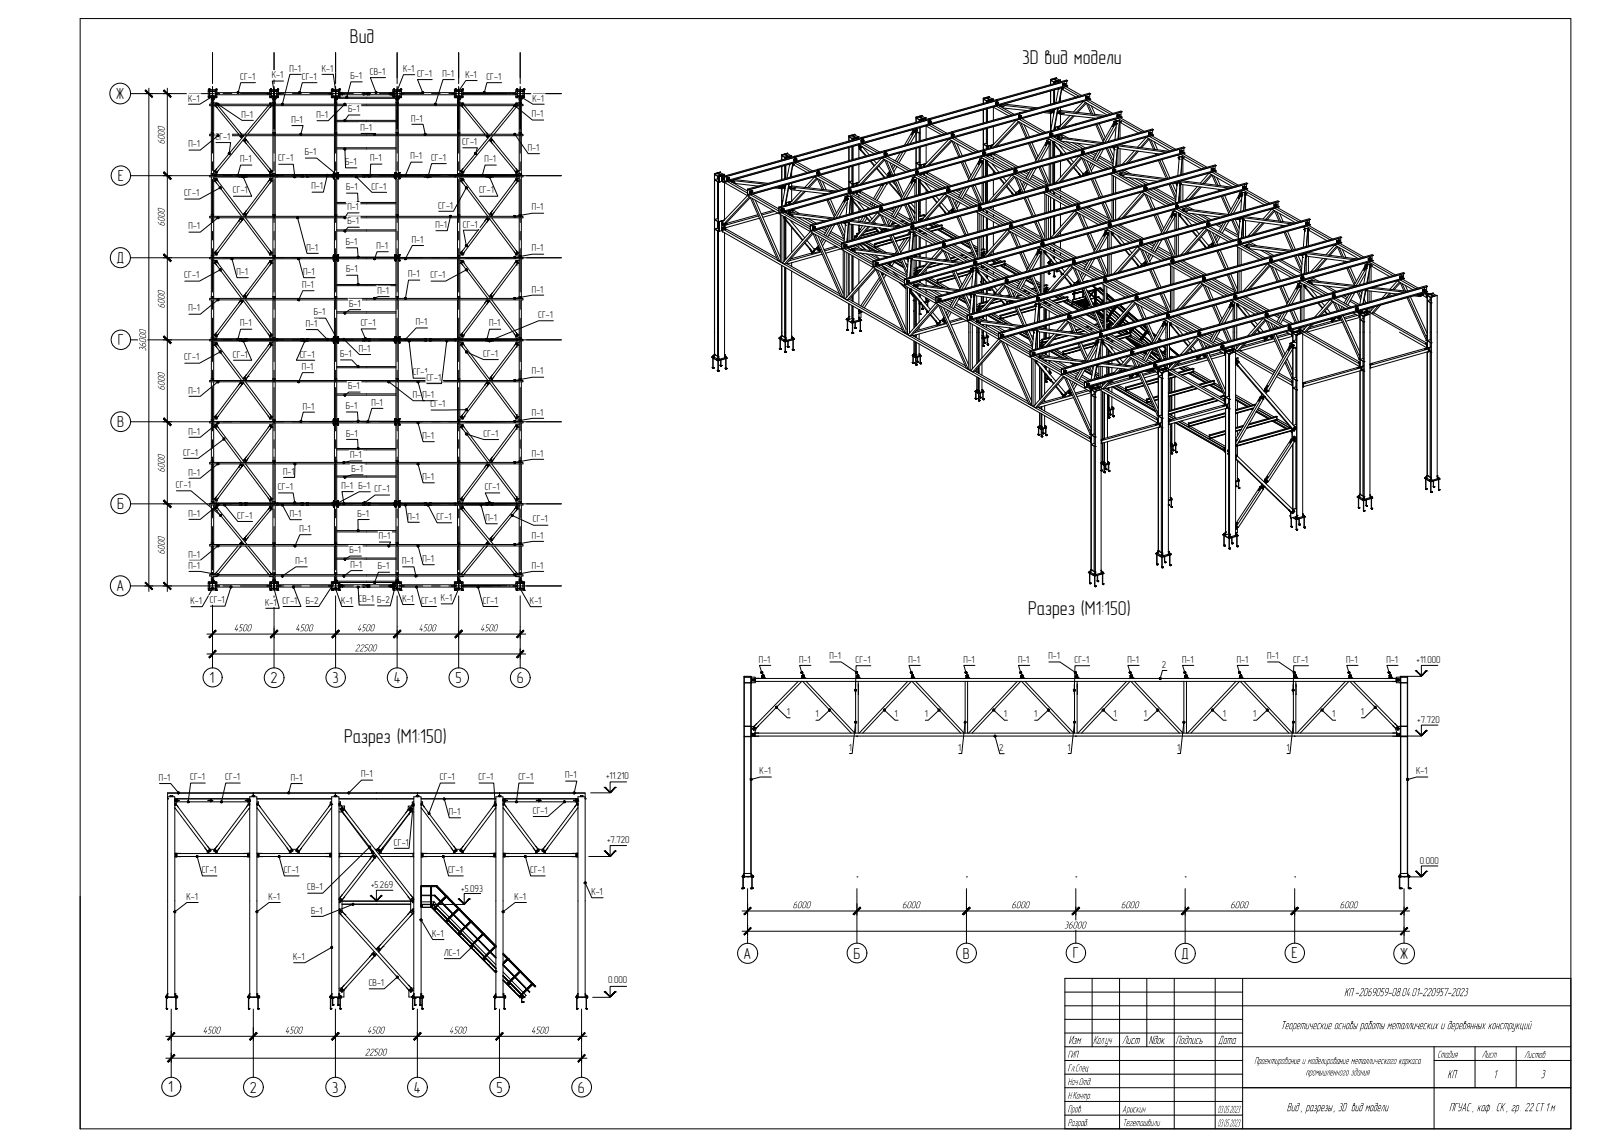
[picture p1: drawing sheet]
<svg xmlns="http://www.w3.org/2000/svg" width="420mm" height="297mm" viewBox="0 0 420 297" stroke-linecap="round" stroke-linejoin="round" font-family="sans-serif">
<defs><g id="words">
<g font-size="5.2">
<text x="90.8" y="11.1">Вид</text>
<text x="265.1" y="16.7">3D вид модели</text>
<text x="266.7" y="159.5">Разрез (M1:150)</text>
<text x="89.2" y="192.9">Разрез (M1:150)</text>
</g>
<g font-size="4.2">
<text x="30.1" y="25.7">Ж</text>
<text x="30.5" y="47">Е</text>
<text x="30.2" y="68.3">Д</text>
<text x="30.5" y="89.6">Г</text>
<text x="30.4" y="110.9">В</text>
<text x="30.4" y="132.2">Б</text>
<text x="30.2" y="153.4">А</text>
<text x="54.4" y="177.2">1</text>
<text x="70.1" y="177.3">2</text>
<text x="86.2" y="177.2">3</text>
<text x="102.1" y="177.3">4</text>
<text x="118.2" y="177.2">5</text>
<text x="134" y="177.3">6</text>
<text x="192.9" y="248.7">А</text>
<text x="221.4" y="248.7">Б</text>
<text x="249.7" y="248.7">В</text>
<text x="278.2" y="248.7">Г</text>
<text x="306.4" y="248.7">Д</text>
<text x="334.9" y="248.7">Е</text>
<text x="363.1" y="248.8">Ж</text>
<text x="43.6" y="283.4">1</text>
<text x="64.8" y="283.5">2</text>
<text x="86.1" y="283.4">3</text>
<text x="107.4" y="283.5">4</text>
<text x="128.7" y="283.4">5</text>
<text x="149.9" y="283.5">6</text>
</g>
<g font-size="3.4">
<text x="348.6" y="258.4">КП-2069059-08.04.01-220957-2023</text>
<text x="332.1" y="267">Теоретические основы работы металлических и деревянных конструкций</text>
<text x="277.1" y="270.8">Изм.</text>
<text x="283.5" y="270.8">Кол.уч</text>
<text x="291" y="270.8">Лист</text>
<text x="297.9" y="270.8">Nдок.</text>
<text x="304.9" y="270.8">Подпись</text>
<text x="315.8" y="270.8">Дата</text>
<text x="375.4" y="279.7">КП</text>
<text x="387.3" y="279.7">1</text>
<text x="399.5" y="279.7">3</text>
<text x="333.7" y="288.3">Вид, разрезы, 3D вид модели</text>
<text x="375.8" y="288.3">ПГУАС, каф. СК, гр. 22СТ1м</text>
</g>
<g font-size="2.8">
<text x="42.7" y="37.5" transform="rotate(-90 42.7 37.5)">6000</text>
<text x="42.7" y="58.7" transform="rotate(-90 42.7 58.7)">6000</text>
<text x="42.7" y="80" transform="rotate(-90 42.7 80)">6000</text>
<text x="37.9" y="91.2" transform="rotate(-90 37.9 91.2)">36000</text>
<text x="42.7" y="101.3" transform="rotate(-90 42.7 101.3)">6000</text>
<text x="42.7" y="122.6" transform="rotate(-90 42.7 122.6)">6000</text>
<text x="42.7" y="143.9" transform="rotate(-90 42.7 143.9)">6000</text>
<text x="60.6" y="163.8">4500</text>
<text x="76.6" y="163.8">4500</text>
<text x="92.6" y="163.8">4500</text>
<text x="108.5" y="163.8">4500</text>
<text x="124.5" y="163.8">4500</text>
<text x="92" y="169">22500</text>
<text x="205.6" y="235.6">6000</text>
<text x="233.9" y="235.6">6000</text>
<text x="262.3" y="235.6">6000</text>
<text x="290.7" y="235.6">6000</text>
<text x="319.1" y="235.6">6000</text>
<text x="347.4" y="235.6">6000</text>
<text x="276" y="240.9">36000</text>
<text x="52.6" y="268.1">4500</text>
<text x="73.9" y="268.1">4500</text>
<text x="95.2" y="268.1">4500</text>
<text x="116.5" y="268.1">4500</text>
<text x="137.7" y="268.1">4500</text>
<text x="94.6" y="273.8">22500</text>
<text x="276.9" y="274.4">ГИП</text>
<text x="372.7" y="274.4">Стадия</text>
<text x="384.3" y="274.4">Лист</text>
<text x="395.3" y="274.4">Листов</text>
<text x="276.9" y="277.9">Гл.Спец</text>
<text x="276.9" y="281.5">Нач.Отд.</text>
<text x="325.3" y="276">Проектирование и моделирование металлического каркаса</text>
<text x="338.6" y="279">промышленного здания</text>
<text x="276.9" y="285">Н.Контр.</text>
<text x="276.9" y="288.6">Пров.</text>
<text x="276.9" y="292.1">Разраб.</text>
<text x="291.1" y="288.6">Арискин</text>
<text x="291.1" y="292.1">Тегеташвили</text>
<text x="315.7" y="292.2">03.05.2023</text>
<text x="315.7" y="288.7">03.05.2023</text>
</g>
<g font-size="2.6">
<text x="62.3" y="20.8">СГ-1</text>
<text x="70.5" y="20.3">К-1</text>
<text x="75.1" y="18.6">П-1</text>
<text x="78.3" y="20.8">СГ-1</text>
<text x="83.4" y="18.6">К-1</text>
<text x="90.9" y="20.5">Б-1</text>
<text x="95.9" y="19.5">СВ-1</text>
<text x="104.5" y="18.7">К-1</text>
<text x="108.2" y="19.9">СГ-1</text>
<text x="114.8" y="20">П-1</text>
<text x="120.7" y="20.2">К-1</text>
<text x="126.2" y="20.8">СГ-1</text>
<text x="48.8" y="26.4">К-1</text>
<text x="90.3" y="29.2">Б-1</text>
<text x="138.1" y="26.4">К-1</text>
<text x="62.7" y="30.5">П-1</text>
<text x="75.6" y="31.9">П-1</text>
<text x="82.1" y="30.6">П-1</text>
<text x="93.5" y="33.9">П-1</text>
<text x="106.7" y="31.5">П-1</text>
<text x="138" y="30.4">П-1</text>
<text x="48.9" y="38.3">П-1</text>
<text x="55.9" y="36.3">СГ-1</text>
<text x="72.2" y="41.9">СГ-1</text>
<text x="79.1" y="40.3">Б-1</text>
<text x="96" y="41.9">П-1</text>
<text x="106.5" y="41.3">П-1</text>
<text x="111.8" y="41.8">СГ-1</text>
<text x="119.9" y="37.7">СГ-1</text>
<text x="136.9" y="39.1">П-1</text>
<text x="62.3" y="42.1">П-1</text>
<text x="89.5" y="42.8">Б-1</text>
<text x="125.7" y="42.1">П-1</text>
<text x="47.8" y="51">СГ-1</text>
<text x="60.4" y="50.2">СГ-1</text>
<text x="80.8" y="49.1">П-1</text>
<text x="89.7" y="49.4">Б-1</text>
<text x="96.4" y="49.2">СГ-1</text>
<text x="124.2" y="50.2">СГ-1</text>
<text x="48.9" y="59.5">П-1</text>
<text x="90.1" y="54.5">П-1</text>
<text x="90.1" y="58.2">Б-1</text>
<text x="112.9" y="59.1">П-1</text>
<text x="113.7" y="54.1">СГ-1</text>
<text x="120.1" y="59">СГ-1</text>
<text x="138" y="54.6">П-1</text>
<text x="79.5" y="65">П-1</text>
<text x="89.7" y="63.6">Б-1</text>
<text x="97.7" y="64.6">П-1</text>
<text x="106.8" y="63">П-1</text>
<text x="138" y="65.2">П-1</text>
<text x="61.3" y="71.3">П-1</text>
<text x="78.7" y="71.3">П-1</text>
<text x="89.7" y="70.7">Б-1</text>
<text x="105.8" y="72">П-1</text>
<text x="47.8" y="72.2">СГ-1</text>
<text x="78.4" y="74.7">П-1</text>
<text x="97.9" y="76.2">П-1</text>
<text x="111.7" y="72.2">СГ-1</text>
<text x="138" y="75.9">П-1</text>
<text x="48.9" y="80.8">П-1</text>
<text x="81.4" y="81.8">Б-1</text>
<text x="90.6" y="79.6">Б-1</text>
<text x="139.6" y="82.5">СГ-1</text>
<text x="62.3" y="84.7">П-1</text>
<text x="79.3" y="84.8">П-1</text>
<text x="93.6" y="84.6">СГ-1</text>
<text x="107.8" y="84.4">П-1</text>
<text x="126.8" y="84.7">П-1</text>
<text x="47.8" y="93.5">СГ-1</text>
<text x="60.4" y="92.8">СГ-1</text>
<text x="77.7" y="92.8">СГ-1</text>
<text x="78.3" y="96">П-1</text>
<text x="88.2" y="92.7">Б-1</text>
<text x="93.1" y="91.3">П-1</text>
<text x="125.3" y="92.6">СГ-1</text>
<text x="90.3" y="101">Б-1</text>
<text x="107.1" y="97.4">СГ-1</text>
<text x="110.6" y="98.8">СГ-1</text>
<text x="138" y="97.1">П-1</text>
<text x="48.9" y="102.1">П-1</text>
<text x="78.5" y="106.2">П-1</text>
<text x="89.7" y="106.2">Б-1</text>
<text x="96.3" y="105.2">П-1</text>
<text x="107.1" y="103.2">П-1</text>
<text x="109.6" y="103.2">П-1</text>
<text x="111.7" y="105.6">СГ-1</text>
<text x="138" y="107.8">П-1</text>
<text x="48.9" y="112.7">П-1</text>
<text x="89.7" y="113.3">Б-1</text>
<text x="109.6" y="113.9">П-1</text>
<text x="125.4" y="113.4">СГ-1</text>
<text x="47.5" y="118.2">СГ-1</text>
<text x="90.8" y="118.9">П-1</text>
<text x="138" y="118.4">П-1</text>
<text x="48.9" y="123.4">П-1</text>
<text x="73.4" y="123.1">П-1</text>
<text x="91.1" y="122.5">Б-1</text>
<text x="109.6" y="124.5">П-1</text>
<text x="45.6" y="126.6">СГ-1</text>
<text x="72.1" y="127.2">СГ-1</text>
<text x="88.6" y="126.8">П-1</text>
<text x="93" y="126.9">Б-1</text>
<text x="97.2" y="127.7">СГ-1</text>
<text x="125.7" y="127.2">СГ-1</text>
<text x="48.9" y="134">П-1</text>
<text x="61.6" y="134.6">СГ-1</text>
<text x="75.1" y="134.1">П-1</text>
<text x="77.6" y="138">П-1</text>
<text x="92.7" y="134.1">Б-1</text>
<text x="105.7" y="134.8">П-1</text>
<text x="113.2" y="134.9">СГ-1</text>
<text x="125.9" y="135.2">П-1</text>
<text x="138.2" y="135.5">СГ-1</text>
<text x="90.7" y="143.5">Б-1</text>
<text x="98.3" y="139.9">П-1</text>
<text x="138" y="139.7">П-1</text>
<text x="48.9" y="144.6">П-1</text>
<text x="48.9" y="147.5">П-1</text>
<text x="76.6" y="146.3">П-1</text>
<text x="90.9" y="147.3">П-1</text>
<text x="98" y="147.7">Б-1</text>
<text x="104.3" y="146.3">П-1</text>
<text x="109.6" y="145.8">П-1</text>
<text x="138" y="147.5">П-1</text>
<text x="114.3" y="156">К-1</text>
<text x="49.4" y="156.7">К-1</text>
<text x="54.4" y="156.5">СГ-1</text>
<text x="68.8" y="157.1">К-1</text>
<text x="73.3" y="156.6">СГ-1</text>
<text x="79.3" y="156.6">Б-2</text>
<text x="88.5" y="156.6">К-1</text>
<text x="93" y="156.2">СВ-1</text>
<text x="97.8" y="156.4">Б-2</text>
<text x="104.4" y="156.1">К-1</text>
<text x="109.3" y="156.6">СГ-1</text>
<text x="125.2" y="156.6">СГ-1</text>
<text x="137.5" y="156.7">К-1</text>
<text x="196.8" y="171.9">П-1</text>
<text x="207.3" y="171.9">П-1</text>
<text x="215.1" y="171">П-1</text>
<text x="221.9" y="172">СГ-1</text>
<text x="235.6" y="171.9">П-1</text>
<text x="249.9" y="171.9">П-1</text>
<text x="264" y="171.9">П-1</text>
<text x="271.9" y="171">П-1</text>
<text x="278.7" y="172">СГ-1</text>
<text x="292.4" y="171.9">П-1</text>
<text x="301.4" y="173.2">2</text>
<text x="306.6" y="171.9">П-1</text>
<text x="320.8" y="171.9">П-1</text>
<text x="328.6" y="171">П-1</text>
<text x="335.4" y="172">СГ-1</text>
<text x="349.2" y="171.9">П-1</text>
<text x="359.6" y="171.9">П-1</text>
<text x="367.4" y="172">+11.000</text>
<text x="204" y="185.5">1</text>
<text x="353" y="185.5">1</text>
<text x="211.5" y="186.1">1</text>
<text x="232" y="186.1">1</text>
<text x="239.9" y="186.1">1</text>
<text x="260.4" y="186.1">1</text>
<text x="268.2" y="186.1">1</text>
<text x="288.8" y="186.1">1</text>
<text x="296.6" y="186.1">1</text>
<text x="317.2" y="186.1">1</text>
<text x="325" y="186.1">1</text>
<text x="345.5" y="186.1">1</text>
<text x="367.6" y="187.5">+7.720</text>
<text x="220.1" y="194.8">1</text>
<text x="248.5" y="194.8">1</text>
<text x="259.2" y="194.8">2</text>
<text x="276.9" y="194.8">1</text>
<text x="305.3" y="194.8">1</text>
<text x="333.7" y="194.8">1</text>
<text x="41.2" y="202.6">П-1</text>
<text x="49.3" y="202.4">СГ-1</text>
<text x="58.4" y="202.4">СГ-1</text>
<text x="75.4" y="202.6">П-1</text>
<text x="93.6" y="201.7">П-1</text>
<text x="114.1" y="202.4">СГ-1</text>
<text x="124.1" y="202.4">СГ-1</text>
<text x="134.5" y="202.4">СГ-1</text>
<text x="146.6" y="201.9">П-1</text>
<text x="157.2" y="202.1">+11.210</text>
<text x="197" y="200.9">К-1</text>
<text x="367.3" y="200.9">К-1</text>
<text x="116.4" y="211.4">П-1</text>
<text x="138.2" y="211.1">СГ-1</text>
<text x="102.2" y="219.4">СГ-1</text>
<text x="157.4" y="218.6">+7.720</text>
<text x="52.4" y="226.6">СГ-1</text>
<text x="73.6" y="226.6">СГ-1</text>
<text x="116.2" y="226.6">СГ-1</text>
<text x="137.5" y="226.6">СГ-1</text>
<text x="368.2" y="224.1">0.000</text>
<text x="48.3" y="233.5">К-1</text>
<text x="69.6" y="233.5">К-1</text>
<text x="79.7" y="231">СВ-1</text>
<text x="96.2" y="230.4">+5.269</text>
<text x="119.6" y="231.3">+5.093</text>
<text x="133.5" y="233.5">К-1</text>
<text x="153.4" y="232.2">К-1</text>
<text x="80.7" y="237">Б-1</text>
<text x="112.1" y="243">К-1</text>
<text x="76" y="249.1">К-1</text>
<text x="115.1" y="248">ЛС-1</text>
<text x="95.6" y="255.8">СВ-1</text>
<text x="157.7" y="254.9">0.000</text>
</g>
</g></defs>
<!-- layer: 0 -->
<g fill="none" stroke="#000" stroke-width=".26">
<path d="M20.8 4.8h386.6v288h-386.6zM55.1 13.7v8M71.1 13.7v8M78.1 19.3h-2.9l-2 7.7M83.5 19.3h2.9l.6 4.3M87 13.7v8M103 13.7v8M107.6 19.4h-3l-1.6 4.2M119 13.7v8M134.9 13.7v8M33.8 24.3h21.8M54 25h2.2"/>
<path d="M54 23.7h1M54 23.6h1.9M54 25h.4M54.1 23.1h.1M54.2 23.4h.1M54.2 25.1h.1M54.1 23.1v.2M54.2 25.2h.1M54.2 23.1h.1M54.2 23.1v.2M54.4 23.6h.1M54.4 25h.1"/>
<path d="M54.4 23.3v2M54.4 24.9h.1M54.4 24.9h.6M54.6 25h.1M54.8 34.8h.6M54.8 27h.6M54.8 25.6h.3h-.3v.3h.3M54.8 27.4v7M54.8 35.2v9.8M54.9 25.5h.1M54.9 25.5h.2M54.9 25.3h.1"/>
<path d="M54.9 25.3h.2M54.9 25.2h.2M54.9 25.2v.1M54.9 25.2h.1M55 25.4v.2M55 25.3h.1M55 25.3v.1M55 25.6v.1M55 23.7l.1 1.2M55.1 23.7h.7M55.1 34.4v.4M55.1 25.2v1.8"/>
<path d="M55.1 25.4l-.2 .1M55.1 25.4h.1M55.1 25.2h.1M55.1 25.6h.1M55.1 25.3h.1M55.1 25.5h.1M55.1 25.7h.1M55.1 34.7h.1M55.1 25.6h-.2l-.1 1M55.1 25.3h-1.1v-2h2.2v2h-1M55.1 24.9h-.1M55.1 27v-.4h.3v.4"/>
<path d="M55.1 24.9h.7M55.1 22.8v10.6v-6.5M55.1 25l-3.3 2h-2.9M55.1 22.4v3.8M55.1 28.5v11.2M55.1 24.9h.1M55.2 24.9h.1M55.2 25.1l-.1 .1M55.2 25.8v-.8v1.6h-.4v.4M55.2 25.9h.2M55.2 25.4h.1M55.2 25.2h.1"/>
<path d="M55.2 25.6h.1M55.2 25.3h.1M55.2 25.5h.1M55.2 25.6h.2h-.2M55.2 25.6v.1M55.2 25.7h.1M55.2 24.9h.6M55.2 23.7h.1M55.2 25.2v.5M55.3 25.6l.1 .3M55.3 25.6h.1M55.3 25.3h.1"/>
<path d="M55.3 25.4h.1M55.3 25.3v.1M55.4 34.4h-.6v.4M55.4 26.7h.9v.3M55.4 25.6v1M55.4 27.4v7.4M55.4 35.2v10.3M55.6 25h-1M55.7 27l.3-.3 .3 .3M55.8 27.4h.1M55.8 27.4l.4 .4M55.8 24.9h.1"/>
<path d="M55.8 24.3h.4l-.4 .1M55.8 23.3v2M55.8 27.4l6 7.3M55.9 23.6l.3 .1h-1M55.9 23.6h.1M55.9 25h.1M55.9 23.3v2M55.9 25h.3M55.9 24.3h1h-.7M56 37h3.8l-.4 2.8M56 23.1l.1 .2M56 23.4h.1"/>
<path d="M56 25.1h.1M56 23.1v.2M56 25.2h.1M56 23.1h.1M56 27h.1M56.1 27h.1M56.1 27h-.1M56.2 27.8h.1M56.2 24.6h13.8M56.2 24h13.8M56.3 27h.1M56.5 35.2l-4.6 3.7h-2.9"/>
<path d="M56.5 27l6.3 4.2h2.9M56.6 27.4l6.1 7.4M56.6 27.4v.1M57.9 24.3h2.2M62.2 35.2l.3 .4 .5-.4M62.2 35.2l.1 .1M62.3 34.4l.4 .4M62.3 35.4l.4 .5M62.4 24.3h11.2M62.4 35.2l-.1 .1M62.5 35.4h.1M62.6 35.3l-.1 .1"/>
<path d="M62.7 35.2h.1M62.7 35.2h.2M62.8 35.2h.1M63 35.2h.1M63 36.4l.4 .3M63 35.2l.2 .1M63.2 35.2l-7.4 9M63.4 36.4l.1 .1zM63.4 36.7h.1M63.4 36.5h.1M63.5 36.7l.4-.3 6.5 7.8-.5 .4M63.5 36.7l6.4 7.9"/>
<path d="M63.5 36.7h.1M63.5 35.8l.4 .5M63.6 36.3h.1M63.6 36.2h.1M63.7 36.2l-.1 .1M64 35.2l-7.7 9.4M64.3 36.9l-.6-.8-.5 .3 .7 .9M66.3 21.4h-3.9l-.6 2.6M69.3 24.3h1M69.3 24.3h.1M69.6 27.5h.1M69.6 27.4v.1"/>
<path d="M69.6 27.4l-6.1 7.4M69.9 27l.2-.3 .4 .3M69.9 27h.1M70 23.6h1.8l-.7 .1M70 25h2.2M70 23.7h1M70 25h.3M70 27.8h.1M70.1 23.1h.1M70.2 23.4h.1M70.2 25.1h.1M70.1 23.1v.2"/>
<path d="M70.1 27h.1M70.2 27h.1M70.1 25.2h.1M70.1 23.4h.1M70.2 23.1h.1M70.2 23.1v.2M70.3 23.6h.1M70.3 25h.1M70.3 27.4l-6 7.4M70.3 23.3v2M70.4 24.9h.1M70.4 24.3h-.4l.4 .1"/>
<path d="M70.4 27.4h.1M70.4 23.3v2M70.4 24.9h.6M70.4 27.4l-.4 .4M70.5 25h.1M70.7 34.8v-.4h.7v.4M70.7 27v-.4h.7v.4M70.7 26.7h-.8v.3M70.7 34.8h.7M70.7 27h.7M70.8 25.6h.2h-.2v.3h.2M70.8 27.4v7"/>
<path d="M70.8 35.2v9.8M70.9 25.5h.1M70.9 25.4h.1M70.9 25.3h.1M70.9 25.2v.1M70.9 25.2h.1M70.9 25.4v.2M71 25.2v.1M71 25.2h.1M71 25.3v.3M71 25.6v.1M71 25.6h.1"/>
<path d="M71 23.7h.1M71 25.4h.1M71 25.3h.1M71 25.5h.1M71 25.7h.1M71 25.6h-.2v1M71 25.3h-1v-2h2.2v2h-1M71 25.4h-.1M71.1 24.9v-1.2v1.2M71.1 34.8h15.9v.4v-.4h16v.4M71.1 27v.4v-.4h-16.7v.4h81.2v-.4h-16.6M71.1 27h15.9v.4v-.4h16v.4"/>
<path d="M71.1 24.9h.7M71.1 34.8h.1M71.1 34.7h.1M71.1 34.4h.1M71.1 34.4v.4M71.1 27h.1M71.1 26.9h.1M71.1 26.6h.1M71.1 26.6v.4M71.1 22.8v10.6v-6.5M71.1 22.4l-.1 4.2M71.1 28.5v11.2"/>
<path d="M71.1 24.9h-.1M71.1 25.1l-.1 .1M71.1 25l-.1 1.6M71.1 25.9h.3M71.2 25.4h.1M71.2 25.2h.1M71.2 25.6h.1M71.2 25.3h.1M71.2 25.5h.1M71.2 25.6h.2h-.2M71.2 25l-.1 .8M71.2 25.7h.1"/>
<path d="M71.2 25.2v.5M71.2 25.4v.2M71.2 25.2v.1M71.2 25.3v.1M71.2 25.6v.1M71.3 25.6v.3M71.3 25.6h.1M71.3 25.3h.1M71.3 25.4h.1M71.3 25.3v.1M71.3 25.6v.1M71.3 25.4h-.1"/>
<path d="M71.4 25.6v1M71.4 27.4v7M71.4 35.2v9.8M71.6 25h-1.1M71.8 24.9h.1M71.8 24.3h.3l-.3 .1M71.8 23.6h.4M71.8 23.3v2M71.8 23.6h.1M71.8 25h.4M71.9 24.3h1M71.9 24.3h.1"/>
<path d="M72 23.1h.1M72.1 23.4h.1M72.1 25.1h.1M72 23.1v.2M72 25.2h.1M72 23.4h.1M72.1 23.1v.2M72.2 24h13.7v.3M72.2 23.7h-1.1M72.2 24.6h13.7M73.5 21h-2.9l.5 2.6M75.7 32.6h2.9l-.6 2.2"/>
<path d="M75.9 24.3h2.2M80.4 24.3h11.3M82.2 21.4h-3.8l-.7 2.6M85.2 24.3h1M85.2 24.3h.1M86.1 23.1h.1M86.1 23.4h.1M86.1 25.1h.1M86.1 23.1v.2M86.1 25.2h.1M86.3 24.3h-.3l.3 .1M86.3 23.7l-.3-.1 1 .1"/>
<path d="M86.3 24.9h.7M86.5 25h.1M86.7 25.6h.3h-.3v.3h.3M86.7 34.8h.7M86.7 34.4h.4M86.7 27h.7M86.7 27.4v7.4M86.7 35.2v10.3M86.8 25.6h.2M86.8 25l-.1 2M86.9 25.5h.1M86.9 25.4h.1"/>
<path d="M86.9 25.4v.1M86.9 25.2v.1M86.9 25.3h.1M86.9 25.2h.1M87 23.7h.1M87 25.4v.2M87 25.4h.1M87 25.3h.1M87 25.2h.1M87 25.6v.1M87 25.6h.1M87 25.2v.2"/>
<path d="M87 25.5h.1M87 25.7h.1M87 25.4h-.1M87 24.9h.1M87 34.8h.1M87 34.4v.4M87 27h.1M87 22.4v4.6M87 22.8v10.6l.1-6.5M87 34.7h.1M87 28.5v11.2M87.1 24.9h.1"/>
<path d="M87.1 23.7l.7-.1h-1.5v-.3v2M87.1 25.1l-.1 .1M87.1 34.4h.3v.4M87.1 34.4v.4M87.1 26.6h.3v.4M87.1 26.6v.4M87.1 23.7v1.2h.7M87.1 26.6h-.4M87.1 25.9h.2M87.1 25v1.6M87.1 25.4h.1M87.1 25.2h.1"/>
<path d="M87.1 25.6h.1M87.1 25.3h.1M87.1 25.5h.1M87.1 25.6h.2h-.2M87.1 25v.8M87.1 25.7h.1M87.1 25.5h15.9M87.1 25.2h15.9M87.1 23.7h.1M87.1 25.2v.5M87.1 23.7h1M87.1 24.9h.7"/>
<path d="M87.2 25.4v.2M87.2 25.2v.1M87.2 25.6v.1M87.2 25.3v.1M87.3 25.3h.1M87.3 25.6h.1M87.3 25.4h.1M87.3 25v.2M87.3 25.5v.4M87.3 35.2v9.8h.4v.3M87.3 31.6h15.4M87.3 38.6h15.4"/>
<path d="M87.3 38.3h15.4M87.3 31.2h15.4M87.3 25.6v1M87.3 27.4v7M87.6 25h-1.1M87.8 24.4h.1M87.8 24.3h.1M87.8 24.3h1l-1 .1M87.8 24.9h.1M87.8 25h.3M87.8 24.5h.1M87.8 24.2h.1"/>
<path d="M87.8 24.4v.1M87.8 24.2v.1M87.8 24.4l.1 .2h.4M87.9 24.4h.1M87.9 24.3h.1M87.9 24.3h1.4M87.9 25.2h.1M87.9 23.1h.1M88 23.4h.1M87.9 25.1h.1M87.9 23.1v.2M87.9 24v.6"/>
<path d="M87.9 25.1v.1M87.9 24.6h.4M88 25.2h.1M88 23.1h.1M88 23.1v.2M88 25.1v.1M88.1 24.4h.1M88.1 24.3h.1M88.1 23.6h-.3l-.1-.3v1.9v-.2M88.1 25h-2.1h.4v.3M88.1 24.2h.1M88.1 24.1h.1"/>
<path d="M88.1 24v-.7h-2.2v2h.9M88.1 24.1v.2M88.1 24.6v.6M88.2 24.4h.1M88.2 24.3h.1M88.2 24.1h.1M88.2 24.1v.1M88.2 24.2h.1M88.2 24.2v.1M88.3 24.4h.1M88.3 24.2h.1M88.3 24h-.4v.3"/>
<path d="M88.3 24.3h.1M88.3 24h.5l.1 .6h-.6M88.3 24v.3M88.3 24.4v.2M88.3 24.1h.1M88.3 24.1v.1M88.4 24.2l-.1 .1M88.4 24.4h.1M88.4 24.3h.1M88.4 24.2h.1M88.4 24.1h.1M88.4 24.2v.1"/>
<path d="M88.4 24.1v.3M88.5 24.4h.1M88.5 24.3h.1M88.5 24.1h.1M88.5 24.2l.1 .1M88.5 24.1v.1M88.5 24.2v.1M88.6 24.4h.1M88.6 24.3h.1M88.6 24.1h.1M88.6 24.2v.1M88.6 24.1v.2"/>
<path d="M88.9 24.6h12.3M88.9 24h12.3M89.4 27l-4.3 4.3h-2.9M89.5 38.6l.1 4.9h2.9M93.3 29.8h-2.9l-.9 1.4M93.6 34.6h3l.6 .2M93.9 24.3h2.2M93.9 21.2h-2.9l-1 4M94.2 24.6h.1M94.2 24h.5M94.2 24h.1M94.7 24.6h-.5"/>
<path d="M94.9 24.3l.4 .1M95 24.3h.3M95.1 24.3h.1M95.3 24.4h.1M95.3 24.3h.1M95.3 24.2v.1M95.3 24.2h.1M95.3 24.3h.5M95.4 24.3h.4M95.4 24.3h.1M95.4 24v.6M95.8 24.3h.1"/>
<path d="M95.9 24h-.6v.6h.6M98.4 24.3h11.2M100 20.1h-3.9l1.4 3.9M100.8 24.3h.1M101.2 24.3h.9M101.2 24.3h.1M101.2 24.4h1.1M101.2 24v.3M101.2 24.4v.2M101.4 24.5h.1M101.4 24.4h.1M101.4 24.3h.1"/>
<path d="M101.4 24.5h.5M101.4 24.4v.1M101.4 24.3h.5M101.5 24.5h.1M101.5 24.4h.1M101.5 24.3h.1M101.5 24.2v.1M101.5 24.4v.1M101.6 24.2v.1M101.6 24.4l-.1 .1M101.6 24.5h.1M101.6 24.4h.1"/>
<path d="M101.6 24.3h.1M101.6 24.2h.1M101.6 24.4v.1M101.6 24.2v.3M101.7 24.5h.1M101.7 24.2v.1M101.7 24.4l-.1 .1M101.7 24h.4l.1 .6h-.5M101.7 24.4h.1M101.7 24.3h.1M101.7 24.4v.1M101.7 24h-.5v.6h.5"/>
<path d="M101.7 24.6h.4M101.7 24h.4M101.7 24v.3M101.7 24.4v.2M101.8 24.2v.1M101.8 24.4v.1M101.8 24.4h.1M101.8 24.3h.1M101.9 24.5h.1M101.9 24.4h.1M101.9 24.3h.1M101.9 24.4v.1"/>
<path d="M101.9 24.2v.1M101.9 24v-.7h2.2v2h-1M101.9 24.6v.6M101.9 23.6h.4v-.3v1.9M101.9 25h.4v.2M101.9 25h2.2M101.9 23.7h1M102 25.2h.1M102 23.4l.2 .1zM102.1 25.2h.1M102.1 23.1h.1M102.1 23.4h.1"/>
<path d="M102.1 23.1v.2M102.2 24.4h.1M102.2 24.3h.1M102.2 24.2h.1M102.2 24.1h.1M102.2 24.1v.1M102.2 25.1l-.2 .1M102.2 25.1v.1M102.2 24.2v.1M102.3 23.6h1.4l-.7 .1M102.3 24.3l-1.1 .1M102.3 24.9h.6"/>
<path d="M102.3 24.9h.1M102.3 25h.1M102.3 23.7h.1M102.5 25h.1M102.7 34.8h.6M102.7 34.4h.6v.4M102.7 27h.6M102.7 25.9h.6M102.7 25.6v1.4M102.7 27.4v7.4M102.7 35.2v10.3M102.7 25v.2"/>
<path d="M102.8 25.5h.1M102.8 25.4h.2M102.8 25.3h.1M102.8 25.4v.1M102.8 25.2v.1M102.8 25.2h.1M102.8 25.3h.2M102.9 25.4v.2M102.9 25.4h.1M102.9 25.3h.1M102.9 25.2h.1M102.9 25.6l.1 .1"/>
<path d="M102.9 24.9h.1M102.9 25.6h.1M102.9 23.7h.1M102.9 25.2v.2M103 25.6h.1M103 25.4h.1M103 25.3h.1M103 25.5h.1M103 25.2h.1M103 25.6h-.3h.3M103 25.7h.1M103 25.6h-.3v.3"/>
<path d="M103 34.4v.4M103 22.4v4.6M103 22.8v10.6v-6.5M103 34.8h.1M103 34.7h.1M103 28.5v11.2M103 25.4h-.2M103 27h.1M103 24.9h-.1M103 34.8h16v.4M103 27h16v.4v-.4M103 23.7v1.2h.7h-.7"/>
<path d="M103 25.1v.1M103 26.6h.3v.4M103 26.6v.4M103 26.6h-.3M103 25v1.6M103 27v.4M103 34.8v.4M103.1 25.4h.1M103.1 25.2h.1M103.1 25.6h.1M103.1 25.3h.1M103.1 25.5h.1"/>
<path d="M103.1 25.6h.2h-.2M103.1 25l-.1 .8M103.1 25.7h.1M103.1 25.3h.2M103.1 25.2v.5M103.1 25.4v.2M103.1 25.2v.1M103.2 25.4h.1M103.2 25.6v.1M103.2 25.4h-.1M103.2 25.3v.1M103.3 25.3h.1"/>
<path d="M103.3 25.6h.1M103.3 25.4h.1M103.3 25.6h-.2M103.3 25v.9M103.3 35.2v9.8h.3v.3M103.3 25.6v1M103.3 27.4v7M103.5 25h-1M103.7 23.3v.3l.4 .1h-1.1M103.7 25.3v-.3v.3M103.7 24.3h.4l-.4 .1M103.7 25h.1"/>
<path d="M103.7 25h.4M103.7 23.3v1.7M103.8 24.3h1M103.8 24.3h.1M103.9 23.1h.1M104 23.4h.1M104 25.1h.1M103.9 23.1v.2M103.9 25.2h.1M103.9 23.4h.1M104 23.1h.1M104 23.1v.2"/>
<path d="M104.1 24.6h13.8M104.1 24h13.8M106.8 32.2h2.9l.6 2.6M111.9 24.3h2.3M112.1 20.6h-3.8l1.3 3.4M116.4 24.3h11.3M117.1 24.3h1.1M117.1 24.3h.1M117.8 20.6h-2.9l-2 6.4M117.9 23.7h.3M117.9 23.6l.3 .1M117.9 25h.3"/>
<path d="M118 23.4h.1M118 25.1h.1M118 25.2h.1M118 23.1h.1M118 23.1v.2M118.1 23.1h.1M118.1 23.1v.2M118.2 23.6v.1M118.2 25h.1M118.2 25h1.9M118.2 23.6h1.9M118.2 23.3v2"/>
<path d="M118.3 24.9h.1M118.3 24.9h1.4M118.3 24.3h-.4l.4 .1M118.3 23.7h.7M118.4 25h.1M118.7 34.8h.6M118.7 34.4h.3M118.7 27h.6M118.7 25.9h.6M118.7 25.6v1.4M118.7 27.4v7.4M118.7 35.2v10.3"/>
<path d="M118.8 25.5h.1M118.8 25.4h.1M118.8 25.3h.1M118.8 25.2v.1M118.8 25.2h.1M118.8 25.3h.2M118.8 25.4v.2M118.9 25.3v.1M118.9 25.6l.1 .1M118.9 25.2h.1M118.9 25.2v.1M118.9 25.6h-.2h.2"/>
<path d="M118.9 25.4v.2M118.9 23.7h.1M118.9 25.7h.1M118.9 25.6h.1M118.9 25.4h.1M118.9 25.3h.1M118.9 25.5h.1M118.9 25.6h-.2v.3M118.9 25.3h-1v-2h2.2v2h-1.1M119 24.9h-.1M119 22.8v10.6v-6.5M119 34.8h.1"/>
<path d="M119 34.7h.1M119 22.4v4.2M119 28.5v11.2M119 26.9h.1M119 27h.1M119 34.8h16.6v.4h-81.2v-.4h16.7v.4M119 25.1l-.1 .6M119 34.4h.3v.4M119 34.4v.4M119 26.6h.3v.4M119 26.6v.4M119 26.6h-.3"/>
<path d="M119 25v.8M119 25.6h.1M119 25.3h.1M119 25.6v.1M119 25.7h.1M119 25.4h.1M119 25.2h.1M119 25.5h.1M119 25.6h.3h-.3M119 25.2v.5M119 25.3h.2M119 24.9h.7"/>
<path d="M119.1 25.4v.3M119.1 25.4h.1M119.1 25.2v.2M119.1 25.2h.1M119.1 25.4h-.1M119.2 25.3v.1M119.2 25.3h.1M119.2 25.6h.1M119.2 25.4h.1M119.2 25.6h-.2M119.3 25.6v1M119.3 27.4v7"/>
<path d="M119.3 35.2v9.8M119.3 26.7h.8v.3M119.5 25h-1.1M119.5 27l.4-.3 .3 .3M119.6 27.4h.1M119.6 27.4l.5 .4M119.7 24.9h.1M119.7 23.7h-.7M119.7 24.3h.3l-.3 .1M119.7 23.3v2M119.7 27.4h.1M119.7 23.6h.1"/>
<path d="M119.7 25h.1M119.7 25h.4M119.7 27.4l6.1 7.4M119.8 24.3h1M119.8 24.3h.1M119.8 23.1h.1M119.9 23.4h.1M119.9 25.1h.1M119.8 27h.1M119.8 23.1v.2M119.9 27h.1M119.9 25.2h.1"/>
<path d="M119.9 23.1h.1M119.9 23.1v.2M120 38.3h3.8l-.5 1.5M120.1 23.7h-1.1M120.1 24h13.7v.3M120.1 27h.1M120.1 24.6h13.7M120.4 27.4l6.1 7.4M120.5 27.4v.1M123.7 20.9h-2.9l-1.8 2.7M125.6 34.8h.1M125.7 34.7l-.1 .1"/>
<path d="M126.1 34.4l.4 .4M126.2 35.4l.3 .5M126.2 35.2v.1M126.3 35.2l-.1 .1M126.4 35.4h.1M126.4 35.3v.1M126.4 35.3h.1M126.7 35.2h.1M126.9 35.2h.1M126.9 35.2l-.5 .4-.2-.3M126.9 36.4l.4 .3M126.9 35.2l.1 .1"/>
<path d="M127.1 35.2l-7.4 9M127.2 36.4l.1 .1zM127.3 36.5h.1M127.3 36.7h.1M127.3 36.7l6.5 7.9M127.3 35.8l.4 .5M127.4 36.3l.2-.1zM127.5 36.3h.1M127.7 36.4l-.4 .3M127.7 37.3h.1M127.8 36.4l6.4 7.8-.4 .4M127.8 36.4l-.5 .3"/>
<path d="M127.8 35.2l-7.7 9.4M128.2 36.9l-.6-.8-.6 .3 .7 .9M129.8 24.3h-9h10.6M129.9 24.3h4.4M130.1 21.4h-3.8l-.7 2.6M133.1 24.3h1M133.1 24.3h.1M133.4 27.4v.1M133.5 34.8l3.5 5.1h2.9M133.7 27l.3-.3 .3 .3M133.7 27h.1M133.8 27h.1"/>
<path d="M133.8 23.7h.4M133.8 23.6l.4 .1M133.8 25h.4M133.9 23.4h.2M133.9 25.1h.2M133.9 27h.1M133.9 27h.2M134 25.2h.1M134 23.1h.1M134 23.4h.1M134 23.1v.2M134 27h.1"/>
<path d="M134.1 27h.1M134.2 27.4l-6.1 7.4M134.2 23.6v.1M134.2 25h.1M134.2 27.4h.1M134.2 25h1.8M134.2 23.6h.1M134.2 23.3v2M134.2 23.6h1.4l-.6 .1M134.2 24.9h1.4M134.2 24.3h-.3l.3 .1M134.2 24.9h.1"/>
<path d="M134.2 23.7h.7M134.2 27.4l-.3 .4M134.4 25h.1M134.5 24.3h11.1M134.6 26.7h-.9v.3M134.6 34.8h.7M134.6 27h.7M134.7 25.6h.2M134.7 25.9h.5M134.7 25.6v1M134.7 27.4v7M134.7 35.2v9.8"/>
<path d="M134.7 25.5h.1M134.7 25.4h.2M134.7 25.4v.1M134.7 25.2v.1M134.7 25.3h.1M134.7 25.2h.1M134.7 25.5h.2M134.7 25.2h.2M134.7 25.3h.2M134.8 25.4v.2M134.8 25.4h.1M134.8 25.3h.1"/>
<path d="M134.8 25.2h.1M134.8 25.6h-.1h.2M134.8 25.6l.1 .1M134.8 25.4h-.1M134.8 25.2v.2M134.9 23.7h.1M134.9 25.6h.1M134.9 25.4h.1M134.9 25.3h.1M134.9 25.5h.1M134.9 25.2h.1M134.9 25.7h.1"/>
<path d="M134.9 25.3h-1.1v-2h2.2v2h-.8M134.9 24.9h.1M134.9 22.8v10.6v-6.5M134.9 25l3.3 2h2.9M134.9 34.7h.1M134.9 22.4v4.2M134.9 28.5v11.2M134.9 26.9h.1M135 25.1l-.1 .6M135 34.4h.3v.4M135 34.4v.4M135 26.6h.3v.4"/>
<path d="M135 26.6v.4M135 34.4h-.4v.4M135 26.6h-.4v.4M135 24.9h.6M135 25.4h.1M135 25.2h.1M135 25.6h.1M135 25.3h.1M135 25.5h.1M135 25.6h.2h-.2M135 25v.8M135 25.7h.1"/>
<path d="M135 25.6v.1M135 25.2v.5M135 25.4l.1 .3M135 25.2v.1M135.1 25.3v.1M135.1 25.4h.1M135.1 25.3h.1M135.2 25.6h-.2M135.2 25.3h.1M135.2 25.6h.1M135.2 25.4h.1M135.2 25.3v.1"/>
<path d="M135.2 25.6v1M135.2 27.4v7M135.2 35.2v9.8M135.5 25h-1.1M135.6 24.9h.1M135.6 23.6h.4M135.6 23.3v2M135.7 23.6h.1M135.7 25h.1M135.7 25h.3M135.7 23.3v2M135.8 23.1h.1"/>
<path d="M135.9 23.4h.1M135.9 25.1h.1M135.8 23.1v.2M135.8 25.2h.1M135.8 23.4h.1M135.9 23.1h.1M135.9 23.1v.2M136 23.7h-1M141 31.1h-2.9l-4.6-3.7-6.1 7.4M203.5 40v.2M203.5 40l-.8 .2M203.5 40l1 .5-.7 .3"/>
<path d="M203.5 39.9l1 .6M204.3 39.7h.1M204.3 39.7v.2M204.3 39.7l-1.6 .5M220.1 35.2l.1 .1M220.1 35.2v1.4M220.1 38.3v3.4M220.2 35.3v1.3M220.2 38.3v3.4M220.9 35.1l1.1 .5M220.9 35.1l-.7 .2M220.9 35.1v.2"/>
<path d="M220.9 35.9v.5M220.9 38v3.5M221.1 36.1h.1M221.1 36h.1M221.1 35.8l.1 .1M221.1 35.8v.5M221.1 38v3.4M221.2 35.2l.5-.2 .8 .5M221.2 35.9v.4M221.2 38v3.4M221.4 36h.1M221.4 36v.3"/>
<path d="M221.7 35.7l-.8-.5-.7 .3 .9 .6M221.7 34.9l-1.6 .3M221.7 34.9l-.7 .2M221.7 34.9v.1M222 35.9l.3 .1-.3-.1v.2M222.6 35.6l-1.2 .4M222.6 35.7v.2M222.7 37.5l4 2.4M222.8 37.9h.1M222.8 35.5l-1.7 .3M222.8 35.5l-1.6 .4M222.8 35.5v.4"/>
<path d="M222.8 37.6v3.4M222.8 37.9v.1M222.8 38h.1M222.8 37.8h.1M222.8 37.8l.1 .1M222.8 38.6l1.7 1.9M222.9 38.5l.5 .6zM222.9 38.2h.1M222.9 38.5l.2 .2zM222.9 38.3h.1M222.9 38.2v.1M222.9 37.6v.1"/>
<path d="M222.9 37.7l.1 .1M222.9 37.7h.1M223 38.1h.1M223 37.7h.1M223 37.7v.1M223 38.1l-.1 .1M223 38.2h.1M223 38.6l.4 .5M223.1 37.7l-.1 .1M223.1 38h.1M223.1 37.9h.1M223.1 38.6l1.6 1.8"/>
<path d="M223.2 37.8v.1M223.2 37.8h.1M223.2 37.8l-.1 .2M223.2 37.8v.2M223.2 37.9h.1M223.3 37.9l-.1 .1M223.4 36.9h.1M223.4 36.8h.1M223.4 36.5h.1M223.4 36.4v.1M223.4 36.8v.1M223.4 36.7v.1"/>
<path d="M223.4 36.7h.1M223.4 36.4h.1M223.4 36.7l.1 .1M223.4 39.1h.1M223.4 38l-.6 .6M223.4 36.5l.1 .1M223.4 36.8l.1 .1M223.5 36.8l-.1 .1M223.5 36.4l-.1 .1M223.5 36.9h.1M223.5 36.6h.1M223.5 36.8h.1"/>
<path d="M223.5 36.8h-.1M223.5 36.5h.1M223.5 37.3l4 2.3M223.6 36.2h.1M223.6 35.6v.1M223.6 35.9v1.2M223.6 37l.3 .2M223.6 35.9v1.1M223.6 38l-.5 .6M223.6 38.1l1.9 2.1M223.6 38.1l-.5 .6M223.7 36.7l.2 .1"/>
<path d="M223.7 36.7h.1M223.7 36.4h.2M223.7 36.3l.1 .1M223.7 36.3h.1M223.7 36.3v.1M223.8 36.6h.1M223.8 36.3l.1 .1M223.8 36.6l.1 .1M223.8 36.3h.1M223.8 36.3v.1M223.8 36.6l-.1 .1M223.8 35.8h.1"/>
<path d="M223.8 35.9l-35.6 10M223.8 37.2l-.2-.2-17.4 4.9M223.8 37.2h.1M223.8 35.8v.1M223.8 36.4h.1M223.8 36.7l.1 .1M223.8 36.6v.1M223.9 36.6l-.1 .1M223.9 36.3l-.1 .1M223.9 36.8h.1M223.9 36.4h.1M223.9 36.7h.1"/>
<path d="M223.9 35.8l-.4-.2-35.6 10.1 .3 .1M223.9 37.2h.1M223.9 36.4h-.1M223.9 36.7h-.1M224.2 37.2l3.9 2.2M229.3 39.9h.1M229.4 39.8l.1 .1M229.4 39.9h.1M229.4 39.8l-.1 .1M229.4 39.8v.1M229.5 39.9l-.1-.1v.1M229.5 39.6h.1"/>
<path d="M229.5 39.4v1.1M229.6 39.4v1.1M229.7 39.8h.1M229.7 39.8l.1 .1M229.7 39.7l.1 .1M229.7 39.7v.1M229.7 39.7l.2 .1M229.7 39.8h.2M229.7 39.7h.1M229.8 39.2l-35.6 10.1M229.8 39.2l-35.6 10M229.8 39.8v.1"/>
<path d="M229.8 39.2v.1M229.8 39.9h.1M229.8 39.7l-.1 .1M229.8 39.7h-.1M229.8 39.2l-.3-.1-35.6 10M229.9 39.8h.1M231.8 38.7l-2 .6M231.8 38.7l-2 .5M233.5 39.6l-1.3 2.2M234.1 39.4l-1.4 2.6M234.9 39.2l-1.8 3.1M236.4 34.9l.1 .1"/>
<path d="M236.6 34l.3 .1M236.7 34l.2 .1M236.9 34.1l-.2-.1-2.1 3.6M236.9 34.1l-.5 .8M236.9 33.6v.5M236.9 34.1l.3 .1M236.9 34.1l-.4 .9M236.9 34l.8 .4M236.9 34h.1M236.9 34v.1M237 34l.7 .4M237 34l-.1 .1"/>
<path d="M237 33.6v.4M237.2 34.2l-1.9 3.3M237.2 34.2l.5 .3M237.2 34.2l.5 .4M237.2 34.2h.1M237.2 34h.1M237.2 33.9l.1 .1M237.2 33.9h.2M237.3 34l.1 .1M237.3 34v-.2l-.1 .2M237.3 33.9h.1M237.4 34.1h.1"/>
<path d="M237.4 33.9h-.1M237.4 33.7l.2 .1M237.4 33.9v.1M237.4 33.7h.1M237.4 34h.1M237.4 33.9l-.1 .1M237.5 33.9h.1M237.4 33.6h.1M237.4 34v.1M237.4 33.6v.1M237.5 33.9l-.1 .2M237.5 34.1h.1"/>
<path d="M237.5 33.6h.1M237.5 33.6h-.1M237.5 33.7l.1 .1M237.5 34l.2 .1M237.5 34.1l.1 .1M237.5 34.4h.1M237.5 34v.1M237.6 33.5l-.1 .2M237.6 34.2h.1M237.6 34h.1M237.6 33.7h.1M237.6 30.4v1.3"/>
<path d="M237.6 34.1v.1M237.6 34.4h.1M237.6 34.7v2.1M237.6 38.5v5.2M237.6 30.4h.1M237.6 33.6h-.1M237.6 33.6h.1M237.6 34.1h-.1M237.6 34l-.1 .2M237.6 34.4v.1M237.6 34.6v2.2M237.6 38.5l.1 5.3"/>
<path d="M237.6 30.6l1 .6M237.6 33.7v.1M237.6 33.6v.1M237.7 33.7l.1 .2M237.7 34.1h.1M237.7 33.7l.1 .1M237.7 34.1l-.1 .1M237.7 34.5l-1.6 2.7M237.7 34.5v.1M237.7 33.9h.1M237.7 34.1h-.1M237.7 33.6l-.1 .1"/>
<path d="M237.7 33.7h.1M237.7 33.8v.1M237.8 33.7l-.1 .1M237.8 33.8v.1M237.8 33.9h.1M237.8 33.7l.1 .1M237.8 33.8h.1M237.8 33.7v.1M237.9 33.7h.1M237.9 33.8l-.1 .1M237.9 33.7l-.1 .2M238.4 30.4v-.2l1 .6-.8 .2"/>
<path d="M238.4 31.1v.4M238.4 34.5v2.1M238.4 38.3v3.8M238.4 30.2l1 .5 .8-.1M238.5 33.1l.1 .1M238.6 31.2h.1M238.6 31.1h.1M238.6 30.3l.6-.2 .7 .5M238.6 33.1h.1M238.6 31h.1M238.6 34.2l-.9 .3M238.6 34.6l-.5-.2 .5 .3"/>
<path d="M238.6 31v.4M238.6 33.1v3.4M238.6 38.2v5.3M238.8 31.1l1.2-.3zM238.8 31.1v.3M239.2 30.8l-.8-.4-.8 .2 1 .5M239.2 30l-1.6 .4M239.2 30v.1M239.5 31l.2 .1-.2-.1v.2M240 30.8v.2M240.2 32.7l3.9 2.3M240.2 30.6l-1.6 .4"/>
<path d="M240.2 30.6v.4M240.2 32.7v3.4M240.2 37.7v4.7M240.7 31.9h.1M240.7 31.5l.1 .1M240.7 31.5h.1M240.7 31.9l.1 .1M240.8 31.9v.1M240.8 31.9h.1M240.8 31.5l.1 .1M240.8 31.5h.1M240.8 31.6l.1 .1"/>
<path d="M240.8 32h.1M240.8 31.8v.2M240.8 31.9h-.1M240.8 31.5v.1M240.8 31.8v.1M240.9 31.9h-.1M240.9 32h.1M240.9 31.7h.1M240.9 31.6h.1M240.9 31.6h-.1M240.9 31.9h.1M241 30.8l.3 .1"/>
<path d="M241 31.1v1.1l.3 .1M241 32.5l3.9 2.2M241 31v1.2v-1.1M241 30.8h.1M241 31.3h.1M241.2 31.9h.1M241.2 31.8v.1M241.2 31.5h.1M241.2 31.4v.1M241.2 31.8h.1M241.2 31.7l.1 .1M241.2 31.7h.1"/>
<path d="M241.2 31.4h.1M241.2 31.7v.1M241.3 31.5h.1M241.3 31.4h.1M241.3 32.4l-53.1 14.8M241.3 30.9l-17.4 4.9M241.3 30.9l-53.1 14.9M241.3 32.3h.1M241.3 30.9v.1M241.3 32.3v.1M241.3 31.7v.2M241.3 31.4l-.1 .1"/>
<path d="M241.3 31.8h.1M241.3 31.9h.1M241.6 32.2l4 2.4M246.7 36.4l-6.2 6.5M246.7 35.3h.1M246.7 35h.1M246.7 35l.1 .1M246.7 35.3l.2 .1M246.8 35h.1M246.8 35.4h.1M246.8 35v.1M246.8 35.3v.1"/>
<path d="M246.8 35.2l.1 .1M246.8 35.2h.1M246.8 34.9l.1 .1M246.8 34.9h.1M246.8 35.3h.1M246.8 35.1h.1M246.8 35.2v.1M246.8 34.9v.1M246.8 35.2l-.1 .1M246.8 34.9l-.1 .1M246.8 36.5l1.9 4.1M246.9 35.3l-.1 .1"/>
<path d="M246.9 34.9l-.1 .1M246.9 35.3h.1M246.9 35h.1M246.9 35.4h.1M246.9 36.6l-5.9 6.1M246.9 35.5l.4 .2M246.9 35.5l-17.3 5M246.9 34.4v1.1M246.9 35.8l6.2 3.6M246.9 34.7h.1M247 34.1l.3 .2M247 34.1v.1"/>
<path d="M247.1 34.9h.2M247.1 35.3h.1M247.1 35.2l.1 .1M247.1 35.2h.1M247.1 34.9l.1 .1M247.1 34.9h.1M247.2 35.2h.1M247.2 34.8h.1M247.2 35.1l-.1 .1M247.2 34.8l.1 .1M247.2 34.3l-.3-.1-17.4 4.9M247.2 34.3l-15.4 4.4"/>
<path d="M247.2 34.3v.1M247.2 34.9v.1M247.2 35.2v.1M247.2 35.7v.1M247.2 35.7l.1 .1M247.2 35.2h-.1M247.2 34.8l-.1 .1M247.2 35h.1M247.3 35.2h-.1M247.3 34.8l-.1 .1M247.3 35h.1M247.3 35.2h.1"/>
<path d="M247.3 34.9h.1M247.3 34.3l-.1 .1M247.3 35.7v.1M247.3 34.9h-.1M247.3 35.2l-.1 .1M247.4 36.8l1.6 3.7M247.5 35.7l6.2 3.5M248.2 37.2l1.4 3.2M252.3 39.6l-6.2-3.5-6.5 7.1M254.9 39.9l.1 .2M254.9 39.9l.1 .1M254.9 39.7h.1"/>
<path d="M254.9 39.6l.1 .1M254.9 39.6v.1M254.9 39.9h.1M254.9 39.9l.2 .1M254.9 39.6l.2 .1M254.9 40l.1 .1M254.9 39.6h.1M255 39.9l.1 .1M255 39.6l.1 .1M255 39.7h.1M255 39.6l-.1 .1M255 39.9l-.1 .1"/>
<path d="M255 39.9v.1M255 25.5v1.3M255 28.5v3.4M255 33.6v5.2M255 25.5h.1M255 40h.1M255.1 40h.1M255.1 39.7h.1M255.1 38.8l-34.8 9.8M255.1 25.5v1.3M255.1 28.5v3.4M255.1 33.6v5.2"/>
<path d="M255.1 37.5l.9 .5M255.1 39.4h.1M255.1 39.1v1.1M255.1 39.1v1.1l.3 .2M255.3 39.9h.1M255.3 39.6h.1M255.3 39.5l.1 .1M255.3 39.8h.1M255.3 39.5h.1M255.3 39.8l.1 .1M255.3 39.5v.1M255.3 39.8v.1"/>
<path d="M255.4 39.5h.1M255.4 39.4h.1M255.4 39.5h-.1M255.4 39.8l-.1 .1M255.4 39.9h.1M255.4 39.6h.1M255.4 39.8v.1M255.4 39.4l-.1 .2M255.4 39.5v.1M255.8 25.5v-.2l1 .6-.8 .2M255.8 26.1v.5M255.8 28.3v3.4"/>
<path d="M255.8 33.3v3.9M255.8 37.9v.7M255.9 25.3l.9 .6 .8-.2-1.6 .4M256 26.3h.1M256 25.4l.6-.1 .8 .4M256 37.3l-.9 .1 .9 .5M256 38h.1M256 37.9h.1M256 26.1v.4M256.1 28.2v3.4M256.1 33.3v5.3M256.3 26.2l1.2-.3z"/>
<path d="M256.3 37.9h.1M256.3 37.9l1.2-.3zM256.3 26.2h.1M256.3 26.2v.2M256.3 37.9v.6M256.6 25.9l-.9-.4-.6 .2 .9 .6M256.6 25.1l-1.6 .4M256.6 25.1l-1.5 .4M256.6 25.1v.2M256.9 40l.1 .3M256.9 26.1l.2 .1M256.9 37.8l.3 .2"/>
<path d="M257 38.1v.2l.1-.2M257 40v.1M257 40h-.1M257 40h.1M257.1 39.9v.7M257.1 39.9v.6M257.2 26.2l-.3-.1v.2M257.2 38l-.3-.2v.5M257.3 39.9l6.1 3.5M257.5 25.9v.2M257.5 37.6v.1M257.5 39.8l.4 .3"/>
<path d="M257.6 27.8l4 2.2M257.6 39.8l.3 .2M257.6 25.7v.4M257.6 27.8v3.4M257.6 32.8v4.7M257.9 39.7l6.1 3.6M257.9 40v.1M258 40h.1M258.2 27.1h.1M258.2 27l.1 .1M258.2 27h.1M258.2 26.7h.1"/>
<path d="M258.2 27h.2M258.2 26.6l.1 .1M258.2 26.6h.1M258.2 26.6v.1M258.3 27h.1M258.3 26.7h.1M258.3 26.6v.1M258.3 27.1h.1M258.3 26.9l-.1 .1M258.3 26.6l-.1 .1M258.3 27v.1M258.3 27h-.1"/>
<path d="M258.4 27h.1M258.4 26.7h.1M258.4 27.1h.1M258.4 26.4h.1M258.4 27.2l.3 .3M258.4 25.9l.3 .1M258.4 27.2l-34.8 9.8M258.4 26.1v1.1M258.4 27.5l4 2.3M258.4 25.9h.1M258.6 27h.1M258.6 26.9l.1 .1"/>
<path d="M258.6 26.6l.1 .1M258.6 26.5l.1 .1M258.6 26.5v.1M258.6 26.9v.1M258.6 26.9h.1M258.6 26.5h.1M258.7 26.9h.1M258.7 26.8h.1M258.7 26.5v.1M258.7 26.5h.1M258.7 26.1h.1M258.7 26.1l-17.4 4.9"/>
<path d="M258.7 26.1l-17.4 4.8M258.7 26.5l-.1 .1M258.7 26.7h.1M258.7 26.9h-.1M258.7 26.8l-.1 .1M258.7 26.9l-.1 .1M258.7 27h.1M258.7 26.6h.1M258.7 26v.1M258.7 26.6h-.1M258.7 26.9v.1M259 27.4l4 2.3"/>
<path d="M259.1 27.3v.1M259.2 27.5h.1M259.2 27.3h.1M259.2 27.3v.2M259.3 27.3h.1M259.3 27.3l-.1 .2M259.3 27.3v.2M259.3 27.4l-.1 .1M259.3 27.5l.9 .1M259.4 27.4h-.2M259.4 27.3h.1M259.4 27.3h-.1"/>
<path d="M259.4 27.2v.1M259.5 27.6h.1M259.5 27.6h.7M259.5 27.5h.1M259.5 27.3h-.1M259.5 27.2l8.7 1M259.5 27.5l.7 .1M259.5 27.2v.3M259.5 27.6v.1M260.1 28l6.3 .7M260.2 27.6h.1M260.3 27l8.7 1"/>
<path d="M263.5 31.2l6.2 3.5M263.6 31.2l-6.5 7.1M264.1 31.5l-6.2 6.5M264.2 30.5h.1M264.2 30.4v.1M264.2 30.1v.1M264.2 30.1h.1M264.2 30.1l.1 .1M264.2 30.4h.1M264.2 30v.1M264.2 30h.1M264.2 30.5l.1 .1"/>
<path d="M264.2 30v.2M264.3 30.3l-.1 .2M264.3 30l-.1 .1M264.3 30.4l-.1 .1M264.3 30.5h.1M264.3 30.2h.1M264.3 31.6l1.8 4.1M264.3 30.1h.1M264.3 31.7l-5.8 6.2M264.4 29.6v1.1l.3 .1M264.4 31l6.2 3.5M264.4 29.6v1.1v-1.1"/>
<path d="M264.4 29.8h.1M264.4 29.3h.1M264.5 30.4h.1M264.5 30.3h.1M264.5 30h.1M264.5 30.3v.1M264.6 30.3h.1M264.6 29.9l.1 .1M264.6 30h.1M264.6 30.3h-.1M264.6 30.3v.1M264.6 29.9l-.1 .1"/>
<path d="M264.6 29.9h.1M264.6 30.4h.1M264.6 29.5l-.2-.2-17.4 4.8M264.6 29.9v.1M264.6 30l.1 .1M264.6 30.2v.1M264.7 30.3l-.1 .1M264.7 29.9l-.1 .1M264.7 30h.1M264.7 30.4h.1M264.7 30.8l-17.4 4.9M264.7 30.3h-.1"/>
<path d="M264.7 30.3h.1M264.8 31.9l1.6 3.7M265 30.8l6.1 3.5M265.6 32.4l1.4 3.1M266.7 37.2l2 4.4M267.1 37.1l1.8 4.1M267.6 37l1.6 3.6M270.7 29.2l1.9 .2M271.1 37.7h.1M271.2 37.7h.1M271.3 36.9h.1M271.3 36.9l.2 .1"/>
<path d="M271.3 36.9l-2.9 5.1M271.4 36.9h-.1M271.4 36.4l.1 .5M271.4 36.4h.1M271.5 36.4v.5M271.5 36.9h.1M271.5 37l-.1-.1 .1 .1M271.6 37.1h.1M271.6 37v.1M271.6 37.1l.1 .1M271.6 37.1l-.4 .6M271.6 37l.1 .2"/>
<path d="M271.6 37l.7 .4M271.7 28.9l.9 .1M271.7 28.9l1.3 .3M271.7 28.9v.1M271.7 35.8l6.2 3.6M271.7 36.6l-.6 1.1M271.7 37.2l.6 .2M271.7 37.2l-2.5 4.6M271.7 36.6l.6 .3M271.7 36.6h.1M271.8 36.6l.5 .3M271.8 36.9h.1"/>
<path d="M271.8 36.9l.1 .1M271.8 36.6l-.6 1.1M271.8 36.8l.1 .1M271.8 36.8v.1M271.9 36.8h.1M271.9 36.8l-.1 .2M271.9 37h.1M271.9 36.9h.1M271.9 36.9h-.1M272 36.9h.1M272 36.9l-.1 .1M272 37.1h.1"/>
<path d="M272 37l.1 .1M272.1 36.9l.1 .1M272.1 36.9v.1M272.1 36.9h.1M272.1 36.1v.1M272.1 37.7v3.3M272.1 37h.1M272.1 36.9l-.1 .2M272.2 37.1h.1M272.2 37l-.1 .1M272.2 37h.1M272.2 37v.1"/>
<path d="M272.3 37h.1M272.2 37.5h.1M272.2 37.5l-2.3 4.1M272.2 36.1l-.8 .3M272.3 36.2l-.8 .2M272.3 37.4l-.1 .1M272.3 35.1l.1 .1M272.3 34.8h.1M272.3 36.9l-.2 .4 .2-.1M272.3 34.7l.1 .1M272.4 35v.1M272.4 35h.1"/>
<path d="M272.4 34.7h.1M272.4 35l.1 .1M272.4 35.1l-.1 .1M272.4 34.8h.1M272.4 35.2h.1M272.4 35l-.1 .1M272.4 34.7l-.1 .1M272.4 28.7h.2M272.4 35.1h.1M272.5 35l-.1 .1M272.5 34.7l-.1 .1M272.5 35.1h.1"/>
<path d="M272.5 34.8h.1M272.5 20.6h.1M272.5 20.6v1.3M272.5 23.6v3.4M272.5 29.4v4.5M272.5 33.9l.3 .2M272.5 33.9l-17.4 4.9 .3 .2-.3-.2M272.5 29.4v4.6M272.5 36.3v4.6M272.5 35.6l6.2 3.5M272.5 32.5l.2 .2M272.5 20.9l1 .5"/>
<path d="M272.5 34.2v1.1v-1.1M272.5 35.3l.3 .2zM272.5 34.2v1.1M272.6 29h.1M272.6 28.7v.3M272.6 29.1v.3M272.6 28.7h.1M272.6 29.1h.1M272.6 29.2l.7 .1M272.6 29.1l.8 .1M272.6 28.6v.1M272.7 28.6l-.1 .1"/>
<path d="M272.7 35l.1 .1M272.7 35h.1M272.7 34.7h.1M272.7 34.6l.1 .1M272.7 34.6v.1M272.8 29.2l-.2 .2M272.8 34.9v.1M272.8 34.9h.1M272.8 34.6v.1M272.8 34.6h.1M272.8 34.9l.1 .1M272.8 34.7h.1"/>
<path d="M272.8 35v.1M272.8 34.9l-.1 .1M272.8 34.6h-.1M272.8 32.4l-.3 .1 .3 .1M272.8 35h.1M272.8 28.7h.1M272.8 28.7l-.2 .3M272.8 28.6v.1M272.8 35.1h.1M272.8 34.5l-.1 .2M272.8 28.8v.2M272.8 29h.1"/>
<path d="M272.8 28.8h.2M272.8 28.9h.2M272.8 29h.2M272.8 28.8l.1 .1M272.8 28.8h.1M272.9 28.9v.1M272.9 28.8h.1M272.9 35h.1M272.9 28.9h.1M272.9 34.6l-.1 .1M272.9 28.7v.1M273 28.6h.1"/>
<path d="M273 28.9v.1M273 28.6l-.1 .1M273 28.8h.1M273 28.8v.1M273 28.8h-.1M273 28.9h.1M273 29h.1M273 29h-.1M273 28.7v.2M273 37l.5 .5M273 36.9l.5 .6M273 36.6v4.1"/>
<path d="M273 37l2.5 3M273 37h.1M273.1 28.7h-.1M273.1 28.6l-.1 .3M273.1 36.7l.1 .1M273.1 28.6l-.2 .1M273.1 28.6l-.1 .1M273.1 36.7h.1M273.1 35.4l6.2 3.6M273.2 36.7h.1M273.2 37l.1 .1M273.2 37l.3 .5"/>
<path d="M273.2 37h.1M273.2 36.7v.1M273.3 28.8l-.3 .4M273.3 36.8h.1M273.3 28.8h.1M273.3 28.8l-.3 .1M273.3 20.4v.2M273.3 21.3v.4M273.3 23.4v3.4M273.3 28.5v.3M273.3 29.3v.6M273.3 35.5h.2"/>
<path d="M273.3 37.2v3.5M273.3 20.4l-.8 .2M273.3 20.4l.9 .6-.7 .2M273.3 35.4l.2 .1M273.3 36.8h-.1M273.3 36.8l-.1 .2M273.4 36.7l-.1 .1M273.5 35.5h.1M273.5 21.4h.1M273.5 21.3h.1M273.5 20.5l.5-.2 .8 .5M273.5 21.2h.1"/>
<path d="M273.5 21.2v.4M273.5 35.3v.4M273.5 37.5v3.1M273.5 28.4h.1M273.5 28.4l-1 5.5M273.5 23.3v3.4M273.5 28.4v.3M273.5 33.3v.4M273.6 36.9l-.3 .2M273.6 36.9l-.2 .3 2.3 2.8M273.7 21.3l1.2-.3-1.2 .3M273.7 35.3v.2"/>
<path d="M273.7 33h.1M273.7 21.3v.3M273.7 33v.6M273.7 21.3h.1M273.7 35.2v.3M274 20.2h.1M274 20.2l-1.5 .4M274 21l-.7-.4-.8 .2 1 .5M274 20.2l-.7 .2 1 .5 .7-.1M274 20.2v.1M274.2 36h.1M274.2 35.8l-.3 .1"/>
<path d="M274.2 35.8h.1M274.2 35.8v.2M274.2 29.4h.1M274.2 29.4h.7M274.2 29.3l.6 .1M274.2 36v.1M274.2 35.9v.1M274.2 36h.2zM274.2 35.9v.2M274.2 29.4l-.8 4.3M274.2 35.9h.2M274.3 28.9h.1"/>
<path d="M274.3 35.8l-.2 .2M274.3 35.2h.2M274.3 35.2h.1M274.3 35.1h.1M274.3 35.2v.1M274.3 35.7l.2 .1M274.3 35.7l.1 .1M274.3 35.1v.1M274.3 35.7h.1M274.3 35.8h.1M274.3 36h.1M274.3 35.8v.2"/>
<path d="M274.3 35.9v.1M274.3 35.3h.1M274.3 23.1l.2 .1M274.3 28.1l-1 5.6M274.3 35.1l.1 .1M274.3 36.1l.9 .1M274.3 36l-.1 .1M274.3 32.9l.3 .2M274.3 35.3l.2 .1M274.4 35.8h-.2M274.4 35.8v.1M274.4 35.2h.1"/>
<path d="M274.4 21.2l.1 .1M274.4 29.2l1.4 .2M274.4 23.1h.1M274.4 35.7h.1M274.4 35.3l-.7 .2M274.4 35.7h-.1M274.4 35.8h.1M274.4 35.9h.1M274.4 35.7v.1M274.4 35.7v.2M274.4 33.4h.1M274.4 35.2l-.1 .1"/>
<path d="M274.4 35.1l.1 .1M274.4 33.4v-.2l.1 .2M274.4 35.8l.1 .3M274.4 36.2h.8M274.4 36.1h.1M274.5 35.9h-.2M274.5 23.2h.1M274.5 35.8l.2-.3 11.5 1.5M274.5 36.2h.1M274.5 35.8l.2-.3-.3 .6M274.5 35.3h.1M274.5 35.2h-.2"/>
<path d="M274.5 35.7h.1M274.5 23.1h.1M274.5 23.1v.1M274.5 36.1l.7 .1M274.5 35.8l11 1.4M274.5 28.1l-.2 .8M274.5 35.3v.1M274.5 35.2h.1M274.5 35.1v.6M274.5 23l-.6 3.6M274.5 33.2h-.1M274.5 35v.7"/>
<path d="M274.6 35.6h.1M274.6 35v.6M274.6 28.9l-.3-.1-.1 .6M274.6 28.9l-.2 .3M274.6 29v.2M274.6 21.3l-.2-.1v.2M274.6 28.9l.2 .1M274.6 29.2h.1M274.6 29h.2M274.6 29.2h.2M274.7 29h.1M274.7 29v.2"/>
<path d="M274.7 33l-.4-.1v.5M274.7 29h-.1M274.7 37.5l1.8 2.2M274.7 35l1.1 .7M274.7 28.9v.1M274.7 28.9h.1M274.7 28.8h.1M274.8 29h.1zM274.8 29h-.1M274.8 29.1h.1M274.8 28.9v.2M274.8 29v.2"/>
<path d="M274.8 28.9h.1M274.8 29.1h-.2M274.8 29h.2M274.8 29.2h-.1M274.8 29.2h.1M274.8 29.4h.1M274.9 28.8h-.2M274.9 29h.1M274.9 28.9v.1M274.9 29l-.1 .1M274.9 29.4l.1 .3M274.9 32.7l-1.2 .3"/>
<path d="M274.9 21v.2M274.9 32.7v.1M275 29l.1-.3 11.5 1.3M275 29.7l9.1 1M275 29.3l.8 .1M275 29l10.8 1.2M275 29v.3M275 29.4v.3M275 34.9l.4 .2M275 20.8l-1.5 .4M275 20.8v.4M275 25v1.3"/>
<path d="M275 28v.7M275 29.7v2.9M275 37.8v.2M275 39.4v.8M275.1 34.9l.3 .2M275.1 28.7l-.1 .6M275.1 36.6l8.7 1.1M275.2 36.2h.1M275.3 23.4h.1M275.3 23.4l-.5 3M275.3 22.8h.1M275.3 34.8l1.8 1"/>
<path d="M275.3 23.1h.1M275.3 22.9h.1M275.3 22.8v.3M275.3 23.1v.3M275.3 22.8l-.6 3.6M275.4 22.8l.4 .2M275.4 23.2h.1M275.4 23.1h.1M275.4 35.1v.1M275.4 35.2h.1M275.4 23.1l.4-.1-.4 .2M275.4 22.9l-.1 .5z"/>
<path d="M275.4 23.1v.1M275.5 23.2l3.5 2M275.6 22.2h.1M275.6 22.1l.1 .1M275.6 21.8h.1M275.6 21.8l.1 .1M275.6 21.7l.1 .1M275.6 21.7v.1M275.6 22.1v.1M275.7 22.1h.1M275.7 21.7l.1 .1M275.7 21.7v.1"/>
<path d="M275.7 21.8v.1M275.7 22.1v.1M275.7 21.7h-.1M275.7 22h.1M275.7 21.7h.1M275.7 22.1h-.1M275.7 22.2h.1M275.7 21.9h.1M275.7 21.8h.1M275.7 22v.2M275.8 22.1l-.1 .1M275.8 22.2h.1"/>
<path d="M275.8 21.9h.1M275.8 22.1h.1M275.8 21.8h.1M275.8 22.6l4 2.4M275.8 29.4h.1M276 22.1h.1M276 22l.1 .1M276 22h.1M276 21.7h.1M276.1 22h.1M276.1 21.6v.1M276.1 21.6l.1 .1"/>
<path d="M276.1 21.7h.1M276.1 22v.1M276.1 22.1h.1M276.1 21.6l-.1 .1M276.1 21.9l-.1 .1M276.2 22h.1M276.2 21.7h-.1M276.4 22.5l4.1 2.3M276.6 36.8l3.4 2M276.6 22.1l-18.2 5.1v-1.1v1.2M276.6 22.1l.3 .2M276.6 21v1.1"/>
<path d="M276.9 20.9l-.3-.1-53 14.8M276.9 22.3l-35.6 10M276.9 22.3l-88.7 24.9M276.9 20.9l-18.2 5.2M276.9 20.9l-18.2 5.1M277.5 30l-3.1 3.3 .1 .1M278.1 37l2.7 1.6M278.3 30l-2.9 3.1M278.6 30.1l-2.7 2.9M279 25.2l-14.6 4.1M279.4 37.2l2.1 1.1M280.5 39.7l.1 .1"/>
<path d="M280.5 39.7v.1M280.5 39.4l.1 .1M280.5 39.4h.1M280.5 39.7h.1M280.5 39.3v.1M280.5 39.4v.1M280.6 39.7l-.1 .1M280.6 39.4h-.1M280.6 39.4h.1M280.6 39.8h.1M280.6 39.5h.1M280.6 39.7h.1"/>
<path d="M280.7 38.6h.1M280.7 39.1h.1M280.7 38.9v1.1l.3 .1M280.8 39.7h.1M280.8 39.6l.1 .1M280.8 39.4h.1M280.8 39.3l.2 .1M280.8 39.3h.1M280.8 39.6v.1M280.9 39.6h.1M280.9 39.2l.1 .1M280.9 39.6l.1 .1"/>
<path d="M280.9 39.6h-.1M280.9 39.2l-.1 .1M280.9 39.2h.1M280.9 39.3h.1M280.9 39.3v.1M280.9 39.7h.1M280.9 38.8l-52.2 14.7M280.9 38.8l-52.2 14.6M280.9 38.8h.1M280.9 39.6v.1M280.9 39.5v.1M280.9 39.2v.1"/>
<path d="M281 39.6l-.1 .1M281 39.2l-.1 .1M281 39.7h.1M281 39.3h.1M281 39.4h.1M281 38.8l-.4-.2-52.2 14.6M281 39.6v.1M281 26.3l6.1 3.5M281 26.3l-2.6 2.8M281.5 26.6l-2.4 2.6M281.6 25.5l.1 .1M281.6 25.3h.1"/>
<path d="M281.6 25.2l.1 .1M281.6 25.2h.1M281.6 25.5h.1M281.6 25.1h.1M281.6 25.5l.2 .1M281.6 25.1v.1M281.6 25.6h.1M281.7 25.5h.1M281.7 25.1h.1M281.7 25.2h.1M281.7 25.6h.1M281.7 25.4l-.1 .1"/>
<path d="M281.7 25.1l-.1 .1M281.7 25.5v.1M281.7 25.1v.1M281.7 25.3h.1M281.7 25.5l-.1 .1M281.7 25.5l.1 .1M281.7 25.2h-.1M281.7 26.7l1.3 2.9M281.7 26.8l-2.2 2.4M281.8 25.6h.1M281.8 25.2h.1M281.8 26.1l6.2 3.5"/>
<path d="M282 25.5h.1M282 25.4l.1 .1M282 25.1l.1 .1M282 25l.1 .1M282 25h.1M282 25v.1M282 25.4v.1M282 39.9l1.8 1M282 25.4h.2M282.1 25.4h.1M282.1 25l.1 .1M282.1 25h.1"/>
<path d="M282.1 25v.2M282.1 25.4h-.1M282.1 25.5h.1M282.1 25.2h.1M282.1 25l-.1 .1M282.1 25.4v.1M282.1 25.1h.1M282.2 25.1h.1M282.2 25.5h.1M282.2 25.4v.1M282.2 27l1.2 2.6M282.4 25.9l6.2 3.5"/>
<path d="M282.6 25.6l-35.6 9.9v-1.1v1.2M282.6 25.6l.3 .1M282.6 24.5v1.1M282.8 39.7l1.3 .7M282.9 24.3l-.3-.1-3.6 1M282.9 25.8l-53.1 14.9M282.9 24.3l-51.1 14.4M282.9 24.3l-35.6 10M282.9 25.7l-18.2 5.1M282.9 25.7v.1M283 27.5l1 2.2M283.4 39.5l.9 .4"/>
<path d="M283.4 30.6l.1 .2M283.8 30.7l.1 .1M284.2 32.3l1.9 4.4M284.5 32.2l1.8 4.2M284.8 39.1l-1.3 2.3M285.1 32.1l1.6 3.6M285.5 38.9l-1.6 2.7M286.2 38.7l-1.8 3.2M286.9 38.5l1.8 4.1M287.2 38.4l1.6 3.4M287.8 38.3l1 2.4M287.8 38.3l1.2 .1"/>
<path d="M288.6 38.1h.1M288.6 38.1l.4 .1M288.6 38.1h.4M288.6 38l.5 .1M288.6 32.8h.1M288.8 32h.1M288.8 32l.1 .2M288.8 32l-2.8 5M288.9 31.5v.5M288.9 32.1l-.1-.1 .1 .1M288.9 38.5h.1M288.9 32l.1 .1"/>
<path d="M289 38.1l-.1 .4M289 38.9h.1M289 38.8h.1M289 32.2h.1M289 38.8v.1M289 32.2l.2 .1M289 32.2l-.4 .6M289 38.2h.1M289 32.2l.5 .2-.3-.2M289 38.2v.6M289 32.2h.2M289.1 38.1h.7"/>
<path d="M289.1 38.1l-.5 5.2M289.1 30.9l.7 .5M289.2 31.7l.3 .2-.3-.2M289.2 32.3l-2.6 4.6M289.2 31.7l-.6 1.1M289.2 31.7h.1M289.2 32.3l.3 .2M289.2 32.1h.1M289.2 32l.1 .1M289.2 31.9l.1 .1M289.2 32.2v.1M289.2 31.9l.1 .2"/>
<path d="M289.3 31.9v.1M289.3 31.9l.1 .1M289.3 31.9h-.1M289.3 31.9h.1M289.3 31.6l.2 .1M289.3 32v.1M289.3 32.1h.1M289.3 31.9l-.1 .2M289.4 31.9l-.1 .2M289.4 32h.1M289.4 32l-.1 .1M289.4 32h-.1"/>
<path d="M289.5 32.2h.1M289.5 33l-2.1 3.7M289.5 31.7h.1M289.5 32.1v.1M289.5 32h.1M289.5 31.9h.1M289.5 32.1h.1M289.5 37.8l12.8 1.6M289.5 31.9v.1M289.5 32v.2zM289.6 31.5h.1M289.6 31.5l-.3 .1"/>
<path d="M289.6 31.5l-.1 .4M289.6 31.2v.1M289.6 31.4h.1M289.6 31.4h.8M289.6 31.4l-.4 4.8M289.7 31.3l-.8 .2M289.7 30.3h.1M289.7 30.2h.1M289.7 30.2h.2M289.7 29.9h.1M289.7 30.2v.1M289.8 29.8h.1"/>
<path d="M289.8 38.9h.1M289.8 38.8h.1M289.8 38.9l-.4 4.1M289.8 29.9h.1M289.8 30.2v.1M289.8 38.8v.1M289.8 29.8v.1M289.8 38.1h.1M289.8 30.1h.1M289.8 29.8l.1 .1M289.8 38.3h.1M289.8 38.1v.4"/>
<path d="M289.8 38.5v.3M289.8 38.1l-.4 5M289.8 38.2l.3 .1h-.2M289.8 30.2h.1M289.8 29.9l.1 .1M289.8 30.3h.1M289.8 30.1v.1M289.9 30.2l-.1 .1M289.9 29.8l-.1 .1M289.9 38.3l-.1 .6M289.9 29.9h.1M289.9 30.3h.1"/>
<path d="M289.9 38.6h.1M289.9 38.5h.1M289.9 38.3l-.1 .5M289.9 30.2h-.1M289.9 38.2v.4zM289.9 38.3h.1M289.9 30.2h.1M289.9 38.5l10.7 1.4M289.9 30.7l6.2 3.5M289.9 38.6v4.3M290.1 30.1l.1 .1M290.1 30.1h.1"/>
<path d="M290.1 29.7l.1 .1M290.1 31.4l.7 .2M290.2 30.1h.1M290.2 29.8h.1M290.2 29.7v.1M290.2 30h.1M290.2 29.7h.1M290.2 30.2h.1M290.2 29.7h-.1M290.2 30l-.1 .1M290.2 29.7l-.1 .1M290.2 30l.1 .1"/>
<path d="M290.3 30l-.1 .1M290.3 29.7l-.1 .1M290.3 29.7h.1M290.3 30.1h.1M290.3 37.6l12.8 1.6M290.3 30.1h-.1M290.3 32.1l-.3 3.9M290.3 31.4l-.3 4.6M290.3 32h.1M290.3 31.9h.1M290.4 31.4l-.1 .7M290.4 31.5h.1"/>
<path d="M290.4 32l-.1 .1M290.4 31.7h-.1M290.4 31.5v.5M290.4 31.7h.1M290.4 31.5v.4M290.4 31.7l.1 4.1M290.5 37.5v.1M290.5 38.6v4.2M290.5 31.7l4.8 2.8M290.5 30.6l6.2 3.5M290.7 30.2l-70.4 19.8v-1.1v1.1M290.7 30.2l.3 .2"/>
<path d="M290.7 29.1v1.1M290.8 31.6l-.4 .2M290.8 31.6l-.4 .1M291 30.4l-53 14.9M291 29l-53 14.9M291 29l-.3-.2-18.2 5.1M291 30.4h.1M294.2 39.1l-3.1 3.5M294.9 39.2l-2.7 3.1M295.3 39.2l-2.6 2.9M297.3 35.6l6.1 3.5M297.3 35.6l-2.3 2.6"/>
<path d="M297.8 35.9l-2.1 2.4M297.9 34.9h.1M297.9 34.9l.1 .1M297.9 34.8l.1 .1M297.9 34.6h.1M297.9 34.5l.1 .1M297.9 34.5h.1M297.9 34.8v.1M297.9 34.8h.1M297.9 34.4l.1 .1M297.9 34.4h.1M297.9 34.8l.2 .1"/>
<path d="M297.9 34.4v.1M297.9 34.5v.1M297.9 34.7v.2M298 34.8l.1 .1M298 34.6h.1M298 34.4l.1 .1M298 34.5h.1M298 34.9v.1M298 34.5h-.1M298 36l1.2 2.7M298 34.8v.1M298 34.4v.1"/>
<path d="M298 34.9h.1M298 35h.1M298 34.8l-.1 .1M298 36.1l-1.9 2.2M298.1 34.9h.1M298.1 35.4l6.1 3.5M298.1 34.5h.1M298.3 34.8h.1M298.3 34.7l.1 .1M298.3 34.4l.1 .1M298.3 34.4h.1M298.3 34.7v.1"/>
<path d="M298.3 34.3l.1 .1M298.3 34.3v.1M298.3 34.7h.1M298.4 34.7h.1M298.4 34.4h.1M298.4 34.7h-.1M298.4 34.4h-.1M298.4 34.4v.1M298.4 34.8h.1M298.4 34.7l-.1 .1M298.4 34.7v.1M298.4 34.5h.1"/>
<path d="M298.5 36.3l1.1 2.5M298.7 35.2l6.2 3.5M298.9 34.9l-70.5 19.7M298.9 34.9l.3 .1M298.9 33.8v1.1M299.2 33.6l-.3-.1-18.2 5.1M299.2 35l-18.2 5.2M299.2 33.7l-18.2 5.1M299.2 33.6v.1M299.2 35v.1M299.3 36.8l.9 2.1M299.6 39.8l.2 .4"/>
<path d="M300.1 39.9v.2M306 39.6h.1M306 39.5l.1 .1M306 39.5h.1M306 39.2h.1M306 39.1l.1 .1M306.1 39.5h.1M306.1 39.1h.1M306.1 39.1l.1 .1M306.1 39.1h-.1M306.1 39.4h.1M306.1 39.2h.1"/>
<path d="M306.1 39.5v.1M306.1 39.6h.1M306.1 39.4v.1M306.1 39.1v.1M306.2 39.6h.1M306.2 39.2h.1M306.2 39.1l-.1 .1M306.2 39.5h.1M306.4 39.4h.1M306.4 39.4l.1 .1M306.4 39.1h.1M306.4 39l.1 .1"/>
<path d="M306.4 39v.1M306.5 39.4h.1M306.5 39h.1M306.5 39l.1 .1M306.5 39h-.1M306.5 39.3h.1M306.5 39.5h.1M306.5 39.1h.1M306.5 39.4v.1M306.5 39.3l-.1 .1M306.5 39l-.1 .1M306.5 39v.1"/>
<path d="M306.6 39.1h.1M306.8 39.9l6.2 3.5M307 38.4v1.1M307 39.5l.3 .2M307 39.5l-18.2 5.1M307.3 38.3h.1M307.3 39.7h.1M307.3 39.7l-35.6 10M307.3 38.3l-.3-.2-35.6 10M307.3 38.3l-35.6 10M33.8 45.6h21.8M54.8 45.5h.6"/>
<path d="M54.8 56.1h.6M54.8 45.9v9.8M54.8 56.5v9.8M55.1 45v.5M55.1 55.7v.4M55.1 45.4h.1M55.1 56h.1M55.1 42v2.2M55.1 46.5v11.2M55.4 46.3h.9v.3M55.4 45h-.6v.5M55.4 44.3h.4"/>
<path d="M55.4 55.7h-.6v.4M55.4 45.9v10.2M55.4 56.5v9.8M55.6 45.5v-.2h.5v.2v-.2h6.5v.2M55.6 45.9h.1M55.7 45.5h.1M55.7 45.5h-.2M55.8 47h-.4M55.8 46.8h.1M55.8 44.5h.1M55.8 46.7v.1zM55.8 44.2l.5 .4"/>
<path d="M55.8 44.2v.1M55.8 47l6.9 9.1M55.8 44.3l.5 .3M55.9 45.5h.1M55.9 45.5h-.1M55.9 44.5l-.1 .1M55.9 46.7v.1M56 44.7l.1-.1zM56 46.6h.1M56 44.7h.1M56.2 43.8l-.4 .4M56.2 43.8h.1"/>
<path d="M56.2 47.4l-.1 .1M56.3 46.6l-.5 .4M56.3 44.7h.1M56.3 44.7v.2h-.9M56.3 46.7l7.1 9.4M56.5 56.5l-4.6 3.7h-2.9M56.6 47.1l-.5-.8-.5 .4 .5 .8M56.6 44.2l-.6 .7-.4-.4 .2-.3M57.1 48.7l-5.4 2.9h-3.8M57.9 45.6h2.2M61.8 57.4h.1M61.8 57.4l.7-.9 .3 .2 .2 .2-.7 .8"/>
<path d="M62.1 45.3h.6v.2M62.1 45.3h.1M62.1 45.9h.1M62.3 56.8l.4 .4-6.4 8.6-.5-.4M62.3 56.8l.4 .4M62.3 56.8l-6.5 8.6M62.4 45.6h11.2M62.4 56.5l-.1 .3M62.5 56.7h.1M62.6 45.9h.1M62.6 45.5l.1-.2h7.9v.2M62.7 45.5h.1"/>
<path d="M62.7 45.9h-.6M62.8 56.9h.1M62.8 56.8h.1M62.9 56.5l7 9.3M63.1 45.9l2.2 5h-4.8M63.2 56.8l-.4 .3M63.3 55.3h.1M63.3 55.3l-.3 .4M63.4 55.6h.1M63.5 55.3l.4 .4M63.5 45.5h.1M63.5 45.9h.6"/>
<path d="M63.5 45.9h.1M63.6 45.9h.1M63.6 45.3v.2M63.6 55.7v.1M63.7 56.5l6.7 8.9-.5 .4M63.7 55.7h.1M63.7 55.7h-.1M63.7 55.7l-.1 .1M63.9 54.7l-.7 .9 .5 .4 .6-.9M63.9 55.7l-.3 .4M64.1 45.3h-.6v.2M64.1 45.3h.1"/>
<path d="M64.1 45.9h.1M65.3 42.8h-2.9l-.7 2.7M69.6 47.1l.5-.8 .5 .4-.6 .7M69.6 47.1h.1M69.6 44.2l.5 .7 .5-.4-.2-.3M69.9 46.7l.5 .3-6.5 8.6M69.9 46.7l-6.4 8.6M69.9 44.6h.1M69.9 46.6l.5 .4M69.9 44.7v.2h.9M69.9 46.6v.1M70 43.8l.4 .4"/>
<path d="M70 43.8h.1M70.1 45.9h.1M70.1 45.5v-.2v.2M70.2 44.6h.1M70.1 46.5l.1 .1zM70.2 44.6v.1M70.3 45.5h.1M70.3 46.7v.1M70.3 46.7h.1M70.4 44.2l-.5 .4M70.4 45.5h.1M70.4 44.3h.4"/>
<path d="M70.4 46.7l-.1 .1M70.4 47h.4M70.4 44.5v.1M70.4 44.5h.1M70.5 45.5h.1M70.6 45.5h.1M70.6 45.9h.1M70.7 56.1v-.4h.7v.4M70.7 45.5v-.5h.7v.5M70.7 45.5h.7M70.7 56.1h.7M70.8 46.3h-.9v.3"/>
<path d="M70.8 45.9v9.8M70.8 56.5v9.8M71.1 56.1h15.9v.4v-.4h16v.4M71.1 45.5v.4v-.4h-16.7v.4h81.2v-.4h-16.6M71.1 45.5h15.9v.4v-.4h16v.4M71.1 56.1h.1M71.1 56h.1M71.1 55.7h.1M71.1 55.7v.4M71.1 45.5h.1M71.1 45.4h.1M71.1 45h.1"/>
<path d="M71.1 45v.5M71.1 42v2.2M71.1 46.5v11.2M71.4 45.9v9.8M71.4 56.5v9.8M71.6 45.5v-.2h.5v.2v-.2h6.5v.2M71.6 45.9h.1M71.6 45.5h.1M71.6 45.5h-.1M71.8 45.5h.1M72.3 42.6h3.8l.4 3.3M75.9 45.6h2.2"/>
<path d="M77.2 56.5l2.4 9.2h2.9M78.1 45.3h.5v.2M78.1 45.3h.1M78.1 45.9h.1M78.6 45.9h.1M78.6 45.5h.1M78.6 45.9h-.5M79.2 41h2.9l5.4 4.4M79.5 45.9h.6M79.5 45.5h.1M79.5 45.9h.1M79.5 45.3v.2"/>
<path d="M80.1 45.3h-.6v.2M80.1 45.3h.1M80.1 45.9h.1M80.4 45.6h11.3M84.9 45.5l-1 4.4h-3M86.1 45.9h.1M86.1 45.5v-.2v.2M86.3 45.5h.1M86.4 45.9h.1M86.4 45.3h.1M86.4 45.2h.3M86.4 45.9h.3"/>
<path d="M86.4 45.9v.3h.3M86.5 46.3h.1M86.5 44.8h.1M86.5 45.5h.1M86.5 46.1h.1M86.5 44.8v.2M86.5 46.2v.1M86.5 45.1h.1M86.5 45.9h.1M86.5 45l.1 .2M86.5 45.3v.2M86.6 44.8v.2"/>
<path d="M86.6 46.2v.1M86.7 45.9h.1M86.7 45.2h.1M86.7 45.3h-8.1v.2M86.7 46h.1M86.7 45.9v.3M86.7 45.2v-.2v.5h-.2M86.7 46v.2M86.7 45.5h.7M86.7 55.7h.4M86.7 45.9v10.2M86.7 56.5v10.3"/>
<path d="M86.7 56.1h.7M87 45.5h.1M87 45v.5M87 56.1h.1M87 55.7v.4M87 45.4h.1M87 42v2.2M87 46.5v11.2M87 56h.1M87.1 45h.3v.5M87.1 45v.5M87.1 55.7h.3v.4"/>
<path d="M87.1 55.7v.4M87.1 45h-.7v.3M87.3 59.6h15.4M87.3 59.9h15.4M87.3 46h.1M87.3 52.9h15.4M87.3 52.5h15.4M87.3 45.9v9.8M87.3 56.5v9.8M87.4 45.2h.1M87.4 45v.4h.1M87.4 45.9h.1"/>
<path d="M87.4 45.2h.3M87.4 45.9v.3M87.5 45.5v-.2h.5v.2v-.2h6.5v.2M87.5 46.3h.1M87.5 44.8h.1M87.5 45.5h.1M87.5 44.8v.2M87.5 46.2v.1M87.5 46.1h.1M87.5 45.1h.1M87.5 45.9h.1M87.5 45v.2"/>
<path d="M87.5 45l.1 .1M87.6 46.3h.1M87.6 44.8h.1M87.6 45.5h.1M87.6 45.1l-.1 .1M87.6 44.8v.2M87.6 46l-.1 .1M87.6 46.2v.1M87.7 45.3h.1M87.7 45.9h.1M87.7 45.9v.3h-.4M87.8 45.5h.1"/>
<path d="M87.8 45.5h-.1M89.9 50.1h2.9l.1 2.4M92.4 45.9l4.1 4h3.8M93.1 55.2h-2.9l-.7 1.3M93.2 59h-2.9l-.8 .9M93.9 45.6h2.2M94 45.3h.1M94 45.3h8M94 45.9h.1M94.5 45.9h.1M94.6 45.5h.1M94.6 45.9h.1"/>
<path d="M94.6 45.5v-.2v.2M95.5 45.9h.5M95.5 45.9h.1M95.5 45.3v.2M96 45.3h-.5l-.1 .2M96 45.3h.1M96 45.9h.1M98.4 45.6h11.2M99.1 42.6h-3l-.1 2.9M102 45.9h.5M102 45.9h.1M102 45.3h.5v.2"/>
<path d="M102 45.3v.2M102.1 45.9h.1M102.1 45.3v.2M102.2 45.5h.1M102.3 45.5h.1M102.4 45.9h.1M102.4 45.3h.1M102.4 45.2h.2M102.4 45.9h.2M102.4 45.3h.2M102.4 45.9v.3h.3M102.4 46.3h.1"/>
<path d="M102.4 44.8h.1M102.4 45.5h.1M102.4 45.5h.2M102.5 46.1h.1M102.4 44.8v.2M102.4 46.2v.1M102.5 46.3h.1M102.5 44.8h.1M102.5 45.1h.1M102.5 45.9h.1M102.5 45v.2M102.5 45.4h.2"/>
<path d="M102.5 44.8v.2M102.5 46.2v.1M102.6 45.9h.1M102.6 45.2h.1M102.6 46h.1M102.6 45.9v.3M102.7 45.2l-.1-.2v.4M102.7 45.5h.6M102.7 55.7h.6v.4M102.7 45.9v10.2M102.7 56.5v10.3M102.7 56.1h.6"/>
<path d="M103 45v.5M103 55.7v.4M103 45.5h.1M103 45.4h.1M103 42v2.2M103 46.5v11.2M103 56h.1M103 56.1h.1M103 56.1h16v.4M103 45.5h16v.4v-.4M103 45h-.6v.3M103 45.5v.4"/>
<path d="M103 56.1v.4M103.3 46h.1M103.3 45.9v9.8M103.3 56.5v9.8M103.3 45v.5v-.5h-.3M103.3 45.2h.1M103.4 45.9h.1M103.4 45.2h.1M103.4 45.3h.2M103.4 45.9h.2M103.4 45.9v.3M103.4 45.2v.1"/>
<path d="M103.5 45.5v-.2h7v.2M103.5 44.8h.1M103.5 45.5h.1M103.5 46.3h.1M103.5 46.1h.1M103.5 44.8v.2M103.5 46.2v.1M103.5 45.1h.1M103.5 45.9h.1M103.5 45v.2M103.6 45.3h.1M103.6 45.9h.1"/>
<path d="M103.6 45.9v.3h-.3M103.7 45.5h.1M103.8 45.5h-.1M103.8 45.5h.1M104 45.9h.1M104 45.5v-.2v.2M109.5 42.1h-2.9l-1.4 3.4M110 45.3h.1M110 45.3h8M110 45.9h.1M110.5 45.9h.1M110.5 45.5h.1"/>
<path d="M110.5 45.5v-.2v.2M111.4 45.5h.1M111.4 45.9h.1M111.5 45.9h.1M111.5 45.3v.2M111.9 45.6h2.3M112 45.9h-.6M112 45.3h-.6v.2M115.7 42.4h-3.8l-.9 3.5M116.4 45.6h11.3M116.8 56.1l-.8 3.7h-2.9M118 45.9h.4"/>
<path d="M118 45.3h.4v.2M118 45.3v.2M118 45.9h.1M118.2 45.5h.1M118.4 45.5h.1M118.5 45.5h.1M118.7 45h.3M118.7 45.5h.6M118.7 55.7h.3M118.7 45.9v10.2M118.7 56.5v10.3M118.7 56.1h.6"/>
<path d="M119 45.5h.1M119 45.4h.1M119 42v2.2M119 46.5v11.2M119 56h.1M119 56.1h.1M119 56.1h16.6v.4h-81.2v-.4h16.7v.4M119 45h.3v.5M119 45v.5M119 55.7h.3v.4M119 55.7v.4M119.3 46.3h.8v.3"/>
<path d="M119.3 44.3h.3M119.3 45.9v9.8M119.3 56.5v9.8M119.4 45.5l.1-.2h.4v.2v-.2h6.5v.2M119.4 45.5h.1M119.5 45.9h.1M119.5 45.5h.1M119.7 46.7h.1M119.6 45.5h.2M119.6 47h-.3M119.7 46.8h.1M119.7 44.5h.1"/>
<path d="M119.7 47l6.8 9.1M119.7 47l.4-.3 7.1 9.4M119.7 44.4v.2zM119.7 45.5h.1M119.7 44.2l.4 .4zM119.8 44.6v.1M119.8 44.6h.1M119.9 46.6h.1M119.9 44.7h.1M119.9 44.6l-.1 .1M120.1 43.8l-.4 .4M120.1 46.6h.1"/>
<path d="M120.1 46.6l-.4 .4M120.1 44.7h.1M120.1 44.7v.2h-.8M120.5 47.1l-.6-.8-.5 .4 .6 .7M120.5 44.2l-.6 .7-.5-.4 .3-.3M120.9 48.7l-3.3 6.1h-3.8M124 59.7h-3.8l.7 4M125.7 57.4l.7-.9 .5 .4-.7 .8M126 45.9h.5M126 45.3h.5v.2v-.2h7.4M126 45.3h.1M126 45.9h.1"/>
<path d="M126.2 56.8l.4 .4M126.2 56.8l.4 .4-6.5 8.6M126.2 56.8l-6.5 8.6M126.3 56.5l-.1 .3M126.3 56.8l.1-.1zM126.4 56.7h.1M126.4 45.9h.1M126.5 45.5h.1M126.6 56.9h.1M126.6 56.8h.1M126.8 56.5l6.9 9.3M127 45.9l2.1 5h-4.7"/>
<path d="M127 56.8l-.3 .3M127.2 55.3h.1M127.2 55.5l.1 .1zM127.2 55.3l-.3 .4M127.3 55.6h.1M127.3 55.3l.4 .4M127.4 45.5h.1M127.4 45.9h.5M127.4 45.9h.1M127.6 55.8h.1M127.5 55.7h.1M127.5 56.5l6.7 8.9-.5 .4"/>
<path d="M127.7 54.7l-.7 .9 .6 .4 .6-.9M127.7 55.7l-.2 .4M127.9 45.3h-.5v.2M127.9 45.3h.1M127.9 45.9h.1M128.7 42.8h-2.9l-.7 2.7M129.8 45.6h-9h10.6M129.9 45.6h4.4M133.4 47.1l.5-.8 .6 .4-.6 .8M133.7 46.7l.5 .3-6.4 8.6M133.7 46.6h.1M133.7 46.7l-6.4 8.6"/>
<path d="M133.8 46.6l.4 .4M133.8 44.7l-.1 .2h1M133.8 44.6l.4-.4-.4 .4M133.8 44.6h.1M133.8 46.6l-.1 .1M133.9 43.8l.6 .7-.5 .4-.6-.7M133.9 47.4v.1M133.9 45.9h.5M133.9 45.3h.5v.2M134.1 44.6h.1M133.9 45.3v.2M133.9 46.6h.1"/>
<path d="M134 45.9h.1M134.1 46.6h-.1M134.1 46.6h-.2M134.1 44.6v.1M134.2 45.5h.1M134.2 44.5h.1zM134.2 44.6h.1M134.2 46.7l.1 .1zM134.3 44.3h.4M134.3 47h.4M134.4 45.5h.1M134.4 45.9h.1"/>
<path d="M134.5 45.5h.1M134.5 45.6h11.1M134.6 45.5h.7M134.6 56.1h.7M134.7 46.3h-1v.3M134.7 45.9v9.8M134.7 56.5v9.8M134.9 42v2.2M134.9 46.5v11.2M134.9 45.4h.1M134.9 56h.1M135 55.7h.3v.4"/>
<path d="M135 55.7v.4M135 45h.3v.5M135 45v.5M135 45h-.4v.5M135 55.7h-.4v.4M135.2 45.9v9.8M135.2 56.5v9.8M141 55.3h-2.9l-4.6 .8M185.3 45.1v47.5l-.4 .2M185.3 45.1h.1M185.3 57l1 .6M185.3 59.5l1 .5"/>
<path d="M185.3 46.7l1 .5M186.1 44.9v.2M186.1 45.7v.7M186.1 47.1v9.7M186.1 57.4v1.8M186.1 59.9v32.5M186.1 44.9l1 .5-.8 .2M186.1 44.9l-.8 .2M186.3 56.8l-1 .1 1 .6M186.3 57.6h.1M186.3 57.5h.1M186.3 59.3l-1 .1 1 .5"/>
<path d="M186.3 59.9h.1M186.3 45.8h.1M186.3 44.9l.6-.1 .8 .4M186.3 46.5l-1 .1 1 .5M186.3 47.2h.1M186.3 47.1h.1M186.3 45.6v47.8M186.3 45.6l.1 .1M186.4 45.7v46.9M186.6 57.5h.1M186.6 57.5l1.1-.4zM186.6 57.5v2.5z"/>
<path d="M186.6 47.2h.1M186.6 45.7h.1M186.6 45.7l1.1-.2zM186.6 47.2v-1.5v1.5M186.9 44.6l-.8 .3 1 .5 .8-.2-1.5 .5M186.9 45.5l-.8-.4-.8 .1 1 .6M186.9 44.6l-1.6 .5M186.9 44.6v.2M187.1 59.6h.1M187.1 59.3h.1M187.1 59.2h.1M187.1 59.3h.3"/>
<path d="M187.1 59.7l.1 .1M187.1 59.7h.1M187.2 59.7h.1M187.2 59.3h.1M187.2 58h.1M187.2 59l1.1 .5M187.2 58.1h.1M187.2 59l.5 .3M187.2 59v.8M187.2 58v.1M187.2 57.4l.3 .1M187.2 45.7l.6 .3"/>
<path d="M187.2 45.7v1.3l.2 .1M187.2 57.4v.5M187.2 58v1M187.2 45.7l.5 .3M187.2 59.5v.1M187.2 57.7h.1M187.2 46l.7 .4-.7-.4v.8l.2 .1M187.2 46.6l.2 .1zM187.2 59.2h.1M187.2 46.3h.1M187.2 58.1l.2 .3M187.2 58l.1 .1"/>
<path d="M187.2 59.8l-.6 .2M187.2 46.3l.1 .1M187.2 59.5l.1 .2M187.2 59.2l.1 .1zM187.3 59.5l.1 .1M187.3 57.9l.1 .1M187.3 57.9h.1M187.3 57.9l-.1 .1M187.3 59.3h-.1M187.3 59.3h-.2M187.3 59.2h-.1M187.3 57.7l.3 .6"/>
<path d="M187.3 57.9l-.2 .1M187.3 58.1h.1M187.3 59.5v.1M187.3 59.2h.1M187.3 46.3h.1M187.3 47l-.7 .2M187.3 46.5v.2M187.3 46.2v.1M187.3 58.5h.1M187.3 58.4h.1M187.3 58h-.1M187.3 59.8h.1"/>
<path d="M187.3 59.7l-.1 .1M187.3 59.7h-.1M187.3 59.6l-.1 .1M187.3 59.4h.1M187.3 59.2l-.1 .1M187.3 59.7h.1M187.3 59.3h.4h-.3M187.3 46.6h.1M187.3 46.6v.1M187.3 59.2l.1 .9M187.4 58.5h.1M187.3 58.4l.1 .1"/>
<path d="M187.3 59.3v.2M187.4 57.9l-.1 .2M187.4 59.7h-.1M187.4 46.5l.1 .1M187.4 46.2v.2M187.4 58l-.2 .1M187.4 58h.1M187.4 59.3h.1M187.4 46.7h.1M187.4 46.4h.1M187.4 46.3l-.1 .1M187.4 46.3h.1"/>
<path d="M187.4 58.4v.1M187.4 59.3v.8M187.4 58l-.1 .1M187.4 57.6l-.2 .1M187.4 57.9v.2M187.4 46.4v.8zM187.4 47.2l.3 .1M187.4 58.5l.1 .1M187.4 58.4h.1M187.5 58.3v.1M187.5 58.2h.1M187.5 58.3l-.2 .1"/>
<path d="M187.5 46.4l.4 .3M187.5 58.4v.1M187.5 59.3h.1M187.5 58.3h.1M187.5 58.5h.1M187.5 58.4l-.1 .1M187.5 58.3l-.1 .1M187.5 59.3h-.1M187.5 58.6h.1M187.5 58.4h-.1M187.5 58.4h.1M187.5 58.3l-.3-.6 .3 .7"/>
<path d="M187.5 46.3h.1M187.6 58.3l-.1 .2M187.6 46.3h.1M187.7 58.3h.1M187.7 59.3h.1M187.7 59.3l-.3 .1 95.4 54.5M187.7 59.3l.5 .3M187.7 59.2h.1M187.7 59.2v.1M187.7 58.3h-.1M187.7 46.3l-.3 .1 .3-.1M187.7 46.3l-.2 .1v.7l95.2 54.5"/>
<path d="M187.7 46.3l.2 .1M187.7 45.5v.8M187.7 57.1v.1M187.7 46h.1M187.8 46.3h.1M187.8 59.3l.2-.1 13.5 7.7M187.8 58.3h.1M187.8 58.2l-.2 .1M187.8 58.3l.2 .1M187.8 58.2h.1M187.8 58.2l-.3 .2M187.9 58.2h.3z"/>
<path d="M187.9 58.2h.1M187.9 46.3h.1M187.9 58.3h.1M187.9 58.3l-.2 .9M187.9 58.3l.1 .1M187.9 45.2v1.9l.3 .1M187.9 47.4v9.7M187.9 58.2v.1M187.9 58.4v.8M187.9 45.7l.3 .2M187.9 59.1l.1 .1M188 59.1l-.3 .2"/>
<path d="M188 58.4v.9M188.1 58.1h.5l-.7 .2M188.1 58.1l-.1 .1M188.2 57.9l-.7 .7M188.2 45.8v.1M188.2 47.2h.1M188.2 57.9l-.4 .3M188.2 59.6h.1M188.3 59.5l-.1 .1M188.5 46.6l.1 .1M188.5 46.6h.1M188.5 46.3h.1"/>
<path d="M188.5 46.2l.1 .1M188.5 46.2v.1M188.5 46.5v.1M188.5 46.2h.1M188.5 46.5l.1 .1M188.6 46.5h.1M188.6 46.2v.1M188.6 46.2h.1M188.6 46.7h.1M188.6 46.3h.1M188.6 46.6v.1M188.6 46.5l-.1 .1"/>
<path d="M188.6 46.1l-.1 .1M188.6 46.2l-.1 .1M188.6 58.1l-.7 .2M188.6 46.6h.1M188.6 58.1h.1M188.7 47.1l5.2 3M188.8 46.5h.1M188.8 46.2h.1M188.8 46.1l.1 .1M188.8 46.5l.2 .1M188.8 46.1v.1M189 46.5h.1"/>
<path d="M188.9 46.1h.1M188.9 46.4l.1 .1M188.9 46h.1M188.9 46.1h-.1M188.9 46.2h.1M188.9 46.4l-.1 .1M188.9 46.4v.1M188.9 46.1v.1M189 46.4l-.1 .1M189 46.1l-.1 .1M189 46.6h.1M189 46.2h.1"/>
<path d="M189 46.1h.1M189 46.5h-.1M189 46.1v.1M189.3 46.9l4.6 2.7M189.4 46.9v.1M189.4 47h.2M189.4 47h.3zM189.5 46.9h.1M189.5 46.9v.1M189.6 46.8h-.1M189.6 46.9h.1M189.6 47h.1"/>
<path d="M189.6 46.8v.2M189.6 47.1l.9 .1M189.6 46.9l-.2 .1M189.6 46.8l-.1 .1M189.6 46.8h.2zM189.7 46.8v.1M189.7 46.8h.1M189.7 47.2h.1M189.7 47.2l.8 .1M189.7 46.8l.1 .3M189.8 46.8h.1M189.8 47.1l.7 .1"/>
<path d="M189.8 46.8l8.7 1M189.8 46.8v.3M189.8 47.2h.1M190.4 47.6l6.3 .7M190.5 47.3h.1M190.5 47.2v.1M190.5 46.6l8.8 1M193.8 50.8l-6.5 6.9M193.9 49.1l.3 .1M193.9 49.1v1.4l.3 .2M193.9 49.1l.3 .2M194.2 49.2v.1"/>
<path d="M194.2 50.6v.1M194.4 51.1l-6.8 7.2M194.4 50.1h.1M194.4 50l.1 .1M194.4 50h.1M194.4 49.7h.1M194.4 49.6l.1 .1M194.5 49.9l.1 .1M194.5 49.6h.1M194.5 50h.1M194.5 49.9h.1M194.5 49.9l-.1 .1"/>
<path d="M194.5 49.6h-.1M194.5 49.7h.1M194.5 50v.1M194.5 49.9v.1M194.5 49.6v.1M194.6 49.9l-.1 .1M194.6 49.6l-.1 .1M194.6 51.2l7.2 16.3 .6 .3M194.6 50.1h.1M194.6 49.7h.1M194.6 50h-.1M194.6 50l-.1 .1"/>
<path d="M194.6 51.3l-6.5 6.8M194.6 50.5l7.4 4.3M194.8 49.9h.1M194.8 49.6h.1M194.8 49.5l.1 .1M194.8 49.5l.2 .1M194.8 49.5v.1M194.9 49.8v.1M194.9 49.9h.1M194.9 49.6h.1M194.9 49.9v.1M194.9 49.8l-.1 .1"/>
<path d="M194.9 49.8h.1M194.9 49.5h.1M194.9 50h.1M194.9 49.4v.2M194.9 49.5v.1M195 49.9h.1M195 49.6h.1M195.1 51.5l7.2 16.3M195.2 50.4l6.8 3.8M195.9 51.9l6.5 14.9M196.6 55.7l-8.4 2.3M196.7 56l-8.7 2.4"/>
<path d="M196.9 56.6l-8.9 2.5M200.5 54.6l-3.1 .8M201 54.8l-3.4 1M201 48.8l1.8 .2M201.8 55.3l-4 1.1M201.9 48.5h.1M201.9 48.5l.9 .1M201.9 48.5l1.4 .2M202 53.7v1.4l.3 .2M202 54.1l-.1 .1M202 53.7l.3 .2M202.1 53.8l.2 .1"/>
<path d="M202.3 53.9h.1M202.4 55.7v12.2l.7 .2M202.6 54.6v.1M202.6 54.3h.1M202.6 54.7h.1M202.6 54.6h.1M202.6 54.4h.1M202.6 54.3v.1M202.7 54.6l-.1 .1M202.7 54.2l-.1 .1M202.7 54.3h-.1M202.7 54.7h.1"/>
<path d="M202.7 54.6h.1M202.7 54.4h.1M202.7 54.3h.1M202.7 48.2l.1 .1M202.7 40.2v1.3M202.8 43.2l-.1 3.4M202.8 49l-.1 4.5M202.8 55.9v12.2M202.8 40.4l1 .6M202.8 55.2l7.3 4.2M202.8 48.3l.1 .3M202.8 48.6h.1"/>
<path d="M202.8 48.3v.3M202.8 48.7v.3M202.9 48.8h.7M202.9 48.2l-.1 .1M203 54.3h.1M203 54.2v.1M203 54.5v.1M203 54.2h.1M203 54.5h.1M203.2 54.6h.1M203 54.1l.1 .1M203 54.1h.1"/>
<path d="M203 54.5l.2 .1M203 54.1l.2 .1M203 48.8l-.2 .2M203 54.6h.1M203 54.1v.1M203.1 52l-.3 .1 .2 .1-.2-.1M203.1 54.6h.1M203.1 48.3h.4M203.1 48.2v.1M203.1 54.3h.1M203.1 48.3l-.2 .3M203.1 54.5v.1"/>
<path d="M203.1 54.2v.1M203.1 54.2h.1M203.1 48.4h.1M203.1 48.4v.1M203.1 48.5h.1M203.1 48.5h.2zM203.2 48.4v.2M203.2 48.4h.1M203.2 48.2h.2M203.2 48.2v.1M203.2 48.2h.1M203.2 48.5h.1"/>
<path d="M203.2 48.4v.1M203.2 48.5v.1M203.3 48.3l-.1 .1M203.3 48.2v.2M203.3 56.5l.5 .6-.5-.6M203.3 56.6l4.8 5.8M203.3 56.2v11.5M203.3 48.7h.1M203.4 48.2h-.2M203.4 48.2v.2M203.4 48.2l-.1 .2M203.4 55l6.7 3.9"/>
<path d="M203.4 56.3v.1M203.4 48.4h-.1M203.4 48.3h-.1M203.4 48.3l-.1 .1M203.4 56.3l.1 .1M203.4 56.2v.1M203.4 56.2v.2M203.5 40.2l.8 .4M203.5 56.6h.1M203.5 56.6l.2 .1zM203.5 56.2v.2M203.5 56.6l.3 .5"/>
<path d="M203.5 40.2l-.7 .1 1 .6M203.5 40.8v.5M203.5 43v3.3M203.5 48v.3M203.5 48.8v.7M203.5 55.1h.3M203.5 56.8v10.7M203.5 56.4h.1M203.5 48.3l-.2 .4M203.5 48.4h.2M203.6 56.3h.1M203.6 56.3l-.1 .1"/>
<path d="M203.6 54.9l.2 .2M203.6 56.7l.3-.2-.2 .2 4.5 5.6M203.6 56.4l-.1 .2M203.7 48.8l-.8-.1v.3M203.8 55.1h.1M203.8 41h.1M203.8 40.9h.1M203.8 40.1l.5-.2 .8 .5M203.8 40.8v.4M203.8 42.9v3.4M203.8 47.9v.4M203.8 54.9v.3"/>
<path d="M203.8 57.1v10.2M203.8 40.8h.1M203.8 48l-1 5.5M203.8 52.8v.4M204 52.6l1.1-.3-1.1 .3M204 40.8l1.2-.3zM204 55.1h.1M204 52.6h.1M204 40.8v.3M204 52.6v.6M204 54.8v.3M204 40.8v.1"/>
<path d="M204.4 55.6h.1M204.4 55.6l.2-.1zM204.5 55.4h.1M204.5 55.4h-.3M204.5 55.4v.2M204.5 48.9v.1M204.5 55.6h.1M204.5 55.5h.1M204.5 48.9l.6 .1M204.5 48.9h.6M204.5 54.7h.1M204.5 48.9l-.7 4.3v-.1"/>
<path d="M204.6 48.4h.1M204.6 48.5l-.1 .4M204.6 55.3l-.3 .2M204.6 55.3v.1M204.6 48.5h.3M204.6 54.7v.1M204.6 55.3h.1M204.6 54.8h.1M204.6 55.4h-.1M204.6 54.7h.1M204.6 55.4h.1M204.6 55.2h.1"/>
<path d="M204.6 55.4v.2M204.6 47.7l-1 5.6M204.6 52.5l.3 .1M204.6 54.8l.2 .2M204.6 55.7l.8 .1M204.6 42.7h.2M204.6 55.3l.1 .1M204.6 54.7l.1 .1M204.6 40.8l.2 .1M204.6 55.3h.2M204.7 54.6h.1M204.7 55.3l-.2 .1"/>
<path d="M204.7 42.6l.1 .1M204.7 48.8l1.4 .2M204.7 54.8h-.1M204.7 55.2v.2M204.7 52.8v.1M204.7 54.9l-.7 .2M204.7 55.3h.1M204.7 54.6v.2M204.7 54.6l.1 .1M204.7 55.3h-.1M204.7 52.9h.1M204.7 54.8h.1"/>
<path d="M204.7 54.7l-.1 .1M204.7 54.7h-.1M204.7 55.4h.1M204.7 47.7l-.1 .8M204.7 55.3l-.1 .1M204.7 55.8l.7 .1M204.8 55.8h.1M204.8 54.8h.1M204.8 54.8h-.2M204.8 42.7h.1M204.8 55.7l.6 .1M204.8 55.4l10.9 1.4"/>
<path d="M204.8 55.4v.3M204.8 54.8v.1M204.8 52.7v.2M204.8 42.6l-.7 3.6M204.9 55.2h.1M204.9 54.6v.6l-.1-.6M204.9 40.9l-.2-.1-.1 .2M204.9 48.6v.2M204.9 48.8h.1M204.9 48.5h.1M204.9 48.6h.1M204.9 48.5v.1"/>
<path d="M204.9 48.7h.2M204.9 48.7h.2zM204.9 52.6l-.3-.1v.5M204.9 48.5l-.2 .3M204.9 54.6l1.2 .6M204.9 57.1l3.8 4.6M205 55.1l-.3 .3 .1 .3M205 48.5h.1M205 55.1l11.5 1.5M205 55.1l-.2 .3M205 48.4h.1M205 48.5v.3"/>
<path d="M205 48.5l.1 .1M205 48.6h-.1M205 48.4v.1M205.1 48.6h.1M205.1 48.6h-.2M205.1 48.8h.1M205.1 48.6v.1M205.1 48.7l-.1 .1M205.1 48.9h.1M205.1 48.5v.1M205.1 48.4h.1M205.1 49l.1 .2"/>
<path d="M205.1 48.9v.1M205.1 48.4h-.1M205.1 52.3h.1M205.1 48.4v.2M205.1 52.3v.1M205.1 48.4l-.1 .1M205.1 48.5h.1M205.1 48.4v.1M205.2 48.6h-.1M205.2 40.5v.3M205.2 48.5l.2-.3 11.5 1.4M205.2 48.5l10.9 1.3"/>
<path d="M205.2 49.2l9.1 1.1M205.2 48.8l.9 .2M205.2 48.5v.3M205.2 48.9v.3M205.2 54.5l.5 .2M205.2 48.5l-.2 .1M205.3 40.3h.1M205.3 54.5l.4 .2M205.3 40.3l-1.5 .5M205.3 40.3v.5M205.3 44.6v1.2M205.3 47.5v.8"/>
<path d="M205.3 49.3v2.9M205.3 57.3v.3M205.3 59v6.5M205.4 48.2l-.3 .3 .1 .3M205.4 56.2l8.6 1.1M205.4 55.9h.1M205.4 55.8h.1M205.4 55.8v.1M205.6 42.4h.1M205.6 43h.1M205.6 54.4l1.7 1M205.6 43l.1-.5-.1 .5"/>
<path d="M205.6 42.7h.1M205.6 42.4v.3M205.6 43l-.5 2.9M205.6 42.7v.3M205.6 42.4l-.7 3.6M205.6 42.5h.1M205.7 54.7h.1M205.7 42.4l.4 .2M205.7 42.7h.1M205.7 42.7l.4-.1zM205.8 42.7l3.5 2M205.9 41.8h.1"/>
<path d="M205.9 41.7l.1 .1M205.9 41.7h.1M205.9 41.4h.1M205.9 41.3l.1 .1M205.9 41.3h.2M205.9 41.3v.1M206 41.6v.1M206 41.6l.1 .1M206 41.6l-.1 .1M206 41.3h.1M206 41.4h.1M206 41.7v.1"/>
<path d="M206 41.3l-.1 .1M206 41.3v.1M206 41.7h.1M206.1 41.7l-.1 .1M206.1 42.2l4 2.3M206.1 40.5l.3 .3M206.1 49h.1M206.1 40.5v.1M206.1 40.8v1.1M206.1 41.9l-18.2 5.1 .3 .2M206.1 41.9l.3 .2M206.2 41.9l.2 .2"/>
<path d="M206.2 40.8v1.1M206.3 41.6l.1 .1M206.3 41.6h.1M206.3 41.3h.1M206.3 41.2l.1 .1M206.3 41.2v.1M206.3 41.5l.1 .1M206.3 41.2h.1M206.3 41.5l.2 .1M206.3 41.5v.1M206.4 41.5h.1M206.4 41.2l.1 .1"/>
<path d="M206.4 42.1h.1M206.4 41.3h.1M206.4 41.6v.1M206.4 41.6h.1M206.4 41.7h.1M206.4 41.6h-.1M206.4 41.5l-.1 .1M206.4 41.1l-.1 .2M206.4 41.2v.1M206.5 41.6h.1M206.5 41.3h.1M206.7 42l4 2.4"/>
<path d="M206.8 56.3l3.5 2M207.8 49.5l-3.1 3.3 .1 .1M208.4 56.5l2.7 1.6M208.6 49.6l-2.9 3.1M208.9 49.6l-2.7 2.9M209.6 56.7l2.2 1.2M210.1 58.4l.3 .1M210.1 58.4v1.4l.3 .2M210.2 59.8l.2 .2M210.4 58.6l-.2-.2v1.4M210.4 58.5v.1M210.7 59.4h.1"/>
<path d="M210.7 59.3l.1 .1M210.7 59.3h.1M210.7 59h.2M210.7 59h.1M210.8 59.3h.1M210.8 58.9h.1M210.8 58.9l.1 .1M210.8 59.3h-.1M210.8 59h.1M210.8 59.3v.1M210.8 58.9l-.1 .1M210.8 59.4h.1"/>
<path d="M210.8 58.9v.1M210.8 59.2v.1M210.9 59.2l-.1 .1M210.9 58.9l-.1 .1M210.9 59h.1M210.9 59.3h.1M210.9 59.4h.1M210.9 59h-.1M210.9 59.3h-.1M210.9 59.8l7.4 4.3M211.1 59.2l.1 .1M211.1 59.2h.1"/>
<path d="M211.1 58.9h.1M211.1 58.8l.1 .2M211.1 58.8l.1 .1M211.2 59.1v.1M211.2 58.8h.1M211.2 59.1l.1 .1M211.2 58.8l.1 .1M211.2 58.9v.1M211.2 59.2v.1M211.2 58.8h-.1M211.2 59.1l-.1 .1M211.2 59.2h.1"/>
<path d="M211.2 59.1h.1M211.2 59.3h.1M211.2 58.8v.1M211.2 59h.1M211.2 45.9l6.2 3.5M211.2 58.9h.1M211.3 59.2h.1M211.3 58.9h.1M211.3 45.9l-2.6 2.7M211.5 59.7l6.8 3.8M211.8 46.2l-2.4 2.5M211.9 45.2h.1"/>
<path d="M211.9 44.8h.1M211.9 44.8l.1 .1M211.9 44.7l.1 .1M211.9 44.7v.1M211.9 45l.1 .1M211.9 44.7h.1M211.9 45v.2M211.9 45v.1M212 45.1l-.1 .1M212 45h.1M212 44.7v.1M212 44.7h.1"/>
<path d="M212 46.3l1.2 2.8M212 45.1h.1M212 45.1v.1M212 44.9h.1M212 44.8v.1M212 44.7l-.1 .1M212 45.2h.1M212 46.4l-2.2 2.4M212 45.1h-.1M212 44.8h.1M212 45.6l6.2 3.6M212 44l.3 .1"/>
<path d="M212.1 44.5h.1M212.1 44l.2 .1M212.1 44.2v1.2l.2 .1M212.1 44.2v1.1l.3 .2M212.3 45.1h.1M212.3 45l.1 .1M212.3 45h.1M212.3 44.6l.1 .1M212.3 44.6v.1M212.3 59.5l1.7 .9M212.3 45v.1M212.3 44.7h.1"/>
<path d="M212.3 44.9l.1 .1M212.3 44.6h.1M212.3 45.5h.1M212.3 44.1v.1M212.3 44.9v.1M212.4 44.9l-.1 .1M212.4 44.7h.1M212.4 45.1h.1M212.4 45.5h.1M212.4 45h-.1M212.4 45h.1M212.4 44.6l-.1 .1"/>
<path d="M212.5 46.6l1.2 2.6M212.7 45.5l6.2 3.5M213.1 59.2l1.2 .7M213.3 47.1l1 2.2M213.7 59l.8 .5M213.7 50.2l.1 .2M214.1 50.2l.1 .1M214.5 51.9l1.9 4.4M214.8 51.8l1.8 4.1M215.1 58.7l-1.3 2.2M215.3 51.6l1.7 3.7M215.7 58.5l-1.5 2.7"/>
<path d="M216.5 58.3l-1.8 3.2M217.2 58.1l1.7 4M217.5 58l1.5 3.4M218.1 57.8l1 2.4M218.1 57.8l1.1 .2M218.8 52.3l.1 .1M218.9 57.6l.5 .1M218.9 57.6v.1M218.9 57.6l.3 .1h-.3M218.9 52.4h.1M219 51.6h.1M219 51.6l.2 .1"/>
<path d="M219 51.6l-2.8 4.9M219.2 51v.6M219.2 51v.1M219.2 51.7l-.2-.1 .2 .1M219.2 58.1h.1M219.2 58h.1M219.2 51.1v.5M219.2 58v.1M219.2 51.6h.1M219.2 51.8h.1M219.2 57.6v.4M219.2 58.4h.1"/>
<path d="M219.2 51.8h.3M219.2 51.8l-.3 .6M219.3 51.7l.5 .3-.3-.2M219.3 57.8h.1M219.3 51.7l-.1 .1M219.3 51.7l.2 .1M219.3 57.8l-.1 .6M219.3 57.7h.1M219.3 57.7h.7M219.3 57.7l-.4 5.2M219.4 50.5l.7 .4M219.5 51.3l.3 .2-.3-.2"/>
<path d="M219.5 51.8l.3 .3M219.5 51.8l-2.7 4.7M219.5 51.3h.1M219.5 51.3l-.7 1M219.5 51.8h.1M219.5 51.6h.1M219.5 51.6l.1 .1M219.5 51.5l.1 .1M219.5 51.3l-.6 1.1M219.5 51.5v.1M219.5 51.5h.1M219.5 51.1l.3 .2"/>
<path d="M219.6 51.4l-.1 .2zM219.6 51.5l.1 .1M219.6 51.5h.1M219.6 51.6v.1M219.6 51.4l-.1 .2M219.6 51.7h.1M219.7 51.6h.1M219.7 51.6l-.1 .1M219.7 52.5l-2.1 3.8M219.7 51.8h.1M219.8 51.8h.1M219.8 57.3l12.8 1.7"/>
<path d="M219.8 51.7h.1M219.8 51.7l-.1 .1M219.8 51.3h.1M219.8 51.5h.1M219.8 51.6h.1M219.8 51.5v.1M219.8 51.7v.1M219.8 51.6v.1M219.8 51h.1M219.8 50.8v.1M219.8 51.1h-.3M219.8 51v.5"/>
<path d="M219.8 51.6v.2M219.9 50.9h.1M219.9 50.9h.7M219.9 50.9l-.4 4.8M219.9 50.8l-.7 .2M220 50.9l-.8 .2M220 49.7l.1 .2M220 49.7l.1 .1M220 49.5h.1M220 49.4h.1M220 49.4v.1M220 49.7l.2 .1"/>
<path d="M220 49.3l.1 .1M220 49.3l.2 .1M220 57.7h.1M220 57.8l.3 .1M220 57.8h.3M220 58.4l-.3 4.2M220 49.4l.1 .1M220 49.8l.1 .1M220 57.7v.7M220 57.7l-.3 4.9M220 49.7h.1M220 58.4h.1"/>
<path d="M220 49.3v.1M220.1 49.7h.1M220.1 49.4h.1M220.1 49.3h.1M220.1 58.1h.1M220.1 49.9h.1M220.1 49.4h-.1M220.1 49.5h.1M220.1 49.7l-.1 .1M220.1 49.3l-.1 .1M220.1 49.7v.1M220.1 49.4v.1"/>
<path d="M220.1 49.8h.1M220.1 57.9v.5M220.1 57.8v.6M220.1 43.4v5.2M220.1 57.8v.1M220.1 58h.1M220.2 49.8h.1M220.2 49.4h.1M220.2 49.5h.1M220.2 58.1l10.7 1.4M220.2 57.8v4.7M220.2 49.1h.1"/>
<path d="M220.2 48.6l.3 .2M220.2 50l-18.1 5.1 .2 .2M220.2 50.3l6.2 3.5M220.2 43.3v5.3M220.2 48.9v1.1M220.2 50l.3 .2M220.2 48.6l-18.2 5.1M220.2 47.2l.9 .6M220.3 48.6l.2 .2M220.3 48.6h.1M220.3 57.9l-.1-.1v.3M220.3 57.8v.1"/>
<path d="M220.4 49.7h.1M220.4 49.6l.1 .1M220.4 49.3l.1 .1M220.4 49.3h.1M220.4 49.6v.1M220.4 49.6h.1M220.4 49.6h.2M220.4 49.3h.2M220.5 49.6h.1M220.5 49.3h.1M220.5 49.2h.1M220.5 48.8l-18.2 5.1"/>
<path d="M220.5 48.8h.1M220.5 49.3h-.1M220.5 49.4h.1M220.5 49.7h.1M220.5 49.6h-.1M220.5 49.6l-.1 .1M220.5 49.2l-.1 .1M220.5 49.6v.1M220.6 49.7h.1M220.6 49.3h.1M220.6 57.1l12.7 1.7M220.6 50.9l.5 .3"/>
<path d="M220.6 50.9h-.2M220.6 50.9h.1M220.6 51.6l-.3 3.9M220.6 50.9v.7M220.6 50.9l-.3 4.6M220.6 51.6h.1M220.6 51.5h.1M220.6 51h.1M220.6 51.3h.1M220.6 51.5v.1M220.7 51l-.1 .6M220.7 51l-.1 .5"/>
<path d="M220.7 51.3h.1M220.8 51.7h.1M220.8 51.6l.4 .6zM220.8 51.3l4.8 2.7M220.8 51.3v4.1M220.8 57.1v.1M220.8 58.2v4.1M220.8 51.7l2.4 3M220.8 51.5h.1M220.8 51.4h.1M220.8 50.1l6.2 3.6M220.8 51.4v.1"/>
<path d="M220.8 51.3l.1 .1M220.9 51.7h.1M220.9 51.3l-.1 .1M220.9 51.7l.2 .1M220.9 51.3v.2M220.9 51.7l.3 .5M220.9 51.4v.1M220.9 51.4h.1M220.9 43.1v3.9M220.9 47.7v.7M220.9 50.1v.1M220.9 51.9v3.5"/>
<path d="M220.9 57v.2M220.9 58.2v4.1M220.9 50.1l.2 .1M221 51.5h.1M221 51.5h-.1M221 50.1l.1 .1M221 51.4l-.1 .1M221.1 51.8l.2-.2-.2 .2M221.1 51.2l-.4 .1M221.1 51.5l-.2 .2M221.1 51.8l2.3 2.8M221.1 47.1h-.9l.9 .6"/>
<path d="M221.1 47.8h.1M221.1 47.7h.1M221.1 50.2h.1M221.1 43.1v5.2M221.1 50v.3M221.1 52.2v3.1M221.1 57v.2M221.1 58.2v4M221.2 43.1v5.2M221.2 50v.3M221.2 52.3v3M221.2 56.9v.3"/>
<path d="M221.2 58.2v4M221.3 51.6l-.2 .2M221.4 47.7l1.2-.3-1.2 .3M221.4 50.2h.1M221.4 47.7h.1M221.4 49.9v.3M221.4 47.7v.6M222 49.9h.1M222 49.8v.1M222 49.9h.2M222 47.6l.3 .1-.3-.1v.5M222 49.8v.2l.2-.1"/>
<path d="M222.1 49.8v.1M222.1 49.8h-.1M222.1 49.8h.1M222.1 49.8l.1 .1M222.1 47.9l.1 .2M222.1 50l-.7 .2M222.2 49.7v.1M222.2 48h.1M222.2 48.1h.1M222.2 49.9h.1M222.2 49.9h-.2M222.2 49.9h-.1"/>
<path d="M222.2 49.9v.1M222.2 50h.1M222.2 49.7v.6l5.6 3.2M222.3 50.3l-.1 .1v-.7v.7M222.4 52.2l1.8 2.2M222.4 49.7l6.2 3.5M222.6 47.4h.1M222.7 49.6l.4 .2M222.8 49.6l.3 .2M222.8 59.5l.1 .2v.7M222.8 58.4h.1M222.8 59.3l.4 .2h-.2"/>
<path d="M222.8 42.6v4.7M222.8 50.6v.6M222.8 52.4v.3M222.8 54.1v.7M222.8 56.5v.9M222.8 58.4v2M222.8 59.8h.1M222.8 58.4v.2v-.2M223 59.5l-.2-.2 .4 .3M223 59.5l-.2 .1M223 49.5l6.2 3.5M223.1 58.5l-.3 .5"/>
<path d="M223.7 58.6l-.6 .9M223.8 56.2l-.7 1.3M224.4 56.1l1.2 1.4M224.5 56.2l-.9 1.3M224.5 58.7l-3.1 3.4M224.5 56l1.2 1.3M224.8 56.6l-.6 1M225.2 58.7l-2.7 3.2M225.2 53.8l-.2 .4M225.3 55.8l.8 1M225.6 58.8l-2.6 2.9M225.7 41.8l1 1.3"/>
<path d="M225.8 41.8l1.1 1.2M226 52.4l-.3 .5M226.4 52.7l-.2 .5M226.6 41.6l.8 .8M226.7 59l1.1 1.2M226.7 57.5l.5 .5M226.9 59.2l-2.3 .6M226.9 53l-.2 .5M227 59l1.1 1.3M227.1 59.4l-2.7 .8M227.3 43.7l2 2.3M227.5 59.8l.4 .5"/>
<path d="M227.5 59.8h.1M227.5 43.6l2 2.4M227.5 59.8l.5 .5M227.5 59.9l-3.9 1.1M227.5 55.2l6.2 3.5M227.6 60l-4.1 1.2 4.1-1.2M227.6 55.2l-2.3 2.6M228 43.1l2.3 2.7M228.1 59.1h.1M228.1 55.5l-2.1 2.4M228.1 59.1l.6 .8-.3 .3M228.2 54.4h.1"/>
<path d="M228.2 54v.1M228.2 54.1h.1M228.2 54.5h.1M228.2 54v.2M228.2 54.4v.1M228.2 54.3h.1M228.2 54l.1 .1M228.2 54h.1M228.2 54.2h.1M228.2 54.3l.1 .1M228.2 54.1v.1M228.2 54.3v.1"/>
<path d="M228.2 54.3v.2M228.3 54.5h.1M228.3 54.4h.1M228.3 54.1h.1M228.3 55.6l1.1 2.7M228.3 54.4l-.1 .1M228.3 54l-.1 .1M228.3 54v.1M228.3 55.7l-1.9 2.2M228.3 54.9l6.2 3.6M228.3 54.6l.4 .2M228.3 53.3l.3 .1"/>
<path d="M228.3 54.6l-18.1 5.2M228.3 53.3l-18.2 5.1M228.3 53.5v1.1M228.3 53.8h.1M228.4 54.6v-1.1v1.2M228.4 53.2l.3 .2M228.4 53.2v.1M228.6 59.7l.8-.2zM228.6 54.4h.1M228.6 54.3l.1 .1M228.6 54.3h.1M228.6 54h.1"/>
<path d="M228.6 59.8l.2 .1M228.6 53.9l.1 .1M228.6 53.9h.1M228.6 53.9v.1M228.6 54.8l-18.2 5.2M228.6 53.4l-18.2 5.2M228.6 53.4l-18.2 5.1M228.6 54.8h.1M228.6 53.5h.1M228.6 47.9l-2.1 3.6M228.6 54.2v.1M228.7 53.9l-.1 .1"/>
<path d="M228.7 54h.1M228.7 54.3h.1M228.7 53.4v.1M228.7 54.4h.1M228.7 54.8h.1M228.7 54h-.1M228.7 54.3h-.1M228.7 59.9v.2M228.8 48.1h.1M228.8 48.1v.1M228.8 55.9l1.1 2.5M228.8 59.8l-.3 .3 .3-.2"/>
<path d="M228.8 48.1l.2-.3-.2 .4M228.9 47.8l-.1 .3M229 54.8l6.1 3.5M229.2 41.3l-6.1 6.5M229.3 59.9h.1M229.3 59.3l.4 .3M229.3 40.3h.1M229.3 40.2l.1 .1M229.3 40.2h.1M229.3 47.7l-2.3 4.1M229.4 59.3l.1 .1M229.4 40.2h.1"/>
<path d="M229.4 59.4l-.9 .2M229.4 59.3l.4 .2M229.4 59.3h.1M229.4 59.5h.1M229.4 40.2h-.1M229.4 40.2v.1M229.4 41.4l1.8 4.1M229.4 40.1v.1M229.4 41.5l-5.8 6.2M229.5 40.2l-.1 .1M229.5 40.8l6.2 3.5M229.5 59.4l-.2 .5"/>
<path d="M229.5 59.8h.1M229.5 59.4l-.1 .1M229.5 40.5l-35.6 9.9 .3 .2M229.5 40.5l.3 .1M229.5 59.4v.1M229.5 59.8v.1M229.5 59.4l.1 .1M229.6 59.7l-.1 .2zM229.6 59.7l.1 .1M229.6 59.5h.2M229.6 40.5l.2 .1M229.6 59.7l-.1 .1"/>
<path d="M229.6 59.7h.1M229.6 59.8h.1M229.6 56.3l.9 2.1M229.6 59.8v.1M229.7 59.3l-.1 .2M229.7 59.8h.1M229.7 40.2h.1M229.7 40.1h.1M229.7 40.1v.1M229.7 54.6l1.8 1M229.7 40l.1 .1M229.7 40l.2 .1"/>
<path d="M229.7 59.6l.3 .2M229.7 40h.1M229.7 40v.1M229.8 40.1h.1M229.8 40.6l-35.6 10.1M229.8 40.1v.1M229.8 40.6v.1M229.8 59.5l-.1 .1M229.8 40.2h.1M229.8 40.1h-.1M229.8 40l-.1 .2M229.8 47.6l.2 .1"/>
<path d="M229.9 40.1h.1M230 47.6h.1M229.9 47.6h-.1M229.9 59.4l.2 .3-.3-.2zM229.9 41.7l1.7 3.7M230 47.5v.1M230 47.7l-.2-.1 .2 .2M230 47.7l-2.5 4.4M230.1 40.6l6.2 3.5M230.3 45.5h.1M230.3 45l.2 .1-.2-.1M230.3 45l.2 .1"/>
<path d="M230.3 45.4h.1M230.3 59.4l.1 .2M230.4 45.3l-.1 .1M230.5 47.4l3.2 3.7M230.5 45.2l.6 .3M230.5 45.2l-.3 .5M230.5 54.3l1.3 .7M230.5 45.1l.3 .1M230.5 45.5h.1M230.5 45.5l.1 .1M230.5 45.1h.1M230.5 45.5v.1"/>
<path d="M230.5 45.1l.6 .4M230.5 45.1v.1M230.6 45.6h.1M230.6 45.4h.1M230.6 45.5h.1M230.7 45.4l-.1 .2M230.7 57l-.5 .8M230.7 47.4l2.8 3.2M230.7 45.5l-.1 .1M230.7 44.4l-.4 .6M230.8 45.2l.4 .3M230.8 42.1l1 2.5"/>
<path d="M230.8 45.6h.1M230.8 44.6l-.5 .9M230.8 44.6l-.3 .5M230.8 44.6l-.2 .5M230.9 45.5h.1M230.9 45.6h.1M230.9 45.5l-.1 .1 .1-.1M231 44.9l-.2 .3 .4 .3M231.1 57.2l-.6 1.2M231.1 45.5h.1M231.1 54.2l.9 .4M231.4 47.1l1.1 1.2"/>
<path d="M231.6 57.5l-.6 1M231.7 42.7l-.4 .7M231.8 58.1l-.6 .2M231.8 54l-3.1 .8M231.8 53.9l-3.1 .9M231.8 45.7l-11.3 3.1M231.8 45.6l-11.3 3.2M231.8 40l-2 .6M231.8 44.6l.3 .7M231.9 47l1.9 4.4M232.1 57.8l-.8 .2M232.1 42.9l-.6 1"/>
<path d="M232.2 46.9l1.8 4.1M232.3 58.7l.9-.3-.8 .3M232.3 57.9l-.5 .2M232.4 57.9l-.6 .2M232.4 56.1l3.5 2M232.5 53.8l-1.3 2.2M232.6 43.2l-.8 1.4M232.7 55.6l4 2.3M232.8 46.8l1.6 3.6M232.9 55.2l3.4 1.9M233.1 58.4l-1.1 .2M233.2 53.6l-1.6 2.7"/>
<path d="M233.8 57.5l.7-.2-.7 .2M233.9 53.4l-1.8 3.2M234.3 57.2l-.8 .2M234.6 53.2l2.1 4.7M234.9 44.5l-6.2-3.5-6.5 7v-.1M234.9 53.1l2.1 4.7M235.1 51.3v.1M235.2 57.7l-.7 .2M235.4 57.8l-.8 .2M235.7 59.8l.6 .4M235.8 53.5l1.4 1.7M235.9 56.9l.3-.1-.2 .1"/>
<path d="M235.9 60l-.5 .8M236.1 56.6l-.4 .2M236.3 47.4h.1M236.3 52.7l1 1.2M236.3 59.1h.1M236.3 59.1l.1 .1M236.3 59l.1 .1M236.3 58.8h.1M236.3 58.7l.1 .1M236.3 58.7h.1M236.3 59v.1M236.3 47.4v.1"/>
<path d="M236.3 47.5h.1M236.3 59h.1M236.3 59l.2 .1M236.3 58.7h.2M236.3 58.7v.1M236.4 59l.1 .1M236.4 58.7h.1M236.4 58.7v.1M236.4 59.1v.1M236.4 59h.1M236.4 58.6l-.1 .1M236.4 59v.1"/>
<path d="M236.4 46.7h.1M236.4 59.2h.1M236.4 58.8h.1M236.4 59.1h.1M236.4 46.7l.2 .1M236.4 46.7l-2.8 5.1M236.4 58.7h-.1M236.5 59.1h.1M236.5 58.7h.1M236.5 59.6l6.2 3.5M236.5 46.7h-.1M236.5 58.4h.1"/>
<path d="M236.5 58.5h.1M236.5 57.9h.1M236.5 58.2v1.1M236.5 57.9l.3 .2M236.5 59.3l-18.2 5.1 .3 .2M236.6 46.2v.5M236.6 46.2h.1M236.6 46.8l-.1-.1 .1 .1M236.6 46.7h.1M236.7 46.8h.1M236.7 59h.1M236.7 58.6l.1 .1"/>
<path d="M236.7 46.8l.2 .2M236.7 46.8l-.4 .7M236.7 58.9l.1 .1zM236.7 58.6v.1M236.7 46.8l.2 .1M236.7 46.8l.7 .4M236.8 58.6h.1M236.8 58.5h.1M236.8 58.1l-.3-.2-18.2 5.1M236.8 59v.1M236.8 58.1h.1M236.8 58.6h-.1"/>
<path d="M236.8 58.9l-.1 .1M236.8 58.5l-.1 .2M236.8 58.6v.1M236.8 59h-.1M236.8 58.7h.1M236.8 59h.1M236.8 58.1v.1M236.8 45.6l6.2 3.5M236.9 46.4l.6 .3M236.9 46.4l-.6 1M236.9 46.4h.1M236.9 54.8l.4 .4z"/>
<path d="M236.9 46.7l.1 .1M236.9 46.9v.1M236.9 54.8h.1M236.9 47l.5 .2M236.9 47l-2.6 4.6M236.9 46.6l.1 .2M236.9 46.7v.1M236.9 54.8l.4 .3M236.9 46.6v.1M237 46.6h.1M237 46.6l.1 .1M237 46.6h-.1"/>
<path d="M237 46.6l-.1 .1zM237.1 46.6l-.1 .2M237.1 46.8h.1M237.1 46.6h.1M237.1 46.7h.1M237.1 59.4l6.2 3.5M237.1 46.7l-.1 .1M237.1 46.6v.2M237.2 46.8l.1 .1M237.2 46.8h.1M237.2 46.9h.1M237.2 55.2l.1 .1-.1-.1"/>
<path d="M237.2 55.2h.1M237.2 46.7h.1M237.2 46.7l.2 .1M237.2 46.7v.1M237.3 46.7l-.1 .2M237.3 56.5l-.2 .1M237.3 56.3l-.3 .1M237.3 55l-1.8-2 1.8 4M237.3 46.8l.1 .1M237.3 46.9h.1M237.3 46.8l-.1 .1M237.3 45.9v.1"/>
<path d="M237.3 46.8v.1M237.3 47.1h.1M237.3 47.4v3.3M237.3 52.4v5.3M237.3 46.7v.2M237.4 46.8h.1M237.4 47.2l-2.4 4.2M237.4 45.9l-.8 .3M237.4 47.2h.1M237.4 46.8l-.1 .1M237.4 46l-.8 .2M237.4 44.9h.1"/>
<path d="M237.4 44.6h.1M237.4 44.5l.1 .1M237.4 44.5v.1M237.5 44.9h.1M237.5 44.8v.1M237.5 46.7l-.3 .4M237.5 44.8l-.1 .1M237.5 44.5h-.1M237.5 47l-.2 .1M237.5 44.8h.1M237.5 44.5h.1M237.5 44.4v.2"/>
<path d="M237.5 44.6h.1M237.6 44.5l-.1 .1M237.6 44.6h.1M237.6 44.9h.1M237.6 59.4v.3M237.6 44.9h-.1M237.6 42.3l1 .6M237.6 45.4l6.2 3.5M237.7 44.3h.1M237.7 44v1.1l.2 .2M237.7 46.1v4.6M237.7 52.3v5.3"/>
<path d="M237.7 44v1.1l.3 .1M237.7 59.3l-.3 .3M237.8 44.7l.1 .2M237.8 44.7l.1 .1M237.8 44.5h.1M237.8 44.4l.1 .1M237.8 44.4h.1M237.8 59.2l6.2 3.6M237.9 44.7l.1 .1M237.9 44.4h.1M237.9 44.4v.1M237.9 44.8v.1"/>
<path d="M237.9 44.7h-.1M237.9 44.4h-.1M237.9 44.7h.1M237.9 43.9h.1M237.9 45.3l-6.1 1.7M237.9 43.9l-.2-.2 .3 .2M237.9 45.3h.1M237.9 45.3l-35.6 10M237.9 43.9l-6.1 1.8M237.9 44.9h.1M237.9 44.5h.1M237.9 44.7v.1"/>
<path d="M237.9 44.3v.1M238 44.7l-.1 .1M238 44.3l-.1 .1M238 44.5h.1M238 44.9h.1M238 44.8h.1M238 43.9h.1M238 44.8v.1M238 45.2v.1M238 44.4h.1M238.2 55.5h.1M238.2 54.9h.1"/>
<path d="M238.2 54.3l.4 .1M238.2 46.7l.4 .6zM238.2 46.8l2.5 3M238.2 46.4v4.1M238.2 52.2v5.2M238.2 55.4h.1M238.2 54.8l.4 .3M238.2 54.8l.4 .2M238.3 46.6h.1M238.3 46.5v.1M238.3 55.4v.1M238.3 55.4h.1"/>
<path d="M238.3 55.5h.1M238.3 55.4h-.1M238.3 46.5h.1M238.3 45.2l6.1 3.6M238.3 46.4v.2zM238.3 46.8h.1M238.3 46.8l.2 .1M238.3 55.3l-.1 .1M238.3 46.8l.3 .5M238.4 46.6h.1M238.4 42.7v.8M238.4 45.3h.2"/>
<path d="M238.4 47v3.4M238.4 52.1v2.2M238.4 59.5v.4M238.4 45.2l.2 .1M238.5 46.6h.1M238.5 46.6h-.2M238.5 46.5l-.1 .1M238.5 46.9l2.4 2.9M238.5 46.6l-.2 .2M238.6 42.2l-.3-.1-.7 .2 1 .5M238.6 42.9h.1M238.6 45.3h.1"/>
<path d="M238.6 45.1v.4M238.6 47.3v3.1M238.6 52.1v3.9M238.6 59.6v.3M238.6 56.9v.4M238.7 46.7l-.2 .2M238.7 59l6.2 3.5M238.8 45.3h.1M238.8 42.8h.1M238.8 42.8v.6M238.9 59.8l-.8 .2M238.9 45v.3"/>
<path d="M239.1 60l-.7 .2M239.1 59.9l-.7 .2M239.1 56.8v.2M239.3 56.8h.1M239.3 56.7h.1M239.3 58.8l6.1 3.5M239.3 56.7l-1.1 .3M239.3 56.7l-1.1 .4M239.4 44.9h.1M239.4 45h.1M239.4 44.9l.1 .1M239.5 44.9h.1"/>
<path d="M239.5 45.1h.1M239.5 56.5l-1.3 .4M239.5 42.7l.2 .2M239.5 45v.1M239.5 45h.1M239.5 43h.1M239.5 44.9v.1M239.5 44.9l.1 .1M239.6 44.8v.1M239.6 43.2h.1M239.6 45l-.2 .1M239.6 44.9h-.2"/>
<path d="M239.6 44.9h.1M239.6 45.1l-.7 .2M239.6 45h.1M239.6 44.9l-.1 .1M239.6 45.1h.1M239.6 44.9v.1M239.6 43v.2l-.1-.2M239.6 45.5v-.7v.7M239.6 45.5h.1M239.7 56.2h.1M239.7 44.8v.6l5.5 3.1M239.7 55.9v.4"/>
<path d="M239.8 42.8l-.3-.1v.5M239.8 56.2h.1M239.8 55.8h.1M239.8 55.8l-.2-.1-1.4 .4M239.8 55.8l-1.6 .5M239.8 55.8l-1.6 .4M239.8 47.3l1.8 2.3M239.8 44.8l6.2 3.5M240 42.5l-1.2 .3M240 42.5l-1.1 .3M240 42.5v.1M240.1 44.7l.4 .2"/>
<path d="M240.2 44.7l.3 .2M240.2 45.7v.6M240.2 47.6v.2M240.2 49.2v.7M240.2 51.6v4.1M240.2 58.6v.7M240.5 44.6l6.1 3.6M240.5 56.7l.1 .1M240.5 44.9h.1M240.6 59.5l3.8-1.1zM241 58.3l1.1 .6M241.3 58.2l1 .6"/>
<path d="M241.8 51.2l1.2 1.4M241.9 58.1l1.1 .6M242 51.1l1.1 1.4M242 58.1l1 .6M242.5 57.9l1.1 .6M242.7 50.9l.9 1M243.2 59.5l3.9 2.4-3.9-2.3M243.5 59.5l4 2.3M243.5 53.3l1.7 2M243.7 53.2l1.8 2.2M244.1 59.3h.1M244.1 59.3l4 2.3"/>
<path d="M244.1 59.2h.1M244.1 59.2l-2.8 .8M244.1 59.3l.1 .1M244.1 59.2h.2M244.2 59.4h.1M244.2 52.6l1.9 2.4-.3 .3M244.2 59.2h.1M244.2 59.1l.1 .1M244.3 59.1l.1 .1M244.3 59.1l-.2 .1M244.3 58.5v.6M244.3 58.9l4.4 2.5"/>
<path d="M244.4 59.2h.1M244.4 59.2l-2.9 .9M244.4 58.4l-.2-.1-3.9 1.1M244.4 59.2l-3 .8M244.9 54.9l.5 .5zM244.9 54.8h.1M244.9 50.3l6.2 3.5M245 54.8l.4 .6M245 54.8l-.1 .1M245 50.3l-6.2 7M245.2 55.3l.2 .1-.2-.1M245.2 55.3l.1 .1"/>
<path d="M245.5 50.6l-5.6 6.4M245.6 49.6h.1M245.6 49.5l.1 .1M245.6 49.2l.1 .1M245.6 49.2h.1M245.6 49.5v.1M245.6 49.1h.1M245.6 49.1l.1 .1M245.7 49.5h.1M245.7 49.1h.1M245.7 49.6h.1M245.7 49.5h-.1"/>
<path d="M245.7 49.1l-.1 .1M245.7 49.3h.1M245.7 49.2v.1M245.7 49.4l-.1 .2M245.7 49.5l-.1 .1M245.7 49.2h.1M245.7 50.7l1.8 4.1M245.7 50.8l-5.3 6M245.8 48.4l.3 .1M245.8 48.7v1.1l.3 .1M245.8 50.1l6.2 3.5M245.8 48.4l.3 .2"/>
<path d="M245.8 48.7v1.1v-1.1M245.8 48.9h.1M245.8 48.4h.1M246 49.4h.1M246 49.1h.1M246 49.4v.1M246 55.2h.1M246 49.3l.1 .1M246 49l.1 .1M246 49.5h.1M246 49.1l.1 .1M246 49.3v.1"/>
<path d="M246 49h.1M246 49v.1M246 55.1l.1 .1M246 54.9l.2 .1-.2 .3M246 49.3h.1M246.1 49.4l-.1 .1M246.1 49l-.1 .1M246.1 49.9h.1M246.1 49.1h.1M246.1 49v.1M246.1 49.5h.1M246.1 48.5v.1"/>
<path d="M246.1 49.9v.1M246.1 55.2h.1M246.1 49.1h-.1M246.1 49.4h.1M246.1 49.4h-.1M246.1 55.2h-.1M246.1 55.1h.1M246.2 55.1v.1M246.2 51l1.7 3.7M246.4 49.9l6.2 3.5M246.7 54.4l.5 .3M246.8 54.4l.1 .1"/>
<path d="M246.8 54.6h.1M246.8 54.6l-.8 .2M246.9 54.6l-.9 .2M246.9 54.9v.1M246.9 54.9h.2M246.9 54.5v.1M246.9 54.9h.1M247 54.6h.1M247 54.6l.2 .1M247 54.6l.2-.5-.5 .9M247 54.8h.1M247 54.8l.1 .1"/>
<path d="M247 54.8l-.1 .1M247 51.5l1.4 3.1M247.1 54.8l-.1 .2M247.1 54.9v.1M247.1 53.9l-.3 .5M247.1 54.9h.1M247.1 54.9l-.1-.1-.1 .2M247.1 49.7l1.8 1M247.2 54.9l-.1 .1M247.2 54.9h-.1M247.2 54.1l-.5 .9h.1M247.2 54.7l.2 .1"/>
<path d="M247.2 54.7h.1M247.2 54.7l.3 .1M247.4 54.4l-.2 .3M247.9 49.4l1.3 .8M248.1 52.1l-.5 .8M248.2 56.3l2 4.7M248.5 56.2l2.1 4.7M248.5 52.3l-.6 1.2M248.6 49.3l.8 .4M249 52.6l-.8 1.5M249 56.1l2.1 4.7M249.3 42.1l1.9 4.4"/>
<path d="M249.7 42l1.8 4.1M249.8 51.2l3.5 2M249.9 48.9l-1.3 2.3M250.1 50.7l4 2.3M250.2 41.9l1.6 3.6M250.4 50.3l3.3 1.9M250.6 48.7l-1.6 2.7M251.4 48.5l-1.8 3.2M252 48.3l2.2 4.6M252.4 48.2l2 4.7M252.9 48l1.8 4.1M253.1 54.9l6.2 3.5"/>
<path d="M253.6 55.2v4.9M253.7 54.3h.1M253.7 54.2l.1 .1M253.7 54.2h.1M253.7 53.9h.1M253.7 53.8l.1 .1M253.7 53.8v.1M253.7 42.6h.1M253.8 42.6h.1M253.8 54.1l.1 .1M253.8 54.1h.1M253.8 53.8l.1 .1"/>
<path d="M253.8 53.7h.1M253.8 53.8h.1M253.8 53.8v.1M253.8 54.2v.1M253.8 54.1l-.1 .1M253.8 53.8l-.1 .1M253.8 53.9h.1M253.8 54.2l.1 .1M253.8 53.8h-.1M253.8 54.1v.1M253.8 54.3h.1M253.9 54.1l-.1 .1"/>
<path d="M253.9 53.8l-.1 .1M253.9 41.9h.1M253.9 53.9h.1M253.9 54.2h.1M253.9 41.9l-2.9 5M253.9 54.2h-.1M253.9 53.8v.1M253.9 41.8v.1M253.9 54.7l6.2 3.5M254 53.5h.1M254 53.3v1.1v-1.1M254 53.3v1.1l.2 .2-17.4 4.9-.3-.2"/>
<path d="M254 55.4v4.6M254 41.3v.5l.1-.5M254 41.3h.1M254 41.3l.8-.3-.7 .3M254.1 41.9l-.2-.1 .2 .1M254.1 42h.1M254.1 54.1h.1M254.1 54.1l.1 .1M254.1 54l.1 .1M254.1 53.8h.1M254.1 42l.2 .1M254.1 42l-.3 .6"/>
<path d="M254.1 54v.1M254.1 41.9l.2 .1M254.1 41.9l.7 .4M254.2 54h.1M254.2 53.7h.1M254.2 54l.1 .1M254.2 54v.1M254.2 53.7v.1M254.2 54h-.1M254.2 53.2l-.3-.2-17.4 4.9M254.2 54.1v.1M254.2 54.6h.1"/>
<path d="M254.2 53.6v.1M254.3 54.2h.1M254.3 53.8h.1M254.3 53.7h.1M254.3 40.7l6.1 3.6M254.3 54.1h.1M254.3 54l-.1 .1M254.3 53.7h-.1M254.3 41.5l.6 .3M254.3 41.5h.1M254.3 41.5l-.6 1.1M254.3 41.8l.1 .1"/>
<path d="M254.3 41.7l.2 .1M254.3 42.1l.5 .3M254.3 42.1l-2.6 4.6M254.3 41.9h.1M254.3 41.7l.1 .2M254.3 42v.1M254.3 42l.5 .3M254.4 41.5l.5 .3M254.4 41.7h.1M254.4 41.7v.1M254.4 41.9h.1M254.4 41.7l.1 .1"/>
<path d="M254.4 41.7h-.1M254.5 41.7l-.1 .1M254.5 55.7v4.1M254.5 41.9h.1M254.5 41.8l-.1 .1M254.5 41.8h.1M254.6 41.8h.1M254.6 41.8v.1M254.6 41.9h-.1M254.6 54.5l6.1 3.6M254.6 41.7l-.1 .1M254.6 42h.1"/>
<path d="M254.6 41.9l.1 .1M254.6 41.9h.1M254.6 41.9v.1M254.7 41.9h.1M254.7 41.9v.1M254.7 42h.1M254.7 41.8l-.1 .2M254.7 41v.1M254.7 42.1v.1M254.7 42.5v3.4M254.7 47.5v5.3M254.7 41.9h-.1"/>
<path d="M254.8 41.9h.1M254.8 42.4h.1M254.8 42.4l-2.3 4.1M254.8 41.9v.1M254.8 42l-.1 .2M254.8 42h.1M254.9 42.1l-.2 .1M254.9 41.8l-.1 .2M255 40v.1M255 40.1h.1M255 54.4v.4M255 56v3.7"/>
<path d="M255.1 54.4v.4M255.1 56v3.6M255.1 40.5l6.1 3.6M255.1 40.2l.3 .2M255.1 41.2v4.5M255.1 47.4v5.3M255.3 54.3l6.2 3.6M255.4 40.4l-17.4 4.8M255.4 40.4h.1M255.6 41.9l.5 .5zM255.6 41.9l2.5 3M255.6 41.5v4.1"/>
<path d="M255.6 47.3v5.3M255.6 41.9h.1M255.7 41.7h.1M255.7 41.6h.1M255.7 40.3l6.2 3.5M255.7 41.6v.1M255.7 41.5l.1 .1M255.7 41.9h.1M255.8 41.9l.3 .5M255.8 41.9l.1 .1M255.8 41.6v.1M255.8 41.6h.1"/>
<path d="M255.8 41.7h.1M255.8 40.4h.2M255.8 42.1v3.5M255.8 47.2v5.3M255.8 54.6v.7M255.8 56.5v2.9M255.9 41.7h.1M255.9 41.7h-.1M255.9 41.7l-.2 .2M255.9 41.6l-.1 .1M255.9 42l2.4 2.9M256 40.4h.1"/>
<path d="M256 42.4v3.1M256 54.8v.6M256 56.6v2.8M256.1 40.2v.3M256.1 47.1v5.3M256.1 54.1l6.2 3.5M256.1 41.8l-.2 .2M256.2 41.8l-.3 .2-.2-.1M256.3 40.4h.1M256.3 40.2v.2M256.7 53.9l6.2 3.5M256.8 40.1h.1"/>
<path d="M256.8 40.2h.1M256.9 40.2h.1M256.9 40h.1M256.9 40l-.1 .1M256.9 40v.2M257 40.2l-.7 .2M257 40.1l-.1 .1M257 40.2h.1M257 40.2l.1 .1M257.1 40l.1 .5M257.1 40.5l5.5 3.1M257.3 42.4l1.8 2.2"/>
<path d="M257.6 40.8v.6M257.6 42.7v.2M257.6 44.4v.7M257.6 46.7v4.1M257.6 53.7v.7M257.6 55.7v.6M257.6 57.5v1.4M258 40l-.1 .1M259.2 46.3l1.2 1.4M259.4 46.2l1.1 1.4M260.2 46l.8 1M261 48.4l1.7 2"/>
<path d="M261.1 48.2l1.8 2.3M261.2 59.6l6.2 3.5M261.3 59.6l-6.2 7M261.6 47.7l2 2.4M261.8 59.9l-5.6 6.4M261.9 58.8l.1 .1M261.9 58.5h.1M261.9 58.5l.1 .1M261.9 58.8v.1M261.9 58.4l.1 .1M261.9 58.8h.1M261.9 58.4v.1"/>
<path d="M262 58.8v.1M262 58.8h.1M262 58.4v.1M262 58.4h.1M262 58.5v.1M262 58.9h.1M262 58.6h.1M262 58.8h-.1M262 58.4l-.1 .1M262 58.8l-.1 .1M262 58.5h.1M262 57.7l.3 .2"/>
<path d="M262 59.4l6.2 3.5M262.1 57.7h.1M262.1 58.2h.1M262.1 59.1l.2 .2M262.1 59.1l-17.4 4.9M262.1 58v1.1M262.3 58.8h.1M262.3 58.7v.1M262.3 58.4h.1M262.3 58.7h.1M262.3 58.3l.1 .1M262.3 58.3h.1"/>
<path d="M262.3 58.3v.1M262.3 50l.5 .5-.4-.5M262.3 50h.1M262.3 59.3l-17.4 4.9M262.3 59.2v.1M262.3 58.6v.1M262.4 58.7l-.1 .1M262.4 58.3l-.1 .1M262.4 58.8h.1M262.4 50l.4 .5M262.4 58.7h-.1M262.4 58.4h-.1"/>
<path d="M262.4 58.7h.1M262.4 58.4h.1M262.6 50.4l.2 .1-.2-.1M262.7 59.2l6.2 3.5M262.9 45.7l-5.6 6.4M263 44.7h.1M263 44.6h.1M263 44.4h.1M263 44.3l.1 .1M263 44.3h.1M263 44.6v.1M263.1 44.6h.1"/>
<path d="M263.1 44.2v.1M263.1 44.6h-.1M263.1 44.2h.1M263.1 44.3v.1M263.1 44.6v.1M263.1 44.2l.1 .1M263.1 44.3h.1M263.1 44.7h.1M263.1 44.4h.1M263.1 45.8l1.8 4.1-.3-.1M263.2 44.6h.1M263.2 44.3h.1"/>
<path d="M263.2 45.2l6.2 3.5M263.2 45.9l-5.3 6M263.2 44h.1M263.2 44.9l.3 .1M263.2 43.5l.3 .1zM263.2 43.8v1.1M263.3 44.9v-1.1v1.1M263.4 44.6h.1M263.4 44.5l.1 .1M263.4 44.5h.2M263.4 44.2h.1M263.4 44.1l.1 .1"/>
<path d="M263.4 44.1h.1M263.4 44.1v.1M263.4 44.5v.1M263.4 44.5h.1M263.4 50.4h.1M263.4 59l6.2 3.5M263.4 50.3v.1M263.4 44.2l.1 .1M263.5 50.3l-.1 .1M263.5 50l.2 .1-.3 .3M263.5 44.1l.1 .1M263.5 44.1h.1"/>
<path d="M263.5 45l-17.4 4.9M263.5 44.2v.1M263.5 44.6h.1M263.5 45v.1M263.5 43.7h.1M263.5 44.1l-.1 .1M263.5 50.3h.1M263.5 44.1v.1M263.5 44.5l-.1 .1M263.5 44.3h.1M263.5 44.2h.1M263.5 43.6v.1"/>
<path d="M263.6 44.2h.1M263.6 44.6h.1M263.6 50.1l-.3 .3M263.6 50.2v.1M263.7 46.1l1.6 3.8M263.8 45l6.2 3.5M264.2 49.5l.4 .3M264.2 49.5l.2 .1M264.2 49.6h.2M264.2 49.7h.1M264.2 58.7l6.2 3.6M264.2 49.7l-.8 .2"/>
<path d="M264.3 49.7l-.9 .2M264.4 50h.1M264.4 49.6v.1M264.4 50v.1M264.4 49.7l-.2 .4M264.4 49.9v.2zM264.4 49.6h.1M264.4 50.1h.1M264.4 49.9v.1M264.4 49.9l.2 .1M264.4 49.6l.2 .2M264.4 49.6l.1 .1"/>
<path d="M264.5 49.9h.1M264.5 50v.1M264.5 49.7l.1 .1M264.5 46.6l1.3 3.1M264.5 50h.1M264.5 49l-.3 .6M264.6 50h.1M264.6 44.8l1.7 1M264.6 50l-.1 .1M264.6 49.2l-.4 1M264.6 49.3l-.2 .4M264.6 49.8h.1"/>
<path d="M264.6 49.8l.3 .2M264.7 49.3l-.2 .4M264.8 49.6l-.2 .2M264.8 58.6l5.2 2.9M265.4 44.6l1.2 .6M265.6 47.2l-.5 .8M265.6 51.4l2.1 4.7M265.9 51.3l2.1 4.7M266 47.4l-.7 1.1M266 44.4l.9 .5M266.4 47.7l-.8 1.5M266.5 51.2l2.1 4.7"/>
<path d="M267.3 46.3l3.5 2M267.3 44l-1.2 2.3M267.5 45.8l4.1 2.3M267.8 45.4l3.4 2M268 43.8l-1.5 2.7M268.3 57.6l2.2 4.7M268.6 48.9l-6.2-3.5-6.1 7M268.6 57.5l2.1 4.7M268.8 43.6l-1.8 3.2M269.2 57.3l1.8 4.1M269.5 43.4l2.1 4.7M269.8 43.3l2.1 4.7"/>
<path d="M270.3 43.2l1.8 4M270.6 50l6.1 3.6M271 50.3v4.9M271 56.8v5.3M271.1 49.3h.1M271.1 49.3h.2M271.1 49h.1M271.1 48.9l.1 .1M271.2 48.9l.1 .1M271.2 49.3v.1M271.2 49l.1 .1M271.2 48.9h.1"/>
<path d="M271.2 48.9h-.1M271.2 49.2h.1M271.2 49.3h.1M271.2 49.2v.1M271.2 48.8v.2M271.3 49.3h-.1M271.3 48.9l-.1 .1M271.3 49h.1M271.3 49.3h.1M271.3 49.3l-.1 .1M271.4 49.5l.3 .2M271.4 49.5l-34.8 9.8"/>
<path d="M271.4 48.4v1.1M271.4 50.5v4.6M271.4 56.8v5.2M271.4 49.8l6.1 3.5M271.4 48.7h.1M271.4 49.5v-1.1v1.2M271.4 48.1v.1M271.4 48.5v.1M271.4 48.1l.3 .2M271.6 49.2h.1M271.6 48.9h.1M271.6 48.8v.1"/>
<path d="M271.6 49.1l.1 .1M271.6 48.8h.1M271.6 49.1h.1M271.6 49.1v.1M271.6 49.2l.1 .1M271.6 49.2v.1M271.7 49.3h.1M271.7 49.1v.1M271.7 48.9h.1M271.7 48.8h.1M271.7 49.2h.1M271.7 48.3l-.3-.2-17.4 5"/>
<path d="M271.7 49.7l-53.1 14.9M271.7 48.3l-53.1 14.9M271.7 48.3h.1M271.7 49.2h-.1M271.7 48.8l-.1 .1M271.7 48.8h-.1M271.7 49.1l-.1 .1M271.7 48.8v.1M271.9 50.8v4.1M271.9 56.6v5.3M271.9 49.6l6.2 3.6M272.1 42.7v5.2"/>
<path d="M272.5 49.5v.4M272.5 51.1v3.7M272.5 56.5v5.2M272.5 42.5v5.3M272.5 51.2v3.6M272.5 56.4v5.3M272.7 49.4l6.2 3.5M273 42.4v5.3M273.3 42.4v5.2M273.3 49.7v.7M273.3 51.6v3M273.3 56.2v4.7"/>
<path d="M273.5 42.3v5.2M273.5 49.9v.6M273.5 51.7v2.8M273.5 56.2v4.4M273.5 49.2l6.2 3.5M274.2 49l6.1 3.6M275 41.9v4.1M275 48.8v.8M275 50.8v.6M275 52.6v1.4M275 55.7v3.2M276.6 41.4l1.2 1.4"/>
<path d="M276.9 41.3l1.1 1.4M277.6 41.1l.8 1M278.4 43.5l1.8 2M278.5 43.4l1.9 2.2M278.7 54.7l6.2 3.5M278.7 54.7l-6.2 7M279 42.8l2 2.4M279 47.6l-7.3 2.1M279 42.8l-3.7 4.2M279.2 55l-5.6 6.4M279.3 53.9l.1 .1M279.3 53.7h.1"/>
<path d="M279.3 53.6l.1 .1M279.3 53.6h.1M279.4 53.9h.1M279.4 53.5l.1 .1M279.4 53.5h.1M279.4 53.9l.1 .1M279.4 53.9v.1M279.4 53.6h.1M279.4 55.1l1.8 4.2M279.4 54h.1M279.4 53.5v.1M279.4 53.6v.1"/>
<path d="M279.4 53.8v.2M279.4 53.7h.1M279.4 55.2l-5.2 6M279.5 54h.1M279.5 54.5l6.2 3.5M279.5 53.6l-.1 .1M279.5 53.3h.1M279.5 52.8l.3 .1M279.5 52.8h.1M279.5 53.1v1.1M279.6 54.2l.2 .1M279.6 53.1v1.1"/>
<path d="M279.7 53.9h.1M279.7 53.8l.1 .1M279.7 53.5l.1 .1M279.7 53.5h.1M279.7 53.8v.1M279.7 53.8h.1M279.7 53.4l.1 .1M279.7 53.8h.2M279.7 53.7v.2M279.7 53.4h.1M279.7 53.4v.1M279.8 45.1h.1"/>
<path d="M279.8 53.5h.1M279.8 54.3l-48 13.5M279.8 52.9l-53.1 15M279.8 52.9l-.3-.1-53.1 14.9M279.8 53l-34.9 9.8M279.8 54.3l-.3-.1-17.4 4.9v-1.1M279.8 54.3l-.8 .3M279.8 52.9v.1M279.8 53.5v.1M279.8 53.9h.1M279.8 54.3v.1M279.8 53h.1"/>
<path d="M279.8 45.1l.4 .6-.4-.6M279.8 53.6h.1M279.8 53.5h-.1M279.8 53.4l-.1 .1M279.8 53.8v.1M279.8 45.1l.5 .5M279.8 53.8h.1M279.9 53.5h.1M279.9 53.8v.1M279.9 55.4l1.7 3.8M280 45.5l.2 .2-.2-.2M280.1 54.3l6.2 3.5"/>
<path d="M280.4 40.8l-5.7 6.4M280.5 40.9l1.9 4.1M280.6 41l-1.6 1.8M280.6 40.3l6.2 3.5M280.8 55.9l1.3 3.1M280.8 45.5h.1M280.8 54.1l6.2 3.5M280.9 45.5h.1M280.9 45.4h.1M280.9 45.1l.2 .1M280.9 40.1l-49.1 13.9M280.9 40.2h.1"/>
<path d="M280.9 45.4v.1M281 45.4h.1M281 40.1l-2 .6M281 45.4v.1M281 45.4h-.1M281 45.3v.1M281.1 45.2l-.4 .3M281.1 45.2l-.3 .3M281.1 41.2l1.6 3.7M281.3 40.1l6.1 3.5M281.6 44.6l.2 .2M281.6 44.6l.2 .1"/>
<path d="M281.7 44.8h.1M281.7 44.8l-.9 .2M281.7 53.9l6.1 3.5M281.7 44.8l-.8 .2M281.8 45.2h.1M281.8 45.1l.1 .1M281.8 44.8l.3 .1M281.8 45.1v.1M281.8 44.7v.1M281.9 45v.1M281.9 45l.1 .1M281.9 44.8h.1"/>
<path d="M281.9 45l-.1 .1M281.9 44.8l.2 .1M281.9 44.8h-.1M281.9 45h.1M281.9 45.1v.1M281.9 41.7l1.4 3.1M281.9 45l-.1 .2M281.9 44.1l-.3 .5M282 45l-.2 .2M282 45.2h.1M282 45.1h.1M282 45.1l-.1 .1"/>
<path d="M282 45.1v.1M282.1 44.3l-.5 .9M282.1 44.4l-.5 .8M282.1 44.9l.3 .2M282.1 44.9h.1M282.1 44.9l.2 .2M282.1 44.4l-.2 .4M282.2 44.6l-.1 .3M282.3 53.7l5.2 2.9M283 42.3l-.5 .8M283 46.6l2.1 4.6M283.4 46.4l2.1 4.7"/>
<path d="M283.4 42.5l-.6 1.2M283.9 42.8l-.9 1.5M283.9 46.3l2.1 4.7M284.7 41.4l3.5 2M285 40.9l3.6 2.1M285.2 40.5l3.4 1.9M285.7 52.7l2.2 4.7M286 44l-6.2-3.5-6.1 7M286.1 52.6l2.1 4.7M286.6 59.9v.5M286.6 52.5l1.8 4M286.8 59.3l6.2 3.6"/>
<path d="M287.3 59.6v.1M287.4 59.7l-.8 .2M287.4 58.7h.1M287.4 58.6l.1 .1M287.4 58.6h.1M287.4 58.3h.1M287.4 58.2l.1 .1M287.4 58.2v.1M287.5 58.3h.1M287.5 58.5h.1M287.5 58.2h.1zM287.5 58.5l.1 .1"/>
<path d="M287.5 58.2v.1M287.5 58.6v.1M287.5 58.2h.1M287.5 58.5l-.1 .1M287.5 58.2h-.1M287.5 58.7h.1M287.5 58.5v.1M287.6 58.5l-.1 .1M287.6 58.7h.1M287.6 58.3h.1M287.6 58.6h.1M287.6 58.6h-.1"/>
<path d="M287.6 59.1l6.2 3.5M287.6 58.3h-.1M287.7 58h.1M287.7 57.4l.3 .2zM287.7 58.8l.2 .2M287.7 57.4v.1M287.7 57.7v1.1M287.7 59.8v4.6M287.7 58.8l-17.4 4.9M287.7 57.4l-34.9 9.8M287.8 58.5l.1 .1M287.8 58.5h.1"/>
<path d="M287.8 58.1l.1 .1M287.9 58.4v.1M287.9 58.1l.1 .1M287.9 58.4l.1 .1M287.9 58.2h.1M287.9 58.4l-.1 .1M287.9 58.1h-.1M287.9 58.4h.1M287.9 58.1h.1M287.9 58.4v.2M287.9 58.6h.1M287.9 58.1v.1"/>
<path d="M288 58.6h.1M288 58.2h.1M288 58.1l-.1 .1M288 45.2l6.1 3.5M288 58.5h.1M288.2 59l6.2 3.5M288.4 45.4v4.9M288.4 52v5.2M288.6 44.4l.1 .1M288.6 44.4h.1M288.6 44.1h.1M288.6 44l.1 .1"/>
<path d="M288.6 44v.1M288.6 44h.1M288.6 44.4h.2M288.6 44.1h.2M288.7 44h.1M288.7 44.1h.1M288.7 44.4v.1M288.7 44.4h-.1M288.7 44.5h.1M288.7 44l-.1 .1M288.7 44.3v.1M288.7 44v.1"/>
<path d="M288.7 44.4h.1M288.8 44.1h.1M288.8 44.6l-17.4 4.9M288.8 44.6l.3 .2M288.8 43.3l.3 .1M288.8 43.5v1.1M288.8 45.6v4.6M288.8 51.8v5.3M288.8 44.9l6.1 3.6M288.8 43.5v1.1v-1.1M288.8 43.3h.1M288.8 43.8h.1"/>
<path d="M289 44.3v.1M289 44.3h.1M289 43.9l.1 .1M289 43.9v.1M289 44.2l.1 .1M289 43.9h.1M289 44.2v.1M289 44h.1M289 44.4h.1M289 58.7l6.2 3.6M289.1 44.2h.1M289.1 43.9h.1"/>
<path d="M289.1 43.4v.1M289.1 44h.1M289.1 44.3v.1M289.1 43.9h-.1M289.1 44v.1M289.1 43.8l-.1 .2M289.1 44.2l-.1 .1M289.1 43.9l-.1 .1M289.1 44.4h.1M289.1 44.8v.1M289.1 44.8h.1M289.1 43.9v.1"/>
<path d="M289.1 44.3h-.1M289.1 44.3h.1M289.3 45.9v4.1M289.3 51.7v5.3M289.4 44.7l6.2 3.6M289.5 42.2l.1 .1M289.6 41.6v1.4M289.8 58.5l6.2 3.5M290.2 44.5l.7 .4M290.4 58.3l6.2 3.6M290.4 45.2v.1M290.4 45.3h.1"/>
<path d="M290.4 45.3l.1 .1M290.4 45.2l.1 .1M290.4 45.2h.1M290.4 45.3h.3zM290.5 45.1l-.3 .1M290.5 45.1l-.1 .2M290.5 45.2h.1M290.5 45.1h.1M290.5 45.2v.2M290.5 45.3h.1M290.5 45.2h.2M290.6 45.2v.1"/>
<path d="M290.6 45.2h.1M290.6 45.1h.2M290.6 45.3l-.1 .1M290.6 45.1h-.1M290.6 45h.1M290.6 45v.2M290.6 45.5h.8M290.6 45l-.1 .1M290.7 45h-.1M290.7 45h.1M290.7 45.1h.1M290.7 45v.1"/>
<path d="M290.7 45.5l.7 .1M290.7 45l-.1 .1M290.7 45.2h.1M290.8 45.2h-.2M290.8 45.1l-.2 .1M290.8 45.5h.1M290.8 45.1l-.1 .1M290.8 45.1l.2-.3-.3 .3 .1 .4M290.8 45.5h.7M290.8 45.1l10.9 1.5M290.8 45.1l.2-.3 11.5 1.5M290.8 45.1v.4"/>
<path d="M291 44.3l1.1 .7M291.4 45.9l8.6 1.1M291.4 45.5h.1M291.5 45.5l-.1 .1M291.5 45.6h-.1M291.6 44.1l1.7 1.1M292.9 46.1l3.4 2M294.4 46.3l2.7 1.5M295.6 46.5l2.2 1.2M296.1 49.8l6.2 3.5M296.2 49.8l-6.2 7M296.7 50.1l-5.7 6.4"/>
<path d="M296.7 49.1h.1M296.7 48.7l.1 .1M296.8 49v.1M296.8 48.6v.1M296.8 49.1h.1M296.8 49h.1M296.8 48.7v.1M296.8 48.8h.1M296.8 49l-.1 .1M296.8 48.6l-.1 .1M296.8 48.6h.1M296.8 48.7h.1"/>
<path d="M296.8 50.2l1.9 4.1M296.9 48.7h.1M296.9 49.1h.1M296.9 48.8h.1M296.9 50.3l-5.3 6M296.9 47.9l.3 .2M296.9 48.2v1.1l.3 .2-17.4 4.9M296.9 48.4h.1M296.9 49.6l6.2 3.5M297 47.9h.1M297 47.9l.2 .2M297 48.2v1.1l.2 .2"/>
<path d="M297.1 49h.1M297.1 48.9l.1 .1M297.1 48.7h.1M297.1 48.6h.1M297.1 48.6h.2M297.1 48.6l.1 .1M297.2 48.9l.1 .1M297.2 48.9h.1M297.2 48.5l.1 .1M297.2 48.5h.1M297.2 48.9v.1M297.2 48.5v.2"/>
<path d="M297.2 48.8l-.1 .2M297.2 48.7h.1M297.2 48.1h.1M297.2 48.6v.1M297.2 49h.1M297.2 49l.1 .1M297.3 48.9l-.1 .1M297.3 48.5l-.1 .1M297.3 49h.1M297.3 48.6h.1M297.3 49.1h.1M297.3 48.7h.1"/>
<path d="M297.3 48.6h-.1M297.3 48.6v.1M297.3 50.5l1.7 3.8M297.5 49.4l6.2 3.5M298.2 51l1.4 3.1M298.3 49.2l6.2 3.5M299.1 49l5.8 3.3M299.3 55.9l1.9 4.3M299.7 55.7l1.8 4.1M299.7 48.8l5.2 3M300.2 55.6l1.6 3.7M300.4 41.6l2.1 4.7"/>
<path d="M300.8 41.6l2.1 4.6M301.3 41.4l2.1 4.7M303.2 47.8l1.8 4.1M303.5 47.7l1.5 3.4M303.7 56.3h.1M303.8 56.3h.1M303.9 55.6h.1M303.9 55.6l.1 .1M303.9 55.6l-2.9 5M303.9 55.5v.1M304 55l.1 .6M304 55h.1"/>
<path d="M304.1 55.6h.1M304.1 55.6l-.2-.1 .2 .1M304.1 55v.6M304.1 55.7h.1M304.1 55.7l.7 .3-.5-.2M304.1 55.7l.2 .1M304.1 55.7l-.3 .6M304.2 54.5l6.2 3.5M304.3 55.2l.1 .1M304.3 55.2l-.6 1.1M304.3 55.2l.5 .3M304.3 55.6h.1"/>
<path d="M304.3 55.5h.2M304.3 55.8l.5 .3M304.3 55.8l-2.6 4.6M304.3 55.5v.1M304.3 55.8h.1M304.4 55.3l.5 .2M304.4 55.4l.1 .1M304.4 55.4h.1M304.4 55.6l.1 .1M304.4 55.4l-.1 .2M304.5 55.4v.1M304.5 55.6h.1"/>
<path d="M304.5 55.4l-.2 .1M304.5 55.5l-.1 .1M304.5 55.5h.1M304.5 55.4l-.1 .2M304.6 55.5h.1M304.5 55.5v.2M304.6 55.5l-.1 .1M304.6 55.7h.1M304.6 55.6l.1 .1M304.6 55.6v.1M304.7 55.6h.1M304.7 55.7h.1"/>
<path d="M304.7 55.7l.1 .1M304.7 55.6h-.1M304.7 55.5l-.1 .2M304.7 55.6l-.1 .1M304.7 54.7v.1M304.7 55.9v.1M304.7 56.3v3.3M304.8 55.6l-.1 .1M304.8 55.6v.1M304.8 55.6h.1M304.8 56.1h.1M304.8 56.1l-2.3 4.1"/>
<path d="M304.8 54.8l-.8 .2M304.8 55.7v.1M304.8 54.8l-.7 .2M304.8 55.5h.1M304.8 56v.1M304.9 47.4h.1M304.9 53.7h.1M304.9 53.7l.1 .1M304.9 53.4h.1M304.9 53.4l.1 .1M304.9 53.3l.1 .1M304.9 55.5l-.2 .5"/>
<path d="M304.9 47.4h.4M304.9 47.4h.5M304.9 53.3v.1M304.9 55.8l-.2 .1M305 53.7h.1M304.9 53.7h.2M304.9 53.7h.2zM304.9 53.3h.1M304.9 53.6h.1M305 53.3v.1M305 53.5h.1M305 53.8h.1"/>
<path d="M305 53.7h-.1M305 53.3l-.1 .1M305 53.6l-.1 .1M305.1 52.6l.3 .1M305.1 54.2l6.1 3.6M305.1 52.6h.1M305.1 53.1h.1M305.1 54l.3 .1M305.1 54l-17.4 4.8v-1.1M305.1 52.9v1.1M305.1 54.9v4.6M305.1 53.9l.3 .2"/>
<path d="M305.1 52.8v1.1M305.2 47.7l-1.1-.1 1 2.3M305.2 47.8h.1M305.2 48.1l.1 .1M305.2 48.1h.1M305.3 47.4l-.1 .4M305.3 53.7h.1M305.3 53.6l.1 .1M305.3 53.6h.1M305.3 53.3h.1M305.3 53.2l.1 .1M305.3 53.2v.1"/>
<path d="M305.3 47.5h.1M305.3 53.5l.1 .1M305.3 53.2h.1M305.3 47.4h.8M305.3 47.4l-.4 5.2M305.3 53.6v.1M305.3 47.5l-.1 .6M305.3 53.5h.1M305.3 53.5v.1M305.4 53.5v.1M305.4 53.2h.1M305.4 52.7v.1"/>
<path d="M305.4 53.2l-.1 .1M305.4 53.3h.1M305.4 53.7h.1M305.4 53.5l-.1 .1M305.4 53.6h.1M305.4 53.6h-.1M305.4 40.2l.7 .5M305.4 53.2v.1M305.6 40.9l.2 .1M305.6 55.6l.5 .5-.5-.5M305.6 55.7l2.5 3M305.6 55.2v4.1"/>
<path d="M305.6 55.6h.1M305.7 55.4h.1M305.7 54l6.2 3.6M305.7 55.6l.1 .1M305.7 55.6l.2 .1M305.8 55.7h.1M305.8 47.1l12.8 1.7M305.8 55.7l.3 .4M305.8 41h.1M305.8 55.4h.1M305.8 55.3l-.1 .1M305.8 41.3h.1"/>
<path d="M305.8 40.8h.1M305.8 40.8l-.2 .1M305.8 51.5l.1 .1M305.8 55.3v.1M305.9 40.7h.1M305.9 40.7h.7M305.9 40.7l-.4 4.8M305.9 40.5l-.1 .8M305.9 50.9v1.5M305.9 55.3v.1M305.9 55.4h.1M305.9 55.4h-.1"/>
<path d="M305.9 55.4l-.2 .2M305.9 55.8l2.4 2.8M306 48.2h.1M306.1 47.4h.1M306.1 48.2l-.4 4.2M306.1 47.4l-.1 .8M306.1 47.4l-.4 5M306.1 47.5h.3l-.2 .1M306.1 47.6h.1M306.1 47.9h.1M306.1 47.8h.1M306.1 48.2h.1"/>
<path d="M306.1 55.5l-.2 .2M306.2 47.8l10.7 1.4M306.2 55.5l-.3 .3M306.2 47.6v.2M306.2 47.8v.1M306.2 47.6l-.1 .6M306.2 47.6v.3M306.2 40l6.2 3.5M306.2 47.8v4.4M306.4 40.7l.7 .2M306.4 53.8l.7 .5M306.5 46.9l12.9 1.6"/>
<path d="M306.6 40.7h.1M306.6 41.4l-.3 3.9M306.6 40.7v.7M306.6 40.7l-.4 4.6M306.6 40.8h.1M306.6 41.3h.1M306.7 41.1h.1M306.7 41h.1M306.7 41.3h.1M306.7 40.8v.5M306.7 41v.1M306.7 54.5h.1"/>
<path d="M306.7 54.5v.1M306.7 54.6h.1M306.7 54.6h.2M306.7 54.6h.3zM306.8 54.4l-.3 .1M306.8 54.4l-.2 .2M306.8 54.5v.1M306.8 54.5h.1M306.8 54.4h.2M306.8 54.4l-.1 .1M306.8 46.8v.1M306.8 47.9v4.2"/>
<path d="M306.8 54.4h.1M306.9 54.3h.1M306.9 54.5v.1M306.9 54.5h.1M306.9 54.8h.8M306.9 54.3v.1M306.9 54.4h-.1M306.9 54.5l-.2 .1M307 54.3v.1M307 54.3h.1M307 54.3v.2h-.2M307 54.3v.5"/>
<path d="M307 54.8h.1M307 54.3l-.1 .2M307 54.8h.7M307 54.4l11 1.5M307.1 54.5h-.2M307.1 40.9l-.4 .2M307.1 40.9l-.4 .1M307.3 56.2l1.8 2.2M307.3 53.6l1.1 .7M307.3 54.1l-.3 .3v.4M307.3 54.1l11.5 1.6M307.3 54.1l-.3 .3"/>
<path d="M307.7 55.2l8.6 1.1M307.7 54.8h.1M307.8 53.5l1.8 1M309.2 55.4l3.4 2M309.4 60l1.1 1.3M310.2 59.7l.8 1M310.5 48.4l-3.1 3.5M310.7 55.6l2.7 1.5M311.2 48.5l-2.7 3.1M311.6 43.8l-4.8-2.8v4.2M311.6 48.5l-2.6 3M311.9 55.8l2.1 1.2"/>
<path d="M312.9 59.4l-5.6 6.4M313 58.4h.1M313 58.1h.1M313 58h.1M313 58v.1M313.1 57.9h.1M313.1 57.9l.1 .1M313.1 57.9l-.1 .1M313.1 58.3l.1 .1M313.1 58.3h.1M313.1 58.3l-.1 .1M313.1 58v.1"/>
<path d="M313.1 58.3v.1M313.1 58.4h.1M313.1 58.1h.1M313.1 59.5l1.8 4.2-.3-.2M313.1 58h.1M313.2 58h.1M313.2 58.4h.1M313.2 58.9l6.2 3.5M313.2 59.6l-5.4 6M313.2 57.2h.1M313.2 57.8h.1M313.2 57.7h.1"/>
<path d="M313.2 58.6l.3 .1M313.2 57.2l.3 .2zM313.2 58.6l-17.4 4.9M313.3 57.5l-.1 1.1M313.4 58.3h.1M313.4 58.2l.1 .1M313.4 58h.1M313.4 57.9l.1 .1M313.4 57.9h.1M313.4 58.2v.1M313.5 58.3h.1M313.4 57.8v.2z"/>
<path d="M313.4 58.2h.1M313.5 58.2l.1 .1M313.5 57.9h.1M313.5 58.2l-.1 .1M313.5 57.9v.1M313.5 58.3v.1M313.5 58.7v.1M313.5 58.8h.1M313.5 57.9h-.1M313.5 58h.1M313.5 58.2v.1M313.5 44.9l6.2 3.6"/>
<path d="M313.6 58.3h.1M313.6 57.9h.1M313.6 57.9h-.1M313.6 44.9l-2.3 2.6M313.6 59.8l1.7 3.8M313.8 58.7l6.2 3.6M314.1 45.2l-2.1 2.4M314.2 44.1v.1M314.2 43.8v.1M314.2 43.8h.1M314.2 44.2l.1 .1M314.2 44.2h.1"/>
<path d="M314.2 44.1h.1M314.2 43.9h.1M314.2 44.1l.1 .1M314.2 43.7v.1M314.3 43.8h-.1M314.3 44.2h.1M314.3 43.9h.1M314.3 44.3h.1M314.3 43.8h.1M314.3 45.3l1.2 2.7M314.3 45.5l-1.9 2.2M314.4 44.7l6.1 3.5"/>
<path d="M314.5 44.1h.1M314.5 43.8h.1M314.5 43.7h.1M314.5 43.7v.1M314.6 44l.1 .1M314.6 43.6v.1M314.6 43.6l.1 .1M314.6 43.7v.1M314.6 44.1h.1M314.6 44l-.1 .1M314.6 43.6l-.1 .1M314.6 44h.1"/>
<path d="M314.6 43.7h.1M314.6 43.6h.1M314.6 43.8h.1M314.6 44v.1M314.6 43.6v.2M314.7 44l-.1 .1M314.7 43.7l-.1 .1M314.7 44.1h.1M314.7 43.8h.1M314.7 44.1h-.1M314.7 43.7h.1M314.8 45.6l1.1 2.5"/>
<path d="M315 44.5l6.1 3.5M315.2 44.2l-35.6 10M315.2 44.2l.2 .2M315.2 43.1v1.1M315.4 58.3l1.2 .7M315.4 44.4l-35.6 9.9M315.4 43l-35.6 9.9M315.4 43l-.2-.2-35.7 10M315.4 43l-35.6 10M315.4 44.4h.1M315.6 46.1l.9 2.1M315.9 49.1l.2 .4"/>
<path d="M316 58.1l.9 .5M316.4 49.2v.1M316.7 51l2 4.4M317.1 50.9l1.8 4.1M317.3 57.7l-1.2 2.3M317.5 59.5l3.7 2.1M317.6 50.7l1.6 3.6M317.8 59.1l3.4 2M318 57.5l-1.5 2.7M318.8 57.3l-1.8 3.2M319.4 57.1l1.8 4.1M319.8 57.1l1.5 3.3"/>
<path d="M320.3 56.9l1.1 2.4M320.4 56.9l1.1 .1M321.1 56.7h.1M321.1 56.7l.4 .1M321.1 56.7h.6M321.2 51.4h.1M321.2 56.7h.1M321.2 56.7l.3 .1M321.3 50.7h.1M321.3 50.7l.2 .1M321.3 50.7l-2.8 4.9M321.4 50.6l-.1 .1"/>
<path d="M321.4 50.1l.1 .6M321.4 50.1h.1M321.5 50.7h.1M321.5 50.1v.6M321.5 56.7v.4M321.5 57.5h.1M321.5 50.7l-.1-.1 .1 .1M321.5 57.1h.1M321.5 57.4v.1M321.5 57.4h.1M321.6 50.8h.1M321.6 50.8l.5 .2-.5-.2 .1 .1"/>
<path d="M321.6 50.8l-.4 .6M321.6 56.7v.1M321.6 56.8l-.1 .6M321.6 56.7l.8 .1M321.6 56.8l-.4 5.1M321.7 49.6l.7 .3M321.7 50.3l.4 .2-.3-.2M321.7 50.3l-.5 1.1M321.7 50.9l.4 .2M321.7 50.9l-2.5 4.7M321.7 50.3h.1M321.8 50.7h.1"/>
<path d="M321.8 50.6l.1 .1M321.8 50.6h.2l-.1 .1M321.8 50.6v.1M321.8 50.9h-.1M321.8 50.3l-.6 1.1M321.9 50.5h.1M321.9 50.2l.2 .2M321.9 50.2l.2 .1M321.9 50.7h.1M321.9 50.5l-.1 .2M321.9 50.6v.1M321.9 50.6h.1"/>
<path d="M322 50.6h.1M322 50.6l-.1 .1M322 50.8h.1M322 51.6l-2.1 3.7M322.1 50.5h.1M322.1 50.7h.1M322.1 56.4l12.8 1.7M322.1 50.4h.1M322.1 50.3h.1M322.1 50.3v.1M322.1 50.6v.2M322.1 50.6h.1"/>
<path d="M322.1 50.1l-.2 .1M322.1 50.6l-.1 .1M322.1 49.8v.1M322.1 50.6l-.1 .2M322.2 50h.7M322.2 50l-.4 4.8M322.2 50.1l-.1 .5M322.2 49.9l-.8 .2M322.3 49.9l-.8 .2M322.3 48.8h.1M322.3 48.5l.1 .1zM322.3 48.8l.1 .1"/>
<path d="M322.3 57.4l.1 .1M322.3 57.4h.1M322.4 57.1h.1M322.4 56.8h.1M322.4 48.8h.1M322.4 48.4v.1M322.4 48.4h.1M322.4 56.9h.1M322.4 48.5h.1M322.4 48.8v.1M322.4 56.8v.3M322.4 57.4v.1"/>
<path d="M322.4 57.5l-.4 4.2M322.4 57.1l-.1 .3M322.4 56.8l-.5 4.9M322.4 56.8h.3l-.2 .1M322.4 48.8h-.1M322.4 48.9h.1M322.4 48.7l-.1 .1M322.4 48.4l-.1 .1M322.4 48.4l.1 .1M322.4 56.9v.6M322.4 56.9v.5M322.4 48.7v.1"/>
<path d="M322.5 48.8h.1M322.5 48.5h.1M322.5 48.9h.1M322.5 57.1h.1M322.5 57.1l10.7 1.4M322.5 48.5l-.1 .1M322.5 56.9v.2M322.5 56.8v.1M322.5 57.1v4.4M322.5 56.8v.3M322.5 49.3l6.2 3.6M322.7 50l.1-.1 .6 .3"/>
<path d="M322.7 48.8h.1M322.7 48.7l.1 .1M322.7 48.3l.1 .2M322.7 48.3l.1 .1M322.7 48.7h.1M322.7 48.7v.1M322.7 48.6h.1M322.7 48.3h.1M322.7 48.3l.2 .1M322.7 48.4l.1 .1M322.8 48.7h.1M322.8 48.8h.1"/>
<path d="M322.8 48.7v.1M322.8 48.5h.1M322.8 48.6l-.1 .1M322.8 48.3l-.1 .1M322.8 48.3v.1M322.8 56.2l12.8 1.7M322.8 48.4h.1M322.8 48.3l.1 .1M322.9 48.4h.1M322.9 48.7v.1M322.9 50.6v.1M322.9 50.6h.1"/>
<path d="M322.9 50.7h.1M322.9 50h.1M322.9 50.7l-.3 3.9M322.9 50v.6M322.9 50l-.4 4.6M322.9 50.1h.1M323 50.2l-.1 .5M323 50.3h.1M323 50.1l-.1 .5M323 50.1v.1M323 50.3v4.2M323 56.1v.1"/>
<path d="M323 57.2v4.2M323.1 50.4l4.8 2.7M323.1 49.2l6.2 3.5M323.3 48.8l-18.2 5.1M323.3 48.8l.3 .2M323.3 47.7v1.1M323.4 50.2v.1M323.4 50.3l-.4 .1M323.4 50.2l-.4 .1M323.6 47.6l-.3-.2-35.6 10M323.6 49l-18.2 5.1M323.6 49l-53.1 14.9"/>
<path d="M323.6 47.6l-44.6 12.5M323.6 47.6l-53.1 15M326.8 57.7l-3.1 3.5M327.5 57.8l-2.8 3.1M327.9 57.9l-2.6 2.9M329.8 54.2l6.2 3.6M329.9 54.3l-2.3 2.5M330.4 54.6l-2.1 2.3M330.5 53.5h.1M330.5 53.2h.1M330.5 53.1v.1M330.5 53.4h.1"/>
<path d="M330.5 53.1h.1M330.5 53.4l.1 .1M330.5 53.4v.1M330.5 54.6l1.2 2.7M330.6 53.4l-.1 .1M330.6 53.6h.1M330.6 53.5h.1M330.6 53.2h.1M330.6 53.5h-.1M330.6 53.1l-.1 .1M330.6 54.8l-1.9 2.2M330.6 54l6.2 3.5"/>
<path d="M330.8 53.4h.1M330.8 53.4l.1 .1M330.8 53.3l.1 .1M330.8 53.1h.1M330.8 53h.1M330.8 53v.1M330.8 53.3v.1M330.9 53.3l.1 .1M330.9 52.9v.1M330.9 53.3h.1M330.9 52.9l.1 .1M330.9 53.3h-.1"/>
<path d="M330.9 52.9l-.1 .1M330.9 52.9h.1M330.9 53.3v.1M330.9 53h.1M330.9 53v.1M331 53.3l-.1 .1M331 53h-.1M331 53.5h.1M331 53.1h.1M331 53h.1M331 53.4h-.1M331 53.4h.1"/>
<path d="M331.1 54.9l1 2.5M331.3 53.8l6.1 3.5M331.5 53.5l-18.2 5.1 .2 .1M331.5 53.5l.2 .1M331.5 52.4v1.1M331.7 52.3l-.3-.2-35.6 10M331.7 53.6l-18.2 5.2M331.7 53.6l-52.7 14.8M331.7 52.3l-53 14.9M331.7 52.3l-53 14.8M331.9 55.4l.9 2.1M332.2 58.4l.2 .4"/>
<path d="M332.6 58.5l.1 .2M337.9 58.9l.7 .4M338.1 59.5l.2 .2M338.1 59.5h.1M338.3 59.6h.1M338.3 59.6v.1M338.4 59.9h.1M338.4 59.4h.1M338.4 59.4l-.3 .1M338.4 59.4v.5M338.4 59.1v.3M338.6 58.2h.1"/>
<path d="M338.6 58.1l.1 .1M338.6 57.9h.1M338.6 57.8l.1 .1M338.6 57.8h.1M338.6 58.1v.1M338.6 58.1h.1M338.6 57.7h.1M338.6 57.7l.2 .1M338.6 57.8v.1M338.7 58.1h.1M338.7 57.7h.1M338.7 58.2h.1"/>
<path d="M338.7 57.7l-.1 .1M338.7 58l-.1 .1M338.7 58.1v.1M338.7 57.7v.1M338.7 57.9h.1M338.7 57.8h.1M338.8 58.2h.1M338.8 57.8l-.1 .1M338.8 58.1l-.1 .1M338.8 58.7l6.1 3.5M339 58.1h.1M339 58h.1"/>
<path d="M339 57.7v.1M339 57.6v.1M339 57.7h.1M339 59.3l.1-.1 .5 .3M339 58v.1M339 57.9l.1 .1M339 57.6h.1M339 57.9v.2M339 57.6l.1 .1M339 57.9h.1M339.1 57.6l-.1 .1M339.1 58.1h.1"/>
<path d="M339.1 57.7l-.1 .1M339.1 58h.1M339.1 57.7h.1M339.1 58v.1M339.2 60h.1M339.2 59.3h.1M339.2 59.3h-.8l-.4 4.8M339.2 60l-.3 3.9M339.2 59.3v.7M339.2 59.3l-.4 4.6M339.2 59.9h.1M339.2 59.4h.1"/>
<path d="M339.2 59.9v.1M339.3 59.4l-.1 .6M339.3 59.4l-.1 .5M339.3 59.6v.1M339.4 58.5l6.2 3.5M339.6 58.2l-18.2 5M339.6 58.2l.3 .1M339.6 57.1v1.1M339.6 59.5l-.3 .2M339.6 59.5l-.3 .1M339.9 58.3l-53.1 14.9M339.9 56.9l-88.7 25"/>
<path d="M339.9 56.9l-18.2 5.1M339.9 56.9l-.3-.1-53.1 14.9M33.8 66.9h21.8M54.8 66.7h.6M54.8 77.4h.6M54.8 67.1v9.8M54.8 77.8v9.8M55.1 66.3v.4M55.1 76.9v.5M55.1 77.3h.1M55.1 66.7h.1M55.1 66.3h.3v.5"/>
<path d="M55.1 60v2.3M55.1 64.5v11.3M55.1 78v2.2M55.1 66.3h-.3v.5M55.4 67.6h.9v.3M55.4 76.9h-.6v.5M55.4 65.4l.4 .1M55.4 67.1v10.3M55.4 77.8v9.8M55.8 68.3h-.4M55.8 65.7h.1zM55.8 68.1h.1"/>
<path d="M55.8 65.7h.1M55.8 65.4l.5 .4zM55.8 68.3l6.9 9.1M55.9 68l-.1 .1M56 67.8v.1M56 65.9h.1M56 67.9h.1M56 67.8h.1M56.1 65.9h.1M56.1 68.7h.1M56.2 65l-.6 .7 .5 .4 .5-.8M56.3 67.9l-.5 .4"/>
<path d="M56.3 65.9h.1M56.3 65.9v.3h-.9M56.3 68l7.1 9.4M56.5 77.8l-4.6 3.7h-2.9M56.6 68.4l-.5-.8-.3 .2-.2 .2 .5 .7M57.1 70l-5.4 2.9h-3.8M57.9 66.9h2.2M60.2 67.1l1.3 4.9h2.9M61.8 78.7l.7-.9 .5 .4-.7 .8M62.3 78.1l.4 .4-6.4 8.6M62.3 78.1l-6.5 8.6M62.3 78.1l.4 .4"/>
<path d="M62.3 78.1h.1M62.4 66.9h11.2M62.4 77.8l-.1 .2M62.5 78v.1M62.5 78h.1M62.6 78h-.1M62.6 78l-.1 .1M62.7 78.1h.1M62.7 78.1l.1 .1M62.8 78.2h.1M62.8 78.1v.1M62.9 77.8l7 9.3"/>
<path d="M63.2 78l-.4 .4M63.4 76.8v.1M63.4 76.6l-.4 .4M63.4 76.9h.1M63.4 76.8h.1M63.5 76.6l.4 .3M63.5 76.8v.1M63.7 77.8l6.7 8.9-.5 .4M63.7 77h.1M63.7 76.9v.1M63.8 76l-.6 .9 .5 .3 .6-.8M63.8 76h.1"/>
<path d="M63.9 77l-.3 .4M69.6 65.3h.1M69.6 68.4l.5-.8 .5 .4-.6 .7M69.9 68l.5 .3-6.5 8.6M69.9 65.8l.5-.4zM69.9 68l.5 .3M69.9 68l-6.4 8.6M69.9 65.9v.3h.9M70 65l.6 .7-.5 .4-.5-.8M70.2 67.9h.1M70.1 65.9h.1M70.2 65.9h.1"/>
<path d="M70.3 68l.1 .1zM70.4 68.3h.4M70.4 65.7v.1M70.4 65.7h.1M70.7 77.4v-.5h.7v.5M70.7 66.8v-.5h.7v.5M70.7 66.7h.7M70.7 77.4h.7M70.8 67.6h-.9v.3M70.8 65.4l-.4 .1M70.8 67.1v9.8M70.8 77.8v9.8"/>
<path d="M71.1 77.4v.4v-.4h-16.7v.4h81.2v-.4h-16.6M71.1 77.4h15.9v.4v-.4h16v.4M71.1 66.8h15.9v.3v-.3h16v.3M71.1 77.4h.1M71.1 77.3h.1M71.1 76.9h.1M71.1 76.9v.5M71.1 66.8h.1M71.1 66.7h.1M71.1 66.3h.1M71.1 66.3v.4M71.1 60v2.3"/>
<path d="M71.1 64.5v11.3M71.1 78v2.2M71.4 67.1v9.8M71.4 77.8v9.8M75.9 66.9h2.2M77.5 67.1l1.3 4.9h2.9M80.4 66.9h11.3M81.4 75.4h-2.9l-1 2.4M86.4 66.5h.3M86.4 67.2h.3M86.4 67.1v.4h.3M86.4 66.6h.3"/>
<path d="M86.5 67.6h.1M86.5 66.1h.1M86.5 66.1v.2M86.5 66.4h.1M86.5 67.3v.1M86.5 67.5v.1M86.5 67.4h.1M86.5 67.3h.1M86.6 66.1v.2M86.6 67.5v.1M86.6 67.4h-.1M86.7 67.2h.1"/>
<path d="M86.7 66.5h.1M86.7 67.3v-.2v.4M86.7 66.4h.1M86.7 67.3h.1M86.7 66.3v.5M86.7 66.3v.1M86.7 67.3v.2M86.7 66.7h.7M86.7 76.9h.4M86.7 66.3h-.3v.5M86.7 77.4h.7M86.7 67.1v10.3"/>
<path d="M86.7 77.8v10.2M86.7 66.3h.4M87 77.4h.1M87 76.9v.5M87 66.8h.1M87 66.3v.4M87 77.3h.1M87 60v2.3M87 64.5v11.3M87 78v2.2M87 66.7h.1M87.1 76.9h.3v.5"/>
<path d="M87.1 76.9v.5M87.1 66.3h.3v.5M87.1 66.3v.4M87.3 77.8v9.8h.4v.3M87.3 73.8h15.4M87.3 67.3h.1M87.3 66.3h.4v.4M87.3 74.1h15.4M87.3 67.1v9.8M87.4 66.7h15.9M87.4 66.4h.1M87.4 66.3v.4"/>
<path d="M87.4 67.2h.1M87.4 66.5h.1M87.4 67.2h.3M87.4 66.5h.3M87.4 67.1v.4M87.4 66.6h.3M87.5 67.6h.1M87.5 66.1h.1M87.5 66.1v.2M87.5 67.5v.1M87.5 67.4h.1M87.5 67.3h.1"/>
<path d="M87.5 66.4h.1M87.6 67.6h.1M87.6 66.1h.1M87.6 66.1v.2M87.6 66.4h.1M87.6 67.3v.1M87.6 67.5v.1M87.6 67.4h-.1M87.7 67.1v.4h-.4M89.8 64.3h2.9l.2 2.4M89.9 71.4h2.9l.1 2.4M93.9 66.9h2.2"/>
<path d="M98.4 66.9h11.2M100.7 65.3h-2.9l-.6 1.8M100.9 76.9h-2.9l-.8 .5M102.4 66.5h.2M102.4 67.2h.2M102.4 67.1v.4h.3M102.4 66.6h.2M102.4 67.6h.1M102.4 66.1h.1M102.4 66.1v.2M102.4 66.4h.1M102.4 67.3v.1"/>
<path d="M102.4 67.5v.1M102.4 67.4h.1M102.4 67.3h.1M102.5 67.6h.1M102.5 66.1h.1M102.5 67.3h.1M102.5 66.4h.1M102.5 66.1v.2M102.5 67.5v.1M102.5 67.4h.1M102.6 67.2h.1M102.6 66.5h.1"/>
<path d="M102.6 67.1v.4zM102.6 66.4h.1M102.6 67.3h.1M102.7 66.3l-.1 .4M102.7 76.9h.6v.5M102.7 66.3h-.3v.4M102.7 77.4h.6M102.7 67.1v10.3M102.7 77.8v10.2M102.7 66.3h.3M103 76.9v.5M103 66.3v.4"/>
<path d="M103 77.4h.1M103 77.3h.1M103 60v2.3M103 64.5v11.3M103 78v2.2M103 66.7h.1M103 66.8h.1M103 77.4h16v.4v-.4M103 66.8h16v.3M103 66.8v.3M103 77.4v.4M103.3 77.8v9.8h.3v.3"/>
<path d="M103.3 67.3h.1M103.3 66.3h.3v.5M103.3 67.1v9.8M103.3 66.3v.5v-.5h-.3M103.3 66.4h.1M103.4 67.2h.1M103.4 66.5h.1M103.4 66.6h.2M103.4 66.5h.2M103.4 67.2h.2M103.4 67.1v.4M103.4 66.5v.1"/>
<path d="M103.5 66.1h.1M103.5 67.6h.1M103.5 66.1v.2M103.5 67.5v.1M103.5 67.4h.1M103.5 67.3h.1M103.5 66.4h.1M103.5 67.3v.1M103.6 67.1v.4h-.3M108.9 72.7h-2.9l-.8 4.7M109.9 63.7h-3l-1.7 3.4M111.9 66.9h2.3"/>
<path d="M116.4 66.9h11.3M118.7 66.7h.6M118.7 76.9h.3M118.7 77.4h.6M118.7 67.1v10.3M118.7 77.8v10.2M118.7 66.3h.3M119 76.9v.5zM119 77.4h.1M119 77.3h.1M119 60v2.3M119 64.5v11.3"/>
<path d="M119 78v2.2M119 66.7h.1M119 66.8h.1M119 66.8h16.6v.3h-81.2v-.3h16.7v.3M119 66.3h.3v.5M119 66.3v.4M119 76.9h.3v.5M119.3 67.6h.8v.3M119.3 65.4l.3 .1M119.3 67.1v9.8M119.3 77.8v9.8M119.7 68.1h.1"/>
<path d="M119.6 68.3h-.3M119.7 65.7h.1M119.7 65.4l.4 .4zM119.7 68.3l6.8 9.1M119.7 65.7v.1M119.8 65.9h.1M119.9 65.9h.1M119.9 67.9h.1M120 65l-.6 .7 .5 .4 .6-.8M120.1 65.9h.1M120.1 67.9h.1M120.1 67.9l-.4 .4"/>
<path d="M120.1 65.9v.3h-.8M120.1 68l7.1 9.4M120.5 68.4l-.6-.8-.5 .4 .6 .7M120.9 70l-5.3 2.9h-3.8M125.7 78.7l.7-.9 .5 .4-.7 .8M126.2 78.1l.4 .4-6.5 8.6M126.2 78.1l.4 .4M126.2 79h.1M126.2 78.1h.1M126.2 78.1l-6.5 8.6M126.3 77.8l-.1 .2M126.4 78h.1"/>
<path d="M126.6 78.1v.2zM126.6 78.2h.1M126.8 77.8l6.9 9.3M127 78l-.3 .4M127.2 76.6l-.3 .4M127.2 76.8v.1M127.2 76.9h.1M127.2 76.8h.1M127.3 76.8h.1M127.3 76.6l.4 .3M127.3 76.8v.1M127.6 77h.1"/>
<path d="M127.5 77h.1M127.5 77.8l6.7 8.9M127.7 76l-.7 .9 .6 .3 .6-.8M127.7 77h.1M127.8 77l-.3 .4M129.8 66.9h-9h10.6M129.9 66.9h4.4M133.4 68.4l.5-.8 .6 .4-.6 .7M133.7 68l.5 .3-6.4 8.6M133.7 65.8l.5-.3zM133.7 67.9h.1M133.7 68l-6.4 8.6"/>
<path d="M133.8 67.9l.4 .4M133.8 65.9l-.1 .3h1M133.8 67.9l-.1 .1M133.9 68.7h.1M133.9 65l.6 .7-.6 .4-.5-.8M133.9 65.9h.1M133.9 67.8h.1M133.9 65.9h.2zM134.2 65.7h.1zM134.3 68h.1M134.3 68.3h.4M134.5 66.9h11.1"/>
<path d="M134.6 66.7h.7M134.6 77.4h.7M134.7 67.6h-1v.3M134.7 65.4l-.4 .1M134.7 67.1v9.8M134.7 77.8v9.8M134.9 77.3h.1M134.9 60v2.3M134.9 64.5v11.3M134.9 78v2.2M134.9 66.7h.1M135 76.9h.3v.5"/>
<path d="M135 76.9v.5M135 66.3h.3v.5M135 66.3v.4M135 76.9h-.4v.5M135 66.3h-.4v.5M135.2 67.1v9.8M135.2 77.8v9.8M141 76.6h-2.9l-4.6 .8M141 65.9h-2.9l-4.6 .9M186.3 60h.1M187.4 60.1l95.4 54.5M187.5 60.1h-.1"/>
<path d="M187.9 60.4v32.4l-1.3 .4M202.7 68.9l.1 18.2M203.5 69.3v18.2M203.8 69.4v18.9M203.8 69.5v18.2M204 68.4h.1M204 68.4l13.8 7.8M205.3 70.3v17.6l-1.3 .4M205.3 66.9v.2M205.3 68.1v1M208.7 63.1l1.7 2M208.8 62.9l2 2.4"/>
<path d="M209.3 62.4l1.9 2.4-.4 .5M210.1 64.7l.5 .6M210.1 64.6l.7 1M210.1 64.6l.5 .6M210.1 60.1l-7.2 8.1 .6 .3 .5-.1 6.9-7.8M210.3 65.1l.2 .2-.2-.2M210.4 65.1h.1M210.5 65.6l-5.4 1.6M210.5 65.3v.5M210.5 65.2l.1 .1M210.5 65.2l.3 .1M210.5 65.2h.1"/>
<path d="M210.6 65.2l.2 .1M210.6 65.3h-.1M210.6 65.3l.2 .3M210.6 65.3l.2 .1M210.7 60.4l-7.2 8.1M210.8 65.3v.1M210.8 60.5l7.2 16.4 .7 .2M210.9 65.3h.1M210.9 65.3v.1M210.9 65.4l-.1 .2M211 65.2h.1M211 65.3h.1"/>
<path d="M211 65.3h-.1M211 65.3l-.1 .1M211 65.2l-.1 .1M211.1 65.1h.1M211.1 65h.1M211.2 65.1h.1M211.3 65h.1M211.2 65v.1M211.2 65h-.1M211.2 65h.1M211.3 65l-.1 .1M211.3 64.8l-.3 .5"/>
<path d="M211.3 64.8h.1M211.3 64.8l-.5 .5M211.4 60.8l7.2 16.4M211.8 64.2l.5 .3M211.8 64.2h.1M211.9 64.2l.2 .1M212 64.3h.1M212 64.3l-.9 .3M212 64.4l-.8 .3 .1 .1-.5 .6M212.1 64.8h.1M212.1 64.7l.1 .1M212.1 64.7h.1"/>
<path d="M212.1 64.3h-.1M212.1 64.6l.1 .1M212.1 64.3h.1M212.1 64.6h.1M212.1 64.3l.2 .2M212.1 64.3l-.2 .5M212.1 64.3v.1M212.1 64.7l.1-.1-.1 .1M212.2 64.6l.1 .1M212.2 64.6v.2M212.2 64.8h.1M212.2 64.6l-.1 .1"/>
<path d="M212.2 61.2l6.5 14.9M212.2 63.7l-.3 .5M212.3 64.7h.1M212.3 64.7l-.1 .1M212.3 64.5l.4 .2M212.3 63.9l-.5 .9 .6 .3 .1-.2M212.3 64.9h.1M212.3 64.8l.1 .1M212.3 64.8h.1M212.3 64.5l.3 .1-.1 .3M212.3 64l-.2 .3M212.3 64.5h.1"/>
<path d="M212.4 64.8h.1M212.4 64.8v.1M212.4 64.8h-.1M212.4 64.8h.2M212.4 64.9h.1M212.5 64.7l-.1 .2M212.5 64.9h.1M212.5 64.2l-.2 .3M212.5 64.8h-.1M212.5 64.8l-.1 .1M212.5 64.8h.1M212.5 64.8v.1"/>
<path d="M212.6 64.8l-.1 .1M212.6 64.8v.4l-2.1 .6M212.8 65l-.2 .1M213 65.3l-8.4 2.4M213.2 65.9l-9 2.6M213.2 61.9l-.4 .8M213.7 62.1l-.7 1.1M214.2 62.4l-.9 1.5M215 61l3.4 2M215.3 60.5l3.6 2.1M215.5 60.1l3.4 1.9M216.8 63.9l-3.1 .9"/>
<path d="M217.2 64.1l-3.3 1M218 64.6l-3.9 1.1M218.3 63.4l-.1 .1M218.3 63v1.5l.3 .1M218.3 63.1l.3 .1M218.3 63l.3 .2M218.6 63.2h.1M218.7 65v12.2l.4 .3 .2-.1M218.9 64h.1M218.9 63.6l.1 .1M218.9 63.6v.1M218.9 63.9l.1 .1"/>
<path d="M218.9 63.5v.2M218.9 63.9v.1M218.9 63.6h.1M218.9 64l.1 .1M219 63.9l-.1 .1M219 63.5l-.1 .1M219 63.6l-.1 .1M219 63.7h.1M219 64h.1M219 64h-.1M219 64.5l7.4 4.2M219.1 65.2v12.3"/>
<path d="M219.2 63.9h.1M219.2 63.9l.1 .1M219.2 63.8l.1 .1M219.2 63.6h.1M219.2 63.5l.1 .1M219.2 63.5h.1M219.2 63.8v.1M219.3 63.8h.1M219.3 63.4h.1M219.3 63.8l.1 .1M219.3 63.8h-.1M219.3 63.4l-.1 .1"/>
<path d="M219.3 63.5v.1M219.3 63.5h.1M219.3 63.9v.1M219.3 63.8v.1M219.3 63.4v.1M219.4 63.8l-.1 .1M219.4 63.4l-.1 .1M219.4 63.6h.1M219.4 64h.1M219.4 63.5h-.1M219.4 63.5h.1M219.4 63.9h.1"/>
<path d="M219.6 65.5v11.6M219.7 64.3l6.7 3.9M219.8 61.8v.1M219.8 61.2v1.4M220.1 64.2v.4M220.1 65.8v10.7M220.1 78.8v3.4M220.2 64.2v.4M220.2 65.9v10.5M220.2 78.9v4M220.3 77.7l13.7 7.8M220.4 64.1l.7 .4"/>
<path d="M220.5 64.8h.1M220.7 64.7v.2M220.7 64.9h.1M220.7 64.8h.2M220.7 64.7l.1 .1M220.7 64.7h.1M220.7 64.9h.2zM220.8 64.7h.1M220.8 64.7l-.3 .1M220.8 64.8v.1M220.8 64.8h.2M220.8 64.9h.1"/>
<path d="M220.9 64.6v.1M220.9 64.6h.1M220.9 64.7h-.1M220.9 64.5h.1M220.9 64.8h.1M220.9 64.6v.2M220.9 64.7v.2M220.9 64.5v.1M220.9 65l.8 .1M220.9 64.4l.1 .2M220.9 66.3v9.3M220.9 76.9v1.1"/>
<path d="M220.9 79.3v3.4M221 64.8h.1M221 64.6h.1M221 64.6v.2M221 65.1h.7M221 64.6l.1 .4M221 64.6h-.1M221 64.7l-.1 .1M221.1 65.1h.1M221.1 64.7l-.5 .1M221.1 65l.6 .1M221.1 64.7l10.9 1.4"/>
<path d="M221.1 66.4v8.9M221.1 76.7v1.5M221.1 79.4v3.3M221.2 63.9l1.2 .6M221.2 66.4v8.9M221.2 76.6v1.6M221.2 79.4v4.1M221.3 64.4l-.3 .3 .1 .3M221.7 61.2v.7M221.7 65.1h.1M221.7 65.5l8.6 1.1M221.7 61.3l.3 .2"/>
<path d="M221.7 61.4l.3 .1M221.8 61.5l.1 .1M221.9 61.5h.1M221.9 61.6h.1M221.9 63.7l1.7 1M221.9 61.5h-.1M221.9 61.5v.1M222 61.5h.1M222.2 61.3h.1M222.2 60.6h.1M222.2 60.6l.2 .1M222.2 61.1l-.5 .1"/>
<path d="M222.4 60.7l-.1-.1-.1 .6-.5 .2M222.4 60.7h.1M222.4 60.7l.4-.1-.4 .1M222.8 63.4v.8M222.8 65.6v.5M222.8 67.3v6.2M222.8 74.9v4.2M222.9 63.4l1.5 1.4M223 63.4h.1M223.1 60.3l-.9 .3M223.1 61.6v.1M223.1 63.4l1.5 1.4"/>
<path d="M223.1 65.6l3.5 2M223.6 63.2l3.3 1.9M223.6 63.2l3.4 1.9M223.9 63.1l3.6 2.1M224.5 63l4.3 2.4M224.7 65.9l2.7 1.5M224.7 63.9l1.1 1.1M225.1 62.8l1.8 1M225.9 66l2.1 1.3M226.4 69.4l-7.2 8.1 .5 .3 .6-.1 6.9-7.8M226.4 67.7l.3 .2M226.4 67.7v1.4l.3 .2"/>
<path d="M226.4 67.8l.3 .1M226.7 69.2v.1M226.8 64h.1M226.8 63.2v.8M226.8 64l.2 .1M226.8 63.2l.2 .2M226.8 63.2h.1M226.9 63.9l-.1 .1M226.9 64l.1 .1M226.9 69.7l-7.2 8.1M227 68.7h.1M227 68.6l.1 .1"/>
<path d="M227 68.3h.1M227 68.6v.1M227 63.4h.1M227 68.2l.1 .1M227 68.2l.2 .1M227 63.4l-.1-.1v.7M227 64.1h.1M227 68.2v.1M227 68.3l.1 .1M227.1 64h.1M227.1 68.6h.1M227.1 68.2l.1 .1"/>
<path d="M227.1 68.2h.1M227.1 64h-.2M227.1 66.2l1 1M227.1 68.7h.1M227.1 68.3v.1M227.1 68.2l-.1 .1M227.1 68.4h.1M227.1 68.6h-.1M227.1 68.5l-.1 .1M227.1 68.6v.1M227.1 68.2v.1M227.1 69.8l7.2 16.4"/>
<path d="M227.1 68.3h.1M227.2 64h.1M227.2 68.3h.1M227.2 68.6v.1M227.2 64h-.1M227.2 69.2l7.4 4.1M227.3 64l2.6 1.5M227.4 68.6h.1M227.4 68.5h.1M227.4 68.1l.1 .1M227.4 68.1v.1M227.4 68.5v.1"/>
<path d="M227.4 68.2h.1M227.5 68.4v.1M227.5 68.4h.1M227.5 68.1h.1M227.5 68.5h.1M227.5 68.4l-.1 .1M227.5 68.1l-.1 .1M227.5 68.2v.1M227.5 68.2h.1M227.5 68.5v.1M227.5 68.1v.1M227.5 68.6h.1"/>
<path d="M227.5 68.3h.1M227.5 68.5h-.1M227.6 70.1l7.2 16.4-.5-.3M227.8 60.1l.1 .2-.2-.1M227.8 60.2h.1M227.8 69l6.8 3.8M228.1 72l-4.9 7.4M228.3 72.5l-4.7 7.1M228.4 70.6l6.6 14.8M228.5 68.8l1.2 1.1M228.6 60.1h.1M228.6 68.8l6.1 3.5"/>
<path d="M228.6 73.1l-4.4 6.8M228.7 60.1h.1M228.9 70.8l-.2 .3M228.9 68.9l1.6 1.6M229 70.9l-.2 .4M229.1 70.9l-.3 .4M229.1 70.9l-.3 .5M229.2 66.4l.5 .3M229.3 71l-.4 .6M229.3 66.4l.5 .3M229.4 68.5l5.8 3.4M229.7 69.8l.6 .6"/>
<path d="M229.7 69.8h.1M229.7 69.8v.2M229.7 69.8l-.1 .2M229.8 71.3l-.6 .9M229.8 66.5l.2 .2M230 68.4l5.2 2.9M230.3 70.4h.1M230.3 68.4l.2 .2M230.5 68.6l.3 .2M230.5 68.7h.1M230.5 68.6l-.2-.2 .2 .2M230.5 68.6l.3 .1"/>
<path d="M230.5 68.2l-.1 .2M230.5 68.6h.1M230.5 68.6v.1M230.5 68.6l.6 .4M230.6 68.6l.2 .1M230.6 68.6h-.1M230.7 61.2l2 4.7-11.4-1.5-.2 .3M230.8 68.7l.5 .4M230.8 68.7h.1M230.8 68.1l-.3 .4M230.9 68.1l-.3 .5M231.1 62l-4.3 1.2"/>
<path d="M231.1 69h.1M231.1 61.1l2 4.7M231.1 69l.2 .1M231.1 62.2l-4.1 1.2 4.2-1.2M231.3 68l-.5 .7M231.4 62.7l-4.2 1.3M231.4 62.9l-4.4 1.2M231.5 62.9l-4.5 1.2M231.5 70.5l1.7 1.5M231.6 60.9l2.1 4.7M231.7 67.9l2.6 1.5M231.7 67.9l2.6 1.4"/>
<path d="M231.8 67.8l-5.1 1.5M231.8 67.8l-5.1 1.4M231.9 68l-.6 1M232 67.8l2.2 1.2M232.5 65.2l-.4 .6M232.6 67.6l1.2 .7M232.7 67.6l1.1 .7M232.7 65.8v.1M233.2 73.3l1.8 1.7M233.3 67.4l.3 .2M233.5 67.4l1.7 4M233.6 73.5l1.4 1.3"/>
<path d="M233.8 67.3l1.5 3.4M234.6 72.3l.3 .2M234.6 72.3v1.5l.3 .1M234.6 72.4l.3 .1M234.7 62l-1.6 2.3M234.9 72.5h.1M234.9 73.9h.1M234.9 68.4l.6 .3M235 74.3v12.3l.4 .2 .2-.1M235.2 66.9l.5 .1M235.2 67h.1M235.2 73.3h.1"/>
<path d="M235.2 73h.1M235.2 72.9v.1M235.2 67h.3M235.2 73.2h.1M235.2 72.9h.1M235.2 72.8h.1M235.2 73.2l.1 .1M235.2 69.1l.2 .1M235.2 73.2v.1M235.3 73.2l-.1 .1M235.3 72.8l-.1 .2M235.3 72.9l-.1 .1"/>
<path d="M235.3 73h.1M235.3 73.3h.1M235.3 73.3h-.1M235.3 73.8l7.4 4.2M235.4 61.8l-2.1 3.1M235.4 74.5v12.3M235.5 67.3l-1.1-.2 1 2.4M235.5 67.3h.1M235.5 67.7v.1M235.5 67.7h.1M235.5 67.3v.1M235.5 73.2l.1 .1"/>
<path d="M235.5 73.1l.1 .1M235.5 72.9h.1M235.5 72.8l.2 .1M235.5 72.8h.1M235.5 67v.3M235.5 67.1h.1M235.5 72.8l.1 .1M235.5 73.1v.1M235.5 67.1v.6M235.6 73.1l.1 .1M235.6 72.8h.1M235.6 73.1v.1"/>
<path d="M235.6 67h.1M235.6 67h.7M235.6 67l-.4 5.2M235.6 73.1h-.1M235.6 72.8h-.1M235.6 73.3h.1M235.6 73.2l.1 .1M235.6 73.1h.1M235.6 72.8l.1 .1M235.6 73.2v.1M235.7 73.1l-.1 .1M235.7 72.8h-.1"/>
<path d="M235.7 73.3h.1M235.7 72.9h.1M235.7 72.8h.1M235.7 73.2h.1M235.8 60.4l.3 .2M235.9 75.2l.4 .5zM235.9 75.8l1 1.1M235.9 75.7l1.2 1.1M235.9 74.8v11.6M235.9 75.2l4.8 5.8M236 75h.1M236 74.9l.1 .1"/>
<path d="M236 74.9h.1M236 73.6l6.7 3.9M236 74.9v.1M236 75.2h.1M236 75.2l.2 .1zM236 60.6l-4.1 1.2M236 75.2l.3 .5M236 75.2l.2 .1M236 61.8l-2.4 3.7M236.1 60.6h.1M236.1 60.8v.1M236.1 75h.1"/>
<path d="M236.1 61.6l-3.7 1M236.1 61.5l-3.8 1.1M236.1 61.5l-3.8 1M236.1 60.8l-4 1.2M236.1 66.7l12.7 1.6M236.1 60.9h.1M236.1 60.8h.1M236.1 60.8l-4.1 1.1M236.1 71.1v.1M236.1 74.9v.1M236.1 60.4h-.3M236.1 60.4v.4"/>
<path d="M236.1 60.2h.1M236.1 60.2h.8M236.1 60.2l-.3 4.9M236.1 60.1v.3M236.1 70.5v1.4M236.2 75h.1M236.2 75h-.1M236.2 75l-.2 .2M236.2 74.9l-.1 .1M236.2 75.3l4.6 5.5M236.3 67.7v.1M236.3 67.7h.1"/>
<path d="M236.3 67h.1M236.3 67.8l-.3 4.2M236.3 67v.7M236.3 67l-.3 5M236.4 67.4h.1M236.4 67.3h.1M236.4 75.1l-.2 .2M236.4 67.1l-.1 .7M236.4 67.1l.2 .1M236.4 67.3v.1M236.4 67.4l10.7 1.4M236.4 67.1l-.1 .6"/>
<path d="M236.5 67.1l-.1 .3M236.5 67.1h.1M236.5 67.2h.1M236.5 67.1l.1 .1M236.5 67.1l-.1 .2M236.5 76.4l.6 .6-.5-.5M236.5 76.4h.1M236.5 67.4v4.4M236.5 76.4l.6 .5M236.7 73.4l.7 .4M236.7 60.2l.7 .3M236.8 66.4l12.8 1.7"/>
<path d="M236.9 77.9h.2M236.9 76.9h.1M236.9 76.8l.1 .1M236.9 60.9h.1M236.9 77.9l.2 .2M236.9 76.8h.1M236.9 77.9l.2 .1M236.9 60.2h.1M236.9 60.2l-.3 4.6M236.9 60.2l-.4 4.6M236.9 60.4h.1M236.9 60.4v.5"/>
<path d="M236.9 60.6h.1M237 60.6l-.1 .3M237 60.6h.1M237 74l-.3 .1M237 74h.1M237 74v.2M237 74.2h.1M237 77.9l.1 .1M237 74.1l.1 .1M237 74l.3 .1M237 74.2h.2zM237.1 70.9l.3 .2"/>
<path d="M237.1 74l-.2 .2M237.1 74.1v.1M237.1 77h.1M237.1 66.4h.1M237.1 67.5v4.2M237.1 73.6v.4M237.1 76.7v8.3M237.1 71.1l.6 .3M237.1 70.9l.7 .5M237.1 70.7l.3 .2M237.1 70.1l1.2 .8M237.1 70.1l1.2 .7"/>
<path d="M237.1 69.6l.6 .4M237.1 74.2h.1M237.1 73.9h.1M237.1 74h.1M237.1 71.1v.5M237.1 73.6v.3M237.1 71h.1M237.2 73.8h.1M237.2 74h.1M237.2 73.9h.1M237.2 74.2h.1M237.2 74v.2"/>
<path d="M237.2 74.1v.1M237.2 74.3l.8 .1M237.2 74.2h-.1M237.2 73.9v.2M237.3 73.9h-.1M237.3 73.9h.1M237.3 74h.1M237.3 74.1h.1M237.3 73.9v.2M237.3 74.4h.7M237.3 73.9v.1M237.3 74.1h-.1"/>
<path d="M237.3 74.4h.1M237.3 74h-.2M237.3 74.3l.7 .1M237.3 74l11 1.4M237.3 74v.3M237.4 71h.1M237.4 60.5h.1M237.4 60.5l-.4 .1M237.4 70.3v.8M237.4 70.9v.1M237.4 71.1l.4 .3M237.5 71.4v.1"/>
<path d="M237.5 77.1v7.5M237.5 73.2l1.2 .7M237.5 75.7l3.8 4.6M237.6 73.7l-.3 .3v.3M237.6 73.7l11.4 1.5M237.6 73.7l-.3 .3M237.6 61.2v3.3M237.6 66.2v.3M237.6 67.5v2.4M237.6 71.4v.1M237.6 75.8h.1M237.6 77.2v7.3"/>
<path d="M237.6 70.1l.3 .2M237.6 69.4l.3 .2M237.6 69.4h.1M237.6 70.2l.3 .1M237.6 69.4l.3 .1M237.6 61.1v3.4M237.6 67.5v2.5M237.6 70.1v.1M237.6 71.1v.1M237.6 77.3v7.1M237.7 71.1h.1M237.7 71.1v.1"/>
<path d="M237.7 71.4l-.1 .1M237.7 71.2h.1M237.7 61l-.6 .2M237.7 71l.3 .2M237.7 69.5v.7v-.7M237.7 70.6v.4l-.3 .1M237.7 70.1h-.1M237.8 71.1h-.1M237.8 71.2h-.1M237.8 71.1h.1M237.8 71.4h-.1M237.8 61l-.7 .3 .7-.2"/>
<path d="M237.9 70.3h.1M237.9 69.5v.1M237.9 70.2h.1M237.9 70.2h-.2M238 70.2h.1M238 74.8l8.6 1.1M238 70.1l-.1 .1M238 70.1h.1M238 74.4h.1M238 70.1v.1M238 70.1h-.1M238.1 73l1.8 1"/>
<path d="M238.1 70.2l.4 .3M238.4 61.4v2.9M238.4 66v.7M238.4 67.6v1.6M238.4 70.2v.2M238.4 72.9v.2M238.4 74.8v.2M238.4 76.2v.6M238.4 78.2v5.4M238.4 78.6h.1M238.4 78.7l.1 .1M238.4 78.3h.1"/>
<path d="M238.5 78.5v.2M238.5 78.5v.1M238.5 78.6v.1M238.5 78.5h.1M238.5 78.3l-.1 .1M238.5 78.6h.2zM238.5 78.7h.1M238.5 78.8v2.8M238.6 78.4h.1M238.6 78.5h.1M238.6 78.5v.2M238.6 61.5v2.7"/>
<path d="M238.6 65.9v.8M238.6 67.7v1.4M238.6 72.9v.4M238.6 74.9v.3M238.6 76.4v.7M238.6 78.9v2.6M238.6 78.9h-.1M238.6 78.6h.1M238.6 70.1v.3M238.6 78.6l.2 .1M238.6 78.6v.1M238.7 78.7h-.2"/>
<path d="M238.8 78.7h.1M238.8 78.7l-.3 .1M238.8 78.8h-.4M238.9 78.8l-.5 .1M239 70l-1.1 .3M239.1 69.8l-1.1 .3M239.2 79.2v1M239.3 79.3l-.1 .9M239.4 70.9v.1M239.4 75l3.5 1.9M239.8 72.5l3.4 2M239.9 69l-2 .6"/>
<path d="M239.9 60.4l-.8 .2M239.9 72.5l3.3 2M239.9 69l-2 .5M240 60.4l-.8 .2M240.2 77.5v.5l.2 .3M240.2 77.5h.1M240.2 68.7l-2.6 .7M240.2 72.5l3.6 2M240.2 77.5l.2 .8M240.2 77.4h.1M240.2 78.1l-.6 .2M240.2 60.6v.6"/>
<path d="M240.2 62.4v1.4M240.2 65.5v1.4M240.2 67.9v.8M240.2 70v.8M240.2 72.8v1.3M240.2 75.4v.7M240.2 77.3v.1M240.2 77.4l.3 .9M240.2 77.4l.3 .5M240.4 78.3h.1M240.4 78.3l-.6 .2M240.4 78.1l.1 .1"/>
<path d="M240.5 78.1h.1M240.5 78.3h.1M240.5 77.9h.1M240.5 77.9v.2M240.5 78h.1M240.5 78l-.1 .1M240.5 78.3v1.1M240.5 77.9v.1M240.5 78.3l.1 1.2M240.5 78v.1M240.5 78.2h.1M240.6 77.9h.1"/>
<path d="M240.6 77.9v.2M240.6 78v.1M240.6 69.5l3.9-1.1-3.9 1.1M240.6 78l.1 .1M240.6 78l.3 .2M240.7 78.1h-.2M240.7 78.1h.1M240.7 78.1l-.2 .1M240.7 72.3l4.3 2.4M240.8 68l-3.1 3.4M240.8 72.2l4.3 2.5M240.9 78.2l-1.1 .4"/>
<path d="M240.9 78.2l-.4 .1M241 75.2l2.7 1.5M241.4 72.1l1.8 1M241.5 68.1l-2.8 3M241.9 63.4l-4.8-2.8v4.1M241.9 68.1l-2.6 2.9M242.1 68.1l-.4 .2M242.2 75.3l2.1 1.2M242.6 68.2l-1.1 .3M242.7 78.7l-7.2 8.2 .5 .3 .6-.2 6.9-7.8M242.7 68.2l-1.3 .4M242.7 77v1.4l.3 .2"/>
<path d="M242.7 77l.3 .2M243 77.2h.1M243 78.5v.1M243 73.3h.1M243 72.5l.2 .1M243 72.5l.3 .1M243.2 72.6v.7v-.7M243.2 72.6l.1 .1M243.2 73.2l-.2 .1M243.2 79l-7.2 8.2M243.3 73.4l-.3-.1 .3 .1M243.3 77.9l.1 .1"/>
<path d="M243.3 77.9h.2M243.3 77.6l.1 .1M243.3 77.6h.1M243.3 73.4l4.4-1.2-4.4 1.2M243.3 72.6l4.1-1.1-4.1 1.2M243.3 72.6v.1M243.3 73.4h.1M243.3 77.9v.1M243.3 73.3h-.1M243.3 73.3h.2M243.4 79.1l7.2 16.4 .6 .2M243.4 78h-.1"/>
<path d="M243.4 77.8v.1M243.4 77.5l.1 .1M243.4 77.5h.1M243.4 73.3h.1M243.4 77.6v.1M243.4 77.9h-.1M243.4 77.5l-.1 .1M243.4 77.8l-.1 .2M243.4 77.9v.1M243.4 77.5v.1M243.4 77.7h.1M243.4 78h.1"/>
<path d="M243.4 77.6h.1M243.4 77.9l.1 .1M243.5 77.6h.1M243.5 77.9v.1M243.5 78.5l7.4 4.2M243.5 73.3h-.1M243.6 73.3l2.6 1.5M243.7 77.9h.1M243.7 77.8l.1 .1M243.7 77.8h.1M243.7 77.5h.1M243.7 77.4l.1 .1"/>
<path d="M243.7 77.4v.1M243.8 77.8h.1M243.8 77.4v.1M243.8 77.4h.1M243.8 77.5h.1M243.8 77.5h-.1M243.8 77.9h.1M243.8 77.7l-.1 .1M243.8 77.4l-.1 .1M243.8 77.8l-.1 .1M243.8 64.5l6.2 3.5M243.8 77.8h-.1"/>
<path d="M243.8 64.5l-2.2 2.5M243.9 79.4l7.2 16.4M244.1 78.3l6.8 3.9M244.2 68.4l-3.5 1M244.4 64.8l-2.1 2.4M244.4 63.8h.1M244.4 63.7l.1 .1M244.4 63.4h.1M244.4 63.7v.1M244.5 63.7h.1M244.5 63.3l.1 .1M244.5 63.3h.1"/>
<path d="M244.5 63.7h-.1M244.5 63.3l-.1 .1M244.5 63.4h.1M244.5 63.8h.1M244.5 63.4l.1 .1M244.5 63.3v.1M244.5 63.7v.1M244.6 63.7l-.1 .1M244.6 63.3l-.1 .1M244.6 63.4h.1M244.6 63.8h.1M244.6 63.5h.1"/>
<path d="M244.6 64.9l1.1 2.7M244.6 63.7h-.1M244.6 63.7h.1M244.6 65l-1.9 2.2M244.6 63.1h.1M244.6 62.6l.3 .2-13.1 3.6M244.6 64.2l6.2 3.6M244.6 64l-18.2 5.1 .3 .1M244.6 64l.3 .1M244.6 62.9v1.1M244.7 64v-1.1v1.1M244.7 64l.2 .2"/>
<path d="M244.7 62.6l.2 .2M244.7 62.6h.1M244.7 79.9l6.5 14.8M244.8 63.7h.1M244.8 63.6l.1 .1M244.8 63.3l.1 .1M244.8 63.2l.1 .1M244.8 63.2v.1M244.8 63.3l.2 .1M244.8 63.2h.1M244.9 63.2h.1M244.9 63.6h.1"/>
<path d="M244.9 63.2v.1M244.9 78l1.7 1.1M244.9 63.2l.1 .1M244.9 63.7h.1M244.9 63.3v.1M244.9 63.5v.1M244.9 64.1v.1M244.9 62.8h.1M244.9 63.6h-.1M244.9 63.5l-.1 .1M244.9 63.6v.1M244.9 63.4h.1"/>
<path d="M244.9 63.3h.1M245 63.3h.1M245 63.6v.1M245.1 65.2l1.1 2.5M245.2 64.1l6.2 3.5M245.4 75.8l.6 .3M245.5 67.2l-.9 .3M245.6 75.8l.4 .3M245.6 67.4l-.5 .1M245.7 67.4l-.5 .1M245.7 77.8l1.2 .8M245.9 65.6l.9 2.2"/>
<path d="M246 63.9l6.2 3.5M246.1 75.8l.2 .2M246.2 68.7l.2 .3M246.3 77.7l.8 .4M246.6 68.7l.1 .2M247 70.5l2 4.4M247.4 71.3l-4.4 1.2M247.4 70.4l1.8 4.1M247.4 63.5l5.2 2.9M247.5 79.6l3.5 2M247.6 66.6l-1.2 .3M247.6 77.3l-1.3 2.3"/>
<path d="M247.7 72l-4.3 1.3M247.8 66.7l-1.3 .4 1.3-.3M247.8 79.1l3.7 2.1M247.9 70.3l1.6 3.6M248 78.7l3.5 1.9M248.3 77.1l-1.5 2.7M248.5 67.2l-1.7 .5M248.7 77.6l1.9 1.1M248.7 77.5l1.9 1.1M248.7 67.3l-1.8 .5M248.8 77.4l1.6 .9M249 76.9l-1.7 3.2"/>
<path d="M249.1 63l2.7 1.5M249.2 63l2.6 1.5M249.4 62.9l2.2 1.2M249.6 76.7l.2 .2M249.7 66l-.7 .2M249.7 76.7l1.8 4.1M250 66.2l-.8 .2M250.1 76.6l1.5 3.4M250.1 77.6l-1.1-.6 1.1 .6M250.6 76.4l1.1 2.5M250.7 76.4l1.1 .2M250.7 62.6l.3 .1"/>
<path d="M250.7 66.6l-.7 .2M250.9 66.7l-.8 .2M250.9 62.5l2.1 4.7-6.2-3.5M251 71.2l-2.4 .7 2.4-.7M251.1 71.1l-2.5 .7M251.2 77.7l.6 .3M251.2 62.4l2.1 4.7M251.2 63.4l-1.1-.7 1.2 .7M251.4 76.3h.1M251.4 76.3l.4 .1M251.4 76.3h.4M251.4 76.2l.6 .1"/>
<path d="M251.5 71h.1M251.5 78.4l.2 .1M251.5 78.3l.2 .2M251.5 70.3l-3.2 1 3.2-.9M251.6 70.2h.1M251.6 70.2l.2 .1M251.6 70.2l-2.8 5M251.7 70.1l-3.5 1M251.7 69.7l.1 .5M251.8 70.3h.1M251.8 70.3l-.2-.1 .2 .1M251.8 70.2v.1"/>
<path d="M251.8 62.3l1.8 4M251.8 76.7h.1M251.8 76.3v.4M251.8 77.1h.1M251.8 77h.1M251.8 77v.1M251.8 70.4h.1M251.8 70.3l.5 .3-.2-.2M251.8 70.4l.5 .2M251.8 70.4l-.3 .6M251.8 70.3v.1M251.8 70.3l.3 .1"/>
<path d="M251.9 76.3h.1M251.9 76.3h.7M251.9 76.3l-.4 5.2M251.9 76.4l-.1 .6M252 69.1l.5 .4M252 69.9h.1M252 69.9l-.5 1.1M252.1 70.3h.1M252.1 70.1v.2M252.1 70.1l.1 .2M252.1 70.4l-2.7 4.7M252.1 69.9l.2 .2z"/>
<path d="M252.1 69.9l-.6 1.1M252.1 70.1h.1M252.1 70.1l.2 .1M252.1 70.1v.1zM252.1 65.3l-.9 .3M252.1 69.8l.2 .1M252.2 70.3h.1M252.2 65.5l-.7 .3 .7-.2M252.2 70.2h.1M252.2 70.2l-.1 .1M252.3 70.2h.1M252.3 70.2v.1"/>
<path d="M252.3 70.1l-.1 .1M252.3 70.4h.1M252.3 71.1l-2.1 3.8M252.3 63.5l1.3 .7M252.3 70.3h.1M252.3 69.9h.1M252.3 76l12.8 1.6M252.4 69.4v.1M252.4 79.8v1.4M252.4 70.1l-.1 .1M252.4 69.7h.1M252.4 69.7l-.3 .1"/>
<path d="M252.4 70.2v.2M252.4 70.2l-.1 .2M252.4 69.5h.1M252.4 69.5h.8M252.4 69.5l-.4 4.9M252.5 66.1l-.3 .1M252.5 66.2l-.2 .1M252.5 69.5h.1M252.6 68.4h.1M252.6 68v.1M252.6 68.4l.1 .1M252.6 69.5l-.9 .2"/>
<path d="M252.6 68.3l.1 .1M252.6 68.1h.1M252.6 68.4v.1M252.6 77v.1M252.6 64.1l1 .6M252.6 77.1h.1M252.6 68.3v.1M252.6 68h.1M252.6 77h.1M252.6 68.3h.1M252.6 76.3h.1M252.6 76.4l.3 .1"/>
<path d="M252.6 77.1l-.3 4.2M252.6 76.3v.7M252.6 76.3l-.4 5M252.6 76.4h.1M252.6 64.2l1 .5M252.7 68.3l-.1 .1M252.7 67.9l-.1 .2M252.7 68l-.1 .1M252.7 68.1h.1M252.7 68v.1M252.7 68.4h.1M252.7 76.7h.1"/>
<path d="M252.7 68.4h-.1M252.7 76.4v.1M252.7 76.4l-.1 .7M252.7 76.7l.1-.3v4.7M252.7 76.7l10.7 1.4M252.8 68.9l6.2 3.5M252.8 67.5v1.1l.3 .2M252.8 67.8h.1M252.8 68.6v-1.1v1.2M252.8 67.2l.3 .2-.3-.2-18.2 5.1M252.8 67.2v.1M252.9 76.5l-.2-.1 .2 .1"/>
<path d="M252.9 64.9l.3 .2M252.9 69.5l.8 .3M253 68.4h.1M253 68.3h.1M253 68h.1M253 67.9v.1M253 68.2v.1M253 67.8l.1 .1M253 67.9h.2M253 67.8h.1M253 68.2l.2 .1M253 67.8l.1 .2"/>
<path d="M253 68.2v.2M253 67.8v.1M253.1 68.4h.1M253.1 68h.1M253.1 68.8l-18.2 5.1M253.1 68.8h.1M253.1 68.2v.1M253.1 67.9h.1M253.1 75.8l12.8 1.6M253.1 68.3h.1M253.1 68.3h-.1M253.1 67.9l-.1 .1"/>
<path d="M253.2 70.1h.1M253.2 69.5h.1M253.2 70.1l-.3 4.1M253.2 69.5v.6M253.2 69.5l-.4 4.7M253.2 69.7h.1M253.2 69.7v.4M253.2 69.9h.1M253.2 70h.1M253.3 69.9v.1M253.3 70.3h.1M253.3 70.3l.5 .5z"/>
<path d="M253.3 70.6h.2h-.2M253.3 69.9v4.1M253.3 75.7v.1M253.3 76.8v4.2M253.3 70.3l2.5 3M253.3 80l.4 .2M253.3 79.4l1.3 .7M253.3 78.9l.7 .4M253.4 70l.1 .1M253.4 69.9l4.7 2.8M253.4 68.7l6.1 3.5M253.4 70h.1"/>
<path d="M253.4 70.1h.1M253.4 70v.1M253.4 70.3l.2 .1M253.4 70.4l-.1 .1M253.4 70.3l.4 .5M253.4 70.3h.1M253.6 70l-.1 .1M253.6 70h.1M253.6 70.1h.1M253.6 70.1h-.1M253.6 65.8l-.2 .1M253.6 65.9h-.2"/>
<path d="M253.6 65.2l-.5 .1M253.6 64.9l-.6 .2M253.6 61.8v5.2M253.6 70.1l-.2 .2M253.7 70.4l2.3 2.9M253.7 69.8l-.4 .2M253.7 69.8l-.4 .1M253.7 79.7v.8M253.7 79.7h.1M253.8 70.8h.1M253.9 70.2l-.2 .2M253.9 79.4l.3 .2-.2-.1"/>
<path d="M253.9 78.7h.1M254 61.6v5.3M254 79.4h-.1M254 79.9v.4l-.3 .2M254.1 68.5l6.2 3.5M254.2 78.9l-.3-.2v.7M254.2 79.6h.1M254.2 78.9l-.2-.1v.7M254.2 78.9l2-.6-2 .6M254.2 78.9h.1M254.2 79.5h.1M254.2 79.5h-.2"/>
<path d="M254.2 79.4v.1M254.2 79.4h.1M254.3 79.5h.1M254.3 79.4v.1M254.3 73.1l.2 .2M254.3 79.5h-.1M254.4 79.5l.4 .3M254.5 61.5v5.2M254.5 66l.6 .5M254.5 65.8l.3 .3M254.5 66.2l.7 .3M254.5 73.1h.1"/>
<path d="M254.5 75.7v.1M254.5 75.7v.2M254.5 73.1h-.2l.2 .1M254.5 68.7v.6M254.5 71.7v2M254.5 75.3v.6M254.5 76.9v1.7M254.5 79.5v.1M254.6 66.1l.5 .4M254.6 66.2v.5M254.6 68.8v.5M254.6 71.8v1.9"/>
<path d="M254.6 75.3v.6M254.6 76.9v1.6M254.6 79.5v.1M254.8 66.1h.1M254.8 65.6v.6l.4-.1v-.5M254.9 66.1h-.1M254.9 65.5v.7M254.9 70.9l1.9 2.2M254.9 66.4v.2M254.9 69v.2M254.9 72.2v1.4M254.9 75.3v.7"/>
<path d="M254.9 77v1.4M254.9 79.4v.3M254.9 68.3l6.2 3.5M255 65.6h.1M255 65.3v.1M255 65.3h.1M255 65.3h.2M255 65.4l-.5 .1M255 61.3v3.2M255 66.5v.1M255 69v.2M255 70.9h.1"/>
<path d="M255 72.4v1.1M255 75.2v.8M255 77v1.4M255 79.4v.2M255 65.4h.1M255.1 66.3h.1M255.1 64.5l.2 .2M255.1 64.5l-.6 .2M255.1 61.3v3.2M255.1 69v.2M255.1 70.9v.1M255.1 72.4v1.1"/>
<path d="M255.1 75.2v.8M255.1 77v1.4M255.1 79.4v.2M255.1 65.6h.1M255.1 65.4h.1M255.1 66.5v.1M255.1 66.2h.1M255.1 69.1l-.7 .2M255.1 66.2v.1M255.1 66.2l.3 .1M255.2 65.3l.1 .1M255.2 64.7v.6"/>
<path d="M255.2 65.1l.8 .5M255.2 66.2h-.1M255.2 66.3h-.1M255.3 64.7h.1M255.3 79.3l-1.1 .3M255.3 65.4l-.8 .2M255.3 64.7l-.8 .2M255.3 65.4h.1M255.4 69.2l-.7 .3M255.4 79.1l-1.2 .4M255.4 69.3l-.7 .2M255.5 70l.8-.2-.7 .2"/>
<path d="M255.6 68.1l6.1 3.6M255.7 65.9l-.8-.4 .8 .4M255.8 61.1v4.4M255.8 68.1v.2M255.8 69.9v.2M255.8 71.4v.5M255.8 75v1.1M255.8 77.1v1.1M255.9 75v1.1M256 68v.4M256 69.8v.5M256 71.5l.1 .7"/>
<path d="M256 74.9v1.2M256.1 61l-.1 4.6M256.2 69.7l-.8 .2M256.4 78l-2.5 .7M256.5 75.2l.1 .1M256.5 75.1l.1 .2M256.6 75.3h.1M256.6 74.7v.6M256.7 75.3h.1M256.7 74.7v.6M256.8 66l.1 .1M256.9 78.8l2.8-.8-2.9 .9"/>
<path d="M256.9 74.7l1.2 1.4M257 77.3l-3 3.5M257.1 74.6l1.1 1.4M257.3 67.6l1 .6M257.6 67.5l1 .6M257.6 72.5l.1 .3M257.6 72.5l.2 .3M257.6 60.6v3.1M257.6 65.1v.8M257.6 67.8v.6M257.6 70.5v.6M257.6 72.4v.4l.1-.3"/>
<path d="M257.7 72.5h.1M257.8 77.4l-2.8 3.1M257.9 76.1h.1M257.9 74.4l.8 1M257.9 76h.1M257.9 76l-.1-.1 .1 .2M257.9 74.4v.1M257.9 75.9v.1M258 76.1h.1M258 76h.1M258 76l-.1 .1M258 74.4v.2"/>
<path d="M258 76v.1M258.1 77.4l-2.5 2.9M258.2 67.4l1 .6M258.2 67.4l1.1 .6M258.4 77.5l-.4 .1M258.8 67.2l1 .6M258.9 77.5l-1.1 .3M259 77.5l-1.3 .4M259.3 76.1l.4 .5M259.3 77.6l1 1.2M259.4 68.9l4 2.3M259.5 68.9l4 2.2"/>
<path d="M259.6 77.6l1 1.3M259.6 78l-2.6 .7M259.8 68.8l4 2.3M260 78.4h.1M260 78.4l.5 .5M260.1 78.4l.5 .5M260.1 73.8l6.2 3.5M260.1 73.8l-2.2 2.6M260.3 78.8l.2 .1-.2-.1M260.3 68.7h.1M260.3 78.8l.1 .1M260.3 68.7h.2"/>
<path d="M260.4 68.7h.1M260.4 68.6l4 2.3M260.4 68.4h.2M260.4 68.5l-2.8 .8M260.4 68.4v.1M260.4 68.4l.1 .1M260.5 68.5h.1M260.5 68.7h.1M260.6 68.5h-.2M260.6 68.4l.1 .1M260.6 67.8v.6M260.6 68.2l4.4 2.5"/>
<path d="M260.6 74.1l-2 2.4M260.7 77.8l.5 .7-.2 .3M260.7 73.1h.1M260.7 73l.1 .1M260.7 72.8h.1M260.7 72.7l.1 .1M260.7 72.7h.1M260.7 67.8l-.2-.2-3.9 1.1M260.7 68.5l-3 .9M260.7 68.5l-3 .8M260.7 67.8l-3.9 1.1M260.7 67.8l-3.8 1.1"/>
<path d="M260.7 73v.1M260.8 72.7h.1M260.8 73h.1M260.8 72.6h.1M260.8 73l.1 .1M260.8 77.8h-.1M260.8 73h-.1M260.8 72.6l-.1 .1M260.8 72.7v.1M260.8 73.1h.1M260.8 74.2l1.2 2.7M260.8 72.8h.1"/>
<path d="M260.8 72.9v.1M260.9 73l-.1 .1M260.9 73.1h.1M260.9 72.8h.1M260.9 72.7h.1M260.9 74.3l-1.9 2.2M260.9 73v.1M260.9 72.7h-.1M260.9 73.6l6.2 3.5M260.9 72.4h.1M260.9 71.9l.3 .2zM260.9 73.3l.3 .1"/>
<path d="M260.9 71.9h.1M260.9 72.2v1.1M261 72.2v1.1l.2 .1M261.1 73h.1M261.1 72.9l.1 .1M261.1 72.5l.1 .2M261.1 72.5l.1 .1M261.1 78.7l.1 .1M261.1 72.9v.1M261.2 78.8h.1M261.2 78.7v.1M261.2 72.9l.1 .1"/>
<path d="M261.2 72.5l.1 .1M261.2 72.6h.1M261.2 72.5v.1M261.2 72.6v.1M261.2 72.9v.1M261.2 72.9h-.1M261.2 72.5h-.1M261.2 78.4l.1 .1-.2 .3M261.2 72.9h.1M261.2 72.8h.1M261.2 72.5h.1M261.2 73.4v.1"/>
<path d="M261.2 78.7h.1M261.2 72.8l-.1 .2M261.2 72.5l-.1 .1M261.2 73h.1M261.2 72.7h.1M261.3 78.7h-.1M261.3 78.6v.1M261.3 72.6h.1M261.3 72.9v.1M261.3 78.5l-.3 .3M261.4 76.8l.5-.1-.4 .1M261.4 74.5l1 2.5"/>
<path d="M261.5 73.4l6.2 3.5M261.8 77.9l.3 .1zM261.8 76.5l-.9 .3M261.8 78l.5 .2M261.8 77.9v.1M261.9 77.9h.1M262 78.1h.1M262 78.1l-.9 .2M262 60l1.8 4.1M262 60.1l-5.3 6M262.1 78.4h.1M262.1 78.4v.1"/>
<path d="M262.1 78.4v.1zM262.1 78.1l-.2 .5M262.1 78h.1M262.1 78.3l.1 .1M262.1 78.4h.2M262.1 78.3l.1 .2M262.1 78.1l.2 .1M262.1 78l-.9 .3M262.1 78.1l-.2 .4M262.1 78.3v.1M262.2 78.3h.1M262.2 75l.9 2.1"/>
<path d="M262.2 78l-.1 .1M262.2 78.4h.1M262.3 78.4h.1M262.3 73.2l1.7 1M262.3 78.2l.3 .1M262.3 78.2h.1M262.5 78l-.2 .2M262.5 78l.1 .3-.3-.1M262.5 60.3l1.6 3.7M262.9 76.2h-.2M262.9 78l.1 .3M263.1 73l1.2 .6"/>
<path d="M263.2 75.6l-.4 .8M263.3 79.8l2 4.7-11.5-1.5M263.3 60.8l1.4 3.1M263.7 79.7l2 4.7M263.7 75.8l-.7 1.1M263.7 72.8l.8 .5M263.7 76.9l1.3-.3-1.3 .3M264.2 76.1l-.6 1M264.2 79.6l2 4.7M264.5 65.6l1.9 4.4M264.8 65.5l1.8 4.1M264.8 76.5l-1 .3"/>
<path d="M265 74.7l3.4 2M265 72.4l-1.2 2.3M265.3 65.4l1.7 3.6M265.5 73.8l3.4 1.9M265.5 75.7l.8-.2-.7 .2M265.7 72.2l-1.5 2.7M266 75.3l-.7 .2M266.2 72.5l1.7 .9M266.4 76.1l.8-.1-.8 .2M266.5 72l-1.8 3.2M267 71.9l.3 .1M267 75.9l-.7 .2"/>
<path d="M267.2 71.8l2.1 4.7-4-2.3M267.5 71.7l2.1 4.7M267.5 72.7l-1.1-.6 1.2 .7M268 73.8l-1.9-1.1 2 1.1M268.1 71.6l1.7 4M268.2 78.4l.7 .5M268.4 74.7l-.9 .2M268.4 79.1l.2 .1M268.5 74.8l-.8 .2M268.5 74.9l-.8 .2M268.6 79.2l-4.1 1.2M268.6 75.6l.2-.1-.2 .1"/>
<path d="M268.6 72.8l1.2 .7M268.6 79.2h.1M268.6 79.5h.1M268.6 79.4h.1M268.6 79.4l-4 1.1M268.6 79.4l-4 1.2M268.6 79.4v.1M268.7 79h.1M268.7 78.9h.1M268.7 78.7v.3M268.7 78.9h.8M268.7 78.9l-.4 4.8"/>
<path d="M268.7 79l-.3 .1M268.7 79l-.1 .4M268.7 75.4l-.3 .1M268.9 77.8h.1M268.9 77.7v.1M268.9 77.7h.1M268.9 77.4h.1M268.9 77.3v.1M268.9 66.1h.1M268.9 77.3h.1M268.9 73.5l.9 .5M268.9 73.4l.9 .6"/>
<path d="M268.9 77.6h.1M269 77.6l-.1 .1M269 77.3l-.1 .1M269 77.7l-.1 .1M269 77.8h.1M269 77.4h.1M269 65.3h.1M269 77.7h.1M269 78.2l6.2 3.5M269 65.3l.2 .1M269 65.3l-2.9 5.1M269.1 76.6l.3 .1"/>
<path d="M269.1 76.8v1.2l.2 .1M269.2 64.8v.5M269.2 64.8h.1M269.2 65.4l-.2-.1 .2 .1M269.2 65.3h.1M269.2 74.2l.3 .2M269.2 65.5h.1M269.2 77.6h.1M269.2 77.6l.1 .1M269.2 77.3h.1M269.2 65.5l.3 .1M269.2 65.5l-.3 .6"/>
<path d="M269.2 78.9l.7 .2M269.3 77.2h.1M269.3 77.6h.1M269.3 65.4l-.1 .1M269.3 65.4l.2 .2M269.3 65.4l.5 .3M269.3 77.5l.1 .1M269.3 77.5h.1M269.3 77.2l-.1 .1M269.3 76.7h.1M269.3 77.2v.1M269.3 77.6v.1"/>
<path d="M269.3 77.5l-.1 .1M269.3 77.5v.1M269.4 77.5l-.1 .1M269.4 77.2l-.1 .1M269.4 77.7h.1M269.4 77.3h.1M269.4 77.6h.1M269.4 77.2h-.1M269.4 77.2h.1M269.4 64.2l6.1 3.6M269.4 77.2v.1M269.5 65l.5 .3"/>
<path d="M269.5 65l-.6 1.1M269.5 78.9h.1M269.5 65.6l-2.7 4.6M269.5 78.9v.7M269.5 79.5h.1M269.5 79.4h.1M269.5 79h.1M269.5 79.6l-.3 3.9M269.5 78.9l-.4 4.6M269.5 65.6l.5 .3M269.5 65.3h.1M269.5 65.3l.1 .1"/>
<path d="M269.5 79.2h.1M269.5 65.6h.1M269.5 65.6l.5 .2M269.5 79v.5M269.5 65.2l.1 .1M269.5 65.2l.2 .1M269.5 79v.4M269.5 65.2v.1M269.6 65.2l.1 .1M269.6 65.2h.1M269.6 65.3v.1M269.6 79.2v4.1"/>
<path d="M269.6 65.2l-.1 .1M269.6 65.4h.1M269.6 79.2l4.8 2.8M269.6 65.3h.1M269.6 65.2v.2M269.7 65.3h.1M269.7 78l6.1 3.6M269.7 65.3l-.1 .1M269.7 65.5h.1M269.7 65.4h.1M269.7 65.4v.1M269.8 65.3l.1 .1"/>
<path d="M269.8 65.7l.2 .1M269.8 65.3v.1M269.8 65.3l-.1 .1M269.8 65.4h.2M269.8 65.3h.1M269.8 75.2l-.1 .1M269.8 75.1l-.2 .1M269.8 74.5l-.4 .1M269.8 74.2l-.5 .2M269.8 65.4h.1M269.8 64.5v.1M269.8 65.4v.1"/>
<path d="M269.8 66.1v3.3M269.8 71.1v5.2M269.9 65.3l-.1 .2M269.9 65.5h.1M269.9 65.4h.1M269.9 65.4l-.1 .1v-.1M269.9 79.1l-.4 .2M269.9 64.5l-.7 .3M269.9 79.1l-.3 .1M269.9 65.4v.1M270 65.9h.1M270 65.9l-2.4 4.1"/>
<path d="M270 65.8v.1M270 64.6l-.8 .2M270 65.4l-.2 .1M270 63.5l.1 .1M270 63.5h.1M270 63.1l.1 .1M270 63.1h.1M270.1 63.5h.1M270 63.4l.2 .1M270 65.3l-.2 .4M270 63.4v.1M270 65.6l-.2 .2"/>
<path d="M270.1 63.4v.1M270.1 63.1h.1M270.1 63.4l-.1 .2M270.1 63.2h.1M270.1 63.1h-.1M270.1 63.6h.1M270.1 63.1l-.1 .1M270.1 63.1v.1M270.2 63.1h.1M270.2 63.5h.1M270.2 63.2h.1M270.2 62.9h.1"/>
<path d="M270.2 62.6v1.1M270.2 64.7v4.6M270.2 70.9v5.3M270.2 63.7l-35.6 10 .3 .2M270.2 63.7l.3 .2M270.2 62.3l.3 .3M270.2 64l6.2 3.5M270.3 62.6v1.1v-1.1M270.3 62.3h.1M270.3 62.9h.1M270.3 79.6l-.7 .2M270.4 63.4l.1 .1"/>
<path d="M270.4 63.4h.1M270.4 63.1h.1M270.4 63l.1 .1M270.4 79.7l-.8 .2 .8-.2M270.4 63.1h.2M270.4 63v.1M270.4 63.3v.1M270.4 63.3l.2 .1M270.4 63h.2M270.4 63h.1M270.4 77.8l6.2 3.6M270.5 63.4h.1"/>
<path d="M270.5 63.3h.1M270.5 63h.1M270.5 62.5l-35.6 10M270.5 64l-17.4 4.8M270.5 63.9h.1M270.5 64l-35.6 9.9M270.5 62.5v.1M270.5 63h-.1M270.5 63.5h.1M270.5 63.3l-.1 .1M270.5 62.9l-.1 .2M270.5 63.3v.1"/>
<path d="M270.5 63v.1M270.5 63.1h.1M270.5 63.4v.1M270.6 63.4h.1M270.6 63.1h.1M270.6 63v.1M270.8 65.4h.1M270.8 65.3l.4 .6M270.8 74l.5-.2 .3 .2M270.8 65.4l2.4 3M270.8 75.3l.3 .3M270.8 75.1l.3 .2"/>
<path d="M270.8 75.5l.6 .3M270.8 65.4l.4 .5M270.8 65v4.1M270.8 70.8v5.3M270.8 65.1l.1 .1M270.8 65.1v.1M270.8 75.6v.5M270.8 78v.6M270.8 79.9v3.1M270.8 65.1h.1M270.8 63.8l6.2 3.6M270.8 65l.2 .2"/>
<path d="M270.8 75.4l.7 .4M270.8 65.4l.3 .1M270.9 65.1v.1M270.9 65.4l.2 .1M270.9 65.4l.3 .5M270.9 65.4l.2 .2M270.9 65.2h.1M271 65.2h.1M271 65.2h-.1M271 65.1v.1M271.1 75.4h.1M271.1 65.2l-.3 .2"/>
<path d="M271.1 65.6l2.3 2.8M271.1 75.4v.1M271.1 75.6h.1M271.1 75.3v.1M271.2 74.8v.8M271.2 75.8v.1M271.2 78.3v.2M271.2 75.6l.3 .2M271.2 74.8l.7 .5M271.2 77.6l6.2 3.5M271.3 74.7h.1M271.3 74.7l-.5 .1"/>
<path d="M271.3 65.3l-.2 .3M271.3 74.8l.7 .4M271.3 74.9h.1M271.3 65.3l-.2 .2M271.3 75.8v.1M271.3 78.3v.2M271.4 75.6h.1M271.4 74.9h.1M271.4 74.7h.1M271.4 75.8h.1M271.4 75.5l.3 .1M271.4 74.7h-.1"/>
<path d="M271.4 75v.4l-.3 .2M271.4 78.4l-.7 .2M271.4 74.6l.2 .1M271.4 74.6v.1M271.4 74v.7M271.4 74.4l.9 .5M271.5 75.5l-.1 .1M271.5 75.8h-.1M271.5 75.6h.1M271.6 74h.1M271.6 74.7l-.8 .3M271.6 74.7l-.8 .2"/>
<path d="M271.6 74l-.8 .2M271.6 63.6l6.1 3.6M271.7 78.6l-.8 .2 .8-.2M271.7 68.1l.8 .6M271.8 70.9l.2 .1M271.9 68.1l.1 .1zM271.9 77.4l6.1 3.6M271.9 70.9h.1M271.9 70.8v.1M272 68.1h-.3l.8 .5M272 71h.1M272 70.9h.1"/>
<path d="M272 68v.1M272 68.1h.1M272 68.3h.1M272 68h.2M272 70.9v.1M272 68.2h.1M272 67.9v.2M272 67.9v.1M272 68.4v.4M272 70.4v.5M272 67.9h.1M272 67.9l.2 .1"/>
<path d="M272.1 70.9h.1M272.1 71h.1M272.1 67.9v.2M272.1 68.1h-.2M272.1 68.5v.2M272.1 70.4v.6M272.1 77.4v.2M272.1 79.2v.2M272.2 68h.1M272.4 65.9l1.8 2.2M272.4 63.4l6.2 3.5M272.4 68.2l.6 .3"/>
<path d="M272.4 68.2l-.4 .1M272.4 67.5h.1M272.4 79l-.7 .2M272.4 67.5v.7M272.4 67.5l-.4 .8M272.5 67.5h.1M272.5 64.1v.7M272.5 66h.1M272.5 64.2v.6M272.5 66v.1M272.5 79.1l-.7 .2 .8-.2M273 63.2l6.2 3.5"/>
<path d="M273 75.3l.1 .1M273.3 63.1v.3M273.3 64.6v.6M273.3 66.4v.6M273.3 71.8h.1M273.3 71.7h.1M273.3 71.7v.1M273.3 71.7h-.1l.1 .1M273.3 71.7h.2M273.3 70v1.7M273.4 71.7h.1M273.4 71.8h.1"/>
<path d="M273.4 71.7v.1M273.5 71.7h.1M273.5 64.7v.7M273.5 66.6v.7M273.5 70v1.7M273.5 71.7h-.1M273.5 63.1v.4M273.6 76.9l1 .6-1-.6M273.9 76.9l1 .6M273.9 70.3l.1 .2M273.9 70.3h.2M273.9 70.2l-.1 .1"/>
<path d="M274 70.4h.1M274 70.5h.1M274 70.4v.1M274.1 70.3h.1M274.1 70.4h.1M274.1 70.5h.1M274.1 69.9v.5M274.1 70.3l-.1 .1M274.2 70.3h.1M274.2 70.4h-.2M274.2 69.8l-.2 .7M274.4 69.8l1.1 1.4"/>
<path d="M274.5 76.7l1 .6M274.5 69.8l1.1 1.3M274.5 76.7l1 .5M275 67.6l.2 .3M275 60.2v.8M275 62.6v1.8M275 65.6v.7M275 67.5v.4M275 67.7l.1 .2M275 67.6h.1M275.1 67.6h.1M275.1 67.6l.2 .2"/>
<path d="M275.1 76.5l1 .6M275.2 71l.2 .1M275.3 71v.2M275.3 71.2h.1M275.3 71.1h.1M275.3 71.1v.1M275.3 69.5l.8 1M275.3 71.1h.2M275.4 71.1h.1M275.4 71.2h.1M275.4 69.5v.1M275.4 71v.1"/>
<path d="M275.5 71.2h.1M275.5 69.5v.2M275.5 71.1l-.1 .1M275.7 78.2l4 2.3M275.8 78.2l4 2.3M276.1 78.1l1.9 1.1M276.1 71.9l1.6 2M276.2 71.8l1.9 2.2M276.6 78h.1M276.6 77.9l4.1 2.3zM276.7 78h.1M276.7 77.8h.1"/>
<path d="M276.7 77.8l-2.8 .8M276.7 77.8h.2M276.7 71.2l2 2.4-.3 .3M276.8 78h.1M276.8 77.8h.1M276.8 77.8h-.1M276.9 77.8h-.2M276.9 77.8h.1M276.9 77.1v.7M276.9 77.5l1.3 .8M277 77.1l-.3-.2-3.8 1.1M277 77.8l-3 .9"/>
<path d="M277 77.8l-3 .8M277 77.1l-3.9 1.1M277 77.1h.1M277 77.8h.1M277.5 73.5h.1M277.5 73.5l.4 .6M277.5 73.5l.5 .5M277.5 68.9l6.2 3.5M277.6 68.9l-6.2 6.9M277.7 73.9l.2 .2-.2-.2M277.7 73.9h.1M278 78.7h.1"/>
<path d="M278 78.7v.7M278.1 69.2l-5.6 6.4M278.2 68.2h.1M278.2 67.8h.1M278.2 68.1v.1M278.2 67.8v.1M278.2 68.1h.1M278.2 67.7l.1 .1M278.2 67.7h.1M278.2 67.7v.1M278.2 76.3h.1M278.2 76.2h.1"/>
<path d="M278.2 77.8l.8-.2-.7 .2M278.2 79.4l1.8 1M278.2 78.4h.1M278.2 77.8h.1M278.2 67.9h.1M278.2 77.8v.6M278.3 78.9v.4l-.3 .1M278.3 68.2h.1M278.3 67.9h.1M278.3 67.8h.1M278.3 67.8h-.1M278.3 68.1l-.1 .1"/>
<path d="M278.3 68.1v.1M278.3 69.3l1.8 4.1M278.3 76.4l.7-.3-.7 .3M278.3 76.4h.1M278.3 69.4l-5.3 6M278.3 67l.3 .2M278.3 68.4l-35.6 10 .3 .1M278.3 67l-35.6 10M278.3 68.4l.3 .1M278.3 78.4l3 1.6M278.3 67.5h.1M278.3 68.7l6.2 3.5"/>
<path d="M278.4 67h.1M278.4 67.3l-.1 1.1M278.4 67l.3 .1M278.5 75.6v.5M278.5 76.3v1.4M278.5 78.3v.1M278.6 73.9h.1M278.6 68.1h.1M278.6 68v.1M278.6 67.8h.1M278.6 67.7v.1M278.6 67.7h.1"/>
<path d="M278.6 73.5l.2 .1-.3 .3M278.6 78.5h.1M278.6 68l.1 .1M278.6 68h.1M278.6 67.6l.1 .1M278.6 67.6h.1M278.6 78.4h.1M278.6 67.6v.1M278.6 78.5l.4 .2M278.6 73.8l.1 .1M278.6 73.8h.1M278.6 67.2l-35.6 10"/>
<path d="M278.6 68.5l-35.6 10.1M278.6 68.6h.1M278.6 68.5l-35.6 10M278.6 67.2h.1M278.6 73.8v.1M278.6 67.9v.2M278.7 68l-.1 .1M278.7 67.6l-.1 .1M278.7 78.4h.1M278.7 68.1h.1M278.7 67.7h.1M278.7 67.8h.1"/>
<path d="M278.7 67.1v.1M278.7 68.5v.1M278.7 67.7h-.1M278.7 73.7l.1 .1M278.7 78.4l3.1 .2M278.7 75.5v.6M278.7 76.2v1.5M278.7 78.3h.1M278.8 78.4h.1M278.8 78.4h-.1M278.8 73.8h-.1M278.8 78.5l3 .2-.5 1.3"/>
<path d="M278.8 69.6l1.6 3.7M278.8 78.3h.1M278.8 78.3v.1M278.9 78.3h.1M278.9 78.3l-.1 .3M279 68.5l6.1 3.5M279 73.3l-.4 .1 .4-.1M279 78.3h-.1M279 78.3h.1M279 78.7l2.3 1.3-2.3-1.3M279 78.7h.1M279 76l-.8 .2 .8-.2"/>
<path d="M279 76.1l2-.5-2 .5M279 76l2-.5-2 .5M279 77.6l2.6-.7-.3 .6 .3-.6zM279 75.4l-27.8 7.9M279 75.4l-27.8 7.8M279 68.5l-.3 .1M279 78.2l-.6 .2M279 78.7l2.8 .2M279 76.1l-.8 .2M279 78.2l-.7 .2M279.1 78.3h.1M279.1 78.3l2.7 .2"/>
<path d="M279.2 78.3h.1M279.2 78.3h-.2M279.2 78.8l2.6 .2M279.3 78.3h.1M279.3 73l.4 .3M279.3 73.6h.1M279.3 78.3l-.2 .4M279.3 78.2v.1M279.4 73.1h.1M279.4 78.2h.1M279.4 73.2h.1M279.4 79h.1"/>
<path d="M279.4 78.2l2.4 .2M279.5 78.2h.1M279.5 78.9l2.3 .2M279.5 73.1l-.5 .2 .4-.1M279.5 73.5l.1 .1M279.5 73.2l.5 .2M279.5 73.2h.1M279.5 73.5v.1M279.6 73.1l-.3 .5M279.6 73.4h.1M279.6 73.4l.1 .1M279.6 78.2h.1"/>
<path d="M279.6 73.2l.2 .1M279.6 73.4l-.1 .1M279.6 73.6h.1M279.6 73.5v.1M279.6 78.1v.1M279.6 78.1h.1M279.6 78.1l-.3 .8M279.6 70.1l1.4 3.1M279.6 73.4l-.1 .2M279.7 78.1h.1M279.7 72.5l-.3 .6M279.7 73.5h.1"/>
<path d="M279.7 73.5l-.1 .1M279.7 73.4l-.2 .2M279.7 73.5v.1M279.7 68.3l1.8 1M279.7 73.5h-.1M279.7 72.7l-.4 .9M279.7 73.3l.3 .2M279.7 78.1l2.1 .2M279.7 79.1l2.1 .1M279.8 78.1h.1M279.8 72.8l-.2 .4M279.8 73.3h-.1"/>
<path d="M279.8 78.1h-.1M279.9 78.1h.1M279.9 73.1l-.1 .2M279.9 78h.1M279.9 78v.1M280 78h.1M280 78l-.4 1M280 79.2l1.8 .2M280.1 78h.1M280.1 78h-.1M280.1 78l1.7 .1M280.2 78h.1"/>
<path d="M280.2 79.4l1.5 .1M280.3 78l-.5 1.1M280.3 78h.1M280.4 77.9h.1M280.4 77.9l-.1 .1M280.5 77.9h.1M280.5 77.9l.9 .1M280.5 79.5l1 .1M280.5 68.1l1.3 .7M280.6 77.9h.1M280.6 77.9h-.2M280.6 77.9l-.6 1.4"/>
<path d="M280.7 77.8h.1M280.7 70.7l-.5 .8M280.7 77.8l-.1 .1M280.7 79.7h.8M280.7 75l2.1 4.6M280.8 77.8h.1M280.8 77.8l.9 .1M280.8 77.8h-.1M280.8 77.8h.2M280.8 75.2v.3M280.8 75.6v1.4M280.8 77.7h.1"/>
<path d="M280.9 77.8h.1M281 79.8h.5M281 77.8h.1M281 77.8l-.7 1.6M281 75.6l-2 .5M281.1 77.8h.1M281.1 77.8h-.1M281.1 75.6v1.4M281.1 77.6v.2M281.1 70.9l-.6 1.2M281.1 74.8l2 4.7M281.1 77.7h.1"/>
<path d="M281.1 67.9l.9 .5M281.1 77.7l.6 .1M281.2 77.7h.1M281.2 77.7l-.1 .1M281.2 79.9l.3 .1M281.3 77.7h-.1M281.3 77.7h.1M281.3 77.5l.2 .1-.2-.1M281.3 77.7l-.8 1.8M281.3 77.5l-2.3 .7M281.4 77.7h.1M281.4 77.6l-.1 .1"/>
<path d="M281.4 77.6h.1M281.4 78h.1M281.5 77.6h.1M281.5 78h.1M281.5 79.5h.1M281.5 78l-.7 1.7M281.5 78l.3-.1-.3 .1M281.5 79.5v.5M281.5 79.5l.3-.1-.3 .1M281.6 71.2l-.8 1.5M281.6 77.7l-.1 .2M281.6 74.7l2.1 4.7"/>
<path d="M281.7 78h.1M281.8 77.4v2.5v-2.5M281.8 77.8l-.5-.2-2.3 .6M281.8 78l-.8 1.8M281.8 78h-.3M281.9 60.7l1.9 4.4M281.9 75.3l.3 .3M282 77.8v2.1M282 75.6h.1M282.1 72.8l-1.2 .3M282.1 75.7l3.3-1-3.3 1M282.1 78v1.8v-1.7"/>
<path d="M282.1 78.3h.1M282.1 78.4h.1M282.1 78.5l.2 .1M282.1 78.6h.3M282.1 78.8h.3M282.1 78.9h.4M282.1 79h.4M282.1 79.1h.5M282.1 79.3h.3M282.1 75.8l1.9-.5-.8 1.1M282.2 75.8l1.8 1.4M282.2 60.6l1.8 4.2"/>
<path d="M282.2 78.4l-.1 .3M282.3 75.7l1.7 1.4M282.4 69.8l3.5 2M282.4 78.7l-.2 .6M282.4 67.5l-1.2 2.3M282.5 79.1v.1M282.6 79.2l-.5 .2 .5-.2M282.7 69.3l4 2.3M282.8 60.5l1.6 3.6M282.9 68.9l3.4 2M282.9 76.4l-.3 .5M283 76.4l-.4 .5"/>
<path d="M283.1 76.5l-.4 .6M283.2 67.3l-1.6 2.7M283.2 78.2l.7 .7M283.4 78.7l.3 .2M283.5 78.9h.1M283.6 74.1l.9 .8M283.7 75.3l-.7 1M283.9 67.1l-1.8 3.2M284 75.2v4.1v-4.1M284 77.4l-1.1 .3M284 77.2l-1.1 .4M284 77.2l-1.1 .3"/>
<path d="M284 78.9l-.5 .1M284 78.8l-.5 .1M284.1 74.8l.1 .2M284.1 74.8l-.2 .2M284.1 74.8l-.8-.6 .9 .8M284.1 75.1v4.1M284.2 75h.1M284.2 75.1l.1 .2zM284.3 75.3v3.9M284.3 78.7l.4-.1zM284.3 77.5l1.4 1.2-1.4-1.1M284.3 77.4l1.4 1.2"/>
<path d="M284.4 75.1l1.7 1.5M284.6 66.9l2.1 4.7M284.7 75l1.4 1.3M284.7 78.6l.4 .4M284.7 78.6l-.2 .5M284.8 77.1l1.2 1.1M284.8 77.1l-.5 .2M284.9 77h.1M284.9 77l1.2 1.1-.5 .8M284.9 77l-.1 .1M284.9 77l-.6 .2M284.9 66.8l2.1 4.7"/>
<path d="M285.2 74.9l.9 .8M285.2 74.8v.1M285.2 74.9l-.9 .3M285.4 74.7l.7 .7-.7-.7M285.4 74.7h.1M285.4 74.7l-3.4 .9M285.4 74.7l.7 .6M285.5 66.7l1.8 4M285.5 78.6l-.1 .3M285.6 78.5l.4-.4-.4 .5M285.7 73.6l6.1 3.5M286 78l.1-.2-.1 .2"/>
<path d="M286.1 73.8v4.8M286.1 78.4l-.2 .4M286.1 78.1l-.5 .8M286.3 72.8h.1M286.3 72.8l.1 .1M286.3 72.5h.1M286.3 72.4l.1 .1M286.3 72.4v.1M286.3 61.2h.1M286.3 72.8h.2M286.3 72.4l.2 .1M286.3 72.4h.1"/>
<path d="M286.3 72.7h.1M286.4 72.4l.1 .1M286.4 72.5h.1M286.4 72.8v.1M286.4 72.4l-.1 .1M286.4 72.8h.1M286.4 72.8h-.1M286.4 72.7l-.1 .1M286.4 72.4v.1M286.4 60.4h.1M286.4 72.9h.1M286.4 60.4l.2 .2"/>
<path d="M286.4 60.4l-2.8 5.1M286.5 72.5h.1M286.5 72.8h.1M286.5 60.4h-.1M286.5 73.3l6.2 3.6M286.5 72.1h.1M286.5 71.7h.1M286.5 72.2h.1M286.5 73.1l-35.6 9.9M286.5 73.1l.3 .1M286.5 71.7l.3 .2M286.5 74v4.6"/>
<path d="M286.6 71.9l-.1 1.2M286.6 60.5l-.1-.1 .1 .1M286.6 60.4l.1 .1M286.7 60.6h.1M286.7 72.8h.1M286.7 72.7l.1 .1M286.7 72.7h.1M286.7 72.4h.1M286.7 72.3l.1 .1M286.7 60.6l.2 .1M286.7 60.6l-.4 .6M286.7 72.3v.1"/>
<path d="M286.7 72.6h.1M286.7 72.3h.2M286.7 72.7v.1M286.7 72.6v.1M286.7 60.6h.2M286.7 60.6l.7 .3M286.8 72.6h.1M286.8 72.7h.1M286.8 71.8l-.3-.1-35.6 9.9M286.8 73.2l-7.8 2.2M286.8 72.4h.1M286.8 72.7v.1"/>
<path d="M286.8 73.2h.1M286.8 71.8v.1M286.8 72.7h-.1M286.8 72.3h.1M286.8 72.8h.1M286.8 72.3h-.1M286.8 72.6l-.1 .1M286.8 72.3l-.1 .1M286.8 72.6v.1M286.8 72.3v.1M286.9 72.7h.1M286.9 60.1l-.6 1.1"/>
<path d="M286.9 72.3v.1M286.9 60.1l.6 .3M286.9 60.7l.5 .3M286.9 60.7l-2.6 4.6M286.9 60.6l.5 .3M286.9 60.6v.1M286.9 60.5h.1M286.9 60.4l.1 .1M286.9 60.4h.1M287 60.1l.5 .3M287 60.3v.1M287 60.3l.1 .1"/>
<path d="M287 60.3l-.1 .1M287 60.3h.1M287 60.4v.1M287.1 60.3l-.2 .2M287.1 60.5h.1M287.1 74.3v4.1M287.1 77.4l.9 .8M287.1 76.2l1.9 1.7M287.1 60.4h.1M287.1 60.4h-.1M287.1 60.3l-.1 .2M287.1 60.4v.1"/>
<path d="M287.1 73.1l6.2 3.6M287.1 60.5l.2 .1M287.1 60.6h.1M287.2 77.2l1 .9M287.2 60.5h.1M287.2 60.5h-.1M287.2 60.5v.1M287.2 60.6l.1-.2-.1 .2M287.3 60.6h.1M287.3 61.2v3.3M287.3 66.2v5.2M287.3 60.5l.1 .1"/>
<path d="M287.3 76.4h.1M287.3 76.4l-.1 .2-.1-.1M287.3 76.4l.2 .2M287.3 76.4l-.2 .5M287.3 60.5v.1M287.4 60.5h.1M287.4 61h.1M287.4 61l-2.4 4.1M287.4 60.6h-.1M287.4 60.5l-.1 .1M287.4 60.9v.1M287.4 76.6l-.3 .5"/>
<path d="M287.4 76.8l1.4 1.2M287.5 76.6v.2zM287.5 60.4l-.3 .5M287.5 60.7l-.2 .2M287.5 76.7l-.4 .7M287.7 66.1v5.2M287.8 72.9l6.2 3.6M288 79.8l.7 .6M288.1 79.8l.7 .5M288.2 60.5h.1M288.2 60.5l.4 .5M288.2 60.5l2.5 3"/>
<path d="M288.2 60.1v4.1M288.2 65.9v5.3M288.2 60.3h.1M288.2 60.3l.1 .1M288.2 60.2l.1 .1M288.3 60.5l.2 .1 .2-.2-.2 .2M288.3 60.2h.1M288.3 60.5v.1M288.3 60.6l.3 .4M288.3 60.6h.2M288.3 60.3v.1M288.4 60.2l-.1 .1"/>
<path d="M288.5 60.3h.1M288.5 60.3l-.2 .1M288.5 60.3l-.1 .1M288.5 60.6l2.4 2.9M288.5 60.3l-.2 .2M288.7 72.7l6.2 3.5M288.7 60.4l-.2 .2M289.1 77.9l-2-1.8 2 1.8M289.1 79.5l-.5 .7M289.3 72.5l6.1 3.6M289.4 79.4l-2.2 3.1 2.2-3.1M289.6 79.4l-2.3 3.2 .1 .1"/>
<path d="M289.7 79.6l1.6 1.5M289.8 61.1l1.8 2.2M289.8 79.4l1.7 1.5M289.9 79.3l-2.5 3.4M290.2 79.2l1.6 1.3M290.5 79.1l1.4 1.3M290.5 79.1l1.5 1.3M291.8 64.9l1.1 1.4M292 64.8l1.1 1.4M292.7 64.6l.9 1M293.5 67l1.8 2.1M293.7 66.9l1.8 2.2"/>
<path d="M293.8 78.2l6.2 3.5M293.8 78.2l-6.1 7M294.2 66.3l1.9 2.4-.3 .3M294.3 78.5l-5.6 6.4M294.4 77.5h.1M294.4 77.2h.1M294.4 77.1h.1M294.4 77.1v.1M294.5 77.4l.1 .1M294.5 77l.1 .1M294.5 77.4l-.1 .1M294.5 77l-.1 .1"/>
<path d="M294.5 77.1v.1M294.5 77.5h.1M294.5 77.4h.1M294.5 77.1h.1M294.5 77h.1M294.5 77.2h.1M294.5 77.4v.1M294.5 77v.2M294.6 77.5h.1M294.6 77.2h.1M294.6 77.1h-.1M294.6 78.6l1.8 4.1"/>
<path d="M294.6 77.1h.1M294.6 78.7l-5.3 6M294.6 76.8h.1M294.6 77.7l-17.4 4.9M294.6 76.6v1.1M294.6 78l6.2 3.5M294.7 77.7v-1.1v1.1M294.7 76.3h.1M294.7 77.7l.2 .2-.3-.2M294.7 76.3l.2 .2M294.8 77.4h.1M294.8 77.3l.1 .1"/>
<path d="M294.8 77.1h.1M294.8 77h.1M294.8 77l.1 .1M294.9 77.3h.1M294.9 76.9v.1M294.9 77h.1M294.9 76.9l.1 .1M294.9 77.3h-.1M294.9 76.9l-.1 .1M294.9 77.4h.1M294.9 68.6l.5 .6-.5-.6M294.9 77.1h.1"/>
<path d="M294.9 68.6h.1M294.9 76.5l-.3-.2-17.4 4.9M294.9 76.5h.1M294.9 77v.1M294.9 77.4v.1M294.9 77.3l-.1 .1M294.9 76.9v.2M294.9 77.3v.1M294.9 64l6.2 3.5M294.9 77.5h.1M295 77.4h.1M295 77h.1"/>
<path d="M295 68.6l.4 .6M295 64l-6.2 7M295.1 78.9l1.6 3.8M295.2 69l.1 .2-.2-.2M295.2 77.8l6.2 3.6M295.5 64.3l-5.6 6.4M295.6 63.3l.1 .1M295.6 63.2l.1 .1M295.6 63h.1M295.6 62.9h.1M295.6 62.9l.1 .1M295.6 63.3h.1"/>
<path d="M295.6 62.9v.1M295.6 63.2v.1M295.6 63.2h.1M295.7 63.2v.1M295.7 63.4h.1M295.7 62.9h.1M295.7 63.2l-.1 .1M295.7 62.9h-.1M295.7 63.3v.1M295.7 62.8l-.1 .1M295.7 63h.1M295.7 63.3h.1"/>
<path d="M295.7 64.4l1.8 4.2M295.7 64.5l-5.3 6.1M295.8 62.6v.1M295.8 62.6h.1M295.8 63.5l.3 .2M295.8 62.1l.3 .2M295.8 63.5l-17.4 4.9 .3 .1M295.8 62.1l-17.4 4.9M295.8 62.4v1.1M295.8 63.8l6.2 3.5M295.8 62.4v1.1v-1.1M295.8 62.1h.1"/>
<path d="M295.9 79.4l1.4 3.1M296 63.1v.1M296 63.1l.1 .1M296 68.9h.1M296 62.7l.1 .1M296 77.6l6.2 3.5M296 62.8v.1M296 68.9v.1M296 62.7v.1M296 63.2h.1M296 62.9h.1M296 68.6l.2 .1-.2 .3 .2-.3"/>
<path d="M296 63.1h.1M296 62.7h.1M296 62.8h.1M296.1 63.1l-.1 .1M296.1 62.8l-.1 .1M296.1 62.3h.1M296.1 68.9h.1M296.1 63.2h.1M296.1 62.9h.1M296.1 63.7l-17.1 4.8M296.1 63.7h.1M296.1 63.1h.1"/>
<path d="M296.1 62.8h-.1M296.1 62.8h.1M296.1 68.9l-.1 .1M296.1 68.8l.1 .1M296.1 63.1v.1M296.1 68.9v.1M296.2 64.7l1.7 3.7M296.4 63.6l6.2 3.5M296.7 68.1l.2 .2M296.8 68.1l.1 .2M296.8 68.3h.1M296.8 68.3l-.8 .2 .9-.2"/>
<path d="M296.9 68.7h.1M296.9 68.6l.2 .1M296.9 68.3h.1M296.9 68.6v.1M297 68.3l.2 .1M297 68.7h.1M297 68.3l-.3 .4M297 68.3h.1M297 68.6v.1M297 68.6l.1 .1M297 68.6h.1M297 65.2l1.4 3.1"/>
<path d="M297 68.6h-.1M297 68.5l-.1 .2M297.1 68.7h.1M297.1 68.6v.1M297.1 67.6l-.3 .5M297.1 68.6l-.1 .1M297.1 63.4l1.8 1M297.2 67.8l-.5 .9 .1 .1M297.2 68.4l.2 .2M297.2 68.4l.3 .2M297.2 67.9l-.2 .4M297.2 68.4h.1"/>
<path d="M297.3 68.2l-.1 .2M297.4 77.2l5.2 3M297.9 63.1l1.3 .8M298.1 65.8l-.5 .8M298.2 70l2 4.7M298.5 70l2.1 4.6M298.5 66.1l-.6 1.1M298.6 63l.8 .5M299 66.3l-.8 1.5M299 69.8l2.1 4.7M299.8 64.9l3.5 2M299.9 62.6l-1.3 2.3"/>
<path d="M300.1 64.4l4 2.3M300.4 64l3.3 1.9M300.6 62.4l-1.6 2.7M300.9 76.2l2.1 4.7-6.2-3.5M301.2 76.1l2.1 4.7M301.4 62.2l-1.8 3.2M301.8 76l1.8 4M302 62l2.2 4.7M302.4 61.9l2 4.7M302.9 61.8l1.8 4.1M303.1 68.7l6.2 3.5M303.6 68.9v4.9"/>
<path d="M303.6 75.5v5.3M303.7 68h.1M303.7 67.6h.1M303.7 67.5l.1 .1M303.8 67.8l.1 .1M303.8 67.8h.1M303.8 67.5h.1M303.8 67.6h.1M303.8 67.8v.2M303.8 68h.1M303.8 67.8l-.1 .1M303.8 67.5l-.1 .1"/>
<path d="M303.8 67.9h.1M303.8 67.5h-.1M303.9 67.8l-.1 .1M303.9 67.5l-.1 .1M303.9 67.6h.1M303.9 68h.1M303.9 67.9h.1M303.9 67.5v.1M303.9 66.7l.3 .2M303.9 68.4l6.2 3.6M304 67.2h.1M304 67v1.1v-1.1"/>
<path d="M304 67.3h.1M304 68.1l-17.4 4.9 .2 .2M304 68.1l.2 .2M304 68.1l.2 .3M304 66.7v.1M304 67v1.1M304 69.2v4.5M304 75.4v5.2M304.1 67.8h.1M304.1 67.8l.1 .1M304.1 67.5h.1M304.1 67.4l.1 .1"/>
<path d="M304.1 67.4v.1M304.2 67.8h.1M304.2 67.4l.1 .1M304.2 67.4v.1M304.2 67.7h.1M304.2 67.4h-.1M304.2 67h.1M304.2 66.9l-53 14.9M304.2 66.9v.1M304.2 67.5h.1M304.2 67.8v.1M304.2 68.3v.1"/>
<path d="M304.2 67.7v.1M304.2 67.9h.1M304.3 67.5h.1M304.3 67.8h.1M304.5 69.5v4.1M304.5 75.2v5.3M304.5 68.3l6.2 3.5M304.7 61.3v5.2M305.1 61.2v5.2M305.3 68.1l6.1 3.5M305.6 61v5.3M306.1 67.8l6.2 3.6"/>
<path d="M306.7 67.6l6.2 3.6M309.2 60l1.2 1.4M311 62.1l1.7 2.1M311.1 62l1.8 2.2M311.2 73.3l6.2 3.6M311.3 73.3l-6.2 7M311.6 61.5l2 2.3-.3 .3M311.8 73.6l-5.6 6.4M311.9 72.6h.1M311.9 72.5l.1 .1M311.9 72.3h.1M311.9 72.2l.1 .1"/>
<path d="M311.9 72.2h.1M311.9 72.5v.1M311.9 72.5h.1M311.9 72.2v.1M312 72.2h.1M312 72.5l-.1 .1M312 73.7l1.8 4.2M312 72.6v.1M312 72.3h.1M312 72.1l-.1 .1M312 72.5v.1M312 72.2h-.1"/>
<path d="M312 72.7h.1M312 72.6h.1M312 71.4l.4 .2M312 71.4l-17.3 4.9M312 73.1l6.2 3.5M312 73.9l-5.3 6M312.1 72h.1M312.1 72.8l-17.4 4.9M312.1 72.8l.2 .2M312.1 71.4h.1M312.1 71.7v1.1M312.3 72.5h.1"/>
<path d="M312.3 72.2h.1M312.3 72.1h.1M312.3 72.1v.1M312.3 72.4l.1 .1M312.3 72l.1 .1M312.3 72.4v.1M312.3 72v.1M312.3 63.7l.5 .5-.4-.5M312.3 72.4h.1M312.3 72h.1M312.3 71.6l-34.8 9.8M312.3 71.6h.1"/>
<path d="M312.3 73h.1M312.3 63.7h.1M312.3 72v.2M312.4 72.1v.1M312.4 72.5h.1M312.4 72.2h.1M312.4 63.7l.4 .5M312.4 63.7h.1M312.4 71.6h.1M312.4 63.7h-.1M312.4 72.5h-.1M312.4 72.1h-.1"/>
<path d="M312.4 72.1h.1M312.5 74l1.6 3.8M312.6 64.1l.2 .2-.3-.1M312.7 72.9l6.2 3.5M313.3 74.5l1.4 3.1M313.4 64.1h.1M313.4 72.7l6.2 3.5M313.5 64h.1M313.5 63.7l.1 .1M313.5 64l-.1 .1M313.5 64v.1M313.6 63.9v.1"/>
<path d="M313.6 64h-.1M313.6 63.8l-.3 .3M313.6 63.8l-.2 .3M314.2 63.8l.4-.9-.4 1M314.2 63.2l.7 .5M314.2 63.3l.2 .1M314.2 63.4h.1M314.2 63.4l-.8 .3M314.3 63.4l-.9 .3M314.4 63.8h.1M314.4 63.7l.1 .1M314.4 63.4h.1"/>
<path d="M314.4 63.7v.1M314.4 63.7h.1M314.4 63.7h.2M314.4 63.4l.2 .1M314.5 63.7h.1M314.5 63.8h.1M314.5 63.4l.1 .1M314.5 79.4l1.9 4.4M314.5 60.3l1.3 3.1M314.5 63.6l-.1 .2M314.5 63.7l-.1 .1M314.5 63.7l.1 .1"/>
<path d="M314.5 62.7l-.3 .6M314.5 63.7v.1M314.6 63.7v.1M314.6 63.7l-.1 .1M314.6 63.5v.1M314.7 63l-.2 .4M314.7 63.3l-.1 .2M314.8 79.3l1.8 4.1M314.8 72.3l5.2 3M315.3 79.1l1.6 3.6M315.6 60.9l-.5 .8M315.6 65.1l2.1 4.7"/>
<path d="M315.9 65.1l2.1 4.7M316 61.2l-.7 1.1M316.4 61.5l-.8 1.4M316.5 64.9l2.1 4.7M318.3 71.3l2.1 4.7-6.2-3.5M318.6 62.6l-6.2-3.5-6.1 7M318.6 71.2l2.1 4.7M318.9 79.8h.1M319 79.1h.1M319 79.1h.2M319 79.1l-2.9 5M319.2 78.5v.6"/>
<path d="M319.2 71.1l1.8 4.1M319.2 79.2h.1M319.2 79.2l-.3 .6M319.2 79.2l.2 .1M319.3 79.1l-.1 .1M319.3 79.1l.2 .2M319.3 79.1l.5 .3M319.4 78l6.1 3.5M319.4 79.3l.6 .3M319.4 79.3l-2.6 4.6M319.4 78.7h.1M319.4 78.7l.6 .4"/>
<path d="M319.4 78.7l-.5 1.1M319.5 79.1h.1M319.5 79l.1 .1M319.5 79.3l.5 .3-.2-.2M319.5 78.7l.5 .4M319.5 78.7l-.6 1.1M319.5 79.3h-.1M319.5 78.9l.1 .1M319.5 78.9v.1M319.6 79h.1M319.6 78.9h.1M319.6 78.9l-.1 .2"/>
<path d="M319.6 79.1h.1M319.6 79l-.1 .1M319.7 79h.1M319.7 79l-.1 .1M319.7 79.2h.1M319.7 79.1l.1 .1M319.8 79.1h.1M319.8 79.1h-.1M319.8 79.2l.1 .1M319.8 78.2v.1M319.8 79.8v3.3M319.8 79.1v.1"/>
<path d="M319.9 79l-.1 .2M319.9 79.1v.2M319.9 79.1l-.1 .1M319.9 79.2h.1M319.9 79.1v.1M320 79.6l-2.4 4.1M320 79.6h.1M320 78.3l-.8 .2M320 77.3h.1M320 77.2l.1 .1M320 77.2h.1M320 76.9h.1"/>
<path d="M320 76.8h.1M320 76.8l.2 .1M320 79.1l-.2 .3M320 79.4l-.2 .1M320 76.8v.1M320 77.2v.1M320.1 77.2h.1M320.1 76.8h.1M320.1 77.2v.1M320.1 76.9v.1M320.1 77.2h-.1M320.1 76.8l-.1 .1"/>
<path d="M320.1 77.1l-.1 .1M320.1 77.3h.1M320.1 76.9h.1M320.2 77.2h.1M320.2 76.9h.1M320.2 77.3h.1M320.2 76.6h.1M320.2 77.5l.3 .1M320.2 76.1l.3 .1M320.2 77.5l-17.4 4.8M320.2 76.4v1.1M320.2 78.4v4.6"/>
<path d="M320.2 77.8l6.2 3.5M320.3 76.4v1.1v-1.1M320.3 76.6h.1M320.3 76.1h.1M320.3 77.5l.2 .1M320.3 76.1l.2 .1M320.4 77.2h.1M320.4 77.1h.1M320.4 76.8h.1M320.4 76.7l.1 .1M320.4 76.7v.1M320.4 77.1v.1"/>
<path d="M320.4 77v.2M320.4 76.7h.1M320.4 76.8l.1 .1M320.4 77.1l.1 .1M320.4 77v.1M320.5 77.1h.1M320.5 77h.1M320.5 76.7h.1M320.5 76.9h.1M320.5 76.2v.1M320.5 76.3l-17.4 4.9M320.5 76.2l-17.4 4.9"/>
<path d="M320.5 77.6v.1M320.5 76.7l-.1 .1M320.5 77.2h.1M320.5 77.1h-.1M320.5 77l-.1 .2M320.5 76.8h.1M320.5 76.7v.1M320.5 77.1v.1M320.5 63.8l6.2 3.5M320.8 79.1l.4 .5-.3-.5M320.8 79.1l2.4 3.1M320.8 78.8v4"/>
<path d="M320.8 79.1l.4 .5M320.8 78.9h.1M320.8 78.9l.1 .1M320.8 77.6l6.2 3.5M320.8 79.1h.1M320.8 79.1l.3 .1M320.9 78.8v.1M320.9 79.1l.2 .1M320.9 78.9v.1M320.9 78.9h.1M321 64v4.9M321 70.6v5.2"/>
<path d="M321 78.8v.1M321 78.8h.1M321 78.9h.1M321 78.9l-.1 .1M321.1 79.2l.2-.1-.2 .2 2.3 2.8M321.1 78.9l-.3 .2M321.1 63.1h.1M321.1 63l.1 .1M321.1 62.7l.1 .1M321.1 62.6l.1 .1M321.1 62.6v.1M321.1 63v.1"/>
<path d="M321.1 62.7h.1M321.1 63h.1M321.2 63h.1M321.2 62.6v.1M321.2 63v.1M321.2 62.6l.1 .1M321.2 62.7v.1M321.2 63.1h.1M321.2 62.6h-.1M321.2 62.9h.1M321.2 62.6h.1M321.2 62.9v.2"/>
<path d="M321.3 62.6l-.1 .1M321.3 63.1h.1M321.3 62.7l-.1 .1M321.3 63l-.1 .1M321.3 62.6v.1M321.3 63h.1M321.3 62.7h.1M321.3 63v.1M321.4 61.9l.3 .1M321.4 63.3l.2 .1M321.4 63.3l-17.4 4.8M321.4 62.2v1.1"/>
<path d="M321.4 64.2v4.6M321.4 70.5v5.2M321.4 62.4h.1M321.4 63.5l6.1 3.6M321.4 63.2v-1.1v1.2M321.4 61.9h.1M321.4 63.2l.3 .2M321.6 62.6h.1M321.6 63h.1M321.6 77.4l6.1 3.5M321.6 62.9h.1M321.6 62.5v.1"/>
<path d="M321.6 62.5h.1M321.6 62.9v.1M321.6 62.8v.1M321.6 63.4h.1M321.6 62.5l.1 .1M321.7 62.5l-.1 .1M321.7 62.9h.1M321.9 64.5v4.2M321.9 70.3v5.3M321.9 63.4l6.2 3.5M322.1 60.8v.1M322.1 60.2v1.5"/>
<path d="M322.4 79.7l1.8 2.2M322.4 77.1l6.1 3.6M322.7 63.8h.1M323 64h.1M323 76.9l6.2 3.6M323 63.9h.2zM323 63.7h.1M323 63.7l-.3 .1M323 63.7l-.1 .2M323 63.8v.2M323 64h.2M323 63.9h.1"/>
<path d="M323 63.8h.1M323 63.7v.1M323.1 63.8v.2M323.1 63.8h.2M323.2 63.6h.1M323.2 64h.1M323.2 63.9h.1M323.2 63.8v.2M323.2 63.6l-.1 .2M323.2 64.1l.8 .1M323.2 63.6l-.2 .1M323.2 63.9h-.1"/>
<path d="M323.2 63.8h.1M323.2 63.7v.1M323.3 63.6v.2M323.3 63.7h-.2M323.3 63.6h.1M323.3 63.6h-.1M323.3 63.7h.1M323.3 63.6v.1M323.3 64.1l.7 .1M323.3 63.8h.1M323.3 63.8h-.1M323.3 63.7l-.3 .1"/>
<path d="M323.3 63.7l11 1.5M323.3 63.7v.5M323.5 62.9l1.2 .7M323.6 63.4l-.3 .6 .7 .2M323.6 63.4l-.3 .3M324 64.5l8.6 1.1M324 64.2h.1M324.1 62.8l1.8 .9M327 64.9l2.7 1.5M328.2 65.1l2.1 1.2M328.7 68.4l6.2 3.6M328.7 68.4l-6.2 7"/>
<path d="M329.2 68.7l-5.6 6.4M329.3 67.7h.1M329.3 67.7l.1 .1M329.3 67.6l.1 .1M329.3 67.4h.1M329.3 67.3h.1M329.3 67.3v.1M329.3 67.6v.1M329.4 67.6l.1 .1M329.4 67.6h.1M329.4 67.3h.1M329.4 67.6v.1"/>
<path d="M329.4 67.6h-.1M329.4 67.3h-.1M329.4 67.3v.1M329.4 67.7v.1M329.4 67.4h.1M329.4 67.8h.1M329.4 68.9l1.8 4.1M329.4 67.6l-.1 .1M329.4 67.3l-.1 .1M329.4 67.7h.1M329.4 68.9l-5.3 6.1M329.5 67.3h.1"/>
<path d="M329.5 66.5l.3 .2M329.5 68.2l6.2 3.5M329.5 67.1h.1M329.5 67h.1M329.5 66.8v1.1l.3 .2M329.6 66.8v1.1l.2 .2M329.7 67.6h.1M329.7 67.5l.1 .1M329.7 67.3h.1M329.7 67.2l.1 .1M329.7 67.2v.1M329.7 67.5v.1"/>
<path d="M329.7 67.5h.1M329.7 67.2l.2 .1M329.7 67.5h.2M329.7 67.1l.1 .1M329.8 67.2h.1M329.8 66.7h.1M329.8 67.3h.1M329.8 68.1h.1M329.8 67.5h-.1M329.8 67.2h-.1M329.8 67.5l-.1 .1M329.8 67.1l-.1 .1"/>
<path d="M329.8 67.5v.1M329.8 67.2v.1M329.8 67.6h.1M329.9 67.5l-.1 .1M329.9 67.2l-.1 .1M329.9 69.2l1.7 3.7M330.1 68l6.2 3.6M330.8 69.6l1.3 3.1M331.7 67.6l5.8 3.3M331.9 74.5l1.9 4.4M332.2 74.4l1.8 4.1M332.3 67.4l5.2 3"/>
<path d="M332.8 74.2l1.5 3.7M333 60.3l2.1 4.7-11.5-1.6M333.4 60.2l2 4.6M333.9 60l2.1 4.7M335.7 66.4l1.8 4.1M336.1 66.4l1.5 3.4M336.3 74.9h.1M336.4 74.2h.1M336.4 74.2l.2 .1M336.4 74.2l-2.8 5M336.6 73.6v.6M336.6 73.6h.1"/>
<path d="M336.6 74.2h-.1h.1M336.6 74.2h.1M336.7 74.3h.1M336.7 74.3l-.4 .6M336.7 74.3l.2 .2M336.7 74.3l.2 .1M336.7 74.3l.7 .4M336.8 73.1l6.2 3.5M336.8 73.8l-.5 1.1M336.8 73.8l.1 .1M336.8 73.8l.7 .4M336.9 74.2h.1"/>
<path d="M336.9 74.4l.5 .3M336.9 74.5l.5 .2M336.9 74.5l-2.6 4.6M336.9 73.9l.6 .3M336.9 73.9l-.6 1M336.9 74.4v.1M336.9 74.1l.1 .1M337 74.1l.1 .1M337 74.1v.1M337 74.1l-.1 .1M337 74h.1M337 74.2h.1"/>
<path d="M337 74l-.1 .2M337.1 74l-.1 .2M337.1 74.1h.1M337.1 74.2h.1M337.1 74.1l-.1 .1M337.1 74.3l.2 .1M337.1 74.2l.2 .1M337.1 74.3h.1M337.1 74.2v.1M337.2 74.2h.1M337.2 74.2h-.1M337.3 74.1l-.1 .2"/>
<path d="M337.3 74.2l.1 .1M337.3 74.4h.1M337.3 74.2l-.1 .1M337.3 73.3v.1M337.3 74.3v.1M337.3 74.5v.1M337.3 74.9v3.3M337.3 79.9v3.4M337.3 74.3h.1M337.3 74.2v.1M337.3 74.2l-.1 .2M337.4 74.2h.1"/>
<path d="M337.4 74.7l-2.4 4.2M337.4 73.4l-.8 .2M337.4 74.4l-.2 .2M337.4 74.3v.1M337.4 74.2l-.1 .2M337.4 74.7h.1M337.4 66h.5M337.4 66h.1M337.4 72.3l.2 .1M337.4 72.3l.1 .1M337.4 72l.1 .1M337.4 72h.1"/>
<path d="M337.5 72.2l.1 .1M337.5 71.9l.1 .1M337.5 72.2l-.1 .1M337.5 71.9l-.1 .1M337.5 72.3v.1M337.5 74.5h-.2M337.5 74.2l-.1 .1M337.5 72.3h.1M337.5 72.2h.1M337.5 72h.1M337.5 71.9h.1M337.5 72l.1 .1"/>
<path d="M337.5 72v.1M337.5 72.4h.1M337.5 71.9v.1M337.6 72.3l-.1 .1M337.6 71.9l-.1 .1M337.6 72.4h.1M337.6 72.1h.1M337.6 72h.1M337.6 72.3h.1M337.6 72h-.1M337.6 71.2l.3 .2M337.6 72.3v.1"/>
<path d="M337.6 72.8l6.2 3.6M337.7 71.7h.1M337.7 71.2l.2 .1M337.7 73.6v4.5M337.7 79.8v3.4M337.7 71.4v1.2l.2 .2-.2-.3M337.8 66.3l-1.1-.1 1 2.4M337.8 66.4h.1M337.8 66.1l-.4-.1 .4 .1M337.8 66v.4M337.8 66.8h.1M337.8 66.7h.1"/>
<path d="M337.8 72.3h.1M337.8 72.2l.1 .1M337.8 72.2h.1M337.8 71.9l.1 .1M337.8 71.9h.1M337.8 66.7v.1M337.8 71.9v.1M337.9 66.2h.1M337.9 72.2h.1M337.9 71.8h.1M337.9 71.8l.1 .1M337.9 66.1h.7l-.4 4.9 .4-4.2"/>
<path d="M337.9 66.1l.7-.1v.8M337.9 66.1l-.4 5.1M337.9 72.2v.1M337.9 72.2h-.1M337.9 71.8l-.1 .1M337.9 71.4h.1M337.9 71.8v.2M337.9 72.3h.1M337.9 72h.1M337.9 71.8v.1M337.9 72.1v.1M337.9 71.9h.1"/>
<path d="M337.9 71.3v.1M338 72.2h.1M338 71.9h.1M338.2 74.2h.1M338.2 74.2l.4 .5zM338.2 74.3l2.5 2.9M338.2 73.9v4.1M338.2 79.6v3.4M338.2 74l.1 .1M338.2 73.9l.1 .1M338.2 73.9v.1M338.2 72.7l6.2 3.5"/>
<path d="M338.3 73.9h-.1M338.3 74.2v.1M338.3 74.2l.2 .2M338.3 73.9v.1M338.3 74.3l.2 .1M338.3 65.7l12.9 1.7M338.3 74.3l.3 .4M338.3 74v.1M338.3 74h.1M338.4 74.1h.1M338.4 70.1v.2M338.4 69.5v1.4"/>
<path d="M338.4 74v.1M338.4 74h.1M338.5 74h.1M338.5 74l-.2 .1M338.5 74.4l2.4 2.8M338.5 74l-.2 .2M338.6 66.4h.1M338.6 66.1l.3 .1zM338.6 66.8h.1M338.6 66.7h.1M338.7 66.4h.1M338.7 74.2l-.2 .2"/>
<path d="M338.7 66.2v.6M338.7 66.2v.5M338.8 66.2v.2zM338.8 66.2h.1M338.8 66.4l10.7 1.4M338.8 66.4v4.5M339.1 65.5l12.8 1.7M339.2 73.2h.1M339.2 73l-.2 .1M339.2 73.2h.2zM339.3 73l-.2 .2M339.3 73h.1"/>
<path d="M339.3 73.1h.1M339.3 73.1v.1M339.3 73.2h.1M339.3 73v.1M339.3 72.9l.1 .2M339.3 73.1h.2M339.3 72.9h.1M339.3 65.4v.1M339.3 66.5v4.2M339.4 72.9h.1M339.4 73.1h.1M339.4 73.2h.1"/>
<path d="M339.4 73.1v.1M339.4 73.1l-.1 .1M339.4 73.1h-.1M339.4 73.3l.8 .1M339.5 72.9v.2M339.5 72.9h.1M339.5 72.9l-.2 .1M339.5 72.9h-.1M339.5 73.4h.1M339.5 73h.1M339.5 72.9l.1 .1M339.5 73.4l.7 .1"/>
<path d="M339.5 73.1h.1M339.5 73l-.1 .1h.2M339.6 73h-.3M339.6 73.3l.6 .2M339.6 73l11.6 1.3M339.6 73v.3M339.6 73.4h.1M339.8 72.7l-.3 .3 .1 .3M339.8 72.7l12.2 1.4M339.8 72.7l-.2 .3M339.8 74.8l1.8 2.2M339.8 72.2l1.1 .6"/>
<path d="M340.1 73.8l9.3 1M340.2 73.5h.1M340.4 72.1l1.6 .9M341.8 78.6l1.1 1.4M342 78.6l1.1 1.3M342.7 78.3l.9 1.1M343.1 74.1l2.9 1.7M343.1 67l-3.1 3.5M343.8 67.1l-2.8 3.1M344.1 62.4l-4.8-2.7v4M344.1 67.2l-2.5 2.9M344.2 74.2l2.4 1.4"/>
<path d="M345.5 78l-3.4 3.9M345.6 77h.1M345.6 76.9l.1 .1M345.6 76.7h.1M345.6 76.6l.1 .1M345.6 76.6v.1M345.6 76.9v.1M345.6 76.6h.1M345.6 77l.1 .1M345.7 76.9v.1M345.7 76.9h.1M345.7 76.6h.1"/>
<path d="M345.7 77.1h.1M345.7 76.9l-.1 .1M345.7 77h.1M345.7 76.7h.1M345.7 77v.1M345.7 76.5l-.1 .1M345.7 76.6l-.1 .1M345.7 78.2l1.1 2.4M345.7 78.3l-3.1 3.5M345.8 77.2l-17.4 4.9 .2 .2M345.8 76.4h.1M345.8 77.2l.3 .2"/>
<path d="M345.8 75.8l.3 .2M345.8 76.1v1.1M345.8 77.5l4 2.3M345.8 77.2v-1.1v1.1M345.9 76.9h.1M345.9 76.5l.1 .1M345.9 76.9l.2 .1M346 76.8l.1 .1M346 76.6h.1M346 76.5h.1M346 76.8h.1M346 76.5v.1"/>
<path d="M346 76.9h.1M346 76.4v.1M346 76.5h-.1M346 76.8l-.1 .1M346 76.8v.1M346 76.4v.2M346.1 76.8l-.1 .1M346.1 76.5l-.1 .1M346.1 76h.1M346.1 76.9h.1M346.1 76.8v.1M346.1 76.6h.1"/>
<path d="M346.1 76.5v.1M346.1 77.4l-70.5 19.8M346.1 76v.1M346.1 76.9h-.1M346.1 76.9v.1M346.1 63.5l6.2 3.6M346.2 63.6l-2.3 2.5M346.2 78.5l1 2M346.4 77.3l4 2.3M346.7 63.9l-2.1 2.3M346.7 62.8h.1M346.7 62.5h.1"/>
<path d="M346.7 62.4l.1 .1M346.7 62.8l.2 .1M346.7 62.4v.1M346.8 62.7v.1M346.8 62.4h.1M346.8 62.7l-.1 .1M346.8 62.7h.1M346.8 62.9h.1M346.8 62.4v.1M346.8 62.4h-.1M346.8 62.7v.2M346.8 62.5h.1"/>
<path d="M346.8 62.3l-.1 .2M346.8 62.7l.1 .1M346.8 64l1.2 2.7M346.9 62.8h.1M346.9 62.5h.1M346.9 64.1l-2 2.1M346.9 63.3l6.2 3.5M347 78.9l.7 1.5M347.1 62.7h.1M347.1 62.7l.1 .1M347.1 62.4h.1M347.1 62.3l.1 .1"/>
<path d="M347.1 62.6l.1 .2M347.1 62.6l.1 .1M347.1 62.3h.1M347.2 62.6h.1M347.2 62.3h.1M347.3 62.3h.1M347.2 62.6l.1 .1M347.2 62.8h.1M347.2 62.6h-.1M347.2 62.3h-.1M347.2 62.4h.1M347.2 62.6l-.1 .1"/>
<path d="M347.2 62.2l-.1 .1M347.3 62.6l-.1 .1M347.3 62.3l-.1 .1M347.3 62.7h.1M347.3 62.8h.1M347.3 62.4h.1M347.3 64.2l1.1 2.5M347.5 63.1l6.2 3.6M347.7 62.8l-35.6 10M347.7 62.8l.3 .1M347.7 61.7v1.1M347.9 76.9l1.3 .7"/>
<path d="M348 62.9l-69 19.4M348 62.9l-69 19.5M348 61.6l-69 19.4M348 61.6l-18.2 5.1M348 61.6l-.3-.2-35.6 10M348 61.6h.1M348.1 79.5l-.4 .8M348.1 64.7l1 2.1M348.5 67.7l.2 .4M348.5 79.8l-.2 .4M348.6 76.7l.8 .5M348.9 67.8l.1 .2"/>
<path d="M349.3 69.6l1.9 4.4M349.7 69.5l1.8 4.1M349.9 76.4l-1.3 2.2M350.1 78.1l1.9 1.1M350.2 69.3l1.6 3.7M350.4 77.8l2.2 1.2M350.6 76.1l-1.6 2.8M351.4 75.9l-1.9 3.2M351.6 80h.1M351.6 80h-.1M351.6 80l.1 .2M351.7 80l-.1 .1"/>
<path d="M351.7 79.5v1.1l.3 .2M351.8 79.5v1.1v-1.1M351.8 79.8h.1M351.8 79.2l.2 .2M351.8 79.2v.1M351.9 79.9l.1 .1M351.9 80h.2M351.9 79.9v.1M352 79.9h.1M352 79.9h-.1M352 80h.1M352 79.9l.1 .1"/>
<path d="M352 75.8l.9 2M352 79.9v.1M352 79.4h.1M352 79.4l-.3-.2-17.4 4.9M352.1 80h.1M352.4 75.6l.6 1.6M352.9 75.5l.3 .7M353.4 75.4l-.7 3.6M353.7 78.6v.1M353.8 70h.1M353.8 77.6l.4 1M353.9 69.3h.1"/>
<path d="M353.9 69.3l.1 .1M353.9 69.3l-2.7 4.7M353.9 69.2v.1M354 68.7l.1 .6M354 68.7h.1M354.1 69.3h.1M354.1 69.3l-.2-.1 .2 .1M354.1 68.7v.6M354.1 69.4h.1M354.1 69.4l.4 .1h-.2M354.1 75.7h.1M354.1 69.4l-.3 .6"/>
<path d="M354.1 69.4l.2 .1M354.2 75.7l.1-.6-.1 .6M354.2 75.2l-.7 3.6M354.2 75.7h.1M354.2 75.1v.2zM354.2 75.7l-.6 3M354.2 75.3l-.1 .4M354.2 70.9l-1.7 3M354.2 75.4h.1M354.2 75.3h.1M354.2 68.2l6.2 3.5M354.3 68.9l.2 .2-.2-.2"/>
<path d="M354.3 75.4l8 .9M354.3 68.9h.1M354.3 68.9l-.6 1.1M354.3 75.1h.1M354.3 75.1v.3zM354.3 69.3h.1M354.3 69.2h.2M354.3 69.5l.1 .1M354.3 69.5l-2.6 4.6M354.3 68.8l.2 .1M354.3 68.8h.1M354.3 69.2v.1"/>
<path d="M354.3 69.5h.1M354.4 69.2h.1M354.4 69.6h.1M354.4 69.3l.1 .1M354.4 69.2h-.1M354.4 69.3l.1-.2v.2M354.4 69.1l-.1 .2M354.5 75.1h.1M354.5 69.3h.1M354.5 69.2h-.1M354.5 69.2l-.1 .1M354.5 69.2h.1"/>
<path d="M354.5 69.2v.1M354.5 68.9h.1M354.6 68.7l-.3 .1M354.6 68.6l-.5 .1M354.6 68.6l-.6 .1M354.6 68.6h.8M354.6 68.6l-.9 5M354.6 68.5v.1M354.7 68.4v.1M354.7 73v.3M354.7 75.4v3M354.9 67.5h.1"/>
<path d="M354.9 67.4l.1 .1M354.9 67.2h.1M354.9 67.1h.1M354.9 67.4v.1M354.9 67.4h.1M354.9 67l.1 .1M354.9 67.1v.1M355 67.4h.1M355 67.4v.1M355 67.5h.1M355 67.1v.1M355 67.3l-.1 .2"/>
<path d="M355 67l-.1 .1M355 67.2h.1M355 67.1h.1M355 68l6.2 3.5M355.1 70.9v2.3M355.1 75.5v2.8M355.1 80v.9M355.1 68.5l.8 .3M355.3 67.4h.1M355.3 67.3h.1M355.3 67h.1M355.3 67v.1"/>
<path d="M355.3 67.3v.1M355.3 66.9l.1 .1M355.3 66.9v.1M355.3 66.9h.1M355.3 69.2h.1M355.3 67l.1 .1M355.3 67.1h.1M355.4 67.3l-.1 .1M355.4 66.9l-.1 .1M355.4 69.2l.1-.5-.1 .5M355.4 68.6h.1M355.4 67.4h.1"/>
<path d="M355.4 67.1h.1M355.4 67h.1M355.4 69.2l-.8 4.1M355.4 68.6l-.1 .6M355.4 68.6l-.9 4.8M355.4 69.2h.1M355.4 68.7h.1M355.4 67.3h.1M355.4 67.3h-.1M355.4 67h-.1M355.4 74.8l8.7 1M355.4 69h.1"/>
<path d="M355.4 68.9h.1M355.5 68.9v.1M355.6 69v4.1M355.6 75.5v2.7M355.6 79.8v.7M355.7 67.8l6.2 3.5M355.9 68.8l-.4 .1M355.9 67.5l-35.6 10M355.9 67.5l.3 .1M355.9 66.4v1.1M355.9 68.8l-.4 .2M356.2 67.6l-70.5 19.8"/>
<path d="M356.2 66.3l-35.7 10M356.2 66.2l-.3-.1-70.5 19.7M356.2 66.2l-18.3 5.1M356.2 66.2v.1M356.2 74.6l8.7 1M357.5 79.3l-1.8 2M358.1 79.1l-1.8 2.1-.6 .1-.5-.3 1.3-1.4M359.7 76l-1.3 1.4M360.4 76.1l-.9 1M360.8 76.1l-.8 .8M362.4 72.8l4 2.3M362.4 72.9l-1.9 2.1"/>
<path d="M362.9 73.2l-1.7 1.9M363 72.2h.1M363 72.1l.1 .1M363 72.1h.1M363 71.7l.1 .1M363.1 72h.1M363.1 71.7h.1M363.1 72l.1 .1M363.1 72l-.1 .1M363.1 71.8h.1M363.1 72v.1M363.1 71.7h-.1l.1 .1"/>
<path d="M363.1 72.2h.1M363.1 72.1h.1M363.1 71.7v.1M363.1 73.3l1 2.2M363.2 72.1h.1M363.2 72.1h-.1M363.2 71.7v.1M363.2 72.6l4 2.3M363.2 73.4l-1.6 1.8M363.4 72l.1 .1M363.4 72h.1M363.4 71.7h.1"/>
<path d="M363.4 71.9l.1 .1M363.4 71.6h.1M363.4 71.9l.2 .1M363.4 71.9v.1M363.4 71.6v.1M363.5 71.9h.1M363.5 71.7h.1M363.5 71.6h.1M363.5 71.6l.1 .1M363.5 72v.1M363.5 71.9v.1M363.5 71.5l-.1 .1"/>
<path d="M363.5 71.6v.1M363.5 72.1h.1M363.5 72h.1M363.6 72h.1M363.6 71.7h.1M363.6 73.6l.9 1.9M363.8 72.5l4 2.2M364 72.1l.3 .1M364 72.1l-18.2 5.1M364 71v1.1M364.3 72.2l-18.2 5.2M364.3 70.9l-.3-.2-53.1 14.9"/>
<path d="M364.3 72.2l-53.1 15M364.3 70.9l-53.1 14.9M364.5 74l.6 1.5M364.9 77.2l5 11M365.3 77.1l4.8 10.8M365.8 77l4.3 9.5M366.6 76.7l1.4 .2M367.4 76.5l1.2 .2M367.5 76.5l1.1 .1M367.6 76.5h.4M368 76.4v.1M368 76.6v.3"/>
<path d="M368.1 76.3v.2M368.1 76.6v.3M368.2 76.7l-.2 .2M368.3 76.3l-.3 .2M368.3 76.7l-.2-.1 .2 .2M368.3 76.4l.1 .1M368.3 76.7v.1M368.3 76.4h.2M368.3 76.5h.2M368.3 76.8h.1M368.3 76.3l1.7 .9M368.4 76.5h.1"/>
<path d="M368.4 76.4v.1M368.4 76.8h.1M368.4 76.2l.4 .1M368.4 76.3l.2 .1h-.3M368.4 76.3h.1M368.4 76.4h.1M368.4 76.3h.2zM368.5 76.8h-.2M368.5 76.5h.1M368.5 76.8h.1M368.5 76.3h.1M368.5 76.2l.8 .3"/>
<path d="M368.5 76.8h-.1M368.5 76.5h-.1M368.5 76.3v.1M368.5 76.4v.1M368.5 76.5h-.2M368.6 76.6v.1M368.6 76.4h.1M368.8 76.3l-.2 .4zM369 75.6h.1M369 75.5l.1 .1M369 75.2h.1M369 75.2l.1 .1"/>
<path d="M369 75.1l.1 .1M369 75.5h.1M369 75.1v.1M369 75.5v.1M369.1 75.4h.1M369.1 75.1h.1M369.1 75.3h.1M369.1 75.6h.1M369.1 75.2v.1M369.1 75.4l-.1 .1M369.1 75.1l-.1 .1M369.1 75.1v.2"/>
<path d="M369.1 75.2h.1M369.1 75.5v.1M369.1 75.5h.1M369.1 76l.8 .4M369.3 76.5l-1 .3M369.3 76.5l-1 .2M369.3 76.5h.1M369.4 75.4v.1M369.4 75.4h.1M369.4 75.1h.1M369.4 75v.1M369.4 75l.1 .1"/>
<path d="M369.4 75.5h.1M369.4 75h.1M369.4 75.3l.1 .1M369.4 75.3h.1M369.4 75.1l.1 .1M369.4 75.3v.1M369.5 75.3l-.1 .1M369.5 75l-.1 .1M369.5 75.5h.1M369.5 75.1h.1M369.5 75.4h.1M369.7 76.1l.5 .3"/>
<path d="M369.8 75.8l.5 .4M369.9 76.4h.3h-.2M369.9 76.4h.1M369.9 76.4l.1 .8M370 76.4v.8M370 75.5l.2 .2M370 75.5l-35.7 10M370 74.4v1.1M370.1 76.4v13.9M370.1 77.2h-.1M370.2 76.4l-.5-.3 .6 .3M370.2 75.7l-18.2 5.1"/>
<path d="M370.2 76.4h.1M370.2 74.3l-.2-.2-18.2 5.1M370.2 74.3l-88.6 25M370.2 74.3l-88.6 24.9M370.2 76.4v14M370.3 76.3v.1M370.3 76.1l.4 .2M370.3 76.4h.1M370.4 76.1l-.1 .3M370.4 76.1l.3 .2M370.9 76.3v.1M370.9 77.1v.7"/>
<path d="M370.9 78.5v9.7M370.9 76.3l-.8 .1M370.9 76.3l1 .5M371.1 77l1.6-.3-1.5 .4M371.1 77.2h.1M371.1 77.9l-.3-.1-.6 .2 .9 .6M371.1 78.6h.1M371.1 77v46.9M371.1 77l.1 .1M371.2 76.4l.5-.2 .8 .5M371.2 77.1v47.5M371.7 76.9l-.9-.5-.6 .3 .9 .5"/>
<path d="M371.7 76.1v.1M371.7 76.1l-.7 .2M371.7 76.1l-1.6 .3M372.7 76.7v47.5l-1.3 .4M33.8 88.2h21.8M54.8 98.2h.6v.5h-.6zM54.8 88h.6M54.8 88.4v9.8M54.8 99v9.9M55.1 87.6v.4M55.1 98.2v.5M55.1 87.9h.1"/>
<path d="M55.1 98.6h.1M55.1 87.6h.3v.4M55.1 87.6h-.3v.4M55.1 82.5v11.3M55.1 96v2.3M55.4 88.9h.9v.2M55.4 86.7h.4M55.4 89.6h.4M55.4 88.4v9.8M55.4 99v10.3h-.6v-.4h.6M55.5 88h.1M55.5 88h.2"/>
<path d="M55.6 88h.1M55.6 88.4h.1M55.7 88h.1M55.8 89.6h.1M55.8 86.7v.1M55.8 88h.1M55.8 89.3h.1M55.8 87h.1M55.8 89.6l.5-.3zM55.8 86.7l.5 .4zM55.8 86.7h.1M55.8 86.9l.1 .1"/>
<path d="M55.8 89.6l6.9 9.1M55.8 89.6l.5-.3 7.1 9.4M55.9 88h.1M56 87.1h.1M56 87.1v.1M56 87.2h.1M56 89.1h.1M56.1 90h.1M56.2 86.3l-.6 .7 .5 .4 .5-.8M56.3 87.2h.1M56.3 87.2v.2h-.9M56.3 89.1v.1"/>
<path d="M56.5 99l-4.6 3.8h-2.9M56.6 89.7l-.5-.8-.3 .2-.2 .2 .5 .7M57.1 91.3l-5.4 2.9h-3.8M57.9 88.2h2.2M61.8 100l.7-1 .5 .4-.7 .9M62.1 88.5h.6M62.1 87.8h.6l-.1 .2M62.1 87.8v.1M62.1 88.4v.1M62.3 99.4l.4 .3-6.4 8.7M62.3 99.4l.4 .3M62.3 99.4l-6.5 8.6"/>
<path d="M62.4 88.2h11.2M62.4 99l-.1 .3M62.5 99.3h.1M62.6 88.4h.1M62.6 99.3h-.1M62.7 88h.1M62.7 99.5h.1M62.8 99.5h.1M62.9 99l7 9.4M63.1 88.4l2.2 5.1h-4.8M63.2 99.3l-.4 .4M63.4 97.9l-.4 .4"/>
<path d="M63.4 98.1h.1M63.5 97.9l.4 .3M63.5 88.5h.6M63.5 87.8h.6M63.5 87.9h-7.4v.1v-.1h-.5v.1M63.5 87.8v.2M63.5 88.4v.1M63.6 87.8v.2v-.1h7v.1M63.6 88.4h.1M63.6 98.2l.1 .1zM63.7 99l6.7 9-.5 .4M63.7 98.3h.1"/>
<path d="M63.8 97.3l-.6 .9 .5 .3 .6-.9M63.8 97.3h.1M63.9 98.3l-.3 .4M64.1 87.8v.1M64.1 88.4v.1M64.3 97.6h.1M65.3 85.4h-2.9l-.7 2.6M69.6 89.6l.5-.7 .5 .4-.6 .7M69.6 86.6h.1M69.6 89.6v.1M69.9 89.3l.5 .3-6.5 8.6M69.9 89.3l.5 .3z"/>
<path d="M69.9 89.3l-6.4 8.6M69.9 87.2v.2h.9M70 86.3l.6 .7-.5 .4-.5-.8M70.1 88.4h.1M70.1 88v-.1v.1M70.1 89.1v.1zM70.1 87.1h.1M70.2 89.1v.1M70.3 88h.1M70.3 87l.1-.1zM70.3 89.3l.1 .1zM70.4 88h.1"/>
<path d="M70.4 86.7l-.5 .4M70.4 89.3h.1M70.4 86.7h.4M70.4 89.6h.4M70.4 86.7v.1M70.5 88h.1M70.6 88h.1M70.6 88.4h.1M70.7 88v-.4h.7v.4M70.7 98.2h.7v.5h-.7zM70.7 88h.7M70.8 88.9h-.9v.3"/>
<path d="M70.8 88.4v9.8M70.8 99v9.9M71.1 98.7v.3v-.3h-16.7v.3h81.2v-.3h-16.6M71.1 98.7h15.9v.3v-.3h16v.3M71.1 88h15.9v.4v-.4h16v.4M71.1 88h.1M71.1 87.9h.1M71.1 87.6h.1M71.1 87.6v.4M71.1 98.7h.1M71.1 98.6h.1M71.1 98.2v.5"/>
<path d="M71.1 82.5v11.3M71.1 96v2.3M71.4 88.4v9.8M71.4 99v9.9M71.5 88h.1M71.6 88v-.1h.5v.1v-.1h6.5v.1M71.6 88h.1M71.6 88.4h.1M71.8 88h.1M75.9 88.2h2.2M78.1 88.5h.5M78.1 87.8h.5"/>
<path d="M78.1 87.8v.1M78.1 88.4v.1M78.6 88.4h.1M78.6 87.8v.2M78.6 88h.1M78.6 87.9h8.1M79.1 88.4l-2.2 5.1h4.7M79.5 88h.1M79.5 85.5h2.9l2.5 2.5M79.5 88.4v.1M79.5 88.4h.1M79.5 87.8v.2"/>
<path d="M80.1 88.4l-.6 .1M80.1 87.9l-.6-.1v.2M80.4 88.2h11.3M81.4 96.7h-3l-.9 2.3M81.5 82.5h3l3 5.5M86.1 88.4h.1M86.1 88v-.1v.1M86.3 88h.1M86.4 88h.1M86.4 87.9h.1M86.4 87.8h.3M86.4 88.5h.3"/>
<path d="M86.5 88.9h.1M86.5 87.4h.1M86.5 88h.1M86.5 88.6h.1M86.5 87.4v.2M86.5 88.8v.1M86.5 87.7h.1M86.5 88.4h.1M86.5 87.9v.1M86.5 87.6v.1M86.5 87.6l.1 .1M86.6 87.4v.2"/>
<path d="M86.6 87.7h.1M86.6 88.8v.1M86.6 87.7h-.1M86.7 88.5h.1M86.7 87.8h.1M86.7 88.8v-.3h-.3v.3h.3M86.7 87.7h.1M86.7 87.6l-.2 .4M86.7 88.6h.1M86.7 87.6v.1M86.7 88.6v.2M86.7 88.4v10.3h.7v-.5h-.3"/>
<path d="M86.7 88h.8M86.7 98.2h.4M86.7 99v10.3h.7M87 88h.1M87 87.6v.4M87 98.7h.1M87 98.2v.5M87 87.9h.1M87 82.5v11.3M87 96v2.3M87 98.6h.1M87.1 87.6h.3v.4"/>
<path d="M87.1 87.6v.4M87.1 98.2v.5M87.1 87.6h-.7v.3M87.3 80.9h15.4M87.3 81.2h15.4M87.3 95.1h15.4M87.3 95.4h15.4M87.3 88.6h.1M87.3 88.4v9.8M87.3 99v9.9M87.4 87.7h.1M87.4 87.6v.4"/>
<path d="M87.4 88.5h.1M87.4 87.8h.1M87.4 87.8h.3M87.4 88.5h.3M87.4 88.4v.4M87.5 88.9h.1M87.5 87.4h.1M87.5 88h.1M87.5 88.6h.1M87.5 87.4v.2M87.5 87.7h.1M87.5 88.8v.1"/>
<path d="M87.5 88v-.1h.5v.1v-.1h6.5v.1M87.5 88.4h.1M87.5 87.6l.1 .1M87.5 87.6v.1M87.6 88.9h.1M87.6 87.4h.1M87.6 88h.1M87.6 87.4v.2M87.6 87.7h-.1M87.6 88.8v.1M87.7 87.9h.1M87.7 88.4v.4h-.4"/>
<path d="M87.7 88h.1M87.8 88h.1M88.3 93.4h2.9l1.7 1.7M89.2 88l4 4h2.9M93.6 80.3h-2.9l-1.2 .9M93.9 88.2h2.2M94 87.8l8 .1M94 87.8v.1M94 88.4v.1M94.5 88.4h.1M94.6 88.5h.1M94.6 88v-.2v.2"/>
<path d="M94.6 88h.1M95.5 88h.1M95.5 88.5h.5M95.5 88.4v.1M95.5 88.4h.1M95.5 87.8v.2M96 87.8h-.5v.2M96 87.8v.1M96 88.4v.1M97.5 85.3h-3.8l1.1 2.6M98.4 88.2h11.2M100.8 99l6.4 5h2.9"/>
<path d="M102 88.4h.5M102 88.4h.1M102 87.9h.5v.1M102 87.9v.1M102.1 88.4h.1M102.1 87.9v.1M102.2 88h.1M102.3 88h.1M102.4 87.9h.1M102.4 87.8h.2M102.4 87.9h.2M102.4 88.5h.2"/>
<path d="M102.4 88.9h.1M102.4 87.4h.1M102.4 88h.1M102.4 88h.2M102.4 88.6h.1M102.4 87.4v.2M102.4 88.8v.1M102.5 88.9h.1M102.5 87.4h.1M102.5 88.6h.1M102.5 87.7h.1M102.5 88h.8"/>
<path d="M102.5 87.6v.1M102.5 88h.1M102.5 87.4v.2M102.5 88.8v.1M102.6 88.5h.1M102.6 87.8h.1M102.6 88.8v-.3h-.2v.3h.3M102.6 87.7h.1M102.6 88.6h.1M102.7 87.6l-.1 .4M102.7 88.4v10.3h.6v-.5h-.6M102.7 99v10.3"/>
<path d="M103 98.2v.5M103 87.6v.4M103 87.6h-.6v.3M103 87.9h.1M103 88h.1M103 82.5v11.3M103 96v2.3M103 98.6h.1M103 98.7h16v.3v-.3M103 88h16v.4M103 88v.4M103 98.7v.3"/>
<path d="M103.3 88.8h.3v-.3h-.2v.3M103.3 88.6h.1M103.3 88.4v9.8M103.3 99v9.9M103.3 87.6v.4v-.4h-.3M103.3 87.7h.1M103.4 88.5h.1M103.4 87.8h.1M103.4 87.9h.2M103.4 88.5h.2M103.4 87.8v.1M103.5 87.4h.1"/>
<path d="M103.5 88.9h.1M103.5 88h.1M103.5 88.6h.1M103.5 87.4v.2M103.5 87.7h.1M103.5 88.8v.1M103.5 88v-.1h.5v.1v-.1h6.5v.1M103.5 88.4h.1M103.5 87.6v.1M103.6 87.9h.1M103.7 88h.1M103.8 88h.1"/>
<path d="M106.1 88.4l1.1 9.7h3.8M108.4 99l1.3 5h2.9M110 87.8l8 .1M110 87.8v.1M110 88.4v.1M110.5 88.4h.1M110.5 88.5h.1M110.5 88v-.2v.2M110.5 88h.1M110.9 85.1h-3l-2.7 2.9M111.4 88h.1M111.4 88.4v.1"/>
<path d="M111.5 88.4h.1M111.5 87.8v.2M111.9 88.2h2.3M112 88.4l-.6 .1M112 87.9l-.6-.1v.2M115.9 88.4l-1.4 11.1h-3.8M116.4 88.2h11.3M118 88.4h.4M118 87.9h.4v.1M118 87.9v.1M118 88.4h.1M118.2 88h.1"/>
<path d="M118.3 88h.1M118.4 88h.1M118.5 88h.1M118.7 99v10.3h.6v-.4h-.3M118.7 88.4v10.3h.6v-.5h-.3M118.7 88h.6M118.7 87.6h.3M118.7 98.2h.3M119 87.9h.1M119 88h.1M119 82.5v11.3M119 96v2.3"/>
<path d="M119 98.6h.1M119 88h16.6v.4h-81.2v-.4h16.7v.4M119 98.2v.5M119 87.6h.3v.4M119 87.6v.4M119.3 88.9h.8v.3M119.3 86.7l.3 .1M119.3 89.6h.3M119.3 88.4v9.8M119.3 99v9.9M119.4 88h.1M119.5 88v-.1h.4v.1v-.1h6.5v.1"/>
<path d="M119.5 88h.1M119.5 88.4h.1M119.6 89.3l.1 .1zM119.6 88h.1M119.6 86.9l.1 .2zM119.7 89.3h.1M119.7 89.6l.4-.4zM119.7 87h.1M119.7 86.7l.4 .4-.4-.4M119.7 86.7h.1M119.7 89.6l6.8 9.1M119.7 89.6l.4-.3 7.1 9.4"/>
<path d="M119.7 88h.1M119.8 88h.1M119.8 87.1l.1 .1zM119.8 89.1v.1M119.9 89.1h.1M119.9 87.2h.1M119.9 89.1l-.1 .1M119.9 89.1h-.1M120 86.3l-.6 .7 .5 .4 .6-.8M120.1 87.2h.1M120.1 87.1h.1M120.1 87.2v.2h-.8"/>
<path d="M120.5 89.7l-.6-.8-.5 .4 .6 .7M120.9 91.3l4.5 2h3.8M125.7 100l.7-1 .5 .4-.7 .9M126 88.5h.5M126 87.8h.5v.2v-.2l7.4 .1M126 87.8v.1M126 88.4v.1M126.2 99.4l.4 .3M126.2 99.4h.1M126.2 99.4l.4 .3-6.5 8.7M126.2 99.4l-6.5 8.6M126.3 99l-.1 .3"/>
<path d="M126.3 99.3h.1zM126.4 99.3h.1M126.4 88.4h.1M126.5 88h.1M126.6 99.5h.1M126.8 99l6.9 9.4M127 99.3l-.3 .4M127.2 97.9l-.3 .4M127.3 98.1h.1M127.3 97.9l.4 .3M127.4 88h.1M127.4 88.5h.5"/>
<path d="M127.4 88.4h.1M127.5 98.2v.2zM127.5 98.3h.1M127.5 99l6.7 9-.5 .4M127.7 98.3h.1M127.7 97.3l-.7 .9 .6 .3 .6-.9M127.8 98.3l-.3 .4M127.9 87.8h-.5v.2M127.9 87.8v.1M127.9 88.4v.1M129.8 88.2h-9h10.6M129.9 85.4h-2.9l-.7 2.6"/>
<path d="M129.9 88.2h4.4M133.4 89.7l.5-.8 .6 .4-.6 .7M133.7 89.3l.5 .3-6.4 8.6M133.7 89.3l.5 .3M133.7 87.1h.1M133.7 89.3l-6.4 8.6M133.7 89.1l.1 .1M133.8 87.2l-.1 .2h1M133.9 86.3l.6 .7-.6 .4-.5-.8M133.9 90h.1M133.9 88.4h.5M133.9 87.9h.5v.1"/>
<path d="M133.9 87.9v.1M133.9 89.1l.1 .1zM134 88.4h.1M134 87.1v.1zM134.2 88h.1M134.2 87l.1-.1zM134.2 86.7l-.4 .4M134.2 89.3h.1M134.2 86.7l-.5 .4M134.3 89.6h.4M134.4 88h.1M134.5 88h.1"/>
<path d="M134.5 88.2h11.1M134.6 98.2h.7v.5h-.7zM134.6 88h.7M134.7 86.7l-.4 .1M134.7 88.9h-1v.2M134.7 88.4v9.8M134.7 99v9.9M134.9 87.6l.1 .4zM134.9 87.6h-.3v.4M134.9 87.9h.1M134.9 82.5v11.3M134.9 96v2.3"/>
<path d="M134.9 98.6h.1M135 98.2v.5M135 87.6h.3v.4M135.2 88.4v9.8M135.2 99v9.9M141 97.9h-2.9l-4.6 .8M143.5 83.2h-3.8l-12.7 5.2M184.6 92.6l1.6 1 2.4-.7M184.6 92.6l1.6 .9M184.7 95.4h.2M184.7 95.4l.1 .1M184.7 92.6l.2 .1"/>
<path d="M184.7 92.6h.1M184.8 92.5l-.2 .1M184.8 95.4h.1M184.8 95.5h.1M184.8 92.4v.2M184.8 92.6h.1M184.8 92.5l-.1 .1M184.8 92.5h.1M184.8 92.4h.1M184.8 95.4h.2M184.8 92.5l.1 .1M184.9 92.4h.1"/>
<path d="M184.9 95.4h.1M184.9 92.4v.2M184.9 92.7h.1M184.9 92.8h.1M184.9 92.6h.1M184.9 92.9l-.1 2.6M184.9 95.5h.1M185 95.4h.1M185 92.4h.1M185 95.4l-.1 .1M185 92.9v2.5M185 92.4h-.1"/>
<path d="M185 92.4l-.1 .1M185.2 92.7l.8 .4M185.3 91.9h.1M185.3 91.9l-.4 .9M185.3 91.9l1.1 .6M185.3 91.9l1 .6M185.9 93.3h.1M185.9 93.4h.1M186.1 93.3l.1 .1zM186.1 96.1l.1 .1M186.1 96l.1 .3M186.1 96.2h.1"/>
<path d="M186.1 96.2l.2 .1M186.2 96.1h.1M186.2 93.2h.1M186.2 93.2v.1M186.2 93.3h.1M186.2 96.2h-.1M186.2 93.5v2.8M186.2 93.3l-.3 .1M186.2 96.1v.1M186.2 93.3v.1M186.2 93.3h.2h-.2M186.2 96.2h.1"/>
<path d="M186.2 96.3h.1M186.2 93.2v.2M186.2 93.4v.1M186.2 93.4h.1M186.2 93.1h.1M186.2 93.1h.2M186.3 96.2h.1M186.3 92.5h.1M186.3 92.5l-.4 .8M186.3 93.2h.1M186.3 93.2v.1M186.3 93.2v.2"/>
<path d="M186.3 92.5v.1M186.3 93.6v2.7M186.3 93.3l.1 .1M186.3 92.6l.3 .8M186.3 93.3l.3 .1M186.3 92.6l-.4 .8M186.4 93.6h-.1M186.4 93.3h.1M186.4 92.5l.2 .9M186.4 93.4l-.2 .1M186.4 93.4h.1M186.6 93.4h.1"/>
<path d="M186.7 94.8l.2 .1M186.7 94.7l.2 .1M186.8 94.7l-.1 .1M186.9 94.9h.1M186.9 94.8h.1M186.9 94.8v.1M186.9 93.4v1.5M187 94.8h.1M187 94.9h.1M187 93.4l-.1 1.5M187.9 92.1h.1M187.9 92.8l.3 .1"/>
<path d="M188 92.1l.3 .5M188 92.1h.1M188.1 95.5l.1 .1M188.1 95.5l.1 .2M188.1 92.7h.1M188.2 95.7h.1M188.2 92.6v.2M188.2 92.8h.1M188.2 92.9l-.3-.8 .3 .8M188.2 92.9h.1M188.2 92.7h.1M188.2 92.6v.1"/>
<path d="M188.2 95.6l.1 .1M188.2 95.6h.1M188.2 92.7v.1M188.2 92.6h.1M188.2 92.5h.1M188.3 95.7h.1M188.3 95.6h.1M188.3 93v2.6M188.3 92.7v.1M188.3 92.6h.1M188.3 95.6v.1M188.3 93v2.7"/>
<path d="M188.3 92.6v.2M188.3 92.7l.3 .2M188.3 92.7l.2 .1M188.3 92.6v.1M188.4 92.7h-.2M188.4 92.8h-.2M188.5 92.8l-.3 .1M188.6 92.9l-2.4 .6M202 87.7l1.6 1 2.4-.7M202 87.7l1.6 .9M202.1 87.7l.2 .1M202.1 87.7h.1"/>
<path d="M202.3 87.7h-.3M202.3 90.6h.1M202.3 87.5v.2M202.3 87.7h.1M202.3 87.9h.1M202.3 87.7h-.2M202.3 87.5v.1M202.3 90.5h.1M202.3 87.5h.1M202.3 87.8h.1M202.3 87.6v.1M202.3 90.5l-.2-.1 .2 .2"/>
<path d="M202.3 88v2.6M202.4 90.5h.1M202.4 90.6h.1M202.4 90.5v.1M202.4 88v2.5M202.4 87.5l-.1 .1M202.4 87.5v.1M202.6 87.7l.9 .5M202.7 87.1l1.1 .6M202.7 87l1.1 .7M202.7 87.1h.1M202.7 87.1v.6l-.4 .2"/>
<path d="M202.7 87.1l-.4 .8M203.3 88.5h.1M203.4 88.5h.1M203.5 88.4h.1M203.5 88.4l.2 .2M203.5 88.4l.2 .1M203.5 91.2l.1 .1M203.5 91.1l.1 .2M203.6 91.3h.1M203.6 88.5h.1M203.6 88.4h.2zM203.6 88.3v.2"/>
<path d="M203.6 88.3h.1M203.6 88.6v2.7M203.6 88.4l.4 .1M203.6 88.3h.2M203.6 88.2h.1M203.7 91.3h.1M203.7 88.3v.2M203.7 88.5v.1M203.7 87.6v.1M203.7 88.7v2.6M203.7 87.7l-.4 .8M203.8 88.7h-.2"/>
<path d="M203.8 88.3v.2M203.8 87.7h.1M203.8 88.4l.1 .1M203.8 88.4l-.1 .1M203.8 87.7l.2 .8M203.8 87.7l-.4 .8M203.9 88.5l-.2 .1M203.9 88.5h-.2M204 88.5h.1M204 88.5l-.4 .1M204.2 89.9h.1M204.2 89.8l.1 .2"/>
<path d="M204.3 90h.1M204.3 89.9h.1M204.3 88.5v1.4M204.4 89.9h.1M204.4 89.9l-.1 .1M204.4 89.9v.1M204.4 88.5v1.4M205.3 87.2l.3 .9M205.3 87.9l.3 .2M205.3 87.2h.1M205.4 87.2l.3 .8M205.4 87.2l.3 .5"/>
<path d="M205.5 90.6l.2 .1M205.5 90.6l.1 .2M205.6 88.1h.1M205.6 90.7h.1M205.6 87.7v.2M205.6 87.9h.1M205.6 88h.1M205.6 87.8v.1M205.6 90.7v.1M205.6 87.8l.1 .1M205.7 88.1l-1.7 .4M205.7 90.7h.1"/>
<path d="M205.7 90.8h.1M205.7 87.7v.2M205.7 87.7h.1M205.7 88v.1M205.7 87.8l.3 .2M205.7 88.2v2.6M205.7 87.9h.1M205.7 87.7h-.1M205.7 90.7l-.1 .1M205.7 88.1v2.6M205.8 88.1h-.1M205.8 87.7v.2"/>
<path d="M205.8 87.8l.1 .1M205.8 87.7h-.2M205.8 87.9h-.1M205.8 87.7h-.1M205.8 87.8h-.2M205.9 87.9l-.2 .1M205.9 87.9v.1M206 88l-.3 .1M219.5 82.8l1.5 1 2.5-.8M219.5 82.8l1.5 .9M219.6 85.5l.2 .1M219.6 82.8l.2 .1"/>
<path d="M219.6 85.5l.1 .2M219.7 82.7l-.2 .1M219.7 85.7h.1M219.7 82.6v.2M219.7 82.8h.1M219.7 85.6h.1M219.7 82.7l-.1 .1M219.7 82.7l.1 .1M219.7 82.6l.1 .1M219.7 82.8h.2h-.2M219.8 82.6h.1M219.8 85.6h.1"/>
<path d="M219.8 82.7v.1M219.8 83h.1M219.8 82.9h.1M219.8 82.7h.1M219.8 83.1l-.1 2.6M219.8 85.7h.1M219.8 82.8h.1M219.8 83.1v2.6M219.8 82.8v.1M219.9 82.7h.1M219.9 82.6v.1M219.9 82.7h-.1"/>
<path d="M219.9 82.6l-.1 .1M220.1 82.2h.1M220.1 82.9h.1M220.1 82.8v.1M220.1 82.2l-.2 .5M220.1 82.2l-.3 .8M220.2 82.2h.1M220.2 82.8l-.4 .2M220.2 82.2l-.4 .8M220.8 83.6h.1M220.9 86.3l.1 .2M220.9 83.6h.1"/>
<path d="M220.9 83.6l.2 .1M220.9 83.6h-.1M220.9 82.7l.2 .1M220.9 82.7l-.7 .2M220.9 86.3h.2M220.9 86.2v.1M221 86.4h.1M221 83.4v.2M221 83.6h.1M221 86.5h.1M221 83.5l-.1 .1M221 83.5l.1 .1"/>
<path d="M221 83.4h.1M221 83.5h.2zM221.1 86.3h.1M221.1 86.5h.1M221.1 83.4v.2M221.1 83.4h.1M221.1 83.4l.1 .1M221.1 83.6h.1M221.1 83.5h.1M221.1 86.4h.1M221.1 83.4l.4 .2M221.1 83.8v2.6"/>
<path d="M221.1 86.4v.1M221.2 83.8h-.1M221.2 83.4v.2M221.2 82.7h.1M221.2 82.7l-.4 .9 .4-.9M221.2 83.5l.1 .1M221.2 83.6h-.1M221.2 83.5h-.1M221.2 83.5h.1M221.2 82.7l.3 .9M221.3 82.7h.1M221.3 82.7l.2 .9"/>
<path d="M221.3 83.6h-.2l-.1 2.9M221.3 83.6l-.2 .1M221.5 83.6h.1M221.5 83.6l-.5 .1M221.7 85.1h.1M221.7 85h.1M221.7 85.1l.1 .1M221.7 83.6v1.5M221.8 85l-.2-.1 .1 .2M221.8 85h.1M221.8 85.2h.1M221.8 85.1h.1"/>
<path d="M221.8 83.6v1.6M222.7 82.3l.1 .8 .2 .1M222.7 82.3h.1M222.7 82.3l.3 .9M222.8 82.3h.1M222.8 80.5l.5 .5v1.5l-.4 .1M222.8 83l-1.4 .4M222.8 80.3v2M222.8 82.3l.2 .9M222.8 82.3l.3 .5M222.8 80.5l.5 .4M222.8 80.5l.2 .1"/>
<path d="M222.8 80.5h.1M222.8 81.3l.1 .1M222.8 81.4h.1M222.8 80.8h.1M222.8 80.3v.1M222.8 80.5l.7 .5M222.8 80.4v.1M222.8 81.3h.1M222.8 80.8v.1M222.9 80.7h.1M222.9 81.2h.1M222.9 80.8h-.1"/>
<path d="M222.9 80.8h.1M222.9 80.4l-.1 .1M222.9 80.7l-.1 .1M222.9 81.2l-.1 .1M222.9 80.8l-.1 .1M222.9 85.7l.2 .1M222.9 81.2l.1 .1M223 81.2l-.1 .1M223 83l.1 .1M223 83h.5M223 83.2l-1.5 .4M223 81.3l-.1 .1"/>
<path d="M223 80.6l.5 .4M223 85.7l.1 .2M223 83.2h.1M223 81h.1M223 81l.1 .1M223 80.9v.1M223 80.9l.1 .1M223.1 85.9h.1M223.1 85.8h.1M223.1 82.8v.2M223.1 83h.1M223.1 82.8v.1"/>
<path d="M223.1 81h.1M223.1 85.8v.1M223.1 81v.1M223.1 82.8h.1M223.1 82.9v.1M223.1 82.9h.1M223.1 80.5l-.1 .1M223.1 80.9h.1M223.1 80.9v.1M223.1 80.9l-.1 .1M223.2 85.8h.1M223.2 83.2v2.6"/>
<path d="M223.2 82.9v.1M223.2 85.8l-.1 .1M223.2 82.8h.1M223.2 83.2l-.1 2.6M223.2 82.8v.2M223.2 82.8v.1M223.3 83h-.2M223.3 80.9h.1M223.3 80.9l.2 .1M223.3 83l-.2 .1M223.5 83l-.5 .2M223.5 81h.1"/>
<path d="M223.6 80.8l-.1 .1M234.3 86.2h.1M235 86.4l-.2 .1M236 86.3h-.1M236.6 94.1l.1 .1M236.6 87l13.7 7.9M236.6 87h.1M236.6 92.2l.9 .6M236.6 92.2l.2 .1M236.6 94l.2 .1M236.7 94l-.1 .1M236.7 94.2h.1"/>
<path d="M236.7 94.1h.1M236.7 92v.2M236.7 92.2h.1M236.7 92.1h.2M236.7 92h.1M236.7 92.1l-.1 .1M236.7 94.1v.1M236.7 92l.1 .1M236.7 94.1h.2M236.8 92h.1M236.8 92.3l.5 .3M236.8 94.1h.1"/>
<path d="M236.8 94.2h.1M236.8 92.1v.1M236.8 92.4v1.7M236.8 92.3h.1M236.8 92.2h.1M236.8 92.1h.1M236.9 94.1h.1M236.9 92.1h.1M236.9 92h.1M236.9 92.4v1.7M236.9 94.1l-.1 .1M236.9 92.4h-.1"/>
<path d="M236.9 92v.1M237 91.8l.6 .3M237 91.8l-.1 .2M237 92.2l.4 .2M237 91.8l-.2 .5M237 80.6l.1 .1M237 80.6l.1 .2M237.1 91.8l.5 .3M237.1 91.8h.1M237.1 87v.3M237.1 88.5v3.6l-.3 .2M237.1 91.8l-.3 .5"/>
<path d="M237.1 88.5v3.3M237.3 92.6h.1M237.3 92.6l.2 .1M237.4 92.4v.2M237.4 92.6h.1M237.4 92.5h.2M237.4 92.6l.1 .1M237.4 92.4h.2M237.4 92.4l.1 .1M237.4 92.6h-.1M237.5 94.5h.1M237.5 92.5v.2"/>
<path d="M237.5 92.4h.1M237.5 92.8v1.7M237.5 86.9v.6M237.5 88.7v3.3M237.5 92.7v.1M237.5 94.5v.1M237.5 94.6h.1M237.5 94.5l.1 .1M237.5 92.7h.1M237.5 92.1h.1M237.5 92.1l-.2 .5M237.6 94.6h.1"/>
<path d="M237.6 94.5h.1M237.6 92.8v1.7M237.6 92.4h.1M237.6 92.5v.2M237.6 92.1h.1M237.6 86.9v.7M237.6 88.8v3.6M237.6 94.5v.2M237.6 94.7l.1 .1M237.6 92.1l.1 .5M237.6 92.1l-.3 .5M237.6 92.8h-.1"/>
<path d="M237.6 92.4v.2M237.6 88.8v3.3M237.6 94.6l.2 .1M237.6 92.6v.1M237.6 92.4v.1M237.6 92.1l.2 .5M237.6 92.6l.1 .1M237.6 92.6h-.1M237.7 92.6h-.3M237.7 93.8h.2M237.7 93.8l.2 .1M237.7 92.6v.1"/>
<path d="M237.7 92.7h-.2M237.8 94.7h.1M237.8 92.6h.1M237.8 93.8h.1M237.8 93.8h.2M237.9 93.8h.1M237.9 93.9h.1M237.9 92.7v1.1M238 93.8h.1M238 92.7v1.1M238.4 89.2v3.1l-.7 .2M238.4 84.9v.7"/>
<path d="M238.4 86.6v1.4M238.4 91.8h.1M238.4 92.3l.2 .1M238.4 81.5l.1 .1M238.4 81.4l.1 .1M238.4 91.8l.2 .6M238.4 91.8l.2 .3M238.5 81.6h.1M238.5 81.5h.1M238.6 92.1v.2M238.6 92.4h.1M238.6 92.2h.1"/>
<path d="M238.6 81.5h.1M238.6 92.1h.2M238.6 92.2l.3 .1M238.6 92.3h.1M238.6 81.5l-.1 .1M238.6 92.3h.2h-.2M238.6 94.2h.1M238.6 94.3h.1M238.6 92.5v1.7M238.6 94.2v.1M238.6 92.1h.1M238.7 94.3h.1"/>
<path d="M238.7 94.2h.1M238.7 94.3l.1 .1M238.7 92.4v1.8M238.7 92.1v.2M238.7 92.1h.1M238.7 94.2v.1M238.8 92.5h-.2M238.8 92.1v.2M238.8 94.3h-.2M238.8 94.3h.1M238.8 92.3h-.1M238.9 92.3l-1.4 .5"/>
<path d="M238.9 92.3l-1.1 .3M238.9 94.3h.1M239 80.1l.2 .1M239.1 80v.2M239.1 80.2h.1M239.1 80.2h.2M239.2 80.2h.1M239.3 80.2h.1M240.4 80.8l.1 .1M240.4 80.8l.1 .2M240.5 81h.1M240.5 80.9h.1"/>
<path d="M240.5 80.8v.1M240.6 81h-.1M240.6 80.9v.1M240.6 80.9h.1M240.6 80.9l-.1 .1M241.3 81.7l1.6 2M241.4 81.6l1.9 2.3 .5-.5M241.9 81l1.9 2.4M242.6 83.3h.1M242.6 83.3l.8 .9M242.6 83.3l.5 .5M242.7 83.3l.4 .5"/>
<path d="M242.8 83.7h.1M242.9 83.7l.1 .2M242.9 83.7l.4 .3M242.9 83.7h.1M243 83.9l.1 .5M243 84.3l-5.4 1.5M243 83.9h.1M243.1 83.9v.5M243.1 83.8l.3 .4M243.1 83.8l.2 .2M243.1 83.8v.1M243.4 83.9v.1"/>
<path d="M243.4 84h.1M243.5 83.9h.1M243.5 83.9v.1M243.5 84h.1M243.5 84l-.1 .2M243.6 83.9l-.1 .1M243.6 83.9h.1M243.6 83.9h-.1M243.7 83.7h.1M243.7 83.6h.1M243.7 83.6v.1M243.8 83.6h.1"/>
<path d="M243.8 83.7l-.2 .2M243.8 83.6h-.1M243.8 83.3l.1 .1M243.8 83.6v.1M243.8 83.6l-.1 .1M243.8 83.5v.1M243.9 83.4l-.6 .6M244.4 82.8l.2 .2M244.5 82.8l.1 .1M244.5 83h.1M244.5 83l-.8 .2M244.6 83l-.9 .3"/>
<path d="M244.6 83.4h.1M244.6 83.3l.1 .1M244.6 83.3h.1M244.6 82.9l.6 .4M244.7 83.3h.1M244.7 83.3v.1M244.7 83.3h-.1M244.7 83h.1M244.7 83.2h.1M244.7 83l.2 .1M244.7 83.4h.1M244.8 83.2l-.1 .2"/>
<path d="M244.8 83.4h.1M244.8 82.3l-.3 .5M244.8 83.3h-.1M244.8 83.3h.1M244.9 83.3h.1M244.9 83.3l-.1 .1M244.9 82.5l-.5 .9 .6 .3 .1-.1M244.9 82.5l-.5 .9M244.9 83.5h.1M244.9 83.5l.1 .1M244.9 83.4l.1 .1M244.9 83.1l.3 .2"/>
<path d="M244.9 83.4v.1M244.9 83.4h.2M244.9 82.6l-.2 .4M244.9 83.4l.1 .2M245 83.4l.1 .1M245 83.4h.1M245 83.6h.1M245 83.4h-.1M245 83.3l-.1 .2M245 82.8l-.1 .3M245 83.4v.1M245.1 83.5h.1"/>
<path d="M245.1 83.4l-.1 .1M245.1 83.4h.1M245.1 83.6h-.1M245.1 83.5v.1M245.2 83.3v.5l-2.1 .6M245.2 83.3l-.1 .2M245.4 83.6l-.2 .1M245.5 83.9l-8.3 2.4M245.8 84.6l-9 2.5M245.8 80.5l-.4 .8M246.3 80.7l-.7 1.2M246.7 81l-.8 1.5"/>
<path d="M249.3 82.5l-3 .9M249.8 82.7l-3.4 1M250.6 83.2l-3.9 1.1M250.9 82.1h-.1M250.9 81.7l.3 .2M250.9 81.6l.3 .2M250.9 83.1l.3 .2M250.9 83l.3 .2M250.9 81.6v1.5M251.2 81.8v.1M251.2 83.2v.1M251.2 83.6v12.3l.4 .2 .3-.1"/>
<path d="M251.4 82.6l.1 .1M251.4 82.6h.1M251.4 82.3h.1M251.4 82.2l.1 .1M251.4 82.2h.1M251.4 82.2v.1M251.5 82.6h.1M251.5 82.2h.1M251.5 82.5l.1 .1M251.5 82.5v.1M251.5 82.3h.1M251.5 82.6v.1"/>
<path d="M251.5 82.7h.1M251.5 82.5l-.1 .1M251.5 82.2v.1M251.6 82.2h.1M251.6 82.2v.1M251.6 83.1l7.4 4.2M251.6 83.8v12.3M251.8 82.5h.1M251.8 82.1l.1 .1M251.8 82.5l.1 .1M251.8 82.4l.2 .1M251.8 82.1h.2"/>
<path d="M251.8 82.4l.1 .1M251.8 82.1h.1M251.8 82.4v.1M251.9 82.4h.1M251.9 82.1h.1M251.9 82.5h.1M251.9 82.6h.1M251.9 82.5v.1M251.9 82.1h-.1M251.9 82.4l-.1 .1M251.9 82l-.1 .1M251.9 82.4v.1"/>
<path d="M251.9 82.1v.1M251.9 82.2h.1M252 82.5h.1M252 82.2h.1M252 82.2h-.1M252 82.1v.1M252.2 84.1v11.6M252.2 82.9l6.8 3.9M252.3 80.4l.1 .1M252.9 96.3l13.7 7.8M253 82.7l.7 .4M253 83.4h.1"/>
<path d="M253.3 83.3v.2M253.3 83.5h.1M253.3 83.3h.1M253.3 83.5l.1 .1M253.3 83.3l.1 .1M253.3 83.5h.2zM253.3 83.3l-.3 .1M253.3 80.4l.6 .4M253.3 80.2l.4 .3M253.3 80.2l.1 .1M253.4 83.3l-.2 .2M253.4 83.4v.2"/>
<path d="M253.4 83.3h.1M253.4 80.4v.5M253.4 83v.3M253.4 84.8v9.5M253.4 97.8v3.7l-.3 .1M253.4 83.5h.1M253.4 83.4h.1M253.4 83.4v.1M253.4 80.3l.6 .4h-.1M253.4 95.7v.9M253.4 80.3l.5 .4M253.4 83.3h.2"/>
<path d="M253.4 83.5v.1M253.4 83.3h-.1M253.4 83.2h.1M253.4 83.2v.2M253.4 83.3v.2M253.4 83.2h.2M253.4 83.6l.9 .1M253.4 83.3v.1M253.4 83.1h.1M253.5 83.5h-.2M253.6 83.2h-.2M253.6 83.3h.1"/>
<path d="M253.6 83.2v.1M253.6 83.2l-.1 .2M253.6 83.7l.7 .1M253.6 83.3l-.1 .1M253.6 83.4h-.1M253.6 83.3h-.1M253.6 83.7h.1M253.6 83.6l.7 .1M253.6 83.3l10.9 1.4M253.6 83.3v.3M253.7 80.3h.1M253.7 80.7v.1"/>
<path d="M253.7 85v8.9M253.7 95.3v1.5M253.7 98v3.3M253.7 80.5l.4 .1M253.8 82.5l1.2 .7M253.8 83l-.2 .3v.3M253.8 83l-.2 .3M253.9 80.7v.1M253.9 85.1v8.7M253.9 95.2v1.7M253.9 98.1v3.6M253.9 95.1v1.8"/>
<path d="M253.9 98.1v3.3M253.9 80.5h.1M254 80.4l-.1 .1M254 80.4h.1M254 80.5h.1M254 80.7l-.1 .1M254 80.3l.2 .2M254 80.4v.1M254.1 80.4h-.1M254.3 83.7v.1M254.3 83.7h.1M254.3 84.1l8.5 1.1"/>
<path d="M254.4 82.3l1.8 1M254.7 87l.3 .2-.3-.2M254.7 82.2v.3M254.7 84.1v.2M254.7 85.5v7.4M254.7 94.2v3.1M254.7 98.5v3.1M254.7 87.7l.2 .2M254.7 87.7l.2 .1M254.7 87.4l.1 .1M254.7 87.7h.1M254.9 87.6v.1"/>
<path d="M254.9 87.6h.2M254.9 87.7h.1M254.9 87.7h-.2M254.9 87.7h.3M254.9 89.6h.1M254.9 87.5v.2M254.9 87.9v1.7M254.9 82.2v.4M254.9 84.2v.3M254.9 85.7v1.4M254.9 87.8v.1M254.9 89.6l.1 .2"/>
<path d="M254.9 89.7h.1M254.9 89.6l.2 .1M254.9 87.5v.1M254.9 87.5h.1M254.9 87.5l.2 .1M255 89.7h.1M255 87.2h.1M255 87.2l-.3 .5 .3-.5M255 89.6h.1M255 89.8h.1M255 87.9v1.7M255 85.8v1.9"/>
<path d="M255 89.8l.2 .1M255 82.2v.5M255 84.2v.3M255 89.6v.1M255 89.6l.1 .1M255 87.5l.1 .1M255 87.2l.2 .5M255.1 87.9h-.2M255.1 89.7h.1M255.1 87.6v.1M255.1 87.6l-.2 .1M255.1 82.2v.5"/>
<path d="M255.1 84.2v.3M255.1 85.8v1.4M255.1 89.7l.1 .1M255.1 87.7h-.1M255.1 87.2l.1 .5M255.1 87.7h-.2M255.2 87.7h.1M255.2 88.8l.1 .1M255.2 88.8l.1 .2M255.2 89.7h.1M255.3 89h.1M255.3 88.9h.1"/>
<path d="M255.3 87.8v1.1M255.4 88.9h.1M255.4 89h.1M255.4 88.9l-.1 .1M255.4 87.8v1.2M255.7 80.2v.1M255.7 84.3l3.5 2M255.8 86.2v1.2l-.6 .2M255.8 86.9h.1M255.8 80v.2M255.8 81.9v1.2M255.8 84.4v.6"/>
<path d="M255.8 87h.1M255.8 87l.2 .5M255.8 87.4l.2 .1M255.9 86.9v.1M255.9 87l.2 .5M255.9 86.9l.2 .3M256 87.5h.1M256 87.4h.3M256 89.3h.1M256 87.2h.1M256 87.6v1.7M256 87.2v.2"/>
<path d="M256 87.5l-1.1 .3M256 89.3l.1 .1M256 89.3h.2M256 87.4h.1M256 87.3l.1 .1M256 87.2l.1 .1M256.1 87.5h.2l-1.4 .4M256.1 89.4h.1M256.1 87.3l.1 .1M256.1 87.3v.1M256.1 87.5h.1M256.1 87.4h.1"/>
<path d="M256.1 87.2h.1M256.1 89.3h.1M256.1 89.4l.2 .2M256.1 81.9l3.4 1.9M256.2 89.3h.1M256.2 89.4h.1M256.2 87.2h.1M256.2 87.2v.2M256.2 87.6v1.7M256.2 89.3v.1M256.2 89.4h-.1M256.2 89.4l.1 .1"/>
<path d="M256.2 81.8l3.3 2M256.2 87.6h-.1M256.2 87.4h.1M256.2 87.4h-.1M256.4 89.4h.1M256.5 81.8l3.6 2M257 81.6l4.4 2.4M257.3 84.5l2.7 1.5M257.7 81.4l1.8 1M258.5 84.7l2.1 1.1M259 88l-7.2 8.2 .5 .3 .6-.2 6.8-7.8M259 86.3l.3 .2"/>
<path d="M259 86.3v1.4l.3 .2M259 87.7l.3 .1M259.3 86.5l-.3-.2v1.4M259.3 86.5h.1M259.3 87.8v.1M259.3 82.5l.3 .2zM259.3 81.9l.3 .1M259.3 81.8l.3 .1M259.3 82.5h.2M259.3 81.8v.1M259.5 81.9v.7v-.7M259.5 88.3l-7.2 8.2"/>
<path d="M259.6 87.3h.1M259.6 82.7h.1M259.6 87.2v.1M259.6 86.9h.1M259.6 86.9v.1M259.6 81.9v.1M259.6 82.6h.1M259.6 87.2h.1M259.6 86.8l.1 .1M259.6 86.8h.1M259.6 87.2h.2M259.6 82.6h-.1"/>
<path d="M259.6 87h.1M259.6 86.8v.1M259.7 88.4l7.2 16.4 .6 .3M259.7 87.3h.1M259.7 87h.1M259.7 86.9h.1M259.7 82.6h.1M259.7 87.2h-.1M259.7 87.2v.1M259.7 86.8v.1M259.7 87.2h.1M259.7 87.2l-.1 .1"/>
<path d="M259.7 86.9h-.1M259.7 82.6h-.1M259.8 82.6h-.2M259.8 87.7l7.4 4.3M259.8 86.9h.1M259.8 82.7l2.7 1.4M260 87.2h.1M260 87.1l.1 .1M260 86.9h.1M260 86.8l.1 .1M260 86.8h.1M260 87.1h.1"/>
<path d="M260 86.7h.1M260 86.7l.1 .1M260 86.8v.1M260.1 87.1v.1M260.1 87.1l-.1 .1M260.1 86.8v.1M260.1 87.2h.1M260.1 86.7l-.1 .1M260.1 87l-.1 .1M260.1 87.1h-.1M260.1 86.8h.1M260.1 86.9h.1"/>
<path d="M260.2 88.7l7.2 16.4M260.4 87.6l6.8 3.9M261 89.2l6.5 14.8M261.1 87.4l6.2 3.5M261.7 85.1l.6 .3M261.8 85.1l.5 .3M261.9 87.2l5.9 3.3M262.4 85.2l.2 .1M262.6 87l5.2 2.9M263.7 80.6l-4.4 1.2M263.7 80.8l-4.1 1.2M264 81.4l-4.4 1.3"/>
<path d="M264 81.4l-4.3 1.2M264 81.5l-4.4 1.2M264.2 86.5l2.7 1.5M264.3 86.5l2.6 1.5M264.6 86.4l2.1 1.3M265.8 86l.3 .2M266 86l1.8 4.1M266.4 85.9l1.4 3.4M266.4 86.9l-1.2-.7 1.2 .7M267.2 91l.2 .2M267.2 91v1.4M267.4 91.1v.1"/>
<path d="M267.5 87l.5 .3M267.5 92.9v12.3l.4 .2 .3-.1M267.7 91.9l.1 .1M267.7 91.9h.1M267.7 91.6h.1M267.7 91.5l.1 .1M267.7 85.6h.1M267.7 91.5v.1M267.7 87.7l.3 .1M267.7 85.6h.4M267.7 85.5l.5 .1M267.8 91.8h.1"/>
<path d="M267.8 91.5v.1M267.8 91.8l.1 .1M267.8 91.5h.1M267.8 91.9v.1M267.8 91.8l-.1 .1M267.8 91.5h-.1M267.8 91.6h.1M267.8 87.7l.2 .1M267.8 91.5l.1 .1M267.8 91.8v.1M267.8 92h.1M267.8 91.9h.1"/>
<path d="M267.9 91.9h.1M267.9 91.6h.1M267.9 92.4l7.4 4.2M267.9 93.1v12.3M268.1 85.9l-1.2-.1 1.1 2.4M268.1 86h.1M268.1 91.8h.1M268.1 91.5h.1M268.1 91.4l.1 .1M268.1 91.4h.2M268.1 85.6v.4M268.1 86.4h.1"/>
<path d="M268.1 86.3h.1M268.1 86.2v.2M268.1 91.4v.1M268.1 86.2l-.4 4.6M268.1 91.7l.2 .1M268.1 85.7h.1M268.1 91.7h.1M268.1 85.6h.8M268.1 91.7v.1M268.1 85.6h.1M268.1 85.6v.6M268.1 85.7v.5"/>
<path d="M268.2 91.8h.1M268.2 91.4h-.1M268.2 91.7v.1M268.2 91.4h.1M268.2 91.8v.1M268.2 91.5h.1M268.2 91.7l-.1 .1M268.2 91.3l-.1 .2M268.2 91.4v.1M268.2 91.9h.1M268.2 91.8h-.1M268.3 91.8h.1"/>
<path d="M268.3 91.4l-.1 .1M268.5 93.8h.1M268.5 93.8l.4 .5M268.5 93.4v11.6M268.5 93.8l4.7 5.8M268.5 93.6h.1M268.5 93.5l.1 .1M268.5 93.5h.1M268.5 92.2l6.8 3.9M268.5 93.4v.2M268.5 93.5v.1l.1-.1M268.6 93.8h.1"/>
<path d="M268.6 93.8l.2 .1M268.6 80.2l-3.7 1M268.6 80.1l-3.7 1M268.6 93.8l.3 .5M268.6 93.6h.1M268.6 85.3l12.8 1.6M268.6 89.7l.1 .1M268.6 93.5v.1M268.7 89.1v1.4M268.7 93.6h.1M268.7 93.6h-.1M268.7 93.5v.1"/>
<path d="M268.8 93.6l-.2 .2M268.8 94l4.5 5.5M268.9 85.6h.1M268.9 85.7l.3 .1h-.2M268.9 86.3h.1M268.9 85.6v.8M268.9 86.4l-.3 4.1M268.9 85.6l-.4 5M268.9 85.8h.1M268.9 86.3v-.1v.2M268.9 86h.1M268.9 86.3v.1"/>
<path d="M268.9 93.7l-.1 .2M268.9 86l10.8 1.4M269 85.8l-.1 .4 .1-.4M269 93.8l-.2 .2M269 85.8v.2M269 85.7v.3M269.1 86v4.4M269.3 92l.6 .4M269.4 85.1l12.8 1.6M269.5 92.6v.2M269.5 92.8h.1M269.5 92.7h.2"/>
<path d="M269.5 92.6h.1M269.5 92.6l.1 .1M269.5 92.8h.2M269.5 92.6l-.3 .1M269.6 92.7h.1M269.6 92.7v.1M269.6 92.5l-.2 .2M269.6 92.6h.1M269.6 85v.1M269.6 86.1v4.2M269.6 89.7l.7 .3M269.6 92.6h.2"/>
<path d="M269.6 89.3l.4 .2M269.6 88.7l1.2 .7-1.2-.6M269.6 88.3l.7 .3M269.7 92.6h-.2M269.7 92.4h.1M269.7 92.7h.1M269.7 92.8h.1M269.7 92.5v.2M269.7 92.6v.2M269.7 92.7v.1M269.7 89.7v.5M269.7 92.3v.2"/>
<path d="M269.7 92.6v.1M269.7 95.3v8.4M269.7 92.9l.8 .1M269.7 92.8h-.1M269.7 92.7h-.2M269.7 92.6l.1 .1M269.7 89.6l.5 .4M269.7 89.6l.7 .3M269.7 89.6l.6 .4M269.7 92.5h.1M269.7 92.5v.1M269.7 92.4v.3"/>
<path d="M269.7 92.5l-.1 .1M269.8 92.5h-.1M269.8 92.9h.1M269.8 92.9l.7 .1M269.8 92.6l-.1 .1M269.8 92.6l.2-.3 12.2 1.4M269.8 93h.1M269.8 92.9h.7M269.8 92.6l11.6 1.3M269.8 92.6v.3M269.9 89.6h.1M270 89.6h.1"/>
<path d="M270 89v.8zM270 92.3l-.2 .3v.3M270 90v.2M270 95.7v7.5M270.1 91.8l1 .6M270.1 94.3l3.8 4.6M270.2 88.8l.2 .1M270.2 88l.2 .2zM270.2 88h.1M270.2 94.4v.1M270.2 95.9v7.2M270.2 89.7h.1"/>
<path d="M270.2 89.8h.1M270.2 90v.1M270.2 89.7l.1 .1M270.3 89.6l.2 .2M270.3 89.7h-.1M270.3 89.7h.1M270.3 89.8h.1M270.3 88.1v.7v-.7M270.3 89.1v.5l-.3 .2M270.3 88.7l-.1 .1M270.3 90h-.1M270.3 89.7v.1"/>
<path d="M270.4 88.2h.1M270.4 88.9h.1M270.4 93.3l9.3 1.1M270.5 88.8h.1M270.5 88.8h-.2M270.5 93h.1M270.5 92.9v.1M270.6 88.8h.1M270.7 91.6l1.6 .9M270.7 88.8l.4 .3M270.8 84.7v.5M270.8 86.3v1.6"/>
<path d="M270.8 88.8v.1M270.9 97h.1M270.9 91.6v.2M270.9 93.4v.2M270.9 94.9v.5M270.9 96.8v5.4M270.9 97.1l.3 .1M271 97h.1M271 97l.1 .1M271 96.9v.1M271.1 97h.1M271.2 97.2v1.7"/>
<path d="M271.2 80.1v2.8M271.2 84.6v.7M271.2 86.3v1.4M271.2 88.7v.3M271.2 91.5v.4M271.2 93.4v.4M271.2 95v.7M271.2 98.9v.1M271.2 98.9h.1M271.2 97.2h.1M271.2 99h.1M271.3 99h.1"/>
<path d="M271.3 99.1l.1 .1M271.3 98.9h.1M271.3 80.2v2.6M271.3 84.5v.8M271.3 86.3v1.4M271.3 88.7v.2M271.3 91.5v.5M271.3 93.4v.4M271.3 95.1v.8M271.3 97.3v1.8M271.3 99l.2 .1M271.4 97.2h-.2"/>
<path d="M271.4 98.2l.2 .1M271.4 98.1l.2 .1M271.5 98.1l-.1 .1M271.5 99.1h.1M271.6 98.3h.1M271.6 98.2h.1M271.6 88.6l-1.2 .3M271.6 98.2v.1M271.6 97.6v.6M271.7 98.2h.1M271.7 98.3h.1M271.7 88.5l-1.1 .3"/>
<path d="M271.7 97.7v.5M271.7 98.2v.1M271.8 93.5l3.6 2.1M271.9 89.6h.1M272 96.7h.1M272.1 80.7v1.9M272.1 84.3v1.1M272.1 86.4v1.1M272.1 89.4v.2M272.1 91.3v1.1M272.1 93.7v.6M272.1 95.5v1.2"/>
<path d="M272.1 96.7l.2 .1M272.2 96.8l.4-.1-.4 .2M272.2 96.3l.1 .2M272.2 96.3h.1M272.2 96.3l.1 .5M272.3 96.5v.3M272.3 96.7h.1M272.3 96.6v.1M272.3 96.5v.1M272.3 96.5h.1M272.3 96.8h.1M272.3 98.6h.1"/>
<path d="M272.3 98.7h.1M272.3 96.6l.1 .1M272.3 96.6v.2M272.3 96.9v.2M272.3 98.5v.2M272.3 96.5h.2M272.4 98.6h.1M272.4 91.2l3 1.7M272.4 98.7h.1M272.4 96.9v.3M272.4 96.5h.1M272.4 98.7l.2 .1"/>
<path d="M272.4 87.6l-2 .6M272.4 98.6v.1M272.4 96.7l-.1 .1M272.5 96.9l-.2 .1M272.5 98.7h.1M272.5 96.5l-.1 .2M272.5 87.6l-2.1 .6M272.5 96.7h.1M272.5 98.7h-.2M272.5 96.5l-.2 .2M272.5 91.1l3 1.8M272.5 96.7h-.2"/>
<path d="M272.7 87.3l-2.5 .7M272.7 91l3.3 1.9M273.3 93.7l3 1.6M273.3 86.6l-3 3.5M273.9 90.7l1.8 1M274.1 86.7l-2.8 3.1M274.4 86.7l-2.5 2.9M274.4 99.6l2 2.4M274.5 93.8l2.4 1.4M274.7 86.8l-.4 .1M275.2 86.8l-1.2 .4M275.3 97.3l-7.2 8.2 .5 .3 .5-.2 6.9-7.8"/>
<path d="M275.3 86.9l-1.3 .3M275.3 95.6v1.5M275.3 95.7l.3 .1M275.3 95.6l.3 .2M275.6 91.9h.2M275.6 91.1v.7M275.6 91.1l.2 .2M275.6 91.8h.1M275.6 91.8v.1M275.8 97.6l-7.2 8.2M275.8 92l3.2-.9-3.2 .9M275.8 92h.1"/>
<path d="M275.8 96.5l.1 .1M275.8 96.2l.1 .1M275.8 96.2h.1M275.8 96.2h.2M275.8 91.3v.6M275.9 96.5l.1 .1M275.9 91.9h.1M275.9 96.2v.1M275.9 96.5v.1M275.9 96.5h.1M275.9 96.1h.1M275.9 96.2h.1"/>
<path d="M275.9 91.9h-.1M275.9 96.5h-.1M275.9 91.8l.1 .1M275.9 96.1v.1M276 96.5l-.1 .1M276 96.2l-.1 .1M276 96.6h.1M276 96.3h.1M276 91.9h.1M276 96.2h-.1M276 97.7l6.7 15M276 91.8v.1"/>
<path d="M276 96.2h.1M276 91.9h-.1M276.1 91.9h-.2M276.1 97.1l5.2 3M276.1 92l2.2 1.2M276.2 96.5h.1M276.2 96.4l.1 .1M276.2 96.1v.1M276.2 96.1h.1M276.2 96.4v.1M276.3 96.5h.1M276.3 96.1h.1"/>
<path d="M276.3 96.4v.1M276.3 96v.1M276.3 96l.1 .1M276.3 96.4h.1M276.3 96.2h.1M276.3 96.4h-.1M276.3 96l-.1 .1M276.4 96.5h.1M276.4 96.2h.1M276.4 96.1h.1M276.4 96.4l-.1 .1M276.4 83.1l6.1 3.5"/>
<path d="M276.4 83.1l-2.2 2.6M276.4 96.4v.1M276.5 98l6.5 14.3M276.6 96.9l4.7 2.6M276.7 87l-3.4 1M276.9 83.4l-2 2.4M277 82.4l.1 .1M277 82.3l.1 .1M277 82h.1M277 87.1l-3.8 1M277 82.3v.1M277 82.4h.1"/>
<path d="M277 82l.1 .1M277 82v.1M277 81.9l.1 .1M277 82.3l.2 .1M277 87.1l-3.9 1.1M277 82.3h.1M277 81.9v.1M277.1 82.3l.1 .1M277.1 82.3h.1M277.1 81.9h.1M277.1 82.5h.1M277.1 82.2l-.1 .2"/>
<path d="M277.1 81.9l-.1 .1M277.1 82.3v.1M277.1 81.9v.1M277.1 82.1h.1M277.1 82.4h.1M277.1 82h.1M277.1 83.5l1.2 2.7M277.1 82.4v.1M277.2 82.4h.1M277.2 82h.1M277.2 82.1h.1M277.2 83.6l-2 2.2"/>
<path d="M277.2 82.1h-.1M277.2 93.1l-3.9-2.2 3.9 2.2M277.2 81.7v.1M277.2 82.9l6.2 3.5M277.2 82.6l-18.2 5.1M277.2 82.6l.3 .1M277.2 81.5v1.1M277.2 81.7h.1M277.2 81.5v1.1v-1.1M277.3 98.5l5.7 12.5M277.4 81.9l.1 .1M277.4 96.7l1.7 1"/>
<path d="M277.4 82.3h.1M277.4 81.9h.1M277.5 82.2h.1M277.5 81.8v.1M277.5 81.8h.1M277.5 82h.1M277.5 82.3h.1M277.5 81.8l-.1 .1M277.5 81.9h.1M277.5 82.2l-.1 .1M277.5 82.8l-18.2 5.1M277.5 82.7l-18.2 5.1"/>
<path d="M277.5 81.4l-18.2 5.1M277.5 81.4h.1M277.5 82.7v.1M277.5 81.9h-.1M277.5 82.2v.1M277.5 81.4l-.3-.2-18.2 5.1M277.6 83.8l1.1 2.5M277.6 94.1l1 .6M277.7 94.1l.9 .6M277.8 82.7l6.2 3.5M278.1 85.8l-1 .3M278.2 86l-.5 .1"/>
<path d="M278.2 96.5l1.2 .7M278.2 94.2l.7 .4M278.4 99.1l-.5 .8M278.4 84.3l1 2M278.6 82.5l6.1 3.5M278.8 87.3l.1 .4M278.8 99.3l-.6 1.1M278.8 96.3l.9 .5M279 85.5h.1M279 90.4l-3.2 .9M279 82.3l-1.5 .4M279 82.4l-1.5 .4"/>
<path d="M279 89.3l-11.6 3.2M279.1 85.8l1.3-.4-1.3 .4M279.2 87.4l.1 .2M279.3 99.6l-.8 1.5M279.4 94.3l.1 .1M279.4 94.3l.2 .1M279.6 89.1l1.9 4.4M279.9 89.9l-4.3 1.2M279.9 89.1l1.8 4.1M280 90.1l-1 .3M280 82.1l5.2 2.9M280.1 98.2l1.3 .8"/>
<path d="M280.1 85.2l-1.1 .3M280.2 95.9l-1.3 2.3M280.2 90.7l-4.2 1.1M280.3 90.8l-1.3 .3M280.4 97.7l1.8 1M280.5 88.9l1.6 3.6M280.6 97.3l2.2 1.3M280.8 95.7l-1.5 2.7M281.1 85.8l-1.8 .5M281.2 85.9l-1 .3M281.3 85.9l-1.9 .5M281.3 99.1l.3 .2"/>
<path d="M281.3 99l.3 .2M281.3 99v1.4l.3 .2M281.3 96.2l1.9 1.1M281.3 96l1.7 1M281.6 99.2v.1M281.6 95.6l1.1 .7-1.1-.7M281.6 95.5l-1.8 3.2M281.7 81.6l2.6 1.5M281.8 99.7h.1M281.8 99.6l.1 .1M281.8 99.6h.1M281.9 99.9h.1"/>
<path d="M281.9 99.6h.1M281.9 99.9l.1 .1M281.9 99.6v.1M281.9 99.9v.1M281.9 99.6h-.1M281.9 100h-.1M281.9 100v.1M281.9 99.7h.1M281.9 99.9l-.1 .1M281.9 99.5l-.1 .1M281.9 99.5v.1M282 100h.1"/>
<path d="M282 99.6h.1M282 81.5l2.1 1.2M282.1 95.4l.3 .1M282.2 99.9h.1M282.2 99.6h.1M282.2 99.5l.1 .1M282.2 99.5v.1M282.2 99.8l.2 .1M282.2 99.4l.1 .1M282.2 99.4v.1M282.3 99.8v.1M282.3 99.5h.1"/>
<path d="M282.3 99.4h.1M282.3 84.6l-.7 .2M282.3 95.3l.9 2.1-2-1.2M282.3 99.5v.1M282.3 99.9h.1M282.3 99.6h.1M282.3 99.8l-.1 .1M282.3 99.4l-.1 .1M282.4 99.5h.1M282.4 99.9h.1M282.5 84.8l-.7 .2 .8-.2M282.7 85.5l.7-.2-.7 .2"/>
<path d="M282.7 95.2l.6 1.5M283.2 95.1l.3 .6M283.3 81.2l.2 .2M283.3 85.2l-.8 .2M283.5 81.1l2 4.7-6.1-3.6M283.6 89.8l-2.4 .7 2.4-.6M283.6 94.9l-.6 3.6M283.7 89.7l-2.6 .7M283.8 81l2 4.7M283.8 82l-1.2-.6 1.2 .7M283.9 98.1l.1 .1M284 84.4l.8-.2-.8 .2"/>
<path d="M284 89.6h.1M284.1 89l-3.2 .9M284.1 97.1l.4 1M284.1 88.8h.1M284.1 88.8l.2 .2M284.1 97.1l.9 .5M284.1 97l.9 .5M284.1 88.8l-2.6 4.8M284.2 88.8h-.1M284.2 96.6l.8 .4M284.3 99.9l.7 .3M284.3 88.8h.1"/>
<path d="M284.3 88.3h.1M284.3 88.8v.1M284.3 88.7l-3.5 .9M284.4 80.8l1.7 1.1-1.7-1.1M284.4 88.9l-.2-.1 .2 .1M284.4 97.7l.5 .3M284.4 80.9l1.7 4M284.4 89l.3 .1h-.1M284.4 89l.2 .1M284.4 89h.1M284.4 95.2v.1M284.4 95.2l.1-.5-.7 3.6"/>
<path d="M284.4 89l-.4 .6M284.4 95.2h.1M284.5 95.2h.1M284.5 81.2l1.6 1.5M284.5 80.9h.4l-.1 .2M284.5 98l.1 .1M284.5 95.2l-.6 3.1M284.5 90.5l-1.8 3M284.5 87.7l.6 .4-.1-.1M284.5 80.9l.1-.1 .9 .5M284.5 98.1h.1M284.5 94.9h.1"/>
<path d="M284.5 94.7l-.1 .5M284.6 88.5l.2 .1zM284.6 88.5h.1M284.6 89.1l.1 .1M284.6 94.7l-.2 .6M284.6 88.5l-.6 1.1M284.6 94.9l8 .9M284.6 89.1l-2.6 4.5M284.6 88.9h.1M284.6 88.8l.1 .1M284.6 88.8h.1M284.6 94.7h.1"/>
<path d="M284.6 94.7v.2zM284.6 88.3v.1M284.6 89.1h.1M284.6 88.3l.2 .2M284.6 81.2l1.5 .9-1.5-.9M284.6 81.2h.1M284.6 99.8l.2 .4M284.6 80.8l.8 .4M284.7 81.2h.1M284.7 81.3l.2 .1M284.7 88.7l-.1 .2M284.7 88.7h.1"/>
<path d="M284.7 88.7l.1 .1M284.7 83.9l-1 .3M284.7 80.8h.2M284.7 81.2h-.1M284.7 88.9h.1M284.7 88.7l-.1 .1M284.7 94.7h.1M284.7 94.6h.1M284.7 80.8h.1M284.7 81.1h.5M284.7 88.7v.2M284.8 81.2h.1"/>
<path d="M284.8 88.8h.1M284.8 81.3l.6 .1-.1 .2M284.8 88.8l-.1 .1M284.8 88.5h.1M284.8 80.7l1.3 1.2h-.4M284.9 81.1h.1M284.9 81.1l-.1 .1M284.9 82.1l1.2 .7M284.9 81.1l-.1 .2M284.9 88.3h-.3M284.9 88.1l-.6 .2v.5v-.5M284.9 80.7l1.2 1-1.2-1"/>
<path d="M284.9 88.2l-.6 .1M284.9 88.1h.8M284.9 88.1l-.9 5.1M285 99.6l-.1 .7-.7-.4M285 92.5v.4M285 95v3M285 80.8l.1 .1M285 84.7l-.3 .1M285.1 84.8l-.2 .1M285.1 81.1l-.1 .1h.3l-.1 .2M285.2 87.1h.1M285.2 87v.1"/>
<path d="M285.2 87h.1M285.2 86.7h.1M285.2 86.6v.1M285.2 82.7l.9 .6-.9-.5M285.2 86.9l.1 .1M285.2 86.9h.1M285.2 86.6h.1M285.2 86.9v.1M285.2 81.3l.3 .1v.1M285.2 86.7l.1 .1M285.2 81.6h.4M285.3 86.9l-.1 .1"/>
<path d="M285.3 87.1h.1M285.3 86.7h.1M285.3 87h.1M285.3 87h-.1M285.3 87.5l6.2 3.5M285.3 85.8l.4 .2M285.3 85.8l-18.1 5.2M285.4 86.4h.1M285.4 85.8v.1M285.4 86.1v1.1M285.4 90.5v2.3M285.4 95v2.9"/>
<path d="M285.4 99.6v.9M285.4 87.2l-18.2 5.2 .2 .1M285.4 87.2l.2 .2M285.4 81.9h.1M285.4 87.2l.3 .2M285.4 81.9l.7 .4M285.4 88.1l.2-.1 .5 .4M285.5 81.9h.1M285.5 81.4l.2 .1M285.5 83.5l.2 .1M285.5 81.7h.4M285.5 86.9l.2 .1"/>
<path d="M285.5 86.9h.1M285.5 86.6h.1M285.5 86.5l.1 .1M285.5 86.5v.1M285.6 86.9h.1M285.6 86.5h.1M285.6 86.5l.1 .1M285.6 86.8v.1M285.6 81.8h.1M285.6 86.5h-.1M285.6 81.6l-.1 .1M285.6 87.4h.1"/>
<path d="M285.6 86h.1M285.6 87.4l-6.6 1.9M285.6 86l-18.2 5.2M285.6 86l-6.6 1.9M285.6 86.9v.1M285.6 88.7l.1 .1M285.6 86.6h.1M285.6 87h.1M285.6 81.8l-.1 .1 .4 .1M285.6 82l-.1 .1M285.6 88.7h.1M285.6 86.5v.1"/>
<path d="M285.7 86.8l-.1 .1M285.7 86.5l-.1 .1M285.7 87h.1M285.7 86.6h.1M285.7 88.7v-.4v.5M285.7 88.8h.1M285.7 88.1h.1M285.7 87.4h.1M285.7 88.1v.4M285.7 88.7v.1M285.7 86.9h.1M285.7 86.9h-.1"/>
<path d="M285.7 88.8l-.8 4.1M285.7 88.5l-.1 .2M285.7 88.1l-.9 4.8M285.7 88.3h.1M285.7 88.5h.1M285.7 81.6h.2M285.7 80.5l.4 .4-.4-.4M285.7 94.3l8.7 1M285.7 80.5l.4 .2M285.8 81.5l-.1 .1M285.8 88.5l4.9 2.8M285.8 81.7v.2"/>
<path d="M285.9 88.9l.4 .5M285.9 88.8l.4 .6M285.9 99.4v.7M285.9 89.2h.2h-.2M285.9 88.5v4.2M285.9 95.1v2.6M285.9 81.9l-.1 .2 .3 .1M285.9 97.5l.2 .1M285.9 88.9l2.5 3M286 88.7h.1M286 88.7v.1M286 88.6v.1"/>
<path d="M286 87.4l6.1 3.5M286 99.4l-.1 .7M286 81.7h.1M286 88.6h.1M286 88.9h.1M286 88.9l.2 .2zM286 89.1h-.1M286 88.9l.3 .5M286 88.9l.2 .2M286.1 88.7h.1M286.1 81.9v.1M286.1 88.6l-.1 .1"/>
<path d="M286.1 84.5l-.1 .1 .1-.1M286.1 84.4h-.2M286.1 83.8l-.4 .1 .4-.1M286.1 83.6l-.5 .1M286.1 88.4l-.4 .1M286.1 80.4v5.2M286.2 88.7l-.2 .1M286.2 88.7h.1M286.2 88.7l-.2 .2M286.2 88.6l-.1 .1M286.2 89.1l2.3 2.8M286.4 99.3h.1"/>
<path d="M286.4 99.3v.2M286.4 88.8l-.2 .3M286.5 97.4l.2 .1M286.5 97.4h.1M286.5 99.3v.2M286.5 99.4l-.2-.1v.3M286.5 80.2v5.3M286.5 99.2l.1 .1M286.5 94.1l8.7 1M286.6 97.4h.1M286.6 99.3l-.1 .1M286.7 87.2l6.2 3.5"/>
<path d="M286.7 97.5h.1M287.1 83.3h.1M287.1 83.2h.1M287.1 83.3l.5-.2 .3 .2M287.1 80.1v5.3M287.1 87.4v.5M287.1 90.4v1.9M287.1 94v.2M287.1 95.2v1.9M287.1 84.4l.3 .2M287.1 82.9v.1M287.1 83h.3l-.1 .2"/>
<path d="M287.1 82.7l.2 .1M287.1 84.8l.6 .4M287.1 84.7h.1M287.1 83l.2 .2M287.1 82.5l1.7 1.5M287.1 81.6l.4 .4M287.1 81.7l.4 .4M287.1 83l.3 .2M287.1 81.5l.5 .5M287.1 80.6l.9 .8M287.1 84.9v.5M287.1 84.7l.7 .4"/>
<path d="M287.1 83.1v.1M287.2 83.1h.1M287.2 82.5l.1 .1-.1-.1M287.2 82.5h.1M287.2 83.1l-.1 .2M287.2 80l1.1 1M287.3 82.8l.1 .1M287.3 83.2h.1M287.4 80l.9 .9M287.4 82.1l-.3 .4M287.4 82.5h.1M287.4 82.1h.1"/>
<path d="M287.4 84.7h.1M287.4 84.7v.1M287.4 84.9v-.8v.8M287.4 81.9h.1M287.4 82.7l-.3-.2 .4 .2M287.4 82.7h.1M287.5 82.5h.1M287.5 83l.1 .1M287.5 85.1v.1M287.5 87.6v.2M287.5 90.9v1.3M287.5 93.9v.4"/>
<path d="M287.5 95.2v1.9M287.5 82.4l-.1 .1M287.5 82.5l-.1 .1M287.5 82.4h.1M287.5 82.3h.1M287.5 89.5l1.8 2.2M287.5 84.1l.8 .4-.6-.3M287.5 82.3v.1M287.5 83v.1M287.5 86.9l6.2 3.6M287.6 84l-.5 .1M287.6 84h.1"/>
<path d="M287.6 82.4h.1M287.6 85.1v.1M287.6 87.7v.1M287.6 89.5v.1M287.6 91v1.1M287.6 93.8v.5M287.6 95.3v1.7M287.6 83.1l-.5-.3 .7 .4-.7-.6 1.6 1.5-.8-.8M287.6 84.9h.1M287.6 84.2h.1M287.6 87.7h.1M287.7 84.9h.1"/>
<path d="M287.7 84h.1M287.7 84.2h.1M287.7 85.1l-.1 .1M287.7 85.2h.1M287.7 84.8l.3 .1M287.7 84.3v.4l-.3 .2M287.7 87.7l-.7 .3M287.7 83.9l.2 .1M287.7 83.9v.1M287.7 82.3l-.2 .4M287.7 83.4l.8 .5M287.7 82.3l1.5 1.2"/>
<path d="M287.7 83.6l.9 .5M287.7 83.6h.3M287.7 83.5l.9 .4M287.7 82.3l-.3 .4M287.8 84.9h-.1M287.8 98.9l-1.8 2M287.8 83.5h.2M287.8 85.1h-.1M287.8 82.2l1.4 1.3M287.8 83.7h.4M287.8 82.2l1.5 1.2M287.9 83.3h.1"/>
<path d="M287.9 84.1l-.8 .2M287.9 84l-.8 .2M287.9 83.3l-.8 .3M287.9 83.3l-.8 .2M287.9 84v.1M287.9 83.3l-.2 .6M287.9 83.3l-.1 .2M287.9 83.8h.1M287.9 83.6v.1M288 83.8h.1M288 87.9l-.8 .2M288 87.9l-.7 .2"/>
<path d="M288 83.6h.2M288.1 83.8l.6 .2M288.1 83.5v.1M288.1 84h.1M288.1 86.7l6.2 3.6M288.2 83.7l-.1 .1M288.2 80.9l-.4 .4M288.2 83.9v.1M288.2 80.8l.3-.5-.3 .5M288.2 81.6l1.5 1.3M288.2 99.3l-.3-.1 .3 .2M288.2 98.9l.6 .3"/>
<path d="M288.3 83.7h.1M288.3 98.7l-1.7 2-.6 .2-.5-.3 1.3-1.4M288.4 86.7v.2M288.4 88.5v.3M288.4 90v.5M288.4 93.6v.7M288.4 95.4v1.4M288.4 98.7v.3M288.4 84.1h.1M288.5 84.1h.1M288.5 81.2l1.6 1.3M288.6 84.1l-.9-.4 .8 .5"/>
<path d="M288.6 81.1l1.6 1.3M288.6 84v.1M288.7 88.3l-.7 .2M288.8 96.9l-2.1 .6M288.9 88.4l-.8 .2M289 96.6l-2.5 .8M289 80.5l1.6 1.4M289.3 84.7h.1M289.4 84.6l.1 .1M289.4 84.6l.2 .1M289.5 93.3l1.1 1.3M289.7 93.2l1.1 1.4"/>
<path d="M289.9 95.5l-1.2 1.4M289.9 84l.3 .2-.3-.1M289.9 84l.3 .2M290 84.1h.1M290 99.9l2 1.1M290.1 84.1h.1M290.1 84.4l-.2 .2M290.2 86.2h.1M290.2 86.2l1 .6M290.4 83.5l.2 .2M290.4 84.4h.1M290.4 93l.9 1.1"/>
<path d="M290.5 82l-1.6-1.4 1.6 1.4M290.7 95.6l-.9 1M290.7 86l1.1 .6M290.7 83.1l-.3 .5 .4-.5M290.7 83.1l.2 .1M290.8 86.9l-1-.6 1.1 .6M290.8 86l1 .6M290.8 83l.2 .1M290.8 83.9l.4 .3M290.9 82.9l-.1 .1M291 82.8l-.2 .2M291 95.7l-.7 .8 1.5-.5"/>
<path d="M291.1 83.4l.8 .6M291.2 82.6l.1 .1M291.2 83.3l.8 .7M291.3 82.5v.1M291.4 85.8l1 .6M291.5 95.7l.3 .4M291.5 82.9l1.1 .9M291.6 82.8l1.2 1M291.6 95.9l-1 .3M291.7 95.7l.3 .3M291.8 85.7l.7 .7-.2-.2M291.8 94.7h.1"/>
<path d="M291.8 85.7l.9 .6-.2-.1M291.8 87.6l3.1 2.5M291.9 87.5l3 2.6M291.9 85.7l.6 .5M292 81.6h.1M292.1 81.6l-2.2 3M292.1 81.5l-2.2 3.1M292.3 81.9l1.8 1.5M292.3 87.4l4 2.3M292.4 87.9l.2 .1M292.4 87.9h.1M292.4 81.6l1.9 1.7"/>
<path d="M292.5 86.2l.2 .1M292.5 87.9v.1M292.5 87.9l.2 .1M292.7 92.4l4 2.3M292.7 81.1v.1M292.7 81.2l-2.3 3.2 2.3-3.2M292.7 92.4l-2 2.2M292.7 81.1l2.4 2M292.7 81.2h.1M292.7 81.1l-2.5 3.4M292.7 81.3l2.2 1.9M292.7 85.5l.5 .4"/>
<path d="M292.8 97.4l.1 .1M292.8 88l.2 .1M292.9 97.4l.2 .2zM292.9 87.2h.1M292.9 87.3h.1M292.9 86.3h.1M292.9 87.2v.1M292.9 97.4l.1 .1M292.9 97.4l.5 .5M292.9 87.3l4 2.2M293 87.1h.1M293 87.1l-2.8 .8"/>
<path d="M293 97.4l.1 .2M293 87.2l4 2.3M293 87.1v.1M293 87.3h.1M293 85.8l.4-.5-.3 .5M293 87.1h.3M293 98l-5.4 1.5M293 97.6l.1 .6M293 87.2h.1M293.1 87.1h.1M293.1 87.3h.1M293.1 87.1v.1"/>
<path d="M293.1 97.4l.2 .2M293.1 88.1l.1 .1M293.1 87.1h-.1M293.1 97.6h.1M293.1 97.6h.2M293.1 97.6h-.1M293.2 86.4l-.2 .7M293.2 88.5h.1M293.2 88.5l2.4 1.4M293.2 88.5l2.3 1.4M293.2 86.9l4.4 2.5M293.2 92.7l-1.7 2"/>
<path d="M293.2 86.4v.1M293.2 88.7h.2M293.2 88.7h.1M293.2 88.3l.3 .1M293.3 91.7h.1M293.3 91.6l.1 .1M293.3 91.4h.1M293.3 91.3l.1 .1M293.3 91.3h.1M293.3 86.4l-3.9 1.1M293.3 87.1l-3 .9M293.3 86.4l-.3-.1-3.9 1"/>
<path d="M293.3 88.6h.4M293.3 91.6h.1M293.3 91.3v.1M293.3 88.3v.1M293.4 91.6h.1M293.4 91.3h.1M293.4 91.6l.1 .1M293.4 88.5h.1M293.4 91.6l-.1 .1M293.4 91.3v.1M293.4 91.7h.1M293.4 92.8l1 2.2"/>
<path d="M293.4 86.9l-.2-.2 .3 .3M293.4 91.3h-.1M293.4 88.5l-.1 .1M293.4 86.2l-.2 .1M293.4 91.2l-.1 .1M293.4 91.6v.1M293.4 97.7h.1M293.4 91.8h.1M293.4 88.5h-.2M293.4 86.1l2.4 2M293.5 97.6h.1M293.5 91.3h-.1"/>
<path d="M293.5 91.7h.1M293.5 85.2h.1M293.5 91.3l-.1 .1M293.5 97.6v.1M293.5 90.5l.3 .2M293.5 92.2l4 2.3M293.5 92.9l-1.7 1.8M293.5 97.7h.1M293.5 85.2l.1 .2M293.5 91h.1M293.5 91.9l.3 .2M293.5 90.5h.1"/>
<path d="M293.5 90.8v1.1M293.5 85.4l-.2-.1 .2 .2M293.5 97.7l-.1 .2M293.5 88.5h.2M293.5 88.7l.4 .1M293.6 97.6h.1M293.6 97.6l-.1 .1M293.6 88.4l-.1 .1M293.6 88.6v.2M293.7 97.4h.1M293.7 91.6h.1M293.7 91.5l.1 .1"/>
<path d="M293.7 91.2l.1 .1M293.7 91.2h.1M293.7 91.5v.1M293.7 91.1l.1 .1M293.7 91.5h.1M293.7 85.2l-.7 1 .7-1M293.7 91.1v.1M293.8 97.4h.1M293.8 91.5v.1M293.8 91.5h.1M293.8 91.1h.1M293.8 97.2l-.5 .4"/>
<path d="M293.8 92.1h.1M293.8 91.3h.1M293.8 97.4l-.2 .2M293.8 97.3h.1M293.8 91.6h.1M293.8 91.5l-.1 .1M293.8 91.1l-.1 .2M293.8 91.2l-.1 .1M293.8 91.2h.1M293.8 97.3v.1M293.8 88.5l.2 .1M293.8 97.3l-.1 .1"/>
<path d="M293.8 97.2v.2M293.8 85.6l2.4 2M293.9 97.1l-.6 .6-.2-.1 .2 .1 .5-.5M293.9 88.7l-.1 .2h.3l-.1 .1M293.9 89.2l1.4 .8-1.4-.8M293.9 89.2h.1M293.9 93.1l.9 2M294 89.2h.1M294 85.1l-.9 1.2M294 89.3h.1M294 89h.4l-.1 .1M294 89.1h.1"/>
<path d="M294 89.3h.4M294 88.7l.2 .1M294.1 89.1h.1M294.1 92l4 2.3M294.1 89.1l-.2 .1M294.1 85.1l2.4 2.1-1.1-1M294.2 85l-.8 1.2 .8-1.2 2.4 2M294.2 89.1h.1M294.2 89.1l-.2 .3M294.2 88.9h.2M294.3 88.8l1.3 1.1M294.3 89.1l.3 .1v.1"/>
<path d="M294.3 89.4h.4M294.3 88.8v.1M294.4 97.1l.6 .3 .1-.1M294.4 89.3l-.1 .1M294.4 86.2l-.6-.5 2.3 2M294.4 88.9l1.2 1M294.5 89.1h.1M294.5 97l-.1 .1M294.5 89.3l.5 .1M294.5 89v.1M294.6 89.5l.3 .1M294.6 89l1.1 .9"/>
<path d="M294.6 97.1h.1M294.6 97l.1 .1M294.6 97v.1M294.6 89.4v.2M294.7 97l.2 .1M294.7 97h.1M294.7 89.9h.1M294.7 97h-.1M294.7 97.1h.1M294.7 89.9l.4 .2M294.7 89.2l-2.3-1.3 2.4 1.4M294.8 96.9l-.1 .2"/>
<path d="M294.8 97.1h.1M294.8 89.8h.1M294.8 89.9h.1M294.8 93.6l.6 1.5M294.8 97l.1 .1M294.8 97l-.1 .1M294.8 89.8l.3 .2M294.8 89.8l-.1 .1M294.8 97v.1M294.9 97h.1M294.9 89.8h.1M294.9 97.1h-.2"/>
<path d="M294.9 91.8l1.7 1M294.9 97.2l.1 .1M294.9 97.1l.1 .1M294.9 96.8l.4 .3M294.9 89.5l-.1 .1 .3 .1v.1h.3M294.9 90h-.1M294.9 97.1h.2M294.9 97.2v.1M294.9 97.1l.2 .1M294.9 97.1h.1M295 97.1l.1 .1M295 97.1h.1"/>
<path d="M295 89.2h.1M295 89.2l.3 .2zM295 96.8l.3 .2M295 97.3h.1M295 97.1l-.1 .1M295 97.1h-.1M295 97.1v.2M295.1 97.2h.1M295.1 97.1l-.1 .1M295.1 89.5v.1M295.1 97.1l-.1 .2M295.1 97.1h.1"/>
<path d="M295.1 97.2v.1M295.1 89.3h.1M295.1 89.3l.2 .1M295.1 83.1l-2.4-2.2 2.5 2.2M295.2 96.8l5 11M295.2 97.1v.5l-2.1 .6M295.2 97l-.1 .3M295.2 89.7h.1M295.3 89.4h.1M295.3 89.9h.1M295.3 89.7h.1M295.4 89.8l-.1 .1"/>
<path d="M295.4 94.8l-.1 .1M295.4 97.3l-.2 .1M295.5 84.7l1.6 1.3-.1 .2 .1-.2 .2 .1-1.7-1.4M295.5 96.7l4.9 10.7M295.6 97.6l-8.4 2.4M295.7 91.6l1.2 .7M295.8 94.2l-.4 .8M295.8 84.6l1.6 1.3M295.9 98.3l-9.1 2.5M296 87.6l-.3 .4M296 89.8l-3.9-2.3 3.9 2.3M296 88.3l.5 .5"/>
<path d="M296.1 96.5l4.3 9.6M296.2 94.5l-.2 .4M296.2 91.4l.9 .5M296.3 99.2l-4.4 1.2M296.4 99.4l-4.3 1.2M296.4 87l-.3 .5 .3-.4M296.4 87.9l1.5 1.4M296.4 87.9l1.6 1.3M296.4 91.5l-.1-.1 .3 .2M296.4 87.8l1.7 1.4M296.6 84.4l.7 .6M296.6 100l-4.3 1.2"/>
<path d="M296.6 91.4h.4M296.8 91.3l.5 .3-.5-.3M296.8 91.3l-.1 .1M296.8 91.3l.5 .1M296.8 87.3l2 1.6M296.9 91.2v.1M296.9 91.5l.3 .2M296.9 96.3l1.4 .2M297 91.4l-.1 .2M297 91.2l.3 .3M297 86.2l-.5 .7M297 84.2l2 4.4"/>
<path d="M297.1 91.8h.1M297.1 91.2h.1M297.1 91.2l.3 .2M297.2 91.7l-.7-.4 .7 .4M297.2 86.2l-1.5 2.1 1.5-2.1M297.3 84.9l-.7-.5 .7 .6M297.3 84.1l1.9 4.2M297.5 93.3l1.3 .8-.7 .2M297.5 86.3l.7 .6M297.6 85.5l-1.3-1.1 1.3 1.1M297.6 86.2l.2-.2-.2 .2M297.6 85.6l-.4 .6 .4-.6"/>
<path d="M297.6 91l-1.3 2.3M297.6 86.2l-1.6 2.3M297.6 86.2l-1.6 2.2M297.6 86.1l.3 .3M297.6 96.1l1.2 .2M297.7 85.8l-1.9 2.6M297.8 96l1 .2M297.8 96l.5 .1M297.8 92.8l1.8 1.1M297.9 84l1.6 3.7M298.1 92.4h.3M298.2 92.2h.1"/>
<path d="M298.2 92.3v.2l.7 .3M298.2 92.1l1.5 1.2M298.3 90.8l-1.5 2.7M298.3 95.9v.2M298.3 96.2v.3M298.4 96.2h.1M298.4 95.9v.6M298.4 96.2l.2 .2M298.5 96.3l-.2 .2M298.5 95.8l-.2 .3M298.5 91.5l2.1 1.7M298.6 93.9l-.8 .2"/>
<path d="M298.6 96h.1M298.6 91.5l2 1.7M298.6 91.4l2 1.8M298.6 92.5l-.5-.2 .6 .3M298.6 96.3v.1M298.6 96l.1 .1M298.6 96h.2zM298.6 96.4h.1M298.7 95.9h.1M298.7 96.4h.1M298.7 96v.1M298.7 95.8h.3"/>
<path d="M298.7 95.8h.1M298.7 96h.1M298.7 95.8v.1M298.7 95.9h.2zM298.7 96.4h-.1M298.7 96.3h.1M298.7 95.8l.3-.1 .6 .3M298.8 96.2l.2-.4-.2 .5M298.8 91.1l1.6 1M298.8 96.2v.1M298.8 95.9h.1M298.8 95.8v.1"/>
<path d="M298.9 92.9h.1M298.9 86.3l.9 .8M299 92.8l-.1 .1M299 86.4l.8 .7M299 90.7l1.1 .6M299 90.6l-1.7 3.2M299.2 93h.1M299.2 86.9l.5 .4M299.3 95.1l.1 .1M299.3 95.1h.1M299.3 94.8h.1M299.3 96.2l.9 .5"/>
<path d="M299.3 95l.1 .1M299.3 94.6l.1 .1M299.3 94.6v.2M299.3 95.1v.1M299.3 94.7h.1M299.3 94.6h.1M299.3 96.3l-3 .8M299.3 93.2l-1.1-1.1 1.3 1.1M299.3 95v.1M299.4 95l-.1 .1M299.4 94.7l-.1 .1M299.4 95.2h.1"/>
<path d="M299.4 94.8h.1M299.4 94.7h.1M299.4 95.6l.8 .4M299.4 93.9l.3 .2M299.4 94.7v.1M299.5 93.9h.1M299.5 94.5h.1M299.5 94.4h.1M299.5 93.9l.3 .2M299.5 95.3l.3 .1M299.5 94.2v1.1l.2 .1M299.6 96l-1 .4"/>
<path d="M299.6 96l-1 .3M299.6 90.5l.2 .2M299.6 95h.1M299.6 94.9l.1 .2M299.6 94.9l.1 .1M299.6 94.7h.1M299.6 94.6l.1 .1M299.6 94.6h.1M299.7 94.9h.1M299.7 94.9l.1 .1M299.7 94.9h-.1M299.7 94.6v.1"/>
<path d="M299.7 95h.1M299.7 94.6h.1M299.7 90.4l1.4 3.1-.8 .2-2.3-1.3M299.7 95.4l-18.1 5.2M299.7 95.5h.1M299.7 94.1h.1M299.7 94.6l.1 .1M299.7 95v.1M299.7 94.9v.1M299.7 94.6h-.1M299.7 94.5v.1M299.8 94.9l-.1 .1"/>
<path d="M299.8 94.6h-.1M299.8 94.7h.1M299.8 95.1h.1M299.8 96.5l-3.3 .9M299.8 95.4l-.1 .1M299.8 95h.1M299.8 94.6h.1M300.1 95.4l.5 .3M300.1 90.3l1.3 3.1M300.2 96.8h.1M300.2 96v.8v-.8M300.2 88.6h.1"/>
<path d="M300.2 96h.1M300.3 95.4h.1M300.3 95.5h.1M300.3 95.4v.1M300.3 95.4l.1 .1M300.3 88.4l.1 .1M300.4 95.5h.1M300.4 99l-2.8 .8 2.8-.8M300.4 98.9l-2.9 .8M300.4 98.2l-3.1 1M300.4 98l-3.2 1M300.4 97l-3.6 1"/>
<path d="M300.4 96h.1M300.4 96v13.8M300.4 95.5h-.1M300.4 96.8h-.2M300.4 95.9l-.4-.3 .7 .4M300.4 96.2l.7-.2 .9 .5M300.4 96.2l1 .6M300.4 96v13.9l-.1-.1M300.4 96.3l1 .5M300.4 97.6l1 .6M300.5 93h.1M300.5 93.3l-.1 .1"/>
<path d="M300.5 95.9h.1M300.5 95.9l-.3 .1M300.5 95.9l.1 .1M300.5 95.9v.1M300.5 95.4h-.1M300.5 88l.4 .4M300.6 95.4h.1M300.6 88h.1M300.6 92.4l-1.9-1.1 1.9 1.1M300.6 95.4l-.2 .1M300.6 88h-.1M300.6 95.7l.3 .2"/>
<path d="M300.6 95.9h.1M300.6 87.8l.6 .5M300.7 87.8l.6 .5M300.8 92.9l-.4 .5M300.8 95.2l.7 .4M300.9 90.7l.9 .8M300.9 93.1l-.2 .2M300.9 93.2h.1M301 95.9l-.4-.2v.2M301 93.2l-1 .3M301.2 91.4l1.2 .7M301.2 96v-.2l1 .6"/>
<path d="M301.2 96.7v.7M301.2 98.1v9.6M301.4 96.8h.1M301.4 97.5l-1 .1 1 .5M301.4 98.2h.1M301.4 98.1h.1M301.4 96.6h.1M301.4 96.6v46.9M301.4 84.7h.1M301.5 84.7h.1M301.5 95.9l.5-.1 .8 .4M301.5 96.6v46.9"/>
<path d="M301.6 84h.1M301.6 84l-2.9 5.1-1.9-1.7M301.6 84l.2 .1M301.6 91.5l-.1 .1 .1-.1M301.6 83.9v.1M301.6 95l.8 .4M301.7 89.9l.7 .6-.7 .9 .6-.9M301.7 95.6h.1zM301.7 94.9l.7 .4M301.7 95.6l-.8 .2M301.7 83.4l.1 .6M301.7 83.4h.1"/>
<path d="M301.7 83.4l.8-.2-.7 .2M301.8 84l-.2-.1 .2 .1M301.8 84h.1M301.8 91.6l-.9-.6 .8 .6M301.8 83.4v.6M301.8 92.8l.2 .1M301.8 84.1h.1M301.8 84.1l.7 .4M301.8 84.1l-.3 .6M301.8 84.1l.2 .1M301.8 84.1l.5 .3M301.9 89.8l.5 .4"/>
<path d="M302 95.5l.5-.1v.7M302 95.5v.1M302 95.5l-1.6 .5M302 82.9l6.1 3.5M302 95.6l.4-.1zM302 95.7l.1 .1M302 84.2l-2.6 4.6M302 95.6l-1.6 .4M302 83.6h.1M302 91.8l.2 .2M302 83.6l.6 .3M302 83.6l-.6 1.1"/>
<path d="M302 84h.1M302 83.9l.1 .1M302 83.9h.1M302 84.2l.5 .2h-.2M302 91.7l.4 .3M302 83.6l-.5 1.1M302 94.9l.3 .4M302.1 83.8l.1 .1M302.1 83.8l-.1 .1M302.1 95.8h.1M302.1 83.8h.1M302.1 83.9v.1"/>
<path d="M302.2 83.8l-.1 .2M302.2 95.8l.1 .1M302.2 95.8h.1M302.2 84h.1M302.2 83.8l.1 .1M302.2 95.7l.1 .1M302.2 83.9h.1M302.2 95.7h.1M302.2 95.7v.1M302.2 83.9h-.1M302.2 95.9h.1M302.2 83.9v.1"/>
<path d="M302.3 83.9h.1M302.3 95.7l.1 .1M302.3 95.7h.1M302.3 95.8l-.1 .1M302.3 83.9v.2M302.3 95.8v.1M302.3 84h-.1M302.3 95.7h-.1M302.3 95.9h.1M302.3 84.1h.1M302.3 95.8h.1M302.3 84l.1 .1"/>
<path d="M302.3 84h.1M302.3 84l.2 .1M302.4 84l-.1 .1zM302.4 95.8h.1M302.4 84h.1M302.4 84l-.1 .1M302.4 89.7v3.4l-.4 .1-1.4-3M302.4 92.9l-.5 .1M302.4 92.6l-.9-.5 .9 .6M302.4 83.1v.1M302.4 84.1h.1M302.4 84.7v3.3"/>
<path d="M302.4 94.8v.6M302.4 95.5v.5M302.4 95.9h-.1M302.4 91.3l-.4 .5 .1 .1M302.4 91l-.6 .8M302.4 90.7l-.7 1M302.4 95.4h.1M302.5 84.1h.1M302.5 84.1l-.2 .3M302.5 84l-.1 .1M302.5 84h.1M302.5 95.4l-.5 .2 .1 .2"/>
<path d="M302.5 84.5l-2.3 4.1M302.5 84.1l-.1 .1M302.5 84.4v.1M302.6 82.1v.1M302.6 81.7v.1M302.6 81.7l.1 .2M302.6 82.1h.1M302.6 81.7h.1M302.6 84.2l-.2 .2M302.6 82.2h.1M302.6 81.8v.1M302.6 83.9l-.1 .2"/>
<path d="M302.6 82h.1M302.6 81.7l.1 .1M302.6 82v.1M302.7 82.1l-.1 .1M302.7 81.7l-.1 .1M302.7 82.2h.1M302.7 81.9h.1M302.7 82.1h.1M302.7 81.7v.1M302.7 81.8h.1M302.7 82.1v.1M302.8 82.4l.3 .1z"/>
<path d="M302.8 82.4l-17.4 4.8M302.8 81l.3 .1M302.8 81.3v1.1M302.8 83.3v4.6M302.8 89.6v3.4M302.8 94.6v1M302.8 81.5h.1M302.8 82.6l6.1 3.6M302.8 82.3v-1.1v1.2M302.8 81h.1M303 82.1h.1M303 82h.1"/>
<path d="M303 81.7h.1M303 81.6v.1M303 81.6h.1M303 82v.1M303 81.9l.1 .1M303 81.9h.1M303 81.6l.1 .1M303 96.2l-1.6 .4M303 96.2l-1.5 .4M303 96.2v47.6M303 96.5l14.7 8.3M303 81.9v.1"/>
<path d="M303.1 82.1h.1M303.1 81.7h.1M303.1 82h.1M303.1 95.5h-.6l15.2 8.7M303.1 81.1l-17.4 4.9M303.1 81.1v.1M303.1 81.9v.1M303.1 81.6v.1M303.1 82h-.1M303.1 81.6l-.1 .1M303.1 97.1h.1M303.1 82v.1"/>
<path d="M303.1 96.5v.6M303.1 97.1h.2M303.2 97.1h.1M303.2 97.1l.1 .1M303.2 97.2h.1M303.2 96.6l.1 .6M303.3 84h.1M303.3 84l.4 .5M303.3 89.4v3.4l.8-.2M303.3 84.1l2.5 3M303.3 95.2h.1M303.3 90.4l2.1 1.8"/>
<path d="M303.3 90.1l2.4 2.1M303.3 94.6h.1M303.3 83.6v4.1M303.3 94.5v.7M303.4 97.1h-.2M303.4 83.7l.1 .1M303.4 94.5l-.1 .7M303.4 96.7v.5M303.4 98.2v3.6M303.4 83.8h.1M303.4 97.1l-.1 .1M303.4 83.7v.1"/>
<path d="M303.4 82.5l6.1 3.5M303.4 83.7h.1M303.4 83.8v-.2v.2M303.4 84.1h.2M303.4 84.1l.4 .4M303.4 84v.1M303.4 84l.2 .1M303.5 83.8h.1M303.6 83.7l-.1 .1M303.6 83.7h.1M303.6 83.8h.1M303.6 83.8h-.1"/>
<path d="M303.6 83.8l-.2 .2M303.7 84.2l2.3 2.8M303.7 96.9v.2M303.7 98.1v3.6M303.8 84.5h.1M303.8 94.3l.1 .1M303.9 83.9l-.2 .3M303.9 94.4v.2M303.9 97v.1M303.9 98.1v3.6M303.9 94.5l-.2-.1v.3M303.9 94.5v.1"/>
<path d="M303.9 98v3.7M303.9 94.5h.1M304 94.3l-.1 .2M304 97.1l-1 .2M304 95.8l13.8 7.9M304 94.3l.1 .1M304.1 92.6l-.2-.2-.6 .2M304.1 92.6h.1M304.1 82.2l6.2 3.6M304.2 97.2l-1.2 .3M304.3 97.2l-1.3 .4M304.7 95.8v.4"/>
<path d="M304.7 97.8v3.7M304.9 84.6l1.8 2.2M304.9 82l6.2 3.5M305 97.6l-2 .6M305.1 97.7l-2.1 .6 2.1-.6M305.2 94l-1.8 2M305.6 81.9l6.1 3.5M305.6 94.5l-.3-.2 .3 .2M305.6 92.1v.1M305.6 92.2h-.1M305.6 94l.6 .3M305.8 93.8l-1.8 2-.6 .2-.5-.3 1.3-1.4"/>
<path d="M305.9 95.4l1.3 .8M306.2 95.4l1.3 .7M306.8 95.2l1.3 .7M306.9 95.2l1.2 .7M306.9 88.4l1.2 1.4M307.1 88.3l1.1 1.4M307.5 95l1.2 .7M307.9 88.1l.8 1M308.3 96.8l4.3 2.5M308.6 96.7l4.3 2.5M308.7 90.5l.5 .7M308.8 90.4l.6 .7"/>
<path d="M309.2 96.6h.1M309.2 96.5l4.4 2.5M309.2 96.5h.1M309.2 96.5v.1M309.3 96.4h.1M309.3 96.6h.1M309.3 96.4v.1M309.3 96.4l-2.8 .8M309.3 96.4h.2M309.3 89.8l.9 1.1M309.3 96.5h.1M309.4 96.6h.1"/>
<path d="M309.4 96.5h.1M309.5 96.4h.1M309.5 95.7v.7M309.5 96.1l4.6 2.7M309.5 95.7h.1M309.5 95.7l-.2-.2-3.9 1.1M309.5 96.4l-3 .9M309.5 96.4l-2.9 .9M309.5 95.7l-3.8 1.1M310.1 87.5l4 2.3M310.1 87.5l-3.9 4.5M310.3 92.6l.2 .1z"/>
<path d="M310.3 92.5l.1 .1M310.4 92.5l.2 .2M310.5 93.1l-5.4 1.5M310.5 92.7v.6M310.5 92.7v.1M310.5 92.7l.3 .1M310.5 92.5l.3 .3M310.5 92.8v.5M310.5 92.7l-.1-.2 .4 .5M310.5 92.7l.3 .3M310.5 92.7h.1M310.6 92.7l.2 .1"/>
<path d="M310.6 92.7l-.1 .1M310.6 92.7h-.1M310.6 87.8l-3.4 4M310.7 86.8h.1M310.7 86.8l.1 .1M310.7 86.7l.1 .1M310.7 86.4l.1 .1M310.7 86.4h.1M310.7 86.7h.1M310.7 86.7v.1M310.8 86.7l.1 .1M310.8 86.3l.1 .1"/>
<path d="M310.8 86.7h.1M310.8 86.3l-.1 .1M310.8 86.3h.1M310.8 86.8h.1M310.8 86.4h.1M310.8 86.4v.1M310.8 86.7v.1M310.8 86.8v.1M310.8 88l1.2 2.4M310.9 92.8h.1M310.9 86.9h.1M310.9 86.5h.1"/>
<path d="M310.9 86.8h.1M310.9 86.4h-.1M310.9 86.4h.1M310.9 86.8h-.1M310.9 88l-3.2 3.6M310.9 87.3l4 2.3M310.9 86.1h.1M310.9 86.2h.1M310.9 85.9v1.1l.3 .2M310.9 85.6h.1M310.9 85.6l.3 .2M310.9 92.7v.1"/>
<path d="M311 92.7h.1M311 92.7v.1M311 87l.2 .2M311 92.7h-.1M311 92.7l-.1 .1M311.1 92.5h.1M311.1 86.7h.1M311.1 86.6l.1 .1M311.1 86.3l.1 .1M311.1 86.3h.1M311.2 86.3h.1M311.1 92.4h.1"/>
<path d="M311.1 86.6h.1M311.1 86.3h.2M311.1 86.6l.1 .2M311.1 92.5l.1 .1M311.1 86.2l.2 .1M311.2 92.3l-.4 .5-.2-.1M311.2 92.4h.1M311.2 87.2h.1M311.2 85.8l-.3-.2-35.6 10M311.2 87.2l-35.6 10M311.2 85.8l-35.6 10M311.2 85.8l-32.2 9.1"/>
<path d="M311.2 86.3l-.1 .1M311.2 86.4h.1M311.2 85.8h.1M311.2 92.6l-.4 .4M311.2 92.4l-.1 .1M311.2 86.6h-.1M311.2 86.6l-.1 .1M311.2 86.6v.1M311.2 86.7h.1M311.2 92.4v.1M311.2 92.5v.1M311.2 92.3l-.4 .5"/>
<path d="M311.3 92.3l-.1 .2M311.3 86.3h-.1M311.3 92.3l-.5 .6M311.4 88.3l.9 2M311.5 87.1l4 2.3M311.9 92.1l.5 .5 .2-.5M312 92.1l-.1 .1M312.1 92.2h.1M312.1 92.1l.1 .1M312.1 92.1v.1M312.1 92.1h.1M312.2 92.1h.1"/>
<path d="M312.2 92.1l-.1 .1M312.2 88.7l.6 1.5M312.2 92l-.1 .2M312.2 92.2h.1M312.2 92.1v.1M312.3 86.9l1.7 1M312.3 92.1l-.1 .1M312.3 92.1h.1M312.3 92.4h.1M312.3 92.3h.1M312.3 92l.5 .2M312.4 92.2h.1"/>
<path d="M312.4 92.3v.1M312.4 92.2v.2M312.4 92l.3 .1M312.4 92.4h.1M312.4 92.2l.1 .1M312.5 92.2l-.2 .1M312.5 92.4h.1M312.5 92.3h.1M312.5 92.3h-.1M312.5 92.2l-.1 .1M312.5 92.3v.1M312.6 92.2v.5l-2.1 .6"/>
<path d="M312.6 91.9l5 11M312.8 92.4l-.2 .1M313 91.8l4.8 10.7M313 92.8l-8.4 2.3M313.1 86.7l1.2 .7M313.2 89.3l-.4 .8M313.3 93.4l-9.1 2.5M313.5 91.6l4.3 9.6M313.6 89.6l-.2 .4M313.7 99.9l3.5 2M313.7 86.5l.8 .5M313.7 99.9l3.4 1.9"/>
<path d="M314 99.9l3 1.6M314.6 99.7h.1M314.7 99.7h.1M314.7 99.6l2 1.2M314.7 99.5h.1M314.7 99.8l2 .9M314.7 99.5l-2.8 .8M314.7 99.8h.1M314.8 99.7h.1M314.8 99.6h.1M314.8 99.5v.1M314.8 99.7v.1"/>
<path d="M314.8 99.5h-.1M314.9 99.5l.1 .1M314.9 99.5h-.2M314.9 98.9v.6M314.9 99.3l1.4 .8M315 88.5l1.3 .7M315 99.6h.1M315 98.8l-.3-.1-3.8 1M315 99.6l-3 .8M315 98.8l-3.9 1.1M315 98.8h.1M315 86.1l-1.2 2.3"/>
<path d="M315.3 87.9l1.8 1.1M315.5 87.5l2.2 1.3M315.7 85.9l-1.5 2.7M316.1 90.9l1.5 .9M316.5 85.7l-1.8 3.2M316.7 90.2h.1M316.7 90.2l.1 .1M316.7 89.9h.1M316.7 89.8l.1 .1M316.7 90.1l.1 .1M316.7 89.8h.1M316.7 90.1l.2 .1"/>
<path d="M316.7 90.1v.1M316.7 90.1h.1M316.7 89.8v.1M316.8 90.2h.1M316.8 91.3l-3 .9M316.8 90.2h-.1M316.8 89.9h.1M316.8 90.2v.1M316.8 89.8h-.1M316.8 90.1l-.1 .1M316.8 89.7v.1M316.8 90.1v.1"/>
<path d="M316.8 90.3h.1M316.8 89.8v.1M316.9 90.2h.1M316.9 89l.3 .2M316.9 90.7l.7 .4M316.9 89.6h.1M316.9 89.3v1.1l.3 .2M316.9 89v.1M317.1 90.1h.1M317.1 90.1l.1 .1M317.1 89.8h.1M317.1 89.7h.1"/>
<path d="M317.1 89.7v.1M317.1 89.6l.1 .1M317.1 89.6v.1M317.2 90v.1M317.2 90h.1M317.2 89.7h.1M317.2 89.6h.1M317.2 89.2h.1M317.2 89.7v.1M317.2 85.5l1.3 3.1M317.2 89.7h-.1M317.2 90l-.1 .1"/>
<path d="M317.2 89.7l-.1 .1M317.2 90.2h.1M317.2 89.8h.1M317.2 91.6l-3.3 .9M317.2 90.1h.1M317.4 90.7l.5 .3M317.5 85.5l1.4 3M317.5 90.5l.6 .3M317.6 91.9h.1M317.6 91.1h.1M317.6 91.9v-.8v.8M317.8 92.1l-3.6 1"/>
<path d="M317.8 91.1l.1 .1M317.8 91.1v13.9M317.8 91.8l-.2 .1M317.9 91l-.5-.3 .7 .3M317.9 91.2v13.8M317.9 91.4l1 .5M317.9 91l-.3 .1 .4-.1M317.9 91h.1M318 91v.1M318.1 85.3l1.3 3M318.1 90.8l.3 .2M318.2 90.3l.7 .4"/>
<path d="M318.4 91l-.3-.3-.1 .3M318.6 91.1v-.1l1 .5M318.6 91.8v11.1M318.7 90.9l1 .6M318.9 91.9h.1M318.9 91.8h.1M318.9 91l.5-.1 .8 .4M318.9 91.7h.1M318.9 91.7v47.6M319.1 90.1l.7 .4M319.2 90.1l.6 .3M319.2 90.7h.1"/>
<path d="M319.2 90.7l-.9 .2M319.4 90.7h.1M319.4 90.7l.6-.2zM319.4 90.7h.4h-.4l.2 .2M319.4 91.6l-.7-.5-.8 .2 1 .5M319.4 90.7l-1.6 .4M319.4 90.8l.2 .1M319.4 90.7l-1.5 .5M319.4 90.7v.2M319.5 90l.2 .4M319.5 90.9h.1M319.6 90.9l.1 .1"/>
<path d="M319.7 90.8v.1M319.7 90.8l-.1 .1M319.7 91h.1M319.7 90.9h.1M319.7 90.9v.1M319.8 90.9h.1M319.8 90.9l-.1 .1M319.8 90.5h.1M319.8 84.8v3.4M319.8 89.9v.6M319.8 90.7v.4M320 90.6l.5 .1"/>
<path d="M320 90.6l10.5 6M320 90.5v.7M320.2 84.7v3.4M320.2 89.8v.9M320.4 91.3l-1.5 .4M320.4 91.3h.1M320.5 93.7h.1M320.5 94.3v.1M320.5 93.8h.1M320.5 91.3l-.1 47.5 .3 .3M320.5 91.6l9.7 5.5M320.5 94.2l.6 .7"/>
<path d="M320.5 93.8v.1M320.5 94l.1 .1zM320.5 94.3l6.8 8M320.5 93h.1M320.5 94.1h.1M320.5 94.4l.6 .5M320.5 94.3l.3 .2M320.6 93.5l.1 .1zM320.6 93.5v.1M320.6 94.4l.2 .1M320.6 94h.1M320.6 94l-.1 .1"/>
<path d="M320.7 93.9l-.1 .2M320.7 93.2l-.2 .3M320.7 93.5h.1M320.7 93.2l-.2 .2M320.7 93.2l.4 .5M320.7 93.5h-.1M320.7 93.4l-.1 .2M320.7 94.5l.4 .4M320.7 93.5l-.1 .1M320.8 93.8h.1M320.8 84.5v3.5M320.8 89.6v.7"/>
<path d="M320.8 94.5h.1M320.8 94.5l14.5 16.8M320.8 93.7v.1M320.8 93.7h.1M320.9 93.7h.1M320.9 93.6l-.1 .2M320.9 93.7l-.1 .1M320.9 93.7v.1M321.1 92.8v.1M321.1 92.8l-.6 .2M321.1 92.9l-.5 .1M321.1 92.9v.8"/>
<path d="M321.1 94.9h.1M321.1 93.7l.3 .1M321.1 93.7l-.6 .6M321.3 93.9l14.5 16.8-.5 .6M321.4 93.8v.1M321.4 93.8l-.6 .7M321.4 90.9h.1M321.4 90.9l9.3 5.4M322.7 89.1l-1.8 2M323.2 88.9l-1.8 2.1-.5 .1-.6-.3 1.3-1.4M324.4 83.5l1.1 1.4M324.5 83.5l1.1 1.3"/>
<path d="M325.3 83.3l.8 .9M326.1 85.6l.5 .7M326.2 85.5l.6 .7M326.7 84.9l.9 1.1M327.5 82.6l4 2.3M327.6 82.7l-4 4.5M327.8 87.7h.1M327.8 87.6l.4 .5M327.9 87.6l.1 .2M327.9 87.9h.1M327.9 87.9l.3 .1M327.9 87.9l.1 .5"/>
<path d="M327.9 88.2l-5.4 1.5M327.9 87.8h.1M328 87.6l.2 .3M328 87.9v.5M328 87.8l-.3-.1 .5 .3M328 87.8h.1M328.1 83l-3.5 3.9M328.2 81.6h.1M328.2 81.8l.1 .1M328.2 81.8h.1M328.2 81.5h.1M328.2 81.9h.1"/>
<path d="M328.3 81.5h.1M328.2 81.8v.1M328.2 81.9l.1 .1M328.2 81.4v.2M328.3 87.9h.1M328.3 81.9h.1M328.3 81.6h.1M328.3 83l1.1 2.5M328.3 87.9v.1M328.3 81.5l-.1 .1M328.3 81.9h-.1M328.3 81.8v.1"/>
<path d="M328.3 81.8l-.1 .1M328.3 83.2l-3.1 3.5M328.3 81.5v.1M328.3 87.8h.1M328.3 88h.1M328.3 82.1l-53 14.9 .3 .2M328.3 82.1l.3 .2M328.3 80.7l.3 .2M328.3 81v1.1M328.3 82.4l4.1 2.3M328.3 81.3h.1M328.4 81v1.1v-1.1"/>
<path d="M328.4 87.8h.1M328.4 81.3h.1M328.4 80.7v.1M328.4 88l-.2 .1M328.4 87.8l-.1 .1M328.4 87.9v.1M328.4 87.8v.1M328.5 87.6h.1M328.5 87.6v.1M328.5 81.8h.1M328.5 81.8l.1 .1M328.5 81.7l.1 .1"/>
<path d="M328.5 81.5h.1M328.5 81.4h.1M328.5 81.4v.1M328.5 81.7v.1M328.6 81.8h.1M328.6 87.5h.1M328.6 81.7h.1M328.6 81.4h.1M328.6 81.7l.1 .1M328.6 81.4v.1M328.6 81.8v.1M328.6 81.4h-.1"/>
<path d="M328.6 81.7h-.1M328.6 87.4l-.4 .5-.2-.1M328.6 87.6h.1M328.6 81.9h.1M328.6 82.3h.1M328.6 81.5h.1M328.6 87.5l-.1 .1M328.6 81.3v.1M328.7 87.5h.1M328.7 81.4l-.1 .1M328.7 81.9h.1M328.7 81.5h.1"/>
<path d="M328.7 87.5v.1M328.7 87.6l-.3 .3M328.7 87.4l-.5 .6M328.7 81.4h-.1M328.7 81.8h.1M328.7 81.4h.1M328.7 81.7l-.1 .1M328.7 87.5l-.2 .2M328.7 87.4v.2M328.8 83.3l.9 2.1M329 82.2l4 2.3M329.3 87.2v.1"/>
<path d="M329.4 87.2l-.1 .2M329.5 87.3h.1M329.6 87.2v.2M329.6 87.2v.1M329.6 87.2l.1 .1M329.6 87.3v-.2l-.1 .2M329.6 87.2h.1M329.6 87.3v.1M329.6 83.8l.7 1.5M329.6 87.4h.1M329.7 87.2h.1M329.7 87.3h.1"/>
<path d="M329.7 87.3l-.1 .1M329.7 87.3v.1M329.7 87.2l-.1 .2M329.7 87.4l.2 .1M329.7 87.4l.1 .1M329.8 87.1l.4 .2M329.8 87.3h.1M329.8 87.1l.4 .1M329.8 87.3l.1 .1M329.8 87.3l-.1 .1M329.8 87.3l-.1 .2M329.9 87.4h.1"/>
<path d="M329.9 87.4h-.1M329.9 87.3l-.1 .2M330 87.4h.1M329.9 87.4v.1M330 87.4l-.1 .1M330 87.3v.5l-2 .6M330 87l2.7 5.8M330.1 87.2l-.2 .5-.6-.4M330.3 87.5l-.3 .1M330.4 86.9l2.5 5.5M330.5 87.9l-8.5 2.3M330.5 81.8l1.3 .7"/>
<path d="M330.7 84.4l-.5 .8M330.7 88.5l-9.1 2.5M331 86.8l2.2 5M331.1 84.7l-.3 .4M331.1 97.7l4 2.3M331.1 81.6l.9 .5M331.4 97.1l3.7 2.2M331.6 96.8l3.7 2M332.4 81.2l-1.2 2.3M332.7 83l1.8 1.1M332.9 82.6l2.3 1.3M333.2 81.1l-1.6 2.7"/>
<path d="M333.2 94l1.8 4M333.5 93.6l1.8 4M333.5 86l1.5 .9M333.8 93l1.5 3.3M333.9 80.8l-1.8 3.2M334.1 90.8h.1M334.2 85.3h.1M334.1 85h.1M334.1 84.9h.1M334.1 84.9v.1M334.2 85.2h.1M334.2 84.9h.1"/>
<path d="M334.2 85.4h.1M334.2 85h.1M334.2 84.9h-.1M334.2 84.9v.1M334.2 85.3v.1M334.2 85.2v.2M334.2 84.9l-.1 .1M334.2 86.4l-3 .9M334.3 85.2l-.1 .1M334.3 84.9l-.1 .1M334.3 84.9h.1M334.3 85.3h.1"/>
<path d="M334.3 85.5l-53 14.9 .3 .2M334.3 85.5l.3 .2M334.3 84.4v1.1M334.3 85.8l.7 .4M334.3 84.7h.1M334.3 84.1h.1M334.3 84.1l.3 .2M334.4 89.9h.2M334.4 89.8l.2 .1M334.4 89.8h-.1M334.5 85.2h.1M334.5 84.9h.1"/>
<path d="M334.5 84.8l.1 .1M334.5 84.8v.1M334.6 84.9h.1M334.6 85.1v.1M334.6 85.1h.1M334.6 84.8v.1M334.6 84.8h.1M334.6 89.9h.1M334.6 85.2v.1M334.6 89.1v.8M334.6 89.1h.1M334.6 85.1l-.1 .1"/>
<path d="M334.6 89.9h-.2l-6.4 10.9M334.6 89.9l-.5 .9M334.6 90h.1M334.6 84.3l-.3-.2-53 14.9M334.6 85.7h.1M334.6 85.7l-53 14.9M334.6 85.7l-1.8 .5M334.6 84.3v.1M334.6 84.8h-.1M334.6 85.2h.1M334.6 90l-.5 .8M334.6 90l.3 .1"/>
<path d="M334.6 80.6l1.3 3.1M334.6 85.3h.1M334.6 86.7l-3.3 .9M334.6 90l-.4 .8M334.6 89.9v.1M334.6 89.9l.3 .2M334.7 84.8l-.1 .1M334.8 85.8l.6 .3M334.9 90.1l.5 .3-.5-.3M334.9 90.1l.4 .3M334.9 90.1l-6.4 11M334.9 90.1h.1"/>
<path d="M334.9 98.9l.4 .1M334.9 89.9h.1M334.9 89.8l.1 .1M334.9 89.8h.1M334.9 89.8h.2M334.9 98.9l.4 .2M334.9 89.8l.1-.1-.1 .1 .1 .1M334.9 85.6l.6 .4M334.9 80.5l1.4 3.1M335 89.7h.1M335 89.9h.1M335 86.2l.1 .8"/>
<path d="M335 86.2l.1 .1M335.1 89.2l.5 .3-.3 .5M335.1 89.5l.1 .1M335.1 89.8h.1M335.1 89.4l.1 .1M335.1 89.2l-.5 .7M335.1 86.3v.7M335.1 89.4v.1M335.1 89.5h.1M335.1 89.8h-.1M335.1 89.8l-.1 .1M335.1 90h.1"/>
<path d="M335.1 99.3l.1 .8M335.1 99.3h.1M335.2 90h.1M335.2 89.9h.1M335.2 89.4h.1M335.2 99.3v.8M335.2 89.6h.1M335.2 89.4h-.1M335.2 89.9l-.1 .1M335.2 89.4l-.1 .1M335.2 89.3l-.1 .2M335.2 96.8h.1"/>
<path d="M335.2 90.2l.1 .1M335.2 90l.1 .1M335.2 96.8l.1 .3M335.2 96.8l.1 .2M335.2 89.9v.1M335.2 89.5v.1M335.2 89.4l.1 .1M335.2 89.5h.1M335.2 89.4v.1M335.3 89.4h.1M335.3 89.8l-.1 .2M335.3 97.8l-.3 .3 .3-.1"/>
<path d="M335.3 90h.1M335.3 86.2v.1M335.3 87.2l-3.7 1.1M335.3 86.2v2.6M335.3 89.5l-.1 .1M335.3 90.2v.1M335.3 90.5v19.6M335.3 97.9l-.3 .2M335.3 99.3h-.1M335.3 99.2l-.2 .1M335.3 87h-.2M335.3 89.9h.1"/>
<path d="M335.3 89.9h-.1M335.3 89.4l-.1 .2M335.3 89.9l-.1 .1M335.3 86.1l-.5-.3 .7 .4M335.3 89.7h.1M335.3 89.6l.1 .1M335.3 89.6h.1M335.3 86.3v2.5M335.3 90.4v19.8M335.3 98.2l1 .5M335.3 88.8l-.4 .2M335.3 90.4l-6.3 11"/>
<path d="M335.3 90l-.1 .2M335.3 90v.1M335.3 90.4h.1M335.3 88.5l1 .5M335.3 88.4l1 .6M335.3 89.9v.1M335.4 89.9h.1M335.4 86.1l-.3 .2M335.4 89.6v-.1v.2M335.4 86.1l-.4 .1M335.4 89.9l-.1 .1M335.4 86.1h.1"/>
<path d="M335.4 89.5l.1 .1M335.4 89.5h.1M335.4 90.4h.1M335.4 86.1v.1M335.4 89.6v.1M335.4 89.5l-.1 .1M335.4 89.5l-.1 .2M335.4 86.2h.1M335.4 89.7h.1M335.5 89.6l-.1 .1M335.5 86.2h-.2M335.5 85.9l.3 .2"/>
<path d="M335.5 86.1h-.1M335.5 89.6h-.1M335.5 80.4l1.3 3M335.5 89.6h.1M335.5 89.6v.1M335.7 90.2l.6 .3M335.7 88.7l-1.1 .4M335.8 88.7l-.5 .1M335.8 90.2l.5 .3M335.9 86.1l-.4-.2v.2M336.1 86v.3M336.1 86.9v1.3"/>
<path d="M336.1 90.4v7.5M336.1 98.6v1.8M336.1 86l-.8 .3M336.1 86l1 .6 .8-.2M336.3 98l-1 .1 1 .6M336.3 98.7h.1M336.3 87h.1M336.3 86.1l.5-.1 .9 .4M336.3 88.3l-.3-.1-.7 .3M336.3 86.8v47.8M336.3 90l-1 .3M336.5 85.2l.8 .4"/>
<path d="M336.6 85.8h.1M336.6 85.2l.7 .3M336.6 85.8l-.8 .2M336.8 85.8h.1M336.8 85.8l-1.3 .4M336.8 85.8h.4l-.4 .1 .3 .1M336.8 86.6l-.8-.4-.7 .2 1 .6M336.8 85.8l-.7 .2M336.9 85.1l.2 .4M337.1 86h.1M337.1 86v.1M337.1 86.6l-.8 .2"/>
<path d="M337.1 86.1h.1M337.1 86h-.1M337.1 85.9l-.1 .1M337.2 85.9l-.2 .1M337.2 86h.1M337.2 86h-.1M337.2 85.8v.4M337.2 86.1h.1M337.2 86v.1M337.3 85.6h.1M337.3 85v.6M337.4 85.6l-.6 .2"/>
<path d="M337.4 85.6l-.6 .2 .2 .2M337.4 85.6v.7M337.7 84.9v.9M337.9 99.4l.7-.1-.7 .2M337.9 86.4v47.5l.2 .3M337.9 86.4l-1.6 .4M337.9 86.7l14.7 8.4M337.9 85.8l-.5-.1 15.2 8.7M338 99.6v.8M338.2 84.7v.8M338.3 85.4h-.1M338.6 99.3l-.7 .2 .1 .1"/>
<path d="M338.6 99.3h.1M338.9 86l13.8 8M340.1 84.2l-1.8 2M340.6 84l-1.8 2-.5 .2-.5-.3 1.2-1.4M343.5 80.8l.6 .6M343.7 80.6l.6 .8M344.2 80l.8 1.1M345.1 82.8h.1M345.2 82.7l.1 .1M345.2 82.7l.4 .5 .2-.2M345.2 82.7l.2 .2M345.3 83.3l-5.4 1.6"/>
<path d="M345.3 82.7l.1 .2M345.3 83.5h.1M345.4 82.9l-.1 .1M345.4 83h.2M345.4 82.9l-.3-.1 .3 .1-.1 .6M345.4 82.7l.2 .3M345.4 82.9l.2 .1M345.4 82.9l.3 .3M345.4 82.9v.1M345.7 83h.1M345.8 83h.1M345.8 82.9h.1"/>
<path d="M345.8 82.9l-.1 .1M345.9 82.9h.1M345.9 82.9v.1M345.9 83h-.1M345.9 82.9l-.1 .1M345.9 82.7h.1M346 82.7h-.1M346 82.7h.1M346 82.7l.1 .1M346 82.6h.1M346 82.6l.1 .1M346 82.5l-.4 .5"/>
<path d="M346 82.8l-.1 .2M346 82.6v.1M346.1 82.7h.1M346.1 82.6l-.1 .1M346.1 82.6h.1M346.1 82.5v.2M346.1 82.7v.1M346.1 82.5l-.5 .5M346.2 82.5l-.5 .6M346.8 82.3l-.1 .2 .6 .2 .2-.3M346.9 82.5h.1M346.9 82.3l.1 .2"/>
<path d="M346.9 82.3l.1 .1M347 82.3h.1M347 82.3l.1 .1M347 82.3h-.1M347 82.3l-.1 .1M347 82.5h.1M347 82.4v.1M347.1 82.4h.1M347.1 82.3l-.1 .1M347.1 82.3h.1M347.1 82.4l.2 .2M347.1 82.4l-.1 .1"/>
<path d="M347.1 82.3v.1M347.2 82.6h.1M347.2 82.5h.1M347.2 82.2l.4 .2M347.3 82.4l.1 .1M347.3 82.4h.1M347.3 82.2l.3 .2M347.3 82.5v.1M347.3 82.4v.1M347.3 82.6h.1M347.3 82.4l-.1 .1M347.3 82.4l-.1 .2 .1-.2"/>
<path d="M347.3 82.5l-.1 .1M347.3 82.5h.1M347.4 82.5h.1M347.4 82.5l-.1 .1M347.5 82.4v.5l-2.1 .6M347.5 82.1l5 11M347.7 82.7h-.2M347.8 82l4.9 10.7M347.9 83l-8.4 2.3M348.1 83.6l-9.1 2.5M348.4 81.9l4.3 9.5M349 80l-4.1-2.2-3.9 4.4"/>
<path d="M350.9 81.1l1.6 .9M351.5 80.4v.1M351.5 80.4h.1M351.5 80l.1 .1M351.5 80.4l.1 .1M351.6 80.3h.1M351.6 80.5h.1M351.6 80.3l-.1 .1M351.6 80.4h.1M351.6 81.6l-3 .8M351.6 80.4v.1M351.6 80.3v.1"/>
<path d="M351.7 80.3l-.1 .1M351.7 80.5h.1M351.7 80.1h.1M351.7 80h.1M351.7 80.4h-.1M351.7 80.4h.1M351.7 80v.1M351.7 80.9l.8 .5M351.8 80.6l.2 .2M351.9 80.2l.1 .1M351.9 80.3h.1M351.9 80.2v.1"/>
<path d="M352 80.3v.1M352 80.2h.1M352 80.4h.1M352 80.2v.1M352 80.3h.1M352 80.2l.1 .1M352 80.8l-17.4 4.9M352.1 80.3h.1M352.1 81.8l-3.3 .9M352.3 80.9l.5 .3M352.3 80.9l.6 .4M352.3 80.9l.5 .4"/>
<path d="M352.3 94l.4 .1M352.3 94l.4 .2M352.3 80.8l.6 .3M352.4 80.8h.1M352.5 81.4h.1M352.5 81.4v.7M352.5 80.8h.1M352.5 80.7h.1M352.5 80.7l.1 .1M352.5 80.7v.1M352.5 80.8h.2zM352.6 80.7v.1"/>
<path d="M352.6 95.2h.1M352.6 94.4h.1M352.6 94.4l.1-.1-.1 .1v.7M352.6 95.2h.2M352.6 80.8h.1M352.6 94.4v.8M352.6 95.1l.4 .3M352.6 80.9h.6M352.6 80.8h.3M352.6 91.9l.1 .2M352.7 80.8h-.1M352.7 91.9v.2"/>
<path d="M352.7 93.1l-.3 .1M352.7 95.3l-14.8 4M352.7 82.3l-3.7 1M352.7 81h.5M352.7 81.4l-.1 13.8M352.7 96.2v32M352.7 81.4h.1M352.7 92.9l-.3 .3M352.7 82.1h-.2M352.8 81.4v13.9M352.8 96.2v32.1M352.8 93.3l.9 .5"/>
<path d="M352.8 81.6l.9 .6M352.8 83l.9 .5M352.8 81.3h.1M352.8 81.2l.1 .1M352.8 95.2l.9-.3zM352.8 95.3l.2 .1M352.8 95.3l-.8 .2M352.8 81.2v.1M352.8 81.3l-.3 .1M352.8 81.2l-.3 .2M352.8 95.2h.1M352.8 95.2l.3 .2"/>
<path d="M352.9 80.6v.2M352.9 80.8h.1M352.9 80.6l.2 .1M352.9 81l.3 .2M352.9 80.8h.2M352.9 80.7v.1M352.9 80.6h.1M352.9 80.7h.2M353 96.1v.1M353 80.7v.1M353 96.1l-15 4.2M353 95.4l-15 4.2"/>
<path d="M353 80.6v.1M353 95.4v.8M353 96.2h.1M353 95.4h.1M353.1 81.1l.4-.2-.3 .2M353.1 80.7v.1M353.1 95.8h.1M353.1 95.4h.1M353.1 80.8h-.1M353.1 95.5h.1M353.1 95.7v.1M353.1 96h.1"/>
<path d="M353.1 95.9h.1M353.1 95.7h.1M353.1 95.2l-1.1 .3M353.1 95.2h.1M353.2 95.8h.1M353.2 95.4h.1M353.1 95.8v.1M353.1 96l.6 .3M353.1 95.2v.8M353.2 95.8h-.1M353.2 95.4l-.1 .1M353.2 80.9v.1"/>
<path d="M353.2 81.1h.1M353.2 80.8l.3 .1M353.2 80.5l-.2 .3M353.2 80.8v.2M353.2 96l.5 .2M353.3 80.5l-.1 .3M353.3 80.5l-.1 .4M353.3 81.2l-.3-.2-.1 .3M353.5 81.2v.2M353.5 82v.7M353.5 83.4v9.6M353.5 93.7v1.3"/>
<path d="M353.5 96.2v32.5M353.5 81.2l1 .5-.8 .2M353.5 81.2l-.7 .2M353.5 81.1l1 .6 .8-.2-1.5 .4M353.7 93.2l-.3-.2-.6 .2 .9 .6M353.7 93.8h.1M353.7 96.3h.1M353.7 82.2h.1M353.7 82.1h.1M353.7 81.3l.6-.2 .8 .5M353.7 82.8l-.9 .1 .9 .6M353.7 83.5h.1"/>
<path d="M353.7 81.9v47.5M353.7 81.9h.1M353.7 95.8l-.6 .2M354 80.9h.2M354 80.3l.7 .3M354 80.9l.1 .1M354 80.9l-.8 .2M354.2 80.9l.6-.1-.5 .1M354.2 80.9h.1M354.3 80.9h.4l-.4 .1 .2 .1M354.3 81.8l-.7-.4-.8 .1 .9 .6M354.3 80.9l-1.6 .5"/>
<path d="M354.3 81.1h.2M354.3 80.9v.2M354.4 80.2l.1 .4M354.4 81.1h.1M354.5 81.1v.1M354.5 81.1h.1M354.5 81.2h.1M354.5 81.2l.1 .1M354.5 81.1h.2M354.6 81l-.1 .1M354.6 81.2h.1M354.6 81.1h.1"/>
<path d="M354.6 81.1h-.1M354.6 81.1v.1M354.6 81.1l-.1 .1M354.7 81.1h.1M354.7 80.9v.4M354.7 81.2l-.1 .1M354.7 81.1l-.1 .1M354.7 80.1v.7l-.8-.5M354.8 80.8l15.2 8.7M355.1 80.9l-.3-.1v.6M355.3 81.5v47.6l-1.3 .4M355.3 94.6l.7-.3z"/>
<path d="M355.3 95.4l.1 .1M355.3 80.9h-.2M355.4 94.7l-.1-.1 .2 .1M355.4 94.7l.1 .8M355.4 94.7v.8M355.4 95.5h.1M356 94.3l-.7 .3M356.3 81.1l13.8 8M363 86.2l7 4v-.7v.8M369.4 90.6h.1M369.7 89.1l.4 .2M369.7 89.1l.4 .3"/>
<path d="M370 90.3h.1M370 89.5h.1M370 90.3l.2 .1M370 90.2l.5 .3M370 90.3l-14.7 4.1M370.1 90.2h.1M370.1 87.2v-.2v.3M370.1 88.3h-.2M370.1 89.4v.1M370.1 91.3v32.7l-.4 .2M370.1 88.1l-.2 .2M370.1 88l-.2 .3"/>
<path d="M370.2 91.3v32M370.2 88.4l.9 .6M370.2 90.3l.9-.3zM370.2 90.4l-.7 .2M370.3 90.4l-.8 .2M370.3 90.3h.1M370.3 90.4l.2 .1M370.4 91.3h.1M370.5 90.5h.1M370.5 90.5v.8M370.5 91.2l-15 4.2M370.5 90.5l-15 4.2"/>
<path d="M370.5 91h.1M370.5 90.9h.1M370.5 90.6h.1M370.5 90.7h.1M370.5 90.8v.1M370.5 90.8h.1M370.5 90.2l.1 .1M370.5 90.2l-1.1 .4M370.6 90.9h.1M370.6 90.5h.1M370.6 90.3l-.3 .1M370.6 91.1l.5 .3"/>
<path d="M370.6 90.3v.7M370.6 91h-.1M370.6 90.6l-.1 .1M370.6 90.9h-.1M370.6 90.5h-.1M370.7 91l.4 .3M370.9 88.8v1.3M370.9 91.3v32.5M371.1 88.3h-.9l.9 .6M371.1 89h.1M371.1 88.9h.1M371.1 91.4h.1"/>
<path d="M371.1 90.9l-.5 .1M33.8 109.4h21.8M54.8 109.7v9.8M55.1 108.9v.4M55.1 119.5h-.3v.5h.6v-.5h-.3M55.1 119.5v.5M55.1 109.2h.1M55.1 119.9h.1M55.1 100.5v11.3M55.1 114.1v2.2M55.1 118.6v11.2M55.4 110.2h.9v.3"/>
<path d="M55.4 110.9h.4M55.4 108h.4M55.4 109.7v9.8M55.8 110.9h.1M55.8 108h.1M55.8 108.2l.1 .1zM55.8 110.6h.1M55.8 108.3h.1M55.8 110.9l.5-.4zM55.8 108l.5 .4zM55.8 110.9l6.9 9.1M55.9 110.6h-.1"/>
<path d="M56 108.5h.1M56 110.4h.1M56 108.4h.1M56.1 107.6l-.5 .7 .5 .4 .5-.8M56.1 107.6h.1M56.1 111.3h.1M56.3 108.4v.3h-.9M56.3 110.5l7.1 9.5M56.5 109.7l-4.6 3.7h-2.9M56.6 110.9l-.6-.7-.4 .4 .5 .7M57.9 109.4h2.2M58.1 113.9l-6.7 5h-3.8"/>
<path d="M62.4 109.4h11.2M63.5 119.4h.1M63.4 119.4h.1M63.4 119.2l.5 .3-.4-.3M63.5 119.2l-.5 .3M63.6 119.5l.1 .1zM63.7 119.6h.1M63.8 118.6l-.6 .9 .5 .3 .6-.9M63.8 118.6h.1M63.9 119.5h.1M63.9 119.6l-.3 .4M69.6 110.9l.5-.7 .5 .4-.6 .7"/>
<path d="M69.6 110.9h.1M69.6 107.9h.1M69.9 110.5l.5 .4-6.5 8.6M69.9 110.5h.1M69.9 110.5l-6.4 8.7M69.9 108.4v.3h.9M69.9 110.5l.5 .4M70 107.6l.6 .7-.5 .4-.5-.8M70.2 110.4h.1M70.2 108.4h.1M70.3 108.2l.1 .1zM70.4 108l-.5 .4"/>
<path d="M70.4 110.6h.1M70.4 110.9h.1M70.4 110.9h.4M70.4 108h.4M70.7 119.5h.7v.5h-.7zM70.7 108.9h.7v.4h-.7zM70.8 110.2h-.9v.3M70.8 109.7v9.8M71.1 120h15.9v.3v-.3h16v.3M71.1 109.3h15.9v.4v-.4h16v.4M71.1 120h.1M71.1 119.9h.1"/>
<path d="M71.1 119.5h.1M71.1 119.5v.5M71.1 109.3h.1M71.1 109.2h.1M71.1 108.9h.1M71.1 108.9v.4M71.1 100.5v11.3M71.1 114.1v2.2M71.1 118.6v11.2M71.4 109.7v9.8M75.9 109.4h2.2M80.4 109.4h11.3"/>
<path d="M81.6 106.9h-2.9l-.7 2.4M86.4 109.1h.3M86.4 109.8h.3zM86.4 109.7v.4h.3M86.5 110.2h.1M86.5 108.7h.1M86.5 108.9v.1zM86.5 108.7v.1M86.5 109.9h.1M86.5 110.1v.1M86.5 109h.1M86.6 108.7v.1"/>
<path d="M86.6 110.1v.1M86.7 109.8h.1M86.7 109.1h.1M86.7 109h.1M86.7 109.7v.4M86.7 109v-.2v.5M86.7 109.8v.3M86.7 109.7v10.3h.7v-.5h-.3M86.7 108.8h-.3v.5M86.7 119.5h.3M86.7 108.9h.4M87 109.3h.1"/>
<path d="M87 108.9v.4M87 120h.1M87 119.5l.1 .5M87 119.5v.5M87 100.5v11.3M87 114.1v2.2M87 118.6v11.2M87 109.2h.1M87 119.9h.1M87.1 108.9h.3v.4M87.1 108.9v.4M87.3 108.8h.4v.5"/>
<path d="M87.3 109.8h.1M87.3 102.2h15.4M87.3 116.7h15.4M87.3 116.4h15.4M87.3 102.5h15.4M87.3 109.7v9.8M87.4 109.3h15.3M87.4 109l.3 .1M87.4 108.8v.5M87.4 109.8h.1M87.4 109.1h.1M87.4 109.8h.3"/>
<path d="M87.4 109.7v.4M87.4 109.1h.3M87.5 110.2h.1M87.5 108.7h.1M87.5 108.9h.1M87.5 108.7v.1M87.5 110.1v.1M87.5 109.9h.1M87.5 109h.1M87.6 110.2h.1M87.6 108.7h.1M87.6 108.7v.1"/>
<path d="M87.6 109.9h.1M87.6 110.1v.1M87.7 109.7v.4h-.4M89.8 106.9h2.9l.2 2.4M89.9 114h2.9l.1 2.4M93.4 101.7h-2.9l-1 .8M93.9 119.6h-3l-1.7 .4M93.9 109.4h2.2M98.4 109.4h11.2M99.3 105.9h-2.9l-.9 3.4M102.4 109.1h.2M102.4 109.8h.2z"/>
<path d="M102.4 109.7v.4h.3M102.4 110.2h.1M102.4 108.7h.1M102.4 108.9l.1 .1zM102.4 109.9h.1M102.4 108.7v.1M102.4 110.1v.1M102.5 110.2h.1M102.5 108.7h.1M102.5 109.9h.1M102.5 109h.1M102.5 108.7v.1"/>
<path d="M102.5 110.1v.1M102.6 109.8h.1M102.6 109.1h.1M102.6 109h.1M102.6 109.7v.4M102.7 108.8l-.1 .5M102.7 109.7v10.3h.6v-.5h-.3M102.7 108.8h-.3v.5M102.7 119.5h.3M102.7 108.9h.6M103 119.5v.5M103 108.9v.4"/>
<path d="M103 100.5v11.3M103 114.1v2.2M103 118.6v11.2M103 109.2h.1M103 119.9h.1M103 120h16v.3M103 109.3h16v.4M103 109.3v.4M103 120v.3M103.3 108.8h.3v.5M103.3 109.8h.1M103.3 109.7v9.8"/>
<path d="M103.3 108.8v.5h-.6M103.4 109.8h.1M103.4 109.1h.1M103.4 109.1h.2M103.4 109.8h.2M103.4 109.7v.4M103.5 110.2h.1M103.5 108.7h.1M103.5 108.9v.1zM103.5 109.9h.1M103.5 108.7v.1M103.5 110.1v.1"/>
<path d="M103.5 109h.1M103.6 109.7v.4h-.3M108.4 109.7l1.3 4.9h2.9M111.9 109.4h2.3M116.4 109.4h11.3M118.7 109.7v10.3h.6v-.5h-.3M118.7 119.5h.3M118.7 108.9h.3M119 100.5v11.3M119 114.1v2.2M119 118.6v11.2M119 109.2h.1"/>
<path d="M119 119.9h.1M119 119.5v.5h16.6v.3h-81.2v-.3h16.7v.3M119 108.9v.4h16.6v.4h-81.2v-.4h16.7v.4M119.3 110.9h.3M119.3 108h.3M119.3 110.2h.8v.3M119.3 109.7v9.8M119.6 108.3l.1-.1zM119.7 110.6h.1M119.7 110.9h.1M119.7 108.3h.1M119.7 108l.4 .4-.4-.4"/>
<path d="M119.7 108h.1M119.7 110.9l6.8 9.1M119.9 110.4h.1M119.9 108.4h.1M119.9 108.4v.1M120 107.6l-.6 .7 .5 .4 .6-.8M120.1 110.5l-.4 .4 .4-.4M120.1 108.4h.1M120.1 110.5l7.1 9.5M120.1 108.4v.3h-.8M120.5 110.9l-.6-.7-.2 .2-.3 .2 .6 .7M120.5 107.9h.1"/>
<path d="M120.9 112.6l4.6 1.4h3.8M120.9 106.3l-9.1 .1M126.2 100.3h.1M127.2 119.2h.1M127.2 119.4l.1 .1zM127.2 119.2l-.3 .3M127.3 119.4h.1M127.3 119.2l.5 .3zM127.3 119.2h.1M127.6 119.5h.1M127.5 119.6h.1M127.7 118.6l-.7 .9 .6 .3 .6-.9"/>
<path d="M127.7 119.6h.1M127.8 119.6l-.3 .4M129.8 109.4h-9h10.6M129.9 109.4h4.4M133.4 110.9l.6-.7 .5 .4-.6 .7M133.7 110.5l.5 .4-6.4 8.6M133.7 110.5h.1M133.7 108.4h.1M133.7 110.5l-6.4 8.7M133.8 108.4l-.1 .3h1M133.8 110.5l.4 .4zM133.9 107.6l.6 .7-.6 .4-.5-.8"/>
<path d="M133.9 107.6h.1M133.9 111.3h.1M133.9 110.4h.2zM133.9 108.4h.2zM134.2 108.2l.1 .1zM134.2 108l-.4 .4M134.2 110.6h.1M134.2 108.3h.1M134.3 108h.4M134.3 110.9h.4M134.3 110.6h.1M134.5 109.4h11.1"/>
<path d="M134.6 108.9h.7v.4h-.7zM134.6 119.5h.7v.5h-.7zM134.7 110.2h-1l.1 .3M134.7 109.7v9.8M134.9 100.5v11.3M134.9 114.1v2.2M134.9 118.6v11.2M134.9 109.2h.1M134.9 119.9h.1M135 108.9v.4M135 119.5v.5M135.2 109.7v9.8"/>
<path d="M141 119.2h-2.9l-4.6 .8M141 108.5h-2.9l-4.6 .8M252.9 101.5l.9 .6M252.9 101.5l.9 .5M252.9 103.3l.1 .1M252.9 103.3l.1 .2M253 103.5h.1M253 101.5h.1M253 103.4h.1M253 101.3h.1M253 101.7v1.7M253 101.3v.2"/>
<path d="M253 101.5h-.1M253 103.4v.1M253 101.4l.1 .1M253 101.3l.1 .1M253.1 101.3h.1M253.1 103.4h.1M253.1 103.5h.1M253.1 101.4v.1M253.1 101.6h.1M253.1 101.5h.1M253.1 101.4h.1M253.2 101.3h.1"/>
<path d="M253.2 101.5h.1M253.2 101.3v.2M253.2 101.8l-.1 1.7M253.2 103.4h-.2M253.2 101.7h-.1M253.3 101.2l-.1 .2M253.3 101.1l.6 .3M253.3 101.1h.1M253.3 101.5l.4 .2M253.3 101.1l-.2 .5M253.4 101.1h.1M253.4 101.1l-.3 .5"/>
<path d="M253.6 101.9h.1M253.7 101.8v.1M253.7 101.9h.1M253.7 101.9l.1 .1M253.7 101.8h.1M253.8 101.7h.1M253.8 103.8h.1M253.8 103.9h.1M253.8 101.8v.2M253.8 102.1v1.7M253.8 101.7v.1M253.8 102v.1"/>
<path d="M253.8 103.8v.1M253.8 103.9l.2 .2M253.8 101.9h-.2M253.8 101.9l.2 .1M253.8 101.8h.1M253.8 104h.1M253.8 101.4h.1M253.8 101.4l-.2 .5M253.9 103.8h.1M253.9 103.9h.1M253.9 102.1v1.7M253.9 101.8h.1"/>
<path d="M253.9 101.8v.1M253.9 103.8l-.1 .2M253.9 101.9l-.1 .1M253.9 101.4l.1 .5M253.9 102.2h-.1M253.9 103.9l.1 .1M253.9 101.4l.2 .5M253.9 101.4h.1M253.9 101.9h-.1M254 101.9h-.3M254 103.1l.1 .1M254 103l.2 .1"/>
<path d="M254 101.9v.1M254 102h-.2M254.1 102.9l-.1 .2M254.1 104h.1M254.1 101.9h.1M254.1 103.2h.1M254.1 103.1h.1M254.1 103.1v.1M254.1 103.1h.2M254.2 103.1h.1M254.2 103.2h.1M254.2 102v1.1"/>
<path d="M254.3 103.2h.1M254.3 102l-.1 1.2M254.7 101.6l-.7 .2M254.7 101.2l.2 .5M254.7 101.6l.1 .1M254.7 101.2l.2 .2M254.7 101.2h.1M254.8 101.7h.1M254.9 101.6h.1M254.9 103.5h.1M254.9 101.5v.1M254.9 101.7h.1"/>
<path d="M254.9 101.4v.1M254.9 103.5l.1 .2M254.9 101.5h.1M254.9 101.4h.1M254.9 103.6h.1M255 103.6h.1M255 103.7h.1M255 103.5h.1M255 101.8v1.7M255 103.5v.2M255 101.8l-.1 1.7M255 101.5v.1"/>
<path d="M255 103.6l.2 .1M255 101.5l.2 .1M255 101.5h-.2M255 101.6h-.1M255.1 101.6h-.2M255.2 103.6h.1M255.2 101.6l-1.2 .4M255.2 101.6l-1.4 .5M268.5 104.9h.1M268.5 105h.1M269.1 112.7l.2 .1M269.1 112.7h.2"/>
<path d="M269.2 105.6h.1M269.2 110.8l.8 .6M269.2 110.8l.1 .1M269.2 105.6l13.8 7.9M269.3 112.8h.1M269.3 112.7h.1M269.3 110.6v.2M269.3 110.8h.1M269.3 110.6v.1M269.3 110.8l.1 .1M269.3 112.7v.1M269.3 110.6h.1"/>
<path d="M269.3 110.7v.2M269.3 111v1.7M269.3 110.9h.1M269.3 110.7h.1M269.3 110.6h.2M269.4 110.9h.1M269.4 110.9l.4 .3M269.4 112.7h.1M269.4 110.8h.1M269.4 112.8h.1M269.4 110.6h.1M269.4 110.8h-.2"/>
<path d="M269.4 110.7v.1M269.4 111.1v1.7M269.5 111h-.2M269.5 110.6l-.1 .1M269.5 110.6v.1M269.6 110.4h.1M269.6 110.9l.3 .1M269.6 110.4l-.2 .5M269.6 110.4v.4l-.2 .1M269.6 110.4l.5 .3M269.7 105.6v.3M269.7 107.1v3.3"/>
<path d="M269.7 110.4l.5 .3M269.8 111.2h.1M269.9 111.2h.1M269.9 111.2l.1 .1M270 111.2h.1M270 111.2h.2zM270 111h.1M270 113.1h.1M270 111.1h.1M270 111.4v1.7M270 111.1v.1M270 111.2h-.1"/>
<path d="M270 105.5v.6M270 107.3v3.3M270 111v.1M270 111.3v.1M270 113.1l.1 .2M270 113.1h.2M270 111l.2 .1M270.1 113.2h.1M270.1 113.3h.1M270.1 111.1v.1M270.1 110.7h.1M270.1 111.1h.1"/>
<path d="M270.1 110.7l-.3 .5M270.1 113.1h.1M270.1 113.3l.2 .1M270.1 110.7v.3M270.1 113.2v.1M270.1 110.7l.2 .5M270.1 110.7l-.2 .5M270.2 111.5h-.2M270.2 113.1h.1M270.2 113.2h.1M270.2 111.1h.1M270.2 111.1l-.2 .1"/>
<path d="M270.2 111.4v1.7M270.2 105.5v.7M270.2 107.4v3.3M270.2 113.1v.1M270.2 113.2l.1 .1M270.2 111.2h-.1M270.2 113.2h-.1M270.2 111.1h-.1M270.2 110.7l.2 .5M270.2 111.2h.1M270.2 110.7h-.1M270.3 112.4l.1 .1"/>
<path d="M270.3 112.3l.2 .1M270.3 111.2h.1M270.3 112.3v.1M270.4 113.3h.1M270.4 112.5h.1M270.4 111.2h.1M270.4 112.4h.2M270.4 112.4v.1M270.5 112.4h.1M270.5 111.3l-.1 1.2M270.5 112.5h.1M270.6 112.4h.1"/>
<path d="M270.6 111.3v1.1M270.6 112.4l-.1 .1M270.9 110.9l-.6 .2M270.9 103.5v.7M270.9 105.3v1.3M270.9 107.9v3M270.9 110.9l.2 .1M270.9 110.4l.1 .1M271 110.4h.1M271 110.5l.2 .2M271 110.5h.1M271 110.5l.1 .5"/>
<path d="M271 110.5l.2 .5M271.1 110.8v.1M271.1 110.9h.1M271.1 110.9h.2M271.1 110.8h.2M271.2 110.9h.1M271.2 110.7h.1M271.2 112.8h.1M271.2 112.9h.1M271.2 110.7v.2M271.2 111h.1M271.2 112.8v.1"/>
<path d="M271.2 110.7l-.1 .1M271.2 110.7l.1 .1M271.2 113h.1M271.3 112.8h.1M271.3 113h.1M271.3 111.1v1.7M271.3 110.8v.1M271.3 110.7v.1M271.3 112.8v.1M271.3 113l.1 .1M271.3 112.9h-.1M271.3 111.1l-.1 1.7"/>
<path d="M271.3 112.9h.1M271.3 110.9h.1M271.3 112.9l.2 .1M271.3 110.9h-.1M271.4 110.9h-.2M271.4 110.9l-1.4 .5M271.4 110.9l-1.4 .4M271.5 112.9h.1M273.8 100.3l1.7 2M273.9 100.2l2 2.4M275.2 101.9h.1M275.2 101.9l.7 .9"/>
<path d="M275.2 101.9l.5 .6M275.3 101.9l.4 .5M275.3 101.9h-.1M275.4 102.3h.1M275.5 102.3h.1M275.6 102.9l-5.4 1.5M275.6 102.5v.6M275.6 102.5v.1M275.6 102.5l-.2-.2 .2 .2M275.6 102.6v.5M275.7 102.5h.1M275.7 102.5l.2 .1"/>
<path d="M275.7 102.5l-.1 .1M275.7 102.5l.2 .3M275.7 102.4l-.1 .1M275.9 102.6h.1M276 102.6h.1M276 102.5h.1M276 102.5v.1M276.1 102.6h.1M276.1 102.6l-.2 .2M276.1 102.5h.1M276.2 102.5h.1M276.1 102.5v.1"/>
<path d="M276.2 102.3h.1M276.3 102.3h.1M276.3 102.2h.1M276.3 102.3l-.2 .3M276.3 101.9l.1 .1M276.4 102.2h.1M276.4 102.2l-.1 .1M276.4 102.2v.1M276.4 102l-.5 .6M276.4 102.1l-.1 .2M277 101.4l.2 .1M277 101.5h.2"/>
<path d="M277.1 101.6h.1M277.1 101.6l-.8 .2M277.1 101.6l-.9 .2M277.2 102h.1M277.2 101.9l.1 .2M277.2 101.9v.1M277.2 101.6l-.2 .4M277.2 101.6h.1M277.2 101.6l.7 .4M277.2 101.6l.3 .1M277.3 101.6l.6 .3-.4-.2M277.3 101.8v.1"/>
<path d="M277.3 101.8h.1M277.3 102h.1M277.3 101.8l.1 .2M277.3 101.8l-.1 .1M277.3 101.8l-.1 .2M277.3 101.9h.1M277.3 101.9l-.1 .1M277.3 101.9v.1M277.4 101.9h.1M277.4 100.9l-.4 .6M277.4 101.9l-.1 .1M277.4 101.9v.1"/>
<path d="M277.5 102.1h.1M277.5 102.1v.1M277.5 101.7v.1M277.5 101.1l-.6 .9 .6 .3 .3-.4M277.5 101.1l-.2 .5zM277.5 102h.1M277.5 102l.1 .1M277.5 102v.1M277.5 102v.2M277.5 102.2h.1M277.6 101.9l-.1 .2M277.6 102.2h.1"/>
<path d="M277.6 102l-.1 .1M277.6 102.1h.1M277.6 101.4l-.1 .3M277.6 102.1h-.1M277.7 102.1h.1M277.7 102.1l-.1 .1M277.7 102v.5l-2.1 .6M278 102.2l-.3 .1M278.1 102.6l-8.4 2.3M278.4 103.2l-9.1 2.5M281.6 100.6h.1M281.8 100h.1"/>
<path d="M281.8 100l.1 .1M281.9 101.1l-3 .9M281.9 100.1h.1M282 100.5l.7 .4M282.4 101.4l-3.3 .9M282.5 100.5l.7 .3M282.5 100.5l.7 .4M282.5 100.5l.5 .3M282.6 113.5l.4 .2M282.6 100.3l.6 .3M282.6 100.3h.1M282.7 112.7h.3"/>
<path d="M282.7 100.9l.4-.1-.3 .1M282.7 101.7h.1M282.7 100.9h.1M282.7 100.9l.1 .8M282.8 100.4h.1M282.8 100.3h.1M282.8 100.3v.1M282.8 100.3h.2M282.8 113.9h.1M282.8 113.9h.2l-.2 .9M282.8 113.9v.9M282.9 100.4l.6 .1"/>
<path d="M282.9 100.2v.2M283 111.5v.2M283 100.2l-.1 .2M283 101.9l-3.7 1M283 112.5l-.3 .3M283 114.7l-.2 .1M283 101.6l-.2 .1M283 100.9v.1M283 100.9v47.5l-.4 .2M283 100.3h-.2M283 100.3h.5M283 100.5h.5"/>
<path d="M283 112.8l1 .6M283 101v46.8M283 115.3l1 .6M283 115.3l1 .5M283 101.2l1 .5M283.1 100.8h.1M283.1 100.8v.1M283.2 100.2v.2M283.2 100.3h.2h-.2M283.2 100.6l.3 .1M283.2 100.8v.1M283.2 100.4h.1"/>
<path d="M283.2 100.4h.2M283.2 100.2h.1M283.3 100.6l.4-.1zM283.3 100.2v.2M283.3 100.4h.1M283.4 100.7h.1M283.5 100.3v-.2v.2M283.5 100.5h.1M283.5 100.6v.1M283.5 100.4l.2 .1M283.5 100.3v.1M283.5 100.3v-.2v.4"/>
<path d="M283.5 100.1v.2M283.5 100.4v.1M283.5 100.2l.6 .3M283.5 100.1v.3M283.6 100.7l-.4-.1v.2M283.7 115l.3 .2M283.7 100.9l.9 .4M283.7 102.3l.3 .1M283.7 115l-.7 .3M283.7 100.9l-.7 .2 1 .6M283.7 102.3l-.7 .2 1 .6M283.8 100.7l1 .6 .7-.2"/>
<path d="M283.8 100.7l-.8 .3M283.8 100.7v.2M283.8 101.6v.7M283.8 102.9v9.7M283.8 113.3v1.7M283.8 115.7v32.5M284 112.7l-.3-.1-.7 .2M284 113.4h.1M284 115.9h.1M284 115.8h.1M284 101.7h.1M284 100.8l.6-.1 .8 .4"/>
<path d="M284 103.1h.1M284 103h.1M284 101.5v47.5M284 101.5h.1M284.1 101.5v46.9M284.3 100.4l.1 .1M284.3 100.4l-.8 .3M284.5 100.4l.6-.1-.5 .1M284.5 100.5h.1M284.5 100.5l-1.5 .4M284.5 100.4v.1M284.5 100.4h.1"/>
<path d="M284.6 100.5l.3-.1zM284.6 100.6l.1 .1M284.6 100.5l-.8 .2M284.6 100.4l.1 .3M284.7 101.3l-.7 .2M284.7 100.7h.1M284.7 100.7h-.1M284.8 100.6l.1 .1M284.8 100.6v.2M284.8 100.8h.1M284.8 100.7h.1M284.8 100.6l-.1 .1"/>
<path d="M284.8 100.7v.1M284.8 100.6h.1M284.9 100.7h-.1M284.9 100.7h.1M285 100.7h.1M284.9 100.4v.5M284.9 100.8h.1M285.1 100.3v.7M285.5 101.1h.1M285.6 114.1l.7-.2zM285.6 101.4l14.6 8.4M285.6 101.1l-1.5 .4"/>
<path d="M285.6 101.1v47.6M285.6 115l.1 .1M285.6 114.2l.1 .1M285.6 100.4h-.5l15.1 8.6M285.6 120h.1M285.6 119.9v.1M285.6 119.9h.1M285.7 120h.1M285.7 114.3v.7M285.7 114.3v.8M285.7 115v.1M285.9 119.7l.6 .3"/>
<path d="M285.9 119.7h.1M285.9 119.7l.5 .3M285.9 119.7l-.2 .3M285.9 119.7l-.3 .5M285.9 101.6v12.3M285.9 114.9v5.2l-.2 .2M285.9 119.7l-.2 .6M286 100l-.1 .1M286.3 101.8v12M286.3 114.8v5.1M286.4 101.8v11.9M286.4 114.8v5.6"/>
<path d="M286.5 101.9v11.8M286.5 114.8v5.2M286.6 100.7l13.8 7.9M286.6 100.7h.1M287.2 119.7l.3 .3M287.2 119.7h.1M287.2 106.3l.3 .2M287.2 100.7v.4M287.2 102.3v11.2M287.2 114.6v5.6M287.2 119.8l.3 .5M287.2 119.7l.1 .1"/>
<path d="M287.2 106.4l.3 .1M287.2 106.1l.2 .1M287.3 119.8h.1M287.3 106.3h.1M287.4 106.2v.1M287.4 106.3l.1 .1M287.4 106.3v.1M287.4 106.2h.2M287.4 106.3h-.1M287.4 106.3l.2 .1M287.5 106.1h.1M287.5 106.5l1.4-.5-1.4 .5"/>
<path d="M287.5 108.3h.1M287.5 108.2h.1M287.5 106.2h.1M287.5 106.5v1.7M287.5 100.6v.6M287.5 102.4v3.3M287.5 106.5h.1M287.5 108.2v.2M287.5 106.4h.1M287.5 106.2h-.1M287.5 108.4h.1M287.5 105.8l-.3-.2 .4 .2"/>
<path d="M287.5 105.8h.1M287.5 105.8l-.2 .5M287.6 108.4h.1M287.6 108.2h.1M287.6 108.3h.1M287.6 106.5v1.7M287.6 106.2v.2M287.6 105.8h.1M287.6 100.6v.7M287.6 102.5v3.7M287.6 108.2v.2M287.6 108.4l.1 .1"/>
<path d="M287.6 106.2h.1M287.6 105.8l.1 .6M287.6 105.8l-.3 .5M287.6 106.2l-.1 .2M287.6 106.6h-.1M287.6 105.8l.2 .6M287.6 102.5v3.3M287.6 108.3l.2 .1M287.6 106.3l.1 .1M287.6 106.3h-.1M287.7 106.4h.1M287.7 107.4l.2 .1"/>
<path d="M287.7 107.4l.2 .2M287.8 108.4h.1M287.8 107.6h.1M287.8 107.6h.2M287.9 107.5h.1M287.9 107.6h.1M287.9 106.4v1.1M287.9 107.5l-.1 .1M288 107.5h.1M288 107.6h.1M288 107.5v.1M288 106.4v1.1"/>
<path d="M288.4 106l-.7 .2M288.4 100.4v1.4M288.4 103v3M288.4 106l.2 .1M288.4 105.6h.1M288.4 105.6l.2 .5M288.4 105.6l.2 .2M288.5 100.4l11.2 6.4M288.5 100.3l11.2 6.5M288.6 105.9v.1M288.6 106h.1M288.6 106h.2"/>
<path d="M288.6 105.9h.1M288.6 105.9h.2M288.6 105.8h.1M288.6 107.9h.1M288.6 108h.1M288.6 106.2v1.7M288.6 106.1h.1M288.6 105.8v.1M288.6 107.9v.1M288.6 108l.2 .2M288.6 107.9l.2 .1M288.6 105.8h.2"/>
<path d="M288.7 108.1h.1M288.7 107.9h.1M288.7 108h.1M288.7 108v.1M288.7 106.2v1.7M288.7 105.9h.1M288.7 105.9v.1M288.7 106h.2M288.7 107.9v.1M288.8 106.3h-.2M288.8 105.9v.1M288.8 108l.1 .1"/>
<path d="M288.8 106h-.2M288.8 100.3l10.8 6.1M288.9 108.1h.1M289.4 100.1l9.8 5.6M289.5 100.1l9.7 5.5M291.9 101.2l.2 .1M291.9 100.4l.2 .2M291.9 101.2h.1M292 100.5v.7v-.7M292.1 101.3h.1M292.2 101.2h-.2M292.2 101.2h.1"/>
<path d="M292.3 101.2h.1M292.3 101.2h-.1M292.4 101.3l5 2.8M296.7 100.1l-4.6 1.2M297.3 104.3l.3 .1M297.3 103.6l.1 .7v-.6h.2M297.3 104.3h.1M297.3 104.3l.3 .2M297.3 103.5l.3 .2M297.3 103.5v.1M297.4 104.3h-.1M297.6 103.7h.1"/>
<path d="M297.6 104.4l.9-.2-.9 .3M297.6 104.4v.1M297.6 104.3h.1M297.6 104.3h-.2M297.7 104.3h.1M297.8 104.3h-.1M297.8 104.3h-.2M297.9 104.4l1 .6M298.2 103.3l-.9 .2M298.2 103.5l-.6 .2M298.5 104.1l-.8 .2M299.1 103.2l1.3-.3-1.3 .4"/>
<path d="M300 108.7l.4 .1M300 108.7l.4 .2M300.2 109l.1 .1M300.2 109l.1 .8M300.3 109.8h.3M300.3 109.8l-14.7 4.2M300.3 109.1v.7l.5 .3M300.3 105.7l.1 .1M300.3 106.6h.1M300.3 106.6l.1 .2M300.4 106.6v.2M300.4 109.8h.1"/>
<path d="M300.4 107.6l-.3 .3 .3-.1M300.4 103.6l-1 .3 1-.2M300.4 103.5l-1 .3M300.4 102.7l-1.4 .4M300.4 110.9v32.6l-.4 .2M300.4 107.6l-.3 .3M300.4 109l-.1 .1M300.4 109h-.2M300.4 110.9v32M300.4 108l1 .5M300.5 110l.2 .1-15.1 4.1 .7-.3M300.5 110l-.8 .1"/>
<path d="M300.5 109.8v.2M300.5 109.8h.1M300.7 110.8v.1M300.7 110.8l-15 4.2M300.7 110h.1M300.7 110.1h.1M300.7 110.1v.8M300.8 110h.1M300.8 110.6h.1M300.8 110.4h.1M300.8 110.2h.1M300.8 110.1h.1"/>
<path d="M300.8 110.4l.1 .1M300.8 110.1l-.1 .8M300.8 110.5v.1M300.8 110.5h.1M300.8 110.4v.1M300.9 110.4h.1M300.9 110.1h.1M300.9 109.8l-1.2 .3M300.9 110.6l.5 .4M300.9 109.8l-1.1 .4M300.9 109.8v.8M300.9 110.5l-.1 .1"/>
<path d="M300.9 110.4l-.1 .1M300.9 110.1l-.1 .1M300.9 110.6l.5 .3M301.2 108.4v1.2M301.2 110.9v32.4M301.4 107.8l-1 .1 1 .5M301.4 108.5h.1M301.4 108.4h.1M301.4 111h.1M301.4 109.6l-.8 .2M301.4 110.5l-.5 .1M301.4 109.6l-.9 .2"/>
<path d="M303 107.4h.1M303 109.2l.7-.2-.7 .2M303 107.8l1.5 .9M303 108.6l.5 .4-.5-.3M303 108.4l.8 .5M303 110.1l.1 .1M303 109.3l.1 .1M303 109.3l.2 .1M303.1 107.4h.1M303.1 109.4v.8M303.2 107.4h-.1M303.3 107.5l1.8 1"/>
<path d="M303.4 102.8v3.7M303.4 107.4v.2M303.5 110v19.5l-.5 .2M303.5 115.7l.3 .2M303.5 115.6l.3 .2M303.5 115.4h.2M303.5 115l.4 .1M303.5 114.9l.4 .2M303.6 115.6h.1M303.7 115.5v.1M303.7 115.6h.1M303.7 109.1l-.7 .2"/>
<path d="M303.7 102.7v3.7M303.7 107.3v.5M303.7 109v.1M303.7 109.9v5.1M303.7 115.6l.1 .1M303.7 115.5h.2M303.7 115.6h-.1M303.7 115.6h.3zM303.8 115.8l1.4-.5-1.4 .6M303.8 117.6h.1M303.8 117.5h.1M303.8 115.5v.2"/>
<path d="M303.8 115.5h.1M303.8 115.9v1.6M303.8 115.8v.1M303.8 117.5l.1 .2M303.8 115.7h.1M303.8 115.5h-.1M303.8 115.4l.1 .1M303.8 117.7h.1M303.8 115.1h.1M303.8 115.1l-.2 .5M303.9 117.5h.1M303.9 117.6h.1"/>
<path d="M303.9 115.8v1.7M303.9 115.5v.2M303.9 115.1l-.3 .5M303.9 102.7v3.6M303.9 107.3v.5M303.9 109.9v5.6M303.9 117.5l-.1 .2M303.9 117.7l.1 .1M303.9 115.5h.1M303.9 115.1h.1M303.9 115.1l.1 .6M303.9 115.9h-.1"/>
<path d="M303.9 115.5v.1M303.9 107.3v.6M303.9 109.9v5.2M303.9 117.6l.1 .1M303.9 115.6h-.1M303.9 115.6v.1M303.9 115.1l.2 .5M303.9 115.6l.1 .1M304 116.7l.2 .1M304 115.7h.1M304 116.7l.1 .2M304.1 117.7h.1"/>
<path d="M304.1 115.6h.1M304.1 116.9h.1M304.1 116.8v.1M304.1 116.8h.1M304.2 116.8h.1M304.2 116.9h.1M304.2 115.7v1.1M304.2 115.7v1.2M304.7 114.9l.2 .2M304.7 114.9h.1M304.7 115.3l-.7 .2M304.7 102.5v3.6"/>
<path d="M304.7 107.1v1.2M304.7 109.7v5.6M304.7 114.9l.1 .5M304.7 115.3l.1 .1M304.7 114.9l.2 .5M304.8 109.7l13 7.5M304.9 115.3h.1M304.9 117.2h.1M304.9 115.5v1.7M304.9 115.2v.1M304.9 115.4h.1M304.9 115.1v.1"/>
<path d="M304.9 117.2l.1 .1M304.9 115.3h-.1M304.9 115.1h.1M304.9 115.2h.1M304.9 117.3v.1M305 117.4h.1M305 117.2h.1M305 117.3h.1M305 115.5v1.7M305 115.2v.1M305 115.3h.2M305 115.1v.1"/>
<path d="M305 117.4l.1 .1M305 115.2h.1M305 115.6h-.1M305 115.2l-.1 .1M305 117.2v.1M305 117.3l.2 .1M305 115.3h-.1M305.1 115.3h-.2M305.1 109.6l12.4 7.1M305.2 117.4h.1M306.3 109.2l2 1.1M308.2 110.5l.2 .1z"/>
<path d="M308.2 109.8l.2 .1zM308.2 109.8h.1M308.2 110.5h.1M308.3 109.8v.8v-.8M308.3 110.4l-.1 .1M308.4 110.6h.1M308.4 109.9h.1M308.5 110.5l-.2 .1M308.5 110.5h.1M308.5 110.5v.1M308.5 110.6h.1M308.6 110.6h.1"/>
<path d="M308.6 110.5v.1M308.6 110.5h-.1M308.7 110.6l5 2.8M309.4 100.1l-6.4 1.8M309.7 100.3l-6.7 1.8M309.7 100.3l-6.7 1.9M310.4 100.7l-7.4 2.1M310.6 100.8l-7.6 2.1M313.6 113.6l.3 .1M313.6 113.6h.1M313.6 113.6l.3 .2M313.6 112.8l.1 .1"/>
<path d="M313.6 112.8l.3 .2M313.7 112.9v.8v-.7M313.7 113h.2M313.7 113.6h-.1M313.9 113.7v.1M313.9 113.6h.1M313.9 113.6l-.2 .1M313.9 113.6l.1 .1M313.9 113.6v.1M314 113.6h.1M314 113.7h.1M314 113.6h-.1"/>
<path d="M314.1 113.7l3.7 2.1M314.9 103.2l-11.9 3.4M315.1 103.4l-12.1 3.4M315.8 103.8l-12.7 3.6M316 103.9l-13 3.6M316 103.9l-13 3.7M316.5 103l1-.3-.9 .3M317.1 105.2l.1 .1M317.1 105.2v.1M317.2 105.3h.1M317.5 103.7l.3 .3M317.5 117h.1"/>
<path d="M317.5 102.5l-1.2 .4M317.7 104.9h.1M317.7 104.2l.1-.1-.1 .1M317.7 104.9l.3 .1-.3-.1M317.7 104.2h.1M317.7 104.2v.7M317.7 104.9v.1M317.7 100.9l.1 .1M317.8 101.8h.1M317.8 116.8v.1M317.8 101.8v.1M317.8 116.3v.4l-.3 .2v-.8v.8"/>
<path d="M317.8 101.7v.2M317.8 104.9h.1M317.8 102.9h-.3l.3-.2-.2 .3M317.8 117.4l-.3-.4 .3 .5M317.8 108l-9.4 2.6M317.8 107.9l-9.2 2.6M317.8 107.3l-9.4 2.6M317.8 107l-9.6 2.8M317.8 112.6l-3.9 1.2M317.8 112.6l-3.9 1.1M317.8 112.5l-3.8 1.1M317.8 111.9l-3.9 1.1"/>
<path d="M317.8 111.7l-4.2 1.1M317.8 105.1l-14.8 4M317.8 106v32M317.8 103.4l-.3 .1M317.8 103.4l-.4 .1M317.8 103.3l-.5 .1M317.8 116.3l-12.1-6.9 12.1 7M317.9 106v32.8M317.9 103.1l1 .5M318 105.1l.1 .1-14.9 4.2M318 105.1l-.8 .2M318 104.9v.2"/>
<path d="M318 104.9v.1M318 105.1h.1M318 105.1l.2 .1M318 105h.1M318.1 105.9h.1M318.1 105.9l-14.9 4.2M318.2 105.1h.1M318.2 105.1v.1M318.2 105.2v.7M318.2 105.2h.1M318.2 105.6h.1M318.2 105.3h.1"/>
<path d="M318.2 105.5h.1M318.3 105.6h.1M318.3 105.2h.1M318.3 105.5l-.1 .1M318.3 105.2h-.1M318.3 105.5h.1M318.3 105l-.3 .1M318.3 105l-1.2 .2M318.3 105.7l.6 .4M318.3 105v.7M318.3 105.6l-.1 .1M318.3 105.3h-.1"/>
<path d="M318.3 105.7l.6 .3M318.5 116.9h.1M318.5 117.2h.1M318.5 116.8h.1M318.5 116.8v.1M318.5 117.1v.1M318.5 117.7v.1M318.5 117.1h.1M318.5 117.7l.1 .1M318.5 117.6l.1 .1M318.5 117.6v.2M318.5 117.6v.1"/>
<path d="M318.6 116.8h.1M318.6 116.9h.1M318.6 117.2h.1M318.6 117.7h.1M318.6 116.8h-.1M318.6 117.7h-.1M318.6 116.7l-.1 .2M318.6 117v.2M318.6 116.8l-.1 .1M318.6 117.1l-.1 .1M318.6 117.7l-.1 .1M318.6 103.5v1.3"/>
<path d="M318.6 105.9v32.6M318.9 102.9l-.3-.1-.7 .2 1 .6M318.9 103.6h.1M318.9 106.1h.1M318.9 104.7l-.9 .3M318.9 105.6l-.6 .1M318.9 104.7l-.9 .2M320.5 119l.2 .3M320.5 111.9l1.4-.4-1.4 .4M320.5 103.8l2.9 1.7M320.5 103.5l3.2 1.9M320.5 103.7l3 1.7"/>
<path d="M320.5 102.4l4.5 2.6M320.5 119.1l6.8 6.6M320.5 118.9l14.5 14M320.5 117.9l.2 .2M320.5 115.1l.4 .3M320.5 115.5v2.5M320.5 115.8l14.6-4.1-14.6 4.1M320.6 114.2h.1M320.6 114.2l-.1 .2M320.6 115.3l-.1-.1 .4 .2M320.6 115.3l.3 .1M320.6 114.2l-.1 .3"/>
<path d="M320.6 115.3l-.1 .3M320.7 118.1l.2 .2-.4 .6M320.7 118.1l-.2 .2M320.9 118.3l14.5 14M320.9 118.2l-.4 .6M320.9 104v2.2M320.9 107.1v3.7M320.9 111.8v1.3M320.9 115.7v2.6M320.9 119.6v5.1M321.9 111.4l-1.4 .4M322.4 110.6l-1.9 .6"/>
<path d="M322.5 110.3l-2 .6M324.4 105.2l-3.9-2.3 3.9 2.3M324.6 106.1l.3 .2M324.9 106l.1 .1M325 106l-4.5 1.3M325.1 105.9l-4.6 1.4M325.1 105.8l-4.6 1.3M325.5 105.1l-5 1.4M325.6 105.1l-5.1 1.4M325.7 104.9l-5.2 1.4M325.8 106.8l3 1.8-3-1.8M325.9 106.6l3.3 1.9"/>
<path d="M326.1 106.2l3.7 2.1M326.2 106.2l3.6 2.1M326.4 105.8l4 2.3M326.4 104h.1M326.5 104h.1M326.7 103l.2 .1M326.8 103.1l.1 .1M326.8 103.1l-6.3 10.8M326.9 103v.1M326.9 103.2h.1M327 103.1l.2 .2-.3-.1M327 103.2l.2 .1"/>
<path d="M327 103.2l-.5 .8M327.2 103.3l.5 .3zM327.2 103.3h.1M327.2 103.3l.5 .3M327.2 103.3l-6.7 11.6M327.2 102.7l-.7 1.3M327.2 103.1h.1M327.2 103l.1 .1M327.2 102.9l.1 .1M327.2 102.7l.6 .3M327.2 102.7l-.8 1.3M327.2 103l.2 .1"/>
<path d="M327.2 102.9v.1M327.3 103.1h.1M327.3 102.9l.1 .1M327.3 102.9h-.1M327.3 103.1v-.2l-.1 .2M327.3 102.9h.1M327.4 103.1h.1M327.4 102.9l-.1 .2M327.4 103h.1M327.4 102.3l-.5 .8M327.4 103h-.1M327.4 102.9v.2"/>
<path d="M327.5 102.9h.1M327.4 103v.1M327.5 103.2h.1M327.5 103.1l.1 .1M327.5 103.1v.1M327.5 103.1h.1M327.6 103.2h.1M327.6 103l-.1 .1M327.6 103l-.1 .2M327.6 103.1v.1M327.7 103.2h.1M327.7 103.6h.1"/>
<path d="M327.7 103.6l-6.9 11.8M327.7 103.1l-.1 .1M327.7 103.1h.1M327.8 103l-.3 .4M327.9 102.9l7.1 8.2M328 102.9h.1M328 100.8l.2 .2M328 102.9l-.2 .1M328 102.9l-.8-.9 .2 .2-.5 .8M328 101.4l.5 .4M328.1 101l-.3 .5zM328.1 101h.1"/>
<path d="M328.2 101.4h.1M328.2 101.3h.1M328.2 101l.3 .1M328.2 101l-.2 .4M328.2 101.3v.1M328.2 101l.6 .3M328.3 101h.1M328.3 101.2v.1M328.3 101.2l-.1 .1M328.3 101.3v.1M328.3 101l.2 .1M328.3 101h-.1"/>
<path d="M328.3 101.2h.1M328.3 101.3h.1M328.3 101.2l-.1 .2M328.3 101.4h.1M328.4 101.3h.1M328.4 101.3l-.1 .1M328.4 101.5l.2 .1M328.4 101.5h.1M328.5 101.1l.5 .3-.5-.3M328.5 101.5v.1M328.5 101.1h.1M328.5 101.4l.1 .1"/>
<path d="M328.5 101.4v.1M328.5 101.4l-.1 .1M328.5 101.5h.1M328.5 101.6h.1M328.5 101.8l-.2 .3M328.6 101.5h-.1M328.6 101.4l-.1 .1M328.6 101.5h.1M328.6 101.5v.1M328.7 100.1l-.5 .9M328.7 100.1l-.7 1.3M328.8 100.1h.1"/>
<path d="M328.8 101.3l-.3 .5M328.8 101.3l.2 .1M328.8 100.1l-.5 .9M329 101.4h.1M330 109.2l3.5 2M330.3 109.1l3.5 2M330.9 109h.1M330.9 109l3.5 1.9M331 109h.1M331 108.8l-7.6 2.1M331 108.8v.1M331 109v.1"/>
<path d="M331 108.8h.1M331 108.9h.1M331.1 108.8h-.1M331.1 108.8h.2M331.1 108.1v.7M331.1 108.6l3.2 1.7M331.3 108.1l-.3-.1-7 1.9M331.3 108.8l-8 2.3M331.3 108.1l-7.5 2.1M334.5 114.8l.1 .1M334.6 114.9h.1M334.6 110.6l1 1.2"/>
<path d="M334.6 110.6h.1M334.6 111.9l.5 .3M334.6 111.9l.5 .2M334.6 110.6l.5 .6M334.7 110.9l-13.4 3.7M334.9 113.9l.1 .2M334.9 113.9l-6.8 10.4M334.9 113.9h-.1M334.9 112h.1M334.9 111.8v.2h.2M334.9 111.8v.2M335.1 111.2l-.3-.1-13.7 3.8"/>
<path d="M335.1 111.2l-.2-.2-13.8 3.9M335.1 114.1l.2 .1M335.1 114.1h.1M335.1 112.3l-.2-.3 .2 .3M335.1 113.8h.1M335.1 111.2h.1M335.1 111.2l.2 .2-.2-.2M335.1 111.6l-14.6 4.1M335.1 111.4v2.4M335.1 111.2l.2 .1M335.1 114.1l-.5 .8M335.1 111.4h.1"/>
<path d="M335.1 111.2l.5 .7M335.1 114l.2 .2M335.1 114v.1M335.2 111.4h.1M335.2 111.4v2.4M335.2 111.3l-.1 .1M335.3 115.3v16.9M335.3 100l-.1 .1M335.3 114.2l-6.8 10.4M335.3 114.2l.4 .3M335.3 114.2l.5 .4M335.3 111.4h.1"/>
<path d="M335.3 115.2v17l.2 .1M335.3 100.6l1 .6M335.3 114.2h.1M335.3 114.2l.5 .3M335.4 113.8l.1 .1M335.4 111.4h.1M335.4 111.3h.1M335.4 113.9h.1M335.4 113.8h.1M335.5 111.3h.1M335.5 113.9h.1M335.5 111.3h-.1"/>
<path d="M335.5 113.7h.1M335.5 113.8l-.1 .1M335.5 113.7v.2M335.5 111.2v.1M335.5 113.7l-.1 .1M335.6 111.2l-.1 .2M335.6 113.7l-.1 .1M335.6 111.3l-.2 .1M335.6 110.5l.7 .4M335.6 113.6h.1M335.6 111.5v.1M335.6 111.8v.1"/>
<path d="M335.6 111.6h.1M335.6 111.5l.1 .1M335.6 113.5l.1 .1M335.6 113.5h.1M335.7 113.2l.5 .4-.6 .8M335.7 114h.1M335.7 114v.1M335.7 113.9h.1M335.7 111.6h.1M335.7 113.4v.1M335.7 113.9v.1M335.7 113.5v.1"/>
<path d="M335.7 111.1h.1M335.7 113.2l-1.2 1.6M335.7 113.2l-1.1 1.7M335.7 111v.1M335.7 111.5h.1M335.7 111.5h-.1M335.7 113.4h.1M335.7 113.4l-.1 .1M335.7 114l.1-.2-.1 .2M335.7 111.5v.1M335.7 111.4l-.1 .2M335.7 110.6h.1"/>
<path d="M335.7 111h.1M335.7 113.4v.2M335.7 114.5l-6.7 10.4M335.7 113.9v.2M335.7 114.5l.1 .1M335.8 111.4l-.1 .2M335.8 113.4l-.1 .1M335.8 110.7h.1M335.8 111h.1M335.8 113.4l-.1 .2M335.8 111l-.1 .1 .1-.1M335.8 111l-.1 .1"/>
<path d="M335.8 114.5v.1M335.8 110.8l.4 .4-.6 .7M335.9 111.4h.1M335.9 111.3l.1-.1-.1 .2M335.9 110.7l-.6 .7 .6-.6M335.9 110.7v.1M335.9 113.6h.1M335.9 110.7l-.2-.1 .6 .3M335.9 111.3v.1M335.9 113.6v.1M335.9 113.7h.1M335.9 111.2h.1"/>
<path d="M335.9 111.2v.1M336 111.2h.1M336 113.6h.1M336 111.2l-.1 .1M336 113.5l-.1 .1M336 111.2v.2M336 113.6v.1M336 113.6l-.1 .1M336.1 101.1v9M336.1 114.5v17.4M336.3 100.5l-1 .1 1 .5M336.3 101.2h.1"/>
<path d="M336.3 110.3l-.3-.2-.6 .2M336.3 114.1l-.6 .1 .6 .4-.5-.4M337.9 100.3l.1 .1M338 100.4h.1M33.8 130.7h21.8M45.8 127.3h3.7l7.7 6.4M54.8 130.6h.6M54.8 120.3v9.9M54.8 131v9.8M55.1 130.2v.4M55.1 130.5h.1M55.1 130.2h.3v.4"/>
<path d="M55.1 132.1v2.3M55.1 136.6v11.3M55.1 130.2h-.3v.4M55.4 131.3h.9v.3M55.4 129.3h.4M55.4 120.3v9.9M55.4 131v9.8M55.6 131h.1M55.7 130.6h.1M55.7 130.6h-.2M55.8 129.3h.1M55.8 131.8h.1z"/>
<path d="M55.8 129.5v.1M55.8 129.6h.1M55.8 129.5h.1M55.8 131.8h.1M55.8 132l-.4 .1M55.8 132l.5-.3-.5 .4M55.8 129.3l.5 .4M55.8 132v.1M55.8 132.1l7.6 9.2M55.9 130.6h-.1M55.9 130.6h.1M55.9 129.5v.1"/>
<path d="M56 131.6h.1zM56 129.7h.1M56 131.6h.1M56.1 131h.1M56.1 130.6v-.1v.1M56.1 131.6h.1M56.1 128.8l-.5 .8 .5 .3 .5-.7M56.1 128.8h.1M56.2 132.5h.1M56.3 129.7v.3h-.9M56.3 131.7l7.8 9.6M56.5 120.3l-4.6 3.8h-2.9"/>
<path d="M56.5 131l-4.6 3.7h-2.9M56.6 132.1l-.6-.7-.4 .4 .6 .7M57.9 130.7h2.2M58.2 131l3.5 4.3h3.8M61.8 121.2h.1M61.8 121.2l.7-.9 .5 .4-.7 .9M62.1 130.5l.5-.1v.2v-.1h-7v.1M62.1 131h.5M62.3 120.7l.4 .3-6.4 8.6M62.3 120.7l.4 .3M62.3 120.7l-6.5 8.6M62.4 130.7h11.2"/>
<path d="M62.4 120.3l-.1 .3M62.5 120.6h.1M62.6 131h.1M62.7 130.6h.1M62.7 130.5h7.9v.1M62.8 120.8h.1M62.8 120.7v.1zM62.9 120.3l7 9.3M63.2 120.6l-.4 .4M63.4 139.6h.1M63.4 139.8h.1M63.4 139.6l-.4 .4"/>
<path d="M63.4 139.9h.1M63.5 139.6l.4 .4zM63.5 139.6h.1M63.5 130.6h.1M63.5 131h.6M63.6 131h.1M63.6 130.4v.2M63.7 120.3l6.7 9M63.9 139.1l-.7 .8 .5 .4 .6-.9M64.1 130.5l-.6-.1v.2M69.6 132.1h.1M69.6 132.1l.5-.7 .5 .4-.6 .7"/>
<path d="M69.9 131.7l.5 .4-6.5 7.8M69.9 131.7l.5 .4M69.9 131.7l-6.4 7.9M69.9 129.6v.1M69.9 129.7v.3h.9M70 132.5h.1M70 128.8l.6 .8-.5 .3-.5-.7M70.1 131h.1M70.1 130.6v-.1v.1M70.2 129.7h.1M70.1 131.6h.1M70.2 131.6h-.1"/>
<path d="M70.3 130.6h.1M70.3 131.8l.1 .1zM70.3 129.5v.1M70.3 129.6h.1M70.3 129.5h.1M70.4 129.3l-.5 .4M70.4 130.6h.1M70.4 129.3l-.5 .3M70.4 132l.4 .1M70.4 131.7v.1M70.4 129.3h.1M70.4 129.3h.4"/>
<path d="M70.4 129.5v.1M70.5 130.6h.1M70.6 130.6h.1M70.6 131h.1M70.7 130.6v-.4h.7v.4M70.7 130.6h.7M70.8 131.3h-.9v.3M70.8 120.3v9.9M70.8 131v9.8M71.1 130.6h15.9v.4v-.4h16v.4M71.1 130.6v.4v-.4h-16.7v.4h81.2v-.4h-16.6M71.1 130.6h.1"/>
<path d="M71.1 130.5h.1M71.1 130.2h.1M71.1 130.2v.4M71.1 132.1v2.3M71.1 136.6v11.3M71.4 120.3v9.9M71.4 131v9.8M71.6 131h.1M71.6 130.6h.1M71.6 130.6h-.1M71.8 130.6h.1M72.1 131h.1"/>
<path d="M72.1 130.6v-.1v.1M72.2 127.9h3.8l.5 2.6M73.2 131l2.1 3.8h2.9M75.9 130.7h2.2M76.5 120.3l-.1 3.6h-2.9M78.1 131h.5M78.1 130.5l.5-.1v.2M78.6 131h.1M78.6 130.6h.1M79.5 131h.6M79.5 130.5h-7.9v.1M79.5 130.6h.1"/>
<path d="M79.5 130.4v.2v-.1l7 .1M79.5 131h.1M80.1 130.5l-.6-.1v.2M80.4 130.7h11.3M80.7 138.7h-2.9l-1.3 2.9M86.1 131h.1M86.1 130.6v-.1v.1M86.3 130.6h.1M86.4 131h.1M86.4 130.4h.3zM86.4 131h.3M86.4 131v.3h.3"/>
<path d="M86.5 131.5h.1M86.5 129.9h.1M86.5 130.6h.1M86.6 131.2h.1M86.6 130.3h.1M86.5 129.9v.2M86.5 131.3v.2M86.5 131.2h.1M86.5 130.2h.1M86.6 129.9v.2M86.6 131.3v.2M86.7 131h.1"/>
<path d="M86.7 130.4h.1M86.7 131.1h.1M86.7 130.3h.1M86.7 131v.3M86.7 130.3v-.2v.5h-.2M86.7 131.1v.2M86.7 131v10.2l.7 .1v-.5h-.3M86.7 120.3v10.3M86.7 130.6h.7M87 130.6h.1M87 130.2v.4M87 132.1v2.3"/>
<path d="M87 136.6v11.3M87 130.5h.1M87.1 130.2h.3v.4M87.1 130.2v.4M87.1 130.2l-.7-.1v.4M87.3 123.5h15.4M87.3 131.1h.1M87.3 123.8h15.4M87.3 138h15.4M87.3 137.7h15.4M87.3 120.3v9.9l.4-.1v.4M87.3 131v9.8"/>
<path d="M87.4 130.3h.1M87.4 131h.1M87.4 130.4h.1M87.4 131h.3M87.4 130.4h.3M87.4 131v.3M87.5 131.5h.1M87.5 129.9h.1M87.5 130.6h.1M87.5 129.9v.2M87.5 131.3v.2M87.5 131.2h.1"/>
<path d="M87.5 130.2h.1M87.5 131h.1M87.6 131.5h.1M87.6 129.9h.1M87.6 130.6h.1M87.6 129.9v.2M87.6 130.2l-.1 .1M87.6 131.2l-.1 .1M87.6 131.3v.2M87.6 131.2h-.1M87.7 131h.1M87.7 131v.3h-.4"/>
<path d="M87.8 130.6h.1M87.8 130.6h-.1M88 131h.1M88 130.6v-.1v.1M91.6 127.5h-2.9l.5 3.1M93.9 130.7h2.2M94 131h.6M94.1 123.2h-2.8l-1.8 .6M94.5 131h.1M94.6 130.6h.1M94.6 131h.1M94.6 130.6v-.2v.2"/>
<path d="M94.6 130.4l-.6 .1M95.4 130.6h.1M95.5 131h.5M95.5 130.5h-8v.1M95.5 130.4v.2v-.1h6.5M95.5 131h.1M95.8 134.8h-3l.1 2.9M96 130.5l-.5-.1v.2M96.1 127.6h-3l-5.6 2.9h-.1v-.4M98.4 130.7h11.2M101 128.4h-3.7l-2.8 2.1v.1M102 131h.5"/>
<path d="M102 131h.1M102 130.5h.5v.1M102 130.5v.1M102.1 131h.1M102.1 130.5v.1M102.2 130.6h.1M102.3 130.6h.1M102.4 131h.1M102.4 130.4h.2zM102.4 131h.2M102.4 131v.3h.3M102.4 131.5h.1"/>
<path d="M102.4 129.9h.1M102.4 130.6h.1M102.4 130.6h.2M102.5 130.3h.1M102.5 131.3h.1M102.4 129.9v.2M102.4 131.3v.2M102.5 131.5h.1M102.5 129.9h.1M102.5 131.2h.1M102.5 130.2h.1M102.5 131h.1"/>
<path d="M102.5 130.5h.2M102.5 129.9v.2M102.5 131.3v.2M102.6 131h.1M102.6 130.4h.1M102.6 131.1h.1M102.6 130.3h.1M102.6 131v.3M102.7 130.1l-.1 .4M102.7 120.3v10.3M102.7 131v10.3l.6-.1v-.4h-.6M102.7 130.6h.6"/>
<path d="M103 130.2v.4M103 132.1v2.3M103 136.6v11.3M103 130.5h.1M103 130.6h.1M103 130.6h16v.4v-.4M103 130.6v.4M103 130.2l-.6-.1v.4M103.3 131.1h.1M103.3 120.3v9.9l.3-.1v.4M103.3 131v9.8M103.3 130.1v.5v-.4h-.3"/>
<path d="M103.3 130.3h.1M103.4 131h.1M103.4 130.4h.1M103.4 130.4h.2M103.4 131h.2M103.4 131v.3M103.5 131.5h.1M103.5 131.2h.1M103.5 130.6h.1M103.5 130.3h.1M103.5 129.9v.2M103.5 131.3v.2"/>
<path d="M103.5 129.9h.1M103.5 130.2h.1M103.5 131h.1M103.6 131h.1M103.6 131v.3h-.3M103.7 130.6h.1M103.8 130.6h-.1M103.8 130.6h.1M105.2 131l.6 4.5h3M108.4 120.3l1.3 5h2.9M110 131h.5M110.5 131h.1"/>
<path d="M110.5 130.5v.1M110.5 130.6h.1M110.5 130.6v-.2v.2M110.5 130.4l-.5 .1M111 131l2.4 4.6h3.7M111.4 130.6h.1M111.4 131h.6M111.4 130.5h-7.4v.1v-.1h-.5v.1M111.5 130.4v.2v-.1h6.5M111.5 131h.1M111.9 130.7h2.3M112 130.5l-.6-.1v.2"/>
<path d="M116.4 130.7h11.3M118 131h.4M118 130.5l.4 .1M118 130.5v.1M118 131h.1M118.2 130.6h.1M118.4 130.6h.1M118.5 130.6h.1M118.7 131v10.2l.6 .1v-.5h-.3M118.7 120.3v10.3M118.7 130.6h.6M118.7 130.2h.3"/>
<path d="M119 132.1v2.3M119 136.6v11.3M119 130.5h.1M119 130.6h.1M119 130.2h.3v.4M119 130.2v.4M119.3 131.3h.8v.3M119.3 120.3v9.9M119.3 131v9.8M119.3 129.3h.3M119.4 130.6h.1M119.5 131h.1"/>
<path d="M119.5 130.6h.1M119.6 131.8h.1zM119.6 129.6l.1-.1zM119.6 130.6h.2M119.6 132l-.3 .1M119.7 129.6h.1M119.7 129.3l.4 .4M119.7 131.8h.1M119.7 132l.4-.3zM119.7 129.3h.1M119.7 130.6h.1M119.7 132.1l7.5 9.2"/>
<path d="M119.8 131.6h.1M119.9 129.8h.1M119.9 129.7h.1M119.9 131.6h.1M120 128.8l-.6 .8 .5 .3 .6-.7M120.1 131.7l7.9 9.6M120.1 129.7v.3h-.8M120.5 132.1l-.6-.7-.5 .4 .7 .7M124.8 131l1.3 4.9h2.9M125.7 121.2l.7-.9 .5 .4-.7 .9M126 131h.5M126.2 120.7l.4 .3-6.5 8.6"/>
<path d="M126.2 120.6l.4 .4M126.2 120.6v.1M126.2 120.7l-6.5 8.6M126.2 121.6h.1M126.3 120.3l-.1 .3M126.3 120.6h.1zM126.4 120.6h.1M126.4 120.5v.1M126.4 131h.1M126.4 130.5v.1M126.5 130.6h.1M126.5 130.4v.2v-.2l-.5 .1"/>
<path d="M126.6 120.7h.1M126.6 120.7v.1M126.6 120.8h.1M126.7 120.7v.1M126.8 120.3l6.9 9.3M127 120.6l-.3 .4M127.2 139.8l.1 .1zM127.3 139.6l-.4 .4M127.3 139.9h.1M127.3 139.6l.5 .3zM127.3 139.6h.1M127.4 130.6h.1"/>
<path d="M127.4 131h.5M127.4 130.5h-7.5v.1v-.1h-.4l-.1 .1M127.4 131h.1M127.6 140h.1M127.5 120.3l6.7 9-.5 .3M127.8 139.1l-.8 .8 .6 .4 .6-.9M127.9 130.5l-.5-.1v.2v-.1h6.5M129.6 127.9h-3.7l1.1 2.6M129.8 130.7h-9h10.6M129.9 130.7h4.4M132.8 133.7l5.5 2.6h3.8M133.4 132.1l.6-.7 .5 .4-.6 .7"/>
<path d="M133.7 129.6l.5-.3-.4 .4M133.7 129.6l.1 .1M133.7 131.6h.1M133.8 131.7l.4 .4-6.4 7.8M133.8 129.7l-.1 .3h1M133.8 131.7l.4 .4M133.8 131.7l-6.5 7.9M133.9 128.8l.6 .8-.6 .3-.5-.7M133.9 128.8h.1M133.9 131h.5M133.9 130.5l.5 .1M133.9 131.6h.2"/>
<path d="M133.9 129.7h.2M133.9 130.5v.1M133.9 131.6h.1M134 131h.1M134 129.7h.1M134 129.7h-.1M134.1 131.6h.1M134.2 130.6h.1M134.2 131.8l.1 .1zM134.3 129.5h.1M134.3 129.3h.4M134.3 132l.4 .1"/>
<path d="M134.3 129.5v.1M134.4 130.6h.1M134.4 131h.1M134.5 130.6h.1M134.5 130.7h11.1M134.6 130.6h.7M134.7 131.3h-1v.3M134.7 120.3v9.9M134.7 131v9.8M134.9 132.1v2.3M134.9 136.6v11.3M134.9 130.5h.1"/>
<path d="M135 130.2h.3v.4M135 130.2v.4M135 130.2h-.4v.4M135.2 120.3v9.9M135.2 131v9.8M285.6 120.2l.5 .3M285.6 122.1h.1M285.6 122h.1M285.6 120.3l.7 .4M285.6 120.2h.1M285.6 120v.1M285.6 120.3v1.7"/>
<path d="M285.7 122h.1M285.7 122.1h.1M285.7 120.3h.1M285.7 120.3v1.7M285.7 120h-.1M285.7 122v.1M285.7 122.1h-.1M285.7 120.4h-.1M285.9 120.1l.3 .2M286.1 120.5h.1M286.1 120.5l.1 .1M286.2 120.5v.1"/>
<path d="M286.2 120.6h.1M286.3 120.4v.2M286.3 120.6h.1M286.3 120.4h.1M286.3 120.5h.2zM286.3 122.5h.1M286.3 120.7v1.8M286.3 120.3v.1M286.3 120.6v.1M286.3 122.5h.2M286.3 120.5l-.1 .1M286.3 120.5l.3 .1"/>
<path d="M286.3 120.3h.1M286.3 120.4h.2M286.4 122.6h.1M286.4 120l-.3 .5M286.4 122.5h.1M286.4 120.7v1.8M286.4 120.4v.2M286.4 120h.1M286.4 122.5v.1M286.4 122.6l.2 .1M286.4 120l.2 .6M286.4 120l-.2 .5"/>
<path d="M286.5 120.8h-.2M286.5 122.5h.1M286.5 120.4l-.2 .2M286.5 122.5l.1 .1M286.5 120.4h-.2M286.5 120.4h-.1M286.5 120l.1 .6M286.5 120h-.1M286.6 120.6h.1M286.6 120.6h-.3M286.6 121.6l.1 .1M286.6 121.6l.1 .2"/>
<path d="M286.6 122.6h.1M286.6 120.6l1.1-.3-1.4 .4M286.7 121.8h.1M286.7 121.7h.1M286.7 120.6v1.1M286.8 121.7h.1M286.8 121.8h.1M286.8 120.6v1.2M287.2 120.2l-.6 .2M287.2 120.2l.2 .1M287.4 122.1h.1M287.4 120.1l.2 .2"/>
<path d="M287.4 120h.1M287.4 120.4v1.7M287.4 120.1v.1M287.4 120.3h.1M287.4 120v.1M287.4 122.1l.1 .1M287.4 122.1h.2M287.5 120.2h.1M287.5 120h.1M287.5 122.1h.1M287.5 120.3h.1M287.5 122.1v.2"/>
<path d="M287.5 120.3h.2M287.5 122.2h.1M287.5 122.3h.1M287.5 122.3l.2 .1M287.6 122.1h.1M287.6 122.2h.1M287.6 120h.1M287.6 120v.2M287.6 120.4v1.7M287.6 120v.3M287.6 122.1v.1M287.6 122.2h-.1"/>
<path d="M287.6 122.2l.1 .1M287.6 120.1l-.1 .2M287.6 120.4h-.1M287.6 120.2v.1M287.6 120.2h-.1M287.7 120.2h-.2M287.8 122.3h.1M303 129.8l1-.2-1 .3M303 131h.1M303 131.1h.1M303.1 131h.1M303.1 131.1h.1"/>
<path d="M303.1 129.9v1.2M303.1 131.1h-.1M303.5 129.1l.2 .3M303.5 129.1h.1M303.5 129.5l.2 .2M303.6 129.1h.1M303.6 129.1l.1 .6M303.6 129.1l.1 .5M303.7 129.4v.1M303.7 129.7h.1M303.7 129.5h.1M303.7 129.5v.1"/>
<path d="M303.7 129.4l.1 .1M303.7 129.4h.1M303.7 131.5h.1M303.7 131.4h.1M303.7 129.4v.2M303.7 129.6v.1M303.7 131.4l.1 .2M303.7 129.6h.1M303.7 129.3h.1M303.7 129.3h.2M303.8 131.6h.1M303.8 131.4h.1"/>
<path d="M303.8 131.5h.1M303.8 129.7v1.7M303.8 129.4v.2M303.8 129.4h.1M303.8 131.4v.2M303.8 131.6l.2 .1M303.9 129.8l-.2 1.6M303.9 129.4v.1M303.9 129.5l-.1 .1M303.9 129.5l.1 .1M303.9 131.5h-.2M303.9 131.5l.1 .1"/>
<path d="M303.9 129.4l-.1 .1M303.9 129.5h-.2M304 131.6h.1M317.1 138.7l1.6 1 2.4-.8M317.1 138.7l1.6 .9 .5-.1M317.3 138.7h.1M317.3 138.7l.2 .1M317.4 138.7h.1M317.4 138.6l.1 .1M317.4 138.6l-.1 .1M317.4 138.5v.2M317.4 138.5h.1"/>
<path d="M317.4 138.6h.2M317.4 138.6l-.3 .1M317.4 138.9v2.6M317.4 138.4h.1M317.5 138.8h.1M317.5 138.5v.2M317.5 138.7h.1M317.5 138.7v.1M317.5 138.5h.1M317.5 139v2.6M317.5 138.6h.1M317.5 138.5v.1"/>
<path d="M317.6 138.5h.1M317.8 138.7h.1M317.8 138h.1M317.8 138.7l.1 .1M317.8 138l-.2 .5M317.8 138l-.3 .8M317.9 138h.1M317.9 138.6l-.4 .2M317.9 138l-.4 .8M318.5 139.4h.1M318.5 139.4h.4M318.6 139.4h.1"/>
<path d="M318.6 139.4l.2 .2M318.6 138.5l.3 .2M318.6 138.5l-.7 .3M318.7 139.3v.1M318.7 139.4h.1M318.7 139.3h.2M318.8 139.2h.1M318.8 139.2v.2M318.8 139.5v2.8M318.8 139.2l-.1 .1M318.9 139.3v.1M318.9 138.6h.1"/>
<path d="M318.9 139.6v2.7M318.9 138.6l-.4 .8M318.9 139.6h-.1M318.9 139.3h.1M318.9 139.3l-.2 .1h.2M318.9 139.3l.3 .2M318.9 139.4h.1M318.9 138.6l.3 .9M318.9 139.4h-.2M319 139.4v.1M319 139.4l-.2 .2M319.2 139.5h.1"/>
<path d="M319.4 139.5l.1 1.5M319.5 139.5v1.5M320.4 138.2h.1M320.4 138.2l.3 .9M320.5 125l.9-.3-.9 .3M320.5 126.1h.1M320.5 126.2h.1M320.5 138.2h.1M320.5 137.4h.1M320.5 136.3h.1M320.5 137.1h.1M320.5 136.7h.1"/>
<path d="M320.5 137.2h.1M320.5 136.6h.1M320.5 138.9l-1.3 .4M320.5 138.2l.3 .5M320.5 136.4l.5 .3M320.5 136.4l.2 .1M320.5 137.1v.1M320.5 125v1.2M320.5 136.6v.1M320.6 136.6h-.1M320.6 137l-.1 .1M320.6 137.1h-.1"/>
<path d="M320.6 136.6v.1M320.6 137.1h.1M320.7 139.1h.1M320.7 136.8h.1M320.7 136.8l.1 .1M320.7 139.1l-1.5 .4M320.7 138.9l.1 .1M320.7 138.9h.1M320.7 136.5l.5 .3M320.7 138.8h.1M320.7 136.7l.1 .1M320.7 136.7v.1"/>
<path d="M320.7 136.5h.1M320.8 138.8h-.1M320.8 138.7h.1M320.8 138.7v.1M320.8 136.7h.1M320.8 139.1l.1 2.6M320.8 136.8h.1M320.8 138.8v.1M320.8 138.8h.1M320.8 136.8h-.1M320.8 138.6h.1M320.8 138.6l.1 .1"/>
<path d="M320.8 136.7l-.1 .1M320.8 136.8v.1M320.8 138.9v.1M320.8 138.9h.1M320.8 138.7v.2M320.8 139.1v2.7M320.8 138.8l.3 .1M320.9 139.1h-.1M320.9 138.7v.1M320.9 138.8l.1 .1M320.9 138.7h-.1M320.9 138.8l-.1 .1"/>
<path d="M320.9 138.8h-.2M320.9 124.2h.1M320.9 136.8v1.5l-.3 .1M320.9 124.7l-.4 .1M320.9 124.7h.2M321 124.2l.2 .2M321 124.2h.1M321 135.5l-.5 .8M321 135.5h.1M321 136.7l-.5 .7M321 136.7l.2 .1M321 124.2l.1 .5"/>
<path d="M321 124.2l.2 .5M321 138.9l-.2 .1M321 138.9h-.2M321.1 124.5l.1 .2M321.1 124.5v.1M321.1 124.7h.1M321.1 124.7h.2M321.1 138.9l-.4 .2M321.2 124.6h.1M321.2 126.6h.1M321.2 124.8v1.9M321.2 124.4l.1 .1"/>
<path d="M321.2 124.7h.1M321.2 124.4l-.1 .1M321.2 136.8h.1M321.2 124.4h.1M321.2 126.7h.1M321.2 126.6l.1 .1M321.3 126.6h.1M321.3 124.8v1.8M321.3 124.5v.2M321.3 124.4v.1M321.3 126.7l.1 .1M321.3 124.9h-.1"/>
<path d="M321.3 124.6h-.2M321.3 124.6l.1 .1M321.3 126.6h-.1M321.3 126.6l.2 .1M321.3 124.5h.1M321.4 124.6l-.2 .1M321.5 126.7h.1M326.4 127.2h.1M326.7 126.3l.2 .1M326.8 126.4h.1M326.9 126.3h.1M326.9 126.4l-.1-.1-6.3 9.6"/>
<path d="M326.9 126.4l.1 .1M326.9 126.4l.3 .2M327 126.4l-.6 .8M327 126.5l.2 .1M327 126.5l-.5 .7M327 126.4l.2 .1M327.2 126.6l.5 .3M327.2 126.6l-6.5 9.9M327.2 126.5l.5 .4M327.2 126.5v.1M327.2 126.3l.1 .1M327.2 126.4h.1"/>
<path d="M327.2 126.2l.2 .1M327.2 125.5l.1 .1M327.2 126.2v.1M327.2 126.3l.1-.1v.1M327.3 125.6l.6 .6M327.3 126l.5 .4M327.3 126.4h.1M327.3 126h.1M327.3 126l-.9 1.2M327.3 126l-.3 .4M327.3 126.2l.1 .1M327.3 126.2h.1"/>
<path d="M327.3 125.6l-.4 .7M327.3 126.2h-.1M327.4 125.7l-.5 .6M327.4 126.2l-.1 .2M327.4 126.4h.1M327.4 126.3h.1M327.4 126.3l-.1 .1M327.5 126.3h.1M327.4 126.5l.2 .1M327.4 126.5h.2M327.4 126.3v.1M327.4 126.5h.1"/>
<path d="M327.5 126.2l-.1 .1M327.5 126.4l.1 .1M327.5 126.5l.1 .1M327.5 126.4v.1M327.5 126.4h.1M327.6 126.4h.1M327.6 126.5h.1M327.6 126.5v.1M327.6 126.4h-.1M327.6 126.3l-.1 .2M327.6 126.4v.2M327.6 126.4v.1"/>
<path d="M327.6 126.4l-.1 .1M327.7 126.4h.1M327.7 126.5h.1M327.7 126.9l-6.5 9.9M327.7 126.9h.1M327.7 126.4l-.1 .1M327.8 126.4l-.3 .4M327.9 126.2l6.6 6.5M327.9 126.2h.1M327.9 126.2l-.1 .2M328 124.9l.5 .4M328 124.3l.2 .1-.2-.1"/>
<path d="M328 124.3l.3 .1M328.1 124.4h.1M328.2 124.4v.1M328.2 124.4l-.4 .6M328.2 124.9h.1M328.2 124.8h.1M328.2 124.8v.1M328.2 124.5l-.2 .4M328.3 124.4h.1M328.3 124.9v.1M328.3 124.7l.1 .1M328.3 124.4l-.3 .5"/>
<path d="M328.3 124.8v.1M328.3 124.8h.1M328.3 124.7l-.1 .1M328.3 124.4l.5 .4M328.3 124.4l.2 .2M328.3 124.7h.1M328.3 124.7l-.1 .2M328.3 124.9h.1M328.3 124.7v.2M328.4 124.8h.1M328.4 124.8h-.1M328.4 124.8l-.1 .1"/>
<path d="M328.4 125h.1M328.4 125l.1 .1M328.4 125h.2M328.4 124.8l-.1 .2M328.5 125v.1M328.5 124.6h.1M328.5 125h.1M328.5 125.3h.1M328.5 124.6l.5 .4M328.5 124.6l.5 .3M328.5 125.3l-.2 .2M328.5 124.8l-.1 .2"/>
<path d="M328.5 125.1h.1M328.6 124.9l-.1 .2M328.6 125h.1M328.6 125h-.1M328.6 125v.1M328.6 125.1h-.1M328.8 124.8l-.3 .5M328.8 124.8l.2 .2M328.8 123.6l-.5 .8M328.8 123.6l-.6 .9M329 124.9v.1M334.2 132.3l1 1"/>
<path d="M334.3 132.3h.1M334.3 132.3l.5 .5M334.5 132.7h.1M334.6 133.8h.1M334.6 133.8l.1 .2M334.6 133.8l.1 .1M334.7 133.8h.1M334.7 132.8l-.2-.1 .3 .1M334.7 132.9h.1M334.7 132.9l.1 1.5M334.7 132.8h.1M334.8 132.9v1.5"/>
<path d="M334.8 132.8l.2 .2M334.8 132.8l.2 .1M334.8 132.8l-.1 .1M334.9 136.6h.1M334.9 134.4v2.2M334.9 136.7h.1M334.9 136.6v.1M334.9 134.4v2.3M334.9 136.7l.2 .1M335 136.6l.2 .1M335.1 132.9h.1M335.2 136.7h.1"/>
<path d="M335.2 132.8v.1M335.2 133.3h.1M335.2 133l.1 .1M335.2 133h.1M335.2 132.8l-.1 .1M335.2 132.9l.1 .1M335.2 132.9l.2 .1M335.2 132.9v.1M335.3 132.2h.1M335.3 132.9h.1M335.3 132.2l1-.3zM335.3 132.9l-.1 .1"/>
<path d="M335.3 132.9v.1M335.3 133.1l-.1 .2M335.3 133.1h.1M335.3 133h.1M335.4 133h.1M335.4 132.6h.1M335.4 134.2l.8 .5M335.4 132.5h.1M335.4 132.5v.1M335.4 133v.1M335.4 133h-.2M335.4 132.5l-.1 .1"/>
<path d="M335.4 132.7h.1M335.4 132.7l.1 .1M335.4 132.3l-.4 .6M335.5 132.6h.1M335.5 132.4l.2 .2-.1 .2M335.5 132.6l-.1 .1M335.5 132.7h.1M335.5 132.3l-.5 .7M335.5 132.7v.1M335.5 132.8h.1M335.5 132.6v.1M335.6 132.6l-.1 .1"/>
<path d="M335.6 132.8l-.2 .2M335.6 132.7h.1M335.6 132.7h-.1M335.6 132.7v.1M335.9 134.5h.1M336 134.5v.1M336 134.5l.2 .1v2.8M336 134.6h.2M336.1 134.5h.1M336.2 137.3h.1M336.2 134.4h.1M336.2 134.4v.1"/>
<path d="M336.2 134.5v.1M336.2 134.5h-.2M336.2 137.3l.1 .1M336.2 134l-1.4 .4M336.2 134.5h.2zM336.2 134.3h.1M336.2 137.4h.1M336.2 134.4v.2M336.2 134.4h.2M336.2 134.5l.2 .1M336.2 134.6h.1M336.3 137.5h.1"/>
<path d="M336.3 137.4h.1M336.3 137.5l.1 .1M336.3 134.4h.1M336.3 134.4v.1M336.3 134.8v2.6M336.3 137.4v.1M336.3 137.4l.2 .1M336.3 134.8h-.1M336.3 134.5h.1M336.3 134.4v.2M336.3 134.4l.3 .2M336.3 133.7h.1"/>
<path d="M336.3 133.7l.3 .9M336.3 133.7l-.4 .8M336.4 133.7h.1M336.4 133.7l.2 .9M336.4 134.6h-.2M336.4 134.6h.1M336.5 137.5h.1M336.6 134.6h.1M336.6 134.6l-.4 .1M336.9 136h.1M336.9 136.1v.1M336.9 134.6v1.6"/>
<path d="M336.9 136.1h.1M336.9 136.2h.1M336.9 136.2l.2 .1M336.9 136.1l.2 .1M337 136h.1M337 136.1h.1M337 134.6v1.5M337.2 136.1h.1M337.9 134l-1.3 .4M337.9 133.3l.2 .9M337.9 133.3h.1M337.9 133.3l.3 .5"/>
<path d="M338.1 133.9l.2 .1M338.1 134.2h.1M338.1 134l.1 .1M338.1 134.2l-1.5 .4M338.2 133.8v.2M338.2 134h.1M338.2 134.1h.1M338.2 133.9l.4 .1M338.2 133.8h.1M338.2 136.8h.1M338.2 133.8l.2 .1M338.2 133.7h.1"/>
<path d="M338.2 136.9h.1M338.3 136.9h.1M338.3 136.8h.1M338.3 134.2v2.6M338.3 133.8v.2M338.3 133.8h.1M338.3 136.8v.1M338.3 136.9l.2 .1M338.3 133.9l.2 .1M338.3 136.8l.2 .1M338.4 133.9l-.2 .1M338.5 134l-.3 .1"/>
<path d="M338.5 136.9h.1M338.6 134l-2.4 .8-1-.5M338.6 134l-.4 .1M352 128.9l1.6 1 2.4-.8M352 128.9l1.6 .9M352.1 128.8l.2 .2M352.1 128.8v.1M352.3 128.8l-.3 .1M352.3 128.7v.2M352.3 129.1h.1M352.3 128.8v.1M352.3 128.7h.1"/>
<path d="M352.3 128.9h.1M352.3 128.8h.1M352.3 129h.1M352.3 131.7h.1M352.3 129.1v2.7M352.3 131.8h.1M352.3 131.8l.3 .1M352.4 131.7h.1M352.4 131.8h-.1M352.4 128.7l-.3 .1M352.4 129.2v2.6M352.4 128.7h.1"/>
<path d="M352.4 131.7l-.1 .1M352.4 131.8l.2 .1M352.6 131.8h.1M352.7 128.3h.1M352.6 128.2h.1M352.6 128.9l.8 .5M352.6 128.2l-.3 .9M352.7 128.3l1 .5M352.7 128.2h.1M352.7 128.3v.6l-.4 .2M352.7 128.3l-.4 .8M352.7 128.2l1.1 .6"/>
<path d="M353.3 129.7h.1M353.4 129.7h.1M353.5 129.6l.2 .2M353.5 129.6l.2 .1M353.5 129.6h.1M353.5 129.6l-.1 .1M353.6 129.5v.1M353.6 129.6l.1 .1M353.6 129.5h.1M353.6 129.6v.1M353.6 129.6h.2zM353.6 132.4h.1"/>
<path d="M353.6 132.5h.1M353.6 129.4v.1M353.6 129.4h.1M353.7 132.5h.1M353.7 132.6h.1M353.7 129.5v.2M353.7 129.7v2.9M353.7 129.7h.1M353.7 132.4h.1M353.7 132.6l.2 .1M353.7 128.8h.1M353.7 129.9v2.5"/>
<path d="M353.7 132.5v.1M353.7 128.8l-.4 .9M353.7 129.8l-.1 .1M353.7 132.4l.2 .2M353.7 129.6l.3 .1M353.7 129.6l.2 .1M353.7 128.8l.3 .9M353.7 128.8l-.3 .9M353.9 129.7l-.2 .1M353.9 129.7h-.2M353.9 129.7h.1M353.9 132.6h.1"/>
<path d="M354 129.7h.1M354.3 131.1h.1M354.3 129.7v1.4M354.3 131.1v.1M354.3 131.2h.1M354.3 131.2v.1M354.4 131.3h.1M354.4 131.2h.1M354.4 131.1h.1M354.4 129.7v1.5M354.4 131.2l.2 .1M354.6 131.2h.1"/>
<path d="M355.3 128.3v.1M355.3 128.4l.3 .9M355.3 129.1l.3 .2M355.3 128.4h.1M355.3 128.4l.3 .8M355.3 128.4l.4 .4M355.6 128.9v.2M355.6 129.1h.1M355.6 129.3h.1M355.6 128.9h.1M355.6 129h.1M355.6 129.2h.1"/>
<path d="M355.6 131.9h.1M355.6 128.9l.1 .2M355.6 129l.4 .1M355.6 129.1v.1M355.6 128.9h.2M355.7 132h.1M355.7 131.9h.1M355.7 128.9h.1M355.7 128.9v.2M355.7 129.3v2.7M355.7 132l.2 .1M355.8 131.9h.1"/>
<path d="M355.8 128.9v.2M355.8 129.3l-.1 2.7M355.8 131.9l.1 .1M355.8 129l.1 .1M355.8 129.1h-.1M355.8 128.9h-.1M355.8 129h-.2M355.9 129.1l-.3 .1M355.9 129.1h.1M355.9 132h.1M356 129.1l-2.4 .7M369.4 124l1.6 1"/>
<path d="M369.4 124l1.6 .9M369.6 124l.1 .1M369.7 123.9l-.3 .1M369.7 123.8v.2M369.7 124h.1M369.7 124.1h.1M369.7 123.9l-.1 .1M369.7 123.9h.1M369.7 123.8h.2M369.7 126.8h.1M369.7 126.9h.1M369.7 123.9v.1"/>
<path d="M369.7 123.8h.1M369.7 124.2h.1M369.7 124.3v2.6M369.8 126.9h.1M369.8 126.8h.1M369.8 126.9l.2 .1M369.8 123.8h.1M369.8 124.3v2.6M369.8 126.9h.2M369.9 123.8l-.2 .1M369.9 126.9h-.2M370 126.9h.1"/>
<path d="M370.1 123.3l1.1 .6M370.1 123.3h.1M370.1 124.1l.7 .4M370.1 123.3l1 .6M370.1 123.3l-.4 .9M370.8 124.7h.1M370.8 124.8h.1M370.9 124.8l.2 .1M371 124.6v.1M371 124.7h.1M371 124.9v.1M371 124.7l-.2 .1"/>
<path d="M371 124.7l.1 .1M371 124.7h.2M371 124.6h.1M371.1 127.6h.1M371.1 127.5h.1M371.1 124.6v.2M371.1 124.5v.1M371.1 124.8v.1M371.1 127.6v.1M371.1 124.6h.1M371.1 124.5l.1 .1M371.1 127.7h.1"/>
<path d="M371.1 124.6v.1M371.1 125v2.6M371.1 127.7l.2 .1M371.1 124.7v.1M371.1 124.7h.1M371.1 123.9h.1M371.1 123.9l-.3 .8M371.2 127.6h.1M371.2 124.6v.1M371.2 125l-.1 2.7M371.2 123.9l-.4 .9M371.2 124.7h.1"/>
<path d="M371.2 127.6l.1 .1M371.2 124.6h-.1M371.2 124l.2 .8M371.2 123.9l.3 .9M371.2 124.7l.2 .1M371.2 124.7h-.2M371.3 124.7l-.2 .2M371.3 124.7l-.2 .1M371.4 127.7h.1M371.4 124.8h.1M371.4 124.8l-.4 .1M371.5 124.8h.1"/>
<path d="M371.7 126.2h.1M371.7 124.8l.2 1.5M371.8 126.3h.1M371.8 126.4h.1M371.8 126.3v.1M371.8 126.2h.1M371.8 126.4l.2 .1M371.8 126.2l.1 .1M371.8 124.8v1.4M371.9 126.3h.1M371.9 126.3l.1 .1M372 126.4h.1"/>
<path d="M372.7 123.5h.1M372.7 124.2l.3 .2M372.8 123.5l.3 .5M372.8 123.5l.2 .9M373 124.4l-1.6 .4M373 124.4h.1M373 124.2l.1 .1M373 124.1l.2 .1M373 124v.2M373 124.2h.1M373 124.1l.5 .1M373 124.3h.1"/>
<path d="M373 124h.2M373.1 127h.1M373.1 127.1h.1M373.1 124l-.1 .2h.2M373.1 124.3h.1M373.1 124h-.1M373.1 124h.1M373.2 127h.1M373.2 124.4l-.1 2.8h.2M373.2 127.1l.1 .1M373.2 124v.2M373.2 124.4l-.1 2.7"/>
<path d="M373.2 124.1v.1M373.3 124.2h-.3M373.3 124.2l-.2 .1M373.3 124.2h.1M373.4 127.1h.1M373.5 124.2l-2.5 .8M373.5 124.2l-.5 .2M33.8 152h21.8M49 148.2h2.9l4.6 .9M54 151.3l1.8 .1M54 152.7h2.2M54 151.4h1"/>
<path d="M54.1 153.1h.1M54.1 151.1v.1M54.1 151.2h.1M54.1 151.1h.1M54.2 153.1h.1M54.2 152.9h.1M54.2 151.1h.1M54.2 152.8v.1M54.4 151.3h.1M54.4 152.7h.1M54.4 150.9v2.2M54.4 151.4h.1"/>
<path d="M54.4 152.6h.1M54.6 151.3h1M54.8 148.6h.6v.5l-.6-.1zM54.8 149.4v1.4h.3M54.8 141.6v7M54.9 151h.2M54.9 151h.1M54.9 150.9h.1M54.9 150.7h.2M54.9 150.7h.1M54.9 150.9h-.9v2.2h2.2v-1.1M55 150.8v.1"/>
<path d="M55 150.7h.1M55 151.4l.1 1.2M55.1 151.1l.1 .1M55.1 151.1h.1M55.1 150.9h.1M55.1 150.8h.1M55.1 151h.1M55.1 150.4h-.3v.3h.3M55.1 150.9l-.2 .1M55.1 150.6h.1M55.1 150.7h.1M55.1 140.8h-.3v.4l.6 .1v-.5h-.3"/>
<path d="M55.1 140.8v.4M55.1 148.6v.4M55.1 149h.1M55.1 152.6h-.7M55.1 141.1h.1M55.1 150.1v2.5h.7M55.1 152.7l-2.6 4.7h-3M55.1 154.6v18.7M55.1 152.5v.1M55.2 152.5v.1M55.2 150.5v.7zM55.2 150.5l-.1-.7v1.3"/>
<path d="M55.2 150.4h.2M55.2 151.1h.1M55.2 150.9h.1M55.2 150.8h.1M55.2 151h.1M55.2 150.6h.1M55.2 150.7h.1M55.2 150.7l.2 .1M55.2 152.6h.6M55.2 151.4h.1M55.2 151.1l1-.2v1.1M55.2 150.8v.3"/>
<path d="M55.3 150.8h.1M55.3 150.9h.1M55.3 151h.1M55.3 150.9v.2M55.3 151l-.3 .1M55.3 150.8v.1M55.4 150.4l-.2 .3M55.4 150.4v.3h-.2M55.4 148.9h.4M55.4 141.6v7M55.4 149.4v1M55.4 150.7v.1"/>
<path d="M55.8 151.4h-.7M55.8 151.9l.4 .1M55.8 148.9l.3 .2M55.8 152.6h.1M55.8 151.4h.1M55.8 152h.4M55.8 151.3h.1M55.8 150.9v2.2M55.8 148.9l.2 .2M55.9 151.3l.3 .1h-1M55.9 151.3h.1M55.9 152.7h.1"/>
<path d="M55.9 150.9v2.2M55.9 149.4h.3M56 152.9h.1M56 153.1h.1M56 151.1h.1M56 151.2h.1M56 152.8v.1M56.1 153.1h-.1M56.1 151.1v.1M56.2 152h.7h-1M56.2 148.5l-.5 .6M56.2 152.3h13.8"/>
<path d="M56.2 151.7h13.8M56.3 149.4v.2h-.9M56.5 141.6l-4.6 3.8h-2.9M56.6 148.8l-.1 .3M57.9 152h2.2M59.9 152.3l-1.6 5h-3.7M61.8 141.6l-6 7.3M62.3 141l.4 .3zM62.3 141l-.2 .3M62.4 152h11.2M62.5 140.9h.1M62.5 141.6l-6.1 7.5"/>
<path d="M62.6 141.6l-.3 .3M62.7 141.1h.1zM62.7 140.4l-.4 .6M62.8 141.1h.1M63.2 141l-.3 .3 .1-.2-.5-.4-.4 .6M63.6 140.1h.1M63.6 140h.1M63.7 141.6l6.1 7.5M63.7 140l-.1 .1M63.7 140v.1M63.9 140l-.4 .5M64.4 141.6l6 7.3"/>
<path d="M69.3 152h1M69.6 148.8l.1 .3M69.9 149.4v.2h.9M70 151.3h2.2M70 152v1.1h2.2v-1.1M70 152.7h2.2M70 151.4h1M70 149.4h.3M70 148.5l.5 .6M70.1 153.1h.1M70.2 152.9h.1M70.1 151.1v.1"/>
<path d="M70.1 151.2h.1M70.1 151.1h.1M70.1 152.9h.1M70.2 153.1h.1M70.2 151.1v.1M70.3 151.3h.1M70.3 152.7h.1M70.3 150.9v2.2M70.4 151.9l-.4 .1M70.4 148.9l-.2 .2M70.4 152.6h.1M70.4 151.4h.1"/>
<path d="M70.4 150.9v2.2M70.4 148.9l-.3 .2M70.4 148.9h.3M70.5 151.3h1.1M70.7 140.8h.7v.5l-.7-.1zM70.7 148.6h.7v.5l-.7-.1zM70.8 149.4v1.4h.2M70.8 141.6v7M70.9 151h.1M70.9 150.9h.1M70.9 150.7h.1M70.9 150.9h-.9v1.1"/>
<path d="M70.9 150.9v.1M71 150.7v.2M71 150.9h.1M71 150.8h.1M71 150.9l.1 .2M71 151.1h.1M71 151.4l.1 .1M71 151.4h.1M71 151h.1M71 150.9l-.1 .1M71 150.7h.1M71 150.6h.1"/>
<path d="M71 151.1l.1 .1M71 150.4h-.2v.3h.2M71.1 152.6v-1.1v1.1M71.1 141.3h15.9v.3v-.3h16v.3M71.1 149.1v.3v-.3h-16.7v.3h81.2v-.3h-16.6M71.1 149.1h15.9v.3v-.3h16v.3M71.1 152.6h.7M71.1 141.3h.1M71.1 141.1h.1M71.1 140.8v.4M71.1 149.1h.1M71.1 149h.1"/>
<path d="M71.1 148.6h.1M71.1 148.6v.4M71.1 152.7l1.3 5.1h-3.5M71.1 152.6h-.7M71.1 154.6v18.7M71.1 152.5l-.1 .1M71.1 150.5l.1 .7M71.1 150.5l-.1-.7 .1 2.5M71.1 150.4h.3M71.1 150.5v.7M71.1 152.5l.1 .1M71.2 151h.1"/>
<path d="M71.2 150.9h.1M71.2 150.7h.1M71.2 150.6h.1M71.2 151.1h.1M71.2 150.8h.1M71.2 150.7l.2 .1M71.2 152.6h.6M71.2 150.6v.5M71.2 150.9v.1M71.2 150.9l.1 .2M71.2 150.9h1v1.1M71.2 150.8v.1"/>
<path d="M71.3 151.1h.1M71.3 150.9h.1M71.3 150.8h.1M71.3 151h.1M71.3 151l-.1 .1M71.3 150.4l-.1 .3M71.4 150.4v.3h-.2M71.4 141.6v7M71.4 149.4v1M71.4 150.7v.1M71.8 151.4l-.7 .1M71.8 151.9l.3 .1"/>
<path d="M71.8 152.6h.1M71.8 151.4h.1M71.8 150.9v2.2M71.8 151.3h.1M71.8 152.7h.1M71.9 152h1h-.8M72 153.1h.1M72 151.1v.1M72 151.2h.1M72 151.1h.1M72 152.9h.1M72 152.8l.1 .1"/>
<path d="M72.1 152.9h.1M72.1 153.1h.1M72.2 151.4h-1.1M72.2 152.3h13.7M72.2 151.7h13.7M75.9 152h2.2M76.1 152.3l2 5h-4.7M79.7 147.1h-2.9l-3.6 2.3M80.4 152h11.3M85.2 152h1M85.9 152v1.1h2.2v-.8M86 152.7h.4v.4"/>
<path d="M86 152.7h.1M86.1 153.1h.1M86.1 151.1v.1M86.1 152.9h.1M86.1 151.2h.1M86.1 151.1h.1M86.3 151.9l-.3 .1M86.3 151.3v-.4l.1 .4M86.3 151.4l-.3-.1 1 .1M86.3 151.3h1.8M86.3 151.3h.1M86.3 151.3v1.8"/>
<path d="M86.4 152.7h.1M86.5 151.3h1.1M86.7 141.6v7.4l.7 .1v-.5h-.3M86.7 150.8h.3M86.7 149.4l.1 1.8M86.7 140.8h.3M86.7 148.6h.4M86.8 151l-4.1 6.3h-3.3M86.8 150.9h-.9v1.1M86.9 150.9h.1M86.9 150.7h.1M86.9 151h.1"/>
<path d="M87 151.4h.1M87 150.7l.1 .4M87 150.8h.1M87 151.1h.1M87 151.1l.1 .1M87 150.9h.1M87 151h.1M87 150.4h-.3v.3h.3M87 150.6h.1M87 150.7h.1M87 150.9l-.1 .1M87 152.5v.1"/>
<path d="M87 141.3h.1M87 140.8l.1 .4M87 140.8v.4M87 149.1h.1M87 148.6v.4M87 152.7l1.6 4.6h3M87 149h.1M87 154.6v18.7M87 141.1h.1M87.1 152.5v.1M87.1 148.6v.4M87.1 150.5v.7"/>
<path d="M87.1 150.5l-.1-.7v2.8h-.7M87.1 151.5v1.1h.7M87.1 150.4h.2M87.1 151.1h.1M87.1 150.9h.1M87.1 150.8h.1M87.1 151h.1M87.1 151.1h16.1M87.1 150.6h.1M87.1 150.7h.1M87.1 152.6h.1M87.1 151.4h.1"/>
<path d="M87.1 150.7l15.9 .1M87.1 150.6v.5M87.1 151.4h1M87.1 152.6h.7M87.2 151h.1M87.2 150.9v.2M87.2 150.7h.1M87.2 150.8v.1M87.2 150.9h.1M87.2 151.1h.1M87.2 150.8l.1 .1M87.3 150.8h.1"/>
<path d="M87.3 150.9h.1M87.3 151h.1M87.3 150.4v.3M87.3 151v.2M87.3 150.4v.3h-.2M87.3 145.1h15.4M87.3 144.8h15.4M87.3 141.6v7M87.3 149.4v1M87.3 150.7v.1M87.7 151.3v-.2v2v-.4M87.8 151.9h.1"/>
<path d="M87.8 152h.1M87.8 151.4l-.7 .1M87.8 151.9l1 .1M87.8 151.4h.1M87.8 152.6h.1M87.8 152.7h.1M87.8 152.2h.1M87.8 152.1h.1M87.8 152v.2M87.8 152l.1 .3h.4M87.9 152h.1M87.9 151.9h.1"/>
<path d="M87.9 153.1h.1M87.9 151.1h.1M87.9 151.7v.6M87.9 152.3h.4M87.9 151.7h.4M87.9 151.2h.1M88 153.1h.1M88 152.9h.1M88 152.8v.1M88 151.1h.1M88.1 152h.1M88.1 151.9h.1"/>
<path d="M88.1 152l.1 .1M88.1 151.8v.1M88.1 152.7h-2.1M88.1 151.9h.5M88.1 151.8h.1M88.1 152h.5M88.1 151.1v.6M88.2 152h.1M88.2 151.9h.1M88.2 151.8h.1M88.2 151.8v.1M88.2 152v.1"/>
<path d="M88.3 152.1h.1M88.3 151.9h.1M88.3 151.8h.1M88.3 151.7h-.4v.2M88.3 152h.1M88.3 151.7h.6v.3M88.3 151.7v.2M88.3 152v.3M88.3 151.8v.1M88.3 152v.1M88.4 152.1h.1M88.4 152h.1"/>
<path d="M88.4 151.9h.1M88.4 151.8h.1M88.4 151.8v.1M88.4 151.8v.3M88.5 152h.1M88.5 151.9h.1M88.5 151.8h.1M88.5 151.8v.1M88.6 152h.1M88.6 151.9h.1M88.6 151.8h.1M88.6 151.8v.1"/>
<path d="M88.6 152v.1M88.8 152h.5h-1.5M88.8 152l.1 .3h-.6M88.9 152.3h12.3M88.9 151.7h12.3M92.9 152.3l.2 4.7h4M93.7 144.3h-2.9l-1.3 .8M93.9 152h2.2M94 148h-2.9l-1.9 1.4M94.2 152.3h.1M94.2 151.7h.5M94.2 151.7h.1"/>
<path d="M94.7 152.3h-.5M95 152h.3M95.1 152h.7h-.4M95.3 152h.1M95.3 151.9h.1M95.3 152v.2M95.3 152v.3h.6M95.3 152.1h.1M95.3 151.9l-.4 .1M95.3 152.2h.1M95.4 152h.1M95.4 151.7v.3"/>
<path d="M95.4 152v.3M95.9 151.7h-.6v.3M98.4 140.6h2.9l-.5 1M98.4 152h11.2M100.8 152h1.5M101 148.4h-2.9l-.9 2.7M101.2 152v.3h.5M101.2 151.7v.2M101.2 152v.3M101.4 152.2h.1M101.4 152.1h.1M101.4 152h.1"/>
<path d="M101.4 151.9h.1M101.4 152v.2M101.4 152.1h.5M101.4 151.9h.5M101.4 152.2h.5M101.5 152.2h.1M101.5 152h.1M101.5 151.9h.1M101.5 152v.2M101.6 151.9h.1M101.6 152v.2M101.6 152.2h.1"/>
<path d="M101.6 152.1h.1M101.6 152h.1M101.6 151.9v.3M101.7 151.9h.1M101.7 152v.2M101.7 151.7h.4v.2M101.7 151.7h.4l.1 .6h-.5M101.7 152h.1M101.7 152.2h.1M101.7 151.7h-.5v.3M101.7 152.3h.4M101.7 151.7v.2"/>
<path d="M101.7 152v.3M101.8 151.9h.1M101.8 152v.2M101.8 152h.1M101.9 152.2h.1M101.9 152h.1M101.9 151.9h.1M101.9 152v.2M101.9 151.1v.6M101.9 151.3h1.8M101.9 152.7h2.2M101.9 151.4h1"/>
<path d="M102 151.1h.1M102 152.9h.2zM102 151.2h.2M102.1 153.1h.1M102.1 152.9h.1M102.1 151.1h.1M102.2 152.1h.1M102.2 152h.1M102.2 151.9h.1M102.2 151.8h.1M102.2 151.1v.1M102.2 151.8v.1"/>
<path d="M102.2 152v.1M102.3 151.9l-1.1 .1M102.3 151.1v2M102.3 152.7v.4M102.3 152.6h.6M102.3 152.6h.1M102.3 151.4h.1M102.3 151.1v.2M102.3 151.3h.1M102.5 151.3h1M102.7 150.4v.3h.3M102.7 141.6v7.4h.6v-.4h-.6"/>
<path d="M102.7 150.4h.6M102.7 149.4v1M102.7 150.7v.1M102.7 151.2l-1.5 6h-3.3M102.7 150.4v.3M102.7 151.1v.1M102.8 151h.2M102.8 151h.1M102.8 150.9h.1M102.8 150.7h.2M102.8 150.7h.1M102.9 151.4h.1"/>
<path d="M102.9 150.7v.2M102.9 152.6h.1M102.9 150.8h.1M102.9 151.1h.1M102.9 150.9h.1M102.9 150.9v.2M103 150.9h.1M103 151h.1M103 150.8h.1M103 151.1h.1M103 150.9l-.2 .1M103 150.7h.1"/>
<path d="M103 151.1v.1M103 141.2v-.4v.4M103 148.6v.4M103 152.7l1.5 4.1h2.9M103 149h.1M103 154.6v18.7M103 141.1h.1M103 152.6h-.1M103 152.5l-.1 .1M103 152.5l.1 .1M103 141.3h16v.3M103 149.1h16v.3v-.3"/>
<path d="M103 150.5l.1 .7M103 150.5v-.7v2.8M103 151.5l.1 1.1h.6h-.6M103 141.3v.3M103 149.1v.3M103 150.5v.7M103.1 151.1h.1M103.1 150.9h.1M103.1 151h.1M103.1 150.8h.1M103.1 150.6h.1M103.1 150.7h.1"/>
<path d="M103.1 150.7l.2 .1M103.1 151.1h.2M103.1 150.6v.5M103.1 151h.2M103.2 151.1h.1M103.2 150.9h.1M103.2 150.8v.1M103.2 150.9v.2M103.2 150.9h-.1M103.2 150.8l.1 .1M103.3 150.4l-.2 .3M103.3 150.8h.1"/>
<path d="M103.3 150.9h.1M103.3 151h.1M103.3 150.9h.8v1.1M103.3 150.8v.4M103.3 150.4v.3h-.2M103.3 141.6v7M103.3 149.4v1M103.3 150.7v.1M103.7 151.3v-.4v.4M103.7 153.1v-.4v.4M103.7 151.3h.1M103.7 151.3l.4 .1h-1.1"/>
<path d="M103.7 151.4l-.7 .1M103.7 151.9l.4 .1M103.7 151.3v1.4M103.8 152h1h-.7M103.9 153.1h.1M104 152.9h.1M103.9 151.1v.1M103.9 151.2h.1M103.9 151.1h.1M103.9 152.9h.1M104 153.1h.1M104 151.1v.1"/>
<path d="M104.1 152v1.1h-2.2v-.8M104.1 152.3h13.8M104.1 151.7h13.8M104.4 147.1h3l.5 2.3M108 152.3l1.4 5h3.8M108.4 141.6l1.3 4.9h2.9M111.9 152h2.3M116.4 152h11.3M117.1 152h1.1M117.9 151.4h.3M117.9 151.3h1.8M117.9 152v1.1h2.2v-1.1"/>
<path d="M118 152.9h.1M118 151.2h.1M118 151.1h.1M118 153.1h.1M118 152.8l.1 .1M118 152.8v.1M118.1 153.1h.1M118.1 151.1v.1M118.2 151.3v.1M118.2 152.7h.1M118.2 150.9v2.2M118.3 151.9l-.4 .1"/>
<path d="M118.3 152.6h.1M118.3 151.4h.1M118.3 151.4l.7 .1M118.4 151.3h1.1M118.7 141.6v7.4l.6 .1v-.5h-.3M118.7 150.4h.5l-.1 .3M118.7 150.8h.3M118.7 149.4v1.3M118.7 140.8h.3M118.7 148.6h.3M118.7 150.4v.3M118.8 151h.1"/>
<path d="M118.8 150.9h.1M118.8 150.7h.1M118.8 150.9h-.9v1.1M118.8 150.9v.1M118.9 150.7v.2M118.9 150.9h.1M118.9 150.8h.1M118.9 150.9v.2h.3M118.9 151.1h.1M118.9 151.4h.1M118.9 151h.1M118.9 150.7l-.2 .1"/>
<path d="M118.9 150.9l-.1 .1M118.9 150.7h.1M118.9 150.6v.5M118.9 150.6h.1M119 152.5l-.1 .1M119 151.1v.1M119 140.8v.4M119 152.7l-1.7 4h-2.9M119 152.6h-.7M119 149h.1M119 154.6v18.7M119 141.1h.1"/>
<path d="M119 141.3h16.6v.3h-81.2v-.3h16.7v.3M119 152.6h.7M119 148.6v.4M119 151.1h.2M119 150.9h.1M119 150.8h.1M119 151h.1M119 151.1h.1M119 150.7l.3 .1M119 151.2v-1.4v2.8M119 150.6h.1M119 150.7h.1"/>
<path d="M119 150.8h.2M119 150.6v.5M119 152.5l.1 .1M119.1 151h.1M119.1 150.9l.1 .2M119.1 150.9v.1M119.1 150.9h1v1.1M119.1 152.6h.6M119.1 151.1h.1M119.1 150.9h.1M119.1 150.9v.2M119.1 150.8v.1"/>
<path d="M119.1 150.9h-.1M119.2 150.8l-.2 .1M119.2 150.8h.1M119.2 150.9h.1M119.2 151h.1M119.2 150.8v.1M119.2 151v.1M119.3 141.6v7M119.3 149.4v1.3M119.3 148.9h.3M119.7 151.4l-.7 .1M119.7 151.9l1.1 .1h-1"/>
<path d="M119.7 152.6h.1M119.7 151.4h.1M119.7 150.9v2.2M119.7 151.3l.4 .1h-1.1M119.7 152.7h.4h-2.2M119.7 151.3h.1M119.7 152.7h.1M119.8 149.4h.2M119.8 149.1l-.1-.2 .2 .2M119.8 153.1h.1M119.9 152.9h.1M119.8 151.2h.1"/>
<path d="M119.8 151.1h.1M119.8 151.1v.1M119.9 153.1h.1M119.9 151.1h.1M119.9 151.1v.1M120.1 148.5l-.6 .6M120.1 152.3h13.7M120.1 151.7h13.7M120.1 149.4v.2h-.8M120.5 148.8l-.2 .3M124 152.3l1.3 5h3.9M125.6 141.6l-5.9 7.3"/>
<path d="M126.2 141l.2 .3M126.2 141l-.3 .3 .5-.6 .5 .4-.2 .2M126.2 141l.3 .3M126.4 140.9v.1zM126.4 141.6l-6.1 7.5M126.4 140.9h.1M126.4 141.6l-.3 .3M126.5 140.4l-.3 .6M126.6 141.2h.1M126.6 141.1h.1M127 141l-.3 .3M127.5 140h.1"/>
<path d="M127.5 141.6l6.1 7.5M127.7 140h.1M127.8 140l-.5 .5M128.3 141.6l5.9 7.3-.2 .2M129.9 152h4.4M131.4 152h-10.6h9M133.1 152h1M133.4 148.8l.2 .3M133.7 149.4v.2h1M133.8 151.4h.4M133.8 151.3l.4 .1M133.8 152.7h.4z"/>
<path d="M133.9 148.5l.5 .6M133.9 149.4h.2M133.9 152.9h.2M133.9 152.9h.1M133.9 151.2h.2M133.9 151.1h.2M134 153.1h.1M134 152.9h.1M134 151.1h.1M134 152.8l.1 .1M134 152.8l-.1 .1M134.1 151.1v.1"/>
<path d="M134.2 151.3v.1M134.2 152.7h.1M134.2 148.9l-.2 .2M134.2 151.3h1.8M134.2 152.7h1.8M134.2 150.9v2.2M134.2 151.4h.1M134.2 152.6h.1M134.2 151.9l-.3 .1M134.2 151.4l.7 .1M134.3 148.9h.3M134.4 151.3h1.1"/>
<path d="M134.5 152h11.1M134.6 140.8h.7v.5l-.7-.1zM134.6 148.6h.7v.5l-.7-.1zM134.7 149.4v1.3l.2 .1M134.7 141.6v7M134.7 150.9h.1M134.7 150.7h.1M134.7 151h.1M134.7 150.7h.2M134.7 150.9h-.9v1.1M134.7 151h.2M134.8 150.7l.1 .4"/>
<path d="M134.8 150.8h.1M134.9 151.4h.1M134.9 151.1h.1M134.9 150.9h.1M134.9 151h.1M134.9 150.8h.1M134.9 150.7h-.2v-.3h.5v.3h-.2M134.9 150.7h.1M134.9 150.6v.5M134.9 152.5v.1M134.9 151.1l.1 .1M134.9 140.8l.1 .4z"/>
<path d="M134.9 152.7l2.7 4.7h2.9M134.9 154.6v18.7M134.9 149h.1M134.9 152.6h-.7M134.9 150.9l-.2 .1M134.9 150.6l-.2 .1M134.9 141.1h.1M135 152.6h.6M135 148.6v.4M135 152.5l.1 .1M135 151.1h.1M135 151h.2"/>
<path d="M135 150.9h.1M135 150.8h.1M135 150.7l.1 .2M135 151h.1M135 151.2l-.1-1.4v2.8M135 150.6h.1M135 150.7h.1M135 150.7l.2 .1M135 150.6v.5M135 150.9l.1 .2M135 150.9h1v2.2h-2.2v-1.1M135.1 150.9h.1"/>
<path d="M135.1 150.9v.2M135.1 151.1h.1M135.1 151.1h-.1M135.2 150.8h.1M135.2 150.9h.1M135.2 151h.1M135.2 151l-.1 .1M135.2 141.6v7M135.2 149.4v1.4M135.6 152.6h.1M135.6 151.4h.1M135.6 151.4l-.6 .1"/>
<path d="M135.6 150.9v2.2M135.7 151.3h.1M135.7 152.7h.1M135.7 150.9v2.2M135.8 153.1h.1M135.9 152.9h.1M135.8 151.1v.1M135.8 151.2h.1M135.8 151.1h.1M135.8 152.9h.1M135.9 153.1h.1M135.9 151.1v.1"/>
<path d="M136 151.4h-1M141 140.4h-2.9l-4.6 .9M141 148.2h-2.9l-4.6 .9M282.3 148.4l1.6 1.1 2.4-.8M282.3 148.4l1.6 1 2.4-.7M282.4 148.4l.2 .2M282.4 148.4l.2 .1M282.5 148.3l.1 .1M282.5 148.3v.1M282.5 148.4h.1M282.5 148.6h.1M282.5 148.4h-.2"/>
<path d="M282.5 148.4h-.1M282.6 148.5h.1M282.6 151.2h.1M282.6 151.3h.1M282.6 148.7v2.7M282.6 148.6h.1M282.6 148.2l-.1 .1M282.6 148.2v.1M282.6 148.2h.1M282.6 148.3h.1M282.6 151.4h.1M282.6 151.4l.2 .1"/>
<path d="M282.7 151.2h.1M282.7 151.3h.1M282.7 148.8l-.1 2.6M282.7 148.3l-.2 .1M282.7 148.3v.1M282.7 151.3l.1 .1M282.7 148.3h.1M282.9 151.4h.1M282.9 147.8h.1M282.9 148.5l.8 .5M282.9 147.8l-.4 .8M283 147.8h.1"/>
<path d="M283 147.8l1.1 .6M283 147.8l1 .6M283 147.8l-.4 .8M283.6 149.2h.1M283.6 149.2h.2M283.8 149.2l.1 .1M283.8 149.2h.1M283.8 149.2h.2M283.8 149.1l.5 .2M283.8 149l.1 .1M283.8 149.2h.3zM283.9 149h.1"/>
<path d="M283.9 152h.1M283.9 149.1v.1M283.9 149.3l.1 2.8M283.9 149.1h.1M283.9 149.5l.1 2.5M283.9 152.1h.1M283.9 152.1l.1 .1M284 152.1h.1M284 152h.1M284 148.4l-.4 .8 .4-.8M284 152v.2M284 152.2l.1 .1"/>
<path d="M284 148.4h.1M284 149v.2M284 149v.1M284 149.2h.1M284 152.1l.2 .1M284 148.4l.3 .9M284.1 148.4l.2 .9M284.1 149.2l-.2 .1M284.2 152.1h.1M284.3 149.3h.1M284.6 150.7h.1M284.6 149.3v1.5"/>
<path d="M284.6 150.8h.1M284.6 150.8l.2 .1M284.7 150.7h.1M284.7 150.7l-.1 .1M284.7 149.3v1.4M284.7 150.7l.2 .2M284.9 150.8h.1M285.6 147.9l.4 .5M285.6 148.7l-1.3 .3M285.6 148l.2 .8M285.6 148.7l.2 .1M285.6 147.9h.1"/>
<path d="M285.6 147.9v.1M285.6 147.9l.3 .9M285.8 148.8h.1M285.9 148.5v.1M285.9 148.6l.1 .1M285.9 148.6v.1M285.9 148.7h.1M285.9 148.5h.1M285.9 148.4h.1M285.9 151.5h.1M285.9 148.8h.1M285.9 148.9l.1 2.7"/>
<path d="M285.9 151.5l.1 .1M285.9 148.4v.1M286 151.6h.1M286 151.6l.1 .1M286 151.5h.1M286 148.5v.2M286 148.9v2.6M286 148.5l-.1 .2M286 148.9h-.1M286 148.4v.3M286 148.4v.1M286 148.5l.3 .2"/>
<path d="M286 148.6l.1 .1M286 148.5l-.2 .1M286 151.5l.2 .1M286 148.6v.1M286.1 148.6h-.2M286.1 148.7h.1M286.1 148.7h-.2M286.2 151.6h.1M299.7 143.6l1.6 1 2.4-.8M299.7 143.6l1.6 .9M299.8 143.5v.1M299.8 143.6l.2 .1z"/>
<path d="M300 143.4h.1M300 143.4v.1M300 143.5h.1M300 143.7h.1M300 143.8v2.6M300 143.5v.1M300 146.4h.1M300 146.5h.1M300 143.4v.2M300 146.4v.1M300 143.6h.1M300 143.3h.1"/>
<path d="M300 143.3l.1 .1M300.1 146.5h.1M300.1 146.5l.1 .1M300.1 143.5l-.4 .1M300.1 146.4h.1M300.1 143.4h.1M300.1 146.4v.1M300.1 143.4l-.1 .1M300.1 143.9v2.6M300.1 146.4l.2 .1M300.3 146.5h.1M300.4 142.9h.1"/>
<path d="M300.4 143.6l.7 .4M300.4 142.9l1.1 .6M300.4 142.9l-.4 .8M301 144.3h.1M301.2 144.3h.1M301.2 144.3l.1 .1M301.3 144.1v.2M301.3 144.3h.1M301.3 144.5l.1 2.7M301.3 144.3h-.3M301.3 144.2v.1M301.3 144.1v.1"/>
<path d="M301.3 144.3h.2zM301.3 144.1h.1M301.3 147.1h.1M301.3 144.4h.1M301.3 144.2h.1M301.3 144.1h.2M301.4 144.6v2.6M301.4 147.3h.1M301.4 147.1h.1M301.4 144.1h.1M301.4 144.2v.1M301.4 143.5h.1"/>
<path d="M301.4 144.1v-.6l-.4 .8M301.4 147.3h.2M301.4 143.5l.3 .9M301.4 143.5l-.4 .8M301.5 147.2h.1M301.5 144.1v.2M301.5 144.3h-.1M301.5 144.1l-.1 .1M301.5 144.3h.1M301.5 147.2l.1 .1M301.5 144.2l-.1 .1M301.5 143.5l.3 .9"/>
<path d="M301.5 144.3l.2 .1M301.6 144.3l-.3 .1M301.6 147.2h.1M301.7 144.4h.1M301.8 144.4h.1M302 145.8h.1M302 144.4l.1 1.6M302 145.9h.1M302.1 145.9h.1M302.1 145.8h.1M302.1 146h.1M302.1 145.8h-.1"/>
<path d="M302.1 146h.2M302.1 145.8v.1M302.1 144.3v1.7M302.1 145.9l.2 .1M302.3 145.9h.1M303 143l.5 .6M303 143h.1M303 143l.1 .1M303 143.8l-1.3 .4M303 143.8l.3 .1M303.1 143.1h.1M303.1 143.1l.2 .8"/>
<path d="M303.3 143.9h.1M303.3 143.8h.1M303.3 143.6v.1M303.3 143.7h.1M303.3 143.8l.1 .1M303.3 143.5v.1M303.3 144v2.5M303.3 146.5l.1 .1M303.3 146.5h.1M303.3 143.6h.1M303.4 143.5h.1M303.4 146.6h.1"/>
<path d="M303.4 146.5h.1M303.4 143.6v.1M303.4 143.8v.1M303.4 146.6v.1M303.4 143.6h.1M303.4 146.7h.1M303.4 146.7l.2 .1M303.4 143.7h.1M303.4 144v2.5M303.4 146.6l.2 .1M303.4 143.7h-.1M303.4 143.5v.1"/>
<path d="M303.4 146.5v.1M303.4 143.7l.3 .1M303.4 143.7h.2M303.5 144h-.1M303.5 143.7h.1M303.5 143.7h-.2M303.6 143.7l-.2 .2M303.6 143.7l-.2 .1M303.7 146.7h.1M303.7 143.8l-2.4 .7M317.4 141.5h.1M317.5 141.5h.1"/>
<path d="M317.5 141.6h.1M317.5 141.5v.1M317.5 141.6l.2 .1M317.5 141.5l.2 .1M317.8 141.6h.1M318.8 142.2h.1M318.8 142.3h.1M318.8 142.3v.1M318.8 142.4h.1M318.8 142.3l.2 .2M318.9 142.2h.1M318.9 142.3h.1"/>
<path d="M318.9 142.3l.1 .1M319.1 142.4h.1M319.4 140.9h.1M319.4 141h.1M319.5 141h.1M319.5 140.9h.1M319.5 141l.2 .1M319.6 141h.1M319.6 141l.1 .1M319.8 141h.1M320.8 141.7h.1M320.8 141.8h.1"/>
<path d="M320.8 141.6l.1 .1M320.8 141.8l.2 .1M320.9 141.7h.1M320.9 141.7l.2 .1M321.1 141.8h.1M193 175.6l1.7 .1zM193 177.1l1.7 .1zM193 175.5v51.1h1.8M194.7 175.5v51.1M194.8 175.6v1.6M194.9 175.7h1v1.4h-1M195.2 176.2l.1 .1z"/>
<path d="M195.2 176.6h.1zM195.3 176.6h.1M195.6 176.2l.1 .1zM195.6 176.6h.1zM195.9 176h1M195.9 176l.1 .8zM196 176h166.1M196 176.8h166.1M196.9 176.8h-1M197.3 174.5l.5-.1v1.6M197.3 176h.1M197.4 176h.1"/>
<path d="M197.4 174.5h.1M197.4 176h.3M197.4 174.5h.3M197.6 175.7h.1M197.6 175.6h.1M197.6 175.3h.1M197.6 175.2h.1M197.6 175.2v.1M197.6 175.6v.1M197.6 175.2l.1 .1M197.7 175.6h.1M197.7 175.6v.1"/>
<path d="M197.7 175.2v.1M197.7 174.5l.1 1.4M197.7 175.2h.1M197.7 175.7h.1M197.7 175.3h.1M197.8 175.9h-.1M197.8 175.1h.1M197.9 175.7h.1M197.9 175.6h.1M197.9 175.3h.1M197.9 175.2h.1M197.9 175.1h.1"/>
<path d="M197.9 175.1l.5 .9M197.9 175.1l.1 .9M197.9 175.9h.1M197.9 175.6v.1M197.9 175.2v.1M197.9 176h.5M198.4 176h.1M199.9 172.6h-2.9l.6 1.8M207 176.8l-11.4 11.7M207.7 174.5l.5-.1v1.6M207.7 176h.1M207.7 174.5h.1"/>
<path d="M207.7 176h.4M207.7 174.5h.4M207.9 176.8l-11.8 12.2 .6-.8M208 175.7h.1M208 175.6h.1M208 175.3h.1M208 175.2h.1M208 175.2v.1M208 175.6v.1M208 175.6l.2 .1M208 175.2l.2 .1M208 175.6h.2"/>
<path d="M208 175.2h.2M208.1 175.6h.1M208.1 175.2h.1M208.1 175.6v.1M208.1 175.2v.1M208.1 174.5l.1 1.4M208.2 175.2h.1M208.2 175.7h.1M208.2 175.6h.1M208.2 175.3h.1M208.2 175.6v.1M208.2 175.9h-.1"/>
<path d="M208.2 175.1h.2l.4 .9M208.2 176.8l12.6 13.4M208.2 175.1h.1M208.3 175.7h.1M208.3 175.6h.1M208.3 175.3h.1M208.3 175.2h.1M208.3 175.6v.1M208.3 175.1l.1 .9M208.3 175.9h.1M208.3 175.2v.1M208.3 176h.5"/>
<path d="M208.8 176h.1M209.1 176.8l12.6 13.4M210.3 172.6h-2.9l.5 1.8M215.3 171.7h2.9l4 2.7M221.9 178h.1M221.9 177.9h.1M221.9 174.5l.5-.1v1.6M221.9 176h.1M221.9 177.4v.6M221.9 176.8v13.4M222 176h.1M222 174.5h.1"/>
<path d="M222 176h.3M222 174.5h.3M222.2 175.6h.1M222.2 175.7h.1M222.2 175.3h.1M222.2 175.2h.1M222.2 175.2h.2M222.2 175.2v.1M222.2 175.6v.1M222.2 175.2l.1 .1M222.3 175.7h.1M222.3 175.3h.1"/>
<path d="M222.3 175.6h.1M222.3 175.6v.1M222.3 175.2v.1M222.3 174.5l.1 1.4M222.3 175.2h.1M222.3 175.2l-.1 .1M222.4 175.6h-.2l.1 .1M222.4 175.9h-.1M222.4 175.1h.1M222.5 175.9h.1M222.5 175.7h.1M222.5 175.6h.1"/>
<path d="M222.5 175.3h.1M222.5 175.2h.1M222.5 175.6v.1M222.5 175.1h.1M222.5 175.1v.9h.5M222.5 175.1l.5 .9M222.5 175.2v.1M222.6 177.4v.6M222.6 178h.1M222.6 177.9h.1M222.6 176.8v13.4M222.6 178v2.2"/>
<path d="M223 176h.1M225.8 172.7h-3.8l-.1 6.4M235.4 176.8l-12.6 13.4M236.1 174.5l.5-.1v1.6M236.1 176h.1M236.1 174.5h.1M236.1 176h.4M236.1 174.5h.4M236.3 176.8l-12.6 13.4M236.4 175.6l.2 .1M236.4 175.7h.1M236.4 175.7h.2"/>
<path d="M236.4 175.6h.2M236.4 175.3h.2M236.4 175.3h.1M236.4 175.2h.1M236.4 175.2h.2M236.4 175.6h.1M236.4 175.6v.1M236.5 175.6h.1M236.5 175.6v.1M236.5 175.2v.1M236.5 174.5l.1 1.4M236.6 175.7h.1"/>
<path d="M236.6 175.6h.1M236.6 175.3h.1M236.6 175.2h.1M236.6 176.8l12.6 13.4M236.6 175.9h-.1M236.6 175.1h.1M236.6 175.9h.1M236.6 175.1l.6 .9M236.6 175.1l.1 .9M236.7 175.6v.1M236.7 175.2v.1M236.7 176h.5"/>
<path d="M237.2 176h.1M237.5 176.8l12.6 13.4M238.7 172.6h-2.9l.5 1.8M250.3 174.5l.5-.1v1.6M250.3 176h.1M250.3 174.5h.1M250.3 176h.4M250.3 174.5h.4M250.3 176.8v13.4M250.6 175.6l.1 .1M250.6 175.7h.1M250.6 175.6h.1"/>
<path d="M250.6 175.3h.1M250.6 175.2h.1M250.6 175.6v.1M250.7 175.6h.1M250.7 175.6v.1M250.7 175.2v.1M250.7 174.5h.1M250.7 175.7h.1M250.7 175.3h.1M250.7 175.2h.1M250.7 174.6l.1 1.3M250.8 175.1h.2l.4 .9"/>
<path d="M250.8 175.1h.1M250.8 175.7h.1M250.8 175.6h.1M250.8 175.3h.1M250.8 175.2h.1M250.8 175.6v.1M250.8 175.1v.8l.6 .1M250.9 175.9h.1M250.9 175.2l-.1 .1M251 176.8v13.4M251.3 176h.1M252.9 172.6h-2.9l.5 1.8"/>
<path d="M263.8 176.8l-12.6 13.4M264.5 174.5l.5-.1v1.6M264.5 176h.1M264.5 174.5h.1M264.5 176h.4M264.5 174.5h.4M264.7 176.8l-12.6 13.4M264.8 175.7h.1M264.8 175.6h.1M264.8 175.3h.1M264.8 175.2h.1M264.8 175.2v.1"/>
<path d="M264.8 175.6v.1M264.8 175.2l.1 .1M264.9 174.5l.1 1.4M264.9 175.7h.1M264.9 175.6v.1M264.9 175.6h.1M264.9 175.3h.1M264.9 175.2h.1M265 175.1h.1l.5 .9M265 176.8l12.5 13.4M265 175.1h.1M265 175.1v.8l.6 .1"/>
<path d="M265 175.7h.1M265 175.6h.1M265 175.3h.1M265 175.2h.1M265 175.2v.1M265 175.6v.1M265 175.9h.1M265.1 175.6v.1M265.1 175.2v.1M265.5 176h.1M265.9 176.8l12.6 13.4M267.1 172.6h-2.9l.5 1.8"/>
<path d="M272 171.7h2.9l4 2.7M278.6 174.5l.5-.1v1.6M278.6 176h.1M278.6 178l.1 2.2M278.6 178h.1M278.6 177.9h.1M278.7 176h.1M278.7 174.5h.1M278.7 177.4l-.1 .6M278.7 176h.4M278.7 174.5h.4M278.7 176.8v13.4"/>
<path d="M278.9 175.7h.2M278.9 175.6h.2M278.9 175.3h.2M278.9 175.2h.2M278.9 175.7h.1M278.9 175.3h.1M278.9 175.6h.1M278.9 175.2h.1M278.9 175.2v.1M278.9 175.6v.1M279 175.6h.1M279 175.3h.1"/>
<path d="M279 175.2v.1M279 175.6l.1 .1M279.1 174.5v1.4M279.1 175.7h.1M279.1 175.6h.1M279.1 175.3h.1M279.1 175.2l-.1 .1M279.1 175.2h.1M279.1 175.9h.1M279.1 175.1h.2l.4 .9M279.2 175.1h.1M279.2 175.7h.1"/>
<path d="M279.2 175.6h.1M279.2 175.3h.1M279.2 175.2h.1M279.2 175.1l.1 .9M279.2 175.2v.1M279.2 175.6v.1M279.2 175.9h.1M279.3 175.6v.1M279.3 175.2v.1M279.3 176h.4M279.4 177.4v.6M279.4 178h.1"/>
<path d="M279.4 177.9h.1M279.4 176.8v13.4M279.4 178v2.2M279.7 176h.1M282.6 172.7h-3.8l-.2 6.4M292.2 176.8l-12.6 13.4M292.9 174.5l.4-.1v1.6M292.9 176h.1M292.9 174.5h.1M292.9 176h.3M292.9 174.5h.3M293.1 176.8l-12.6 13.4"/>
<path d="M293.1 175.7h.1M293.1 175.6h.1M293.1 175.3h.1M293.1 175.2h.1M293.1 175.2v.1M293.1 175.6v.1M293.2 175.6l.1 .1M293.2 175.2l.1 .1M293.2 175.6h.1M293.2 175.2h.1M293.2 175.6v.1M293.2 175.2v.1"/>
<path d="M293.3 174.5v1.4M293.3 175.2h.1M293.3 175.7h.1M293.3 175.6h.1M293.3 175.3h.1M293.3 175.6v.1M293.3 175.1h.2l.4 .9M293.3 176.8l12.6 13.4M293.3 175.9h.1M293.4 175.1h.1M293.4 175.9h.1M293.4 175.7h.1"/>
<path d="M293.4 175.6h.1M293.4 175.3h.1M293.4 175.2h.1M293.4 175.6v.1M293.4 175.1l.1 .9M293.5 175.2l-.1 .1M293.5 176h.4M293.9 176h.1M294.2 176.8l12.6 13.4M295.4 172.6h-2.9l.6 1.8M302.6 173.9h-1.1l-.6 2.1M307 174.5l.6-.1v1.6"/>
<path d="M307 176h.1M307 176.8v13.4M307.1 176h.1M307.1 174.5h.1M307.1 176h.3M307.1 174.5h.3M307.3 175.7h.2M307.3 175.6h.2M307.3 175.7h.1M307.3 175.3h.1M307.3 175.6h.1M307.3 175.2h.1"/>
<path d="M307.3 175.2v.1M307.3 175.6v.1M307.3 175.2l.2 .1M307.3 175.3h.2M307.3 175.2h.2M307.4 175.6h.1M307.4 175.6v.1M307.4 175.2v.1M307.4 174.5l.1 1.4M307.5 175.6v.1M307.5 175.2h.1M307.5 175.7h.1"/>
<path d="M307.5 175.6h.1M307.5 175.3h.1M307.5 175.2v.1M307.5 175.9h-.1M307.6 175.1h.1M307.6 175.9h.1M307.6 175.6h.1M307.6 175.2h.1M307.6 175.6v.1M307.6 175.7h.1M307.6 175.3h.1M307.6 175.1v.9h.5"/>
<path d="M307.6 175.1l.5 .9M307.6 175.2v.1M307.7 176.8v13.4M308.1 176h.1M309.6 172.6h-2.9l.6 1.8M320.5 176.8l-12.5 13.4M321.2 174.5l.5-.1v1.6M321.2 176h.1M321.3 176h.1M321.3 174.5h.1M321.3 176h.3M321.3 174.5h.3"/>
<path d="M321.5 176.8l-12.6 13.4M321.5 175.6l.2 .1M321.5 175.7h.2M321.5 175.6h.2M321.5 175.3h.2M321.5 175.2h.2M321.5 175.7h.1M321.5 175.3h.1M321.5 175.6h.1M321.5 175.2h.1M321.5 175.6v.1M321.6 175.6h.1"/>
<path d="M321.6 175.6v.1M321.6 175.2v.1M321.6 174.5l.1 1.4M321.7 175.9h-.1M321.7 175.7h.1M321.7 175.6h.1M321.7 175.3h.1M321.7 175.2h.1M321.7 176.8l12.6 13.4M321.7 175.1h.1M321.8 175.7h.1M321.8 175.6h.1"/>
<path d="M321.8 175.3h.1M321.8 175.2h.1M321.8 175.1h.1M321.8 175.1v.8l.5 .1M321.8 175.1l.5 .9M321.8 175.6v.1M321.8 175.2v.1M321.8 175.9h.1M322.3 176h.1M322.6 176.8l12.6 13.4M323.8 172.6h-2.9l.6 1.8M328.8 171.7h2.9l4 2.7"/>
<path d="M335.4 174.5l.5-.1v1.6M335.4 176h.1M335.4 178v2.2M335.4 178h.1M335.4 177.9h.1M335.4 174.5h.1M335.4 177.4v.6M335.4 176h.4M335.4 174.5h.4M335.4 176.8v13.4M335.7 175.6l.2 .1M335.7 175.3h.2"/>
<path d="M335.7 175.7h.1M335.7 175.3h.1M335.7 175.6h.1M335.7 175.2h.1M335.7 175.7h.2M335.7 175.6h.2M335.7 175.2h.2M335.7 175.6v.1M335.8 175.6h.1M335.8 175.6v.1M335.8 175.2v.1M335.9 174.5h.1"/>
<path d="M335.9 175.7h.1M335.9 175.6h.1M335.9 175.3h.1M335.9 175.2h.1M335.9 174.6v1.3M335.9 175.1h.2l.4 .9M336 175.1h.1M336 175.7h.1M336 175.6h.1M336 175.3h.1M336 175.2h.1M336 175.6v.1"/>
<path d="M336 175.1v.8l.5 .1M336 175.9h.1M336 175.2v.1M336.1 177.4l.1 .6M336.1 176.8v13.4M336.1 178h.1M336.1 177.9h.1M336.2 178l-.1 2.2M336.5 176h.1M339.3 172.7h-3.8l-.1 6.4M349 176.8l-12.7 13.4M349.6 174.5l.5-.1v1.6"/>
<path d="M349.6 176h.1M349.6 174.5h.1M349.6 176h.4M349.6 174.5h.4M349.8 176.8l-12.6 13.4M349.9 175.7h.2M349.9 175.6h.1M349.9 175.3h.1M349.9 175.2h.1M349.9 175.7h.1M349.9 175.2v.1M349.9 175.6v.1"/>
<path d="M349.9 175.6h.2M349.9 175.3h.2M349.9 175.2h.2M349.9 175.2l.1 .1M350 175.6h.1M350 175.6l.1 .1M350 175.2h.1M350 174.5l.1 1.4M350.1 175.7h.1M350.1 175.6h.1M350.1 175.3h.1M350.1 175.2h.1"/>
<path d="M350.1 175.9h-.1M350.1 175.1h.2l.4 .9M350.1 176.8l11.8 12.1M350.1 175.1h.1M350.1 175.1l.2 .9M350.2 175.2h.1M350.2 175.7h.1M350.2 175.6h.1M350.2 175.3h.1M350.2 175.2v.1M350.2 175.6v.1M350.2 175.9h.1"/>
<path d="M350.2 176h.5M350.6 176h.1M351 176.8l11.5 11.7M352.2 172.6h-2.9l.5 1.8M360 174.5l.5-.1v1.6M360 176h.1M360 174.5h.1M360 174.5l.5 .1v1.3M360 176h.4M360.3 175.6l.2 .1M360.3 175.3h.2M360.3 175.7h.1"/>
<path d="M360.3 175.3h.1M360.3 175.6h.1M360.3 175.2h.1M360.3 175.7h.2M360.3 175.6h.2M360.3 175.2h.2M360.3 175.6v.1M360.4 175.6h.1M360.4 175.6v.1M360.4 175.2v.1M360.4 174.5h.1M360.5 175.7h.1"/>
<path d="M360.5 175.6h.1M360.5 175.3h.1M360.5 175.2h.1M360.5 175.1h.2l.4 .9M360.6 175.1h.1M360.6 175.7h.1M360.6 175.6h.1M360.6 175.3h.1M360.6 175.2h.1M360.6 175.6v.1M360.6 175.1v.9h1.6M360.6 175.9h.1"/>
<path d="M360.6 175.2v.1M361.1 176h.1M361.1 176.8h1.1M362.1 176.8v-.8v.8M362.3 176.6h.2zM362.4 176.1l.1 .2zM362.6 172.6h-2.9l.6 1.8M362.7 176.2l.1 .1zM362.7 176.6h.1zM363.1 175.7h-.9v1.4h.9M363.2 175.6v1.6M363.3 175.6l1.7 .1z"/>
<path d="M363.3 177.1l1.7 .1zM363.3 175.5v51.1h1.8M365 175.5v51.1M372.9 172.6h-4.3v2.6M193 188.4h1.7l-1.7 .1M193 191h1.7l-1.7 .1M194.8 188.4l.1 2.7M194.8 191.1h.1M194.9 188.5h.6l.6 .5-.4 1.1v.9M195.1 190.7l.1 .2zM195.1 190.3l.1 .1zM195.2 189.1h.1"/>
<path d="M195.3 189l-.1 .1M195.4 188.8h.1M195.5 189.3l.1 .1zM195.5 190.7v.2zM195.5 188.8h-.1M195.5 188.8h.1M195.5 190.3v.1M195.5 190.3h.1M195.5 188.5l.6 .5M195.6 188.4l.5 .6M195.6 188.4l-.1 .1M195.6 190.3v.1"/>
<path d="M195.6 190.4h-.1M195.7 189h.1zM195.7 190.1h166.6M195.8 190.1v.9zM195.8 189v.1M195.8 191h166.4M196 189h.1M196.3 187.8l-.7 .6M196.8 191h-1.9M196.8 190.1v.1M201.4 183.5l2.8 2.7h.7M215.2 184.2l-2.8 2.6h-.8"/>
<path d="M221.9 180.2h.1M221.9 187.4l-.9 8.1h-.7M222.2 191h.1M222.3 191h.1M222.4 191h-.1M229.4 184.2l2.8 2.6h.7M243.5 184.2l-2.8 2.6h-.7M250.3 187.4l-.9 8.1h-.7M257.7 184.2l2.8 2.6h.8M258.1 191l1.2 4.5h1.1M271.9 184.2l-2.8 2.6h-.7M278.7 187.4l-.9 8.1h-.8"/>
<path d="M279 191h.1M279.1 191h.1M286.1 184.2l2.8 2.6h.8M300.3 184.2l-2.8 2.6h-.7M307 187.4l-.8 8.1h-.8M314.5 184.2l2.8 2.6h.8M328.7 184.2l-2.8 2.6h-.8M335.4 187.4l-.8 8.1h-.8M335.7 191h.1M335.8 191h.1M335.9 191h-.1M342.9 184.2l2.8 2.6h.7"/>
<path d="M356.7 183.5l-2.8 2.7h-.8M361.3 191h1.9M361.3 190.1v.1M361.3 188.2l.6 .8M361.8 187.8l.7 .6M361.9 189h.1M362.2 189v.1M362.2 189l.1 .1zM362.5 188.4l-.6 .6M362.5 189.3h.1zM362.5 188.5h.1M362.5 190.3v.1z"/>
<path d="M362.5 190.7v.2zM362.5 188.7l.1 .1zM362.8 189h.1zM362.8 190.7l.2 .1zM362.8 190.3l.2 .1zM363.2 188.5h-.6l-.7 .5 .4 1.1-.1 .9M363.2 188.4v2.7M363.3 188.4h1.7l-1.7 .1M363.3 191h1.7l-1.7 .1M372.9 188.1h-4.3v2.6M41.4 203.3h2.9l2 2.4M43.5 207.2h.1"/>
<path d="M43.5 206.7h1.8v51.9l.1-.8M43.5 205.8h108.3M44.1 206.5h.1M44.2 206.5h.1M44.6 206.5h.1M44.7 206.5h.1M45.3 207.7l.7 .1M45.3 208.4l.8 .9M45.3 208.9l.4-.2-.4 .3M45.3 207.8h.7M45.3 207.8h.1M45.3 207.5h.1"/>
<path d="M45.3 207.4h.1M45.3 208h.1M45.3 207.2h19.5M45.3 209.6l.3 .1M45.3 209.5l8.5 11.3M45.4 208.5v.2v-.2M45.4 207.8h.1M45.4 207.6h.1M45.4 207.4h.1M45.4 208h.6M45.4 207.2v.2M45.4 207.8v.2"/>
<path d="M45.4 208.5l-.1 .2M45.4 208.5l-.1 .1M45.4 207.6h1.1l-.5 .1M45.4 207.5h.1M45.4 207.4v.2M45.6 207.8h.1M45.6 207.6h.1M45.6 207.5h.1M45.6 207.4h.1M45.6 207.4v.2M45.6 207.4l.1 .2M45.6 207.4l.1 .3"/>
<path d="M45.7 207.8h.1M45.7 207.6h.1M45.7 207.4h.1M45.7 207.8h-.1M45.7 208v.6M45.7 208.7l8.7 11.6M45.9 207.2v.4M45.9 207.8v.2M46 207.2v.4M46 207.8v.2M46 208h18.1M53.3 203.1h-3.9l-.6 4.9"/>
<path d="M53.8 219.5l.9 1.2-.6 .5-.9-1.2M53.8 219.5v.1M54 207.6v.1M54.6 207.2v.4M54.6 207.8h.1M54.6 207.6h.1M54.6 207.5h.1M54.6 207.4h.1M54.6 207.7v.3zM54.7 207.8h.1M54.7 207.6h.1M54.7 207.4v.2"/>
<path d="M54.7 207.4h.1M54.7 207.7l-.1 .1M54.9 207.7l-.9-.1 1.2 .1-.6 .1M56.3 219.5l-.9 1.2 .6 .5 .9-1.2M56.3 219.5v.1M62.3 203.1h-3.8l-1.1 4.9M64.1 208h.6M64.1 207.2v.4M64.1 207.8v.2M64.2 207.2v.4M64.2 207.8v.2M64.4 207.9h.1"/>
<path d="M64.4 207.8h.2M64.4 207.8h.1M64.4 207.6h.1M64.4 207.5l.2 .1M64.4 207.5h.1M64.4 207.8v.1M64.4 208.7l.4 .2M64.4 207.6h.2M64.4 207.5v.1M64.4 208v.6M64.4 208.7l.4 .3M64.4 208.7l-8.7 11.6"/>
<path d="M64.5 207.5l-.1 .2M64.5 207.8v.1M64.5 207.9h.1M64.5 207.8h.1M64.5 207.6h.1M64.6 207.8l-.2 .1M64.6 207.8h.1M64.6 207.6h.1M64.7 207.6h-1.1l.5 .1M64.7 207.8h.1M64.7 207.6h.1M64.7 207.8v.1"/>
<path d="M64.7 207.9h.1M64.7 207.5h.1M64.7 207.8v.2M64.7 207.2v.4M64.7 208h.1M64.8 207.7h-.7l.7 .1M64.8 208.6v.1M64.8 209.6l-.2 .1M64.8 208.4l-.8 .9M64.8 209.5l-8.5 11.3M64.8 208.5l-.1 .2 .1-.2M65.4 206.5h.1"/>
<path d="M65.5 206.5h.1M65.7 206.3h.1M65.9 206.5h.1M66 206.5h.1M66.6 208h.4v.6M66.6 208.4l.8 .9M66.6 208.9l.4-.2-.4 .3M66.6 209.6l.2 .1M66.6 209.5l8.5 11.3M66.6 208.5v.1M66.6 208.5l.1 .2M66.6 208.7h.1"/>
<path d="M66.6 207.2h19.4M66.7 208.5v.2v-.2M67 208.7l8.7 11.6M74.5 220l.5 .8M75.1 219.6l.6 .7M77.6 219.6l-.6 .7M78.4 203.3h-2.9l-.6 2.4M85.7 208.7l.3 .2M85.7 208.7l.3 .3M85.7 208.7l-8.7 11.6M86 208h-.4l.1 .6M86 208.7h.1"/>
<path d="M86 208.5v.2M86 209.5l-8.4 11.3 .6-.8M86 209.6l-.1 .1M86 208.4l-.7 .9M86.1 208.5l-.2 .1 .2 .1M86.1 208.5v.1M86.7 206.5h.1M87 206.7v-1h-21.3v1v-1h-22.2v52.9l-.1-.7M87 206.3h.1M87 206.7v-1h21.2v1M87.2 206.5h.1M87.9 208.5l.1 .2-.1-.2"/>
<path d="M87.9 208h.4v.6M87.9 208.4l.7 .7M87.9 210.6l.7-.1 7.8 10.3M87.9 208.5v.2M87.9 208.5v.1M87.9 209.1h1.5l-.1 .9M87.9 207.2h19.4M88.3 208.7l-.4 .3M88.3 208.7l.3 .4M88.3 208.7l-.4 .2M88.4 209.8l.2 .1zM88.5 209.8h.1"/>
<path d="M88.6 210.1l.1 .2zM88.7 210.6l.7-.6zM88.7 209.6l.2 .1zM88.8 210.6l17.7 22.8M88.9 209.9l.2 .1M89 209.9l.1 .1M89 209.9h-.1M89.4 210l-.6-.7-.7 .5 1.2 1.5M89.4 210.1l17.7 22.8M89.4 210l.5 .8M95.8 220l.5 .8M95.9 219.7l-12.2 12h-3.9"/>
<path d="M96.6 202.4h-2.8l-3.3 3.3M98.7 219.4l-.6 .7M99.4 220l-.5 .8M105.8 210l-.5 .8M105.8 210l.7 .6M105.9 210l.5-.7 .7 .5-.5 .8M105.9 210l.6 .6M105.9 210h-.1M105.9 210.1l-7.8 10M105.9 211.3h.1M106.2 209.9l.1 .1zM106.3 209.9h.1"/>
<path d="M106.4 209.6l.1 .1zM106.5 210.6l-7.7 10 .5-.8M106.5 210.1l.1 .1zM106.5 210.6l-.6 .7M106.7 209.8l.1 .2zM107 208.7l.3 .2M107 208.7l.3 .3M107.1 208.9l-1 11.2h-3.8M107.3 208h-.4l.1 .6M107.3 208.4l-.7 .7 .4-.4M107.3 209.1h-1.4v.9M107.3 210.6l-.7-.1-7.7 10.3"/>
<path d="M107.3 208.5l-.1 .1 .1-.1v.2M107.9 206.5h.2M107.9 206.5h.1M108 206.5h.1M108.1 206.5h.1M108.2 206.3h.1M108.3 206.7v-1h21.2v1M108.5 206.5h.1M109.2 208.5l.1 .2-.1-.2M109.2 208h.4v.6M109.2 208.4l.8 .9M109.2 208.7h.1"/>
<path d="M109.2 208.9l.4-.2-.4 .3M109.2 209.5l8.4 11.3M109.2 209.6l.2 .1M109.2 208.5v.2M109.2 208.5v.1M109.2 207.2h19.4M109.6 208.7l8.6 11.6M115.2 207.2l1.3 5h3M117.1 220l.5 .8M117.7 219.6l.6 .7M118 203.1h-3.8l-2.9 7.9M120.1 219.6l-.6 .7"/>
<path d="M124.2 203.1h3.9l.3 5.8M128.2 208.7l.4 .2M128.2 208.7l.4 .3M128.2 208.7l-8.7 11.6M128.6 208h-.4l.1 .6M128.6 208.4l-.8 .9M128.6 208.6v.1M128.6 209.5l-8.4 11.3 .5-.8M128.6 209.6l-.2 .1M128.6 208.5v.2v-.2M129.2 206.5h.2M129.2 206.5h.1"/>
<path d="M129.3 206.5h.1M129.5 206.3h.1M129.6 206.7v-1h22.2v1.5M129.7 206.5h.1M129.8 206.5h.1M130.5 207.7l.6 .1M130.5 208.4l.8 .9M130.5 208.9l.4-.2-.4 .3M130.5 207.8h.6M130.5 207.8h.1M130.5 207.5h.1M130.5 207.4h.1"/>
<path d="M130.5 208h.1M130.5 209.5l8.4 11.3M130.5 209.6l.2 .1M130.5 207.2h19.4M130.5 208.5l.1 .2-.1-.2M130.5 207.6h.1M130.5 208h.6M130.5 208.5v.2M130.5 207.2v.2M130.5 207.8v.2M130.5 208.5v.1M130.6 207.6h1l-.5 .1"/>
<path d="M130.6 207.8h.1M130.6 207.6h.1M130.6 207.5h.1M130.6 207.4h.1M130.6 207.4v.2M130.7 207.8h.1M130.7 207.6h.1M130.7 207.6h.2M130.7 207.5h.2M130.7 207.4h.1M130.8 207.4l.1 .2M130.8 207.4v.3"/>
<path d="M130.8 207.8h.1M130.8 207.6h.1M130.8 207.4h.1M130.8 207.4l-.1 .2M130.9 207.8h-.1M130.9 207.8h.1M130.9 207.6h.1M130.9 208l-.1 .6M130.9 208.7l8.6 11.6M131.1 207.2v.4M131.1 207.8v.2M131.1 208h18.2"/>
<path d="M138.4 203.1h-3.8l-.7 4.9M139 219.5l.9 1.2-.7 .5-.9-1.2M139 219.5l-.1 .1M139.1 207.6v.1M139.7 207.2v.4M139.7 207.8h.1M139.7 207.6h.1M139.7 207.5h.1M139.7 207.4h.1M139.7 207.7v.3zM139.8 207.8h.1M139.8 207.6h.1"/>
<path d="M139.8 207.4v.2M139.8 207.4h.1M139.8 207.7l-.1 .1M140.1 207.7l-1-.1 1.2 .1-.6 .1M141.4 219.5v.1M141.4 219.5l-.6 .8M142 220l-.5 .8M146.4 208l-4.3 3.8h-3.8M146.7 202.6h2.9l-.7 3.1M149.3 208h.6M149.3 207.8h.6M149.3 207.2v.4"/>
<path d="M149.3 207.8v.2M149.5 207.9h.1M149.5 207.8h.2M149.5 207.8h.1M149.5 207.6h.1M149.5 207.5l.2 .1M149.5 207.5h.1M149.5 207.8v.1M149.5 208.7l.4 .2M149.5 207.5v.1M149.5 208l.1 .6M149.5 208.7l.4 .3"/>
<path d="M149.5 208.7l-8.7 11.6M149.6 207.9h.1M149.6 207.8h.1M149.6 207.6h.1M149.6 207.5v.2M149.6 207.8v.1M149.7 207.8l-.2 .1M149.7 207.8h.1M149.7 207.6h.1M149.8 207.6h-1l.5 .1M149.8 207.8h.1M149.8 207.6h.1"/>
<path d="M149.8 207.8v.1M149.8 207.9h.1M149.8 207.5h.1M149.8 207.8l.1 .2M149.9 207.9h.1M149.9 207.2l-.1 .4M149.9 208h.1M149.9 207.7l-.6 .1M149.9 208.4l-.8 .9M149.9 208.6v.1M149.9 209.6l-.2 .1M149.9 209.5l-8.5 11.3"/>
<path d="M149.9 208.5l-.1 .2 .1-.2M150.5 206.5h.2M150.6 206.5h.1M150.7 206.5h.1M151 206.5h.1M151.1 206.5h.1M151.8 207.2h.1M162.5 219.4h-4.3v2.6M162.5 202.8h-4.3v2.7M200.1 201.6h-3l-2.3 .6M370.3 201.6h-2.9l-2.3 .6M45.3 221.3l.5 .1"/>
<path d="M45.6 221.6l.1 .1zM45.6 222l.1 .1zM45.8 222.2l-.5 .1M45.8 222.2v-.8l.1 .8M45.9 221.4h18.3M46.8 222.2h.1M51.1 222.2l1.4 5h3.8M51.4 234.1h-2.9l-3.2 2.4M53.8 220.8l.6-.5zM53.8 220.9v.5M54.1 220.9l.1-.1zM54.4 220.6v.2z"/>
<path d="M54.5 220.4h1.1M55.6 220.6l.2 .1zM55.7 220.3h.1M55.7 220.3l.6 .5-.6-.5M55.9 220.8l.1 .2zM56.3 220.9v.5M63.2 222.2h.1M64.2 222.2v-.8l.1 .8M64.3 222.2l.5 .1M64.3 221.3v.1M64.4 221.6l.1 .1zM64.4 222l.1 .1z"/>
<path d="M64.6 221.4v.8h-19.1v-.8h1.3M64.8 221.3l-1.6 .1M66.6 221.3l.5 .1M66.9 221.6l.1 .1zM66.9 221.9v.2zM67.1 221.4l.1 .8M67.1 221.4v.9h-.5M67.2 221.4h18.3M68.1 222.2h.1M72.4 222.2l1.3 5h3.9M72.7 234.1h-2.9l-3.2 2.4M75 220.8h.1"/>
<path d="M75.1 220.9v.5M75.1 220.9h.1M75.3 220.9l.2-.1zM75.7 220.3l-.6 .5M75.7 220.6v.2zM75.7 220.3l-.7 .5M75.7 220.3l.3 .4-.6 .5-.3-.4M75.8 220.4h1.1M76.9 220.3l-.2 .4 .6 .5 .3-.4M76.9 220.3l.7 .5M77 220.3h.1M77 220.3l.6 .5"/>
<path d="M77 220.6v.2zM77 220.3h-.1M77.2 220.8l.1 .2zM77.6 220.9h.1M77.6 220.9v.5M84.5 222.2h.1M85.5 221.4l.1 .9h.4M85.5 221.4h-1M85.5 221.4v.8M85.6 221.3v.1M85.7 221.6l.1 .1zM85.7 221.9v.2z"/>
<path d="M85.9 221.4v.8h-19.1v-.8h1.3M86 221.3l-.4 .1M87.9 233l.1 .1M87.9 235.9l.2-.2 .7 .8M87.9 236.8l.3 .3M88 233.3l.1 .2zM88 221.4h.8M88 236h.2zM88 222.2l-.1 .1M88.1 222.2v-.8v.8M88.1 233.9l.1 .1zM88.1 236.9h-.2"/>
<path d="M88.1 221.4h8.8M88.1 232.9l-.2 .3M88.1 232.9l.7 .6M88.1 232.9h.1M88.1 236.5v.1M88.1 236.5h-.1l.1 .1M88.1 236.6h.1M88.2 237.1h.1M88.2 237.1l17.8 19.8M88.2 237.1l.7 .6M88.3 233.5l.2 .2zM88.3 236.2l.1 .1z"/>
<path d="M88.3 233.5l.1 .1M88.3 233.5l.1 .2M88.4 233.7h.1M88.4 233.6v.1M88.7 233.6v2.7M88.7 233.8h17.8M88.7 234.6h17.8M88.8 233.5l-.7 .8-.2-.2M88.8 232.1l-.7 .8M88.8 236.5l-.6 .6M88.8 222.2h.1M89.4 232.6l-.6 .8"/>
<path d="M89.5 237.2h.1M89.5 237.2l-.7-.7 18.4 20.4-.6 .6-.6-.6M91.6 234.6l-7.9 3.1h-2.9M96.4 220.9v.5M96.4 220.8l.2 .4 .3-.2M96.4 222.2h-8.5M96.5 222.1l-.5 .8M96.5 222.1l.7 .5M96.5 222.1l.3-.4 .7 .5-.3 .4M96.5 222.2l-8.3 10.7M96.5 222h.1M96.5 222.1h.1"/>
<path d="M96.6 220.6l-.3 .2M96.6 220.7l-.3 .1M96.6 220.9h.2zM96.8 220.8l-.2 .2 .2-.1M96.8 221.9l.1 .1zM96.9 222h.1M97.1 221.3l-.6 .7M97.1 222.6l-8.3 10.8M97.1 222.2l.1 .1zM97.2 222.6l-.6 .7M97.2 222.6h.1M97.3 220.3h.5"/>
<path d="M97.5 222.2h.3M97.7 222.1l-.5 .5M98 220.1l-.4 .6M98 220.1v.1M98 220.5h.1zM98 220.1l-.3 .4 .7 .6 .3-.5M98 220.1l.7 .5M98.1 220.1l.6 .5M98.1 220.1h-.1M98.3 220.7l.1 .1zM98.5 221h.1M98.6 220.8v.2"/>
<path d="M98.6 220.9v.1M98.7 220.8l-.2 .2M98.7 220.7h.1M98.7 220.7l-.5 .7h8.9v.8M98.7 220.6l.2 .2M98.7 220.7l.2 .1M98.8 222.2h8.5M98.8 220.9h.1M98.9 220.9v.5M98.9 220.8l-.3 .4-.2-.1M101.9 231h-4.3v2.6M105.9 232.6l.5 .8"/>
<path d="M106.4 236.5l-.6 .7M106.4 236.5l.6 .6M106.4 222.2h.1M106.4 236.5l-8.3 9.2M106.4 233.4l.1 .1M106.4 236.5h.1M106.5 233.5l.6 .8 .2-.2M106.5 232.1l.6 .8M106.6 233.6v2.7M106.8 233.6l.2 .1zM106.8 233.5l.2 .2zM106.8 236.2l.1 .2z"/>
<path d="M106.9 236.4h.1M106.9 233.7h.1M107 237.1l-.6 .6M107 237.1l-8.3 9.1 .7-.6M107.1 236h.1zM107.1 232.9l.2 .3M107.1 232.9l-.6 .6M107.1 233.8v.2zM107.1 236.5l.1 .1zM107.1 236.6h.1M107.1 232.9l-.7 .5M107.1 221.4l.1 .8"/>
<path d="M107.1 233.4l.2-.1zM107.2 236.9h.1M107.2 222.2l.1 .1M107.2 221.3v.1M107.3 233l-.1 .1M107.3 235.9l-.2-.2-.7 .8M107.3 221.4h-.9M107.3 236.8l-.2 .3M109.2 235.3v-1.6v1.6M109.2 229.9l.1 .1M109.2 229.9v3.8v-3.7M109.2 235.1h.1"/>
<path d="M109.2 235h.1M109.2 234.9h.1M109.2 221.3l.4 .1M109.2 238.7l3 5h2.9M109.2 235.4h2.8M109.2 229.9v.1M109.2 230h.1M109.3 234.8l-.1 .5M109.3 234.6h2.4h-2.4M109.3 230h2.4v2.2h-2.4M109.3 230v5.3M109.3 232.4h2.4"/>
<path d="M109.3 234h2.4M109.4 222l.2 .1zM109.4 221.6l.2 .1zM109.6 222.2l-.4 .1M109.7 221.4v.8zM109.7 221.4h18.4M110.7 222.2h.1M111.7 232.4v1.6M111.7 233.7v1.6v-1.6M111.7 229.9v3.8v-3.8M111.7 229.9h.2M111.9 229.9v5.4"/>
<path d="M111.9 235.3v-1.6v1.6M111.9 229.9v.1M111.9 229.9v3.8v-3.7M111.9 235.1h.1M111.9 235h.1M111.9 234.9h.1M111.9 230h.1M111.9 234.9v.1M111.9 234.8l.1 .5h-.3M111.9 235.4l16.7 16.9-16.6-16.9M111.9 234.6h.4M111.9 230h1.3"/>
<path d="M111.9 232.4h.8M111.9 232.2h.9l-.1 .2M111.9 234h.7M112 235.4l16.6 16.9M112 235.4h.1M112.3 234.7l-.3 .7M112.3 234.6h.1M112.3 234.7l.5 .6M112.3 234.6l.6 .6M112.4 235.8h.1M112.4 235.7l.2 .2zM112.5 235.5v.1"/>
<path d="M112.6 235.8h.1M112.6 235.9h.1M112.6 234l-.3 .6h-.4M112.6 235.7l.1 .1M112.6 235.7h.1M112.6 235.7v.1M112.7 235.8h.1M112.7 235.7h.1M112.7 232.4l1.4 1.3-1.4-1.3M112.7 232.4l.1-.2 1.6 1.5M112.7 235.7l.1 .1M112.7 235.6l.2 .1"/>
<path d="M112.8 235.6h.1M112.8 235.5h.1M112.8 235.5l-.1 .1M112.8 235.8h-.1M112.8 235.6l-.2 .1M112.8 235.5l.1 .2M112.8 235.6l1.9-1.9-2.1 2.1M112.8 235.7h.1M112.8 235.6v.1M112.9 235.2h.1M112.9 235.7h.1M112.9 235.6v.1"/>
<path d="M113.2 230l.1-.2 15.3 15.5M113.2 230l2.4 2.5M113.3 229.8l3.8 3.9-3.8-3.9M113.3 229.8h-4.1h4.1l-.1 .2M113.3 236.8h.1M113.5 234.9l3 3.1 .9-.9M114.1 233.7l.1 .2-.8 .9-.8-.8M114.3 237.8h.1M114.4 234l3 3.1M114.4 233.7l-2 2 2-2M115 222.2l1.3 5h3.8M115.2 238.7h.1"/>
<path d="M115.6 232.5l-1.2 1.2 1.2-1.2M115.6 238.9l.2 .2zM115.7 239.1h.1M115.7 238.8h.1M115.8 232.4l.2 .2h-.2l.1-.1M115.8 232.4l-1.4 1.3 1.4-1.3M115.8 239.1h.1M115.8 239h.1M115.8 232.7l3 3-1.3 1.4-3-3.1M115.8 239l.1 .1M115.8 232.6h.1M115.8 239h.2"/>
<path d="M115.9 239h.1M115.9 238.9h.1M115.9 238.9l-.1 .1M115.9 239l.1 .1M115.9 238.9v.1M115.9 232.5h.1M115.9 232.5l-3.3 3.4M115.9 239.1h.1M116 239h.1M116 238.9h.1M116 238.8h.1M116 238.8v.1"/>
<path d="M116 238.9l.1 .1M116 238.9v.1M116 238.8l-.3 .3M116 238.5l-3-3.1 3 3.1M116 238.8l.1 .2M116.1 238.4h.1M116.1 238.9h.1M116.1 238.7v.1M116.1 238.7l-.3 .4M116.2 239.7h.1M116.2 238.7l3 3.1M116.2 238.6l3.1 3.1"/>
<path d="M117.1 233.7l11.4 11.6M117.6 237.3l3 3.1-.9 .8-3-3M117.6 220.9v.5M117.6 220.8h.1M117.6 220.9h.1M117.7 237.2l3 3.1 1.3-1.3M117.9 220.9l.1-.1zM118.2 220.6l.2 .1zM118.3 220.3l-.7 .5M118.3 220.4h1.2M118.3 220.3l.3 .4-.7 .5-.3-.4M119 235.6l-3.4 3.3 3.4-3.3"/>
<path d="M119 235.6l.1 .2M119 235.9l.1-.1-.1 .1M119 235.9l3 3.1M119 235.9h.1M119 235.9l-3.3 3.2M119 235.9l-2.9 2.8M119.1 235.8h.1M119.1 235.8l-3.1 3M119.5 220.6l.1 .1zM119.5 220.3l.7 .5M119.5 220.3l-.3 .4 .7 .5 .3-.4M119.5 220.3h.1"/>
<path d="M119.8 220.8l.1 .2zM120.1 220.9l.1 .5M122 239h.1M122.1 238.9l.1 .2 .1-.1M122.1 238.9l-3.3 3.3 3.3-3.3M122.2 239.2l3 3.1M122.2 239.1h.1M122.3 239h.1M122.3 239l-3.1 3M124.7 231.8h-4.3v2.6M127.1 222.2h.1M128.1 222.2v-.8v.9h.5"/>
<path d="M128.1 221.3v.1M128.2 221.6l.1 .1zM128.2 222l.2 .1zM128.5 221.4v.8h-19.2v-.8h1.4M128.6 221.3l-1.5 .1M130.5 221.3l.4 .1M130.7 221.6l.2 .1zM130.7 222l.2 .1zM130.9 222.2l-.4 .1M131 222.2v-.8v.8M131 221.4h18.4M132 222.2h.1"/>
<path d="M136.3 222.2l1.3 5h3.8M136.5 234.1h-2.9l-3.1 2.4M138.9 220.8l.7-.5zM138.9 220.9v.5M139.2 220.9l.1-.1zM139.5 220.6l.1 .1zM139.6 220.3h.1M139.6 220.4h1.2M140.8 220.6l.1 .1zM140.8 220.3h.1M140.8 220.3l.7 .5M140.8 220.3l-.3 .4 .7 .5 .3-.4"/>
<path d="M141.1 220.8l.1 .2zM141.4 220.9l.1 .5M148.4 222.2h.1M149.4 222.2v-.8v.8M149.4 222.2l.5 .1M149.4 221.3v.1M149.5 222l.1 .1zM149.5 221.6l.1 .1zM149.8 221.4v.8h-19.2v-.8h1.4M149.9 221.3l-1.5 .1M151.8 229l1.7 3.9h2.9M192.4 230.5h.1"/>
<path d="M192.4 230.4h.1M192.4 230.4h.3M192.4 230.4v.1M192.5 227.4h.1M192.5 227.4l2.8 .1zM192.6 230.5h.1M192.6 230.4h.1M192.6 227.3h.2M192.7 230.4h.1M192.7 227.6h.1M192.7 227.3h.1M192.7 227.2h.1"/>
<path d="M192.7 227.1h.1M192.7 227.5v2.9M192.7 227.1v.3M192.7 230.4l-.1 .1M192.7 227.1v.2M192.7 230.5h.1M192.8 227.3h.1M192.8 227.1v.2M192.8 227.5v2.9M192.8 230.4l-.4 .1M192.8 230.4h-.1M193.9 227.5h.1"/>
<path d="M193.9 230.5v14.2M194.6 230.5h.1M194.6 230.4h.1M194.6 230.5h.4M194.6 230.4h.3M194.6 230.4v.1M194.8 226.6v.8v-.8M194.8 226.6v-51.1h-1.8v51.9v-.8l-.5 .8M194.8 226.6l.5 .8M194.9 227.2h.2M194.9 230.4h.1M194.9 227.3h.2"/>
<path d="M195 230.4h.1M195 227.6h.1M195 227.3h.1M195 227.1h.1M195 230.5h.1M195 227.1v.2M195 227.5v2.9M195 230.4l-.1 .1M195.1 230.4h.1M195.1 227.6h.1M195.1 227.3h.1M195.1 227.1h.1"/>
<path d="M195.1 227.5v2.9M195.1 227.1v.3M195.1 230.4h-.2M195.1 227.1h-.2M195.1 230.4l-.1 .1M195.1 227.1v.2M195.3 227.4h.1M222.2 227.5h.1M222.2 230.5v14.2M250.7 227.5h.1M250.7 230.5v14.2M279 227.5h.1"/>
<path d="M279 230.5v14.2M307.4 227.5h.1M307.4 230.5v14.2M335.8 227.5h.1M335.8 230.5v14.2M362.8 227.4l2.7 .1zM362.8 227.4h.1M362.9 227.3h.1M362.9 227.2h.2M362.9 227.1h.2M362.9 227.5v2.9M362.9 227.1v.3"/>
<path d="M362.9 227.3h.2M362.9 230.4h.1M362.9 230.4h.2M362.9 227.6h.2M362.9 227.1h.1M363 230.4h.1M363 227.6h.1M363 227.3h.1M363 227.1h.1M363 227.1v.2M363 230.4l.4 .1M363.1 230.4h.1"/>
<path d="M363.1 230.5h.1M363.1 227.2h.1M363.1 227.1h.1M363.1 227.1v.2M363.1 227.5v2.9M363.1 227.1v.3M363.1 227.3h.1M363.1 230.4h.3M363.1 230.4v.1M363.4 230.4h.1M363.4 230.5h.1M363.4 230.4v.1"/>
<path d="M364.2 227.5h.1M364.2 230.5v14.2M365 226.6v.8l.1-.8M365.1 226.6v-51.1h-1.9l.1 51.9v-.8l-.5 .8M365.1 226.6l.4 .8M365.2 227.3h.2M365.3 230.4h.1M365.3 227.6h.1M365.3 227.3h.1M365.3 227.2h.1M365.3 227.1h.1M365.3 227.1l.1 .2"/>
<path d="M365.3 227.1v.2M365.3 227.5v2.9M365.3 227.1v.3M365.3 230.4v.1h.4M365.4 230.4h.1M365.4 227.3h.1M365.4 230.4h.3M365.4 230.5h.1M365.4 230.4v.1M365.5 227.4h.1M365.7 230.4h.1M365.7 230.5h.1"/>
<path d="M365.7 230.4v.1M372.9 224.6h-4.3v2.7M42.9 258.6l3 .1zM42.9 258.6h.1M43.1 258.5h.2M43.1 258.4h.2M43.1 258.4v.2M43.1 258.6h.2M43.1 258.6h.1M43.1 258.9h.1M43.1 258.3h.1M43.1 258.7v2.9"/>
<path d="M43.1 258.3v.1M43.2 258.9h.1M43.2 258.6h.1M43.2 258.3h.1M43.2 258.4v.2M43.2 258.7v2.9M43.2 258.3v.1M43.3 258.4v.2M43.4 257.8h.1M43.4 257.9l-.5 .7M43.4 258.5l-.1 .1M44.4 258.7h.1"/>
<path d="M45.3 257.8h.1M45.4 257.8h.1M45.4 257.8l.5 .8M45.4 258.5l.1 .1M45.6 258.6h.1M45.6 258.9h.1M45.6 258.5h.1M45.6 258.4l.1 .2M45.6 258.3h.1M45.6 258.7v2.9M45.6 258.4v.2M45.6 258.3v.1"/>
<path d="M45.7 258.9h.1M45.7 258.6h.1M45.7 258.7v2.9M45.7 258.3l-.1 .3M45.9 258.6h.1M64.2 258.6l3 .1zM64.2 258.6h.1M64.4 258.6h.1M64.4 258.5h.1M64.4 258.6h.2M64.4 258.3h.1M64.4 258.3l.1 .3"/>
<path d="M64.4 258.7v2.9M64.4 258.9h.1M64.5 258.9h.1M64.5 258.6h.1M64.5 258.4l-.1 .2M64.5 258.3h.1M64.5 258.4v.2M64.5 258.7v2.9M64.5 258.3v.1M64.6 258.6h.1M64.7 257.9l.1 .7v-51.9h1.8v51.9M64.7 257.8h.1"/>
<path d="M64.7 257.9l-.5 .7M64.7 258.5l-.1 .1M65.7 258.7h.1M66.6 258.6h.1M66.7 257.8h.1M66.7 257.8l.5 .8M66.7 258.5l.1 .1M66.8 258.6h.1M66.8 258.5h.2M66.8 258.6h.2M66.9 258.9h.1M66.9 258.6h.1"/>
<path d="M66.9 258.3h.1M66.9 258.3v.3M66.9 258.7v2.9M67 258.9h.1M67 258.6h.1M67 258.4l-.2 .2M67 258.3h.1M67 258.4v.2M67 258.7v2.9M67 258.3v.1M67.2 258.6h.1M85.6 258.6h.1"/>
<path d="M85.6 258.6h.3M85.7 258.9h.1M85.7 258.6h.1M85.7 258.4h.1M85.7 258.3h.1M85.7 258.7v2.9M85.7 258.4v.2M85.7 258.3v.1M85.8 258.9h.1M85.8 258.6h.1M85.8 258.3h.1M85.8 258.5l-.2 .1"/>
<path d="M85.8 258.4v.2M85.8 258.7v2.9M85.8 258.3v.1M85.9 258.6h.1M86 258.6v-51.9h1.9v51.9M86 257.8l.1 .8M86 257.8h.1M86 245.8l-6.9 4h-2.9M86 258.5l-.1 .1M86 257.8l-.3 .5M86.1 258.6h.1M86.2 258.9h.1"/>
<path d="M86.2 258.7v2M86.3 258.9h.1M86.3 258.7v2M87 258.7h.1M87.6 258.9h.1M87.6 258.7v2M87.7 258.9h.1M87.7 258.7v2M87.9 258.6h.1M87.9 257.8h.1M87.9 257.8v.8M87.9 257.8l.3 .5"/>
<path d="M87.9 258.5l.1 .1M87.9 256.4h.6M88.1 258.6h.1M88.1 258.5l.3 .1M88.1 258.6h.2M88.2 258.9h.1M88.2 258.6h.1M88.2 258.3h.1M88.2 258.7v2.9M88.2 258.3v.1M88.3 258.4l-.2 .2M88.3 258.4v.2"/>
<path d="M88.3 258.7v2.9M88.3 258.4h.1M88.3 258.3v.1M88.3 258.6h.1M88.3 256.9l.1 .1zM88.3 256.9h.1M88.4 258.6h.1M88.5 256.4h.1M88.5 256.6l.1 .1zM88.5 256.6v.1M88.6 256.3l.6 .6M88.6 257.1l.1 .1z"/>
<path d="M88.6 256.4l-.5 .5 .6 .6 .5-.6M88.6 256.3v.1M88.6 256.4l.6 .5M88.8 256.9h.1M88.9 256.9h-.1M89.2 256.9v1.7l-3.7 .1 3-.1M89.2 255.6l-.6 .7M89.8 256.1l-.6 .8M96.5 247.5l-.6 .7M96.5 247.5l.6 .6M96.5 247.5l.4-.4 .6 .6-.3 .4M96.5 247.6l-7.9 8.8"/>
<path d="M96.5 247.4h.1M96.5 247.5h.1M96.8 247.4h.2zM97 246.8l-.5 .6M97.1 248.1l-7.9 8.8M97.1 247.6l.1 .1zM97.1 248.1l-.6 .6M97.7 247.6l-.5 .4M98 246.1v.1zM98 245.8l-.5 .5M98.1 245.7l-.4 .4 .7 .6 .3-.4M98.1 245.7l.6 .6"/>
<path d="M98.1 245.7h.1M98.1 246.1v.1M98.3 246.3v.2zM98.7 246.4l-.5 .6M98.7 245l.1 .1M98.7 245l-.6 .7M99.4 245.6h.1M103 253.5l-3.3 3h-3.9M105.5 256.1l.5 .8M106 255.6l.6 .7M106 256.9h.1M106.1 256.9l-.1 1.7h3.1l.1-.8"/>
<path d="M106.4 256.9h.1M106.6 257.2h.1zM106.6 256.6l.1 .1zM106.6 256.3h.1M106.7 256.3l-.7 .6M106.7 257.2h-.1M106.8 258.6l2.9 .1-.5-.1M106.8 258.6h.1M106.9 256.9v.1zM106.9 256.9h.1M106.9 258.6h.1M106.9 258.6h.2"/>
<path d="M107 258.9h.1M107 258.6h.1M107 258.4l.1 .2M107 258.3h.1M107 258.7v2.9M107 258.4v.2M107 258.4h.1M107 258.3v.1M107.1 258.9h.1M107.1 258.6h.1M107.1 258.7v2.9M107.1 258.3l-.1 .3"/>
<path d="M107.1 258.5l-.3 .1M107.3 258.6v-51.9h1.9v51.9M107.3 257.8l.1 .8M107.3 257.8h.1M107.3 256.4h-.6M107.3 258.5l-.1 .1M107.3 257.8l-.3 .5M107.4 258.6h.1M107.5 258.9h.1M107.5 258.7v2M107.6 258.9h.1M107.6 258.7v2"/>
<path d="M108.2 258.7h.1M108.9 258.9h.1M108.9 258.7v2M109 258.9h.1M109 258.7v2M109.2 258.6h.1M109.2 257.8h.1M109.2 257.8l.3 .5M109.2 258.5l.1 .1M109.4 258.6h.1M109.4 258.5l.3 .1M109.4 258.4l.2 .2"/>
<path d="M109.4 258.3h.1M109.4 258.7v2.9M109.4 258.3v.1M109.4 258.9h.1M109.5 258.9h.1M109.5 258.6h.1M109.5 258.4v.2M109.5 258.3h.1M109.5 258.7v2.9M109.5 258.4h.1M109.5 258.3v.1M109.6 258.6h.1"/>
<path d="M109.7 258.6h.1M117.1 240.7h.1M118 241.6h.1M118.8 242.2l.2 .1zM119 242.3h.1M119 242.6h.1M119 242.2h.1M119 242.2v.1M119 242.2l.1 .1M119 242.3h.2M119.1 242.3h.1M119.1 242.2h.1"/>
<path d="M119.1 242.1h.1M119.1 242.1v.2M119.1 242.1h.2M119.2 242h.1M119.2 242.3h.1M119.2 242.1h.1M119.2 242.2h.1M119.2 242v.1M119.2 242l-.2 .3M119.2 242.1l.1 .1M119.2 242l.1 .2M119.3 241.7h.1"/>
<path d="M119.3 242.2h.1M119.3 242.1h.1M119.3 242l2.9-2.9-3.2 3.2M119.3 242l-.3 .3M119.4 241.9l3.1 3.1M119.9 241.4l3 3.1M119.9 243.5h.1M120.8 240.5l3 3.1-.9 .9M120.9 244.5h.1M120.9 240.4l3 3.1M121.8 245.4h.1M122 245.4l.1 .2-.1-.2"/>
<path d="M122.1 245.6h.1M122.2 245.6h.1M122.2 245.5h.1M122.2 245.4h.1M122.2 245.4v.1M122.2 245.9l-2.9 2.8h-4.1M122.2 245.5l-.1 .1M122.2 245.4l.1 .1M122.3 245.4h.1M122.3 245.5v.1M122.3 245.4v.2M122.3 245.5h.1"/>
<path d="M122.3 245.3h.1M122.3 245.6h.1M122.3 245.3l-.1 .2M122.3 245.3h.2M122.4 245.3h.1M122.4 245.3h-.1M122.4 245.3v.1M122.4 245.4h.1M122.4 245h.1M122.4 245l-3-3.1 3 3.1M122.4 245.3l.1 .1M122.5 245.4h.1"/>
<path d="M122.5 245.3h.1M122.5 245.3l-.4 .3M122.5 245.3l-.3 .3M122.6 245.2l3 3.1M122.8 246.4h.1M123.7 247.4h.1M124 243.8l3 3.1-.9 .8-3-3M124.1 243.7l3 3.1 1.3-1.3M124.7 248.4h.1M125.2 248.7l.1 .1zM125.2 242.3l-1.3 1.2M125.3 248.8h.1"/>
<path d="M125.3 242.1l.2 .2-.1 .1M125.3 242.1l-3.3 3.3 3.3-3.3M125.3 242.4l3.1 3.1M125.4 248.8l.3-.3zM125.4 248.7h.1M125.4 242.4l3 3.1M125.4 242.3v.1M125.4 242.4l-2.9 2.9M125.4 248.8h.1M125.4 248.7l-.1 .1M125.4 248.7l.1 .1M125.5 242.3h.1"/>
<path d="M125.5 248.8h.1M125.5 242.3h-.1M125.5 242.3l-3.4 3.3M125.5 248.7v.1M125.5 248.7h.1M125.5 248.6h.1M125.5 248.6v.1M125.6 248.7h.1M125.6 248.5h.1M125.6 248.5l-.1 .1M125.6 249.3h.1M125.6 248.6l.1 .1"/>
<path d="M125.6 248.6h.1M125.6 248.5v.2M125.6 248.2h.1M125.6 248.2l-3-3.1 3 3.1M125.6 248.6v.1M125.8 248.4l2.8 2.9M125.8 248.4l2.8 2.8M126.3 247.9l2.3 2.4M126.6 250.3h.1M127.2 247l1.4 1.5M127.3 247l1.3 1.3M127.5 251.2h.1"/>
<path d="M128.1 258.6l2.9 .1zM128.1 258.6h.1M128.2 258.6h.1M128.2 258.5h.2M128.2 258.4h.2M128.2 258.4v.2M128.2 258.6h.2M128.3 258.9h.1M128.3 258.3h.1M128.3 258.7v2.9M128.3 258.3v.1M128.3 258.6h.1"/>
<path d="M128.3 258.4v.2M128.4 251.9l.1 .2zM128.4 258.9h.1M128.4 258.6h.1M128.4 258.3h.1M128.4 258.7v2.9M128.4 258.3v.1M128.4 245.5h.1M128.4 258.4v.2M128.4 252.2h.1M128.5 252h.1M128.5 245.3l-3.3 3.4 3.3-3.4"/>
<path d="M128.5 252.1h.1M128.6 245.6h.1M128.6 252.1h.1M128.6 252h.1M128.6 257.8v.8v-51.9h1.9v51.9l.1-.8M128.6 258.5l-.2 .1M128.6 245.6v.1M128.6 245.6l-3.3 3.2M128.6 257.8l-.5 .8M128.6 252v.1M128.6 252l-.1 .1M128.6 251.7l-.2 .2"/>
<path d="M128.6 245.6l-3 2.9M129.5 258.7h.1M130.5 254.2l4.4 4.5M130.5 253.2l1.5 1.5M130.5 253.1l1.5 1.6M130.5 254.3l4.4 4.4M130.5 257.8h.1M130.5 250.2l3 3.1 1.3-1.3M130.5 250.4l2.9 3-.9 .8M130.5 247.6l1.1 1.1M130.5 252.2l2 2M130.6 257.8h.1"/>
<path d="M130.6 257.8l.4 .8M130.6 258.5v.1M130.7 258.6h.1M130.7 258.9h.1M130.7 258.5h.2M130.7 258.4l.2 .2M130.7 258.3h.1M130.7 258.7v2.9M130.7 258.4v.2M130.7 258.3v.1M130.8 258.6h.1M130.8 258.9h.1"/>
<path d="M130.8 258.3h.1M130.8 258.7v2.9M130.8 258.3v.3M130.9 258.6h.1M131 258.6h.1M131.3 255.1h.1M131.6 248.7l-1.1 1.1 1.1-1.1M131.6 255.1l.1 .2zM131.6 255.1l3.3-3.2zM131.6 248.7l-1.1 1.1 1.2-1.2 .1 .3M131.7 255.3h.1M131.7 248.9l3.1 3.1"/>
<path d="M131.7 255.2h.2M131.8 248.9h.1M131.8 255.2h.1M131.8 255.3h.1M131.8 255.1h.1M131.8 255.1l-.1 .1M131.8 255.1v.2M131.9 248.7h.1M131.9 248.7l-1.4 1.4 1.3-1.2M131.9 255.2v.1M131.9 255h.1M131.9 255.3h.1"/>
<path d="M131.9 255.2h.1M131.9 248.7l-1.4 1.4M131.9 255.1h.1M132 255.2h.1M132 255.1v.1M132 255h.1M132 255h-.1M132 255.1h.1M132 255l-.3 .2M132 255v.2M132 254.7h.1M132.1 255h.1"/>
<path d="M132.1 255l-.4 .3M132.2 254.8l3 3.2-3.1-3.1M132.2 254.9l3 3M132.2 256.1h.1M133.2 257h.1M133.6 253.5l3 3.1-.9 .9-3-3.1M133.6 253.4l3.1 3.1 1.3-1.3M134.1 258h.1M134.7 258.4l.2 .2-.2-.2M134.8 258.8h.1M134.8 258.7h.1M134.8 258.7h1.2l-1.2 .1"/>
<path d="M134.8 252h.1M134.9 258.6h.1M134.9 251.9l.2 .1-.1 .1M135 252.1l-3.2 3.1M135 258.5h.1M135 258.4h.1M135 252.2l3 3M135 258.5l-.1 .1M135 252.1h.1M135 258.4l.1 .1M135 258.4v.1M135 252h.1"/>
<path d="M135 258.5l.1 .1M135 258.6h.1M135 252l-3.3 3.3M135.1 258.3h.1M135.1 258.5h.1M135.1 258.3h.2M135.1 258.3l-.1 .1M135.1 258.3v.3M135.1 258.4h.2M135.2 258.3v.1M135.2 258.3h.1M135.2 258.4h.1"/>
<path d="M135.2 258.3l-.2 .2M135.2 257.9h.1M135.3 259.9l.1 .1M135.3 259.9h.1M135.3 258.9h.1M135.3 259.9v-1.1v1.1h.3M135.3 258.7h.1M135.3 258.6h.1M135.3 258.6l.1 .1M135.3 258.5h.1M135.3 258.6v.1M135.3 258.4h.1"/>
<path d="M135.3 258.5v.1M135.3 260h.1M135.3 258.5v.2M135.3 258.1l.6 .6-.6-.5M135.3 258.8v1.2M135.3 260h.3M135.4 260h.1M135.4 259.9h.1M135.4 258.7h.1M135.4 258.1l.6 .6M135.4 259.9v.1M135.6 259.9h.1"/>
<path d="M135.6 260h.1M135.6 259.9v.1M135.8 257.6l.6 .6-.4 .5M136 258.7h.1M136.7 256.8l.6 .6M136.8 256.7l.5 .7M137.3 257.3v.1M138 255.2l-3.3 3.2 3.4-3.3 .2 .2M138.1 255.3l-3.2 3.3M138.1 255.3l.1 .1M138.1 255.4l.6 .6M138.2 255.4l-3.2 3.2"/>
<path d="M138.3 255.3l-.1 .1M138.3 255.3h-.2M138.3 255.3l-3.1 3M138.7 256h.1M138.9 255.8l-8.4-8.5 8.4 8.5-.2 .2M149.4 258.6l2.9 .1zM149.4 258.6h.1M149.5 258.6h.1M149.5 258.5h.1M149.5 258.6h.2M149.6 258.9h.1M149.6 258.6h.1"/>
<path d="M149.6 258.3h.1M149.6 258.3v.3M149.6 258.7v2.9M149.6 258.4l-.1 .2M149.6 258.4v.2M149.6 258.3v.1M149.7 258.6h.1M149.8 257.8h.1M149.8 257.9l-.4 .7M149.8 257.9l.1 .7v-51.9h1.9v51.9M149.8 258.5l-.1 .1M150.8 258.7h.1"/>
<path d="M151.8 258.6h.1M151.8 257.8l.5 .8M151.8 258.5l.1 .1M152 258.6h.1M152 258.5h.1M152 258.9h.1M152 258.3h.1M152 258.3l.1 .3M152 258.7v2.9M152.1 258.9h.1M152.1 258.6h.1M152.1 258.4l-.1 .2"/>
<path d="M152.1 258.3h.1M152.1 258.4v.2M152.1 258.7v2.9M152.1 258.3v.1M152.3 258.6h.1M162.5 255.9h-4.3v2.6M276.2 257.4h46.1M283.3 253.8v17.8M290.4 253.8v39M297.4 253.8v17.8M304.5 253.8v39M315.2 253.8v39"/>
<path d="M322.3 253.8v39M407.4 253.8h-131.2v39M43.1 261.6h.1M43.1 261.7h.1M43.1 261.6v.1M43.2 261.6h.1M43.2 261.7h.1M43.2 261.6v.1M44.4 261.8v17.7M45.6 261.6h.1M45.6 261.7h.1M45.6 261.6v.1"/>
<path d="M45.7 261.6h.1M45.7 261.7h.1M45.7 261.6v.1M64.4 261.6h.1M64.4 261.7h.1M64.4 261.6v.1M64.5 261.7h.1M64.5 261.6h.1M64.5 261.6v.1M65.7 261.8v17.7M66.9 261.6h.1M66.9 261.7h.1"/>
<path d="M66.9 261.6v.1M67 261.7h.1M67 261.6h.1M67 261.6v.1M85.7 261.6h.1M85.7 261.7h.1M85.7 261.6v.1M85.8 261.6h.1M85.8 261.7h.1M85.8 261.6v.1M86.2 260.7h.1M86.2 260.8h.1"/>
<path d="M86.2 260.7v.1M86.3 260.7h.1M86.3 260.8h.1M86.3 260.7v.1M87 261.8v17.7M87.6 260.7h.1M87.6 260.8h.1M87.6 260.7v.1M87.7 260.7h.1M87.7 260.8h.1M87.7 260.7v.1M88.2 261.6h.1"/>
<path d="M88.2 261.7h.1M88.2 261.6v.1M88.3 261.7h.1M88.3 261.6v.1M107 261.6h.1M107 261.7h.1M107 261.6v.1M107.1 261.7h.1M107.1 261.6v.1M107.5 260.7h.1M107.5 260.8h.1M107.5 260.7v.1"/>
<path d="M107.6 260.7h.1M107.6 260.8h.1M107.6 260.7v.1M108.2 261.8v17.7M108.9 260.7h.1M108.9 260.8h.1M108.9 260.7v.1M109 260.7h.1M109 260.8h.1M109 260.7v.1M109.4 261.7h.1M109.4 261.6v.1"/>
<path d="M109.4 261.6h.1M109.5 261.6h.1M109.5 261.7h.1M109.5 261.6v.1M128.3 261.7h.1M128.3 261.6h.1M128.3 261.6v.1M128.4 261.6h.1M128.4 261.7h.1M128.4 261.6v.1M129.5 261.8v17.7M130.7 261.7h.1"/>
<path d="M130.7 261.6h.1M130.7 261.6v.1M130.8 261.6h.1M130.8 261.7h.1M130.8 261.6v.1M149.6 261.7h.1M149.6 261.6h.1M149.6 261.6v.1M150.8 261.8v17.7M152 261.6h.1M152 261.7h.1M152 261.6v.1"/>
<path d="M152.1 261.6h.1M152.1 261.7h.1M152.1 261.6v.1M276.2 278.7h46.1M276.2 260.9h131.2M276.2 264.4h46.1M276.2 268h46.1M276.2 275.1h46.1M276.2 271.6h131.2M371.9 275.1h35.5M371.9 271.6v21.2M382.6 271.6v10.6"/>
<path d="M393.2 271.6v10.6M276.2 282.2h131.2M276.2 285.7h46.1M276.2 289.3h46.1"/>
<circle cx="31.2" cy="24.3" r="2.69"/>
<circle cx="54.2" cy="23.4" r=".06"/>
<circle cx="54.2" cy="25.2" r=".06"/>
<circle cx="56.1" cy="25.2" r=".06"/>
<circle cx="56.1" cy="23.4" r=".06"/>
<circle cx="62.5" cy="35.4" r=".06"/>
<circle cx="63.4" cy="36.5" r=".06"/>
<circle cx="63.6" cy="36.2" r=".06"/>
<circle cx="70.2" cy="23.4" r=".06"/>
<circle cx="70.2" cy="25.2" r=".06"/>
<circle cx="72" cy="23.4" r=".06"/>
<circle cx="72" cy="25.2" r=".06"/>
<circle cx="86.1" cy="25.2" r=".06"/>
<circle cx="86.1" cy="23.4" r=".06"/>
<circle cx="88" cy="23.4" r=".06"/>
<circle cx="102.1" cy="23.4" r=".06"/>
<circle cx="103.9" cy="25.2" r=".06"/>
<circle cx="103.9" cy="23.4" r=".06"/>
<circle cx="118" cy="25.2" r=".06"/>
<circle cx="118" cy="23.4" r=".06"/>
<circle cx="119.9" cy="25.2" r=".06"/>
<circle cx="119.9" cy="23.4" r=".06"/>
<circle cx="126.4" cy="35.4" r=".06"/>
<circle cx="127.3" cy="36.5" r=".06"/>
<circle cx="127.5" cy="36.2" r=".06"/>
<circle cx="134" cy="23.4" r=".06"/>
<circle cx="134" cy="25.2" r=".06"/>
<circle cx="135.9" cy="25.2" r=".06"/>
<circle cx="135.9" cy="23.4" r=".06"/>
<circle cx="31.3" cy="45.6" r="2.52"/>
<circle cx="55.8" cy="46.7" r=".06"/>
<circle cx="55.8" cy="44.5" r=".06"/>
<circle cx="56.1" cy="44.7" r=".06"/>
<circle cx="56.1" cy="46.6" r=".06"/>
<circle cx="62.5" cy="56.7" r=".06"/>
<circle cx="62.8" cy="56.9" r=".06"/>
<circle cx="63.4" cy="55.5" r=".06"/>
<circle cx="63.7" cy="55.7" r=".06"/>
<circle cx="70.2" cy="46.6" r=".06"/>
<circle cx="70.2" cy="44.7" r=".06"/>
<circle cx="70.4" cy="46.7" r=".06"/>
<circle cx="70.4" cy="44.5" r=".06"/>
<circle cx="86.6" cy="46.1" r=".06"/>
<circle cx="86.6" cy="45.1" r=".06"/>
<circle cx="87.6" cy="45.1" r=".06"/>
<circle cx="87.6" cy="46.1" r=".06"/>
<circle cx="102.5" cy="46.1" r=".06"/>
<circle cx="102.5" cy="45.1" r=".06"/>
<circle cx="103.5" cy="45.1" r=".06"/>
<circle cx="103.5" cy="46.1" r=".06"/>
<circle cx="119.7" cy="46.7" r=".06"/>
<circle cx="119.7" cy="44.5" r=".06"/>
<circle cx="119.9" cy="46.6" r=".06"/>
<circle cx="119.9" cy="44.7" r=".06"/>
<circle cx="126.4" cy="56.7" r=".06"/>
<circle cx="126.6" cy="56.9" r=".06"/>
<circle cx="127.3" cy="55.5" r=".06"/>
<circle cx="127.5" cy="55.7" r=".06"/>
<circle cx="134" cy="46.6" r=".06"/>
<circle cx="134" cy="44.7" r=".06"/>
<circle cx="134.3" cy="46.7" r=".06"/>
<circle cx="134.3" cy="44.5" r=".06"/>
<circle cx="31.2" cy="66.9" r="2.6"/>
<circle cx="55.8" cy="68" r=".06"/>
<circle cx="55.8" cy="65.7" r=".06"/>
<circle cx="56.1" cy="67.9" r=".06"/>
<circle cx="56.1" cy="65.8" r=".06"/>
<circle cx="62.5" cy="78" r=".06"/>
<circle cx="62.8" cy="78.2" r=".06"/>
<circle cx="63.4" cy="76.8" r=".06"/>
<circle cx="63.7" cy="77" r=".06"/>
<circle cx="70.2" cy="67.9" r=".06"/>
<circle cx="70.2" cy="65.8" r=".06"/>
<circle cx="70.4" cy="65.7" r=".06"/>
<circle cx="70.4" cy="68" r=".06"/>
<circle cx="86.6" cy="67.3" r=".06"/>
<circle cx="86.6" cy="66.4" r=".06"/>
<circle cx="87.6" cy="66.4" r=".06"/>
<circle cx="87.6" cy="67.3" r=".06"/>
<circle cx="102.5" cy="67.3" r=".06"/>
<circle cx="102.5" cy="66.4" r=".06"/>
<circle cx="103.5" cy="67.3" r=".06"/>
<circle cx="103.5" cy="66.4" r=".06"/>
<circle cx="119.7" cy="68" r=".06"/>
<circle cx="119.7" cy="65.7" r=".06"/>
<circle cx="119.9" cy="65.8" r=".06"/>
<circle cx="119.9" cy="67.9" r=".06"/>
<circle cx="126.4" cy="78" r=".06"/>
<circle cx="126.6" cy="78.2" r=".06"/>
<circle cx="127.3" cy="76.8" r=".06"/>
<circle cx="127.5" cy="77" r=".06"/>
<circle cx="134" cy="67.9" r=".06"/>
<circle cx="134" cy="65.8" r=".06"/>
<circle cx="134.3" cy="68" r=".06"/>
<circle cx="134.3" cy="65.7" r=".06"/>
<circle cx="31.3" cy="88.1" r="2.52"/>
<circle cx="55.8" cy="87" r=".06"/>
<circle cx="55.8" cy="89.3" r=".06"/>
<circle cx="56.1" cy="89.1" r=".06"/>
<circle cx="56.1" cy="87.1" r=".06"/>
<circle cx="62.5" cy="99.3" r=".06"/>
<circle cx="62.8" cy="99.4" r=".06"/>
<circle cx="63.4" cy="98.1" r=".06"/>
<circle cx="63.7" cy="98.3" r=".06"/>
<circle cx="70.2" cy="87.1" r=".06"/>
<circle cx="70.2" cy="89.1" r=".06"/>
<circle cx="70.4" cy="89.3" r=".06"/>
<circle cx="70.4" cy="87" r=".06"/>
<circle cx="86.6" cy="87.6" r=".06"/>
<circle cx="86.6" cy="88.6" r=".06"/>
<circle cx="87.6" cy="88.6" r=".06"/>
<circle cx="87.6" cy="87.6" r=".06"/>
<circle cx="102.5" cy="87.6" r=".06"/>
<circle cx="102.5" cy="88.6" r=".06"/>
<circle cx="103.5" cy="87.6" r=".06"/>
<circle cx="103.5" cy="88.6" r=".06"/>
<circle cx="119.7" cy="89.3" r=".06"/>
<circle cx="119.7" cy="87" r=".06"/>
<circle cx="119.9" cy="89.1" r=".06"/>
<circle cx="119.9" cy="87.1" r=".06"/>
<circle cx="126.4" cy="99.3" r=".06"/>
<circle cx="126.6" cy="99.4" r=".06"/>
<circle cx="127.3" cy="98.1" r=".06"/>
<circle cx="127.5" cy="98.3" r=".06"/>
<circle cx="134" cy="89.1" r=".06"/>
<circle cx="134" cy="87.1" r=".06"/>
<circle cx="134.3" cy="89.3" r=".06"/>
<circle cx="134.3" cy="87" r=".06"/>
<circle cx="31.3" cy="109.4" r="2.56"/>
<circle cx="55.8" cy="110.6" r=".06"/>
<circle cx="55.8" cy="108.3" r=".06"/>
<circle cx="56.1" cy="110.4" r=".06"/>
<circle cx="56.1" cy="108.4" r=".06"/>
<circle cx="63.4" cy="119.4" r=".06"/>
<circle cx="63.7" cy="119.6" r=".06"/>
<circle cx="70.2" cy="110.4" r=".06"/>
<circle cx="70.2" cy="108.4" r=".06"/>
<circle cx="70.4" cy="110.6" r=".06"/>
<circle cx="70.4" cy="108.3" r=".06"/>
<circle cx="86.6" cy="109.9" r=".06"/>
<circle cx="86.6" cy="108.9" r=".06"/>
<circle cx="87.6" cy="109.9" r=".06"/>
<circle cx="87.6" cy="108.9" r=".06"/>
<circle cx="102.5" cy="109.9" r=".06"/>
<circle cx="102.5" cy="108.9" r=".06"/>
<circle cx="103.5" cy="109.9" r=".06"/>
<circle cx="103.5" cy="108.9" r=".06"/>
<circle cx="119.7" cy="110.6" r=".06"/>
<circle cx="119.7" cy="108.3" r=".06"/>
<circle cx="119.9" cy="108.4" r=".06"/>
<circle cx="119.9" cy="110.4" r=".06"/>
<circle cx="127.3" cy="119.4" r=".06"/>
<circle cx="127.5" cy="119.6" r=".06"/>
<circle cx="134" cy="108.4" r=".06"/>
<circle cx="134" cy="110.4" r=".06"/>
<circle cx="134.3" cy="110.6" r=".06"/>
<circle cx="134.3" cy="108.3" r=".06"/>
<circle cx="31.3" cy="130.7" r="2.56"/>
<circle cx="55.8" cy="131.8" r=".06"/>
<circle cx="55.8" cy="129.5" r=".06"/>
<circle cx="56.1" cy="129.7" r=".06"/>
<circle cx="56.1" cy="131.6" r=".06"/>
<circle cx="62.5" cy="120.6" r=".06"/>
<circle cx="62.8" cy="120.7" r=".06"/>
<circle cx="63.4" cy="139.8" r=".06"/>
<circle cx="70.2" cy="129.7" r=".06"/>
<circle cx="70.2" cy="131.6" r=".06"/>
<circle cx="70.4" cy="131.8" r=".06"/>
<circle cx="70.4" cy="129.5" r=".06"/>
<circle cx="86.6" cy="131.2" r=".06"/>
<circle cx="86.6" cy="130.2" r=".06"/>
<circle cx="87.6" cy="130.2" r=".06"/>
<circle cx="87.6" cy="131.2" r=".06"/>
<circle cx="102.5" cy="131.2" r=".06"/>
<circle cx="102.5" cy="130.2" r=".06"/>
<circle cx="103.5" cy="130.2" r=".06"/>
<circle cx="103.5" cy="131.2" r=".06"/>
<circle cx="119.7" cy="131.8" r=".06"/>
<circle cx="119.7" cy="129.5" r=".06"/>
<circle cx="119.9" cy="129.7" r=".06"/>
<circle cx="119.9" cy="131.6" r=".06"/>
<circle cx="126.4" cy="120.6" r=".06"/>
<circle cx="126.6" cy="120.7" r=".06"/>
<circle cx="127.3" cy="139.8" r=".06"/>
<circle cx="134" cy="129.7" r=".06"/>
<circle cx="134" cy="131.6" r=".06"/>
<circle cx="134.3" cy="129.5" r=".06"/>
<circle cx="134.3" cy="131.8" r=".06"/>
<circle cx="31.2" cy="152" r="2.6"/>
<circle cx="54.2" cy="151.1" r=".06"/>
<circle cx="54.2" cy="152.9" r=".06"/>
<circle cx="56.1" cy="151.1" r=".06"/>
<circle cx="56.1" cy="152.9" r=".06"/>
<circle cx="62.5" cy="140.9" r=".06"/>
<circle cx="62.8" cy="141.1" r=".06"/>
<circle cx="63.6" cy="140" r=".06"/>
<circle cx="70.2" cy="151.1" r=".06"/>
<circle cx="70.2" cy="152.9" r=".06"/>
<circle cx="72" cy="152.9" r=".06"/>
<circle cx="72" cy="151.1" r=".06"/>
<circle cx="86.1" cy="151.1" r=".06"/>
<circle cx="86.1" cy="152.9" r=".06"/>
<circle cx="88" cy="152.9" r=".06"/>
<circle cx="102.1" cy="152.9" r=".06"/>
<circle cx="103.9" cy="151.1" r=".06"/>
<circle cx="103.9" cy="152.9" r=".06"/>
<circle cx="118" cy="151.1" r=".06"/>
<circle cx="118" cy="152.9" r=".06"/>
<circle cx="119.9" cy="152.9" r=".06"/>
<circle cx="119.9" cy="151.1" r=".06"/>
<circle cx="126.4" cy="140.9" r=".06"/>
<circle cx="126.6" cy="141.1" r=".06"/>
<circle cx="127.5" cy="140" r=".06"/>
<circle cx="134" cy="152.9" r=".06"/>
<circle cx="134" cy="151.1" r=".06"/>
<circle cx="135.9" cy="152.9" r=".06"/>
<circle cx="135.9" cy="151.1" r=".06"/>
<circle cx="55.1" cy="175.7" r="2.48"/>
<circle cx="71.1" cy="175.8" r="2.56"/>
<circle cx="87.1" cy="175.8" r="2.52"/>
<circle cx="103" cy="175.8" r="2.56"/>
<circle cx="119" cy="175.8" r="2.52"/>
<circle cx="134.9" cy="175.8" r="2.56"/>
<circle cx="195.3" cy="176.6" r=".11"/>
<circle cx="195.3" cy="176.2" r=".11"/>
<circle cx="195.6" cy="176.2" r=".11"/>
<circle cx="195.6" cy="176.6" r=".11"/>
<circle cx="362.4" cy="176.6" r=".11"/>
<circle cx="362.4" cy="176.2" r=".11"/>
<circle cx="362.4" cy="176.2" r=".06"/>
<circle cx="362.4" cy="176.6" r=".06"/>
<circle cx="362.8" cy="176.6" r=".11"/>
<circle cx="362.8" cy="176.2" r=".11"/>
<circle cx="362.8" cy="176.2" r=".06"/>
<circle cx="362.8" cy="176.6" r=".06"/>
<circle cx="195.2" cy="190.8" r=".06"/>
<circle cx="195.2" cy="190.3" r=".06"/>
<circle cx="195.2" cy="190.8" r=".11"/>
<circle cx="195.2" cy="190.3" r=".11"/>
<circle cx="195.2" cy="189" r=".06"/>
<circle cx="195.2" cy="189" r=".11"/>
<circle cx="195.5" cy="188.7" r=".06"/>
<circle cx="195.5" cy="188.7" r=".11"/>
<circle cx="195.5" cy="189.3" r=".06"/>
<circle cx="195.5" cy="189.3" r=".11"/>
<circle cx="195.6" cy="190.8" r=".06"/>
<circle cx="195.6" cy="190.3" r=".06"/>
<circle cx="195.6" cy="190.8" r=".11"/>
<circle cx="195.6" cy="190.3" r=".11"/>
<circle cx="195.8" cy="189" r=".06"/>
<circle cx="195.8" cy="189" r=".11"/>
<circle cx="362.3" cy="189" r=".11"/>
<circle cx="362.5" cy="190.3" r=".11"/>
<circle cx="362.5" cy="190.8" r=".11"/>
<circle cx="362.6" cy="189.3" r=".11"/>
<circle cx="362.6" cy="188.7" r=".11"/>
<circle cx="362.9" cy="189" r=".11"/>
<circle cx="362.9" cy="190.3" r=".11"/>
<circle cx="362.9" cy="190.8" r=".11"/>
<circle cx="44.2" cy="206.5" r=".06"/>
<circle cx="44.7" cy="206.5" r=".06"/>
<circle cx="65.5" cy="206.5" r=".06"/>
<circle cx="65.9" cy="206.5" r=".06"/>
<circle cx="86.8" cy="206.5" r=".06"/>
<circle cx="87.2" cy="206.5" r=".06"/>
<circle cx="88.5" cy="209.9" r=".11"/>
<circle cx="88.7" cy="210.1" r=".11"/>
<circle cx="88.8" cy="209.6" r=".11"/>
<circle cx="89" cy="209.9" r=".11"/>
<circle cx="106.2" cy="209.9" r=".06"/>
<circle cx="106.2" cy="209.9" r=".11"/>
<circle cx="106.5" cy="209.6" r=".06"/>
<circle cx="106.5" cy="209.6" r=".11"/>
<circle cx="106.6" cy="210.1" r=".06"/>
<circle cx="106.6" cy="210.1" r=".11"/>
<circle cx="106.8" cy="209.9" r=".06"/>
<circle cx="106.8" cy="209.9" r=".11"/>
<circle cx="108.1" cy="206.5" r=".06"/>
<circle cx="108.5" cy="206.5" r=".06"/>
<circle cx="129.3" cy="206.5" r=".06"/>
<circle cx="129.8" cy="206.5" r=".06"/>
<circle cx="150.6" cy="206.5" r=".06"/>
<circle cx="151.1" cy="206.5" r=".06"/>
<circle cx="45.7" cy="221.6" r=".06"/>
<circle cx="45.7" cy="222" r=".06"/>
<circle cx="54.1" cy="220.9" r=".11"/>
<circle cx="54.1" cy="220.9" r=".06"/>
<circle cx="54.5" cy="220.6" r=".11"/>
<circle cx="54.5" cy="220.6" r=".06"/>
<circle cx="55.7" cy="220.6" r=".11"/>
<circle cx="55.7" cy="220.6" r=".06"/>
<circle cx="56" cy="220.9" r=".11"/>
<circle cx="56" cy="220.9" r=".06"/>
<circle cx="64.5" cy="222" r=".06"/>
<circle cx="64.5" cy="221.6" r=".06"/>
<circle cx="67" cy="221.6" r=".06"/>
<circle cx="67" cy="222" r=".06"/>
<circle cx="75.4" cy="220.9" r=".11"/>
<circle cx="75.4" cy="220.9" r=".06"/>
<circle cx="75.7" cy="220.6" r=".11"/>
<circle cx="75.7" cy="220.6" r=".06"/>
<circle cx="77" cy="220.6" r=".11"/>
<circle cx="77" cy="220.6" r=".06"/>
<circle cx="77.3" cy="220.9" r=".11"/>
<circle cx="77.3" cy="220.9" r=".06"/>
<circle cx="85.7" cy="222" r=".06"/>
<circle cx="85.7" cy="221.6" r=".06"/>
<circle cx="88.1" cy="233.4" r=".11"/>
<circle cx="88.1" cy="236.5" r=".11"/>
<circle cx="88.1" cy="233.4" r=".06"/>
<circle cx="88.1" cy="236.5" r=".06"/>
<circle cx="88.1" cy="233.9" r=".11"/>
<circle cx="88.1" cy="236" r=".11"/>
<circle cx="88.1" cy="233.9" r=".06"/>
<circle cx="88.1" cy="236" r=".06"/>
<circle cx="88.4" cy="236.3" r=".11"/>
<circle cx="88.4" cy="233.6" r=".06"/>
<circle cx="88.4" cy="236.3" r=".06"/>
<circle cx="96.7" cy="220.9" r=".06"/>
<circle cx="96.9" cy="222" r=".11"/>
<circle cx="96.9" cy="222" r=".06"/>
<circle cx="97.2" cy="222.2" r=".11"/>
<circle cx="97.2" cy="222.2" r=".06"/>
<circle cx="98.1" cy="220.5" r=".11"/>
<circle cx="98.1" cy="220.5" r=".06"/>
<circle cx="98.4" cy="220.7" r=".11"/>
<circle cx="98.4" cy="220.7" r=".06"/>
<circle cx="106.9" cy="236.3" r=".11"/>
<circle cx="107.2" cy="233.9" r=".11"/>
<circle cx="107.2" cy="236" r=".11"/>
<circle cx="107.2" cy="233.4" r=".11"/>
<circle cx="107.2" cy="236.5" r=".11"/>
<circle cx="109.5" cy="221.6" r=".06"/>
<circle cx="109.5" cy="222" r=".06"/>
<circle cx="118" cy="220.9" r=".11"/>
<circle cx="118" cy="220.9" r=".06"/>
<circle cx="118.3" cy="220.6" r=".11"/>
<circle cx="118.3" cy="220.6" r=".06"/>
<circle cx="119.6" cy="220.6" r=".11"/>
<circle cx="119.6" cy="220.6" r=".06"/>
<circle cx="119.9" cy="220.9" r=".11"/>
<circle cx="119.9" cy="220.9" r=".06"/>
<circle cx="128.3" cy="221.6" r=".06"/>
<circle cx="128.3" cy="222" r=".06"/>
<circle cx="130.8" cy="222" r=".06"/>
<circle cx="130.8" cy="221.6" r=".06"/>
<circle cx="139.3" cy="220.9" r=".11"/>
<circle cx="139.3" cy="220.9" r=".06"/>
<circle cx="139.6" cy="220.6" r=".11"/>
<circle cx="139.6" cy="220.6" r=".06"/>
<circle cx="140.8" cy="220.6" r=".11"/>
<circle cx="140.8" cy="220.6" r=".06"/>
<circle cx="141.1" cy="220.9" r=".11"/>
<circle cx="141.1" cy="220.9" r=".06"/>
<circle cx="149.6" cy="221.6" r=".06"/>
<circle cx="149.6" cy="222" r=".06"/>
<circle cx="88.4" cy="256.9" r=".06"/>
<circle cx="88.6" cy="257.1" r=".06"/>
<circle cx="88.6" cy="256.6" r=".06"/>
<circle cx="88.9" cy="256.9" r=".06"/>
<circle cx="96.9" cy="247.4" r=".11"/>
<circle cx="96.9" cy="247.4" r=".06"/>
<circle cx="97.2" cy="247.7" r=".11"/>
<circle cx="97.2" cy="247.7" r=".06"/>
<circle cx="98.1" cy="246.1" r=".11"/>
<circle cx="98.1" cy="246.1" r=".06"/>
<circle cx="98.4" cy="246.3" r=".11"/>
<circle cx="98.4" cy="246.3" r=".06"/>
<circle cx="106.4" cy="256.9" r=".06"/>
<circle cx="106.7" cy="257.1" r=".06"/>
<circle cx="106.7" cy="256.6" r=".06"/>
<circle cx="106.9" cy="256.9" r=".06"/>
<circle cx="193.9" cy="247.3" r="2.6"/>
<circle cx="222.3" cy="247.2" r="2.56"/>
<circle cx="250.7" cy="247.2" r="2.56"/>
<circle cx="279" cy="247.2" r="2.52"/>
<circle cx="307.4" cy="247.3" r="2.6"/>
<circle cx="335.8" cy="247.2" r="2.52"/>
<circle cx="364.2" cy="247.4" r="2.69"/>
<circle cx="43.2" cy="261.7" r=".06"/>
<circle cx="45.7" cy="261.7" r=".06"/>
<circle cx="64.5" cy="261.7" r=".06"/>
<circle cx="67" cy="261.7" r=".06"/>
<circle cx="85.8" cy="261.7" r=".06"/>
<circle cx="86.3" cy="260.7" r=".06"/>
<circle cx="87.7" cy="260.7" r=".06"/>
<circle cx="88.2" cy="261.7" r=".06"/>
<circle cx="107" cy="261.7" r=".06"/>
<circle cx="107.6" cy="260.7" r=".06"/>
<circle cx="109" cy="260.7" r=".06"/>
<circle cx="109.5" cy="261.7" r=".06"/>
<circle cx="128.3" cy="261.7" r=".06"/>
<circle cx="130.8" cy="261.7" r=".06"/>
<circle cx="149.6" cy="261.7" r=".06"/>
<circle cx="152.1" cy="261.7" r=".06"/>
<circle cx="44.4" cy="281.9" r="2.48"/>
<circle cx="65.7" cy="282" r="2.56"/>
<circle cx="87" cy="282" r="2.52"/>
<circle cx="108.3" cy="282" r="2.56"/>
<circle cx="129.6" cy="282" r="2.52"/>
<circle cx="150.9" cy="282" r="2.56"/>
</g>
<g fill="#fff" stroke="#fff" stroke-width=".26">
<path d="M193.1 245.9l2.1 2.8h-2.1zM193.1 245.9l2.1 2.8v-2.8z"/>
<path d="M221.5 245.9l1.9 2.8h-1.9zM221.5 245.9l1.9 2.8v-2.8z"/>
<path d="M249.9 245.9l1.9 2.8h-1.9zM249.9 245.9l1.9 2.8v-2.8z"/>
<path d="M278.4 245.8l1.6 2.9h-1.6zM278.4 245.8l1.6 2.9v-2.9z"/>
<path d="M306.6 245.9l2 2.8h-2zM306.6 245.9l2 2.8v-2.8z"/>
<path d="M335.2 245.8l1.6 2.9h-1.6zM335.2 245.8l1.6 2.9v-2.9z"/>
<path d="M363.2 246l2.3 2.8h-2.3zM363.2 246l2.3 2.8v-2.8z"/>
<path d="M43.9 280.6l1.2 2.8h-1.2zM43.9 280.6l1.2 2.8v-2.8z"/>
<path d="M65 280.7l1.8 2.8h-1.8zM65 280.7l1.8 2.8v-2.8z"/>
<path d="M86.4 280.6l1.6 2.8h-1.6zM86.4 280.6l1.6 2.8v-2.8z"/>
<path d="M107.6 280.7l1.8 2.8h-1.8zM107.6 280.7l1.8 2.8v-2.8z"/>
<path d="M128.9 280.6l1.7 2.8h-1.7zM128.9 280.6l1.7 2.8v-2.8z"/>
<path d="M150.1 280.7l1.8 2.8h-1.8zM150.1 280.7l1.8 2.8v-2.8z"/>
<path d="M54.6 174.4l1.2 2.8h-1.2zM54.6 174.4l1.2 2.8v-2.8z"/>
<path d="M70.4 174.4l1.8 2.9h-1.8zM70.4 174.4l1.8 2.9v-2.9z"/>
<path d="M86.4 174.4l1.7 2.8h-1.7zM86.4 174.4l1.7 2.8v-2.8z"/>
<path d="M102.3 174.4l1.8 2.9h-1.8zM102.3 174.4l1.8 2.9v-2.9z"/>
<path d="M118.4 174.4l1.6 2.8h-1.6zM118.4 174.4l1.6 2.8v-2.8z"/>
<path d="M134.2 174.4l1.9 2.9h-1.9zM134.2 174.4l1.9 2.9v-2.9z"/>
<path d="M30.4 150.6l2.1 2.8h-2.1zM30.4 150.6l2.1 2.8v-2.8z"/>
<path d="M30.6 129.3l1.8 2.9h-1.8zM30.6 129.3l1.8 2.9v-2.9z"/>
<path d="M30.6 108l1.8 2.9h-1.8zM30.6 108l1.8 2.9v-2.9z"/>
<path d="M30.7 86.7l1.6 2.9h-1.6zM30.7 86.7l1.6 2.9v-2.9z"/>
<path d="M30.4 65.4l2 2.9h-2zM30.4 65.4l2 2.9v-2.9z"/>
<path d="M30.7 44.2l1.6 2.8h-1.6zM30.7 44.2l1.6 2.8v-2.8z"/>
<path d="M30.2 22.9l2.3 2.8h-2.3zM30.2 22.9l2.3 2.8v-2.8z"/>
<path d="M90.8 7.3l6.8 4h-6.8zM90.8 7.3l6.8 4v-4z"/>
<path d="M91.1 120.5l3.3 2.2h-3.3zM91.1 120.5l3.3 2.2v-2.2z"/>
<path d="M89.7 111.3l3.3 2.2h-3.3zM89.7 111.3l3.3 2.2v-2.2z"/>
<path d="M89.6 104.2l3.3 2.2h-3.3zM89.6 104.2l3.3 2.2v-2.2z"/>
<path d="M90.3 99l3.3 2.2h-3.3zM90.3 99l3.3 2.2v-2.2z"/>
<path d="M88.1 90.7l3.3 2.2h-3.3zM88.1 90.7l3.3 2.2v-2.2z"/>
<path d="M81.3 79.8l3.4 2.2h-3.4zM81.3 79.8l3.4 2.2v-2.2z"/>
<path d="M90.5 77.6l3.3 2.2h-3.3zM90.5 77.6l3.3 2.2v-2.2z"/>
<path d="M89.7 68.7l3.3 2.2h-3.3zM89.7 68.7l3.3 2.2v-2.2z"/>
<path d="M89.6 61.6l3.3 2.2h-3.3zM89.6 61.6l3.3 2.2v-2.2z"/>
<path d="M90 56.2l3.4 2.2h-3.4zM90 56.2l3.4 2.2v-2.2z"/>
<path d="M89.7 47.4l3.3 2.2h-3.3zM89.7 47.4l3.3 2.2v-2.2z"/>
<path d="M79 38.3l3.3 2.2h-3.3zM79 38.3l3.3 2.2v-2.2z"/>
<path d="M89.4 40.8l3.4 2.2h-3.4zM89.4 40.8l3.4 2.2v-2.2z"/>
<path d="M90.2 27.2l3.4 2.2h-3.4zM90.2 27.2l3.4 2.2v-2.2z"/>
<path d="M90.8 18.5l3.3 2.2h-3.3zM90.8 18.5l3.3 2.2v-2.2z"/>
<path d="M92.6 132.1l3.4 2.2h-3.4zM92.6 132.1l3.4 2.2v-2.2z"/>
<path d="M90.6 141.5l3.3 2.2h-3.3zM90.6 141.5l3.3 2.2v-2.2z"/>
<path d="M97.9 145.8l3.4 2.1h-3.4zM97.9 145.8l3.4 2.1v-2.1z"/>
<path d="M48.7 24.4l3.3 2.2h-3.3zM48.7 24.4l3.3 2.2v-2.2z"/>
<path d="M73.2 154.6l4.2 2.2h-4.2zM73.2 154.6l4.2 2.2v-2.2z"/>
<path d="M109.2 154.6l4.2 2.2h-4.2zM109.2 154.6l4.2 2.2v-2.2z"/>
<path d="M125.1 154.6l4.3 2.2h-4.3zM125.1 154.6l4.3 2.2v-2.2z"/>
<path d="M62.2 18.8l4.3 2.2h-4.3zM62.2 18.8l4.3 2.2v-2.2z"/>
<path d="M78.2 18.8l4.2 2.2h-4.2zM78.2 18.8l4.2 2.2v-2.2z"/>
<path d="M108.1 17.9l4.2 2.2h-4.2zM108.1 17.9l4.2 2.2v-2.2z"/>
<path d="M126.1 18.8l4.2 2.2h-4.2zM126.1 18.8l4.2 2.2v-2.2z"/>
<path d="M47.7 91.5l4.2 2.2h-4.2zM47.7 91.5l4.2 2.2v-2.2z"/>
<path d="M47.7 70.2l4.2 2.2h-4.2zM47.7 70.2l4.2 2.2v-2.2z"/>
<path d="M47.7 49l4.2 2.2h-4.2zM47.7 49l4.2 2.2v-2.2z"/>
<path d="M55.8 34.3l4.2 2.2h-4.2zM55.8 34.3l4.2 2.2v-2.2z"/>
<path d="M125.3 111.4l4.2 2.2h-4.2zM125.3 111.4l4.2 2.2v-2.2z"/>
<path d="M138.1 133.5l4.2 2.2h-4.2zM138.1 133.5l4.2 2.2v-2.2z"/>
<path d="M120 57.1l4.2 2.2h-4.2zM120 57.1l4.2 2.2v-2.2z"/>
<path d="M113.6 52.1l4.2 2.2h-4.2zM113.6 52.1l4.2 2.2v-2.2z"/>
<path d="M111.6 70.2l4.2 2.2h-4.2zM111.6 70.2l4.2 2.2v-2.2z"/>
<path d="M111.6 103.7l4.2 2.2h-4.2zM111.6 103.7l4.2 2.2v-2.2z"/>
<path d="M125.2 90.6l4.3 2.2h-4.3zM125.2 90.6l4.3 2.2v-2.2z"/>
<path d="M119.8 35.7l4.2 2.2h-4.2zM119.8 35.7l4.2 2.2v-2.2z"/>
<path d="M72 125.2l4.2 2.2h-4.2zM72 125.2l4.2 2.2v-2.2z"/>
<path d="M97.1 125.7l4.2 2.2h-4.2zM97.1 125.7l4.2 2.2v-2.2z"/>
<path d="M113.2 132.9l4.2 2.2h-4.2zM113.2 132.9l4.2 2.2v-2.2z"/>
<path d="M125.6 125.2l4.2 2.2h-4.2zM125.6 125.2l4.2 2.2v-2.2z"/>
<path d="M60.3 90.8l4.2 2.2h-4.2zM60.3 90.8l4.2 2.2v-2.2z"/>
<path d="M77.6 90.8l4.2 2.2h-4.2zM77.6 90.8l4.2 2.2v-2.2z"/>
<path d="M93.5 82.6l4.2 2.2h-4.2zM93.5 82.6l4.2 2.2v-2.2z"/>
<path d="M107 95.4l4.2 2.2h-4.2zM107 95.4l4.2 2.2v-2.2z"/>
<path d="M110.5 96.8l4.2 2.2h-4.2zM110.5 96.8l4.2 2.2v-2.2z"/>
<path d="M139.5 80.5l4.2 2.2h-4.2zM139.5 80.5l4.2 2.2v-2.2z"/>
<path d="M60.3 48.2l4.2 2.2h-4.2zM60.3 48.2l4.2 2.2v-2.2z"/>
<path d="M72.1 39.9l4.2 2.2h-4.2zM72.1 39.9l4.2 2.2v-2.2z"/>
<path d="M96.3 47.2l4.2 2.2h-4.2zM96.3 47.2l4.2 2.2v-2.2z"/>
<path d="M111.7 39.8l4.3 2.2h-4.3zM111.7 39.8l4.3 2.2v-2.2z"/>
<path d="M124.2 48.2l4.2 2.2h-4.2zM124.2 48.2l4.2 2.2v-2.2z"/>
<path d="M68.7 155.1l3.4 2.2h-3.4zM68.7 155.1l3.4 2.2v-2.2z"/>
<path d="M70.4 18.3l3.3 2.2h-3.3zM70.4 18.3l3.3 2.2v-2.2z"/>
<path d="M75.1 132.1l3.3 2.2h-3.3zM75.1 132.1l3.3 2.2v-2.2z"/>
<path d="M88.5 124.8l3.3 2.2h-3.3zM88.5 124.8l3.3 2.2v-2.2z"/>
<path d="M105.6 132.8l3.4 2.2h-3.4zM105.6 132.8l3.4 2.2v-2.2z"/>
<path d="M125.9 133.2l3.3 2.2h-3.3zM125.9 133.2l3.3 2.2v-2.2z"/>
<path d="M48.8 142.6l3.4 2.3h-3.4zM48.8 142.6l3.4 2.3v-2.3z"/>
<path d="M77.6 136l3.3 2.2h-3.3zM77.6 136l3.3 2.2v-2.2z"/>
<path d="M98.2 137.9l3.3 2.2h-3.3zM98.2 137.9l3.3 2.2v-2.2z"/>
<path d="M109.5 143.8l3.4 2.2h-3.4zM109.5 143.8l3.4 2.2v-2.2z"/>
<path d="M137.9 137.7l3.3 2.2h-3.3zM137.9 137.7l3.3 2.2v-2.2z"/>
<path d="M48.8 121.4l3.4 2.2h-3.4zM48.8 121.4l3.4 2.2v-2.2z"/>
<path d="M73.3 121.1l3.3 2.2h-3.3zM73.3 121.1l3.3 2.2v-2.2z"/>
<path d="M90.7 116.9l3.4 2.2h-3.4zM90.7 116.9l3.4 2.2v-2.2z"/>
<path d="M109.5 122.5l3.4 2.2h-3.4zM109.5 122.5l3.4 2.2v-2.2z"/>
<path d="M137.9 116.4l3.3 2.2h-3.3zM137.9 116.4l3.3 2.2v-2.2z"/>
<path d="M48.8 110.7l3.4 2.2h-3.4zM48.8 110.7l3.4 2.2v-2.2z"/>
<path d="M78.4 104.3l3.4 2.2h-3.4zM78.4 104.3l3.4 2.2v-2.2z"/>
<path d="M96.2 103.2l3.3 2.2h-3.3zM96.2 103.2l3.3 2.2v-2.2z"/>
<path d="M109.5 111.9l3.4 2.2h-3.4zM109.5 111.9l3.4 2.2v-2.2z"/>
<path d="M137.9 105.8l3.3 2.2h-3.3zM137.9 105.8l3.3 2.2v-2.2z"/>
<path d="M48.8 100.1l3.4 2.2h-3.4zM48.8 100.1l3.4 2.2v-2.2z"/>
<path d="M78.2 94l3.4 2.2h-3.4zM78.2 94l3.4 2.2v-2.2z"/>
<path d="M107 101.2l3.3 2.2h-3.3zM107 101.2l3.3 2.2v-2.2z"/>
<path d="M109.5 101.2l3.4 2.2h-3.4zM109.5 101.2l3.4 2.2v-2.2z"/>
<path d="M137.9 95.2l3.3 2.2h-3.3zM137.9 95.2l3.3 2.2v-2.2z"/>
<path d="M62.2 82.7l3.3 2.2h-3.3zM62.2 82.7l3.3 2.2v-2.2z"/>
<path d="M79.2 82.8l3.4 2.2h-3.4zM79.2 82.8l3.4 2.2v-2.2z"/>
<path d="M93 89.3l3.4 2.2h-3.4zM93 89.3l3.4 2.2v-2.2z"/>
<path d="M107.7 82.4l3.4 2.2h-3.4zM107.7 82.4l3.4 2.2v-2.2z"/>
<path d="M126.7 82.7l3.4 2.2h-3.4zM126.7 82.7l3.4 2.2v-2.2z"/>
<path d="M48.8 78.8l3.4 2.2h-3.4zM48.8 78.8l3.4 2.2v-2.2z"/>
<path d="M78.3 72.7l3.4 2.2h-3.4zM78.3 72.7l3.4 2.2v-2.2z"/>
<path d="M97.8 74.2l3.4 2.2h-3.4zM97.8 74.2l3.4 2.2v-2.2z"/>
<path d="M105.7 70l3.4 2.2h-3.4zM105.7 70l3.4 2.2v-2.2z"/>
<path d="M137.9 73.9l3.3 2.2h-3.3zM137.9 73.9l3.3 2.2v-2.2z"/>
<path d="M61.3 69.3l3.3 2.2h-3.3zM61.3 69.3l3.3 2.2v-2.2z"/>
<path d="M78.6 69.3l3.3 2.2h-3.3zM78.6 69.3l3.3 2.2v-2.2z"/>
<path d="M97.6 62.6l3.3 2.2h-3.3zM97.6 62.6l3.3 2.2v-2.2z"/>
<path d="M106.7 61l3.4 2.2h-3.4zM106.7 61l3.4 2.2v-2.2z"/>
<path d="M137.9 63.2l3.3 2.2h-3.3zM137.9 63.2l3.3 2.2v-2.2z"/>
<path d="M48.8 57.5l3.4 2.2h-3.4zM48.8 57.5l3.4 2.2v-2.2z"/>
<path d="M79.4 63l3.4 2.2h-3.4zM79.4 63l3.4 2.2v-2.2z"/>
<path d="M90 52.5l3.3 2.2h-3.3zM90 52.5l3.3 2.2v-2.2z"/>
<path d="M112.9 57.1l3.3 2.2h-3.3zM112.9 57.1l3.3 2.2v-2.2z"/>
<path d="M137.9 52.6l3.3 2.2h-3.3zM137.9 52.6l3.3 2.2v-2.2z"/>
<path d="M62.2 40.2l3.3 2.2h-3.3zM62.2 40.2l3.3 2.2v-2.2z"/>
<path d="M80.7 47.1l3.4 2.2h-3.4zM80.7 47.1l3.4 2.2v-2.2z"/>
<path d="M95.9 39.9l3.4 2.2h-3.4zM95.9 39.9l3.4 2.2v-2.2z"/>
<path d="M106.4 39.4l3.3 2.2h-3.3zM106.4 39.4l3.3 2.2v-2.2z"/>
<path d="M125.6 40.2l3.3 2.2h-3.3zM125.6 40.2l3.3 2.2v-2.2z"/>
<path d="M48.8 36.3l3.4 2.2h-3.4zM48.8 36.3l3.4 2.2v-2.2z"/>
<path d="M75.5 29.9l3.3 2.2h-3.3zM75.5 29.9l3.3 2.2v-2.2z"/>
<path d="M93.4 31.9l3.4 2.2h-3.4zM93.4 31.9l3.4 2.2v-2.2z"/>
<path d="M106.6 29.5l3.3 2.2h-3.3zM106.6 29.5l3.3 2.2v-2.2z"/>
<path d="M136.8 37.2l3.3 2.2h-3.3zM136.8 37.2l3.3 2.2v-2.2z"/>
<path d="M88.4 154.6l3.4 2.2h-3.4zM88.4 154.6l3.4 2.2v-2.2z"/>
<path d="M83.3 16.6l3.4 2.2h-3.4zM83.3 16.6l3.4 2.2v-2.2z"/>
<path d="M137.9 145.5l3.3 2.2h-3.3zM137.9 145.5l3.3 2.2v-2.2z"/>
<path d="M104.2 144.3l3.4 2.2h-3.4zM104.2 144.3l3.4 2.2v-2.2z"/>
<path d="M90.8 145.4l3.4 2.1h-3.4zM90.8 145.4l3.4 2.1v-2.1z"/>
<path d="M76.5 144.3l3.4 2.2h-3.4zM76.5 144.3l3.4 2.2v-2.2z"/>
<path d="M48.8 145.5l3.4 2.2h-3.4zM48.8 145.5l3.4 2.2v-2.2z"/>
<path d="M137.9 28.4l3.3 2.2h-3.3zM137.9 28.4l3.3 2.2v-2.2z"/>
<path d="M114.7 18l3.3 2.2h-3.3zM114.7 18l3.3 2.2v-2.2z"/>
<path d="M82 28.6l3.3 2.2h-3.3zM82 28.6l3.3 2.2v-2.2z"/>
<path d="M75 16.6l3.3 2.2h-3.3zM75 16.6l3.3 2.2v-2.2z"/>
<path d="M62.6 28.5l3.3 2.2h-3.3zM62.6 28.5l3.3 2.2v-2.2z"/>
<path d="M97.7 154.5l3.7 2.2h-3.7zM97.7 154.5l3.7 2.2v-2.2z"/>
<path d="M95.8 17.5l4.4 2.2h-4.4zM95.8 17.5l4.4 2.2v-2.2z"/>
<path d="M104.3 154.1l3.3 2.2h-3.3zM104.3 154.1l3.3 2.2v-2.2z"/>
<path d="M104.4 16.7l3.4 2.2h-3.4zM104.4 16.7l3.4 2.2v-2.2z"/>
<path d="M114.2 154l3.3 2.2h-3.3zM114.2 154l3.3 2.2v-2.2z"/>
<path d="M120.6 18.2l3.4 2.2h-3.4zM120.6 18.2l3.4 2.2v-2.2z"/>
<path d="M137.4 154.7l3.3 2.2h-3.3zM137.4 154.7l3.3 2.2v-2.2z"/>
<path d="M138 24.4l3.4 2.2h-3.4zM138 24.4l3.4 2.2v-2.2z"/>
<path d="M49.3 154.7l3.4 2.2h-3.4zM49.3 154.7l3.4 2.2v-2.2z"/>
<path d="M92.9 124.9l3.4 2.2h-3.4zM92.9 124.9l3.4 2.2v-2.2z"/>
<path d="M48.8 132l3.4 2.2h-3.4zM48.8 132l3.4 2.2v-2.2z"/>
<path d="M45.6 124.6l4.1 2.2h-4.1zM45.6 124.6l4.1 2.2v-2.2z"/>
<path d="M47.4 116.2l4.2 2.2h-4.2zM47.4 116.2l4.2 2.2v-2.2z"/>
<path d="M54.4 154.5l4.2 2.2h-4.2zM54.4 154.5l4.2 2.2v-2.2z"/>
<path d="M61.5 132.6l4.2 2.2h-4.2zM61.5 132.6l4.2 2.2v-2.2z"/>
<path d="M92.9 154.2l4.4 2.2h-4.4zM92.9 154.2l4.4 2.2v-2.2z"/>
<path d="M79.2 154.6l3.7 2.2h-3.7zM79.2 154.6l3.7 2.2v-2.2z"/>
<path d="M89.3 189.1l27 4h-27zM89.3 189.1l27 4v-4z"/>
<path d="M80.6 235l3.3 2.2h-3.3zM80.6 235l3.3 2.2v-2.2z"/>
<path d="M73.5 224.6l4.3 2.2h-4.3zM73.5 224.6l4.3 2.2v-2.2z"/>
<path d="M116.1 224.6l4.3 2.2h-4.3zM116.1 224.6l4.3 2.2v-2.2z"/>
<path d="M137.4 224.6l4.2 2.2h-4.2zM137.4 224.6l4.2 2.2v-2.2z"/>
<path d="M138.1 209.1l4.2 2.2h-4.2zM138.1 209.1l4.2 2.2v-2.2z"/>
<path d="M134.4 200.4l4.2 2.2h-4.2zM134.4 200.4l4.2 2.2v-2.2z"/>
<path d="M102.1 217.4l4.2 2.2h-4.2zM102.1 217.4l4.2 2.2v-2.2z"/>
<path d="M114 200.4l4.2 2.2h-4.2zM114 200.4l4.2 2.2v-2.2z"/>
<path d="M124 200.4l4.3 2.2h-4.3zM124 200.4l4.3 2.2v-2.2z"/>
<path d="M69.6 231.5l3.3 2.2h-3.3zM69.6 231.5l3.3 2.2v-2.2z"/>
<path d="M75.9 247.1l3.4 2.2h-3.4zM75.9 247.1l3.4 2.2v-2.2z"/>
<path d="M146.5 199.9l3.3 2.2h-3.3zM146.5 199.9l3.3 2.2v-2.2z"/>
<path d="M116.3 209.5l3.4 2.2h-3.4zM116.3 209.5l3.4 2.2v-2.2z"/>
<path d="M93.6 199.7l3.3 2.2h-3.3zM93.6 199.7l3.3 2.2v-2.2z"/>
<path d="M75.3 200.6l3.4 2.2h-3.4zM75.3 200.6l3.4 2.2v-2.2z"/>
<path d="M41.1 200.6l3.4 2.2h-3.4zM41.1 200.6l3.4 2.2v-2.2z"/>
<path d="M112 241l3.4 2.2h-3.4zM112 241l3.4 2.2v-2.2z"/>
<path d="M133.4 231.5l3.3 2.2h-3.3zM133.4 231.5l3.3 2.2v-2.2z"/>
<path d="M153.3 230.2l3.3 2.2h-3.3zM153.3 230.2l3.3 2.2v-2.2z"/>
<path d="M48.3 231.5l3.3 2.2h-3.3zM48.3 231.5l3.3 2.2v-2.2z"/>
<path d="M115 246l4.5 2.2h-4.5zM115 246l4.5 2.2v-2.2z"/>
<path d="M58.3 200.4l4.2 2.2h-4.2zM58.3 200.4l4.2 2.2v-2.2z"/>
<path d="M49.2 200.4l4.3 2.2h-4.3zM49.2 200.4l4.3 2.2v-2.2z"/>
<path d="M52.3 224.6l4.2 2.2h-4.2zM52.3 224.6l4.2 2.2v-2.2z"/>
<path d="M95.5 253.8l4.4 2.2h-4.4zM95.5 253.8l4.4 2.2v-2.2z"/>
<path d="M79.6 229l4.3 2.2h-4.3zM79.6 229l4.3 2.2v-2.2z"/>
<path d="M265.1 12.9l27.8 4h-27.8zM265.1 12.9l27.8 4v-4z"/>
<path d="M266.7 155.7l27 4h-27zM266.7 155.7l27 4v-4z"/>
<path d="M221.8 170l4.3 2.2h-4.3zM221.8 170l4.3 2.2v-2.2z"/>
<path d="M278.6 170l4.2 2.2h-4.2zM278.6 170l4.2 2.2v-2.2z"/>
<path d="M335.3 170l4.3 2.2h-4.3zM335.3 170l4.3 2.2v-2.2z"/>
<path d="M215.1 169l3.3 2.2h-3.3zM215.1 169l3.3 2.2v-2.2z"/>
<path d="M207.2 170l3.3 2.2h-3.3zM207.2 170l3.3 2.2v-2.2z"/>
<path d="M235.5 170l3.4 2.2h-3.4zM235.5 170l3.4 2.2v-2.2z"/>
<path d="M249.8 170l3.3 2.2h-3.3zM249.8 170l3.3 2.2v-2.2z"/>
<path d="M263.9 170l3.4 2.2h-3.4zM263.9 170l3.4 2.2v-2.2z"/>
<path d="M271.8 169l3.3 2.2h-3.3zM271.8 169l3.3 2.2v-2.2z"/>
<path d="M292.3 170l3.4 2.2h-3.4zM292.3 170l3.4 2.2v-2.2z"/>
<path d="M306.5 170l3.3 2.2h-3.3zM306.5 170l3.3 2.2v-2.2z"/>
<path d="M320.7 170l3.3 2.2h-3.3zM320.7 170l3.3 2.2v-2.2z"/>
<path d="M328.5 169l3.4 2.2h-3.4zM328.5 169l3.4 2.2v-2.2z"/>
<path d="M349.1 170l3.3 2.2h-3.3zM349.1 170l3.3 2.2v-2.2z"/>
<path d="M196.8 170l3.3 2.2h-3.3zM196.8 170l3.3 2.2v-2.2z"/>
<path d="M359.5 170l3.3 2.2h-3.3zM359.5 170l3.3 2.2v-2.2z"/>
<path d="M196.9 198.9l3.4 2.2h-3.4zM196.9 198.9l3.4 2.2v-2.2z"/>
<path d="M367.2 198.9l3.3 2.2h-3.3zM367.2 198.9l3.3 2.2v-2.2z"/>
<path d="M301.3 171.2l1.6 2.2h-1.6zM301.3 171.2l1.6 2.2v-2.2z"/>
<path d="M259.1 192.9l1.5 2.2h-1.5zM259.1 192.9l1.5 2.2v-2.2z"/>
<path d="M220 192.8l1.2 2.2h-1.2zM220 192.8l1.2 2.2v-2.2z"/>
<path d="M248.5 192.8l1.1 2.2h-1.1zM248.5 192.8l1.1 2.2v-2.2z"/>
<path d="M276.8 192.8l1.2 2.2h-1.2zM276.8 192.8l1.2 2.2v-2.2z"/>
<path d="M305.2 192.8l1.2 2.2h-1.2zM305.2 192.8l1.2 2.2v-2.2z"/>
<path d="M333.6 192.8l1.2 2.2h-1.2zM333.6 192.8l1.2 2.2v-2.2z"/>
<path d="M204 183.5l1.1 2.2h-1.1zM204 183.5l1.1 2.2v-2.2z"/>
<path d="M211.4 184.1l1.2 2.2h-1.2zM211.4 184.1l1.2 2.2v-2.2z"/>
<path d="M231.9 184.1l1.2 2.2h-1.2zM231.9 184.1l1.2 2.2v-2.2z"/>
<path d="M239.8 184.1l1.2 2.2h-1.2zM239.8 184.1l1.2 2.2v-2.2z"/>
<path d="M260.3 184.1l1.2 2.2h-1.2zM260.3 184.1l1.2 2.2v-2.2z"/>
<path d="M268.1 184.1l1.2 2.2h-1.2zM268.1 184.1l1.2 2.2v-2.2z"/>
<path d="M288.7 184.1l1.2 2.2h-1.2zM288.7 184.1l1.2 2.2v-2.2z"/>
<path d="M296.5 184.1l1.2 2.2h-1.2zM296.5 184.1l1.2 2.2v-2.2z"/>
<path d="M317.1 184.1l1.2 2.2h-1.2zM317.1 184.1l1.2 2.2v-2.2z"/>
<path d="M324.9 184.1l1.2 2.2h-1.2zM324.9 184.1l1.2 2.2v-2.2z"/>
<path d="M345.4 184.1l1.2 2.2h-1.2zM345.4 184.1l1.2 2.2v-2.2z"/>
<path d="M352.9 183.5l1.2 2.2h-1.2zM352.9 183.5l1.2 2.2v-2.2z"/>
</g>
<g fill="#000" stroke="#000" stroke-width=".26">
<path d="M368.4 175.2h.5l-.3 .3zM370 173.9l.1 .1zM367.3 189.4l.1 .2h-.2zM368.4 190.7h.5l-.3 .3zM370 189.4l.1 .2h-.2zM156.9 204.2l.2 .1zM158.1 205.5h.4l-.3 .2zM159.5 204.3h.2zM96.3 232.3l.1 .1h-.2zM97.4 233.6h.4l-.2 .2zM98.9 232.3l.1 .1h-.2zM120.2 234.4h.4l-.2 .2z"/>
<path d="M121.7 233.1l.1 .1zM156.9 220.7l.2 .1h-.3zM158.1 222h.4l-.3 .2zM159.6 220.7l.1 .1h-.2zM368.4 227.3h.5l-.3 .2zM370 226h.1zM156.9 257.2l.2 .1zM158.1 258.5h.4l-.3 .2zM159.6 257.2l.1 .1z"/>
<path d="M37.6 23.5l1.8 1.8 .2-.2zM37.8 23.3l1.8 1.8-2-1.6z"/>
<path d="M42.4 23.5l1.8 1.8 .2-.2zM42.6 23.3l1.8 1.8-2-1.6z"/>
<path d="M54.9 25v.1l.2-.1zM54.9 25.1l.2-.1v.2zM55.1 25v.2h.1z"/>
<path d="M55.1 25l.1 .2 .1-.2zM55.1 25l.2-.1v.1z"/>
<path d="M55.2 24.8l-.1 .2 .2-.1zM55 24.8h.2l-.1 .2zM55 24.8l-.1 .2h.2z"/>
<path d="M56.3 35.2h.2zM56.3 35.3l.2-.1v.2zM56.5 35.2v.2h.2z"/>
<path d="M56.3 26.9v.2l.2-.1zM56.3 27.1l.2-.1-.1 .2zM56.5 27l.1 .2z"/>
<path d="M56.5 27l.1 .2h.1zM56.5 27h.3l-.1 .2zM56.6 26.9l-.1 .1h.3z"/>
<path d="M56.5 26.8v.2l.1-.1zM56.3 26.9l.2-.1v.2z"/>
<path d="M56.5 35.2l.2 .2 .1-.2zM56.5 35.2l.2-.1 .1 .1z"/>
<path d="M56.6 35l-.1 .2 .2-.1zM56.4 35h.2l-.1 .2zM56.4 35l-.1 .2h.2z"/>
<path d="M59.2 39.8l.1 .2 .1-.2zM59.4 39.8v.3l-.1-.1z"/>
<path d="M59.5 39.6l-.1 .2 .2-.1zM59.3 39.7l.2-.1-.1 .2zM59.3 39.7l-.1 .1h.2z"/>
<path d="M61.6 23.9v.2l.2-.1zM61.6 24.1l.2-.1-.1 .2z"/>
<path d="M61.8 24l-.1 .2h.1zM61.8 24l.2 .1-.2 .1zM61.8 24l.2 .1-.1-.2z"/>
<path d="M61.8 23.8v.2l.1-.1zM61.6 23.8h.2v.2zM61.6 23.8v.1l.2 .1z"/>
<path d="M70.9 23.7l.1 .1 .1-.2zM71.1 23.6v.2h-.1z"/>
<path d="M71.1 23.6v.2l.1-.1zM71.1 23.6h.2l-.1 .1zM71.2 23.4l-.1 .2h.2z"/>
<path d="M71 23.4l.1 .2 .1-.2zM70.9 23.5l.1-.1 .1 .2zM70.9 23.5v.2l.2-.1z"/>
<path d="M73 27v.2l.2-.2zM73 27.2l.2-.2v.2z"/>
<path d="M73.2 27v.2h.1zM73.2 27l.2 .1-.1 .1zM73.2 27l.2 .1v-.2z"/>
<path d="M73.3 26.8l-.1 .2 .2-.1zM73.1 26.9l.2-.1-.1 .2zM73.1 26.9l-.1 .1h.2z"/>
<path d="M77.5 23.9v.2l.2-.1zM77.5 24.1l.2-.1-.1 .2z"/>
<path d="M77.7 24l-.1 .2h.2zM77.7 24l.2 .1-.1 .1zM77.7 24l.2 .1v-.2z"/>
<path d="M77.8 34.8l.1 .2 .1-.2zM77.9 35l.1-.2v.2z"/>
<path d="M77.8 23.8l-.1 .2 .2-.1zM77.6 23.8h.2l-.1 .2zM77.6 23.8l-.1 .1 .2 .1z"/>
<path d="M78 34.8v.2h.1zM78 34.8l.2 .1-.1 .1zM78 34.8l.2 .1v-.2z"/>
<path d="M78.1 34.6l-.1 .2 .2-.1zM77.9 34.7l.2-.1-.1 .2zM77.9 34.7l-.1 .1h.2z"/>
<path d="M86.8 23.7l.1 .1 .1-.2zM87 23.6l.1 .2h-.2z"/>
<path d="M87 23.6l.1 .2 .1-.1zM87 23.6h.2v.1zM87.2 23.4l-.2 .2h.2z"/>
<path d="M87 23.4v.2l.2-.2zM86.9 23.5l.1-.1v.2zM86.9 23.5l-.1 .2 .2-.1z"/>
<path d="M89.2 27l.1 .2 .1-.2zM89.4 27l-.1 .2zM89.4 27v.2h.2z"/>
<path d="M89.3 38.8l.2 .1v-.3zM89.5 38.6l.1 .2-.1 .1zM89.5 38.6l.1 .2 .1-.2z"/>
<path d="M89.3 31.1l-.1 .2 .3-.1zM89.2 31.3l.3-.1-.2 .2z"/>
<path d="M89.5 31.2l-.2 .2h.2zM89.5 31.2l.1 .2h-.1zM89.5 31.2l.1 .2 .1-.2z"/>
<path d="M89.3 38.5l.2 .1v-.2zM89.3 38.5l.2 .1-.3 .1zM89.2 38.7l.1 .1 .2-.2z"/>
<path d="M89.4 26.8v.2l.2-.1zM89.3 26.9l.1 .1zM89.3 26.9l-.1 .1h.2z"/>
<path d="M89.4 27l.2 .2 .1-.2zM89.6 26.9l.1 .1h-.3z"/>
<path d="M89.5 38.6h.2zM89.5 38.4l.1 .1-.1 .1z"/>
<path d="M89.6 31.1l-.1 .1h.2zM89.4 31l.2 .1-.1 .1zM89.3 31.1l.2 .1-.1-.2z"/>
<path d="M89.7 25.1v.2l.3-.1zM89.7 25.3l.3-.1-.1 .2z"/>
<path d="M90 25.2l-.1 .2h.1zM90 25.2l.2 .1-.2 .1zM90 25.2l.2 .1-.1-.2z"/>
<path d="M90 25v.2l.1-.1zM89.8 25h.2v.2zM89.8 25l-.1 .1 .3 .1z"/>
<path d="M96.9 34.7l.3 .1zM96.9 34.7l.3 .1-.3 .1zM96.9 34.9l.2 .1 .1-.2z"/>
<path d="M97.2 34.8l-.1 .2h.1zM97.2 34.8l.2 .1-.2 .1z"/>
<path d="M97.3 24.1l.2-.1zM97.5 24l.1 .2h-.2z"/>
<path d="M97.2 34.8l.2 .1v-.2zM97.2 34.7h.2l-.2 .1zM97.1 34.7l.1 .1v-.1z"/>
<path d="M97.5 24l.1 .2 .1-.1zM97.5 24l.2-.1v.2zM97.6 23.8l-.1 .2z"/>
<path d="M97.5 23.8v.2l.1-.2zM97.3 23.9l.2-.1v.2zM97.3 23.9v.2l.2-.1z"/>
<path d="M102.8 23.5v.2l.2-.1zM102.8 23.7l.2-.1-.1 .2z"/>
<path d="M103 23.6l-.1 .2h.2zM103 23.6l.2 .1-.1 .1zM103 23.6l.2 .1v-.2z"/>
<path d="M103.1 23.4l-.1 .2 .2-.1zM102.9 23.4h.2l-.1 .2zM102.9 23.4l-.1 .1 .2 .1z"/>
<path d="M109.4 24.1l.2 .1v-.2zM109.6 24l.1 .2h-.1z"/>
<path d="M109.6 24l.1 .2 .2-.1zM109.6 24l.3-.1v.2zM109.7 23.8l-.1 .2 .3-.1z"/>
<path d="M109.6 23.8v.2l.1-.2zM109.4 23.9l.2-.1v.2zM109.4 23.9v.2l.2-.1z"/>
<path d="M110 34.9l.2 .1 .1-.2zM110.3 34.8v.3l-.1-.1z"/>
<path d="M110.3 34.8v.3l.1-.1zM110.3 34.8h.2l-.1 .2zM110.4 34.7l-.1 .1h.2z"/>
<path d="M110.2 34.6l.1 .2 .1-.1zM110.1 34.7l.1-.1 .1 .2zM110.1 34.7l-.1 .2 .3-.1z"/>
<path d="M112.7 27v.1l.2-.1zM112.7 27.1l.2-.1v.2z"/>
<path d="M112.9 27v.2h.1zM112.9 27l.2 .1-.1 .1zM112.9 27l.2 .1v-.1z"/>
<path d="M113 26.8l-.1 .2h.2zM112.8 26.8h.2l-.1 .2zM112.8 26.8l-.1 .2h.2z"/>
<path d="M118.8 23.5l-.1 .2 .3-.1zM118.7 23.7l.3-.1-.2 .2z"/>
<path d="M119 23.6l-.2 .2h.2zM119 23.6l.2 .1-.2 .1zM119 23.6l.2 .1v-.1z"/>
<path d="M119.1 23.4l-.1 .2h.2zM118.9 23.4h.2l-.1 .2zM118.8 23.5l.2 .1-.1-.2z"/>
<path d="M123.1 39.8v.1l.2-.1zM123.1 39.9l.2-.1-.1 .2z"/>
<path d="M123.4 39.7l-.1 .1 .2-.1zM123.2 39.7h.2l-.1 .1zM123.2 39.7l-.1 .1h.2z"/>
<path d="M125.4 23.9v.2l.2-.1zM125.4 24.1l.2-.1v.2z"/>
<path d="M125.6 24v.2h.1zM125.6 24l.2 .1-.1 .1zM125.6 24l.2 .1v-.2z"/>
<path d="M125.6 23.8v.2l.2-.1zM125.5 23.8h.1v.2zM125.5 23.8l-.1 .1 .2 .1z"/>
<path d="M133.3 27.3l.2 .1zM133.3 27.4h.2l-.2 .2zM133.5 27.4l-.2 .2h.2z"/>
<path d="M133.4 34.7l-.1 .1h.2zM133.3 34.8h.2l-.2 .2zM133.3 35l.2 .1v-.3z"/>
<path d="M133.5 34.8v.3l.1-.1zM133.5 34.8l.2 .1-.1 .1zM133.5 34.8l.2 .1v-.2z"/>
<path d="M133.5 27.4v.2l.2-.1zM133.5 27.4h.2v.1zM133.6 27.2l-.1 .2h.2z"/>
<path d="M133.5 27.2v.2l.1-.2zM133.3 27.3l.2-.1v.2z"/>
<path d="M133.6 34.6l-.1 .2 .2-.1zM133.4 34.7l.2-.1-.1 .2z"/>
<path d="M134.7 24.9v.1h.2zM134.7 25h.2l-.1 .2zM134.9 25l.1 .2z"/>
<path d="M134.9 25l.1 .2 .1-.1zM134.9 25h.2v.1zM135 24.8l-.1 .2h.2z"/>
<path d="M134.9 24.8v.2l.1-.2zM134.7 24.9l.2-.1v.2z"/>
<path d="M42.6 44.6l-.2 .2 2 1.6zM42.4 44.8l2 1.6-.2 .2z"/>
<path d="M42.4 44.8l1.8 1.8 .2-.2zM42.4 44.8l.2-.2 1.8 1.8z"/>
<path d="M56.3 56.5v.1l.2-.1zM56.3 56.6l.2-.1v.2zM56.5 56.5v.2h.2z"/>
<path d="M56.5 56.5l.2 .2 .1-.2zM56.5 56.5h.3z"/>
<path d="M56.6 56.3l-.1 .2 .2-.1zM56.4 56.3h.2l-.1 .2zM56.4 56.3l-.1 .2h.2z"/>
<path d="M56.9 48.7v.1l.2-.1zM56.9 48.8l.2-.1v.2zM57.1 48.7v.2h.1z"/>
<path d="M57.1 48.7l.1 .2 .1-.1zM57.1 48.7l.2-.1v.2z"/>
<path d="M57.2 48.5l-.1 .2 .2-.1zM57 48.5h.2l-.1 .2zM57 48.5l-.1 .2h.2z"/>
<path d="M59.4 39.8v.3l.2-.1zM59.4 39.8l.2 .1v.1zM59.4 39.8l.2 .1v-.2z"/>
<path d="M61.5 45.4v.2l.2-.1zM61.5 45.6l.2-.1-.1 .2z"/>
<path d="M61.7 45.5l-.1 .2h.2zM61.7 45.5h.2l-.1 .2zM61.7 45.5h.2v-.1z"/>
<path d="M61.7 45.3v.2l.2-.1zM61.6 45.3h.1v.2zM61.6 45.3l-.1 .1 .2 .1z"/>
<path d="M63 45.7l.1 .2zM62.9 45.8l.2 .1-.2 .1zM62.9 46l.1 .1 .1-.2z"/>
<path d="M63.1 45.9l-.1 .2h.2zM63.1 45.9l.2 .1-.1 .1zM63.1 45.9l.2 .1v-.2z"/>
<path d="M63.2 45.7l-.1 .2 .2-.1zM63 45.7h.2l-.1 .2z"/>
<path d="M76.2 45.9l.1 .1 .2-.1zM76.3 46l.2-.1v.2z"/>
<path d="M76.5 45.9v.2l.1-.1zM76.5 45.9l.2-.1-.1 .2zM76.6 45.7l-.1 .2 .2-.1z"/>
<path d="M76.4 45.7l.1 .2 .1-.2zM76.2 45.7h.2l.1 .2zM76.2 45.7v.2h.3z"/>
<path d="M77.2 56.5l-.2 .2h.2zM77.2 56.5l.2 .1-.2 .1zM77.2 56.5l.2 .1v-.1z"/>
<path d="M77 56.4l.2 .1-.1-.2zM77 56.4l.2 .1h-.2zM77 56.5v.2l.2-.2z"/>
<path d="M77.3 56.3l-.1 .2h.2zM77.1 56.3h.2l-.1 .2z"/>
<path d="M84.7 45.6l.1 .1 .1-.2zM84.9 45.5l.1 .2h-.2zM84.9 45.5l.1 .2 .1-.2z"/>
<path d="M84.8 45.3l.1 .2 .1-.2zM84.8 45.3l.1 .2h-.2zM84.7 45.5h.2z"/>
<path d="M84.9 45.5h.2v-.1zM85 45.3l.1 .1-.2 .1z"/>
<path d="M87.3 45.6l.2 .1v-.3zM87.5 45.4l.1 .2-.1 .1z"/>
<path d="M87.3 45.3l.2 .1-.1-.2zM87.3 45.3l.2 .1-.3 .1zM87.2 45.5l.1 .1 .2-.2z"/>
<path d="M87.5 45.4l.1 .2 .1-.2zM87.6 45.2l.1 .2h-.2zM87.4 45.2l.1 .2 .1-.2z"/>
<path d="M89.2 56.4v.1h.3zM89.2 56.5h.3l-.2 .2z"/>
<path d="M89.3 59.8l-.1 .2 .3-.1zM89.2 60l.3-.1-.2 .2z"/>
<path d="M89.5 56.5l-.2 .2h.2zM89.5 56.5l.1 .1-.1 .1zM89.5 56.5l.1 .1 .1-.1z"/>
<path d="M89.6 59.8l-.1 .1h.2zM89.5 59.7v.2zM89.3 59.8l.2 .1v-.2z"/>
<path d="M89.6 56.3l-.1 .2h.2zM89.4 56.3h.2l-.1 .2zM89.2 56.4l.3 .1-.1-.2z"/>
<path d="M92.2 45.7v.2h.2zM92.2 45.9h.2l-.2 .1zM92.4 45.9l-.2 .1 .2 .1z"/>
<path d="M92.4 45.9v.2zM92.4 45.9h.2l-.1 .1zM92.5 45.7l-.1 .2h.2z"/>
<path d="M92.4 45.7v.2zM92.2 45.7h.2v.2z"/>
<path d="M92.7 52.5l.1 .2 .1-.2zM92.9 52.5v.2h-.1z"/>
<path d="M92.9 52.5v.2l.1-.1zM92.9 52.5h.2zM92.9 52.5h.2l-.1-.1z"/>
<path d="M92.9 52.3v.2l.1-.1zM92.7 52.4l.2-.1v.2zM92.7 52.4v.1h.2z"/>
<path d="M95.8 45.5v.1l.2-.1zM95.8 45.6l.2-.1v.2z"/>
<path d="M96 45.5v.2h.1zM96 45.5h.2l-.1 .2zM96 45.5h.2v-.2z"/>
<path d="M96 45.3v.2l.2-.2zM95.8 45.3h.2v.2zM95.8 45.3v.2h.2z"/>
<path d="M104.9 45.4v.2l.3-.1zM104.9 45.6l.3-.1-.1 .2z"/>
<path d="M105.2 45.5l-.1 .2h.1zM105.2 45.5l.2 .1-.2 .1zM105.2 45.5l.2 .1v-.2z"/>
<path d="M105.2 45.3v.2l.2-.1zM105.1 45.3h.1v.2zM105.1 45.3l-.2 .1 .3 .1z"/>
<path d="M110.8 45.8v.2l.2-.1zM110.8 46l.2-.1-.1 .2z"/>
<path d="M111 45.9l-.1 .2 .2-.1zM111 45.9h.2l-.1 .1zM111 45.9h.2v-.2z"/>
<path d="M111 45.7v.2l.2-.2zM110.9 45.7h.1v.2zM110.9 45.7l-.1 .1 .2 .1z"/>
<path d="M116.6 56.2l.2 .1v-.2zM116.8 56.1l.1 .2h-.1zM116.8 56.1l.1 .2 .2-.1z"/>
<path d="M116.7 56l.1 .1 .1-.2zM116.7 56l.1 .1h-.2zM116.6 56.1v.1l.2-.1z"/>
<path d="M116.8 56.1l.3 .1-.1-.2zM116.9 55.9l.1 .1-.2 .1z"/>
<path d="M120.7 48.8l.2 .1v-.2zM120.9 48.7l.1 .2h-.1zM120.9 48.7l.1 .2 .2-.1z"/>
<path d="M120.9 48.5v.2l.2-.2zM120.9 48.5v.2l-.1-.1zM120.8 48.6l-.1 .2 .2-.1z"/>
<path d="M120.9 48.7l.3 .1v-.1zM121.1 48.5l.1 .2h-.3z"/>
<path d="M123.3 39.8l-.1 .2h.2zM123.3 39.8l.2 .1-.1 .1zM123.3 39.8l.2 .1v-.2z"/>
<path d="M124.9 45.4v.2l.2-.1zM124.9 45.6l.2-.1v.2z"/>
<path d="M125.1 45.5v.2h.1zM125.1 45.5h.2l-.1 .2zM125.1 45.5h.2v-.1z"/>
<path d="M125.2 45.3l-.1 .2 .2-.1zM125 45.3h.2l-.1 .2zM125 45.3l-.1 .1 .2 .1z"/>
<path d="M126.9 45.7l-.2 .1 .3 .1zM126.7 45.8l.3 .1-.3 .1zM126.7 46l.2 .1 .1-.2z"/>
<path d="M127 45.9l-.1 .2h.1zM127 45.9l.2 .1-.2 .1zM127 45.9l.2 .1v-.2z"/>
<path d="M127 45.7v.2l.2-.1zM126.9 45.7h.1v.2z"/>
<path d="M133.3 56.2l.1 .1 .1-.2zM133.5 56.1l.1 .2h-.2zM133.5 56.1l.1 .2 .1-.1z"/>
<path d="M133.3 56l.2 .1v-.2zM133.3 56l.2 .1-.2 .1z"/>
<path d="M133.5 56.1l.2 .1v-.1zM133.6 56l.1 .1h-.2zM133.5 55.9v.2l.1-.1z"/>
<path d="M42.6 65.9l-.2 .2 2 1.6zM42.4 66.1l2 1.6-.2 .1z"/>
<path d="M42.4 66.1l1.8 1.7 .2-.1zM42.4 66.1l.2-.2 1.8 1.8z"/>
<path d="M56.3 77.8v.1l.2-.1zM56.3 77.9l.2-.1v.2zM56.5 77.8v.2h.2z"/>
<path d="M56.5 77.8l.2 .2 .1-.2zM56.5 77.8l.2-.2 .1 .2z"/>
<path d="M56.6 77.5l-.1 .3 .2-.2zM56.4 77.6l.2-.1-.1 .3zM56.4 77.6l-.1 .2h.2z"/>
<path d="M56.9 70v.1l.2-.1zM56.9 70.1l.2-.1v.2zM57.1 70v.2h.1z"/>
<path d="M57.1 70l.1 .2 .1-.1zM57.1 70l.2-.1v.2z"/>
<path d="M57.2 69.8l-.1 .2 .2-.1zM57 69.8h.2l-.1 .2zM57 69.8l-.1 .2h.2z"/>
<path d="M60.2 67.1l-.1 .2h.1zM60.2 67.1l.2 .2h-.2zM60.2 67.1l.2 .2v-.2z"/>
<path d="M60.1 66.9l-.1 .1 .2 .1zM60 67l.2 .1-.3 .1zM59.9 67.2l.2 .1 .1-.2z"/>
<path d="M60.3 67l-.1 .1h.2zM60.1 66.9l.2 .1-.1 .1z"/>
<path d="M77.3 77.7v.2l.2-.1zM77.3 77.9l.2-.1z"/>
<path d="M77.5 67.1l-.2 .2h.2zM77.5 67.1l.2 .2h-.2zM77.5 67.1l.2 .2v-.2z"/>
<path d="M77.5 77.8l-.1 .2h.2zM77.5 77.8l.2 .1-.1 .1zM77.5 77.8l.2 .1v-.2z"/>
<path d="M77.3 67l.2 .1-.1-.2zM77.3 67l.2 .1-.2 .1zM77.3 67.2v.1l.2-.2z"/>
<path d="M77.6 77.6l-.1 .2 .2-.1zM77.4 77.6h.2l-.1 .2zM77.4 77.6l-.1 .1 .2 .1z"/>
<path d="M77.6 67l-.1 .1h.2zM77.4 66.9l.2 .1-.1 .1z"/>
<path d="M89.5 59.9l-.2 .2h.2zM89.5 59.9l.1 .2zM89.5 59.9l.1 .2 .1-.2z"/>
<path d="M92.7 73.8l.1 .2 .1-.2zM92.9 73.8v.2h-.1z"/>
<path d="M92.7 66.7l.1 .2 .1-.2zM92.9 66.7v.2h-.1z"/>
<path d="M92.9 73.8v.2l.1-.1zM92.9 73.8h.2l-.1 .1zM92.9 73.8h.2l-.1-.2z"/>
<path d="M92.9 66.7l.1 .2zM92.9 66.7h.2l-.1 .2zM92.9 66.7h.2l-.1-.2z"/>
<path d="M92.9 73.6v.2l.1-.2zM92.7 73.6h.2v.2zM92.7 73.6v.2h.2z"/>
<path d="M92.9 66.5v.2l.1-.2zM92.7 66.6l.2-.1v.2zM92.7 66.6v.1h.2z"/>
<path d="M96.9 77.5l.2 .1 .1-.2zM97.2 77.4v.2h-.1zM97.2 77.4v.2l.2-.1z"/>
<path d="M96.9 67.1v.2l.3-.2zM96.9 67.3l.3-.2-.1 .2z"/>
<path d="M97 77.2l-.1 .1 .3 .1zM96.9 77.3l.3 .1-.3 .1z"/>
<path d="M97.2 67.1l-.1 .2h.1zM97.2 67.1l.2 .1-.2 .1zM97.2 67.1l.2 .1v-.2z"/>
<path d="M97.2 77.4l.2 .1v-.2zM97.2 77.2l.2 .1-.2 .1zM97 77.2l.2 .2v-.2z"/>
<path d="M97.2 66.9v.2l.2-.1zM97.1 67l.1-.1v.2zM97.1 67l-.2 .1h.3z"/>
<path d="M104.9 77.4l.1 .1 .2-.1zM105 77.5l.2-.1-.1 .2z"/>
<path d="M104.9 67v.2l.3-.1zM104.9 67.2l.3-.1-.2 .2z"/>
<path d="M105.2 67.1l-.2 .2h.2zM105.2 67.1l.1 .2h-.1zM105.2 67.1l.1 .2 .1-.2z"/>
<path d="M105.2 77.4l-.1 .2h.2zM105.2 77.4l.2 .1-.1 .1zM105.2 77.4l.2 .1-.1-.2z"/>
<path d="M105.2 77.2v.2l.1-.1zM105 77.2h.2v.2zM105 77.2l-.1 .2h.3z"/>
<path d="M105.2 67v.1h.2zM105.1 66.9l.1 .1v.1zM105.1 66.9l-.2 .1 .3 .1z"/>
<path d="M120.7 63.8l.2 .1v-.2zM120.9 63.7l.1 .3z"/>
<path d="M120.7 70l.1 .1 .1-.1zM120.8 70.1l.1-.1v.2zM120.9 70v.2h.2z"/>
<path d="M120.9 63.7l.1 .3 .2-.1zM120.9 63.7h.3v.2zM121.1 63.5l-.2 .2h.3z"/>
<path d="M120.9 63.5v.2l.2-.2zM120.8 63.6l.1-.1v.2zM120.8 63.6l-.1 .2 .2-.1z"/>
<path d="M120.9 70l.2 .2 .1-.1zM120.9 70l.3-.1v.2z"/>
<path d="M121 69.8l-.1 .2 .3-.1zM120.9 69.8h.1l-.1 .2zM120.9 69.8l-.2 .2h.2z"/>
<path d="M133.3 77.5l.1 .1 .1-.2zM133.5 77.4l.1 .2h-.2zM133.5 77.4l.1 .2 .1-.1z"/>
<path d="M133.3 66.8l.1 .2 .1-.2zM133.5 66.8l.1 .2h-.2zM133.5 66.8l.1 .2 .1-.1z"/>
<path d="M133.3 77.3l.2 .1v-.2zM133.3 77.3l.2 .1-.2 .1z"/>
<path d="M133.3 66.7l.2 .1v-.3zM133.3 66.7l.2 .1z"/>
<path d="M133.5 77.4l.2 .1v-.1zM133.6 77.2l.1 .2h-.2zM133.5 77.2v.2l.1-.2z"/>
<path d="M133.5 66.8l.2 .1v-.2zM133.6 66.6l.1 .1-.2 .1zM133.5 66.5v.3l.1-.2z"/>
<path d="M42.6 87.2l-.2 .2 2 1.5zM42.4 87.4l2 1.5-.2 .2z"/>
<path d="M42.4 87.4l1.8 1.7 .2-.2zM42.6 87.2l1.8 1.7-2-1.5z"/>
<path d="M56.3 99v.2l.2-.2zM56.3 99.2l.2-.2v.3zM56.5 99v.3h.2z"/>
<path d="M56.5 99l.2 .3 .1-.2zM56.5 99l.2-.1 .1 .2z"/>
<path d="M56.6 98.8l-.1 .2 .2-.1zM56.4 98.9l.2-.1-.1 .2zM56.4 98.9l-.1 .1h.2z"/>
<path d="M56.9 91.2v.2l.2-.1zM56.9 91.4l.2-.1v.2zM57.1 91.3v.2h.1z"/>
<path d="M57.1 91.3l.1 .2 .1-.2zM57.1 91.3l.2-.1v.1z"/>
<path d="M57.2 91.1l-.1 .2 .2-.1zM57 91.1h.2l-.1 .2zM57 91.1l-.1 .1 .2 .1z"/>
<path d="M61.5 88v.2l.2-.2zM61.5 88.2l.2-.2-.1 .3z"/>
<path d="M61.7 88l-.1 .3h.2zM61.7 88l.2 .1-.1 .2zM61.7 88l.2 .1v-.1z"/>
<path d="M61.7 87.8v.2h.2zM61.6 87.9l.1-.1v.2zM61.6 87.9l-.1 .1h.2z"/>
<path d="M63 88.3l-.1 .1h.2zM62.9 88.4h.2l-.2 .1zM62.9 88.5l.1 .1 .1-.2z"/>
<path d="M63.1 88.4l-.1 .2h.2zM63.1 88.4l.2 .1-.1 .1zM63.1 88.4l.2 .1v-.2z"/>
<path d="M63.2 88.3l-.1 .1 .2-.1zM63 88.3h.2l-.1 .1z"/>
<path d="M77.3 99v.2l.2-.2zM77.3 99.2l.2-.2-.1 .3z"/>
<path d="M77.5 99l-.1 .3h.2zM77.5 99l.2 .1-.1 .2zM77.5 99l.2 .1v-.1z"/>
<path d="M77.6 98.9l-.1 .1h.2zM77.4 98.9h.2l-.1 .1zM77.3 99h.2z"/>
<path d="M78.9 88.5l.1 .1 .1-.2zM79.1 88.4v.2h-.1zM79.1 88.4v.2l.1-.1z"/>
<path d="M79 88.3l.1 .1 .1-.1zM78.9 88.3l.2 .1zM78.9 88.3v.2l.2-.1z"/>
<path d="M79.1 88.4l.1 .1v-.1zM79.2 88.3v.1h-.1z"/>
<path d="M84.9 88v.3zM84.9 88l.1 .2-.1 .1z"/>
<path d="M84.8 87.9l.1 .1v-.2zM84.8 87.9l.1 .1h-.2zM84.7 88l.1 .2 .1-.2z"/>
<path d="M84.9 88l.1 .2 .1-.2zM84.9 88h.2zM84.9 87.8v.2l.1-.1z"/>
<path d="M87.2 88.1l.2 .1 .1-.2zM87.5 88v.2h-.1z"/>
<path d="M87.3 87.8l.2 .2v-.2zM87.3 87.8l.2 .2-.3-.1zM87.2 87.9v.2l.3-.1z"/>
<path d="M87.5 88v.2l.2-.2zM87.5 88l.1-.1 .1 .1zM87.5 87.8v.2l.1-.1z"/>
<path d="M89 87.9l.2 .1zM89 88h.2l-.2 .2zM89.2 88l-.2 .2 .2 .1z"/>
<path d="M89.2 88v.3l.2-.1zM89.2 88h.2v.2zM89.2 88h.2z"/>
<path d="M89.3 81.4h.1l.1-.2zM89.5 81.2l.1 .2h-.2zM89.5 81.2l.1 .2 .1-.1z"/>
<path d="M89.3 81.1l-.1 .1h.3zM89.2 81.2h.3l-.2 .2z"/>
<path d="M89.2 87.8v.2zM89 87.9l.2-.1v.2z"/>
<path d="M89.5 81.2l.2 .1-.1-.2zM89.5 81l.1 .1-.1 .1zM89.3 81.1l.2 .1v-.2z"/>
<path d="M92.8 95.2l.1 .1v-.2zM92.9 95.1l.1 .1-.1 .1z"/>
<path d="M92.8 94.9l.1 .2v-.2zM92.8 94.9l.1 .2h-.2zM92.7 95.1l.1 .1 .1-.1z"/>
<path d="M92.9 95.1h.2zM92.9 95.1l.1-.2 .1 .2zM92.9 94.9v.2l.1-.2z"/>
<path d="M94.6 88l.1 .1 .1-.2zM94.8 87.9l.1 .2h-.2z"/>
<path d="M94.8 87.9l.1 .2 .1-.1zM94.8 87.9l.2-.1v.2zM94.9 87.7l-.1 .2 .2-.1z"/>
<path d="M94.7 87.7l.1 .2 .1-.2zM94.7 87.7l.1 .2-.2-.1zM94.6 87.8v.2l.2-.1z"/>
<path d="M100.7 98.9l-.1 .2 .2-.1zM100.6 99.1l.2-.1-.1 .3zM100.8 99l-.1 .3h.2z"/>
<path d="M100.8 99l.1 .3 .1-.1zM100.8 99h.3l-.1 .2zM100.8 99h.3l-.1-.1z"/>
<path d="M100.8 98.8v.2l.2-.1zM100.7 98.9l.1-.1v.2z"/>
<path d="M105 88.2l.2 .1v-.3zM105.2 88l.1 .2-.1 .1zM105.2 88l.1 .2 .1-.2z"/>
<path d="M105 87.9l.2 .1zM104.9 88h.3l-.2 .2z"/>
<path d="M105.3 87.9l-.1 .1h.2zM105.2 87.8v.2zM105 87.9l.2 .1v-.2z"/>
<path d="M106.1 88.4l-.1 .2 .1 .1zM106.1 88.4l.2 .2-.2 .1zM106.1 88.4l.2 .2v-.2z"/>
<path d="M105.9 88.3l.2 .1v-.2zM105.9 88.3l.2 .1-.2 .1zM105.9 88.5l.1 .1 .1-.2z"/>
<path d="M106.3 88.3l-.2 .1h.2zM106.1 88.2l.2 .1-.2 .1z"/>
<path d="M108.4 99l-.1 .3h.2zM108.4 99l.2 .2-.1 .1zM108.4 99l.2 .2v-.2z"/>
<path d="M108.4 98.8l-.2 .2h.2zM108.2 99h.2l-.2 .1zM108.2 99.1l.1 .2 .1-.3z"/>
<path d="M108.5 98.9l-.1 .1h.2zM108.4 98.8l.1 .1-.1 .1z"/>
<path d="M115.7 88.6l.1 .1 .1-.3zM115.9 88.4l.1 .2-.2 .1zM115.9 88.4l.1 .2 .1-.1z"/>
<path d="M115.7 88.3l.2 .1zM115.7 88.3l.2 .1h-.2zM115.7 88.4v.2l.2-.2z"/>
<path d="M115.9 88.4l.2 .1-.1-.2zM115.9 88.2l.1 .1-.1 .1z"/>
<path d="M120.8 91.2v.2l.1-.1zM120.8 91.4l.1-.1v.2zM120.9 91.3v.2h.1z"/>
<path d="M120.9 91.3l.1 .2 .2-.1zM120.9 91.3l.3-.1v.2zM121.1 91.1l-.2 .2 .3-.1z"/>
<path d="M120.9 91.1v.2l.2-.2zM120.9 91.1v.2l-.1-.1z"/>
<path d="M126 88l.1 .2 .2-.2zM126.1 88.2l.2-.2-.1 .3z"/>
<path d="M126.3 88l-.1 .3h.2zM126.3 88l.2 .1-.1 .2zM126.3 88l.2 .1-.1-.1z"/>
<path d="M126.3 87.8v.2h.1zM126.2 87.9l.1-.1v.2zM126.2 87.9l-.2 .1h.3z"/>
<path d="M126.7 88.5l.2 .1 .1-.2zM127 88.4v.2h-.1zM127 88.4v.2l.2-.1z"/>
<path d="M126.7 88.3l.3 .1zM126.7 88.3l.3 .1-.3 .1z"/>
<path d="M127 88.4l.2 .1v-.2zM127 88.3h.2l-.2 .1zM126.9 88.3l.1 .1v-.1z"/>
<path d="M133.3 98.7l.1 .2 .1-.2zM133.5 98.7l.1 .2h-.2zM133.5 98.7l.1 .2 .1-.1z"/>
<path d="M133.3 98.6l.2 .1v-.2zM133.3 98.6l.2 .1h-.2z"/>
<path d="M133.5 98.7l.2 .1v-.1zM133.6 98.5l.1 .2h-.2zM133.5 98.5v.2l.1-.2z"/>
<path d="M42.6 108.4l-.2 .3 2 1.5zM42.4 108.7l2 1.5-.2 .2z"/>
<path d="M42.4 108.7l1.8 1.7 .2-.2zM42.6 108.4l1.8 1.8-2-1.5z"/>
<path d="M56.3 109.7v.1l.2-.1zM56.3 109.8l.2-.1v.2zM56.5 109.7v.2h.2z"/>
<path d="M56.5 109.7l.2 .2 .1-.2zM56.5 109.7h.3z"/>
<path d="M56.6 109.5l-.1 .2 .2-.1zM56.4 109.5h.2l-.1 .2zM56.4 109.5l-.1 .2h.2z"/>
<path d="M57.9 113.9v.1l.2-.1zM57.9 114l.2-.1v.2zM58.1 113.9l.1 .2z"/>
<path d="M58.1 113.9l.1 .2 .1-.2zM58.1 113.9l.2-.2v.2z"/>
<path d="M58.1 113.7v.2l.2-.2zM58 113.7h.1v.2zM58 113.7l-.1 .2h.2z"/>
<path d="M77.8 109.3l.1 .2 .1-.2zM77.9 109.5l.1-.2v.2z"/>
<path d="M78 109.3v.2h.1zM78 109.3l.2 .1-.1 .1zM78 109.3l.2 .1v-.2z"/>
<path d="M78.1 109.1l-.1 .2 .2-.1zM77.9 109.2l.2-.1-.1 .2zM77.9 109.2l-.1 .1h.2z"/>
<path d="M89 119.9l.2 .1v-.3zM89 119.9l.2 .1h-.2z"/>
<path d="M89.3 102.6l.1 .1 .1-.2zM89.5 102.5l.1 .2h-.2zM89.5 102.5l.1 .2 .1-.2z"/>
<path d="M89.3 102.3l-.1 .2h.3zM89.2 102.5h.3l-.2 .1z"/>
<path d="M89.6 102.3l-.1 .2h.2zM89.5 102.3h.1l-.1 .2zM89.3 102.3l.2 .2v-.2z"/>
<path d="M92.7 116.4l.1 .1 .1-.1zM92.9 116.4v.2l-.1-.1z"/>
<path d="M92.7 109.3l.1 .2 .1-.2zM92.9 109.3v.2h-.1z"/>
<path d="M92.9 116.4l.1 .1zM92.9 116.4h.2l-.1 .1zM92.9 116.4h.2l-.1-.2z"/>
<path d="M92.9 109.3v.2l.1-.1zM92.9 109.3l.2-.1-.1 .2zM92.9 109.3l.2-.1-.1-.1z"/>
<path d="M92.9 116.1v.3l.1-.2zM92.7 116.2l.2-.1v.3zM92.7 116.2v.2h.2z"/>
<path d="M92.9 109v.3l.1-.2zM92.7 109.1l.2-.1v.3zM92.7 109.1v.2h.2z"/>
<path d="M95.2 109.3v.2l.3-.2zM95.2 109.5l.3-.2-.1 .2z"/>
<path d="M95.5 109.3l-.1 .2h.1zM95.5 109.3l.2 .1-.2 .1zM95.5 109.3l.2 .1z"/>
<path d="M95.5 109.1v.2l.1-.1zM95.3 109.1h.2v.2zM95.3 109.1l-.1 .2h.3z"/>
<path d="M108.4 109.7l-.1 .2h.2zM108.4 109.7l.2 .1-.1 .1zM108.4 109.7l.2 .1z"/>
<path d="M108.2 109.6l.2 .1v-.2zM108.2 109.6l.2 .1-.2 .1zM108.2 109.8l.1 .1 .1-.2z"/>
<path d="M108.5 109.5l-.1 .2h.2zM108.4 109.5h.1l-.1 .2z"/>
<path d="M120.7 112.5l.1 .2 .1-.1zM120.8 112.7l.1-.1v.2zM120.9 112.6v.2h.2z"/>
<path d="M120.8 106.2l-.1 .1h.2zM120.7 106.3h.2l-.1 .2zM120.9 106.3l-.1 .2h.2z"/>
<path d="M120.9 106.3l.1 .2h.1zM120.9 106.3h.3l-.1 .2z"/>
<path d="M120.9 112.4v.2l.1-.2zM120.9 112.4v.2l-.2-.1z"/>
<path d="M120.9 112.6l.2 .2 .1-.2zM120.9 112.6l.3-.1v.1zM121 112.4l-.1 .2 .3-.1z"/>
<path d="M120.9 106.3h.3zM120.9 106.1l.2 .1-.2 .1zM120.8 106.2l.1 .1v-.2z"/>
<path d="M133.3 109.4l.1 .1 .1-.2zM133.5 109.3l.1 .2h-.2zM133.5 109.3l.1 .2h.1z"/>
<path d="M133.3 119.8l.2 .2v-.3zM133.3 119.8l.2 .2h-.2z"/>
<path d="M133.3 109.2l.2 .1v-.2zM133.3 109.2l.2 .1-.2 .1z"/>
<path d="M133.5 109.3l.2 .2v-.2zM133.6 109.2l.1 .1h-.2zM133.5 109.1v.2l.1-.1z"/>
<path d="M42.6 129.7l-.2 .2 2 1.6zM42.4 129.9l2 1.6-.2 .2z"/>
<path d="M42.4 129.9l1.8 1.8 .2-.2zM42.6 129.7l1.8 1.8-2-1.6z"/>
<path d="M56.3 120.3v.2l.2-.2zM56.3 120.5l.2-.2v.3zM56.5 120.3v.3l.2-.1z"/>
<path d="M56.3 131v.1l.2-.1zM56.3 131.1l.2-.1v.2zM56.5 131v.2h.2z"/>
<path d="M56.5 120.3l.2 .2 .1-.1zM56.5 120.3l.2-.1 .1 .2z"/>
<path d="M56.5 131l.2 .2 .1-.2zM56.5 131l.2-.2 .1 .2z"/>
<path d="M56.6 120.1l-.1 .2 .2-.1zM56.4 120.2l.2-.1-.1 .2zM56.4 120.2l-.1 .1h.2z"/>
<path d="M56.6 130.8l-.1 .2 .2-.2zM56.4 130.8h.2l-.1 .2zM56.4 130.8l-.1 .2h.2z"/>
<path d="M57.2 133.7l-.1 .2h.1zM57.2 133.7l.2 .1-.2 .1z"/>
<path d="M57 133.6l.2 .1v-.2zM57 133.6l.2 .1zM57 133.7l.1 .2 .1-.2z"/>
<path d="M57.2 133.7l.2 .1zM57.3 133.5l.1 .2h-.2zM57.2 133.5v.2z"/>
<path d="M58.1 130.8l-.1 .2h.2zM58 131h.2l-.2 .1zM58 131.1l.2 .1v-.2z"/>
<path d="M58.2 131v.2h.2zM58.2 131l.2 .2zM58.2 131h.2v-.1z"/>
<path d="M58.3 130.8l-.1 .2 .2-.1zM58.1 130.8h.2l-.1 .2z"/>
<path d="M73.1 130.8l-.1 .1 .2 .1zM73 130.9l.2 .1-.2 .1zM73 131.1l.2 .1v-.2z"/>
<path d="M73.2 131v.2h.1zM73.2 131h.2l-.1 .2zM73.2 131h.2v-.1z"/>
<path d="M73.3 130.8l-.1 .2 .2-.1zM73.1 130.8h.2l-.1 .2z"/>
<path d="M76.2 130.5l.1 .1 .2-.1zM76.3 130.6l.2-.1v.2z"/>
<path d="M76.3 120.5l.2 .1v-.3zM76.5 120.3l.2 .2-.2 .1zM76.5 120.3l.2 .2v-.2z"/>
<path d="M76.5 130.5v.2l.1-.1zM76.5 130.5l.2-.1-.1 .2zM76.6 130.2l-.1 .3 .2-.1z"/>
<path d="M76.3 120.2l.2 .1v-.2zM76.3 120.2l.2 .1h-.2zM76.3 120.3v.2l.2-.2z"/>
<path d="M76.4 130.2l.1 .3 .1-.3zM76.2 130.3l.2-.1 .1 .3zM76.2 130.3v.2h.3z"/>
<path d="M76.5 120.3l.2-.1zM76.5 120.1l.2 .1-.2 .1z"/>
<path d="M87.3 130.7l.2 .1v-.3zM87.5 130.5l.1 .3h-.1zM87.5 130.5l.1 .3 .2-.2z"/>
<path d="M87.4 130.4l-.1 .1h.2zM87.3 130.5h.2l-.2 .2z"/>
<path d="M87.5 130.5l.3 .1v-.1zM87.6 130.3l.2 .2h-.3zM87.4 130.4l.1 .1 .1-.2z"/>
<path d="M89 130.7l.1 .1 .1-.2zM89.2 130.6v.2h-.1z"/>
<path d="M89 120l.1 .2 .1-.2zM89.2 120v.2h-.1zM89.2 120v.2l.2-.1z"/>
<path d="M89.2 123.9l.2 .1 .1-.2zM89.5 123.8v.2h-.1zM89.5 123.8v.2l.2-.1z"/>
<path d="M89.2 130.6v.2h.2zM89.2 130.6h.2v.2zM89.3 130.5l-.1 .1h.2z"/>
<path d="M89.2 130.4v.2l.1-.1zM89 130.5l.2-.1v.2zM89 130.5v.2l.2-.1z"/>
<path d="M89.2 123.7l.3 .1zM89.2 123.7l.3 .1-.3 .1z"/>
<path d="M89.2 120l.2 .1v-.2zM89.3 119.8l.1 .1-.2 .1zM89.2 119.7v.3l.1-.2z"/>
<path d="M89.5 123.8l.2 .1v-.2zM89.5 123.6l.2 .1-.2 .1zM89.4 123.6l.1 .2v-.2z"/>
<path d="M92.7 137.7l.1 .1 .1-.1zM92.9 137.7v.2z"/>
<path d="M92.9 137.7v.2l.1-.1zM92.9 137.7h.2l-.1 .1zM92.9 137.7h.2l-.1-.2z"/>
<path d="M92.9 137.4v.3l.1-.2zM92.8 137.5l.1 .2zM92.8 137.5l-.1 .2h.2z"/>
<path d="M94.4 130.6l.1 .1v-.2zM94.5 130.5l.2 .1-.2 .1zM94.5 130.5l.2 .1v-.1z"/>
<path d="M94.4 130.2l-.1 .2 .2 .1zM94.3 130.4l.2 .1-.1 .1z"/>
<path d="M94.7 130.3l-.2 .2h.2zM94.6 130.2l.1 .1-.2 .2zM94.4 130.2l.1 .3 .1-.3z"/>
<path d="M105.2 131l-.2 .2h.2zM105.2 131l.1 .1-.1 .1zM105.2 131l.1 .1 .1-.1z"/>
<path d="M105.1 130.8l-.1 .1 .2 .1zM105 130.9l.2 .1zM104.9 131l.1 .2 .2-.2z"/>
<path d="M105.3 130.8l-.1 .2h.2zM105.1 130.8h.2l-.1 .2z"/>
<path d="M108.4 120.3l-.1 .3h.2zM108.4 120.3l.2 .2-.1 .1zM108.4 120.3l.2 .2v-.2z"/>
<path d="M108.4 120.1l-.2 .2h.2zM108.2 120.3h.2l-.2 .1zM108.2 120.4l.1 .2 .1-.3z"/>
<path d="M108.5 120.2l-.1 .1h.2zM108.4 120.1l.1 .1-.1 .1z"/>
<path d="M110.9 130.8l-.1 .1 .2 .1zM110.8 130.9l.2 .1-.2 .1zM110.8 131.1l.1 .1 .1-.2z"/>
<path d="M111 131l-.1 .2h.2zM111 131l.2 .1-.1 .1zM111 131l.2 .1v-.2z"/>
<path d="M111 130.8v.2l.2-.1zM110.9 130.8h.1v.2z"/>
<path d="M124.8 131l-.2 .2h.2zM124.8 131l.1 .1-.1 .1zM124.8 131l.1 .1 .1-.2z"/>
<path d="M124.5 130.9l.3 .1-.1-.2zM124.5 130.9l.3 .1h-.3zM124.5 131l.1 .2 .2-.2z"/>
<path d="M124.8 130.8v.2l.2-.1zM124.7 130.8h.1v.2z"/>
<path d="M126.7 130.5h.3zM127 130.5v.1h-.1z"/>
<path d="M127 130.5v.1l.2-.1zM127 130.5l.2-.2v.2zM127 130.2v.3l.2-.2z"/>
<path d="M126.9 130.2l.1 .3v-.3zM126.7 130.4l.2-.2 .1 .3zM126.7 130.4v.1h.3z"/>
<path d="M132.6 133.6v.2l.2-.1zM132.6 133.8l.2-.1v.2zM132.8 133.7v.2h.1z"/>
<path d="M132.8 133.7l.1 .2 .2-.1zM132.8 133.7l.3-.1v.2zM132.9 133.5l-.1 .2 .3-.1z"/>
<path d="M132.8 133.5v.2l.1-.2zM132.8 133.5v.2l-.2-.1z"/>
<path d="M133.3 120l.1 .2 .1-.2zM133.5 120l.1 .2h-.2zM133.5 120l.1 .2 .1-.1z"/>
<path d="M133.5 120l.2 .1zM133.6 119.8l.1 .2h-.2zM133.5 119.7v.3l.1-.2z"/>
<path d="M37.8 151l-.2 .2 2 1.6zM37.6 151.2l2 1.6-.2 .2z"/>
<path d="M42.6 151l-.2 .2 2 1.6zM42.4 151.2l2 1.6-.2 .2z"/>
<path d="M54.9 152.8l.1 .1 .1-.2zM55.1 152.7l.1 .2h-.2zM55.1 152.7l.1 .2 .1-.1z"/>
<path d="M55.1 152.5v.2l.1-.2zM54.9 152.6l.2-.1v.2zM54.9 152.6v.2l.2-.1z"/>
<path d="M55.1 152.7l.2 .1v-.2zM55.2 152.5l.1 .1-.2 .1z"/>
<path d="M56.3 141.6v.2l.2-.2zM56.3 141.8l.2-.2v.2zM56.5 141.6v.2h.2z"/>
<path d="M56.4 148.9l-.1 .1 .2 .1zM56.3 149l.2 .1-.2 .1zM56.3 149.2l.2 .1v-.2z"/>
<path d="M56.5 149.1v.2zM56.5 149.1h.3l-.2 .2z"/>
<path d="M56.5 141.6l.2 .2 .1-.1zM56.5 141.6l.2-.1 .1 .2z"/>
<path d="M56.6 141.4l-.1 .2 .2-.1zM56.4 141.5l.2-.1-.1 .2zM56.4 141.5l-.1 .1h.2z"/>
<path d="M56.5 149.1h.3zM56.6 148.8l.1 .2-.2 .1zM56.4 148.9l.1 .2 .1-.3z"/>
<path d="M59.7 152.4l.1 .1 .1-.2zM59.9 152.3l.1 .2h-.2zM59.9 152.3l.1 .2 .1-.2z"/>
<path d="M59.8 152.1l.1 .2 .1-.2zM59.8 152.1l.1 .2-.2-.1zM59.7 152.2v.2l.2-.1z"/>
<path d="M59.9 152.3h.2v-.1zM60 152.1l.1 .1-.2 .1z"/>
<path d="M71.1 152.7l-.1 .2h.1zM71.1 152.7l.2 .1-.2 .1zM71.1 152.7l.2 .1v-.2z"/>
<path d="M70.9 152.6l.2 .1-.1-.2zM70.9 152.6l.2 .1-.2 .1zM70.9 152.8l.1 .1 .1-.2z"/>
<path d="M71.2 152.5l-.1 .2 .2-.1zM71 152.5h.2l-.1 .2z"/>
<path d="M73 149.5l.2 .2v-.3zM73.2 149.4l.2 .2-.2 .1zM73.2 149.4l.2 .2v-.1z"/>
<path d="M73.1 149.3l-.1 .1h.2zM73 149.4h.2l-.2 .1z"/>
<path d="M73.2 149.4l.2 .1v-.2zM73.3 149.2l.1 .1-.2 .1zM73.1 149.3l.1 .1 .1-.2z"/>
<path d="M76 152.1l-.1 .1 .2 .1zM75.9 152.2l.2 .1-.2 .1zM75.9 152.4l.1 .1 .1-.2z"/>
<path d="M76.1 152.3l-.1 .2h.2zM76.1 152.3l.2 .1-.1 .1zM76.1 152.3l.2 .1v-.2z"/>
<path d="M76.3 141.5v.2l.2-.1zM76.3 141.7l.2-.1-.1 .2z"/>
<path d="M76.2 152.1l-.1 .2 .2-.1zM76 152.1h.2l-.1 .2z"/>
<path d="M76.5 141.6l-.1 .2h.2zM76.5 141.6l.2 .1-.1 .1zM76.5 141.6l.2 .1v-.2z"/>
<path d="M76.6 141.4l-.1 .2 .2-.1zM76.4 141.4h.2l-.1 .2zM76.4 141.4l-.1 .1 .2 .1z"/>
<path d="M86.6 151.1l.1 .1 .1-.2zM86.8 151v.2h-.1zM86.8 151v.2l.2-.1z"/>
<path d="M86.7 150.8l.1 .2 .1-.2zM86.6 150.9l.1-.1 .1 .2zM86.6 150.9v.2l.2-.1z"/>
<path d="M86.8 152.6l.2 .1v-.2zM86.8 152.6l.2 .1-.2 .1zM86.8 152.8l.2 .1v-.2z"/>
<path d="M87 152.7v.2h.1zM87 152.7l.2 .1zM87 152.7l.2 .1v-.2z"/>
<path d="M86.8 151h.2zM86.9 150.8l.1 .2h-.2z"/>
<path d="M87.1 152.5l-.1 .2 .2-.1zM87 152.5h.1l-.1 .2z"/>
<path d="M89 149.6l.2 .1v-.3zM89.2 149.4l.1 .2-.1 .1zM89.2 149.4l.1 .2 .1-.1z"/>
<path d="M89.1 149.3l-.1 .1h.2zM89 149.4h.2l-.2 .2z"/>
<path d="M89.3 145.2l.1 .1 .1-.2zM89.5 145.1l.1 .2h-.2zM89.5 145.1l.1 .2 .1-.2z"/>
<path d="M89.3 144.9l-.1 .1 .3 .1zM89.2 145l.3 .1-.2 .1z"/>
<path d="M89.2 149.4l.2 .1v-.2zM89.2 149.2l.2 .1-.2 .1zM89.1 149.3l.1 .1v-.2z"/>
<path d="M89.5 145.1l.2-.1zM89.5 144.9l.2 .1-.2 .1zM89.3 144.9l.2 .2v-.2z"/>
<path d="M92.9 152.3l-.1 .2h.1zM92.9 152.3l.1 .1-.1 .1zM92.9 152.3l.1 .1 .1-.1z"/>
<path d="M92.7 152.1l.2 .2v-.2zM92.7 152.1l.2 .2h-.2zM92.7 152.3l.1 .2 .1-.2z"/>
<path d="M93 152.1l-.1 .2h.2zM92.9 152.1h.1l-.1 .2z"/>
<path d="M96.9 151v.2l.3-.1zM96.9 151.2l.3-.1-.1 .2z"/>
<path d="M97.2 151.1l-.1 .2h.1zM97.2 151.1l.2 .1zM97.2 151.1l.2 .1v-.2z"/>
<path d="M97.2 150.9v.2l.2-.1zM97.1 150.9h.1v.2zM96.9 151l.3 .1-.1-.2z"/>
<path d="M100.7 141.5v.2l.1-.1zM100.7 141.7l.1-.1v.2z"/>
<path d="M100.8 141.6v.2h.1zM100.8 141.6l.2 .1-.1 .1zM100.8 141.6l.2 .1v-.2z"/>
<path d="M101 141.4l-.2 .2 .2-.1zM100.8 141.4h.2l-.2 .2zM100.8 141.4l-.1 .1 .1 .1z"/>
<path d="M102.5 151.3l.2 .1v-.2zM102.7 151.2l.2 .2h-.2zM102.7 151.2l.2 .2 .1-.2z"/>
<path d="M102.6 151l.1 .2 .1-.3zM102.6 151l.1 .2-.2-.1zM102.5 151.1v.2l.2-.1z"/>
<path d="M102.8 152.6l.2 .1-.1-.2zM102.8 152.6l.2 .1-.2 .1zM102.8 152.8l.1 .1 .1-.2z"/>
<path d="M103 152.7l-.1 .2h.2zM103 152.7l.2 .1zM103 152.7l.2 .1v-.2z"/>
<path d="M102.7 151.2h.3l-.1-.1zM102.8 150.9l.1 .2-.2 .1z"/>
<path d="M103.1 152.5l-.1 .2 .2-.1zM102.9 152.5h.2l-.1 .2z"/>
<path d="M107.7 149.5l.1 .1 .1-.2zM107.9 149.4v.2h-.1z"/>
<path d="M108 152.3l-.1 .2h.2zM108 152.3l.2 .1-.1 .1zM108 152.3l.2 .1v-.2z"/>
<path d="M107.9 149.4v.2l.2-.1zM107.9 149.4h.2v.1zM108 149.3l-.1 .1h.2z"/>
<path d="M107.9 152.2l.1 .1v-.2zM107.9 152.2l.1 .1h-.2zM107.8 152.3l.1 .2 .1-.2z"/>
<path d="M107.8 149.2l.1 .2 .1-.1zM107.8 149.2l.1 .2-.2-.1zM107.7 149.3v.2l.2-.1z"/>
<path d="M108.2 152.1l-.2 .2 .2-.1zM108 152.1h.2l-.2 .2z"/>
<path d="M108.4 141.6l-.1 .2h.2zM108.4 141.6l.2 .2h-.1zM108.4 141.6l.2 .2v-.2z"/>
<path d="M108.2 141.5l.2 .1v-.2zM108.2 141.5l.2 .1-.2 .1zM108.2 141.7l.1 .1 .1-.2z"/>
<path d="M108.5 141.4l-.1 .2h.2zM108.4 141.4h.1l-.1 .2z"/>
<path d="M118.7 152.8l.3-.1zM119 152.7v.2h-.1zM119 152.7l.2 .1z"/>
<path d="M118.9 152.5l.1 .2v-.2zM118.9 152.5l.1 .2-.3-.1zM118.7 152.6v.2l.3-.1z"/>
<path d="M119 152.7l.2 .1v-.2zM119 152.5l.2 .1-.2 .1z"/>
<path d="M124 152.3l-.1 .2h.2zM124 152.3l.2 .1-.1 .1zM124 152.3l.2 .1v-.2z"/>
<path d="M123.8 152.2l.2 .1v-.2zM123.8 152.2l.2 .1h-.2zM123.8 152.3l.1 .2 .1-.2z"/>
<path d="M124.1 152.1l-.1 .2 .2-.1zM124 152.1h.1l-.1 .2z"/>
<path d="M133.3 141.3l.1 .2 .1-.2zM133.5 141.3l.1 .2h-.2zM133.5 141.3l.1 .2 .1-.1z"/>
<path d="M133.3 149.1l.1 .2 .1-.2zM133.5 149.1l.1 .2h-.2zM133.5 149.1l.1 .2 .1-.1z"/>
<path d="M133.3 141.1l.2 .2v-.3zM133.3 141.1l.2 .2h-.2z"/>
<path d="M133.3 149l.2 .1v-.3zM133.3 149l.2 .1z"/>
<path d="M133.5 141.3l.2 .1v-.2zM133.6 141.1l.1 .1-.2 .1zM133.5 141v.3l.1-.2z"/>
<path d="M133.5 149.1l.2 .1v-.2zM133.6 148.9l.1 .1-.2 .1zM133.5 148.8v.3l.1-.2z"/>
<path d="M134.8 152.5l-.1 .1 .2 .1zM134.7 152.6l.2 .1-.2 .1zM134.7 152.8l.2 .1v-.2z"/>
<path d="M134.9 152.7v.2h.1zM134.9 152.7l.2 .1-.1 .1zM134.9 152.7l.2 .1v-.2z"/>
<path d="M135 152.5l-.1 .2 .2-.1zM134.8 152.5h.2l-.1 .2z"/>
<path d="M55.9 163.5l-1.6 2 1.8-1.8zM55.9 163.5l-1.6 2-.2-.2z"/>
<path d="M55.9 168.7l-1.6 2 1.8-1.8zM55.9 168.7l-1.6 2-.2-.2z"/>
<path d="M70.1 165.3l.2 .2 1.6-2zM71.9 163.5l.2 .2-1.8 1.8z"/>
<path d="M71.9 163.5l-1.6 2 1.8-1.8zM71.9 163.5l-1.6 2-.2-.2z"/>
<path d="M86.1 165.3l.1 .2 1.6-2zM87.8 163.5l.2 .2-1.8 1.8z"/>
<path d="M87.8 163.5l-1.6 2 1.8-1.8zM87.8 163.5l-1.6 2-.1-.2z"/>
<path d="M102 165.3l.2 .2 1.6-2zM103.8 163.5l.2 .2-1.8 1.8z"/>
<path d="M103.8 163.5l-1.6 2 1.8-1.8zM103.8 163.5l-1.6 2-.2-.2z"/>
<path d="M118 165.3l.2 .2 1.6-2zM119.8 163.5l.1 .2-1.7 1.8z"/>
<path d="M119.8 163.5l-1.6 2 1.7-1.8zM119.8 163.5l-1.6 2-.2-.2z"/>
<path d="M133.9 165.3l.3 .2 1.5-2zM135.7 163.5l.2 .2-1.7 1.8z"/>
<path d="M133.9 170.5l.3 .2 1.5-2zM135.7 168.7l.2 .2-1.7 1.8z"/>
<path d="M197.4 174.5v.2l.2-.3zM197.6 174.4v.3h-.2z"/>
<path d="M197.6 174.4v.3l.1-.1zM197.6 174.4h.2l-.1 .2zM197.7 174.3l-.1 .1h.2z"/>
<path d="M197.5 174.2l.1 .2 .1-.1zM197.5 174.2l.1 .2h-.2zM197.4 174.4v.1l.2-.1z"/>
<path d="M207.7 174.5l.2 .2v-.3zM207.9 174.4l.1 .3h-.1z"/>
<path d="M207.9 174.4l.1 .3 .2-.1zM207.9 174.4h.3v.2zM208.1 174.3l-.2 .1h.3z"/>
<path d="M207.9 174.2v.2l.2-.1zM207.9 174.2v.2h-.1zM207.8 174.4l-.1 .1 .2-.1z"/>
<path d="M221.7 179.1v.1l.2-.1zM221.9 179.1l-.2 .1z"/>
<path d="M221.9 179.1v.2l.1-.1zM221.9 179.1h.2l-.1 .1zM221.9 179.1h.2z"/>
<path d="M221.9 178.8v.3l.1-.2zM221.7 178.9l.2 .2zM221.7 178.9v.2h.2z"/>
<path d="M222.2 174.4l-.2 .3h.2zM222.2 174.4l.1 .2-.1 .1z"/>
<path d="M222 174.3l.2 .1-.1-.2zM222 174.3l.2 .1-.2 .1zM222 174.5v.2l.2-.3z"/>
<path d="M222.2 174.4l.1 .2 .1-.2zM222.3 174.3l.1 .1h-.2zM222.1 174.2l.1 .2 .1-.1z"/>
<path d="M236.1 174.5l.1 .2 .1-.3zM236.3 174.4l.1 .3h-.2z"/>
<path d="M236.3 174.4l.1 .3 .1-.1zM236.3 174.4h.3l-.1 .2zM236.4 174.3l-.1 .1h.3z"/>
<path d="M236.3 174.2v.2l.1-.1zM236.3 174.2v.2h-.2zM236.1 174.4v.1l.2-.1z"/>
<path d="M250.3 174.5l.1 .2 .1-.3zM250.5 174.4l.1 .3h-.2z"/>
<path d="M250.5 174.4l.1 .3 .1-.1zM250.5 174.4h.2v.2zM250.6 174.3l-.1 .1h.2z"/>
<path d="M250.4 174.2l.1 .2 .1-.1zM250.4 174.2l.1 .2h-.2zM250.3 174.4v.1l.2-.1z"/>
<path d="M264.5 174.5l.1 .2 .1-.3zM264.7 174.4l.1 .3h-.2z"/>
<path d="M264.7 174.4l.1 .3 .1-.1zM264.7 174.4h.2v.2zM264.8 174.3l-.1 .1h.2z"/>
<path d="M264.7 174.2v.2l.1-.1zM264.7 174.2v.2h-.2zM264.5 174.4v.1l.2-.1z"/>
<path d="M278.4 179.1l.1 .1 .1-.1zM278.6 179.1v.2l-.1-.1z"/>
<path d="M278.6 179.1v.2l.2-.1zM278.6 179.1h.2v.1zM278.6 179.1l.2-.2z"/>
<path d="M278.9 174.4l-.1 .3h.1zM278.9 174.4l.2 .2-.2 .1z"/>
<path d="M278.6 178.8v.3l.2-.2zM278.5 178.9l.1-.1v.3zM278.5 178.9l-.1 .2h.2z"/>
<path d="M278.7 174.3l.2 .1-.1-.2zM278.7 174.3l.2 .1-.2 .1zM278.7 174.5l.1 .2 .1-.3z"/>
<path d="M278.9 174.4l.2 .2v-.2zM279 174.3l.1 .1h-.2zM278.8 174.2l.1 .2 .1-.1z"/>
<path d="M292.9 174.5l.1 .2 .1-.3zM293.1 174.4l.1 .3h-.2z"/>
<path d="M293.1 174.4l.1 .3 .1-.1zM293.1 174.4h.2v.2zM293.2 174.3l-.1 .1h.2z"/>
<path d="M293 174.2l.1 .2 .1-.1zM293 174.2l.1 .2h-.2zM292.9 174.4v.1l.2-.1z"/>
<path d="M300.7 176v.1l.2-.1zM300.7 176.1l.2-.1v.2z"/>
<path d="M300.9 176v.2h.1zM300.9 176l.2 .1-.1 .1zM300.9 176l.2-.1z"/>
<path d="M301 175.8l-.1 .2 .2-.1zM300.8 175.8h.2l-.1 .2zM300.8 175.8l-.1 .2h.2z"/>
<path d="M307.1 174.5l.1 .2 .1-.3zM307.3 174.4v.3h-.1z"/>
<path d="M307.3 174.4v.3l.2-.1zM307.3 174.4h.2v.2zM307.4 174.3l-.1 .1h.2z"/>
<path d="M307.2 174.2l.1 .2 .1-.1zM307.2 174.2l.1 .2h-.2zM307.1 174.4v.1l.2-.1z"/>
<path d="M321.3 174.5l.1 .2 .1-.3zM321.5 174.4v.3h-.1z"/>
<path d="M321.5 174.4v.3l.1-.1zM321.5 174.4h.2l-.1 .2zM321.6 174.3l-.1 .1h.2z"/>
<path d="M321.4 174.2l.1 .2 .1-.1zM321.4 174.2l.1 .2h-.2zM321.3 174.4v.1l.2-.1z"/>
<path d="M335.2 179.1v.1l.2-.1zM335.2 179.2l.2-.1v.2z"/>
<path d="M335.4 179.1l.1 .1zM335.4 179.1h.2l-.1 .1zM335.4 179.1l.2-.2z"/>
<path d="M335.7 174.4l-.2 .3h.2zM335.7 174.4l.1 .2-.1 .1z"/>
<path d="M335.4 178.8v.3l.2-.2zM335.2 178.9l.2-.1v.3zM335.2 178.9v.2h.2z"/>
<path d="M335.5 174.3l.2 .1-.1-.2zM335.5 174.3l.2 .1-.3 .1zM335.4 174.5l.1 .2 .2-.3z"/>
<path d="M335.7 174.4l.1 .2 .1-.2zM335.8 174.3l.1 .1h-.2zM335.6 174.2l.1 .2 .1-.1z"/>
<path d="M349.6 174.5l.2 .2v-.3zM349.8 174.4l.1 .3h-.1z"/>
<path d="M349.8 174.4l.1 .3 .2-.1zM349.8 174.4h.3v.2zM350 174.3l-.2 .1h.3z"/>
<path d="M349.8 174.2v.2l.2-.1zM349.8 174.2v.2h-.1zM349.7 174.4l-.1 .1 .2-.1z"/>
<path d="M360 174.5l.2 .2 .1-.3zM360.3 174.4v.3h-.1z"/>
<path d="M360.3 174.4v.3l.2-.1zM360.3 174.4h.2v.2zM360.3 174.3v.1h.2z"/>
<path d="M360.2 174.2l.1 .2v-.1zM360.2 174.2l.1 .2h-.3zM360 174.4v.1l.3-.1z"/>
<path d="M367.2 174l1.4 1.2zM367.2 174l1.4 1.2h-.2z"/>
<path d="M369.9 174l-1 1.2 1.2-1.2zM369.9 174l-1 1.2h-.3z"/>
<path d="M201.2 183.3v.2h.2zM201.2 183.5h.2zM201.2 183.6l.2 .1v-.2z"/>
<path d="M201.4 183.5v.2l.1-.1zM201.4 183.5h.2zM201.4 183.5h.2l-.1-.2z"/>
<path d="M201.4 183.2v.3l.1-.2zM201.2 183.3l.2-.1v.3z"/>
<path d="M214.9 184.2l.1 .1 .2-.1zM215 184.3l.2-.1-.1 .2zM215.2 184.2l-.1 .2 .2-.1z"/>
<path d="M215.2 184v.2zM215 184.1l.2-.1v.2zM215 184.1l-.1 .1h.3z"/>
<path d="M215.2 184.2h.2zM215.3 184.1l.1 .1h-.2z"/>
<path d="M221.7 187.5l.2 .1v-.2zM221.9 187.4l.2 .1-.2 .1zM221.9 187.4l.2 .1 .1-.1z"/>
<path d="M221.8 187.2l.1 .2 .1-.3zM221.8 187.2l.1 .2h-.2zM221.7 187.4v.1l.2-.1z"/>
<path d="M221.9 187.4h.3l-.1-.2zM222 187.1l.1 .1-.2 .2z"/>
<path d="M229.2 184.1v.1h.2zM229.2 184.2h.2zM229.2 184.3l.2 .1v-.2z"/>
<path d="M229.4 184.2v.2l.1-.1zM229.4 184.2h.2l-.1 .1zM229.4 184.2l.1-.1z"/>
<path d="M229.4 184v.2l.1-.1zM229.2 184.1l.2-.1v.2z"/>
<path d="M243.3 184.2l.1 .1 .1-.1zM243.4 184.3l.1-.1v.2zM243.5 184.2v.2z"/>
<path d="M243.5 184.2h.3zM243.7 184.1l.1 .1h-.3z"/>
<path d="M243.5 184v.2l.2-.1zM243.4 184.1l.1-.1v.2zM243.4 184.1l.1 .1z"/>
<path d="M250.1 187.5l.2-.1zM250.3 187.4l.1 .1-.1 .1zM250.3 187.4l.1 .1 .1-.1z"/>
<path d="M250.2 187.2l.1 .2zM250.2 187.2l.1 .2h-.2zM250.1 187.4v.1l.2-.1z"/>
<path d="M250.3 187.4h.2v-.2zM250.3 187.1l.2 .1-.2 .2z"/>
<path d="M257.6 184.1l-.1 .1h.2zM257.5 184.2h.2zM257.6 184.3l.2 .1-.1-.2z"/>
<path d="M257.7 184.2l.1 .2 .1-.1zM257.7 184.2h.3l-.1 .1zM257.9 184.1l-.2 .1h.3z"/>
<path d="M257.7 184v.2l.2-.1zM257.6 184.1l.1-.1v.2z"/>
<path d="M258.1 191l-.1 .2h.1zM258.1 191l.2 .1-.2 .1zM258.1 191l.2 .1v-.2z"/>
<path d="M258 190.7l-.1 .2 .2 .1zM257.9 190.9l.2 .1h-.2zM257.9 191l.1 .2 .1-.2z"/>
<path d="M258.2 190.8l-.1 .2 .2-.1zM258 190.7l.2 .1-.1 .2z"/>
<path d="M271.7 184.2v.1l.2-.1zM271.7 184.3l.2-.1v.2zM271.9 184.2v.2l.2-.1z"/>
<path d="M271.9 184v.2l.2-.1zM271.8 184.1l.1-.1v.2zM271.8 184.1l-.1 .1h.2z"/>
<path d="M271.9 184.2h.2zM271.9 184.2l.2-.1v.1z"/>
<path d="M278.5 187.5l.2 .1v-.2zM278.7 187.4v.2zM278.7 187.4l.1 .1 .1-.1z"/>
<path d="M278.6 187.2l.1 .2v-.3zM278.6 187.2l.1 .2h-.2zM278.5 187.4v.1l.2-.1z"/>
<path d="M278.7 187.4h.2l-.1-.2zM278.7 187.1l.1 .1-.1 .2z"/>
<path d="M286 184.1l-.1 .1h.2zM285.9 184.2h.2zM286 184.3l.1 .1v-.2z"/>
<path d="M286.1 184.2v.2zM286.1 184.2h.2v.1zM286.3 184.1l-.2 .1h.2z"/>
<path d="M286.1 184v.2zM286 184.1l.1-.1v.2z"/>
<path d="M300.1 184.2v.1l.2-.1zM300.1 184.3l.2-.1v.2zM300.3 184.2v.2l.1-.1z"/>
<path d="M300.3 184v.2zM300.1 184.1l.2-.1v.2zM300.1 184.1v.1h.2z"/>
<path d="M300.3 184.2h.2zM300.4 184.1l.1 .1h-.2z"/>
<path d="M306.9 187.5l.1 .1v-.2zM307 187.4l.2 .1-.2 .1zM307 187.4l.2 .1 .1-.1z"/>
<path d="M306.9 187.2l.1 .2 .1-.3zM306.9 187.2l.1 .2h-.2zM306.8 187.4l.1 .1 .1-.1z"/>
<path d="M307 187.4h.3v-.2zM307.1 187.1l.2 .1-.3 .2z"/>
<path d="M314.3 184.1v.1h.2zM314.3 184.2h.2zM314.3 184.3l.2 .1v-.2z"/>
<path d="M314.5 184.2v.2l.2-.1zM314.5 184.2h.2v.1zM314.5 184.2l.2-.1z"/>
<path d="M314.5 184v.2l.2-.1zM314.3 184.1l.2-.1v.2z"/>
<path d="M328.5 184.2v.1l.2-.1zM328.5 184.3l.2-.1v.2zM328.7 184.2v.2l.1-.1z"/>
<path d="M328.7 184v.2l.1-.1zM328.5 184.1l.2-.1v.2zM328.5 184.1l.2 .1z"/>
<path d="M328.7 184.2h.2zM328.8 184.1l.1 .1h-.2z"/>
<path d="M335.3 187.5l.1-.1zM335.4 187.4l.2 .1-.2 .1zM335.4 187.4l.2 .1 .1-.1z"/>
<path d="M335.3 187.2l.1 .2zM335.3 187.2l.1 .2h-.2zM335.2 187.4l.1 .1 .1-.1z"/>
<path d="M335.4 187.4h.3l-.1-.2zM335.4 187.1l.2 .1-.2 .2z"/>
<path d="M342.7 184.1l-.1 .1h.3zM342.6 184.2h.3zM342.7 184.3l.2 .1v-.2z"/>
<path d="M342.9 184.2v.2l.1-.1zM342.9 184.2h.2l-.1 .1zM343 184.1l-.1 .1h.2z"/>
<path d="M342.9 184v.2l.1-.1zM342.7 184.1l.2-.1v.2z"/>
<path d="M356.4 183.5h.3zM356.5 183.6l.2-.1v.2zM356.7 183.5v.2z"/>
<path d="M356.7 183.5h.2zM356.7 183.5l.1-.2 .1 .2z"/>
<path d="M356.7 183.2v.3l.1-.2zM356.5 183.3l.2-.1v.3zM356.5 183.3l-.1 .2h.3z"/>
<path d="M367.2 189.6l1.4 1.1zM367.2 189.6l1.4 1.1h-.2z"/>
<path d="M369.9 189.6l-1 1.1 1.2-1.1zM368.6 190.7l1.3-1.1-1 1.1z"/>
<path d="M46.1 205.9h.2v-.2zM46.3 205.7l.1 .2h-.1z"/>
<path d="M46.1 205.5l.2 .2v-.2zM46.1 205.5l.2 .2h-.2zM46.1 205.7v.2l.2-.2z"/>
<path d="M46.3 205.7l.1 .2 .1-.2zM46.3 205.7l.2-.1v.1zM46.3 205.5v.2l.2-.1z"/>
<path d="M48.6 208v.1l.2-.1zM48.6 208.1l.2-.1v.2z"/>
<path d="M48.8 208v.2h.1zM48.8 208l.2 .1-.1 .1zM48.8 208l.2 .1v-.2z"/>
<path d="M48.9 207.8l-.1 .2 .2-.1zM48.7 207.8h.2l-.1 .2zM48.7 207.8l-.1 .2h.2z"/>
<path d="M57.2 208v.1l.2-.1zM57.2 208.1l.2-.1v.2z"/>
<path d="M57.4 208v.2h.1zM57.4 208l.3 .1-.2 .1zM57.4 208l.3 .1-.1-.2z"/>
<path d="M57.5 207.8l-.1 .2 .2-.1zM57.3 207.8h.2l-.1 .2zM57.3 207.8l-.1 .2h.2z"/>
<path d="M74.7 205.6v.2l.2-.1zM74.7 205.8l.2-.1-.1 .2z"/>
<path d="M74.9 205.7l-.1 .2h.2zM74.9 205.7l.2 .1-.1 .1zM74.9 205.7l.2 .1v-.2z"/>
<path d="M74.9 205.5v.2l.2-.1zM74.8 205.5h.1v.2zM74.8 205.5l-.1 .1 .2 .1z"/>
<path d="M90.3 205.9h.2v-.2zM90.5 205.7l.1 .2h-.1zM90.5 205.7l.1 .2 .1-.2z"/>
<path d="M90.3 205.6l.2 .1zM90.3 205.7h.2l-.2 .2z"/>
<path d="M90.5 205.7h.2zM90.5 205.5l.1 .1-.1 .1zM90.3 205.6l.2 .1v-.2z"/>
<path d="M95.7 219.7v.2l.2-.2zM95.7 219.9l.2-.2v.2zM95.9 219.7v.2h.2z"/>
<path d="M95.9 219.5v.2l.2-.1zM95.7 219.6l.2-.1v.2zM95.7 219.6v.1h.2z"/>
<path d="M95.9 219.7l.2 .2v-.2zM95.9 219.7l.2-.1v.1z"/>
<path d="M107 209l.1 .1v-.2zM107.1 208.9l.2 .2h-.2zM107.1 208.9l.2 .2 .1-.2z"/>
<path d="M107 208.7l.1 .2v-.3zM107 208.7l.1 .2zM106.9 208.9l.1 .1 .1-.1z"/>
<path d="M107.3 208.7l-.2 .2h.3zM107.1 208.6l.2 .1-.2 .2z"/>
<path d="M111 210.9l.1 .2 .2-.1zM111.1 211.1l.2-.1-.1 .2z"/>
<path d="M111.3 211l-.1 .2h.2zM111.3 211l.2 .1-.1 .1zM111.3 211l.2 .1v-.2z"/>
<path d="M111.3 210.8v.2l.2-.1zM111.2 210.8h.1v.2zM111.2 210.8l-.2 .1 .3 .1z"/>
<path d="M115.2 207.2l-.1 .3h.2zM115.2 207.2l.2 .2-.1 .1zM115.2 207.2l.2 .2v-.2z"/>
<path d="M115.1 207l-.1 .2h.2zM115 207.2h.2l-.2 .1zM115 207.3l.1 .2 .1-.3z"/>
<path d="M115.3 207.1l-.1 .1h.2zM115.1 207l.2 .1-.1 .1z"/>
<path d="M128.2 208.9h.2zM128.3 209l.1-.1v.2z"/>
<path d="M128.4 208.9v.2l.2-.1zM128.4 208.9h.3l-.1 .1zM128.6 208.7l-.2 .2h.3z"/>
<path d="M128.4 208.6v.3l.2-.2zM128.3 208.7l.1-.1v.3zM128.3 208.7l-.1 .2h.2z"/>
<path d="M133.7 208l.1 .1 .1-.1zM133.8 208.1l.1-.1v.2z"/>
<path d="M133.9 208v.2h.2zM133.9 208l.3 .1-.1 .1zM133.9 208l.3 .1-.1-.2z"/>
<path d="M134 207.8l-.1 .2 .2-.1zM133.8 207.8h.2l-.1 .2zM133.8 207.8l-.1 .2h.2z"/>
<path d="M146.2 208l.1 .2 .1-.2zM146.3 208.2l.1-.2zM146.4 208v.2h.2z"/>
<path d="M146.4 208l.2 .2v-.2zM146.4 208l.2-.1z"/>
<path d="M146.4 207.8v.2l.2-.1zM146.3 207.8h.1v.2zM146.3 207.8l-.1 .2h.2z"/>
<path d="M148.7 205.6l.1 .2 .1-.1zM148.8 205.8l.1-.1v.2z"/>
<path d="M148.9 205.7v.2h.2zM148.9 205.7l.2 .1v.1zM148.9 205.7l.2 .1v-.2z"/>
<path d="M149 205.5l-.1 .2 .2-.1zM148.8 205.5h.2l-.1 .2zM148.8 205.5l-.1 .1 .2 .1z"/>
<path d="M156.8 204.3l1.4 1.2-1.1-1.2zM156.8 204.3l1.4 1.2z"/>
<path d="M159.5 204.3l-1 1.2 1.2-1.2zM159.5 204.3l-1 1.2h-.3z"/>
<path d="M194.6 202.3l.1 .1 .1-.2zM194.8 202.2l.1 .2h-.2zM194.8 202.2l.1 .2 .1-.1z"/>
<path d="M194.6 202.1l.2 .1v-.2zM194.6 202.1l.2 .1-.2 .1z"/>
<path d="M194.8 202.2l.2 .1v-.1zM194.9 202l.1 .2h-.2zM194.8 202v.2l.1-.2z"/>
<path d="M364.9 202.3l.1 .1 .1-.2zM365.1 202.2v.2h-.1zM365.1 202.2v.2l.2-.1z"/>
<path d="M364.9 202.1l.2 .1-.1-.2zM364.9 202.1l.2 .1-.2 .1z"/>
<path d="M365.1 202.2l.2 .1v-.1zM365.2 202l.1 .2h-.2zM365 202l.1 .2 .1-.2z"/>
<path d="M45.2 236.7l.1 .1v-.3zM45.3 236.5l.2 .2zM45.3 236.5l.2 .2 .1-.1z"/>
<path d="M45.2 236.4l-.1 .1h.2zM45.1 236.5h.2l-.1 .2z"/>
<path d="M45.3 236.5l.3 .1-.1-.2zM45.4 236.3l.1 .1-.2 .1zM45.2 236.4l.1 .1 .1-.2z"/>
<path d="M51.1 222.2l-.1 .2h.2zM51.1 222.2l.2 .1-.1 .1zM51.1 222.2l.2 .1 .1-.1z"/>
<path d="M50.9 222.1l.2 .1v-.2zM50.9 222.1l.2 .1-.2 .1zM50.9 222.3l.1 .1 .1-.2z"/>
<path d="M51.2 222l-.1 .2h.3zM51.1 222h.1l-.1 .2z"/>
<path d="M66.5 236.7l.1 .1v-.3zM66.6 236.5l.2 .2-.2 .1zM66.6 236.5l.2 .2v-.1z"/>
<path d="M66.5 236.4l-.1 .1h.2zM66.4 236.5h.2l-.1 .2z"/>
<path d="M66.6 236.5l.2 .1v-.2zM66.7 236.3l.1 .1-.2 .1zM66.5 236.4l.1 .1 .1-.2z"/>
<path d="M72.4 222.2l-.1 .2h.2zM72.4 222.2l.2 .1-.1 .1zM72.4 222.2l.2 .1v-.1z"/>
<path d="M72.2 222.1l.2 .1-.1-.2zM72.2 222.1l.2 .1-.2 .1zM72.2 222.3l.1 .1 .1-.2z"/>
<path d="M72.5 222l-.1 .2h.2zM72.3 222h.2l-.1 .2z"/>
<path d="M91.4 234.5v.2l.2-.1zM91.4 234.7l.2-.1-.2 .2zM91.6 234.6l-.2 .2h.2z"/>
<path d="M91.6 234.6v.2l.1-.1zM91.6 234.6l.1-.1v.2z"/>
<path d="M91.7 234.4l-.1 .2zM91.5 234.4h.2l-.1 .2zM91.5 234.4l-.1 .1 .2 .1z"/>
<path d="M96.2 232.4l1.4 1.2-1.2-1.2zM96.2 232.4l1.4 1.2h-.2z"/>
<path d="M98.8 232.4l-1 1.2 1.2-1.2zM97.6 233.6l1.2-1.2-1 1.2z"/>
<path d="M109.1 238.4l-.1 .2 .2 .1zM109 238.6l.2 .1h-.2zM109 238.7l.1 .2 .1-.2z"/>
<path d="M109.2 238.7l-.1 .2 .2-.1zM109.2 238.7h.2l-.1 .1zM109.2 238.7h.2v-.2z"/>
<path d="M109.3 238.4l-.1 .3 .2-.2zM109.1 238.4h.2l-.1 .3z"/>
<path d="M115 222.2l-.1 .2h.1zM115 222.2l.2 .1-.2 .1zM115 222.2l.2 .1v-.1z"/>
<path d="M114.8 222.1l.2 .1-.1-.2zM114.8 222.1l.2 .1-.2 .1zM114.8 222.3l.1 .1 .1-.2z"/>
<path d="M115.1 222l-.1 .2h.2zM114.9 222h.2l-.1 .2z"/>
<path d="M119 233.2l1.4 1.2zM119 233.2l1.4 1.2h-.2z"/>
<path d="M121.6 233.2l-1 1.2 1.2-1.2zM121.6 233.2l-1 1.2h-.2z"/>
<path d="M130.3 236.7l.2 .1v-.3zM130.5 236.5l.1 .2-.1 .1zM130.5 236.5l.1 .2 .1-.1z"/>
<path d="M130.3 236.4v.1h.2zM130.3 236.5h.2l-.2 .2z"/>
<path d="M130.5 236.5l.2 .1-.1-.2zM130.5 236.3l.1 .1-.1 .1zM130.3 236.4l.2 .1v-.2z"/>
<path d="M136.3 222.2l-.2 .2h.2zM136.3 222.2l.1 .1-.1 .1zM136.3 222.2l.1 .1 .1-.1z"/>
<path d="M136.2 222l-.1 .1 .2 .1zM136.1 222.1l.2 .1-.2 .1zM136.1 222.3v.1l.2-.2z"/>
<path d="M136.4 222l-.1 .2h.2zM136.2 222h.2l-.1 .2z"/>
<path d="M151.7 228.8l-.1 .2h.2zM151.6 229h.2l-.2 .1zM151.6 229.1l.1 .1 .1-.2z"/>
<path d="M151.8 229l-.1 .2h.1zM151.8 229l.2 .1-.2 .1zM151.8 229l.2 .1v-.2z"/>
<path d="M151.8 228.8v.2l.2-.1zM151.7 228.8h.1v.2z"/>
<path d="M156.8 220.8l1.4 1.2-1.1-1.2zM156.8 220.8l1.4 1.2z"/>
<path d="M159.5 220.8l-1 1.2 1.2-1.2zM159.5 220.8l-1 1.2h-.3z"/>
<path d="M194.7 235.4l-1.6 1.9 1.8-1.7zM194.7 235.4l-1.6 1.9-.2-.2z"/>
<path d="M221.3 237.1l.2 .2 1.6-1.9zM223.1 235.4l.1 .2-1.7 1.7z"/>
<path d="M223.1 235.4l-1.6 1.9 1.7-1.7zM223.1 235.4l-1.6 1.9-.2-.2z"/>
<path d="M249.6 237.1l.3 .2 1.5-1.9zM251.4 235.4l.2 .2-1.7 1.7z"/>
<path d="M251.4 235.4l-1.5 1.9 1.7-1.7zM251.4 235.4l-1.5 1.9-.3-.2z"/>
<path d="M278 237.1l.2 .2 1.6-1.9zM279.8 235.4l.2 .2-1.8 1.7z"/>
<path d="M279.8 235.4l-1.6 1.9 1.8-1.7zM279.8 235.4l-1.6 1.9-.2-.2z"/>
<path d="M306.4 237.1l.2 .2 1.6-1.9zM308.2 235.4l.2 .2-1.8 1.7z"/>
<path d="M308.2 235.4l-1.6 1.9 1.8-1.7zM308.2 235.4l-1.6 1.9-.2-.2z"/>
<path d="M334.8 237.1l.2 .2 1.5-1.9zM336.5 235.4l.3 .2-1.8 1.7z"/>
<path d="M336.5 235.4l-1.5 1.9 1.8-1.7zM336.5 235.4l-1.5 1.9-.2-.2z"/>
<path d="M363.2 237.1l.1 .2 1.7-1.9zM365 235.4l.1 .2-1.8 1.7z"/>
<path d="M367.2 226l1.4 1.3zM367.2 226l1.4 1.3h-.2z"/>
<path d="M369.9 226l-1 1.3 1.2-1.3zM369.9 226l-1 1.3h-.3z"/>
<path d="M85.8 245.7l.1 .2 .1-.1zM85.9 245.9l.1-.1v.2zM86 245.8v.2h.1z"/>
<path d="M86 245.8l.1 .2 .1-.1zM86 245.8l.2-.1v.2z"/>
<path d="M86.1 245.6l-.1 .2 .2-.1zM85.9 245.6h.2l-.1 .2zM85.9 245.6l-.1 .1 .2 .1z"/>
<path d="M102.8 253.5l.1 .1 .1-.1zM102.9 253.6l.1-.1v.2zM103 253.5l.2 .1z"/>
<path d="M103 253.5l.2 .1 .1-.1zM103 253.5l.2-.1z"/>
<path d="M103 253.3v.2l.2-.1zM102.9 253.3h.1v.2zM102.9 253.3l-.1 .2h.2z"/>
<path d="M122 245.9h.2zM122 246l.2-.1v.2zM122.2 245.9v.2l.2-.1z"/>
<path d="M122.2 245.6v.3l.2-.2zM122 245.7l.2-.1v.3zM122 245.7v.2h.2z"/>
<path d="M122.2 245.9h.2zM122.4 245.7v.2h-.2z"/>
<path d="M156.8 257.3l1.4 1.2-1.1-1.2zM156.8 257.3l1.4 1.2z"/>
<path d="M159.5 257.3l-1 1.2 1.2-1.2zM159.5 257.3l-1 1.2h-.3z"/>
<path d="M194.7 240.6l-1.6 2 1.8-1.8zM194.7 240.6l-1.6 2-.2-.2z"/>
<path d="M363.2 242.4l.1 .2 1.7-2zM365 240.6l.1 .2-1.8 1.8z"/>
<path d="M45.2 273.5l-1.6 2 1.8-1.7zM45.2 273.5l-1.6 2-.2-.2z"/>
<path d="M45.2 267.9l-1.6 1.9 1.8-1.8zM45.2 267.9l-1.6 1.9-.2-.2z"/>
<path d="M66.5 267.9l-1.8 1.7 .2 .2zM66.5 267.9l.2 .1-1.8 1.8z"/>
<path d="M66.5 267.9l-1.6 1.9 1.8-1.8zM66.5 267.9l-1.6 1.9-.2-.2z"/>
<path d="M87.8 267.9l-1.8 1.7 .2 .2zM87.8 267.9l.2 .1-1.8 1.8z"/>
<path d="M87.8 267.9l-1.6 1.9 1.8-1.8zM87.8 267.9l-1.6 1.9-.2-.2z"/>
<path d="M109.1 267.9l-1.8 1.7 .2 .2zM109.1 267.9l.1 .1-1.7 1.8z"/>
<path d="M109.1 267.9l-1.6 1.9 1.7-1.8zM109.1 267.9l-1.6 1.9-.2-.2z"/>
<path d="M128.6 269.6l.1 .2 1.6-1.9zM130.3 267.9l.2 .1-1.8 1.8z"/>
<path d="M130.3 267.9l-1.6 1.9 1.8-1.8zM130.3 267.9l-1.6 1.9-.1-.2z"/>
<path d="M151.6 273.5l-1.7 1.8 .1 .2zM151.6 273.5l.2 .3-1.8 1.7z"/>
<path d="M151.6 267.9l-1.7 1.7 .1 .2zM151.6 267.9l.2 .1-1.8 1.8z"/>
</g>
<!-- layer: AS_DIM_ON -->
<g fill="#fff" stroke="#fff" stroke-width=".26">
<path d="M38.1 85v6.3h-2.2zM35.9 85v6.3l2.2-6.3z"/>
<path d="M42.9 138.8v5.2h-2.2zM40.7 138.8v5.2l2.2-5.2z"/>
<path d="M42.9 117.5v5.2h-2.2zM40.7 117.5v5.2l2.2-5.2z"/>
<path d="M42.9 96.2v5.2h-2.2zM40.7 96.2v5.2l2.2-5.2z"/>
<path d="M42.9 74.9v5.2h-2.2zM40.7 74.9v5.2l2.2-5.2z"/>
<path d="M42.9 53.6v5.2h-2.2zM40.7 53.6v5.2l2.2-5.2z"/>
<path d="M42.9 32.3v5.2h-2.2zM40.7 32.3v5.2l2.2-5.2z"/>
<path d="M60.5 161.8l5.1 2.2h-5.1zM60.5 161.8l5.1 2.2v-2.2z"/>
<path d="M76.5 161.8l5.1 2.2h-5.1zM76.5 161.8l5.1 2.2v-2.2z"/>
<path d="M92.5 161.8l5.1 2.2h-5.1zM92.5 161.8l5.1 2.2v-2.2z"/>
<path d="M108.5 161.8l5 2.2h-5zM108.5 161.8l5 2.2v-2.2z"/>
<path d="M124.4 161.8l5.1 2.2h-5.1zM124.4 161.8l5.1 2.2v-2.2z"/>
<path d="M91.9 167l6.2 2.2h-6.2zM91.9 167l6.2 2.2v-2.2z"/>
<path d="M94.5 271.9l6.2 2.2h-6.2zM94.5 271.9l6.2 2.2v-2.2z"/>
<path d="M52.5 266.1l5.1 2.2h-5.1zM52.5 266.1l5.1 2.2v-2.2z"/>
<path d="M73.8 266.1l5.1 2.2h-5.1zM73.8 266.1l5.1 2.2v-2.2z"/>
<path d="M95.1 266.1l5.1 2.2h-5.1zM95.1 266.1l5.1 2.2v-2.2z"/>
<path d="M116.4 266.1l5.1 2.2h-5.1zM116.4 266.1l5.1 2.2v-2.2z"/>
<path d="M137.6 266.1l5.1 2.2h-5.1zM137.6 266.1l5.1 2.2v-2.2z"/>
<path d="M205.5 233.7l5.2 2.2h-5.2zM205.5 233.7l5.2 2.2v-2.2z"/>
<path d="M233.8 233.7l5.3 2.2h-5.3zM233.8 233.7l5.3 2.2v-2.2z"/>
<path d="M262.2 233.7l5.2 2.2h-5.2zM262.2 233.7l5.2 2.2v-2.2z"/>
<path d="M290.6 233.7l5.2 2.2h-5.2zM290.6 233.7l5.2 2.2v-2.2z"/>
<path d="M319 233.7l5.2 2.2h-5.2zM319 233.7l5.2 2.2v-2.2z"/>
<path d="M347.3 233.7l5.3 2.2h-5.3zM347.3 233.7l5.3 2.2v-2.2z"/>
<path d="M275.9 238.9l6.2 2.2h-6.2zM275.9 238.9l6.2 2.2v-2.2z"/>
</g>
<g fill="none" stroke="#000" stroke-width=".26">
<path d="M37.5 24.3h2.2M38.6 22.9v130.5M42.3 24.3h2.1M43.4 22.9v130.5M42.3 45.6h2.1M42.3 66.9h2.1M42.3 88.2h2.1M42.3 109.4h2.1M42.3 130.7h2.1M37.5 152h2.2M42.3 152h2.1M53.7 164.5h82.7"/>
<path d="M53.7 169.7h82.7M55.1 163v2.6M55.1 168.3v2.5M71.1 163v2.6M87 163.4v2.2M103 163.4v2.2M119 163.4v2.2M134.9 163.4v2.2M134.9 168.3v2.5M192.4 236.3h173.2M193.9 234.4v3M193.9 240v2.6"/>
<path d="M222.2 234.4v3M250.7 234.4v3M279 235.3v2.1M307.4 235.3v2.1M335.8 235.3v2.1M364.2 235.3v2.1M192.4 241.6h173.2M364.2 240.5v2.1M43 268.8h109.2M43 274.5h109.2M44.4 267.5v2.4M44.4 273.2v2.4"/>
<path d="M65.7 266.6v3.3M87 267.8v2.1M108.2 267.8v2.1M129.5 267.8v2.1M150.8 267.8v2.1M150.8 272.7v2.9"/>
</g>
<!-- layer: AS_INS_ON -->
<path d="M365.1 175.5h3.5M362.7 191h5.9M153.2 205.7h5M112.4 234.6h8M152.7 222.2h5.5M365.5 227.5h3.1M153.7 258.7h4.5" fill="none" stroke="#000" stroke-width=".26"/>
<use href="#words"/>
</svg>
